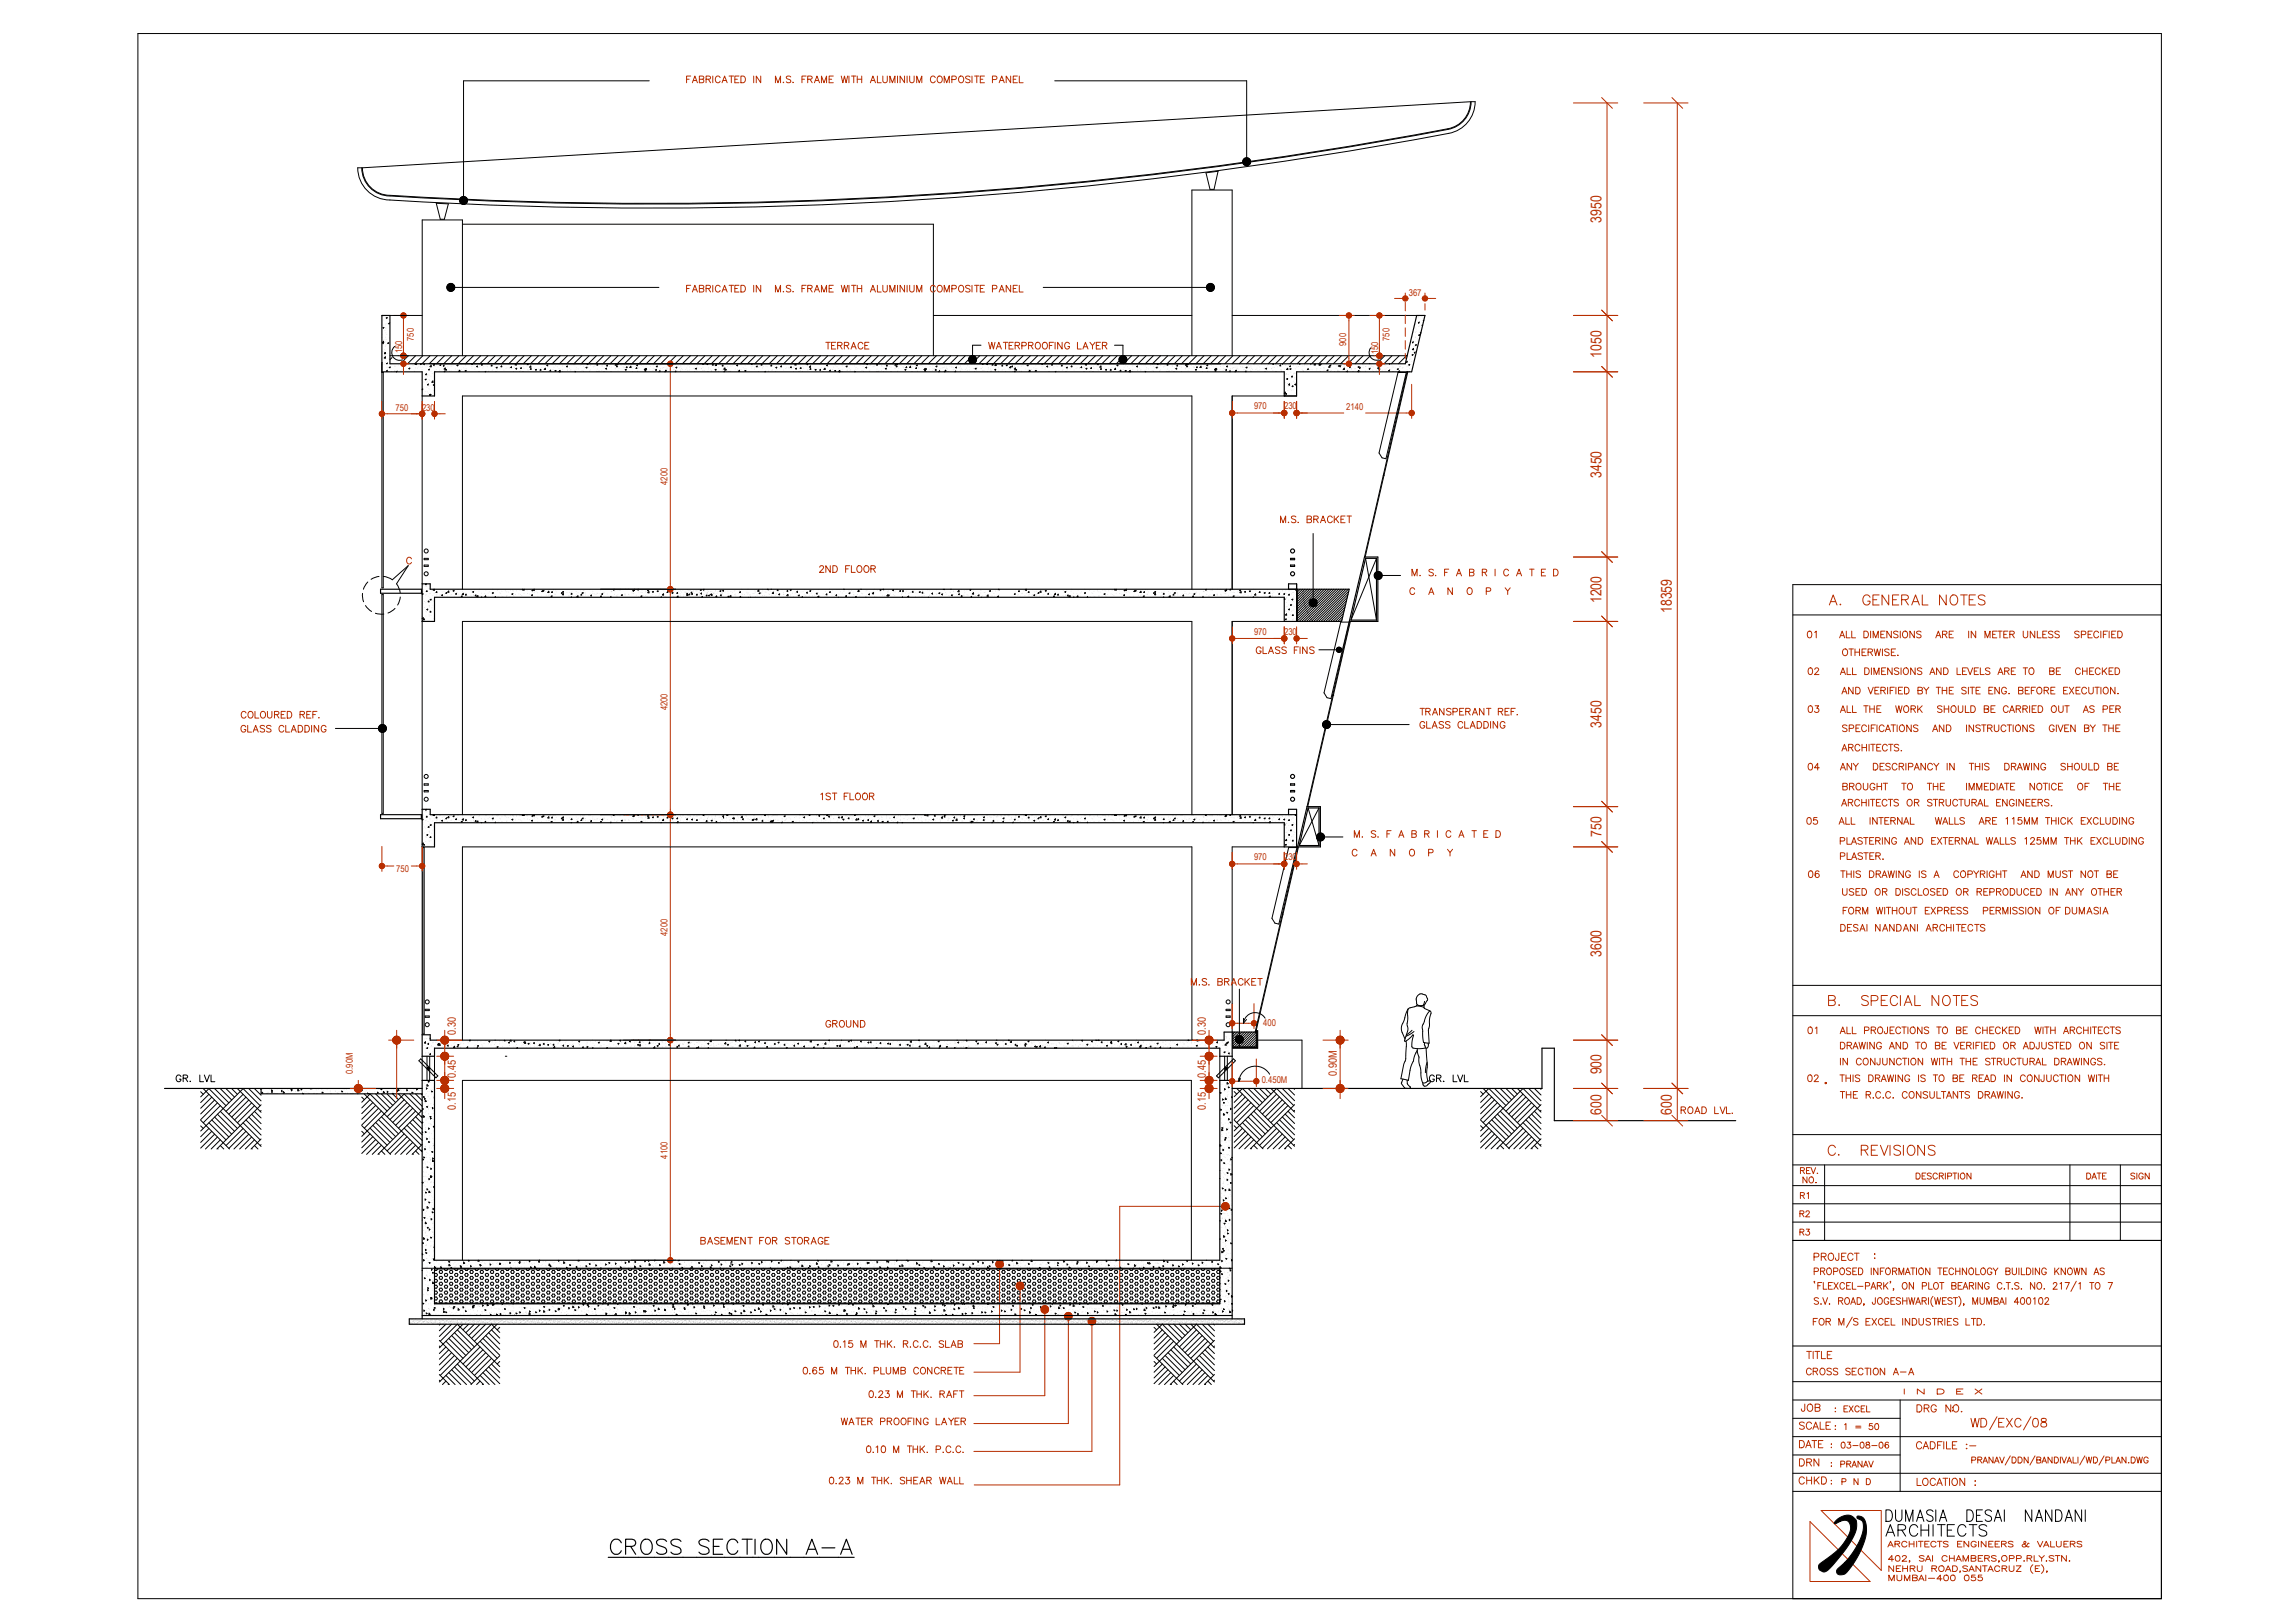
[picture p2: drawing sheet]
<svg xmlns="http://www.w3.org/2000/svg" width="594mm" height="420mm" viewBox="0 0 594 420" stroke-linecap="round" stroke-linejoin="round" font-family="sans-serif">
<defs><g id="words">
<g font-size="3.9" fill="#b82e00">
<text x="414.3" y="57.7" transform="rotate(-90 414.3 57.7)">3950</text>
<text x="414.3" y="92.6" transform="rotate(-90 414.3 92.6)">1050</text>
<text x="414.3" y="123.7" transform="rotate(-90 414.3 123.7)">3450</text>
<text x="414.3" y="156.1" transform="rotate(-90 414.3 156.1)">1200</text>
<text x="432.5" y="158.7" transform="rotate(-90 432.5 158.7)">18359</text>
<text x="414.3" y="188.3" transform="rotate(-90 414.3 188.3)">3450</text>
<text x="414.3" y="216.6" transform="rotate(-90 414.3 216.6)">750</text>
<text x="414.3" y="247.7" transform="rotate(-90 414.3 247.7)">3600</text>
<text x="414.3" y="278.1" transform="rotate(-90 414.3 278.1)">900</text>
<text x="414.3" y="288.5" transform="rotate(-90 414.3 288.5)">600</text>
<text x="432.5" y="288.5" transform="rotate(-90 432.5 288.5)">600</text>
</g>
<g font-size="2.9" fill="#b82e00">
<text x="117.9" y="267.9" transform="rotate(-90 117.9 267.9)">0.30</text>
<text x="312" y="267.9" transform="rotate(-90 312 267.9)">0.30</text>
<text x="117.9" y="278.9" transform="rotate(-90 117.9 278.9)">0.45</text>
<text x="312" y="278.9" transform="rotate(-90 312 278.9)">0.45</text>
<text x="345.9" y="278.5" transform="rotate(-90 345.9 278.5)">0.90M</text>
<text x="117.9" y="287.2" transform="rotate(-90 117.9 287.2)">0.15</text>
<text x="312" y="287.2" transform="rotate(-90 312 287.2)">0.15</text>
</g>
<g font-size="2.4" fill="#b82e00">
<text x="364.5" y="76.7">367</text>
<text x="107.1" y="88.2" transform="rotate(-90 107.1 88.2)">750</text>
<text x="348.2" y="89.5" transform="rotate(-90 348.2 89.5)">900</text>
<text x="359.5" y="88.2" transform="rotate(-90 359.5 88.2)">750</text>
<text x="104" y="91.4" transform="rotate(-90 104 91.4)">150</text>
<text x="356.6" y="91.6" transform="rotate(-90 356.6 91.6)">150</text>
<text x="102.4" y="106.4">750</text>
<text x="109.2" y="106.4">230</text>
<text x="324.4" y="105.9">970</text>
<text x="332.2" y="105.9">230</text>
<text x="348.3" y="106.2">2140</text>
<text x="172.7" y="125.5" transform="rotate(-90 172.7 125.5)">4200</text>
<text x="324.4" y="164.2">970</text>
<text x="332.2" y="164.2">230</text>
<text x="172.7" y="183.8" transform="rotate(-90 172.7 183.8)">4200</text>
<text x="102.5" y="225.6">750</text>
<text x="324.4" y="222.5">970</text>
<text x="332.2" y="222.5">230</text>
<text x="172.7" y="242.2" transform="rotate(-90 172.7 242.2)">4200</text>
<text x="326.8" y="265.4">400</text>
<text x="91.3" y="277.9" transform="rotate(-90 91.3 277.9)">0.90M</text>
<text x="326.4" y="280.4">0.450M</text>
<text x="172.7" y="299.8" transform="rotate(-90 172.7 299.8)">4100</text>
</g>
</g></defs>
<!-- layer: HATCH -->
<g fill="none" stroke="#000" stroke-width=".26">
<path d="M98.8 93.8h.1M98.8 93h.1M98.8 88.5h.1M98.8 84.1h.1M98.9 87.3h.1M98.9 93.9h-.1M99 90.9h.1M99 86.4h.1M99 82h.1M99 88.8h.2M99.1 88.7v.3M99.1 81.9h.1"/>
<path d="M99.1 89.2h.1M99.1 84.1h.1M99.1 87.9h.1M99.2 88.3l-.3 .3 .4 .1M99.2 88.3l-.1 .5M99.3 84.7l-.1 .2-.2-.1M99.3 82.8h.1M99.3 94.3h.1M99.4 84.8l-.3 .1M99.4 91h.1M99.4 91.3l.2 .2M99.5 91.4l.2 .1"/>
<path d="M99.5 90.4h.1M99.5 91.4l.1 .2M99.5 93.2h.1M99.6 85.5h.1M99.6 92h.1M99.6 87.8h.1M99.6 90.8h.1M99.7 91.2l-.1 .3M99.7 93.8h.1M99.7 89.3h.1M99.7 89.6h.1M99.7 84.9h.1"/>
<path d="M99.7 84.1h.1M99.7 92.3l-.3 .3M99.7 92.3v.4h-.3M99.7 88.5h.1M99.7 91.3l-.2 .1M99.8 87.3h.1M99.8 91.3l-.2 .2M99.8 86.1h.1M99.9 84.9h.1M99.9 92.9h.1M99.9 83.8h.1M99.9 82.3l.2 .1"/>
<path d="M99.9 82.6h.1M100 96h.2M100 94.1h.2M100 87.8h.1M100 95h.1M100 89.2h.1M100.1 86.5h.1M100.1 91.5h.1M100.1 82.1v.3M100.2 82.2l-.2 .1M100.2 95.8l-.1 .4M100.3 93.9l-.3 .2"/>
<path d="M100.3 83.7h.1M100.3 96.2h.1M100.3 94.2h.1M100.3 88.8l.2 .1M100.3 95h.1M100.4 89h.1M100.5 88.7l-.1 .2M100.5 96.2h.1M100.5 92.9h.1M100.6 83.7h.2M100.6 88.7l-.2 .1M100.6 82.7h.1"/>
<path d="M100.7 95.1l.2 .1M100.7 92.8h.1M100.8 87.4h.1M100.8 91.5h.1M100.8 83.5l-.2 .4M100.9 92.7h.1M100.9 94.9h.1M100.9 95v.2M101 95l-.3 .1M101.2 94.4h.1M101.3 96.1h.1M101.4 92.5l-.5 .6"/>
<path d="M102.1 95.9h.1M102.1 94.8h.1M102.2 96h.1M102.2 94.8h.1M102.5 96.2h.1M102.8 96l-.2 .2M103.1 94.4h.1M103.5 95.9h.1M103.8 92.1l-.2 .2M103.9 95.7h.1M103.9 94.5h.1M104.2 95.6h.1"/>
<path d="M104.4 95.7h.1M104.5 94.5h.1M105 94.5h.1M105.4 94.3h.1M105.6 92.1l-2 2M105.7 95.5h.1M105.7 94.3h.1M105.8 95.6h.1M106 95.2l-.1 .3-.1-.2M106.1 95.3l-.3 .1M106.3 95.3h.1M106.7 94.2h.1"/>
<path d="M106.9 94.6h.1M107.1 96h.1M107.2 94.1v.1M107.5 95.2h.1M107.5 92.1l-2.1 2M107.6 94.1l-.1 .2 .3 .1M107.8 94.1v.2M108 95.3h.1M108.4 94.9h.1M108.7 94.7h.1M108.9 95.2h.1M108.9 94.1v.2l-.2-.1"/>
<path d="M109 94.1l-.2 .1M109.2 95.7h.1M109.2 98.4h.1M109.2 96.2h.1M109.3 96.4h.1M109.3 95h.1M109.4 92.1l-2.1 2M109.6 94.2h.2M109.7 98.9h.1M109.7 94.2v.2M109.8 94.1l-.1 .1M109.9 96.6h.1"/>
<path d="M110.1 96.9h.2M110.2 96.8v.3M110.2 98.1l-.1 .2-.1-.1M110.2 95h.1M110.3 98.1l-.3 .1M110.4 96.7l-.2 .2M110.4 99h.1M110.4 94.6h.1M110.5 98.7h.1M110.5 96.9h.1M110.6 97.5h.1M110.6 99.5l.2 .1"/>
<path d="M110.6 94.8h.1M110.7 99.5v.2M110.7 97h.1M110.9 99.3l-.2 .2M110.9 100h.1M110.9 99.4h.1M111 98.2h.1M111 97.1h.1M111.1 95.5l-.1 .2h-.1l.2-.1M111.1 95.9h.1M111.1 98.4h.1M111.1 94.7h.1"/>
<path d="M111.2 99.8h.1M111.3 95.3h.1M111.3 92.1l-2.1 2M111.5 97.4h.1M111.5 96.1h.1M111.6 94.9l-.1-.3-.2 .3h.3M111.8 96.6h.1M111.9 98.6h.1M112 98.9v-.3l-.3 .3 .3 .1M112.1 99.6l.2 .1M112.1 94.4l.3 .1M112.3 99.5l-.1 .2"/>
<path d="M112.4 99.5l-.3 .1M112.4 96h.1M112.4 94.3l-.1 .3M112.4 94.7h.1M112.5 94.2h.1M112.5 94.8h.1M112.9 95.6h.1M112.9 94.5h.1M113.1 92.1l-2 2M113.3 95h.1M113.3 94.6h.1M113.7 95.8h.1"/>
<path d="M114 94.4v.2l-.2-.1M114.1 94.4l-.2 .1M114.4 94.9h.1M114.7 94.4h.1M114.7 96.2h.1M114.7 94.7h.2M114.7 95.4h.1M114.7 94.2h.1M114.8 94.6v.2M114.9 96.2h.1M114.9 96.2l.2-.2v.2M114.9 94.5l-.1 .2"/>
<path d="M115 92.1l-2.1 2M115.2 95.2v.4l-.3-.1zM115.3 95.7l.2-.1-.1 .2zM115.8 95.9h.1M115.8 94.8h.1M116.2 96h.1M116.7 96h.1M116.7 94.5h.1M116.7 94.8h.1M116.9 92.1l-2.1 2M117.2 94.7h.1M117.9 95.5h.1"/>
<path d="M118.2 94.6l.3-.1-.1 .2zM118.5 95.8h.1M118.5 95.7h.1M118.6 94.6h.1M118.7 92.1l-2 2M118.9 95.8l.1 .3h-.3zM119.4 95.6h.1M119.4 94.4h.1M119.9 95.2h.1M120.3 94.2h.1M120.3 96l.3-.1-.1 .2zM120.3 95.5h.1"/>
<path d="M120.4 94.3h.1M120.5 94.7h.1M120.6 92.1l-2.1 2M120.7 95.5h.1M120.8 95.9h.1M122 94.8h.1M122.1 94.1h.1M122.1 95.3h.1M122.3 94.7h.1M122.5 92.1l-2.1 2M122.8 95.6h.1M122.9 95.2h.1"/>
<path d="M123.3 94.8l.2-.1v.3zM123.8 95h.1M123.9 96.2h.1M123.9 95h.1M124.1 94.5h.1M124.2 94.8h.1M124.4 92.1l-2.1 2M124.7 94.2l.1 .3h-.3zM124.9 95.2h.1M125.1 94.9h.1M125.5 96.2h.1M125.7 95.9h.1"/>
<path d="M125.8 94.7h.1M126.1 94.9h.1M126.2 92.1l-2.1 2M126.4 96h.1M127 94.9h.1M127.2 94.5l.1 .2h-.2zM127.3 95.9h.1M127.4 94.6h.1M127.5 95.7h.1M127.5 94.5h.1M128 95h.1M128.1 92.1l-2.1 2"/>
<path d="M128.3 94.5h.1M128.3 96.1h.1M128.4 95.1l.2-.1-.1 .2zM128.7 95.7h.1M129 94.5h.1M129.3 95.4h.1M129.4 94.3h.1M129.6 94.3h.1M129.8 94.7v.2h-.2zM129.9 95.1h.1M130 92.1l-2.1 2M130.4 95.8h.1"/>
<path d="M130.9 95.4h.1M131.1 94.2h.1M131.1 95.2h.1M131.8 95.1h.1M131.8 95.3h.1M131.8 92.1l-2 2M132.3 94.9v.2h-.2zM132.4 95.4h.1M132.9 96.1h.1M132.9 95h.1M133.1 95.1h.1M133.4 95.4l.3-.1-.1 .2z"/>
<path d="M133.5 94.1l.1 .4-.3-.1zM133.6 95.2h.1M133.7 92.1l-2.1 2M134.4 96.2h.1M134.5 95.1h.1M134.7 95.9h.1M134.8 94.7h.1M134.8 95.1l.1 .3-.2-.1zM135.3 96.1h.1M135.3 94.8h.1M135.5 95.3h.1M135.6 92.1l-2.1 2"/>
<path d="M136.2 94.7h.1M136.4 94.3l.2-.1v.2zM136.5 95.6h.1M136.5 94.7h.1M136.6 94.4h.1M136.6 95.9h.1M137.3 94.7v.3h-.3zM137.4 95.4v.2h-.2zM137.4 95.4h.1M137.5 92.1l-2.1 2M137.6 94.5h.1M138.3 95.4h.1"/>
<path d="M138.4 94.2h.1M138.5 95.7l.3-.1-.1 .2zM138.6 94.3h.1M138.9 95.6h.1M139.3 95.5h.1M139.3 92.1l-2.1 2M139.7 95.5h.1M139.8 94.2h.1M139.9 95.6v.2h-.2zM140.1 95.1h.1M140.5 96.1h.1M141.1 95.3v.3h-.3z"/>
<path d="M141.1 95.3h.1M141.2 95.5h.1M141.2 92.1l-2.1 2M141.5 94.5h.2l-.1 .2zM141.9 96h.1M142 94.9h.1M142.4 95.8l.1 .2h-.2zM142.6 95.7h.1M142.6 94.2h.1M143.1 95.6h.1M143.1 92.1l-2.1 2M143.3 95h.1"/>
<path d="M143.6 96l.2-.1v.2zM143.7 95.8h.1M143.7 94.6h.1M144.2 94.9h.1M144.5 94.3h.1M144.6 96.1h.1M144.6 95.4h.1M144.8 96.2l.2-.2v.2M144.8 95.9l.1 .3h-.3zM144.9 95.7h.1M144.9 92.1l-2 2M145.5 96.2h.1"/>
<path d="M145.5 94.7h.1M145.5 95.6h.1M145.6 94.4h.1M146.4 94.4h.1M146.5 94.8l.3-.1-.1 .2zM146.7 95h.1M146.8 92.1l-2.1 2M146.8 95.8h.1M147.3 95.3h.1M147.5 95.8h.1M147.7 95.7h.1M147.8 94.4h.1"/>
<path d="M148.3 94.5h.1M148.6 94.3h.1M148.7 92.1l-2.1 2M148.7 95.8h.1M148.7 96.2h.2M148.7 94.7h.1M149 95.5h.1M149.1 95.1h.1M149.6 95.5h.1M150 94.1h.1M150.2 94.5h.1M150.6 92.1l-2.1 2"/>
<path d="M150.6 95.9h.1M150.8 94.3h.1M150.9 96h.1M151 94.8h.1M151.3 95.2h.1M151.6 95.1l.3-.1-.1 .2zM151.6 95.1h.1M152 94.1h.1M152 94.6h.1M152.2 95.1h.1M152.4 92.1l-2.1 2M152.5 96h.1"/>
<path d="M152.7 95.7h.1M152.8 94.6h.1M153.2 94.2h.1M153.5 94.9h.1M153.7 94.8h.1M153.9 94.7h.1M154.3 92.1l-2.1 2M154.4 96.1h.1M154.5 95.5h.1M154.5 94.3h.1M154.6 94.3v.2h-.2zM154.8 96h.1"/>
<path d="M155 96h.1M155.1 94.3h.1M155.7 95.9h.1M155.7 94.7h.1M155.8 94.4h.1M155.8 94.8h.1M156.2 92.1l-2.1 2M156.2 96.2h.1M156.3 95.3h.1M156.6 94.5h.1M156.7 95.4l.2-.1v.2zM156.9 94.4h.1"/>
<path d="M157 95.8h.1M157.1 95.6h.1M157.1 94.5l.1 .2h-.2zM157.7 94.8h.1M157.9 94.4h.1M158 92.1l-2 2M158.1 96.2h.1M158.1 95h.1M158.8 94.5h.1M159.2 95.3h.1M159.2 95.5h.1M159.4 94.2l.1 .3h-.3z"/>
<path d="M159.6 94.9h.1M159.6 94.3l.3-.1-.1 .2zM159.7 94.7v.2h-.2zM159.9 96h.1M159.9 92.1l-2.1 2M159.9 94.8h.1M160.1 95.3h.1M160.7 94.5h.1M161.2 94.9h.1M161.5 95h.1M161.5 95.2h.1M161.7 95.7h.1"/>
<path d="M161.8 95.7l.2-.1-.1 .2zM161.8 94.5h.1M161.8 92.1l-2.1 2M162.2 94.9v.2h-.2zM162.6 94.6h.1M163.2 94.8v.3h-.3zM163.3 94.6h.1M163.3 95.1h.1M163.5 95.4h.1M163.6 94.3h.1M163.6 96.2h.1M163.7 92.1l-2.1 2"/>
<path d="M163.7 94.9h.1M164.5 94.7h.1M164.6 94.8h.1M164.7 95.1l.1 .3-.3-.1zM164.7 94.5l.3-.1-.1 .3zM165 96h.1M165.2 95.2h.1M165.3 95.2h.1M165.3 94.2h.1M165.5 92.1l-2.1 2M165.9 94.6h.1M166.4 94.8h.1"/>
<path d="M166.8 96l.3-.1-.1 .2zM167 95.4v.3l-.3-.1zM167.1 96.1h.1M167.1 95.2h.1M167.1 95h.1M167.2 95.7h.1M167.2 95.4l.1 .2h-.2zM167.2 96h.1M167.4 92.1l-2.1 2M168.1 95.6h.1M168.1 94.3h.1M168.2 94.9h.1"/>
<path d="M168.9 95.9h.1M169 94.7h.1M169 95.3h.1M169 94.2h.1M169.3 92.1l-2.1 2M169.3 95.6h.1M169.4 95.4h.1M169.8 95.6v.2h-.2zM169.8 94.8l.2-.1v.2zM170.1 94.9h.1M170.5 96.2l.2-.3 .1 .3M170.7 95.7h.1"/>
<path d="M170.7 94.5h.1M170.9 95.4h.1M171.1 92.1l-2 2M171.4 95.3h.1M171.7 95.1h.1M172 96.2h.1M172 95h.1M172.2 96h.1M172.3 95.8v.2h-.2zM172.5 95.4h.1M172.5 95h.1M172.6 94.2h.1"/>
<path d="M172.8 95.5h.1M172.9 96.2h.1M173 92.1l-2.1 2M173.4 94.9h.1M173.9 94.8h.1M173.9 95.1h.1M174.3 95.7h.1M174.3 95.1h.1M174.6 95.6h.1M174.7 96.2l.1-.2 .1 .2M174.9 95.1l.2-.1-.1 .2zM174.9 92.1l-2.1 2"/>
<path d="M175.2 95.9h.1M175.5 94.6h.1M175.8 95.2h.1M176.1 95.8h.1M176.1 96.1h.1M176.1 94.5h.1M176.1 94.9h.1M176.3 95.3h.1M176.5 95.6h.1M176.8 92.1l-2.1 2M177 94.4h.1M177.4 95.6h.1"/>
<path d="M177.5 94.2h.1M177.7 95.3h.1M177.9 95.8h.1M178 94.6h.1M178.3 94.2h.1M178.4 95h.1M178.4 95.7h.1M178.6 92.1l-2.1 2M179.6 95.3h.1M179.7 95.6h.1M179.7 96.2h.1M179.8 94.4h.1"/>
<path d="M179.9 95.4l.3-.1-.1 .2zM180.3 95.8h.1M180.4 94.6h.1M180.5 92.1l-2.1 2M180.5 95.2h.1M181.4 95.4h.1M181.5 95.4h.1M181.5 94.2h.1M181.8 95.9h.1M181.8 95h.1M181.9 94.1l-.1 .1 .2-.1M182.2 95.9h.1"/>
<path d="M182.4 92.1l-2.1 2M182.5 94.3h.1M182.9 94.2h.2v.2zM183.1 96.1h.1M183.3 95.5h.1M183.3 95.1h.1M183.8 95.5h.1M184 96h.1M184.1 96h.1M184.1 94.7h.1M184.2 92.1l-2 2M184.5 94.3v.2h-.2z"/>
<path d="M185 94.6h.1M185 95.7l.3-.1-.1 .2zM185.1 96h.1M185.2 94.8h.1M185.2 95.6h.1M185.3 94.3l.1 .3-.3-.1zM185.4 95.8h.1M185.9 95.2h.1M185.9 96h.1M186.1 92.1l-2.1 2M186.3 94.4h.1M186.9 95.8h.1"/>
<path d="M186.9 94.6h.1M187 94.5v.2h-.2zM187.1 95.6h.1M187.3 96.2l.1-.2 .1 .2M187.3 95h.1M187.3 94.9h.1M187.5 95.2l.1 .4-.3-.1zM187.6 95.7l.3-.1-.1 .2zM188 92.1l-2.1 2M188.2 95.9h.1M188.2 94.8h.1M188.6 96h.1"/>
<path d="M189 96h.1M189.1 94.5h.1M189.1 94.8h.1M189.5 94.7h.1M189.9 92.1l-2.1 2M190.2 95.5h.1M190.6 94.6l.2-.1v.2zM190.8 95.8h.1M190.9 95.7h.1M190.9 94.6h.1M191.3 95.8v.3h-.3zM191.7 95.6h.1"/>
<path d="M191.7 92.1l-2.1 2M191.8 94.4h.1M192.3 95.2h.1M192.6 94.2h.1M192.7 96l.2-.1v.2zM192.7 95.5h.1M192.7 94.3h.1M192.8 94.7h.1M193.1 95.5h.1M193.1 95.9h.1M193.6 92.1l-2.1 2M194.4 94.8h.1"/>
<path d="M194.4 94.1h.2M194.5 95.3h.1M194.7 94.7h.1M195.2 95.6h.1M195.3 95.2h.1M195.5 92.1l-2.1 2M195.7 94.8l.2-.1-.1 .3zM196.2 95h.1M196.3 96.2h.1M196.3 95h.1M196.4 94.5h.1M196.6 94.8h.1"/>
<path d="M197.1 94.2v.3h-.2zM197.3 95.2h.1M197.3 92.1l-2 2M197.5 94.9h.1M197.9 96.2h.1M198.1 95.9h.1M198.1 94.7h.1M198.5 94.9h.1M198.8 96h.1M199.2 92.1l-2.1 2M199.3 94.9h.1M199.6 94.5v.2h-.2z"/>
<path d="M199.7 95.9h.1M199.7 94.6h.1M199.9 95.7h.1M199.9 94.5h.1M200.4 95h.1M200.6 94.5h.1M200.7 96.1h.1M200.7 95.1l.3-.1-.1 .2zM201 95.7h.1M201.1 92.1l-2.1 2M201.4 94.5h.1M201.7 95.4h.1"/>
<path d="M201.7 94.3h.1M201.9 94.3h.1M202.1 94.7l.1 .2h-.2zM202.2 95.1h.1M202.7 95.8h.1M203 92.1l-2.1 2M203.2 95.4h.1M203.4 94.2h.1M203.5 95.2h.1M204.1 95.1h.1M204.1 95.3h.1M204.7 94.9v.2h-.2z"/>
<path d="M204.8 95.4h.1M204.8 92.1l-2.1 2M205.2 96.1h.1M205.3 95h.1M205.5 95.1h.1M205.8 95.4l.2-.1v.2zM205.9 94.1l-.3 .3 .3 .1v-.4M206 95.2h.1M206.7 92.1l-2.1 2M206.8 96.2h.1M206.8 95.1h.1M207.1 95.9h.1"/>
<path d="M207.1 94.7h.1M207.2 95.1v.3l-.2-.1zM207.7 96.1h.1M207.7 94.8h.1M207.9 95.3h.1M208.6 92.1l-2.1 2M208.6 94.7h.1M208.8 94.3l.2-.1-.1 .2zM208.9 95.6h.1M208.9 94.7h.1M208.9 94.4h.1M209 95.9h.1"/>
<path d="M209.7 94.7v.3h-.3zM209.7 95.4l.1 .2h-.2zM209.8 95.4h.1M209.9 94.5h.1M210.4 92.1l-2 2M210.7 95.4h.1M210.7 94.2h.1M210.9 95.7l.2-.1-.1 .2zM211 94.3h.1M211.2 95.6h.1M211.7 95.5h.1M212.1 95.5h.1"/>
<path d="M212.1 94.2h.1M212.3 95.6v.2h-.2zM212.3 92.1l-2.1 2M212.5 95.1h.1M212.9 96.1h.1M213.4 95.3l.1 .3h-.3zM213.4 95.3h.1M213.5 95.5h.1M213.8 94.5h.3l-.1 .2zM214.2 92.1l-2.1 2M214.3 96h.1M214.3 94.9h.1"/>
<path d="M214.8 95.8v.2h-.2zM214.9 95.7h.1M215 94.2h.1M215.4 95.6h.1M215.7 95h.1M215.9 96l.3-.1-.1 .2zM216.1 92.1l-2.1 2M216.1 95.8h.1M216.1 94.6h.1M216.5 94.9h.1M216.9 94.3h.1M217 96.1h.1"/>
<path d="M217 95.4h.1M217.1 96.2l.2-.2 .1 .2M217.2 95.9v.3h-.3zM217.3 95.7h.1M217.8 96.2h.1M217.9 94.7h.1M217.9 95.6h.1M217.9 92.1l-2.1 2M217.9 94.4h.1M218.8 94.4h.1M218.9 94.8l.3-.1-.1 .2zM219 95h.1"/>
<path d="M219.2 95.8h.1M219.7 95.3h.1M219.8 92.1l-2.1 2M219.9 95.8h.1M220.1 95.7h.1M220.1 94.4h.1M220.6 94.5h.1M221 94.3h.1M221.1 95.8h.1M221.1 96.2h.1M221.1 94.7h.1M221.4 95.5h.1"/>
<path d="M221.5 95.1h.1M221.7 92.1l-2.1 2M221.9 95.5h.1M222.3 94.1h.1M222.5 94.5h.1M223 95.9h.1M223.2 94.3h.1M223.3 96h.1M223.3 94.8h.1M223.5 92.1l-2 2M223.6 95.2h.1M224 95.1l.2-.1-.1 .2z"/>
<path d="M224 95.1h.1M224.3 94.1h.1M224.4 94.6h.1M224.5 95.1h.1M224.8 96h.1M225.1 95.7h.1M225.1 94.6h.1M225.4 92.1l-2.1 2M225.5 94.2h.1M225.9 94.9h.1M226.1 94.8h.1M226.3 94.7h.1"/>
<path d="M226.7 96.1h.1M226.9 95.5h.1M226.9 94.3h.1M227 94.3v.2h-.2zM227.2 96h.1M227.3 92.1l-2.1 2M227.4 96h.1M227.4 94.3h.1M228 95.9h.1M228.1 94.7h.1M228.1 94.4h.1M228.2 94.8h.1"/>
<path d="M228.6 96.2h.1M228.7 95.3h.1M229 94.5h.1M229 95.4l.3-.1-.1 .2zM229.1 92.1l-2 2M229.3 94.4h.1M229.4 95.8h.1M229.5 95.6h.1M229.5 94.5v.2h-.2zM230.1 94.8h.1M230.3 94.4h.1M230.5 96.2h.1"/>
<path d="M230.5 95h.1M231 92.1l-2.1 2M231.2 94.5h.1M231.5 95.3h.1M231.6 95.5h.1M231.8 94.2v.3h-.3zM231.9 94.9h.1M232 94.3l.3-.1-.1 .2zM232 94.7l.1 .2h-.3zM232.2 96h.1M232.3 94.8h.1M232.5 95.3h.1"/>
<path d="M232.9 92.1l-2.1 2M233.1 94.5h.1M233.6 94.9h.1M233.8 95h.1M233.8 95.2h.1M234.1 95.7h.1M234.1 95.7l.3-.1-.1 .2zM234.1 94.5h.1M234.5 94.9l.1 .2h-.2zM234.8 92.1l-2.1 2M235 94.6h.1M235.6 94.8v.3h-.3z"/>
<path d="M235.6 94.6h.1M235.7 95.1h.1M235.9 95.4h.1M235.9 94.3h.1M236 96.2h.1M236 94.9h.1M236.6 92.1l-2 2M236.8 94.7h.1M236.9 94.8h.1M237.1 95.1v.3l-.2-.1zM237.1 94.5l.2-.1v.3zM237.3 96h.1"/>
<path d="M237.6 95.2h.1M237.7 95.2h.1M237.7 94.2h.1M238.3 94.6h.1M238.5 92.1l-2.1 2M238.7 94.8h.1M239.2 96l.2-.1v.2zM239.3 95.4l.1 .3-.3-.1zM239.5 96.1h.1M239.5 95.2h.1M239.5 95h.1M239.6 95.7h.1"/>
<path d="M239.6 95.4v.2h-.2zM239.6 96h.1M240.4 92.1l-2.1 2M240.5 95.6h.1M240.5 94.3h.1M240.6 94.9h.1M241.3 95.9h.1M241.3 94.7h.1M241.4 95.3h.1M241.4 94.2h.1M241.7 95.6h.1M241.8 95.4h.1"/>
<path d="M242.1 95.6l.1 .2h-.2zM242.2 94.8l.2-.1-.1 .2zM242.2 92.1l-2 2M242.5 94.9h.1M242.8 96.2l.3-.3v.3M243.1 95.7h.1M243.1 94.5h.1M243.2 95.4h.1M243.7 95.3h.1M244 95.1h.1M244.1 92.1l-2.1 2M244.3 96.2h.2"/>
<path d="M244.4 95h.1M244.6 96h.1M244.7 95.8v.2h-.2zM244.9 95.4h.1M244.9 95h.1M244.9 94.2h.1M245.1 95.5h.1M245.3 96.2h.1M245.8 94.9h.1M246 92.1l-2.1 2M246.2 94.8h.1M246.3 95.1h.1"/>
<path d="M246.6 95.7h.1M246.7 95.1h.1M247 95.6h.1M247 96.2l.2-.2v.2M247.2 95.1l.3-.1-.1 .2zM247.5 95.9h.1M247.8 94.6h.1M247.9 92.1l-2.1 2M248.1 95.2h.1M248.4 95.8h.1M248.4 96.1h.1M248.5 94.5h.1"/>
<path d="M248.5 94.9h.1M248.7 95.3h.1M248.9 95.6h.1M249.3 94.4h.1M249.7 92.1l-2.1 2M249.8 95.6h.1M249.9 94.2h.1M250 95.3h.1M250.3 95.8h.1M250.3 94.6h.1M250.7 94.2h.1M250.7 95h.1"/>
<path d="M250.8 95.7h.1M251.6 92.1l-2.1 2M251.9 95.3h.1M252 95.3h.1M252.1 95.6h.1M252.1 96.2h.1M252.1 94.4h.1M252.3 95.4l.2-.1v.2zM252.7 95.8h.1M252.8 94.6h.1M252.9 95.2h.1M253.5 92.1l-2.1 2"/>
<path d="M253.8 95.4h.1M253.9 95.4h.1M253.9 94.2h.1M254.1 95.9h.1M254.2 95h.1M254.2 94.1l-.1 .1 .2-.1M254.5 95.9h.1M254.9 94.3h.1M255.3 94.2h.2l-.1 .2zM255.3 92.1l-2 2M255.5 96.1h.1M255.7 95.5h.1"/>
<path d="M255.7 95.1h.1M256.2 95.5h.1M256.4 96h.1M256.4 94.7h.1M256.8 94.3l.1 .2h-.2zM257.2 92.1l-2.1 2M257.3 94.6h.1M257.4 95.7l.2-.1-.1 .2zM257.5 96h.1M257.5 94.8h.1M257.6 95.6h.1M257.7 94.3v.3l-.3-.1z"/>
<path d="M257.7 95.8h.1M258.3 95.2h.1M258.3 96h.1M258.7 94.4h.1M259.1 92.1l-2.1 2M259.3 95.8h.1M259.3 94.6h.1M259.4 94.5v.2h-.2zM259.4 95.6h.1M260 95.5h.1M260.2 96.1h.1M260.3 94.8h.1"/>
<path d="M260.3 94.5l.3-.1-.1 .2zM260.8 95.4h.1M260.9 94.1h.1M261 92.1l-2.1 2M261.1 95.5h.1M261.1 94.3h.1M261.3 95.7h.1M261.5 94.8v.4l-.3-.1zM261.9 94.7v.2h-.2zM262.1 96.2h.1M262.2 95.2h.1M262.4 94.5h.1"/>
<path d="M262.4 96.2l.2-.2v.2M262.5 95h.1M262.5 94.9h.1M262.7 95.2v.4l-.3-.1zM262.8 95.7l.2-.1-.1 .2zM262.8 92.1l-2.1 2M263.3 95.9h.1M263.3 94.8h.1M263.8 96h.1M264.2 96h.1M264.2 94.5h.1M264.2 94.8h.1"/>
<path d="M264.7 94.7h.1M264.7 92.1l-2.1 2M265.4 95.5h.1M265.7 94.6l.3-.1-.1 .2zM266 95.8h.1M266 95.7h.1M266.1 94.6h.1M266.5 95.8v.3h-.3zM266.6 92.1l-2.1 2M266.9 95.6h.1M266.9 94.4h.1M267.4 95.2h.1"/>
<path d="M267.8 94.2h.1M267.8 96l.3-.1-.1 .2zM267.8 95.5h.1M267.9 94.3h.1M268 94.7h.1M268.2 95.5h.1M268.3 95.9h.1M268.4 92.1l-2 2M269.5 94.8h.1M269.6 94.1h.1M269.6 95.3h.1M269.8 94.7h.1"/>
<path d="M270.3 92.1l-2.1 2M270.4 95.6h.1M270.4 95.2h.1M270.8 94.8l.2-.1v.3zM271.3 95h.1M271.4 96.2h.1M271.5 95h.1M271.6 94.5h.1M271.7 94.8h.1M272.2 92.1l-2.1 2M272.2 94.2l.1 .3h-.3zM272.4 95.2h.1"/>
<path d="M272.6 94.9h.1M273 96.2h.1M273.2 95.9h.1M273.3 94.7h.1M273.6 94.9h.1M273.9 96h.1M274.1 92.1l-2.1 2M274.5 94.9h.1M274.7 94.5l.1 .2h-.2zM274.8 95.9h.1M274.9 94.6h.1M275 95.7h.1"/>
<path d="M275 94.5h.1M275.5 95h.1M275.8 94.5h.1M275.8 96.1h.1M275.9 95.1l.2-.1-.1 .2zM275.9 92.1l-2.1 2M276.2 95.7h.1M276.5 94.5h.1M276.8 95.4h.1M276.9 94.3h.1M277.1 94.3h.1M277.3 94.7v.2h-.2z"/>
<path d="M277.4 95.1h.1M277.8 92.1l-2.1 2M277.9 95.8h.1M278.4 95.4h.1M278.6 94.2h.1M278.7 95.2h.1M279.3 95.1h.1M279.3 95.3h.1M279.7 92.1l-2.1 2M279.8 94.9l.1 .2h-.3zM279.9 95.4h.1M280.4 96.1h.1"/>
<path d="M280.4 95h.1M280.6 95.1h.1M280.9 95.4l.3-.1-.1 .2zM281 94.1l.1 .4-.3-.1zM281.1 95.2h.1M281.5 92.1l-2 2M281.9 96.2h.1M282 95.1h.1M282.2 95.9h.1M282.3 94.7h.1M282.3 95.1l.1 .3-.2-.1zM282.8 96.1h.1"/>
<path d="M282.8 94.8h.1M283 95.3h.1M283.4 92.1l-2.1 2M283.7 94.7h.1M283.9 94.3l.3-.1-.1 .2zM284 95.6h.1M284 94.7h.1M284.1 94.4h.1M284.1 95.9h.1M284.8 94.7l.1 .3h-.4zM284.9 95.4v.2h-.2zM284.9 95.4h.1"/>
<path d="M285.1 94.5h.1M285.3 92.1l-2.1 2M285.8 95.4h.1M285.9 94.2h.1M286 95.7l.3-.1-.1 .2zM286.1 94.3h.1M286.4 95.6h.1M286.8 95.5h.1M287.2 92.1l-2.1 2M287.2 95.5h.1M287.3 94.2h.1M287.4 95.6v.2h-.2z"/>
<path d="M287.6 95.1h.1M288 96.1h.1M288.6 95.3v.3h-.3zM288.6 95.3h.1M288.7 95.5h.1M289 94.5h.2v.2zM289 92.1l-2.1 2M289.4 96h.1M289.5 94.9h.1M289.9 95.8l.1 .2h-.2zM290.1 95.7h.1M290.1 94.2h.1"/>
<path d="M290.6 95.6h.1M290.8 95h.1M290.9 92.1l-2.1 2M291.1 96l.2-.1v.2zM291.2 95.8h.1M291.2 94.6h.1M291.7 94.9h.1M292 94.3h.1M292.1 96.1h.1M292.1 95.4h.1M292.3 96.2l.2-.2v.2M292.3 95.9l.1 .3h-.3z"/>
<path d="M292.5 95.7h.1M292.8 92.1l-2.1 2M293 96.2h.1M293 94.7h.1M293 95.6h.1M293.1 94.4h.1M293.9 94.4h.1M294.1 94.8l.2-.1-.1 .2zM294.2 95h.1M294.3 95.8h.1M294.6 92.1l-2 2M294.8 95.3h.1"/>
<path d="M295 95.8h.1M295.2 95.7h.1M295.3 94.4h.1M295.8 94.5h.1M296.1 94.3h.1M296.2 95.8h.1M296.2 96.2h.2M296.2 94.7h.1M296.5 92.1l-2.1 2M296.5 95.5h.1M296.6 95.1h.1M297.1 95.5h.1"/>
<path d="M297.5 94.1h.1M297.7 94.5h.1M298.1 95.9h.1M298.3 94.3h.1M298.4 92.1l-2.1 2M298.4 96h.1M298.5 94.8h.1M298.8 95.2h.1M299.1 95.1l.3-.1-.1 .2zM299.1 95.1h.1M299.5 94.1h.1M299.5 94.6h.1"/>
<path d="M299.7 95.1h.1M300 96h.1M300.2 95.7h.1M300.3 92.1l-2.1 2M300.3 94.6h.1M300.7 94.2h.1M301 94.9h.1M301.2 94.8h.1M301.4 94.7h.1M301.9 96.1h.1M302 95.5h.1M302.1 94.3h.1"/>
<path d="M302.1 94.3v.2h-.2zM302.1 92.1l-2.1 2M302.3 96h.1M302.6 96h.1M302.6 94.3h.1M303.2 95.9h.1M303.2 94.7h.1M303.3 94.4h.1M303.3 94.8h.1M303.8 96.2h.1M303.8 95.3h.1M304 92.1l-2.1 2"/>
<path d="M304.1 94.5h.1M304.2 95.4l.2-.1v.2zM304.5 94.4h.1M304.5 95.8h.1M304.6 95.6h.1M304.6 94.5l.1 .2h-.2zM305.2 94.8h.1M305.4 94.4h.1M305.6 96.2h.1M305.7 95h.1M305.9 92.1l-2.1 2M306.3 94.5h.1"/>
<path d="M306.7 95.3h.1M306.7 95.5h.1M306.9 94.2l.1 .3h-.3zM307.1 94.9h.1M307.2 94.3l.2-.1-.1 .2zM307.2 94.7v.2h-.2zM307.4 96h.1M307.4 94.8h.1M307.6 95.3h.1M307.7 92.1l-2 2M308.2 94.5h.1M308.7 94.9h.1"/>
<path d="M309 95h.1M309 95.2h.1M309.2 95.7h.1M309.3 95.7l.2-.1-.1 .2zM309.3 94.5h.1M309.6 92.1l-2.1 2M309.7 94.9v.2h-.2zM310.1 94.6h.1M310.7 94.8v.3h-.3zM310.8 94.6h.1M310.8 95.1h.1M311 95.4h.1"/>
<path d="M311.1 94.3h.1M311.1 96.2h.1M311.2 94.9h.1M311.5 92.1l-2.1 2M312 94.7h.1M312.1 94.8h.1M312.2 95.1l.1 .3-.2-.1zM312.2 94.5l.3-.1-.1 .3zM312.5 96h.1M312.7 95.2h.1M312.8 95.2h.1M312.8 94.2h.1"/>
<path d="M313.4 92.1l-2.1 2M313.4 94.6h.1M313.9 94.8h.1M314.3 96l.3-.1-.1 .2zM314.5 95.4v.3l-.3-.1zM314.6 96.1h.1M314.6 95.2h.1M314.7 95h.1M314.7 95.7h.1M314.8 95.4v.2h-.2zM314.8 96h.1M315.2 92.1l-2.1 2"/>
<path d="M315.6 95.6h.1M315.6 94.3h.1M315.8 94.9h.1M316.4 95.9h.1M316.5 94.7h.1M316.5 95.3h.1M316.5 94.2h.1M316.8 95.6h.1M316.9 95.4h.1M317.1 92.1l-2.1 2M317.3 95.6v.2h-.2zM317.3 94.8l.2-.1v.2z"/>
<path d="M317.6 94.9h.1M318 96.2l.2-.3 .1 .3M318.2 95.7h.1M318.2 94.5h.1M318.4 95.4h.1M318.9 95.3h.1M319 92.1l-2.1 2M319.2 95.1h.1M319.5 96.2h.1M319.5 95h.1M319.7 96h.1M319.8 95.8l.1 .2h-.3z"/>
<path d="M320 95.4h.1M320 95h.1M320.1 94.2h.1M320.3 95.5h.1M320.5 96.2h.1M320.8 92.1l-2 2M320.9 94.9h.1M321.4 94.8h.1M321.4 95.1h.1M321.8 95.7h.1M321.8 95.1h.1M322.1 95.6h.1"/>
<path d="M322.2 96.2l.1-.2 .1 .2M322.4 95.1l.2-.1-.1 .2zM322.7 95.9h.1M322.7 92.1l-2.1 2M323 94.6h.1M323.3 95.2h.1M323.6 95.8h.1M323.6 96.1h.1M323.6 94.5h.1M323.6 94.9h.1M323.8 95.3h.1M324 95.6h.1"/>
<path d="M324.5 94.4h.1M324.6 92.1l-2.1 2M324.9 95.6h.1M325 94.2h.1M325.2 95.3h.1M325.4 95.8h.1M325.5 94.6h.1M325.8 94.2h.1M325.9 95h.1M325.9 95.7h.1M326.5 92.1l-2.1 2M327.1 95.3h.1"/>
<path d="M327.2 95.6h.1M327.2 96.2h.1M327.3 94.4h.1M327.4 95.4l.3-.1-.1 .2zM327.8 95.8h.1M327.9 94.6h.1M328 95.2h.1M328.3 92.1l-2.1 2M328.9 95.4h.1M329 95.4h.1M329.1 94.2h.1M329.3 95.9h.1"/>
<path d="M329.3 95h.1M329.4 94.1l-.1 .1 .2-.1M329.7 95h.1M330.2 94.6h.1M330.2 96.1h.1M330.2 92.1l-2.1 2M330.5 94.9h.1M330.8 94.3h.1M331.3 94.4v.3l-.2-.1zM331.3 95.7h.1M331.5 95.7h.1M331.5 96h.1"/>
<path d="M331.5 94.8h.1M332 96.2h.1M332.1 92.1l-2.1 2M332.3 95.6h.1M332.4 94.3h.1M332.5 99h.1M332.5 94.6h.1M332.7 96.9h.1M332.7 94.4h.1M332.8 96.8h.1M332.8 96.7h.1M332.9 98.1l.2-.1v.2z"/>
<path d="M333.1 99.3h.1M333.1 95.3l.1 .3h-.3zM333.2 99.2h.1M333.2 98.1h.1M333.2 99.8h.1M333.3 96.9h.1M333.3 94.2h.1M333.3 95.7h.1M333.3 99.6l.3-.3-.1 .3M333.3 94.5h.1M333.4 95.3h.1M333.7 95.4h.1"/>
<path d="M333.7 95.5l.3-.1-.1 .2zM333.8 94.7l.1 .2h-.3zM333.9 96.3h.1M333.9 92.1l-2.2 2M334 99.2h.1M334.1 97.9h.1M334.1 99.9h.1M334.3 97.3v.2h-.2zM334.5 99.8v.3l-.2-.1zM334.6 98.7h.1M334.6 94.2h.1M334.6 94.5h.1"/>
<path d="M334.7 96.8h.1M334.7 96.6h.1M334.9 97.8h.1M335 96.5h.1M335 99.5l.2-.1v.2zM335 99h.1M335 97.8h.1M335.1 96.6h.1M335.1 98.2h.1M335.1 95.5h.1M335.2 94.3h.1M335.3 99h.1"/>
<path d="M335.4 99.7h.1M335.4 99.5h.1M335.5 95h.1M335.8 92.1l-2.1 2M335.9 94.8h.1M336.2 94.1l.1 .1M336.2 94.1v.1M336.3 94.1v.1M336.4 94.2h.1M336.9 95.6h.1M337 95.9h.1M337.1 94.7h.1"/>
<path d="M337.2 95.9h.1M337.6 94.6h.1M337.7 92.1l-2.1 2M338.1 95.8h.1M338.2 94.6h.1M338.3 94.2h.1M338.5 95.4l-.1 .3-.2-.2M338.5 95.5l-.2 .1M338.8 95.6h.1M338.9 95.6h.1M338.9 94.5h.1M339 94.4h.1"/>
<path d="M339.1 94.1v.2M339.5 95.7h.1M339.6 92.1l-2.1 2M339.6 94.3h.1M340.2 94.3h.1M340.2 94.1l-.2 .3 .3 .1M340.3 94.1v.3M340.4 94.3h.1M340.6 95.7h.1M340.7 95.4h.1M340.7 94.2h.1M341.4 94.3v.2l-.2-.1"/>
<path d="M341.4 92.1l-2.1 2M341.5 94.3l-.2 .1M341.5 96h.1M341.5 94.3l.3 .1M341.6 94.3v.2M341.7 95.4h.1M341.8 94.2l-.1 .2M342.1 94.4h.1M342.5 95.2h.1M342.5 95.8h.1M342.6 95.2h.1M343.3 92.1l-2.1 2"/>
<path d="M343.5 95.7v.2l-.2-.1M343.6 95.7h.1M343.6 95.8l-.2 .1M343.7 95l.3 .1M343.7 95l.3-.3 .1 .3M343.9 95.1h.1M344 94.5h.1M344.1 94.6h.2M344.1 94.5l.1 .2M344.2 96.1h.1M344.3 94.9h.1M344.4 94.4l-.2 .2"/>
<path d="M344.4 95.9h.1M345.2 92.1l-2.1 2M345.2 96.2h.1M345.6 95.3h.1M345.9 94.6h.1M346.1 95.8h.1M346.1 96.1h.1M346.1 94.6h.1M346.1 94.8h.1M346.3 94.7l.1 .1M346.3 96h.1M346.5 96.1h.1"/>
<path d="M346.5 94.6l-.1 .2M346.6 94.6l-.3 .1M346.6 94.8h.2M346.7 94.7v.3M346.9 94.6l-.2 .2M347 94.2h.1M347 94.7h.1M347 92.1l-2 2M347.4 95.9h.1M347.7 95h.1M347.7 94.6h.1M347.8 95.6v-.3l-.3 .3h.3"/>
<path d="M347.8 95.6h.1M347.9 94.4h.1M348.2 96h.1M348.4 94.5h.1M348.4 96.1l.1 .1M348.5 95.7h.1M348.6 96l-.1 .2M348.7 96l-.3 .1M348.9 94.3h.1M348.9 92.1l-2.1 2M349.1 95h.3M349.2 95v.2"/>
<path d="M349.4 94.8l-.2 .2M349.6 94.7h.1M349.7 95.6h.1M349.7 95.3h.1M349.7 94.1h.1M349.8 94.6h.1M350.1 96.1h.1M350.5 95.5h.1M350.6 94.2h.1M350.6 95.4h.1M350.8 94.3h.1M350.8 92.1l-2.1 2"/>
<path d="M351.5 95.1h.1M351.5 94.8h.1M351.6 94.9l-.1 .2-.2-.1M351.6 96.2l-.1-.3-.2 .3h.2M351.6 94.9l-.2 .1M351.7 95.2h.2M351.7 95.2l.1 .2M351.8 94.2h.1M351.9 95.3h.1M351.9 95l-.1 .2M351.9 96.2h.1M352.6 92.1l-2 2"/>
<path d="M352.7 94.4h.1M352.7 95h.1M353.2 96h.1M353.3 94.8h.1M353.4 94.9h.1M354.1 95h.1M354.2 95.4l.2 .1M354.3 95.4v.2M354.4 92.2l-2 1.9M354.4 94l-.1 .1M354.5 95.3l-.2 .2M354.7 94.7h.1"/>
<path d="M355 94.9h.1M355.1 95.8h.1M355.3 95h.1M355.4 96.1h.1M356.1 95.9h.1M356.3 94.7h.1M356.6 95.1v.3l-.2-.2M356.7 95.2l-.2 .1M356.8 94.3h.1M356.9 95.5h.1M356.9 94.3h.1M356.9 95.7h-.2l.1 .2"/>
<path d="M357 95.5l-.2 .2M357.2 95h.1M357.6 95.8h.1M358.1 95.6h.1M358.3 92.1l-1.8 1.7M358.3 94.7h.1M358.5 95.7h.1M358.5 94.4h.1M358.6 95.3h.1M359 95.1h.1M359.3 95.9h.2M359.3 95.9l.1 .2"/>
<path d="M359.4 94.1h.2M359.4 94.3h.1M359.5 94.1h-.1M359.5 95.7l-.1 .2M359.8 95.5h.1M360.1 92.1l-2 2M360.2 95.2h.1M360.2 94.7h.1M360.4 96.2h.1M360.5 95h.1M360.9 95.2h.1M361.5 95.5l.1 .1"/>
<path d="M361.7 95.4l-.1 .2M361.8 95.5l-.3 .1M361.8 96.1h.2M361.9 96.1v.1M362 92.1l-2.1 2M362.1 95.2h.1M362.1 94.8h.1M362.1 95.9l-.2 .2M362.2 94.8h.1M362.2 95.9h.1M362.3 94.8h.1M362.8 95.3h.1"/>
<path d="M363 95.1h.1M363.8 93.7h.2M363.9 92.1l-2.1 2M363.9 93.7h.1M363.9 93.6v.3M364 94.9h.1M364 95.7h.1M364.1 94.5h.1M364.1 93.5l-.2 .2M364.1 93.4h.1M364.2 92.2h.1M364.2 92.1h.1"/>
<path d="M364.2 91.7h.1M364.3 94.9h.1M364.3 94.5h.1M364.6 96.1l-.1 .1M364.6 93.1h.1M364.7 94.3l-.1 .2-.2-.1M364.7 95.4h.1M364.8 94.3l-.3 .1M364.8 92.3h.1M364.9 91h.1M365 92.9h.1M365 88.4h.1"/>
<path d="M365.2 93.5h.1M365.3 91.8l.2 .1M365.3 91.3h.1M365.4 90.5h.3M365.4 88.6h.2M365.4 90.4l.3-.2v.3M365.4 87.2h.1M365.4 88.6l.1 .2M365.5 91.7v.2M365.5 85.8h.1M365.6 88.1h.1M365.6 91.8l-.2 .1"/>
<path d="M365.7 88.4l-.2 .2M365.7 90.9h.1M365.8 89.7h.1M365.9 91.2l.2 .1M365.9 84.6h.1M365.9 91.2l.1 .2M366 91.9h.1M366 89.5h.1M366 90.8h.1M366.1 89.6h.1M366.1 91.8h.1M366.1 88.4h.1"/>
<path d="M366.1 92.1h.1M366.2 91.1l-.2 .2M366.2 87.2h.1M366.2 86.1h.1M366.2 91.8h.1M366.2 87.3h.1M366.2 84h.1M366.2 82.8h.1M366.2 84.9h.1M366.3 83.7h.1M366.3 82.5h.1M366.3 85.8h.1"/>
<path d="M366.4 89.7h.1M366.4 85.2h.1M366.4 89.2l-.1 .2-.1-.1M366.5 89.2l-.3 .1M366.7 89.5h.1M366.7 88.3h.1M366.7 87.7h.1M366.9 83.2h.1M366.9 81.9h.1M366.9 82.2h.1M366.9 83.5h.3M367 84.5h.1"/>
<path d="M367 83.5v.2M367 86.7l.2 .1M367.1 88.1h.1M367.1 83.6h.1M367.2 83.3l-.2 .2M367.2 86.6v.2M367.3 84.4h.1M367.3 86.7l-.2 .1M367.4 85.9h.1M367.5 86.1v.2M367.6 86.1l-.2 .1M367.8 81.8h.1"/>
<path d="M367.9 84.2h.1M368.1 84.1l-.2 .1M368.1 83.5h.1M368.1 82.3h.1M368.2 83h.1M368.3 82.5h.1M368.4 82.8l-.1 .2M109.3 100.6h.1M109.3 100.6l-.1 .2M109.4 100.7l-.2 .1M109.6 100.1h.1M109.7 102h.1"/>
<path d="M110 101.4h.1M110.4 100.2h.1M110.5 101.4h.1M110.9 101.8h.1M110.9 100.6h.1M111.1 102.2h.2M111.2 102.1v.3M111.2 100.7h.1M111.3 102.4h.1M111.3 102l-.1 .2M111.5 102.1l-.1 .2-.1-.1 .2-.1M111.6 102.1h.1"/>
<path d="M112.2 102.3h.1M112.2 101.1h.1M112.3 100.3h.1M332.2 102.5h.1M332.2 102.5l.2-.2 .1 .2M332.3 101.3h.1M332.3 101.2h.1M332.3 100.1h.1M332.5 101.5l.1 .3h-.4zM332.6 101.9l.2-.1v.3zM333.2 102.1h.1M333.2 101.1h.1"/>
<path d="M333.3 100h.1M333.6 102.3h.1M334 102.2h.1M334 100.7h.1M334.1 101.1h.1M334.5 100.9h.1M335.2 101.8h.1M109.2 153.7h.2v.2l-.2-.1M109.3 159.6h.1M109.3 159.5h.1M109.3 158.5h.1M109.3 153.5h.1"/>
<path d="M109.3 157.3h.1M109.4 156.1h.1M109.4 154.4h.1M109.4 154.9h.1M109.5 153.2h.1M109.5 153.8h.1M109.5 159.8v.4l-.3-.1zM109.5 152.6h.1M109.6 151.4h.1M109.8 155.7h.1M109.8 157.2h.1M110 151.7h.1"/>
<path d="M110 151.2l.3-.1-.1 .2zM110.1 154h.1M110.1 159.4h.1M110.1 156h.1M110.2 151.5h.1M110.2 158.1h.1M110.3 158.4h.1M110.3 153.9h.1M110.3 153.1h.1M110.4 151.8h.1M110.4 157.7l.3-.1-.1 .2zM110.5 152.9v.2h-.2z"/>
<path d="M110.5 155.4h.1M110.6 157.7h.1M110.7 154.3h.1M110.9 155.5l.1 .2h-.2zM111 156.8h.1M111 159.1h.1M111 152.3h.1M111 159.4h.1M111.1 158h.1M111.1 158.2h.1M111.1 156.8h.1M111.1 157.1h.1"/>
<path d="M111.2 155.9h.1M111.2 153.6h.1M111.2 154.7h.1M111.3 153.5h.1M111.3 151.7h.1M111.3 155.2l.2-.1v.2zM111.3 152.4h.1M111.4 158.2l.1 .2h-.2zM111.5 159.2h.1M111.7 152.9h.1M111.7 157.3h.1M112 154.1h.1"/>
<path d="M112 156.6h.1M112 155.4h.1M112.1 152.6l.3-.1-.1 .2zM112.2 155.6h.1M112.2 152.5l-.2 .2h.4M112.3 152.5l.1 .2M112.3 158h.1M112.3 153.5h.1M112.4 155.5h.1M112.4 157.9h.1M113 154h.1M113 153.1v.2h-.2z"/>
<path d="M113 154.5h.1M113.1 153.3h.1M113.1 153.7h.1M113.8 154.2h.1M113.9 153.9h.1M113.9 152.6h.1M114.3 154l.2-.1-.1 .2zM114.4 153.2h.1M114.9 154.2h.1M114.9 153h.1M115 153.8h.1M115.2 153.7h.1"/>
<path d="M115.5 153.3l.1 .2h-.3zM115.7 154.3h.1M116.1 152.9v.4l-.3-.1zM116.5 152.8h.1M116.6 154h.1M116.7 152.8h.1M116.9 153.9h.1M117.2 152.9l.3-.1-.1 .2zM117.4 153.4h.1M117.6 154.3h.1M118 153.5l.1 .3-.2-.1zM118.3 153.3h.1"/>
<path d="M118.5 153.7h.1M118.5 152.5h.1M118.7 154.5h.1M118.7 153.9h.1M119.3 154.3l.3-.1-.1 .2zM119.5 154.4h.1M119.6 153.1h.1M119.9 153.5v.4l-.3-.1zM120.3 153.5h.1M120.4 154.2h.1M120.6 153.8v.2h-.2zM120.6 154h.1"/>
<path d="M120.9 154.2h.1M121.4 154.5h.1M121.8 154.1h.1M121.9 152.8h.1M122 154.4h.1M122.1 153.2h.1M122.3 153.2l.2-.1v.2zM122.5 153.9h.1M122.5 154.1h.1M122.8 152.7h.1M123.1 154v.2h-.2zM123.2 153.9h.1"/>
<path d="M123.6 154.1l.1 .4-.4-.1zM123.9 154.1h.1M123.9 153h.1M124.1 152.5h.1M124.4 154.2h.1M124.5 154.6h.1M124.6 153.5h.1M125.4 153.6h.1M125.4 154.3h.1M125.6 154.2l.1 .2h-.2zM125.7 153.9h.1M125.7 152.7h.1"/>
<path d="M126.3 153.5h.1M126.3 154.3h.1M126.6 153.2h.1M127.4 153.5l.2-.1-.1 .2zM127.5 153.7h.1M127.5 153.9h.1M127.5 152.5h.1M127.6 153.3h.1M128 154.6l.2-.2v.2M128.2 154.3h.1M128.7 152.8h.1M128.8 152.5h.1"/>
<path d="M128.9 154.4h.1M129.3 153.4h.1M129.5 153.6h.1M129.8 154.3h.1M129.8 153h.1M130 154.4h.1M130.7 152.9h.1M130.7 152.6h.1M131.1 154.3h.1M131.1 153.2h.1M131.1 154.1h.1M131.6 153.2h.1"/>
<path d="M131.9 154.5h.1M132.1 152.7h.1M132.4 153.7l.3-.1-.1 .3zM132.6 152.7h.1M132.8 154.1h.1M132.9 152.9h.1M132.9 154.5h.1M133.4 153.8h.1M133.6 152.9h.1M134.2 153.7h.1M134.5 152.8h.1M134.7 153.8h.1"/>
<path d="M134.7 152.7h.1M135 154.1h.1M135.2 152.5l-.1 .1 .2 .1v-.2M135.4 152.6l.2-.1v.2zM135.6 153.5h.1M135.7 152.5h.1M136.4 152.9h.1M136.5 153.6h.1M137 153.8h.1M137.5 154l.2-.1v.2zM137.8 154.5h.1M137.8 152.7v.2h-.2z"/>
<path d="M137.8 153.2h.1M138.2 152.5l-.3 .2 .4 .1-.1-.3M138.2 154.5h.1M138.3 153.4h.1M138.3 152.9h.1M138.7 153.1h.1M139.1 153.4h.1M139.1 154.3h.1M140 153h.1M140.1 154.3h.1M140.1 153.1h.1M140.1 153h.1"/>
<path d="M140.3 152.9l.1 .2h-.2zM140.5 152.9l.2-.1-.1 .2zM141.1 153.1h.1M141.3 154h.1M141.9 154h.1M141.9 152.9h.1M142 153v.4l-.3-.1zM142 153.1h.1M142.2 153.9h.1M142.3 152.7h.1M142.6 154.3l.2-.1-.1 .2zM142.9 153.1v.2h-.2z"/>
<path d="M143.1 152.5h.1M143.2 152.7h.1M143.5 153.8h.1M143.6 153.8h.1M143.7 152.6h.1M143.9 153.2h.1M145.1 154.5h.1M145.4 153.3v.2h-.2zM145.5 153.5h.1M145.5 153.2l.3-.1-.1 .2zM145.7 153.6l.1 .3h-.3zM145.8 153.5h.1"/>
<path d="M145.8 153.3h.1M146.7 153.3h.1M147.1 154.6h.1M147.2 154.1h.1M147.2 154.5h.1M147.3 153.3h.1M147.7 153.3h.1M147.7 154.6h.2M147.9 153.5l.1 .3-.2-.1zM148 153.2h.1M149 154.2h.1M149.1 153.1h.1"/>
<path d="M149.2 153.8h.1M149.3 154.3h.1M149.5 154.2l.1 .3h-.4zM149.6 153.4h.1M150.1 154.5h.1M150.2 154.2h.1M150.2 152.9h.1M150.5 153.8v.2h-.2zM150.6 153.5l.3-.1-.1 .2zM150.9 154h.1M150.9 152.8h.1M151.1 152.8h.1"/>
<path d="M151.3 153.4h.1M151.5 153.5h.1M151.5 154h.1M152.1 154.2h.1M152.4 152.6h.1M152.7 153.7h.1M152.7 152.6h.1M153 154v.2h-.2zM153.3 153.6h.1M153.3 153h.1M153.7 153.7h.1M154.2 153.8h.1"/>
<path d="M154.5 153.5h.1M154.6 153.6h.1M155.2 153.6h.1M155.4 152.7h.1M155.5 154.2l.1 .2h-.3zM155.7 153.7l.2-.1v.3zM156 153.4h.1M156.2 154.4h.1M156.3 153.5h.1M156.3 153.2h.1M157.1 153.7h.1M157.3 154.5h.1"/>
<path d="M157.9 154.6l.1-.2 .1 .2M158.1 154.2h.1M158.1 153h.1M158.1 154.4h.1M158.2 153.1h.1M158.3 153.1h.1M158.6 152.6l.3-.1-.1 .2zM159 153.8h.1M159.1 153h.1M159.5 154.2h.1M159.7 154.3h.1M159.8 153.9h.1"/>
<path d="M159.9 152.8h.1M160.4 152.8h.1M160.4 152.5h.1M160.7 154l.3-.1-.1 .2zM160.9 153.9h.1M161.7 153.7h.1M161.7 153.9h.1M161.7 152.5h.1M161.7 154h.1M162.3 152.6h.1M162.6 153.8h.1M162.6 152.5h.1"/>
<path d="M162.8 154h.1M163.5 153.4h.1M163.7 152.9l.3-.1-.1 .2zM163.8 153.6h.1M163.9 153.6h.1M164.1 152.5v.3h-.3zM164.2 152.6h.1M164.6 154h.1M165.1 152.5l-.1 .1 .2 .1v-.2M165.2 154.4h.1M165.3 153.2h.1M165.8 154.3l.3-.1-.1 .2z"/>
<path d="M165.8 153.3h.1M166.1 152.7h.1M166.2 153.3h.1M166.5 154.1h.1M167 153.2h.1M167.1 154.1h.1M167.1 152.9h.1M167.4 154.4h.1M167.7 152.7v.2h-.2zM167.9 153.1v.3h-.3zM167.9 152.9h.1M168 152.8h.1"/>
<path d="M168.4 153h.1M168.4 154.2h.1M168.8 153.2l.2-.1v.2zM168.9 153.9h.1M168.9 152.7h.1M169.7 154.1h.1M169.8 152.9h.1M169.9 152.6h.1M170.2 152.9l.1 .2h-.3zM170.3 154.3h.1M170.6 154h.1M170.6 152.7h.1"/>
<path d="M170.6 153.6h.1M170.9 154.6h.2M171 152.5h.1M171.5 152.6h.1M171.6 153.7l.1 .3h-.3zM171.7 153h.1M171.9 154.3h.1M171.9 153.8h.1M172.2 154.4h.1M172.4 154.5h.1M172.5 153.4h.1M172.7 153.1l.1 .2h-.2z"/>
<path d="M172.9 152.6h.1M173.6 153h.1M173.9 153.4l.2-.1-.1 .3zM173.9 154h.1M174.1 154.4h.1M174.1 153.5h.1M174.2 154.3h.1M174.3 153.1h.1M174.8 152.7h.1M175 153.4h.1M175.3 153.3v.2h-.2zM175.3 154.6l-.2-.1 .3-.2v.3"/>
<path d="M175.5 153.1h.1M175.9 154.5h.1M176 153.6h.1M176 154.1h.1M176.1 152.9h.1M176.3 153.2h.1M176.6 152.7h.1M176.8 154.4h.1M176.9 153.9h.1M177 153.2h.1M177.4 153.2h.1M177.5 154.5h.1"/>
<path d="M177.5 153.3h.1M177.6 154.3h.1M177.8 153.5v.3l-.2-.1zM177.9 153.8h.1M177.9 152.6h.1M177.9 153.8l.1 .3-.3-.1zM177.9 154.5h.1M178 153.3h.1M178.2 152.8h.1M178.2 153.8l.3-.1-.1 .2-.2-.1M178.5 152.8h.1M178.5 154.2h.1"/>
<path d="M178.6 153h.1M178.8 153.4h.2M178.9 153.1h.1M178.9 154h.1M178.9 153.3h.1M178.9 153.7l.3-.1-.1 .2zM178.9 153.3l.1 .3M179 153.6h.1M179 153.2l-.2 .2M179.2 154.2h.1M179.3 153.3h.1M179.3 153.1h.1"/>
<path d="M179.5 152.8h.1M179.7 153.6h.1M179.9 154.1h.1M180.1 152.9h.1M180.2 154.2h.1M180.3 153.8l.1 .2h-.2zM180.4 152.9h.1M180.8 152.7h.1M180.8 153.4h.1M180.9 153.7h.1M181 153.2h.1M181.1 154.1h.1"/>
<path d="M181.1 154h.1M181.1 152.9h.1M181.1 152.8h.1M181.1 153.4h.1M181.2 152.7l.2-.1-.1 .2zM181.3 153.6h.2M181.4 154.5h.1M181.5 153.3h.1M181.5 153.6v.2M181.5 154.6l.2-.3v.3M181.5 153.4l-.2 .2M181.9 152.6l.2-.1v.2z"/>
<path d="M181.9 153h.1M182 152.7h.1M182.1 153.8h.1M182.1 152.6h.1M182.3 153h.1M182.4 154h.1M182.7 153.4h.1M182.9 154v.2h-.2zM182.9 153.7h.1M182.9 152.5h.1M183 153.6h.1M183 153.3h.1"/>
<path d="M183 153.4h.1M183.1 152.9h.1M183.2 154.2h.1M183.3 153.1h.1M183.3 154.1l.2-.1v.2zM183.3 152.6h.1M183.8 153.8l.2 .1M183.8 153.1h.1M184 154l.2-.1v.2zM184 153.8v.2M184 153.6l-.1 .2M184.2 153h.1"/>
<path d="M184.3 153.5h.1M184.6 153.5h.1M184.6 153.7h.1M184.7 153.5h.1M184.9 153.5h.1M185 153h.1M185.1 154h.1M185.1 152.8h.1M185.1 152.5h.1M185.4 154.2v.2h-.2zM185.5 153.5h.1M185.7 153.1h.1"/>
<path d="M186.1 153.1h.1M186.4 154.1h.2M186.4 154.2h.1M186.5 153.6h.1M186.5 154.4h.1M186.5 152.9l-.1 .2-.1-.1 .2-.1M186.5 153.2h.1M186.5 154l.1 .2M186.6 153.9l-.2 .2M186.8 153.6h.1M186.8 153.4h.1M186.8 153.8h.1"/>
<path d="M186.9 152.6h.1M187 152.9l.2-.1-.1 .2zM187 154.3h.1M187.1 152.6h.1M187.6 153.2h.1M188.1 154.5h.1M188.3 154.2h.1M188.3 153h.1M188.3 153.7h.1M188.4 154.4l.2-.1-.1 .2zM188.9 154.3h.2M189 154.3h.1"/>
<path d="M189.1 154.2v.2M189.1 153.1h.1M189.1 153.9h.1M189.1 154.1l-.2 .2M189.5 153.3h.1M190 153h.1M190.1 153.9h.1M190.1 152.8h.1M190.2 153.8h.1M190.4 154.2h.1M191.2 153.6h.1M191.3 152.8h.1"/>
<path d="M191.3 153.2l.3-.1-.1 .3zM191.4 153.4h.1M191.4 154.5h.2M191.6 154.4v.2M191.6 154.3l-.1 .2M191.9 153.7h.1M191.9 152.5h.1M192 154.3h.1M192.1 153.8h.1M192.6 153.9h.1M193.2 153.2h.1M193.2 153.4h.1"/>
<path d="M193.5 153.8h.1M193.5 152.5h.1M193.7 154.6h.1M193.7 153.4h.1M194 153.9h.1M194.1 154h.1M194.2 154.5l-.1 .1M194.8 153.6h.1M195.1 153.5h.1M195.3 152.9h.1M195.4 154.4h.1M195.5 153.2h.1"/>
<path d="M195.9 154h.1M196.1 153.6h.1M196.3 152.7v.3l-.3-.1zM196.4 153.5l.2 .1M196.4 153.5l.3-.1-.1 .2M197 153.6h.1M197 153.3h.1M197.3 154.1h.1M197.3 152.9h.1M197.3 152.5h.1M197.8 154.1h.1M197.9 153.2h.1"/>
<path d="M198.2 153.3h.1M198.3 154.4h.1M198.5 152.5h.2M198.6 152.5h.1M198.7 152.5v.2M198.9 153.7h.1M199.1 153.8h.1M199.1 152.7h.1M199.3 153h.1M199.5 152.5h.1M199.5 154.5h.1M199.6 154.2h.1"/>
<path d="M200.1 153.2v.4l-.3-.1zM200.2 152.9h.1M200.6 154.1h.1M200.8 153.8h.1M200.9 153.6h.1M201 152.7l.3 .1M201.2 152.7l.1 .2M201.3 152.5l-.2 .2M201.4 154h.1M201.5 152.7h.1M201.5 154.2h.1M201.6 154.2h.1"/>
<path d="M201.6 153.9l.1-.2-.2 .1 .1 .1M202.3 152.6h.1M202.4 152.6h.1M202.7 154.5h.1M202.7 153.8h.1M202.7 153.4h.1M202.8 153.8h.1M203.4 154.3h.1M203.6 153.8h.1M203.8 152.9v.2M203.8 152.8l-.2 .2h.2M203.8 153.8l-.2 .3 .3 .1-.1-.4"/>
<path d="M204.5 154.3h.1M204.5 153.1h.1M204.5 153.9h.1M204.7 152.6l-.1 .2-.2-.1 .3-.1M205 153.5h.1M205.3 154.4h.1M205.7 153.5h.1M205.9 153.4h.1M206.2 154.1h.1M206.3 152.9h.1M206.3 153.1v.2M206.3 153l-.1 .2h.1"/>
<path d="M206.4 154h.1M206.5 154.1l.3-.1-.1 .2zM207.2 154.5h.1M207.2 153.2h.1M207.4 154.6l.2-.2v.2M207.8 153.1h.1M208.1 153.8h.1M208.1 152.6h.1M208.3 154.1h.1M208.5 154.3h.1M208.6 153.4h.2M208.8 153.3l.1 .3"/>
<path d="M208.9 153.2l-.2 .2M209.1 154.6h.1M209.4 154.2h.1M209.5 152.9h.1M209.5 153l.3-.1-.1 .2zM209.8 152.8h.1M209.9 153.5h.1M210.2 154.2h.1M210.3 152.8h.1M210.7 154h.1M211.2 153.6h.2M211.3 153.6l.1 .2"/>
<path d="M211.4 153.4l-.2 .2M211.6 154.5h.1M211.7 152.6h.1M211.7 153.3h.1M211.7 154.5h.1M211.8 154.3v.2l-.2-.1 .3-.1M212.1 154.2h.1M213 153.7h.1M213.5 154.2h.1M213.5 153.1h.1M213.7 153.8l.2 .1M213.8 154.2h.1"/>
<path d="M213.9 153.6h.1M213.9 153.8v.2M213.9 153.6l-.2 .2M214 154.3h.1M214.7 152.5h.1M214.8 153.1l-.1 .3-.1-.2M214.8 153.1l-.2 .1M215.2 153.4h.1M215.3 154h.1M215.3 152.8h.1M215.8 153.8h.1M215.9 154.4h.1"/>
<path d="M216.2 154.1h.2M216.4 154l.1 .2M216.5 153.9l-.2 .2M216.5 154.5h.1M216.5 152.6h.1M216.9 154.6h.1M217.1 153.8h.1M217.1 152.6h.1M217.4 154.4h.1M217.4 153.1h.1M217.7 154.5h.1M217.9 153.5h.1"/>
<path d="M218.2 152.5h.3M218.3 153h.1M218.4 152.7h.1M218.7 154.2h.1M218.8 154.3h.2M218.9 153.5h.1M218.9 154.2l.1 .2M219 154.1l-.2 .2M219.6 154.6h.1M219.6 152.9h.1M219.7 153.5l.2-.1-.1 .2zM220 153.1h.1"/>
<path d="M220.3 152.8h.1M220.7 154.4h.1M220.7 153.2h.1M220.8 153.9h.1M220.9 154h.1M221.3 154.5h.2M221.5 154.4v.2M221.5 154.3l-.2 .2M221.8 153.8h.1M221.9 152.6h.1M222 152.7h.1M222.2 152.8h.1"/>
<path d="M222.2 152.7v.4l-.3-.1zM222.4 154.2h.1M222.5 153h.1M222.7 152.5h.1M222.9 153.5h.1M223.2 153.7h.1M224 154.5v.1M224.1 152.9h.1M224.3 153.9h.1M224.3 152.8h.1M224.9 153.2h.1M225 153.7l-.1 .2-.2-.1"/>
<path d="M225 153.7l-.3 .1M225.4 153.4h.1M226 153.3v.4l-.3-.1zM226 153h.1M226.1 153.7h.1M226.1 152.5h.1M226.3 154.4h.1M226.3 153.3h.1M226.7 154.5h.1M227 152.8h.1M227.6 153.1h.1M227.7 152.7l.2-.1-.1 .2z"/>
<path d="M227.8 153.1h.1M227.9 153.5h.1M228.3 154h.1M228.4 152.5h.2M228.5 152.5h-.1M228.6 152.5v.2M228.9 154.2h.1M229.7 154.4h.1M229.7 153.2h.1M229.8 154.2l-.1-.3-.3 .3 .4 .1M229.8 154.1h.1M229.8 152.8h.1"/>
<path d="M230 154v.2l-.2-.1 .2-.1M230.4 153.7h.1M230.7 152.7h.1M230.9 152.7l.2 .1M231.1 152.7v.2M231.1 153.9h.1M231.1 152.5l-.1 .2M231.5 154.1h.1M231.5 152.9h.1M231.6 153.2h.1M232.1 152.5h.1M232.4 153.3h.1"/>
<path d="M232.7 152.9l.2 .2M233 152.8l-.1 .3M233 152.9h-.2M233.2 153.9h.1M233.3 152.7h.1M233.4 153.6h.1M233.4 154.6h.1M233.5 153.3h.1M233.6 152.9l.1 .2M233.7 152.8l-.2 .2h.2M234.2 153.5h.1M234.5 153h.1"/>
<path d="M235 154.5l.1-.2-.2 .1 .1 .1M235.1 153.6h.1M235.4 153.4h.1M235.6 153.3h.1M236.2 153.1v.2M236.2 153l-.2 .2h.2M236.6 152.6h.1M236.9 154.6h.1M236.9 154.4h.1M236.9 153.4h.1M237.3 153.5h.1M237.8 154.3h.1"/>
<path d="M237.8 153h.1M237.8 153.2l.3-.1-.1 .2zM238.5 154.4h.1M238.5 153.4h.2M238.6 154.3h.1M238.7 153.1h.1M238.7 152.9h.1M238.7 153.3v.3M238.7 153.2l-.1 .2M239.1 154.1h.1M239.1 153.6h.1M240 152.7h.1"/>
<path d="M240.2 154.5v.1M240.2 154.6h.1M240.5 154.1h.1M240.5 152.9h.1M240.5 154h.1M241 153.6h.1M241 153.6h.3M241.2 153.6l.1 .2M241.3 153.4l-.2 .2M241.3 153.8h.1M242.2 153.7h.1M242.3 153.8h.1"/>
<path d="M242.3 152.6h.1M242.6 153.7h.1M242.9 153.5l.2-.1v.2l-.2-.1M242.9 153.7h.1M243.4 154.5h.1M243.5 153.5h.1M243.6 153.9h.2M243.8 153.8v.2M243.8 153.6l-.2 .3M244 152.5h.1M244.1 153.6h.1M244.4 152.5h-.3"/>
<path d="M244.6 153.3h.1M244.8 153.8h.1M245.5 154.1h.1M245.7 154.5h.1M245.8 153.2h.1M245.8 154.5h.1M245.9 153.3h.1M246 152.5h.1M246.1 154.1h.2M246.3 154v.2M246.3 153.9l-.1 .2M246.7 153.1h.1"/>
<path d="M246.7 153.9h.1M246.7 153h.1M247.1 154.3h.1M247.5 153.7h.1M247.7 154.2h.1M247.7 153.1h.1M247.8 153.1l.3-.3v.3h-.3M248 153.8l.2-.1-.1 .2zM248 152.9h.1M248.1 152.6h.1M248.6 154h.1M248.6 154.3h.3"/>
<path d="M248.8 152.6h.1M248.8 154.2l.1 .2M248.9 154.1l-.2 .2M249.3 154h.1M249.4 154h.1M249.5 152.8h.1M249.6 153.4h.1M250 152.6h.1M250.2 153.9h.1M250.2 152.6h.1M250.4 154h.1M251.1 152.5h.1"/>
<path d="M251.2 152.6l-.1 .2-.2-.1M251.2 154.5h.2M251.2 152.6l-.3 .1M251.3 153.8h.1M251.3 152.6h.1M251.4 154.4v.2M251.4 154.3l-.2 .2M251.5 153.7h.1M251.7 153h.1M251.8 153.4l.1 .4-.3-.1zM251.9 152.7h.1M252.3 154.1h.1"/>
<path d="M253 154.3h.1M253 154.1l.3-.1-.1 .2zM253.1 153.5h.1M253.7 152.7h.1M253.7 153.4h.1M253.8 152.8h.1M253.9 154.5v.1M254.2 154.2h.1M254.6 153.3h.1M254.8 154.5h.1M254.9 153.3h.1M255 154.5h.1"/>
<path d="M255.1 153.9h.1M255.6 154l.1 .3-.4-.1zM255.7 152.9h.1M256 153.2h.1M256 152.9l.3-.1-.1 .3zM256.1 154.3h.1M256.7 154.2h.1M256.7 153h.1M257.1 153.6h.1M257.3 154.3h.1M257.5 153h.1M258 154.4h.1"/>
<path d="M258.1 154.1h.1M258.2 152.9h.1M258.3 152.5h.2M258.3 154.3v.2l-.2-.1M258.4 154.3l-.3 .1M258.4 152.5h-.1M258.5 152.5v.2M258.5 153.9h.1M258.5 152.8h.1M258.7 152.6h.1M262.4 153.7h.2v.2l-.2-.1M262.5 153.5h.1"/>
<path d="M262.6 154.4h.1M262.7 153.2h.1M262.7 153.8h.1M262.7 152.6h.1M263.3 154h.1M263.5 153.9h.1M263.5 153.1h.1M263.6 152.9l.1 .2h-.2zM263.9 154.3h.1M264.4 153.6h.1M264.5 153.5h.1M264.9 152.9h.1"/>
<path d="M265.1 154.1h.1M265.3 152.6l.3-.1-.1 .2zM265.4 152.5l-.2 .2h.4l-.1-.2M265.5 153.5h.1M266.2 154h.1M266.2 153.1v.2h-.2zM266.2 154.5h.1M266.3 153.3h.1M266.3 153.7h.1M267 154.2h.1M267.1 153.9h.1M267.1 152.6h.1"/>
<path d="M267.4 154l.3-.1-.1 .2zM267.6 153.2h.1M268.1 154.2h.1M268.1 153h.1M268.2 153.8h.1M268.4 153.7h.1M268.7 153.3v.2h-.2zM268.9 154.3h.1M269.3 152.9v.4l-.3-.1zM269.7 152.8h.1M269.8 154h.1M269.9 152.8h.1"/>
<path d="M270.1 153.9h.1M270.4 152.9l.3-.1-.1 .2zM270.6 153.4h.1M270.8 154.3h.1M271.2 153.5l.1 .3-.2-.1zM271.5 153.3h.1M271.7 153.7h.1M271.7 152.5h.1M271.9 154.5h.1M271.9 153.9h.1M272.5 154.3l.3-.1-.1 .2zM272.7 154.4h.1"/>
<path d="M272.8 153.1h.1M273.1 153.5v.4l-.3-.1zM273.5 153.5h.1M273.6 154.2h.1M273.8 153.8v.2h-.2zM273.8 154h.1M274.1 154.2h.1M274.6 154.5h.1M275 154.1h.1M275.1 152.8h.1M275.2 154.4h.1M275.3 153.2h.1"/>
<path d="M275.5 153.2l.2-.1v.2zM275.7 153.9h.1M275.7 154.1h.1M276 152.7h.1M276.3 154v.2h-.2zM276.4 153.9h.1M276.8 154.1l.1 .4-.4-.1zM277.1 154.1h.1M277.1 153h.1M277.3 152.5h.1M277.6 154.2h.1M277.7 154.6h.1"/>
<path d="M277.7 153.5h.1M278.6 153.6h.1M278.6 154.3h.1M278.8 154.2l.1 .2h-.2zM278.9 153.9h.1M278.9 152.7h.1M279.5 153.5h.1M279.5 154.3h.1M279.8 153.2h.1M280.6 153.5l.2-.1-.1 .2zM280.6 153.7h.1M280.6 153.9h.1"/>
<path d="M280.7 152.5h.1M280.8 153.3h.1M281.2 154.6l.2-.2v.2M281.4 154.3h.1M281.9 152.8h.1M282 152.5h.1M282.1 154.4h.1M282.5 153.4h.1M282.7 153.6h.1M283 154.3h.1M283 153h.1M283.2 154.4h.1"/>
<path d="M283.9 152.9h.1M283.9 152.6h.1M284.2 154.3h.1M284.3 153.2h.1M284.3 154.1h.1M284.8 153.2h.1M285.1 154.5h.1M285.3 152.7h.1M285.6 153.7l.3-.1-.1 .3zM285.8 152.7h.1M286 154.1h.1M286.1 152.9h.1"/>
<path d="M286.1 154.5h.1M286.6 153.8h.1M286.8 152.9h.1M287.4 153.7h.1M287.7 152.8h.1M287.9 153.8h.1M287.9 152.7h.1M288.2 154.1h.1M288.4 152.5l-.1 .1 .2 .1v-.2M288.6 152.6l.2-.1v.2zM288.8 153.5h.1M288.9 152.5h.1"/>
<path d="M289.6 152.9h.1M289.7 153.6h.1M290.2 153.8h.1M290.7 154l.2-.1v.2zM291 154.5h.1M291 152.7v.2h-.2zM291 153.2h.1M291.4 152.5l-.3 .2 .3 .1v-.3M291.4 154.5h.1M291.5 153.4h.1M291.5 152.9h.1M291.9 153.1h.1"/>
<path d="M292.3 153.4h.1M292.3 154.3h.1M293.2 153h.1M293.2 154.3h.1M293.3 153.1h.1M293.3 153h.1M293.5 152.9l.1 .2h-.2zM293.7 152.9l.2-.1-.1 .2zM294.3 153.1h.1M294.5 154h.1M295.1 154h.1M295.1 152.9h.1"/>
<path d="M295.2 153v.4l-.3-.1zM295.2 153.1h.1M295.4 153.9h.1M295.5 152.7h.1M295.8 154.3l.2-.1-.1 .2zM296.1 153.1v.2h-.2zM296.3 152.5h.1M296.4 152.7h.1M296.7 153.8h.1M296.8 153.8h.1M296.9 152.6h.1M297.1 153.2h.1"/>
<path d="M298.3 154.5h.1M298.6 153.3v.2h-.2zM298.7 153.5h.1M298.7 153.2l.3-.1-.1 .2zM298.9 153.6l.1 .3h-.3zM299 153.5h.1M299 153.3h.1M299.9 153.3h.1M300.3 154.6h.1M300.4 154.1h.1M300.4 154.5h.1M300.5 153.3h.1"/>
<path d="M300.9 153.3h.1M300.9 154.6h.2M301.1 153.5l.1 .3-.3-.1zM301.2 153.2h.1M302.2 154.2h.1M302.3 153.1h.1M302.4 153.8h.1M302.5 154.3h.1M302.7 154.2v.3h-.3zM302.8 153.4h.1M303.3 154.5h.1M303.4 154.2h.1"/>
<path d="M303.4 152.9h.1M303.6 153.8l.1 .2h-.2zM303.8 153.5l.2-.1v.2zM304.1 154h.1M304.1 152.8h.1M304.3 152.8h.1M304.5 153.4h.1M304.6 153.5h.1M304.7 154h.1M305.3 154.2h.1M305.6 152.6h.1M305.9 153.7h.1"/>
<path d="M305.9 152.6h.1M306.2 154v.2h-.2zM306.5 153.6h.1M306.5 153h.1M306.9 153.7h.1M307.4 153.8h.1M307.7 153.5h.1M307.8 153.6h.1M308.4 153.6h.1M308.6 152.7h.1M308.7 154.2l.1 .2h-.3zM308.9 153.7l.2-.1-.1 .3z"/>
<path d="M309.2 153.4h.1M309.4 154.4h.1M309.4 153.5h.1M309.5 153.2h.1M310.3 153.7h.1M310.5 154.5h.1M311.1 154.6l.1-.2 .1 .2M311.3 154.2h.1M311.3 153h.1M311.3 154.4h.1M311.4 153.1h.1M311.5 153.1h.1"/>
<path d="M311.8 152.6l.3-.1-.1 .2zM312.2 153.8h.1M312.3 153h.1M312.7 154.2h.1M312.9 154.3h.1M313 153.9h.1M313.1 152.8h.1M313.6 152.8h.1M313.6 152.5h.1M313.9 154l.3-.1-.1 .2zM314.1 153.9h.1M314.9 153.7h.1"/>
<path d="M314.9 153.9h.1M314.9 152.5h.1M314.9 154h.1M315.5 152.6h.1M315.8 153.8h.1M315.8 152.5h.1M315.9 154h.1M316.7 153.4h.1M316.9 152.9l.3-.1-.1 .2zM317 153.6h.1M317.1 153.6h.1M317.3 152.5v.3h-.3z"/>
<path d="M317.4 152.6h.1M317.8 154h.1M318.3 152.5l-.1 .1 .2 .1v-.2M318.4 154.4h.1M318.5 153.2h.1M319 154.3l.3-.1-.1 .2zM319 153.3h.1M319.3 152.7h.1M319.4 153.3h.1M319.7 154.1h.1M320.2 153.2h.1M320.3 154.1h.1"/>
<path d="M320.3 152.9h.1M320.6 154.4h.1M320.9 152.7v.2h-.2zM321.1 153.1v.3h-.3zM321.1 152.9h.1M321.2 152.8h.1M321.6 153h.1M321.6 154.2h.1M322 153.2l.2-.1v.2zM322.1 153.9h.1M322.1 152.7h.1M322.9 154.1h.1"/>
<path d="M323 152.9h.1M323.1 152.6h.1M323.4 152.9v.2h-.2zM323.5 154.3h.1M323.8 154h.1M323.8 152.7h.1M323.8 153.6h.1M324.1 154.6h.2M324.2 152.5h.1M324.7 152.6h.1M324.8 153.7l.1 .3h-.3zM324.9 153h.1"/>
<path d="M325.1 154.3h.1M325.1 153.8h.1M325.4 154.4h.1M325.6 154.5h.1M325.7 153.4h.1M325.9 153.1l.1 .2h-.2zM326.1 152.6h.1M326.8 153h.1M327.1 153.4l.2-.1-.1 .3zM327.1 154h.1M327.2 154.4h.1M327.3 153.5h.1"/>
<path d="M327.4 154.3h.1M327.5 153.1h.1M328 152.7h.1M328.2 153.4h.1M328.5 153.3v.2h-.2zM328.5 154.6l-.2-.1 .3-.2v.3M328.7 153.1h.1M329.1 154.5h.1M329.2 153.6h.1M329.2 154.1h.1M329.3 152.9h.1M329.5 153.2h.1"/>
<path d="M329.8 152.7h.1M330 154.4h.1M330.6 153.2h.1M330.8 154.3h.1M331 153.5v.3l-.2-.1zM331.1 153.8h.1M331.1 152.6h.1M331.2 153.3h.1M331.7 152.8h.1M331.7 154.2h.1M331.8 153h.1M332.1 154h.1"/>
<path d="M332.1 153.7l.3-.1-.1 .2zM332.2 155l.2-.2v.4l-.2-.1M332.5 159.2h.1M332.5 153.3h.1M332.5 157.9h.1M332.7 152.8h.1M332.7 159.4h.1M332.7 158.3h.1M332.7 157.1h.1M332.8 155.9h.1M332.8 154.7h.1M332.8 158.9l.1 .3-.3-.1z"/>
<path d="M332.9 153.6h.1M332.9 154.7h.1M333 157h.1M333.1 154.1h.1M333.3 157.4h.1M333.3 152.9h.1M333.4 157.7l.2-.1-.1 .2zM333.4 157.8h.1M333.4 158.4h.1M333.4 159.8h.1M333.4 155.3h.1M333.4 156.5h.1"/>
<path d="M333.5 153.8l.1 .2h-.2zM333.6 152.9h.1M333.8 159h.1M334 152.7h.1M334 156.4l.1 .2h-.3zM334.1 156.6h.1M334.1 158.2h.1M334.1 153.7h.1M334.2 155.1h.3l-.1 .2zM334.3 156.4h.1M334.3 153.4h.1M334.4 155.2h.1"/>
<path d="M334.4 159.2h.1M334.5 158h.1M334.5 159.1v.2h-.2zM334.5 156.9h.1M334.6 155.7h.1M334.6 154.5h.1M334.7 153.3h.1M334.7 157.6h.1M334.8 154.8h.1M334.8 157h.1M335.1 152.6l.2-.1v.2zM335.2 155h.1"/>
<path d="M335.3 158.4h.1M335.3 153.8h.1M335.3 157h.1M335.3 152.6h.1M335.7 152.5l-.1 .1M336.4 152.5l-.8 .7M337 152.5l-1.4 1.3M337.6 152.5l-2 2M338.2 152.5l-2.6 2.6M338.9 152.5l-3.3 3.2M339.5 152.5l-3.9 3.8M340.1 152.5l-4.5 4.5"/>
<path d="M340.7 152.5l-5.1 5.1M341.3 152.5l-5.7 5.7M342 152.5l-6.4 6.3M342.6 152.5l-7 7M343.2 152.5l-7.6 7.6M343.8 152.5l-8.2 8.2M344.5 152.5l-8.4 8.3M345.1 152.5l-8.3 8.3M345.7 152.5l-8.3 8.3M346.3 152.5l-8.3 8.3M347 152.5l-8.4 8.3M347.4 159.5l-1.3 1.3"/>
<path d="M347.6 158.7l-2.1 2.1M347.6 152.5l-8.3 8.3M347.8 157.9l-2.9 2.9M348 157.1l-3.8 3.7M348.2 156.3l-4.6 4.5M348.2 152.5l-8.3 8.3M348.3 155.5l-5.3 5.3M348.5 154.6l-6.1 6.2M348.7 153.8l-7 7M348.8 152.5l-8.3 8.3M348.9 153l-7.8 7.8M109.2 160.8l.2-.2v.2"/>
<path d="M109.6 160.3l.2-.1-.1 .2zM110.1 160.5h.1M110.6 160.6h.1M111 160.6h.1M112.2 160.1h.1M332.5 160.3l.3-.1-.1 .2zM332.6 160.6h.1M332.7 160.2h.1M332.9 160.4h.1M333.5 160.6h.1M334.4 160.4h.1M334.6 160.2h.1"/>
<path d="M335.1 160.1h.1M335.3 160.7h.1M347.2 160.4l-.5 .4M109.2 219.2l.2-.2v.2M109.2 212.1l.2-.1v.2l-.2-.1M109.3 218h.1M109.3 217.9h.1M109.3 216.8h.1M109.3 211.9h.1M109.3 215.6h.1M109.4 214.5h.1M109.4 212.8h.1"/>
<path d="M109.4 213.3h.1M109.5 211.5h.1M109.5 212.1h.1M109.5 218.2v.3h-.3zM109.5 210.9h.1M109.6 209.8h.1M109.6 218.6l.2-.1-.1 .2zM109.8 214h.1M109.8 215.6h.1M110 210.1h.1M110 209.5l.3-.1-.1 .3zM110.1 212.4h.1"/>
<path d="M110.1 218.8h.1M110.1 217.8h.1M110.1 214.3h.1M110.2 209.9h.1M110.2 216.5h.1M110.3 216.7h.1M110.3 212.2h.1M110.3 211.4h.1M110.4 210.1h.1M110.4 216.1l.3-.1-.1 .2zM110.5 211.2v.2h-.2zM110.5 213.8h.1"/>
<path d="M110.6 219h.1M110.6 216h.1M110.7 212.6h.1M110.9 213.9l.1 .2h-.2zM111 215.1h.1M111 218.9h.1M111 217.4h.1M111 210.6h.1M111 217.8h.1M111.1 216.4h.1M111.1 216.6h.1M111.1 215.1h.1"/>
<path d="M111.1 215.4h.1M111.2 214.2h.1M111.2 212h.1M111.2 213.1h.1M111.3 211.9h.1M111.3 210h.1M111.3 213.5l.2-.1v.2zM111.3 210.7h.1M111.4 216.5l.1 .2h-.2zM111.5 217.6h.1M111.7 211.2h.1M111.7 215.6h.1"/>
<path d="M112 212.4h.1M112 215h.1M112 213.7h.1M112.1 211l.3-.1-.1 .2zM112.2 218.5h.1M112.2 214h.1M112.2 210.8l-.2 .2h.4M112.3 210.8l.1 .2M112.3 216.3h.1M112.3 211.9h.1M112.4 213.8h.1M112.4 216.2h.1"/>
<path d="M113 212.3h.1M113 211.4v.3l-.2-.1zM113 212.8h.1M113.1 211.6h.1M113.1 212h.1M113.8 212.5h.1M113.9 212.2h.1M113.9 210.9h.1M114.3 212.4l.2-.1-.1 .2zM114.4 211.5h.1M114.9 212.5h.1M114.9 211.4h.1"/>
<path d="M115 212.1h.1M115.2 212h.1M115.5 211.7l.1 .2h-.3zM115.7 212.6h.1M116.1 211.3v.3h-.3zM116.5 211.2h.1M116.6 212.3h.1M116.7 211.1h.1M116.9 212.2h.1M117.2 211.2l.3-.1-.1 .3zM117.4 211.7h.1M117.6 212.7h.1"/>
<path d="M118 211.9l.1 .2h-.2zM118.3 211.6h.1M118.5 212.1h.1M118.5 210.9h.1M118.7 212.8h.1M118.7 212.3h.1M119.3 212.7l.3-.1-.1 .2zM119.5 212.8h.1M119.6 211.4h.1M119.9 211.9v.3h-.3zM120.3 211.8h.1M120.4 212.6h.1"/>
<path d="M120.6 212.1v.2h-.2zM120.6 212.4h.1M120.9 212.5h.1M121.4 212.8h.1M121.8 212.4h.1M121.9 211.1h.1M122 212.8h.1M122.1 211.6h.1M122.3 211.5l.2-.1v.2zM122.5 212.2h.1M122.5 212.4h.1M122.8 211h.1"/>
<path d="M123.1 212.3v.2h-.2zM123.2 212.2h.1M123.6 212.5l.1 .3-.4-.1zM123.9 212.5h.1M123.9 211.3h.1M124.1 210.9h.1M124.4 212.5h.1M124.5 212.9h.1M124.6 211.9h.1M125.4 212h.1M125.4 212.6h.1M125.6 212.5l.1 .3-.2-.1z"/>
<path d="M125.7 212.2h.1M125.7 211.1h.1M126.3 211.8h.1M126.3 212.6h.1M126.6 211.5h.1M127.4 211.8l.2-.1-.1 .2zM127.5 212h.1M127.5 212.3h.1M127.5 210.8h.1M127.6 211.7h.1M128 212.9l.2-.1v.1M128.2 212.7h.1"/>
<path d="M128.7 211.2h.1M128.8 210.9h.1M128.9 212.8h.1M129.3 211.8h.1M129.5 211.9h.1M129.8 212.6h.1M129.8 211.4h.1M130 212.8h.1M130.7 211.2h.1M130.7 211h.1M131.1 212.7h.1M131.1 211.5h.1"/>
<path d="M131.1 212.5h.1M131.6 211.6h.1M131.9 212.8h.1M132.1 211.1h.1M132.4 212.1l.3-.1-.1 .2zM132.6 211h.1M132.8 212.5h.1M132.9 211.3h.1M132.9 212.8h.1M133.4 212.2h.1M133.6 211.2h.1M134.2 212.1h.1"/>
<path d="M134.5 211.1h.1M134.7 212.2h.1M134.7 211h.1M135 212.5h.1M135.2 210.8l-.1 .2h.2v-.2M135.4 210.9h.2v.2zM135.6 211.9h.1M135.7 210.9h.1M136.4 211.2h.1M136.5 211.9h.1M137 212.1h.1M137.5 212.4l.2-.1v.2z"/>
<path d="M137.8 212.9h.1M137.8 211v.2h-.2zM137.8 211.6h.1M138.2 210.8l-.3 .3h.4l-.1-.3M138.2 212.9h.1M138.3 211.7h.1M138.3 211.3h.1M138.7 211.5h.1M139.1 211.8h.1M139.1 212.7h.1M140 211.3h.1M140.1 212.6h.1"/>
<path d="M140.1 211.5h.1M140.1 211.4h.1M140.3 211.2l.1 .2h-.2zM140.5 211.2l.2-.1-.1 .2zM141.1 211.4h.1M141.3 212.4h.1M141.9 212.4h.1M141.9 211.2h.1M142 211.4v.3l-.3-.1zM142 211.4h.1M142.2 212.3h.1M142.3 211h.1"/>
<path d="M142.6 212.6h.2l-.1 .2zM142.9 211.4v.3l-.2-.1zM143.1 210.9h.1M143.2 211h.1M143.5 212.1h.1M143.6 212.2h.1M143.7 211h.1M143.9 211.5h.1M145.1 212.8h.1M145.4 211.7v.2h-.2zM145.5 211.9h.1M145.5 211.5l.3-.1-.1 .2z"/>
<path d="M145.7 211.9l.1 .4-.3-.1zM145.8 211.8h.1M145.8 211.6h.1M146.7 211.7h.1M147.1 212.9h.1M147.2 212.4h.1M147.2 212.8h.1M147.3 211.6h.1M147.7 211.7h.1M147.7 212.9h.2M147.9 211.9l.1 .2h-.2zM148 211.5h.1"/>
<path d="M149 212.6h.1M149.1 211.4h.1M149.2 212.1h.1M149.3 212.6h.1M149.5 212.5l.1 .4-.4-.1zM149.6 211.8h.1M150.1 212.9h.1M150.2 212.5h.1M150.2 211.2h.1M150.5 212.1v.2h-.2zM150.6 211.8l.3-.1-.1 .2zM150.9 212.3h.1"/>
<path d="M150.9 211.1h.1M151.1 211.1h.1M151.3 211.7h.1M151.5 211.8h.1M151.5 212.3h.1M152.1 212.5h.1M152.4 210.9h.1M152.7 212.1h.1M152.7 210.9h.1M153 212.3v.2h-.2zM153.3 211.9h.1M153.3 211.4h.1"/>
<path d="M153.7 212h.1M154.2 212.2h.1M154.5 211.8h.1M154.6 211.9h.1M155.2 212h.1M155.4 211h.1M155.5 212.5l.1 .3-.3-.1zM155.7 212.1l.2-.1v.2zM156 211.7h.1M156.2 212.8h.1M156.3 211.8h.1M156.3 211.6h.1"/>
<path d="M157.1 212.1h.1M157.3 212.8h.1M157.9 212.9l.1-.1 .1 .1M158.1 212.5h.1M158.1 211.3h.1M158.1 212.7h.1M158.2 211.4h.1M158.3 211.5h.1M158.6 210.9l.3-.1-.1 .3zM159 212.2h.1M159.1 211.3h.1M159.5 212.5h.1"/>
<path d="M159.7 212.7h.1M159.8 212.3h.1M159.9 211.1h.1M160.4 211.1h.1M160.4 210.8h.1M160.7 212.4l.3-.1-.1 .2zM160.9 212.2h.1M161.7 212h.1M161.7 212.2h.1M161.7 210.8h.1M161.7 212.3h.1M162.3 210.9h.1"/>
<path d="M162.6 212.1h.1M162.6 210.9h.1M162.8 212.3h.1M163.5 211.8h.1M163.7 211.2l.3-.1-.1 .2zM163.8 212h.1M163.9 212h.1M164.1 210.8v.4l-.3-.1zM164.2 211h.1M164.6 212.4h.1M165.1 210.8l-.1 .2h.2v-.2M165.2 212.7h.1"/>
<path d="M165.3 211.5h.1M165.8 212.6l.3-.1-.1 .3zM165.8 211.6h.1M166.1 211.1h.1M166.2 211.7h.1M166.5 212.5h.1M167 211.5h.1M167.1 212.5h.1M167.1 211.3h.1M167.4 212.8h.1M167.7 211v.2h-.2zM167.9 211.4v.4l-.3-.1z"/>
<path d="M167.9 211.3h.1M168 211.2h.1M168.4 211.4h.1M168.4 212.5h.1M168.8 211.5l.2-.1v.2zM168.9 212.2h.1M168.9 211h.1M169.7 212.5h.1M169.8 211.2h.1M169.9 210.9h.1M170.2 211.2l.1 .2h-.3zM170.3 212.6h.1"/>
<path d="M170.6 212.4h.1M170.6 211.1h.1M170.6 212h.1M170.9 212.9h.2M171 210.8h.1M171.5 211h.1M171.6 212l.1 .3h-.3zM171.7 211.3h.1M171.9 212.7h.1M171.9 212.2h.1M172.2 212.7h.1M172.4 212.9h.1"/>
<path d="M172.5 211.7h.1M172.7 211.4l.1 .3-.2-.1zM172.9 210.9h.1M173.6 211.4h.1M173.9 211.8l.2-.1-.1 .2zM173.9 212.3h.1M174.1 212.8h.1M174.1 211.9h.1M174.2 212.6h.1M174.3 211.5h.1M174.8 211h.1M175 211.8h.1"/>
<path d="M175.3 211.7v.2h-.2zM175.3 212.9h-.2l.3-.3v.3M175.5 211.5h.1M175.9 212.9h.1M176 212h.1M176 212.4h.1M176.1 211.2h.1M176.3 211.6h.1M176.6 211.1h.1M176.8 212.7h.1M177.4 211.5h.1M177.6 212.7h.1"/>
<path d="M177.8 211.9v.2h-.2zM177.9 212.2h.1M177.9 211h.1M178 211.6h.1M178.5 211.2h.1M178.5 212.6h.1M178.6 211.3h.1M178.9 212.4h.1M178.9 212.1l.3-.1-.1 .2zM179.3 211.6h.1M179.5 211.2h.1M179.7 211.9h.1"/>
<path d="M179.9 212.4h.1M180.1 211.3h.1M180.3 212.1l.1 .2h-.2zM180.4 211.2h.1M180.8 211h.1M180.9 212h.1M181.1 211.7h.1M181.4 212.9h.1M181.5 211.7h.1M181.9 210.9l.2-.1v.2zM182.1 212.1h.1M182.1 210.9h.1"/>
<path d="M182.3 211.3h.1M182.9 212.3v.2h-.2zM183 212h.1M183 211.7h.1M183 211.8h.1M183.2 212.6h.1M183.3 211.4h.1M184 212.4l.2-.1v.2zM184.2 211.4h.1M184.3 211.8h.1M184.9 211.9h.1M185 211.3h.1"/>
<path d="M185.1 212.3h.1M185.1 211.2h.1M185.4 212.5v.3h-.2zM186.1 211.5h.1M186.4 212.6h.1M186.5 212.8h.1M186.5 211.5h.1M186.8 211.9h.1M186.8 212.1h.1M186.9 210.9h.1M187 211.2l.2-.1-.1 .2zM187.1 211h.1"/>
<path d="M187.1 211.6h.1M187.2 211.5v.2M187.2 211.4l-.1 .1M187.3 211.7h.1M187.9 212.7h.1M187.9 211.5h.1M188 211.7h.1M188 211h.3M188.1 210.8l-.1 .1M188.3 210.8v.2M188.6 211.5h.1M188.7 212.2h.1"/>
<path d="M189 212h.1M189.5 211.8h.2M189.7 211.7l.1 .2M189.7 212.4h.1M189.7 211.8l.2 .1M189.7 211.6l-.1 .2M189.8 211.8l.2-.1-.1 .2M189.8 211.2h.1M189.8 212.8h.1M189.9 211.8h.1M189.9 212.6h.1M190.6 212.3h.1"/>
<path d="M190.8 212.5h.1M190.9 211.2h.1M191 211.7h.1M191.6 212.1h.1M191.6 211h.1M191.7 211.1h.1M191.7 211.9h.1M191.7 211.5l.3-.3 .1 .4M191.8 211.5l.3 .1M191.9 212.4h.1M192.1 212h.2M192.1 212.3h.1"/>
<path d="M192.2 211.9l.1 .3M192.3 211.8l-.2 .2M192.5 212.3h.1M193.1 210.9h.1M193.1 211.3h.1M193.3 211.9h.1M193.6 211.9h.1M193.9 212.1h.1M194.4 212.4h.1M194.4 212h.1M194.8 212.2v.2M194.8 212l-.2 .2 .2 .1"/>
<path d="M194.8 212.1l.3-.1-.1 .2zM195.1 212.8h.1M195.1 211h.1M195.2 211.7h.1M195.3 211.9h.1M195.5 212.1l.3-.3v.3M195.5 212h.1M195.5 212.1l.3 .1M196 211.7h.1M196.3 212.5h.1M196.6 211.7h.1M196.9 212.6h.1"/>
<path d="M197 211.4h.1M197.1 212.5h.2M197.3 212.4v.2M197.3 212.3l-.1 .2M197.4 212.1h.1M197.8 210.9h.2v.2zM197.9 212.8h.1M198 211.4h.1M198.1 212.6h.1M198.7 212.4h.1M198.8 211.2h.1M198.8 212.7h.1"/>
<path d="M198.8 211.5h.1M199.3 212.7l.2-.3 .1 .3M199.3 212.2h.1M199.3 212.7l.3 .1M199.4 212.6h.1M199.7 212.7h.2M199.7 211.3h.1M199.8 212.6l.1 .2M199.9 212.5l-.2 .2M200 212.7h.1M200.1 211h.1M200.1 212.6h.1"/>
<path d="M200.1 212.3v.2l-.2-.1M200.2 212.3l-.3 .1M200.5 212.1h.1M200.6 210.9h.1M201 211.2h.1M201.2 212.3h.1M201.4 212.3h.1M201.9 212.7h.1M202.3 212.3h.1M202.4 211.8h.1M202.4 212.8v.1M202.4 212.7l-.2 .2"/>
<path d="M202.9 211.2l.2-.1-.1 .2-.1-.1M203 212.3h.1M203.2 212.1h.1M203.3 210.9h.1M203.5 211.9h.1M203.8 212.8h.1M204.1 212.8h.1M204.1 211.6h.1M204.6 212h.1M204.9 212.4h.1M205 212.7l.2-.1-.1 .2zM205.6 211.5h.1"/>
<path d="M205.7 212.9h.1M205.9 212.5h.1M206 211.3h.1M206.8 211.7h.1M206.8 212.5h.1M207 210.8h.1M207.6 211.2h.1M207.7 211.6h.1M207.7 212.3h.1M207.8 211.1h.1M208.1 212.8h.1M208.1 211.6l.1-.2-.3 .1 .2 .1"/>
<path d="M208.7 212.6h.1M209 211.4h.1M209.3 210.9h.2M209.4 210.8l-.1 .1M209.5 210.8v.3M209.5 212h.1M209.6 210.9h.1M209.7 210.8h.1M210.1 212.9h.2M210.3 212.5h.1M210.6 212.7h.1M211.2 212.4h.1"/>
<path d="M211.2 211.1h.1M211.3 210.9h.1M211.4 211.8h.1M211.6 212.6h.1M211.8 211.1h.2M212 211.1v.2M212 210.9l-.1 .2M212.1 211h.1M212.5 212.7h.1M212.5 212.2h.1M213 211.8l.3-.1-.1 .2zM213.1 212.7h.1"/>
<path d="M213.1 210.9h.1M213.2 211.5h.1M213.6 212.2h.1M213.9 211l.3 .1M214 210.8l-.1 .2M214.2 210.8v.2M214.3 212.8h.1M214.3 211.4h.3M214.5 211.3l.1 .2M214.6 211.1l-.2 .3M214.8 211.9h.1M214.9 212.5h.1"/>
<path d="M215 211.3h.1M215 211h.1M215.6 211.8h.1M215.7 211.9h.1M216.2 212.9h.1M216.5 212.7h.1M216.7 212.2h.1M216.8 211h.1M216.9 211.6h.2M216.9 211.1h.1M217 211.6h.1M217.1 211.5v.2"/>
<path d="M217.1 211.4l-.2 .2M217.6 211.6l.3-.3 .1 .3M217.6 211.6l.4 .1M217.8 211.5h.1M218.3 212.7h.1M218.3 212l-.1 .2-.1-.1 .2-.1M218.6 212h.1M218.6 212.3h.1M218.8 211.2h.1M219.2 212.6h.1M219.2 211.3h.1M219.4 211.8h.2"/>
<path d="M219.6 211.7v.2M219.6 211.6l-.1 .2M219.8 211.2h.1M220.1 211.2h.1M220.3 211.7h.1M220.5 212.4h.1M220.7 212h.1M220.7 211.3h.1M221.3 210.8l-.1 .3-.2-.2M221.3 210.8l-.3 .1M221.4 212.2l.3-.3v.3M221.4 212.2h.3"/>
<path d="M221.4 211h.1M221.9 210.8h.1M221.9 212h.3M222.1 211.9l.1 .3M222.1 212.7h.1M222.2 211.8l-.2 .2M222.2 211.5h.1M222.6 211.3h.1M222.7 211.6h.1M222.7 212.1h.1M223.2 212.4l.2-.1-.1 .2zM223.6 212h.1"/>
<path d="M223.9 212.4h.1M224 211.2h.1M224.1 212.8h.1M224.4 211.4h.1M224.7 212.2v.2M224.7 212l-.2 .2 .2 .1M224.8 211.2h.1M224.9 211.8h.1M225.2 212.7l.2-.2 .1 .3M225.2 212.8h.3M225.7 212.2h.1M225.8 211h.1"/>
<path d="M226.1 212.5h.1M226.3 211.3l.1-.2-.3 .1 .2 .1M226.3 211.5h.1M226.8 210.9h.1M227.1 212.8h.1M227.2 211.5h.1M227.2 212.4v.2M227.2 212.3l-.1 .2h.1M227.6 211.9h.1M228.1 211.4h.1M228.2 212.1h.1M228.2 212.6l.2 .2"/>
<path d="M228.2 211.6h.1M228.2 212.6l.3-.1-.1 .3M228.5 212.6h.1M229.3 212.8h.1M229.4 211.7h.1M229.4 211.2h.1M229.5 212.7h.2M229.7 212.6l.1 .2M229.8 212.5l-.2 .2M230.1 211.7h.1M230.2 211.8h.1M230.7 212.3h.1"/>
<path d="M231.1 212.6h.1M231.1 211.4h.1M231.2 211.5l.2-.1-.1 .2zM231.6 212.2h.1M231.6 210.9h.1M232 211.7h.1M232.2 212.8l.1 .1M232.3 212.7l-.2 .2M232.3 211.4h.1M232.5 210.8h.1M232.9 212h.1M232.9 212.4h.1"/>
<path d="M233 211.2h.1M233.3 212.9h.2M233.9 211.8h.1M234.4 211.1h.1M234.7 212.1h.1M234.8 210.9h.1M235.1 211.7h.1M235.7 211.9h.1M236 211.6h.1M236.3 212.8h.1M236.4 212.8h.1M236.5 211.7l-.1 .2-.1-.1 .2-.1"/>
<path d="M236.5 211.9h.1M236.9 210.8h.1M237.4 211.5h.1M237.6 212h.1M238.3 212.8h.1M238.3 212.5h.1M238.4 211.6h.1M238.7 212.6h.1M239.2 210.9h.2M239.3 210.8l-.1 .1M239.3 210.8l.1 .3M239.5 212.1h.1"/>
<path d="M239.5 212.4h.1M239.6 211.2h.1M239.8 211.1h.3M240 210.8l-.2 .3M240 210.8l.1 .3M240.1 212.5h.1M240.2 211.4h.1M240.4 212.1h.1M240.5 211h.1M240.9 212.3h.1M241.2 212.9h.1M241.3 212.1l.3-.1-.1 .2z"/>
<path d="M241.4 212.1h.1M241.7 211.1l.2 .1M241.8 210.9h.1M241.9 211.1v.2M241.9 212.3h.1M241.9 210.9l-.2 .2M242 211.1h.1M242.4 211.8h.1M243.1 212h.1M243.3 212.2h.1M243.3 212.5h.1M243.5 211.7h.4"/>
<path d="M243.7 212.1h.1M243.8 210.9h.1M243.8 211.4l-.3 .2M243.8 211.4v.3M244 211.9h.1M244.2 211.4h.2M244.3 210.9l.2-.1v.3zM244.4 211.3v.2M244.4 211.2l-.1 .2M244.5 211.4h.1M244.7 210.9h.1M245.2 212.3h.1"/>
<path d="M245.3 211.7h.1M245.3 212.2h.1M245.6 211.8h.1M246.6 211.1h.1M246.6 211h.1M246.6 212.8h.1M246.6 212.3v.2l-.2-.1M246.6 212.3l-.2 .1M246.8 211.6h.2M246.9 211.5l.1 .2M247 211.4l-.2 .2M247.1 212.4h.1"/>
<path d="M247.3 212.2l.3-.3v.4M247.3 212.8h.1M247.3 212.3h.3M247.3 211.6h.1M247.4 211.8h.1M247.5 212.7h.1M247.6 211.4h.1M248.4 211.3h.1M248.5 211.1h.1M248.8 212.5h.1M248.9 212.5h.1M249.1 212.5h.1"/>
<path d="M249.2 211.3h.1M249.3 211.8h.2M249.3 211.2l.2 .1M249.4 211.2l.2-.1-.1 .2M249.5 211.5h.1M249.5 211.7v.2M249.5 211.6l-.2 .2M249.8 211.1h.1M250.4 211.1h.1M250.8 212.7h.1M250.8 212.5h.1M250.9 212.2h.1"/>
<path d="M251 211.1h.1M251.1 212.8l.2-.3 .1 .4M251.1 212.9h.3M251.1 212.2h.1M251.5 212.6l.2-.1-.1 .3zM251.5 211.1h.1M251.8 212h.2M252 212.1h.1M252 211.9v.3M252 211.8l-.1 .2M252.3 211.2h.1M252.7 212.6h.1"/>
<path d="M252.7 212h.1M252.8 210.8h.1M252.9 212.4h.1M253.3 211.9h.1M254.1 211.3h.1M254.5 212.2l.1 .2M254.6 211.7h.1M254.6 212l-.2 .2 .2 .1M254.6 212.7h.1M254.7 211.4l-.1 .2-.2-.1 .3-.1M254.9 212h.1M255.3 210.9h.1"/>
<path d="M255.5 212.9h.1M255.5 211.6h.1M256 211.4h.1M256.3 212.7h.1M256.4 211.5h.1M256.5 212.8h.1M256.8 212.8l-.1 .1M256.8 212.8l-.2 .1M256.8 212.7h.1M257 211.7h.1M257.1 212.4v.2M257.1 212.3l-.2 .2h.2"/>
<path d="M257.2 211h.1M257.7 211.3h.1M257.9 211.5h.1M258.1 212.4h.1M258.1 211.3h.1M258.4 212.8h.1M259 211.3h.1M259 212.4h.1M259.1 211.1h.1M259.4 212.7h.2M259.5 211.8l.3-.1-.1 .2zM259.6 212.6v.2"/>
<path d="M259.6 212.5l-.1 .2M259.8 211.5h.1M259.9 212.3h.1M259.9 212.2h.1M260 211h.1M260.9 210.9h.1M260.9 211.1h.1M261.1 210.9h.1M261.3 212.1h.1M261.7 211.6h.1M261.8 211.9h.1M261.9 212.9h.1"/>
<path d="M262.1 212.8v.1M262.2 212.7l-.2 .2M262.4 212.1l.2-.1v.2l-.2-.1M262.5 211.9h.1M262.6 212.8h.1M262.7 211.5h.1M262.7 212.1h.1M262.7 210.9h.1M262.8 211.2h.1M263.3 212.4h.1M263.5 212.2h.1M263.5 211.4h.1"/>
<path d="M263.6 211.2l.1 .2h-.2zM263.9 212.6h.1M264.4 212h.1M264.5 211.9h.1M264.9 211.2h.1M265.1 212.4h.1M265.3 211l.3-.1-.1 .2zM265.4 210.8l-.2 .2h.4l-.1-.2M265.5 211.9h.1M266.2 212.3h.1M266.2 211.4v.3l-.2-.1zM266.2 212.8h.1"/>
<path d="M266.3 211.6h.1M266.3 212h.1M267 212.5h.1M267.1 212.2h.1M267.1 210.9h.1M267.4 212.4l.3-.1-.1 .2zM267.6 211.5h.1M268.1 212.5h.1M268.1 211.4h.1M268.2 212.1h.1M268.4 212h.1M268.7 211.7v.2h-.2z"/>
<path d="M268.9 212.6h.1M269.3 211.3v.3h-.3zM269.7 211.2h.1M269.8 212.3h.1M269.9 211.1h.1M270.1 212.2h.1M270.4 211.2l.3-.1-.1 .3zM270.6 211.7h.1M270.8 212.7h.1M271.2 211.9l.1 .2h-.2zM271.5 211.6h.1M271.7 212.1h.1"/>
<path d="M271.7 210.9h.1M271.9 212.8h.1M271.9 212.3h.1M272.5 212.7l.3-.1-.1 .2zM272.7 212.8h.1M272.8 211.4h.1M273.1 211.9v.3h-.3zM273.5 211.8h.1M273.6 212.6h.1M273.8 212.1v.2h-.2zM273.8 212.4h.1M274.1 212.5h.1"/>
<path d="M274.6 212.8h.1M275 212.4h.1M275.1 211.1h.1M275.2 212.8h.1M275.3 211.6h.1M275.5 211.5l.2-.1v.2zM275.7 212.2h.1M275.7 212.4h.1M276 211h.1M276.3 212.3v.2h-.2zM276.4 212.2h.1M276.8 212.5l.1 .3-.4-.1z"/>
<path d="M277.1 212.5h.1M277.1 211.3h.1M277.3 210.9h.1M277.6 212.5h.1M277.7 212.9h.1M277.7 211.9h.1M278.6 212h.1M278.6 212.6h.1M278.8 212.5l.1 .3-.2-.1zM278.9 212.2h.1M278.9 211.1h.1M279.5 211.8h.1"/>
<path d="M279.5 212.6h.1M279.8 211.5h.1M280.6 211.8l.2-.1-.1 .2zM280.6 212h.1M280.6 212.3h.1M280.7 210.8h.1M280.8 211.7h.1M281.2 212.9l.2-.1v.1M281.4 212.7h.1M281.9 211.2h.1M282 210.9h.1M282.1 212.8h.1"/>
<path d="M282.5 211.8h.1M282.7 211.9h.1M283 212.6h.1M283 211.4h.1M283.2 212.8h.1M283.9 211.2h.1M283.9 211h.1M284.2 212.7h.1M284.3 211.5h.1M284.3 212.5h.1M284.8 211.6h.1M285.1 212.8h.1"/>
<path d="M285.3 211.1h.1M285.6 212.1l.3-.1-.1 .2zM285.8 211h.1M286 212.5h.1M286.1 211.3h.1M286.1 212.8h.1M286.6 212.2h.1M286.8 211.2h.1M287.4 212.1h.1M287.7 211.1h.1M287.9 212.2h.1M287.9 211h.1"/>
<path d="M288.2 212.5h.1M288.4 210.8l-.1 .2h.2v-.2M288.6 210.9h.2v.2zM288.8 211.9h.1M288.9 210.9h.1M289.6 211.2h.1M289.7 211.9h.1M290.2 212.1h.1M290.7 212.4l.2-.1v.2zM291 212.9h.1M291 211v.2h-.2zM291 211.6h.1"/>
<path d="M291.4 210.8l-.3 .3h.3v-.3M291.4 212.9h.1M291.5 211.7h.1M291.5 211.3h.1M291.9 211.5h.1M292.3 211.8h.1M292.3 212.7h.1M293.2 211.3h.1M293.2 212.6h.1M293.3 211.5h.1M293.3 211.4h.1M293.5 211.2l.1 .2h-.2z"/>
<path d="M293.7 211.2l.2-.1-.1 .2zM294.3 211.4h.1M294.5 212.4h.1M295.1 212.4h.1M295.1 211.2h.1M295.2 211.4v.3l-.3-.1zM295.2 211.4h.1M295.4 212.3h.1M295.5 211h.1M295.8 212.6h.2l-.1 .2zM296.1 211.4v.3l-.2-.1zM296.3 210.9h.1"/>
<path d="M296.4 211h.1M296.7 212.1h.1M296.8 212.2h.1M296.9 211h.1M297.1 211.5h.1M298.3 212.8h.1M298.6 211.7v.2h-.2zM298.7 211.9h.1M298.7 211.5l.3-.1-.1 .2zM298.9 211.9l.1 .4-.3-.1zM299 211.8h.1M299 211.6h.1"/>
<path d="M299.9 211.7h.1M300.3 212.9h.1M300.4 212.4h.1M300.4 212.8h.1M300.5 211.6h.1M300.9 211.7h.1M300.9 212.9h.2M301.1 211.9l.1 .2h-.3zM301.2 211.5h.1M302.2 212.6h.1M302.3 211.4h.1M302.4 212.1h.1"/>
<path d="M302.5 212.6h.1M302.7 212.5v.4l-.3-.1zM302.8 211.8h.1M303.3 212.9h.1M303.4 212.5h.1M303.4 211.2h.1M303.6 212.1l.1 .2h-.2zM303.8 211.8l.2-.1v.2zM304.1 212.3h.1M304.1 211.1h.1M304.3 211.1h.1M304.5 211.7h.1"/>
<path d="M304.6 211.8h.1M304.7 212.3h.1M305.3 212.5h.1M305.6 210.9h.1M305.9 212.1h.1M305.9 210.9h.1M306.2 212.3v.2h-.2zM306.5 211.9h.1M306.5 211.4h.1M306.9 212h.1M307.4 212.2h.1M307.7 211.8h.1"/>
<path d="M307.8 211.9h.1M308.4 212h.1M308.6 211h.1M308.7 212.5l.1 .3-.3-.1zM308.9 212.1l.2-.1-.1 .2zM309.2 211.7h.1M309.4 212.8h.1M309.4 211.8h.1M309.5 211.6h.1M310.3 212.1h.1M310.5 212.8h.1M311.1 212.9l.1-.1 .1 .1"/>
<path d="M311.3 212.5h.1M311.3 211.3h.1M311.3 212.7h.1M311.4 211.4h.1M311.5 211.5h.1M311.8 210.9l.3-.1-.1 .3zM312.2 212.2h.1M312.3 211.3h.1M312.7 212.5h.1M312.9 212.7h.1M313 212.3h.1M313.1 211.1h.1"/>
<path d="M313.6 211.1h.1M313.6 210.8h.1M313.9 212.4l.3-.1-.1 .2zM314.1 212.2h.1M314.9 212h.1M314.9 212.2h.1M314.9 210.8h.1M314.9 212.3h.1M315.5 210.9h.1M315.8 212.1h.1M315.8 210.9h.1M315.9 212.3h.1"/>
<path d="M316.7 211.8h.1M316.9 211.2l.3-.1-.1 .2zM317 212h.1M317.1 212h.1M317.3 210.8v.4l-.3-.1zM317.4 211h.1M317.8 212.4h.1M318.3 210.8l-.1 .2h.2v-.2M318.4 212.7h.1M318.5 211.5h.1M319 212.6l.3-.1-.1 .3zM319 211.6h.1"/>
<path d="M319.3 211.1h.1M319.4 211.7h.1M319.7 212.5h.1M320.2 211.5h.1M320.3 212.5h.1M320.3 211.3h.1M320.6 212.8h.1M320.9 211v.2h-.2zM321.1 211.4v.4l-.3-.1zM321.1 211.3h.1M321.2 211.2h.1M321.6 211.4h.1"/>
<path d="M321.6 212.5h.1M322 211.5l.2-.1v.2zM322.1 212.2h.1M322.1 211h.1M322.9 212.5h.1M323 211.2h.1M323.1 210.9h.1M323.4 211.2v.2h-.2zM323.5 212.6h.1M323.8 212.4h.1M323.8 211.1h.1M323.8 212h.1"/>
<path d="M324.1 212.9h.2M324.2 210.8h.1M324.7 211h.1M324.8 212l.1 .3h-.3zM324.9 211.3h.1M325.1 212.7h.1M325.1 212.2h.1M325.4 212.7h.1M325.6 212.9h.1M325.7 211.7h.1M325.9 211.4l.1 .3-.2-.1zM326.1 210.9h.1"/>
<path d="M326.8 211.4h.1M327.1 211.8l.2-.1-.1 .2zM327.1 212.3h.1M327.2 212.8h.1M327.3 211.9h.1M327.4 212.6h.1M327.5 211.5h.1M328 211h.1M328.2 211.8h.1M328.5 211.7v.2h-.2zM328.5 212.9h-.2l.3-.3v.3M328.7 211.5h.1"/>
<path d="M329.1 212.9h.1M329.2 212h.1M329.2 212.4h.1M329.3 211.2h.1M329.5 211.6h.1M329.8 211.1h.1M330 212.7h.1M330.6 211.5h.1M330.8 212.7h.1M331 211.9v.2h-.2zM331.1 212.2h.1M331.1 211h.1"/>
<path d="M331.2 211.6h.1M331.7 211.2h.1M331.7 212.6h.1M331.8 211.3h.1M332.1 212.4h.1M332.1 212.1l.3-.1-.1 .2zM332.2 213.3l.2-.1v.3h-.2M332.5 217.6h.1M332.5 211.6h.1M332.5 216.3h.1M332.5 218.6l.3-.1-.1 .2zM332.6 219h.1"/>
<path d="M332.7 211.2h.1M332.7 217.8h.1M332.7 216.6h.1M332.7 218.5h.1M332.7 215.4h.1M332.8 214.3h.1M332.8 213.1h.1M332.8 217.2l.1 .3h-.3zM332.9 218.8h.1M332.9 211.9h.1M332.9 213h.1M333 215.3h.1"/>
<path d="M333.1 212.4h.1M333.3 215.7h.1M333.3 211.3h.1M333.4 216h.2l-.1 .2zM333.4 216.2h.1M333.4 216.7h.1M333.4 218.1h.1M333.4 213.6h.1M333.4 214.9h.1M333.5 219h.1M333.5 212.1l.1 .2h-.2zM333.6 211.2h.1"/>
<path d="M333.8 217.4h.1M334 211h.1M334 214.8l.1 .2h-.3zM334.1 214.9h.1M334.1 216.5h.1M334.1 212h.1M334.2 213.5l.3-.1-.1 .2zM334.3 214.8h.1M334.3 211.7h.1M334.4 213.5h.1M334.4 218.7h.1M334.4 217.5h.1"/>
<path d="M334.5 216.4h.1M334.5 217.4v.2h-.2zM334.5 215.2h.1M334.6 214h.1M334.6 218.6h.1M334.6 212.9h.1M334.7 211.7h.1M334.7 216h.1M334.8 213.1h.1M334.8 215.4h.1M335.1 210.9l.2-.1v.2zM335.1 218.5h.1"/>
<path d="M335.2 213.4h.1M335.3 216.8h.1M335.3 212.1h.1M335.3 215.4h.1M335.3 219.1h.1M335.3 210.9h.1M109.2 272.8h.1M109.5 271.2h.1M109.7 270.5h.1M109.8 269.9l.3-.3v.3M109.8 268.9h.1M109.8 269.9l.3 .1"/>
<path d="M110.1 272.6h.1M110.1 272.3h.1M110.2 271.4h.1M110.2 271.2h.1M110.2 270h.1M110.3 268.8h.1M110.4 268.7h.1M110.5 271h.1M110.6 271.4l.1-.3-.3 .1 .2 .2M110.7 270.2h.2M110.7 270.1h.1M110.8 272.5h.1"/>
<path d="M110.8 268h.1M110.8 270.1l.1 .2M110.9 270l-.2 .2M110.9 272.4h.1M111.1 279.9l-.2 .1-.1-.2 .2 .1M111.1 271.2h.1M111.1 270h.1M111.3 268.7h.1M111.3 272.8l.1 .2M111.4 272.6l-.2 .2h.2M111.5 272.5h.1M111.5 270.9h.1"/>
<path d="M111.6 270.6h.1M111.9 273.2h.1M112 272.1h.1M112 269.9h.1M112 270.9h.1M112.1 269.7h.1M112.4 271.1h.1M112.7 269.8h.1M113.2 270.4h.2M113.3 269.7h.1M113.4 270.3v.2M113.4 270.2l-.2 .2"/>
<path d="M113.5 270.7h.1M113.5 270.2l.1-.2-.2 .1 .1 .1M113.6 270.5h.1M113.8 270.6h.1M113.9 269.5h.1M113.9 270.5l-.1-.3-.2 .3h.3M114.2 271.2h.1M114.6 270.8h.1M114.8 269.4h.1M115.4 270.8h.1M115.5 270.7h.1M115.5 269.4h.1"/>
<path d="M115.6 270.4h.1M115.6 270.2h.1M115.6 269.2h.1M115.7 270.6h.2M115.9 270.5v.3M115.9 270.4l-.1 .2M116.4 269.3h.1M116.8 270.5h.1M117.3 270.9h.1M117.4 270.2h.1M117.6 271.1v-.4l-.3 .3 .3 .1M117.7 269.8h.1"/>
<path d="M118.3 270.8l.2 .1M118.4 270.8l.1 .2M118.5 270.4l.2-.1-.1 .2-.2-.1M118.5 270.6l-.2 .2M119 271.1h.1M119.1 270.2h.1M119.2 270.9h.1M119.2 271.1h.1M119.2 269.9h.1M119.7 269.5h.1M119.9 270.1h.1M120.8 271.1h.2"/>
<path d="M121 271v.2M121 270.9h.1M121 270.9l-.2 .2M121 269.7h.1M121 271h.1M121.1 270.7h.1M121.3 269.9h.1M121.6 269.2h-.2l.2 .2v-.2M121.7 269.2h.1M122.6 271h.1M122.8 270.6h.1M122.9 269.4h.1"/>
<path d="M122.9 271.1h.1M123.1 270.4h.1M123.5 270.9h.1M123.5 271.2v.1M123.5 269.6h.1M123.5 271.1l-.1 .2M123.6 269.3h.1M123.8 270.6l-.1 .2-.2-.1 .3-.1M124.4 269.5h.1M124.6 270.3h.1M124.8 270.7h.1M124.8 271.2h.1"/>
<path d="M125.2 270h.1M125.5 269.4h.1M125.7 269.3h.1M126.4 270.1h.1M126.5 269.5l.2-.1-.1 .2-.1-.1M127 270.4h.1M127.3 269.7h.1M127.4 269.5h.1M127.9 270.3h.1M128.1 269.2h.1M128.2 271h.1M128.2 269.9h.1"/>
<path d="M128.6 270.9h.2v.2zM129.3 270.1h.1M129.3 269.5h.1M129.3 269.3h.1M130 270.8h.1M130.1 269.6h.1M130.4 269.3h.2M130.5 269.3l.1-.1v.2M130.6 271.2h.1M131.1 269.6h.1M131.2 271h.1M131.4 271.1h.1"/>
<path d="M131.5 269.8h.1M131.6 269.8l.2-.1-.1 .2zM131.8 270.6h.1M131.8 269.4h.1M131.9 269.4h.3M132.1 269.2l-.2 .1M132.2 269.2v.2M132.4 269.7h.1M132.8 270.9h.1M133 269.7h.1M133.1 269.4l.1 .3M133.2 269.3l-.2 .2h.2"/>
<path d="M133.3 270.7h.1M133.6 270.3h.1M133.6 271.2l.3 .1M133.7 269.5h.1M134.9 269.8h.1M135 270.6h.1M135.3 270.3h.1M135.4 271.2h.1M135.4 270h.1M135.7 269.7v.2M135.7 269.5l-.2 .2 .2 .1M135.9 270.5h.1"/>
<path d="M135.9 269.2h.1M136 270v-.4l-.3 .3 .3 .1M136.2 271.1h.1M136.8 269.9h.1M136.9 270l-.1 .2-.2-.1 .3-.1M137.2 271h.1M137.2 270.3h.1M137.2 269.8h.1M137.4 270h.1M138 270h.2M138.2 269.9v.2M138.2 269.8l-.1 .2"/>
<path d="M138.3 270.8h.1M138.7 269.9h.1M139 270.7h.1M139.1 269.5h.1M139.4 270h.1M139.5 269.6h.1M139.8 270.6l-.1-.4-.3 .3 .4 .1M140.3 270.4h.1M140.3 269.9h.1M140.5 270.2h.3M140.6 270h.1M140.7 270.1l.1 .2"/>
<path d="M140.7 271.1h.1M140.8 270l-.2 .2M140.8 270.5h.1M140.9 269.3h.1M141.5 269.3h.1M141.7 269.8h.1M141.9 270.3v.2l-.2-.1 .2-.1M142.4 270.1h.1M142.6 270.2h.1M143 270.9h.1M143.1 270.4h.2M143.3 270.3v.2"/>
<path d="M143.3 270.2l-.2 .2M143.5 270.8l-.3 .3 .3 .1M143.5 270.8v.4M143.9 270.7h.1M143.9 269.5h.1M144.3 270.2h.1M144.4 271.2h.1M144.4 269.7h.1M144.4 270h.1M144.6 269.2l.2 .2M144.7 269.2h.1v.1M144.8 269.3h.1"/>
<path d="M145.2 270.6h.1M145.6 270.6h.2M145.8 270.9h.1M145.8 270.5v.3M145.8 270.4l-.1 .2M146.1 269.2h.1M146.2 270.9h.1M146.2 270.3h.1M146.3 269.7h.1M146.5 269.4h.1M146.9 270.8l.1-.2-.2 .1 .1 .1M147.4 270.3h.1"/>
<path d="M147.8 270.6h.1M148 270.7h.1M148 269.5h.1M148.1 270.3h.1M148.1 270.8l.2 .1M148.3 270.2h.1M148.3 270.8l.1 .2M148.4 270.6l-.2 .2M149.6 270h.1M149.7 269.5l.3-.1-.1 .2zM149.8 270.4h.1M149.9 269.2h.1"/>
<path d="M149.9 270.2h.1M150 270.4h.1M150.7 271.1h.2M150.8 271l.1 .2M150.9 270.9l-.2 .2M150.9 271.1h.1M151.6 270.2h.1M151.8 271h.1M151.8 270.9l.3-.1-.1 .3-.2-.2M151.9 270.5h.1M151.9 269.7h.1M151.9 269.9h.1"/>
<path d="M152.7 269.6h.1M153.2 270.8h.1M153.3 269.2h.1M153.4 271.2v.1M153.4 271.1h.1M153.4 271.1l-.1 .2M153.4 269.9h.1M153.7 270.6h.1M154 269.5h.1M154.1 269.4h.1M154.8 269.8l.3-.1-.1 .2-.2-.1M155.2 269.2h.1"/>
<path d="M155.2 270.9h.1M155.2 269.7h.1M155.4 270.5h.1M155.6 270.6h.1M156.1 269.2h.1M156.3 270.4h.1M156.9 271.3l.3-.2-.1 .2M157 270.6h.1M157.1 269.4h.1M157.1 269.3h.1M157.5 270.7h.1M157.6 270.2h.1"/>
<path d="M158 270.9h.1M158 269.2h.1M158.1 269.5l-.1-.3-.2 .2 .3 .1M158.8 270.4h.1M158.8 269.2h.1M159 269.4h.1M159.4 270.8h.1M159.8 271.2h.1M159.8 269.9h.1M160 270.6h.1M160.1 270l-.1 .2-.1-.1 .2-.1M160.3 269.3h.2"/>
<path d="M160.3 269.3l.2-.1v.2M160.6 270.1h.1M160.7 269.8h.1M160.8 269.5h.1M161.1 271h.1M161.3 270.9h.1M161.9 270.1l-.1-.4-.2 .3 .3 .1M162.1 269.6h.1M162.1 270.2h.1M162.4 271h.1M162.4 269.9h.1M162.7 269.6h.1"/>
<path d="M162.9 271h.1M163 269.4v.3M163 269.3l-.1 .2h.1M163.2 271h.1M163.4 270.7h.1M163.9 269.2h.1M164.1 269.9h.1M164.2 270.8h.1M164.2 269.6h.1M164.2 270.6h.1M164.3 269.3h.1M164.6 269.6h.1"/>
<path d="M164.9 270.4l.3-.1-.1 .2zM165 270.6h.1M165 271h.1M165.2 269.2h.1M165.5 269.7l.1 .2M165.6 270.4h.1M165.6 269.5l-.2 .2 .2 .1M165.7 270.6l-.1-.3-.3 .3 .4 .1M165.7 269.3h.1M166 270.6h.1M166.1 269.4h.1M166.2 269.5h.1"/>
<path d="M166.5 269.7h.1M166.9 271.1h.1M167 270.3h.1M167.6 269.3h.1M167.8 270.1h.1M167.8 270.3h.1M167.9 270h.2M168.1 269.9v.2M168.1 269.2h-.2l.2 .2M168.1 269.8l-.2 .2M168.1 269.2v.1M168.4 269.8h.1"/>
<path d="M168.7 270h.1M168.8 271.2h.1M169.1 271.2h.1M169.1 269.9h.1M169.4 271.2v-.3l-.3 .3 .3 .1M169.5 269.4h.1M169.6 270.1h.1M170 269.8h.1M170.3 270.5l-.1 .3-.2-.1M170.3 269.9h.1M170.3 270.6l-.3 .1M170.4 270.2h.2"/>
<path d="M170.5 271.2h.1M170.6 270.1v.2M170.6 270l-.1 .2M171.2 269.6h.1M171.3 270.9h.1M171.4 269.5h.1M171.4 271h.1M171.4 269.8h.1M172.1 270h.1M172.2 270.8h.1M172.2 269.5h.1M172.5 270.8h.1"/>
<path d="M173 270.4h.2M173.1 270.3l.1 .2M173.1 269.4h.1M173.2 270.2l-.2 .2M173.2 270.7h.1M173.2 269.4l-.1 .2-.1-.1M173.2 269.2h.1M173.2 269.4l-.2 .1M173.3 269.6h.1M173.5 270.6h.1M174 270h.1M174.5 269.2h.1"/>
<path d="M174.6 270.5h.1M175 270.5h.1M175 269.3h.1M175.2 269.7h.1M175.3 270.8l-.1 .3-.1-.2 .2-.1M175.5 270.6h.2M175.7 270.5v.3M175.7 270.4l-.2 .2M175.8 270.3h.1M175.9 270.1h.1M176.6 270.1h.1M176.7 270.2h.1"/>
<path d="M176.8 270.2h.1M177.1 269.7h.1M177.8 270.2h.1M178 270.1h.1M178 270.8l.2 .1M178.1 269.8l.2-.1-.1 .2zM178.2 270.8v.2M178.2 270.6l-.1 .2M178.6 271.2h.1M178.6 270h.1M178.7 269.8h.1M178.9 269.8h.1"/>
<path d="M179.3 271.1h.1M179.7 270.3h.1M180.1 271.2l.1 .1M180.2 271.2l.2-.1-.1 .2M180.2 271h.1M180.2 269.8h.1M180.4 270.9h.1M180.4 269.8h.1M180.5 271.1h.3M180.7 271l.1 .2M180.7 269.4h.1M180.8 270.9l-.2 .2"/>
<path d="M180.8 269.9h.1M181.1 269.6h.1M181.5 270.9h.1M181.6 270.4h.1M182.2 270.7h.1M182.3 269.5h.1M182.4 269.5h.1M182.7 271.2h.1M182.7 270h.1M183.3 271.2v.1M183.3 270.2l.1-.2-.3 .1 .2 .1M183.3 271.1l-.1 .2"/>
<path d="M183.4 270.4h.1M183.7 270.6h.1M184 269.5v-.3l-.3 .3 .3 .1M184 270.4h.1M184.1 269.3h.1M184.6 270h.1M184.6 270.4h.1M184.7 269.2h.1M184.7 270.8h.1M185.3 270.5h.1M185.8 270.2h.1M186 270.3h.1"/>
<path d="M186.5 270.1h.1M186.8 270.4h.1M187.2 270.6h.1M187.5 270.1l.2-.3 .1 .3M187.5 270.1l.3 .1M187.6 271.1h.1M187.6 271.2h.1M187.6 269.9h.1M187.9 269.2h.1M188.2 270h.1M188.4 270.2h.1M188.4 270.3v.2l-.2-.1"/>
<path d="M188.4 270.3l-.2 .1M188.8 270.1h.1M189.1 269.9h.1M189.1 270.7h.1M189.4 270.9h.1M189.4 269.7h.1M189.5 271.1h.1M189.7 270.9h.1M190.2 269.3h.2M190.2 270.3h.1M190.3 269.2l-.1 .1M190.4 269.2v.2"/>
<path d="M190.4 269.7h.1M190.9 269.7h.1M191 270.8h.1M191.2 270.6h.1M191.2 269.5h.1M191.3 269.2h-.1M191.4 269.2l-.1 .1-.2-.1M191.5 270.4l.1 .3h-.4zM191.7 270.8h.1M191.7 270.5h.1M192.1 270.4h.1M192.6 270.7h.1"/>
<path d="M192.6 269.4h.1M192.7 269.5h.2M192.9 270.8h.1M192.9 269.4v.3M192.9 269.3l-.1 .2M192.9 269.4h.1M193 270.4h.1M193.1 269.2h.1M193.3 270.6l.2-.1-.1 .3-.2-.2M193.5 269.3h.1M193.8 270.2h.1M193.9 270.5h.1"/>
<path d="M194 270.4h.1M194.7 270.9h.1M194.8 270.1h.1M195 271.2l.3-.3v.4M195.4 269.7l.1 .2M195.5 269.5l-.2 .2 .1 .1M195.8 269.8h.1M195.9 270.5h.1M196.2 270.2h.1M196.2 269.5l.3-.1-.1 .2zM196.6 271.1h.1M196.6 269.9h.1"/>
<path d="M196.6 271h.1M197 270.1h.1M197.2 271h.1M197.8 270h.2M197.8 270.6h.1M197.9 269.5h.1M197.9 269.9l.1 .2M198 269.8l-.2 .2M198.3 270.9l.3-.1-.1 .2-.2-.1M198.4 269.9h.1M198.4 270.8h.1M198.4 269.6h.1"/>
<path d="M198.5 271.1h.1M199.3 270.7h.1M199.7 270.7h.1M199.7 271h.1M200.2 270.6h.1M200.3 269.4h.1M200.3 270.2h.2M200.4 271.2h.1M200.5 270.1v.2M200.5 270l-.2 .2M200.6 270.9h.1M200.6 269.6h.1"/>
<path d="M201.3 269.8l.2-.1v.2zM201.3 270.3h.1M201.5 269.5h.1M201.5 270.8h.1M201.9 270.7h.1M202 270.3h.1M202 269.2h.1M202.3 271.2h.1M202.8 269.3h.1M202.8 270.4h.2M203 270.3l.1 .3M203.1 270.2l-.2 .2"/>
<path d="M203.4 270h.1M203.4 270.8h.1M203.5 271.3l.2-.2-.1 .2M203.8 270.1h.1M204.1 270.4h.1M205 270.3h.1M205.3 270.9h.1M205.4 270.6h.2M205.4 269.6h.1M205.5 270.6l.1 .2M205.6 270.4l-.2 .2M205.6 271h.1"/>
<path d="M205.6 269.8h.1M206.3 270.1h.1M206.6 270l-.1 .2-.1-.1 .2-.1M207.2 271h.1M207.4 270.8h.1M207.4 269.6h.1M207.5 269.3h.1M207.6 271.2h.1M207.9 269.2h.1M207.9 270.8l.2 .1M208.1 270.8v.2M208.1 270.6l-.2 .2"/>
<path d="M208.5 271.1h.1M208.6 269.8h.1M209.1 271.1h.1M209.2 270.5h.1M209.3 269.3h.1M209.4 271h.1M209.5 269.7h.1M209.6 269.6l.3-.3v.3M209.6 269.6h.3M209.8 269.3h.1M209.9 270.9h.1M210.4 271.1h.2"/>
<path d="M210.6 271v.2M210.6 270.9l-.1 .2M210.8 269.5h.1M211 271.2h.1M211 270.3h.1M211.5 270.7h.1M211.6 269.4h.1M211.7 270.3l-.1 .2-.2-.1 .3-.1M212.1 270.6h.1M212.8 271.2h.1M212.8 270h.1M213 270.5h.1"/>
<path d="M213 269.2h.1M213.1 271.2v.1M213.2 271.1l-.2 .2M213.5 270.3h.1M213.5 269.4h.1M213.6 269.8l.1 .4-.3-.1zM214.3 270.3h.1M214.4 271.1h.1M214.5 269.2h-.1l.2 .1v-.1M214.6 270.9h.1M214.6 269.8h.1M215.4 269.5h.1"/>
<path d="M215.6 270h.1M216.4 270.7h.1M216.5 269.5h.1M216.5 270.6l.3-.1-.1 .2-.2-.1M216.5 270.1h.1M217.3 269.6h.1M217.4 270.4v.4l-.3-.1zM217.4 269.9h.1M217.6 269.6h.1M217.7 269.2h.1M217.8 271.2h.1M218.2 270.5h.1"/>
<path d="M218.2 269.3h.1M218.5 270.4h.1M218.8 269.8h.1M219.2 269.7h.1M219.6 269.6l.1-.2-.2 .1 .1 .1M219.7 269.3h.1M220 270.2h.1M220.1 270.9h.1M220.1 269.3h.2M220.2 269.2l-.1 .1M220.2 269.2l.1 .2M220.5 270h.1"/>
<path d="M220.9 271.3l.3-.3v.3M220.9 270.7h.1M221 269.5h.1M221.1 269.8h.1M221.7 271l.1-.2-.2 .1 .1 .1M221.8 271.1h.1M221.8 270h.1M221.9 269.4h.1M222.3 270.6h.1M222.6 269.7h.1M222.6 269.5h.2M222.8 269.4v.3"/>
<path d="M222.8 269.3l-.2 .2M222.9 269.8h.1M223.2 269.2h.1M223.6 270.9h.1M223.6 269.7h.1M223.9 270.9h.1M224.5 270.3h.1M224.6 269.3h.1M224.8 269.7l-.1 .2-.1-.1 .2-.1M224.8 269.9h.1M225.3 269.7v.2M225.3 269.5l-.1 .2 .1 .1"/>
<path d="M225.4 270.2h.1M225.4 270.6h.1M225.5 269.5h.1M226 270.6h.1M226.7 270h.1M226.7 271.3l.2-.2-.1 .2M227.2 270.4h.1M227.3 269.2h.1M227.6 270h.3M227.8 269.9l.1 .2M227.9 269.8l-.2 .2M228 271.1h.1"/>
<path d="M228 270.2h.1M228.6 270.1h.1M228.9 271h.1M229 269.7h.1M229 270.2h.1M229.6 270.1l.3-.1-.1 .2zM229.8 269.6h.1M230.1 269.9h.1M230.2 270.2h.2M230.2 270.8h.1M230.4 270.1v.2M230.4 270l-.2 .2"/>
<path d="M230.5 270.2h.1M230.8 271.1h.1M230.8 269.9h.1M231.2 269.4h.1M232.2 269.5h.1M232.4 270.2h.1M232.5 270.5h.1M232.6 270.8h.1M232.6 269.7h.1M232.7 270.4h.2M232.9 270.3v.3M232.9 270.2l-.1 .2"/>
<path d="M233.4 270.4h.1M234.2 270.3h.1M234.4 270.6h.1M234.4 269.4h.1M234.7 270.2h.1M234.7 270.3h.2v.2l-.2-.2M235.2 270.6h.3M235.4 270.6l.1 .2M235.5 270.4l-.2 .2M235.8 269.3v.4l-.3-.1zM236.1 270.4h.1M236.1 270.9h.1"/>
<path d="M236.2 270.3h.1M236.3 269.2h.1M236.9 271.2h.1M236.9 269.9h.1M237.8 269.2v.1l.1-.1M237.8 270.8l.2 .1M237.8 269.8h.1M238 270.8v.2M238 270.6l-.2 .2M238 270.5h.1M238 270.1h.1M238.2 270.6h.1"/>
<path d="M238.2 271h.1M239.1 269.6h.1M239.5 269.9l.1 .4-.4-.1zM239.8 270.6l.2-.1-.1 .2zM239.8 271h.1M239.8 269.9h.1M239.9 270.6h.1M240.2 270.2h.1M240.3 271.1h.2M240.4 270.7h.1M240.5 271v.2M240.5 270.9l-.1 .2"/>
<path d="M241.1 271h.1M241.3 270.6h.1M241.3 269.2h.1M241.4 269.3h.1M241.6 270.8h.1M241.6 269.6h.1M241.8 270.6h.1M242.3 269.2h.1M242.3 269.8h.1M242.7 270.4h.1M243 269.4l-.1 .2M243 269.4l-.3 .1 .2 .1"/>
<path d="M243 271.2v.1M243.1 271.1l-.2 .2M243.2 270.6h.1M243.2 269.3h.1M243.3 270.5v.4l-.3-.1zM243.4 270.5h.1M243.5 269.4h.1M243.7 270.7h.1M244.4 269.5h.1M244.8 270.9l.3-.1-.1 .2zM244.9 270.1h.1M245.1 269.4h.1"/>
<path d="M245.2 270.3h.1M245.5 270.8h.1M245.8 270h.1M246.2 271.2h.1M246.9 271.3l.2-.2v.2M247 271.2h.1M247 269.5h.1M247 270h.1M247.1 269.8h.1M247.3 269.9h.1M247.4 270.9h.1M247.6 269.2h.1"/>
<path d="M248 269.7v.2l-.2-.1 .2-.1M248.4 270.9h.1M248.6 271.2h.1M248.8 271h.1M248.8 269.8h.1M248.9 269.6h.1M249.3 270.8h.1M249.3 271h.1M249.3 269.6h.1M249.3 269.5h.1M249.9 269.3h.2M250.1 269.2l-.1 .1"/>
<path d="M250.1 269.2l.1 .3M250.1 271.1v.2M250.2 271.1l-.2 .2M250.2 269.4h.1M250.6 270.7h.1M250.6 269.6h.1M250.6 270.6h.1M250.7 270.8h.1M250.8 269.6h.1M251.2 271h.1M251.4 269.2h.1M251.6 269.3h.1"/>
<path d="M251.9 269.2h.1M252.4 270.5h.1M252.5 269.3h.1M252.5 269.5h.2M252.6 269.7h.1M252.6 269.5l.1 .2M252.7 269.3l-.2 .2M252.7 270.4h.1M252.9 270.3h.1M252.9 270.1l.2-.1-.1 .2-.1-.1M253.1 271.1h.1M253.7 270.2h.1"/>
<path d="M253.8 269.3h.1M254.2 270.2h.1M254.5 269.8h.1M254.8 270.1h.1M255 271.2h.1M255.1 270.1h.1M255.2 269.7v.2M255.2 269.5l-.2 .2 .2 .1M255.7 269.4h.1M256 271.2h.1M256 270h.1M256.4 271.2h.1"/>
<path d="M256.4 269.9h.1M256.8 269.7h.1M257.3 271h.1M257.3 269.8h.1M257.5 269.5h.1M257.7 269.9v.2M257.7 269.8l-.1 .2h.1M257.8 269.2h.1M257.8 270.9h.1M257.8 269.7h.1M258.1 270.4l.1-.2-.3 .1 .2 .2M258.2 269.6h.1"/>
<path d="M258.3 270h.1M258.6 270.9h.1M258.9 269.4h.1M259.4 269.6h.1M259.5 269.5h.1M259.6 270.7h.1M259.6 269.5h.1M260.1 270.2h.2M260.2 270h.1M260.2 270.1l.1 .2M260.3 270l-.2 .2M260.8 271.1h.1"/>
<path d="M260.8 270.6h.1M261 269.2l.1 .1v-.1M261.3 269.6h.1M261.4 270.4h.1M261.4 269.3h.1M261.6 269.4l.1 .4-.3-.1zM261.7 270.5h.1M261.8 269.2h.1M262.1 270.1h.1M262.6 270.4h.2M262.8 270.3v.3M262.8 270.2l-.2 .2"/>
<path d="M262.9 270.8h.1M263 270.6l.3-.1-.1 .2zM263 270.3h.1M263.2 269.7h.1M263.2 270.2h.1M263.9 270.2h.1M264.9 270.4h.1M265 271.1h.1M265 269.9h.1M265.1 269.8h.1M265.1 270.6h.2M265.1 270.3l.3-.3 .1 .3h-.4"/>
<path d="M265.3 270h.1M265.3 270.6v.2M265.3 270.4l-.1 .2M265.8 271.2h.1M265.8 270.3h.1M266 269.5l.2-.1-.1 .2zM266.2 269.9h.1M266.6 271.1h.1M266.8 270.9h.1M266.8 269.7h.1M267 269.9h.1M267 270.1h.1"/>
<path d="M267.5 269.7h.1M267.7 270.9h.2M267.7 270.3h.1M267.8 270.8l.1 .2M267.8 270.9h.1M267.9 270.6l-.2 .3M268.3 270.8l-.1 .2-.1-.1 .2-.1M268.6 270.6h.1M268.6 269.4h.1M268.8 270.8h.1M268.8 270h.1M269 269.7h.1"/>
<path d="M269.2 270.6v.3h-.3zM269.6 270.4h.1M269.7 270.7h.1M269.7 269.4h.1M269.9 270.5h.1M270.2 271.1h.2M270.4 271v.2M270.4 270.9l-.2 .2M270.4 270.4h.1M270.5 269.2h.1M270.6 269.3h.1M270.7 270h.1"/>
<path d="M271 270.5h.1M271.1 269.4h.1M271.3 269.7l-.1 .2-.2-.1M271.3 269.7l-.3 .1M271.5 270.5h.1M272 270.1h.1M272.2 270.1h.1M272.6 270.1h.1M272.9 271.2l.1 .1M272.9 271.1l-.1 .2M273.2 271.3l.2-.2-.1 .2M273.2 270.2h.1"/>
<path d="M273.4 270.6h.1M274 271h.1M274 269.8h.1M274 269.9h.1M274.1 270.1h.1M274.5 270.2h.1M275.2 270.7h.1M275.4 271h.1M275.5 269.9h.1M275.8 270.8h.1M275.8 269.6h.1M276.1 269.4h.1"/>
<path d="M276.1 270h.3l-.1 .2zM276.4 270.3h.1M276.8 271h.1M277.1 270.7h.1M277.4 270.7h.1M277.5 269.2h.1M277.6 270.6h.1M277.6 269.4h.1M277.6 270.9h.1M277.7 269.6h.1M278.3 270.4h.1M278.6 269.5h.1"/>
<path d="M279 270.7h.1M279 270.8h.1M279.4 270.3h.1M279.5 270.3h.1M279.8 269.3h.2M279.9 269.3h.1M280 269.2l-.1 .1M280 269.2v.3M280.2 270.4h.1M280.9 270.9h.1M281.2 270.3l.1 .2M281.2 271.2h.1"/>
<path d="M281.2 270.3l.2-.1-.1 .2M281.2 270.4h.1M281.2 270.1h.1M281.5 270h.1M282 270.5h.1M282.1 270.3h.1M282.3 269.5h.3M282.5 269.5l.1 .2M282.6 269.3l-.2 .2M282.8 271h.1M283 271h.1M283 269.8h.1"/>
<path d="M283.4 270.1h.1M283.5 269.2h.1M283.6 269.6h.1M283.8 269.2h-.3M283.9 270.6h.1M284.2 269.2l.1 .1 .1-.1M284.7 271.1h.1M284.7 271.2h.1M284.8 270.7h.1M284.8 269.6h.1M285.1 269.7v.2M285.1 269.5l-.2 .2 .2 .1"/>
<path d="M285.6 271.1h.1M285.6 269.3h.1M285.7 269.8h.1M285.8 270.7h.1M286.5 270.5l-.1 .2-.1-.1 .2-.1M286.5 269.7h.1M286.5 271.1h.1M286.6 270.5h.1M286.7 269.3h.1M286.9 270.9h.1M287.3 269.8l.2-.3 .1 .3h-.3M287.6 271h.1"/>
<path d="M287.6 269.9v.2M287.6 269.8l-.1 .2h.1M287.7 270.7h.1M287.9 269.5h.1M288.4 270.3h.1M288.4 271.2h.1M289.2 270.6h.1M289.5 269.4l-.1 .2-.2-.1M289.5 269.4l-.3 .1M289.6 270.8h.1M289.6 270.7h.1M289.9 270.2h.2"/>
<path d="M290.1 270.5h.1M290.1 269.3h.1M290.1 270.1l.1 .2M290.2 270l-.2 .2M290.2 271.2h.1M290.2 270h.1M291.3 270l.1 .4-.4-.1zM291.3 270.9l.3-.1-.1 .2zM291.4 270.4h.1M291.5 270.9h.1M291.7 270.3h.1M292 270.9h.1"/>
<path d="M292 269.8h.1M292.5 270.4h.2M292.5 271.1h.1M292.6 270.3l.1 .3M292.7 270.2l-.2 .2M293.3 271h.1M293.6 270.1h.1M293.7 270h.1M293.8 270.7h.1M293.8 269.5h.1M294 269.2h.1M294.3 269.8l.2-.1v.2z"/>
<path d="M294.5 269.9h.1M294.6 270.7h.1M294.9 271.2h.1M295 270.6l.2 .1M295.1 270.6v.4l-.3-.1zM295.2 270.6v.2M295.2 271.1h.1M295.2 270.4l-.1 .2M295.6 270.4h.1M295.7 269.3h.1M295.8 269.6h.1M295.8 269.8h.1"/>
<path d="M295.9 269.3h.1M296.4 271.2l.1 .1M296.6 271.1v.2M296.6 270.4h.1M296.6 271.1l-.2 .1M297.1 271.1h.1M297.1 270.9h.1M297.4 270.2h.1M297.5 270.9h.2M297.7 270.8l.1 .2M297.8 270.7l-.2 .2M297.8 269.3h.1"/>
<path d="M297.8 269.2h.1M298 270.8h.1M298.1 269.5h.1M298.7 270h.1M298.8 271.2v.1M299 269.4h.1M299 271.2h.1M299.2 271.1h.1M299.2 270h.1M299.4 270.6h.1M299.4 270l.2-.1-.1 .3-.2-.2M299.7 269.4h.1"/>
<path d="M300.1 271.1h.2M300.2 271l.1 .2M300.3 270.9l-.2 .2M300.3 269.2h.1M300.7 269.7h.1M301 270.9h.1M301 269.7h.1M301.6 269.5h.1M301.6 270.3h.1M302.1 270.9h.1M302.5 270.2h.1M302.8 271.2v.1"/>
<path d="M302.8 270.6h.1M302.8 269.3h.1M302.8 271.1l-.1 .2M302.8 269.5h.1M303.4 269.6h.1M303.8 270h.1M304.2 270.6h.1M304.4 270.3l.3-.1-.1 .2zM304.6 270.4h.1M304.6 269.2h.1M305.1 271.1h.1M305.3 269.7h.1"/>
<path d="M306 271h.1M306 269.7h.1M306.2 270.2h.1M306.4 270.1h.1M306.9 269.6h.1M307.2 269.7h.1M307.3 270.8h.1M307.4 269.2h.1M307.6 269.2v.1l-.2-.1M308.2 271.1h.1M308.2 269.9h.1M308.3 269.4h.1"/>
<path d="M308.3 269.8h.1M309.1 269.8h.1M309.5 269.2l.2 .1 .2-.1M309.5 270.6l.3-.1-.1 .2zM309.6 270.5h.1M309.7 269.2l.2 .1M309.9 269.2v.3M310 270.8h.1M310 269.7h.1M310.3 269.5h.1M310.4 270.4h.1M311 269.9h.1"/>
<path d="M311.8 270.2h.1M311.8 270.6h.1M311.8 269.4h.1M312.2 269.5h.2M312.2 271.2h.1M312.4 269.5v.2M312.4 269.3l-.1 .2M312.5 269.5l.2-.1-.1 .2zM312.9 270h.1M313.4 269.5l.1 .4-.3-.1zM313.6 270.3h.1M314 271.2h.1"/>
<path d="M314 269.9h.1M314.3 270.9h.1M314.7 270.1h.1M314.8 270.8l-.1 .2-.1-.1M314.8 270.8l-.2 .1M314.9 269.8h.1M314.9 269.7l.1 .2M315 269.5l-.2 .2 .2 .1M315.3 271h.1M315.4 270.1h.1M315.6 280h.1M315.9 271.9h.1"/>
<path d="M316.1 279.6h.1M316.2 269.6h.1M316.4 270.5h.1M316.5 272.9h.1M316.6 272.1h.1M316.6 270.1h.1M316.7 272.4h.1M316.7 272.3l.2-.1-.1 .2zM316.9 279.7h.1M317.1 272.2h.1M317.2 268.2h.1M317.2 271h.1"/>
<path d="M317.2 270.1v.4l-.3-.1zM317.2 271.3h.1M317.2 269.8h.1M317.3 268.7h.1M317.3 268.3h.1M317.5 269.9v.2M317.5 272h.1M317.5 270.7h.1M317.5 269.7h.3l-.1 .2M317.7 269.9l-.2-.1-.2 .2h.2M317.8 272.6h.2M317.8 272h.1"/>
<path d="M317.9 273.2h.1M318 272.6v.2M318 272.4l-.2 .2M318.1 268.8h.1M318.4 270.6h.1M318.4 270.2h.1M318.5 269.3h.1M318.5 270.2h.1M318.5 272.5h.1M318.6 268.1h.1M318.6 272.5h.1M319.5 267.1l-.6 .5"/>
<path d="M320.1 267.1l-1.2 1.1M320.7 267.1l-1.8 1.8M321.3 267.1l-2.4 2.4M322 267.1l-3.1 3M322.6 267.1l-3.7 3.6M323.2 267.1l-3.8 3.8M323.8 267.1l-3.8 3.8M324.5 267.1l-3.9 3.8M325 267.1l-3.7 3.8M325 267.8l-3.1 3.1M325 268.4l-2.5 2.5M325 269l-1.9 1.9"/>
<path d="M325 269.6l-1.2 1.3M325 270.3l-.6 .6M325 270.9h.1M51.9 289.9l7.5 7.4M51.9 283.8l2.2-2.1 4.4 4.4M51.9 291.4l.7 .6M51.9 282.5l.7 .7M52.6 281.7l14.9 15M54.1 290.6l4.4 4.4M54.1 292l-2.2 2.2M54.1 283.2l-2.2 2.1M54.8 289.8l4.4 4.4"/>
<path d="M54.8 292.8l-2.9 2.8M54.8 283.9l-2.9 2.9M55.5 289.1l4.4 4.4M55.5 293.5l-3.6 3.6M55.5 284.7l-3.6 3.6M55.5 281.7l3.7 3.7M56.3 297.2l.1 .1M56.3 288.3l4.4 4.5M56.3 294.2l-3.1 3.1M56.3 285.4l-4.4 4.3M57 296.4l.9 .9M57 287.6l4.4 4.4"/>
<path d="M57 295l-2.4 2.3M57 286.1l-4.4 4.5M57 281.7l2.9 3M58.5 281.7l2.2 2.2M59.9 281.7l1.5 1.5M61.4 281.7l6.1 6.1M62.9 290.6l4.4 4.4M62.9 292l-4.4 4.4M62.9 283.2l-4.4 4.4M63.6 289.8l3.9 3.9M63.6 292.8l-4.4 4.4M63.6 283.9l-4.4 4.4"/>
<path d="M64.4 289.1l3.1 3.2M64.4 293.5l-3.9 3.8M64.4 284.7l-4.5 4.4M64.4 281.7l3.1 3.2M65.1 297.2l.2 .1M65.1 288.3l2.4 2.5M65.1 294.2l-3.1 3.1M65.1 285.4l-4.4 4.4M65.8 296.4l.9 .9M65.8 287.6l1.7 1.7M65.8 295l-2.3 2.3M65.8 286.1l-4.4 4.5"/>
<path d="M65.8 281.7l1.7 1.7M67.3 286.1l-4.4-4.4-11 11M67.3 281.7l.2 .2M67.5 294.7l-2.6 2.6M67.5 285.9l-11.4 11.4M67.5 296.2l-.2 .2M67.5 287.4l-.2 .2M67.7 282.6l.2 .2M67.8 282.8v.2M68 282h.1M68 282.8h-.2M69.1 282.9h.1"/>
<path d="M69.3 282.7h.1M69.5 282.7h.1M69.8 281.9h.1M70.2 282.1l.3 .1M70.2 282.1l.1 .2 .2-.1M70.3 282.4l.1 .2M70.4 282.6l-.1 .2M70.5 282.6h-.2M70.9 282.9h.1M71 281.7h.1M71.1 282.9h.1M71.7 281.8h.1"/>
<path d="M71.7 283h.1M72.8 282.2l.2 .2M72.9 282h.1M72.9 282.3l-.1 .3M73 281.9h.1M73.1 282.4h-.3M73.3 282.5v.3M73.3 282.5l.3 .3M73.6 282.8l-.3 .1M73.6 281.7h.1M74.4 282.1h.1M74.6 282.2h.1"/>
<path d="M75.1 281.8h.1M75.3 282.2h.1M75.3 281.8l.2 .1-.1 .1zM75.3 281.9l.2 .2M75.4 282.1v.2M75.6 282.1h-.2M76.5 282.5h.1M77.1 282.2h.1M77.3 282.3h-.3M77.4 282.2l-.3-.3-.1 .3M77.5 282.5h.1M77.9 281.7l.1 .2"/>
<path d="M78 281.9l-.1 .2M78.1 281.9h-.2M78.3 282.7h.1M78.3 283.1l-.1-.2 .3 .2M78.8 282.6h.1M79.2 282.5h.1M79.7 282.8h.1M80 281.8h.1M80.1 283h.1M80.4 281.7h.1M80.5 281.7l-.1 .2M80.6 281.7h.1"/>
<path d="M81.1 281.7h-.3M81.3 282.9h.1M81.8 282h.1M81.9 283h.1M82.3 281.8h.1M83.2 281.9h.1M83.3 282.6l.3 .1M83.3 282.6l.1 .3 .2-.2M83.7 282.3h.1M84.7 282h.1M85.5 282.2h.1M85.5 282.5h.1"/>
<path d="M85.6 283.1h.1M86.7 282.3h.1M86.8 282.4h.1M87.3 282.8h.1M87.5 283h.1M87.7 282.5h.1M88.4 282.4l.2 .1M88.4 282.3l.1 .3 .2-.1M88.8 282.7h.1M89.1 281.9h.1M89.1 283h.1M89.4 282.9h.1"/>
<path d="M89.6 281.9h.1M89.9 282.8h.1M90.8 283h.1M90.8 282.1h.1M91.2 281.7h.1M91.2 283h.1M91.2 282.8h.1M91.7 282.3h.1M92.6 283v.1M92.7 282.3h.1M93.1 282.7h.1M93.4 282h.1"/>
<path d="M93.6 282.3l-.1-.2 .2 .1-.1 .1M93.6 291.3l7.4 7.4M93.6 285.2l2.1-2.1 4.4 4.4M93.6 292.8l.7 .6M93.6 283.9l.7 .7M93.7 282.6h.1M94.3 283.1l14.9 15M94.5 282.6h.1M94.8 282.2h.1M95 282.7h.1M95.1 282.8l.2 .2M95.2 283h.1"/>
<path d="M95.4 283v.1M95.4 283l.1 .1M95.6 282.3h.1M95.7 291.9l4.4 4.5M95.7 293.4l-2.1 2.2M95.7 284.6l-2.1 2.1M95.8 283h.1M96.1 283h.1M96.3 282.8h.1M96.5 291.2l4.4 4.4M96.5 294.2l-2.9 2.8M96.5 285.3l-2.9 2.9"/>
<path d="M96.9 282.6h.1M97.2 290.5l4.4 4.4M97.2 294.9l-3.6 3.6M97.2 286l-3.6 3.7M97.2 283.1l3.7 3.7M97.6 282.6l.2 .2M97.7 282.8v.2M97.9 282.6h.1M97.9 282.8h-.2M97.9 298.6l.2 .1M97.9 289.7l4.5 4.5M97.9 295.6l-3.1 3.1"/>
<path d="M97.9 286.8l-4.3 4.3M98 283h.1M98 281.9h.1M98.5 281.8l.3 .1M98.6 281.8v.2l.2-.1M98.7 297.8l.9 .9M98.7 289l4.4 4.4M98.7 296.4l-2.4 2.3M98.7 287.5l-4.4 4.4M98.7 283.1l2.9 2.9M98.8 282.5h.1M99.2 282.8h.1"/>
<path d="M99.5 282.8h-.3M99.5 282.7l-.3-.3v.4M99.9 282.2h.1M99.9 282.9h.1M100.1 282.9h.1M100.1 283.1l2.3 2.2M100.2 282.4l.1 .2M100.2 282.5v.3M100.4 282.6h-.2M100.7 282.4h.1M101.4 281.8h.1M101.5 282.9l.2 .1"/>
<path d="M101.5 282.9l.1 .2M101.6 283.1l1.5 1.5M101.6 282.4h.1M101.8 283l-.1 .1M101.8 282.8h.1M101.8 281.9h.1M102.5 282.3h.1M102.7 282.1l.2 .3M102.7 282h.1M102.8 282.3l-.1 .2M102.9 282.3l-.2 .1M103.1 283.1l6.1 6.1"/>
<path d="M103.2 282.2h-.3M103.2 282.1l-.2-.3-.1 .4M103.5 282.6h.1M103.6 282.1h.1M103.7 282.7h.1M103.7 281.7h.1M103.9 282.3h.1M104.4 282.3h.1M104.6 291.9l4.4 4.5M104.6 293.4l-4.5 4.4M104.6 284.6l-4.5 4.4M105.2 281.9l.2 .2"/>
<path d="M105.3 281.7h.1M105.3 282.9h.1M105.3 282.1v.2M105.3 291.2l3.9 3.9M105.3 294.2l-4.4 4.4M105.3 285.3l-4.4 4.4M105.5 282.1h-.2M105.6 282.6h.1M105.8 282.4h.1M105.9 282.6h.1M106 290.5l3.2 3.1M106 294.9l-3.8 3.8"/>
<path d="M106 286l-4.4 4.5M106 283.1l3.2 3.2M106.3 282.2h.1M106.8 298.6l.1 .1M106.8 289.7l2.4 2.5M106.8 295.6l-3.1 3.1M106.8 286.8l-4.4 4.4M106.8 282.7l-.1 .1-.1-.1h.2M107 282h.1M107.2 282.6h.1M107.4 282.6h.1M107.5 297.8l.9 .9"/>
<path d="M107.5 289l1.7 1.7M107.5 296.4l-2.4 2.3M107.5 287.5l-4.4 4.4M107.5 283.1l1.7 1.7M107.7 281.7l.2 .2M107.8 281.9v.2M108 281.9h-.2M108 283h.1M108.1 282.7h.1M108.2 282.1h.1M108.8 282.2h.1M109 287.5l-4.4-4.4-11 11"/>
<path d="M109 283.1l.2 .2M109.2 296.1l-2.6 2.6M109.2 287.3l-11.4 11.4M109.2 297.6l-.2 .2M109.2 288.8l-.2 .2M109.2 292.9l.2 .1M109.2 290.4h.2M109.2 291.7h.1M109.2 292.8h.1M109.2 297.1h.1M109.3 293.9h.1M109.3 294.8h.1"/>
<path d="M109.3 286.8l.2 .2M109.3 295.1h.1M109.3 282.5h.1M109.3 281.8h.1M109.4 286.2h.1M109.4 281.6h.1M109.4 296.3h.1M109.4 293.1h-.2M109.4 290.7h.1M109.4 296.8h.1M109.4 295.2h.1M109.4 287l-.1 .2"/>
<path d="M109.4 299.8l.2 .2M109.4 299.6h.1M109.4 280.2h.1M109.4 297.5h.1M109.4 290.4l-.2 .1M109.4 298.1h.1M109.4 298.6h.1M109.5 299.8h.1M109.5 283.8l.3 .1M109.5 287h-.2M109.6 288h.1M109.6 283.8v.2l.2-.1"/>
<path d="M109.6 285.7h.1M109.7 293.4h.1M109.7 294.3h.1M109.8 280.4h.1M109.8 284.1l.2 .2M109.8 291.2h.1M109.8 289.1h-.3M109.8 289l-.2-.3-.1 .4M109.9 284.3l-.1 .2M109.9 297.2l.1 .2M109.9 299.5l-.2 .1-.1-.2 .3 .1M109.9 285.5h.1"/>
<path d="M110 297.4l-.1 .2M110 286.7h.1M110 296.6h.1M110 284.3l-.2 .1M110.1 283.3h.1M110.1 287.8h.1M110.1 292.3h.1M110.1 282h.1M110.1 296.7h.1M110.1 291.8h.1M110.1 297.4h-.2M110.2 293.1h.1"/>
<path d="M110.2 281h.1M110.2 285.4h.1M110.2 289.9h.1M110.2 294.4h.1M110.2 289.8h.1M110.2 298.9h.1M110.2 293l-.2-.1 .1 .2M110.3 293l-.2 .1M110.3 281.5l.1 .2M110.3 287.5h.1M110.3 283h.1M110.3 285l-.3 .1"/>
<path d="M110.3 298.2h.1M110.3 285l-.3-.3v.3M110.3 299.5h.1M110.4 294.5l.1 .2M110.4 294.7v.2M110.5 293h.1M110.5 289.3h.1M110.5 280.7v.3M110.5 280.7l.3 .3M110.5 281.7h-.2v.2M110.6 280.1h.1M110.6 294.7l-.2 .1"/>
<path d="M110.6 286.4l-.2-.1 .1 .2M110.6 281.3h.1M110.6 280.5h.1M110.7 286.4l-.2 .2M110.7 295.7h.1M110.7 282.5h.1M110.7 298.4h.1M110.7 281.8h.1M110.7 283.6h.1M110.7 286.1h.1M110.8 284.8h.1M110.8 281l-.3 .1"/>
<path d="M110.8 283.8h.1M110.8 286h.1M110.8 286.9h.1M110.8 287.2h.1M110.9 291.9l.1 .2M110.9 295.4l.2 .1-.1 .2zM110.9 288.1h.1M110.9 288.3h.1M110.9 289.5h.1M110.9 292.1v.2M111 289.3h.1M111 290.7h.1"/>
<path d="M111 291.9h.1M111 293.2h.1M111.1 293h.1M111.1 294.5h.1M111.1 292.1h-.2M111.1 294.2h.1M111.1 297h.1M111.1 295.4h.1M111.2 294.8h.1M111.2 296.6h.1M111.2 284.4h.1M111.2 282.4h.1"/>
<path d="M111.2 299.6h.1M111.2 297.7h.1M111.3 288.9l.2 .1-.2 .1zM111.3 280.1h.1M111.3 298.9h.1M111.3 289.2l.2 .2M111.4 282.1h.1M111.4 290.7h.1M111.4 286.6h.1M111.4 291h.1M111.4 289.4v.2M111.4 295.5h.1"/>
<path d="M111.4 300h.1M111.5 285.6h.1M111.6 281.9h.1M111.6 289.4h-.2M111.6 297.1h.1M111.6 293.4h.1M111.6 283.1h.1M111.6 282.4l.3 .1-.2 .1zM111.7 291.1h.1M111.7 298l.3 .1M111.7 298l.1 .2 .2-.1M111.8 288.2h.1"/>
<path d="M111.8 289.5h.1M111.8 286.6l.2 .2M111.9 296.6h.1M111.9 299.6l.2 .2M112 281.9h.1M112 294.6h.1M112 299.8v.2M112 295.9h.1M112.1 286.8h-.2v.2M112.1 291.5l.2 .1M112.1 283.7h.1M112.1 289.7h.1"/>
<path d="M112.1 288.2h.1M112.1 292.6h.1M112.1 291.4l.1 .3M112.1 297.1h.1M112.1 285.8h.1M112.2 299.8h-.3M112.2 287.4h.1M112.2 281.3h.1M112.3 285.8h.1M112.3 290.3h.1M112.3 294.7h.1M112.3 299.2h.1"/>
<path d="M112.3 283.9l.1 .1M112.3 292.1h.1M112.4 292.9h.1M112.4 280.3h.1M112.4 291.6l-.2 .1M112.4 296.2v.3M112.4 296.2h.1M112.4 284.1v.2M112.4 297h.1M112.4 284.1h.1M112.4 296.6h-.1M315.6 282.9h.1"/>
<path d="M315.6 287.4h.1M315.6 291.9h.1M315.6 296.3h.1M315.6 284.3h.1M315.6 280.8h.1M315.6 282.7l.3 .1M315.7 296.1h.1M315.7 281.2h.1M315.7 282.7l.1 .2 .1-.1M315.7 297.3h.1M315.7 282.4h.1M315.7 280.6h.1"/>
<path d="M315.7 285h.1M315.8 283.5h.1M315.8 289.5h.1M315.8 294h.1M315.8 298.4h.1M315.8 287l.2 .2M315.8 292h.1M315.8 284.7h.1M315.8 287.2h.1M315.8 285.9h.1M315.9 289.8h.1M315.9 287.2l-.1 .2"/>
<path d="M315.9 287.1h.1M315.9 296.6h-.3M315.9 296.5l-.3-.3v.4M315.9 288.2h.1M316 289.4h.1M316 298.4l-.2 .2-.1-.2 .3 .1M316 290.6h.1M316 293.6h.1M316 287.2h-.2M316 295.2h.1M316.1 291.8h.1M316.1 292.9h.1"/>
<path d="M316.1 280.6h.1M316.1 294.1h.1M316.2 295.3h.1M316.2 284.7h.1M316.2 299.9h.1M316.2 296.4h.1M316.2 286h.1M316.3 297.6h.1M316.3 284.3l.1 .2M316.3 288.4h.1M316.3 298.8h.1M316.3 286.1h.1"/>
<path d="M316.4 300h.1M316.4 292.5l-.4 .1M316.4 284.5l-.1 .2M316.4 297.4l.1 .2M316.4 292.5l-.3-.3v.3M316.4 291.1h.1M316.4 291.9l-.2 .1-.1-.2 .3 .1M316.4 292.4h.1M316.4 297.6v.2M316.5 284.5l-.2 .1M316.5 291.6h.1M316.6 282.2h.1"/>
<path d="M316.6 297.5h.1M316.6 297.6h-.2M316.6 298.7h.1M316.7 299.3h.1M316.7 297h.1M316.8 288.6h.1M316.8 281.7l.1 .2M316.8 284.7h.1M316.8 285.4l-.2 .1-.1-.2 .3 .1M316.8 288.5l-.3 .1M316.8 288.5l-.2-.3-.1 .3M316.8 282.4h.1"/>
<path d="M316.9 281.9l-.1 .2M316.9 294.7l.1 .2M316.9 294.9v.2M316.9 281.7h.1M317 295h.1M317 286.2h.1M317 290.6h.1M317 295.1h.1M317 281h.1M317 299.6h.1M317 281.9h-.2M317 284.2v.3h.3"/>
<path d="M317 284.2l.3 .2M317 287.9h.1M317.1 294.6l-.1-.2 .2 .1-.1 .1M317.1 294.9l-.2 .1M317.1 286.1h.1M317.2 287.4h.1M317.2 295.6h.1M317.2 293.4h.1M317.3 281h.1M317.3 292.5h.1M317.3 292.1l.2 .2M317.4 293.7h.1"/>
<path d="M317.4 280.2h.1M317.4 292.3v.2M317.4 298.8h.1M317.5 281.4h.1M317.5 288l-.1-.2 .2 .1-.1 .1M317.5 282.6h.1M317.5 283.6h.1M317.5 298.8h.1M317.5 284.2h.1M317.5 283.8h.1M317.6 284.9h.1M317.6 292.3h-.2"/>
<path d="M317.6 286.1h.1M317.7 283.3h.1M317.7 287.3h.1M317.7 287.7h.1M317.7 292h.1M317.7 292.2h.1M317.7 296.7h.1M317.7 290h.1M317.7 288.5h.1M317.7 289.7h.1M317.8 289.6h.1M317.8 281.3l.2 .1-.1 .1z"/>
<path d="M317.8 280.4l-.3-.3v.4h.3M317.8 280.9h.1M317.8 290.8h.1M317.8 285.4h.1M317.8 289.8h.1M317.8 294.3h.1M317.8 289.4l.2 .2M317.8 298.8h.1M317.8 292h.1M317.9 281.1h.1M317.9 296.9v.2l.2-.1-.3-.1M317.9 293.2h.1"/>
<path d="M317.9 296.4h.1M317.9 282.4h.1M317.9 294.3h.1M317.9 295.2h.1M318 295.5h.1M318 296.7h.1M318 280.5h.1M318.1 297.8h.1M318.1 287.5h.1M318.1 289.6h-.2v.2M318.1 299h.1M318.1 288.8h.1"/>
<path d="M318.2 288.3h.1M318.2 286h.1M318.2 293.9h.1M318.3 290.4v.2l.2-.1-.3-.1M318.3 295.1h.1M318.3 286.8l.2 .2M318.4 286.9v.3M318.4 299.8l.2 .2M318.4 291.5h.1M318.4 285h.1M318.5 300l-.1 .2M318.6 287h-.2"/>
<path d="M318.6 299.2h.1M318.6 283.9h.2M318.6 291.4h.1M318.6 297h.1M318.6 283.8l.2 .2M318.7 284.6h.1M318.7 299.5h.1M318.7 282.3h.1M318.7 299.5l.1 .1M319.3 289.8l7.4 7.5M319.3 283.8l2.1-2.1 4.5 4.4M319.3 291.3l.7 .7"/>
<path d="M319.3 282.5l.7 .6M320 281.7l14.9 14.9M321.4 290.5l4.5 4.4M321.4 292l-2.1 2.1M321.4 283.1l-2.1 2.2M322.2 289.8l4.4 4.4M322.2 292.7l-2.9 2.9M322.2 283.9l-2.9 2.9M322.9 289l4.4 4.5M322.9 293.5l-3.6 3.6M322.9 284.6l-3.6 3.6M322.9 281.7l3.7 3.7"/>
<path d="M323.6 297.1l.2 .2M323.6 288.3l4.5 4.4M323.6 294.2l-3.1 3.1M323.6 285.4l-4.3 4.3M324.4 296.4l.9 .9M324.4 287.6l4.4 4.4M324.4 294.9l-2.4 2.4M324.4 286.1l-4.4 4.4M324.4 281.7l2.9 2.9M325.9 281.7l2.2 2.2M327.3 281.7l1.5 1.4M328.8 281.7l6.1 6.1"/>
<path d="M330.3 290.5l4.4 4.4M330.3 292l-4.4 4.4M330.3 283.1l-4.4 4.5M331 289.8l3.9 3.9M331 292.7l-4.4 4.4M331 283.9l-4.4 4.4M331.7 289l3.2 3.2M331.7 293.5l-3.8 3.8M331.7 284.6l-4.4 4.4M331.7 281.7l3.2 3.1M332.5 297.1l.1 .2M332.5 288.3l2.4 2.4"/>
<path d="M332.5 294.2l-3.1 3.1M332.5 285.4l-4.4 4.4M333.2 296.4l.9 .9M333.2 287.6l1.7 1.7M333.2 294.9l-2.3 2.4M333.2 286.1l-4.4 4.4M333.2 281.7l1.7 1.7M334.7 286.1l-4.4-4.4-11 10.9M334.7 281.7l.2 .2M334.9 294.7l-2.6 2.6M334.9 285.9l-11.4 11.4M334.9 296.2l-.2 .2"/>
<path d="M334.9 287.3l-.2 .3M383 289.8l7.5 7.5M383 283.8l2.2-2.1 4.4 4.4M383 291.3l.7 .7M383 282.5l.7 .6M383.7 281.7l15 14.9M385.2 290.5l4.4 4.4M385.2 292l-2.2 2.1M385.2 283.1l-2.2 2.2M385.9 289.8l4.4 4.4M385.9 292.7l-2.9 2.9M385.9 283.9l-2.9 2.9"/>
<path d="M386.7 289l4.4 4.5M386.7 293.5l-3.7 3.6M386.7 284.6l-3.7 3.6M386.7 281.7l3.6 3.7M387.4 297.1l.2 .2M387.4 288.3l4.4 4.4M387.4 294.2l-3.1 3.1M387.4 285.4l-4.4 4.3M388.1 296.4l.9 .9M388.1 287.6l4.5 4.4M388.1 294.9l-2.3 2.4M388.1 286.1l-4.4 4.4"/>
<path d="M388.1 281.7l3 2.9M389.6 281.7l2.2 2.2M391.1 281.7l1.5 1.4M392.6 281.7l6.1 6.1M394 290.5l4.4 4.4M394 292l-4.4 4.4M394 283.1l-4.4 4.5M394.8 289.8l3.9 3.9M394.8 292.7l-4.5 4.4M394.8 283.9l-4.5 4.4M395.5 289l3.2 3.2M395.5 293.5l-3.8 3.8"/>
<path d="M395.5 284.6l-4.4 4.4M395.5 281.7l3.2 3.1M396.2 297.1l.2 .2M396.2 288.3l2.5 2.4M396.2 294.2l-3.1 3.1M396.2 285.4l-4.4 4.4M397 296.4l.9 .9M397 287.6l1.7 1.7M397 294.9l-2.4 2.4M397 286.1l-4.4 4.4M397 281.7l1.7 1.7M398.4 286.1l-4.4-4.4-11 10.9"/>
<path d="M398.4 281.7l.3 .2M398.7 294.7l-2.6 2.6M398.7 285.9l-11.5 11.4M398.7 296.2l-.3 .2M398.7 287.3l-.3 .3M109.2 306l.3 .1M109.2 315.7h.1M109.2 305.9l.1 .3 .2-.1M109.4 304.1h.1M109.4 314.9h.1M109.4 312.1h.1M109.4 308.6h.1"/>
<path d="M109.4 313h.1M109.4 317.5h.1M109.5 312.9l.1 .2M109.5 300.3h.1M109.5 301h.1M109.5 313.1v.2M109.6 303.2h.1M109.6 302.2h.1M109.6 318.4h.1M109.6 304.5h.1M109.6 303.3h.1M109.6 300l-.2 .1v.1"/>
<path d="M109.6 308.1h.1M109.7 304.5h.1M109.7 305.8h.1M109.7 305.7h.1M109.7 313.1h-.2M109.7 315l.3 .1-.2 .2zM109.7 306.9h.1M109.8 309.6h.1M109.8 308h.1M109.8 310.8h.1M109.8 309.2h.1M109.9 310.4h.1"/>
<path d="M109.9 311.3h.1M109.9 311.6h.1M109.9 300.7h.1M110 315.9h.1M110 310.2l.1 .2M110 312.7h.1M110 317.2h.1M110 313.9h.1M110 310.4v.2M110 319h.1M110 315.1h.1M110.1 316.3h.1"/>
<path d="M110.1 301.2h.1M110.1 316.7h.1M110.1 305.7h.1M110.1 308.5l.3 .1-.2 .1zM110.1 310.1h.1M110.1 314.6h.1M110.1 307.1h.1M110.1 317.4h.1M110.1 304.4h.1M110.1 319.1h.1M110.2 318.6h.1M110.2 302.1h.1"/>
<path d="M110.2 310.4l-.2 .1M110.2 319.8h.1M110.2 303.3h.1M110.2 307.8h.1M110.3 312.3h.1M110.3 316.7h.1M110.3 316.6l-.3 .1M110.3 313.4h.1M110.3 316.6l-.2-.3-.1 .3M110.4 307.6h.1M110.4 307.6l.2 .2M110.5 304.6h.1"/>
<path d="M110.5 319.8h.1M110.5 307.8v.2M110.5 315.3h.1M110.5 305.9h.1M110.6 317.6v.2l.2-.1-.3-.1M110.6 313.1h.1M110.6 300.7h.1M110.7 311h.1M110.7 307.8h-.2M110.7 312.2h.1M110.7 302.1l-.1 .1-.1-.2 .2 .1M110.8 318.5h.1"/>
<path d="M110.8 312.6h-.3M110.8 312.5l-.3-.2v.3M110.9 302.1h.1M110.9 303.9h.1M110.9 317.3h.1M110.9 318.6h.1M110.9 304.9l.2 .2M111 311.1v.2l.2-.1-.3-.1M111 318l.2 .2M111 305.1v.2M111 311.7h.1M111.1 308.5h.1"/>
<path d="M111.1 309.4h.1M111.1 318.2v.2M111.2 305.1h-.2M111.3 314.8h.1M111.3 308.6h-.4M111.3 318.2h-.2M111.3 308.5l-.3-.3-.1 .4M111.3 300.9h.1M111.3 314.9h.1M111.3 300.1h.1M111.4 304.5v.2l.2-.1-.3-.1M111.4 301.3h.1"/>
<path d="M111.4 300.2h.1M111.4 302.4h.1M111.4 306h.1M111.4 302.3l.2 .2M111.4 303.6h.1M111.5 304.4h.1M111.5 308.9h.1M111.5 307.2h.1M111.5 313.4h.1M111.5 317.8h.1M111.5 304.8h.1M111.5 315.3l.2 .2"/>
<path d="M111.5 302.5v.2M111.5 308h.1M111.5 306h.1M111.6 307.1h.1M111.6 305.7h.1M111.6 315.5l-.1 .2M111.6 312.3h.1M111.6 308.3h.1M111.7 313.6h.1M111.7 309.5h.1M111.7 302.5h-.2M111.7 310.7h.1"/>
<path d="M111.7 304.6h-.3M111.7 304.5l-.2-.3-.1 .4M111.7 311.8h.1M111.8 315.5h-.3M111.8 311.2h.1M111.8 313.6l.2 .1M111.8 313h.1M111.8 303.5h.1M111.8 318.7h.1M111.8 313.6l.1 .2 .2-.1M111.8 314.2h.1M111.9 320h.1"/>
<path d="M111.9 315.4h.1M111.9 316.5h.1M111.9 318.9h.1M111.9 300.2v.3h.3M111.9 300.2l.3 .3M112 317.7h.1M112 316.7h.1M112 309.9h.1M112 312.7l.2 .2M112 318.9h.1M112 304.3h.1M112.1 302h.1"/>
<path d="M112.1 312.8l-.1 .3M112.2 301.6h.1M112.2 301h.1M112.2 306h.1M112.2 310.5h.1M112.2 316.2h.1M112.2 315h.1M112.2 319.4h.1M112.2 302.3h.1M112.2 307.1l.1 .2 .1-.1-.2-.1M112.2 312.9h-.2M112.3 307.5h.1"/>
<path d="M112.3 303.7h.1M112.3 308.1h.1M112.3 312.6h.1M112.3 317.1h.1M112.3 307.4h.1M112.4 308.6h.1M315.6 315.9h.1M315.6 305h.1M315.6 302.9h.1M315.6 300.8h.1M315.7 305.3h.1M315.7 319h.1"/>
<path d="M315.7 309.7h.1M315.7 314.2h.1M315.7 311.3h.1M315.7 318.7h.1M315.7 306.7h.1M315.7 315.9l-.1 .1M315.8 304.4h.1M315.8 302.9h.1M315.8 307.4h.1M315.8 311.8h.1M315.8 316.3h.1M315.8 314l.1 .2 .2-.1-.3-.1"/>
<path d="M315.9 302.4h.1M315.9 300l.1 .2M315.9 317.7h.1M315.9 303.7h.1M315.9 309.9h.1M316 300.2l-.1 .2M316 313.1l.1 .2M316 308.8h.1M316.1 310.1h.1M316.1 317.6h.1M316.1 300.2l-.2 .1M316.2 315.3h.1"/>
<path d="M316.2 303h.1M316.2 313.3h-.2v.2M316.2 307.4l.1 .3 .1-.2h-.2M316.2 315.2h.1M316.3 300.7h.1M316.3 316.5h.1M316.4 301.1h.1M316.4 306.3h.1M316.4 302.3h.1M316.4 306.2h.1M316.4 310.4l.2 .2M316.5 303.5h.1"/>
<path d="M316.5 310.6v.2M316.5 304.7h.1M316.6 305.8h.1M316.6 313.9h.1M316.6 312.7h.1M316.6 307h.1M316.6 300.9l.1 .2 .1-.1-.2-.1M316.7 311.7h.1M316.7 308.2h.1M316.7 310.6l-.2 .1M316.7 309.4h.1M316.7 316.5l.1 .3 .1-.2-.2-.1"/>
<path d="M316.7 310.5h.1M316.8 303.8h.1M316.8 311.7h.1M316.8 319.1h.1M316.8 305.1h.1M316.8 312.9h.1M316.8 317.1h.1M316.9 314.1h.1M316.9 315.2h.1M316.9 307.8l.2 .2M316.9 302.5h.1M317 316.4h.1"/>
<path d="M317 310.2h.1M317 317.6h.1M317 304h.1M317 308.5h.1M317 308v.2M317 311.5h.1M317 313h.1M317 317.4h.1M317 318.8h.1M317.1 319.9h.1M317.1 310.3h.1M317.1 310l.1 .2 .1-.1-.2-.1"/>
<path d="M317.1 308h.1M317.2 301.3h.1M317.2 316.6h.1M317.2 308h-.2M317.2 317.8h.1M317.3 316.1h-.3M317.3 316l-.2-.3-.1 .4M317.3 313.5h.1M317.3 307.7h.1M317.4 305.1l.2 .2M317.4 303.5l.3 .1M317.5 303.5l.1 .2 .1-.1"/>
<path d="M317.5 305.3v.2M317.5 318.2l.2 .2M317.5 319.1l.3 .1M317.5 314.1h.1M317.5 318.9h.1M317.6 319.1v.2l.2-.1M317.6 300.1h.1M317.6 306.6h.1M317.6 318.4l-.1 .2M317.6 304.3h.1M317.7 305.3h-.2M317.7 301.1h.1"/>
<path d="M317.7 305.2h.1M317.7 305.6h.1M317.7 310.1h.1M317.7 314.5h.1M317.7 319h.1M317.8 318.4h-.3M317.8 306.5h.1M317.8 312.1h-.3M317.8 312l-.3-.3v.4M317.8 309.8h.1M317.8 303.2h.1M317.9 307.7h.1"/>
<path d="M317.9 312.2h.1M317.9 316.7h.1M317.9 311.6h.1M317.9 302.5l.2 .2M317.9 312.6l.3 .1M317.9 312.9h.1M317.9 312.6l.1 .2 .2-.1M318 317.5h.1M318 307.7l-.1 .3h.4M318 307.7l.3 .3M318 302.7v.2M318 315.5l.2 .2"/>
<path d="M318 315.3h.1M318.1 302.9h.1M318.1 315.7l-.1 .2M318.1 302.7h.1M318.1 318h.1M318.1 300.6h.1M318.1 300.2h.1M318.1 319.2h.1M318.2 302.7h-.3M318.2 301.4h.1M318.2 302.5h.1M318.2 315.7h-.2"/>
<path d="M318.3 303.7h.1M318.3 309.1h.1M318.3 306l.3 .1M318.3 304.9h.1M318.3 306.1h.1M318.3 306l.1 .2 .2-.1M318.4 306.1h.1M318.4 307.2h.1M318.4 308.4h.1M318.4 300.2h.1M318.5 315.5h.1M318.5 313.9h.1"/>
<path d="M318.5 309.6h.1M318.5 312.9l.2 .2M318.5 301.5h.1M318.5 310.8h.1M318.5 311.6h.1M318.6 311.9h.1M318.6 313l-.1 .3M318.6 313.1h.1M318.6 306.6h.1M318.6 300h-.2M318.7 314.3h.1M318.7 307.9h.1"/>
<path d="M318.7 315.5h.1M318.7 317.1h.1M318.7 313.1h-.2M318.7 304l-.2-.3-.1 .3h.3M318.7 316.6h.1M109.2 328.8h.1M109.2 324.4l.2 .2M109.2 336.2h.1M109.3 322.2h.1M109.3 329.6h.1M109.4 324.7h-.2M109.4 321.8l-.1-.2 .2 .1-.1 .1"/>
<path d="M109.4 337.2l.1 .2 .1-.1-.2-.1M109.4 327.3h.1M109.4 322h.1M109.4 326.4h.1M109.5 337.3h.1M109.5 328.6h.1M109.5 330.9h.1M109.5 335.4h.1M109.5 339.8h.1M109.5 335h.1M109.5 322.7h.1M109.5 325.9l.2 .2"/>
<path d="M109.6 320.4h.1M109.6 333.7h.1M109.6 339l.2 .2M109.6 326.1v.2M109.6 334.9h.1M109.7 339.2v.2M109.8 324.8h.1M109.8 325.9h.1M109.8 326.1l-.2 .1M109.8 330.7l.1 .2 .1-.1-.2-.1M109.9 320.6l-.3-.3-.1 .3h.4M109.9 339.2h-.2"/>
<path d="M109.9 333.6h.1M110 331.2h.1M110 331.4h.1M110 323.3l.2 .2M110.1 336.3l.2 .2M110.1 323.5v.2M110.1 322.3h.1M110.1 323.6h.1M110.2 328h.1M110.2 337.5h.1M110.2 332.5h.1M110.2 337h.1"/>
<path d="M110.2 324.1l.1 .3 .1-.2h-.2M110.2 323.6h.1M110.2 336.8h.1M110.2 336.5v.2M110.2 339.8l.3 .1M110.3 321h.1M110.3 339.8v.2l.2-.1M110.3 321.2h.1M110.3 323.5h-.2M110.3 322.2h.1M110.3 325.7h.1M110.3 330.1h.1"/>
<path d="M110.3 322.1h.1M110.3 334.6h.1M110.3 339.1h.1M110.3 328.7h.1M110.3 323.3h.1M110.4 336.5l-.2 .1M110.4 330h.1M110.4 324.5h.1M110.4 325.7h.1M110.5 326.8h.1M110.5 327.7h.1M110.5 328h.1"/>
<path d="M110.5 320.6l.2 .2M110.5 335.1h.1M110.6 329.2h.1M110.6 336.3h.1M110.6 330.4h.1M110.6 333.7l.2 .2M110.6 320.8v.2M110.6 333.3h.3M110.6 331.5h.1M110.7 333.2v.3l.2-.2M110.7 333.2h.1M110.7 332.7h.1"/>
<path d="M110.7 326.2h.1M110.7 333.9h.1M110.8 320.8h-.2M110.8 335.1h.1M110.8 336.2h.1M110.9 333.9h-.3l.1 .2M110.9 337.4h.1M110.9 338.6h.1M110.9 332.6h.1M110.9 326.3h.1M110.9 339.8h.1M111 324h.1"/>
<path d="M111 326.7l.3 .1M111 326.7l.1 .2M111.1 323.7h.1M111.1 338.9h.1M111.1 331l.2 .2M111.1 325h.1M111.2 329.5h.1M111.2 331.2l-.1 .2M111.3 330.1h.1M111.3 326.8l-.2 .1M111.3 331.3h.1M111.3 337.2h.1"/>
<path d="M111.3 331.2h-.2M111.4 335h.1M111.4 320.2l.2 .1M111.4 322.6h.1M111.4 320.2l.1 .2M111.4 321.2h.1M111.5 336.4h.1M111.5 335.8l-.1 .3M111.5 335.8l.2 .1M111.5 320.3h.1M111.5 335.8l.3 .3M111.5 322.3h.1"/>
<path d="M111.5 337.7h.1M111.5 326.8h.1M111.5 335.8l.1 .2 .2-.1M111.5 331.3h.1M111.5 335.7h.1M111.6 328.4l.2 .2M111.6 327.6h.1M111.7 328.5l-.1 .3M111.7 325.8h.1M111.7 320.3l-.2 .1M111.7 336.1l-.3 .1M111.8 333.6h.1"/>
<path d="M111.8 334h.1M111.8 328.6h-.2M111.9 331.3h.1M112 325.1h.1M112 326.4h.1M112 320.1h.1M112.1 336.8h.1M112.1 325.7l.1 .2M112.1 321.2h.1M112.1 322.4h.1M112.2 329.4l-.2 .1-.1-.2 .2 .1M112.2 338.8l.1 .2"/>
<path d="M112.2 325.9l-.1 .2M112.2 322.1h.1M112.2 323.6h.1M112.2 331.5h.1M112.2 323.9h.1M112.2 328.4h.1M112.2 332.1l-.3 .1M112.2 324.8h.1M112.2 332.8h.1M112.2 332.1l-.2-.3-.1 .3M112.2 337.3h.1M112.2 332.7h.1"/>
<path d="M112.3 325.9h.1M112.3 327.1h.1M112.3 329.9h.1M112.3 325.9h-.2M112.3 321.5h.1M112.3 326h.1M112.4 328.3h.1M112.4 330.5h.1M112.4 334.9h.1M112.4 322.6h.1M112.4 338.4v.2l.2-.1-.3-.1M112.4 327.6h.1"/>
<path d="M112.4 339.4h.1M112.4 337.8h.1M112.4 329.5h.1M112.4 339h-.2v.2M112.4 322.8l-.1-.1 .1 .2M112.4 328.6l.1 .2h.5M112.4 330.1l.1 .2h.5M112.4 331.6l.1 .2h.5M112.4 333.2l.1 .2h.5M112.4 334.7l.1 .2h.5M112.4 336.2l.1 .2h.5M112.4 339.1h.1"/>
<path d="M112.7 328.1h-.3M112.7 337.7h.1M112.7 328l-.3-.2v.3M112.7 338.8h.1M112.8 338.6h.1M112.8 326.2h.1M112.9 326.5h.1M113 329.5h-.5l-.1 .2M113 331.1h-.5l-.1 .2M113 332.6h-.5l-.1 .2M113 334.1h-.5l-.1 .2M113 335.6h-.5l-.1 .2"/>
<path d="M113 337.2h-.5M113 335.6l.2 .4-.2 .4M113 334.1l.2 .4-.2 .4M113 332.6l.2 .4-.2 .4M113 331.1l.2 .3-.2 .4M113 329.5l.2 .4-.2 .4M113 337.2h.1M113 327.8h.1M113.2 328.4h.1M113.2 328.4l-.2 .4M113.3 339.2h.1M113.6 327.1h.1"/>
<path d="M113.8 328.8h.5l.2 .4-.2 .3h-.5l-.2-.3zM113.8 330.3h.5l.2 .4-.2 .4h-.5l-.2-.4zM113.8 331.8h.5l.2 .4-.2 .4h-.5l-.2-.4 .2-.4M113.8 333.4h.5l.2 .3-.2 .4h-.5l-.2-.4zM113.8 336.4h.5l.2 .4-.2 .4h-.5l-.2-.4zM113.8 335.6l-.2-.3 .2-.4h.5l.2 .4-.2 .3h-.5M113.9 327.9h.1M114 327.9h.2M114 327.8l.1 .3 .2-.2M114 326.2h.1M114.1 327.3h.1M114.1 328.2h.1"/>
<path d="M114.3 327.5h.1M114.3 337.7h.1M114.4 326.4h.1M114.4 339.8h.1M114.5 337.9h.1M114.5 339.1h.1M114.6 338.1h.1M114.7 338.5h.1M114.7 338.5l.2 .2M114.7 326.1h.1M114.8 338.7l-.1 .2M114.9 338.7l-.2 .1"/>
<path d="M114.9 328.4l.3 .4h.4l.2-.4M115 328.4h-.1M115 339.6h-.3M115.1 339.5l-.3-.3-.1 .4M115.1 337.2h.5M115.2 326.8h.1M115.2 329.5h.4l.2 .4-.2 .4h-.4l-.3-.4zM115.2 332.6h.4l.2 .4-.2 .4h-.4l-.3-.4zM115.2 334.1h.4l.2 .4-.2 .4h-.4l-.3-.4zM115.3 339.5l.3 .1-.2 .1zM115.5 339.5h.1M115.6 331.8h-.4l-.3-.4 .3-.3h.4l.2 .3-.2 .4"/>
<path d="M115.6 335.6l.2 .4-.2 .4h-.4l-.3-.4 .3-.4h.4M115.6 327.5h.1M115.8 328.4h.1M115.9 326.4h.1M115.9 327.6h.1M116 338.3h.1M116.1 328.2h.1M116.1 327.4h.1M116.3 338.1h.1M116.3 339.3h.1M116.4 338h.1M116.4 326.5l-.2 .1-.1-.2 .2 .1"/>
<path d="M116.4 327.5l-.3 .1M116.5 327.5l-.3-.3-.1 .3M116.5 326.7h.1M116.5 328.8h.4l.3 .4-.3 .3h-.4l-.2-.3zM116.5 330.3h.4l.3 .4-.3 .4h-.4l-.2-.4zM116.5 331.8h.4l.3 .4-.3 .4h-.4l-.2-.4 .2-.4M116.5 333.4h.4l.3 .3-.3 .4h-.4l-.2-.4zM116.5 336.4h.4l.3 .4-.3 .4h-.4l-.2-.4zM116.5 335.6l-.2-.3 .2-.4h.4l.3 .4-.3 .3h-.4M116.5 326.9h.1M116.5 338.4h.1M116.7 327.9l.1 .2"/>
<path d="M116.7 328.1v.1M116.8 338.4h.1M116.9 339.7h.1M116.9 328.1h-.2M117.2 338.3l.2 .2M117.3 338.5v.2M117.4 327.1h.1M117.4 338.1l.3 .1M117.4 338.1l.1 .2 .2-.1M117.5 338.5h-.2M117.6 328.4l.2 .4h.5l.2-.4M117.6 328.4h.1"/>
<path d="M117.7 327.8h.1M117.7 326.7h.1M117.8 339.8h.1M117.8 337.2h.5M117.8 329.5h.5l.2 .4-.2 .4h-.5l-.2-.4zM117.8 332.6h.5l.2 .4-.2 .4h-.5l-.2-.4zM117.8 334.1h.5l.2 .4-.2 .4h-.5l-.2-.4zM118 327.4h.1M118.1 338.4h.1M118.2 339.6h.1M118.3 331.8h-.5l-.2-.4 .2-.3h.5l.2 .3-.2 .4M118.3 335.6l.2 .4-.2 .4h-.5l-.2-.4 .2-.4h.5"/>
<path d="M118.4 338.4h.1M118.4 338.3h.1M118.5 328.4h.1M118.5 327.1h.1M118.8 339h-.3M118.8 338.9l-.3-.2v.3M119 327.6l.3 .1M119.1 338.7h.1M119.1 327.6l.1 .2 .1-.1M119.1 328.8h.5l.2 .4-.2 .3h-.5l-.2-.3zM119.1 330.3h.5l.2 .4-.2 .4h-.5l-.2-.4zM119.1 331.8h.5l.2 .4-.2 .4h-.5l-.2-.4 .2-.4"/>
<path d="M119.1 333.4h.5l.2 .3-.2 .4h-.5l-.2-.4zM119.1 336.4h.5l.2 .4-.2 .4h-.5l-.2-.4zM119.1 335.6l-.2-.3 .2-.4h.5l.2 .4-.2 .3h-.5M119.2 327.7l.2 .2M119.3 327.9l-.1 .2M119.4 327.9h-.2M119.5 337.5h.1M119.5 326.9h.1M119.5 328.1h.1M119.6 327.4h.1M119.7 328.2h.1M119.8 338.1l.1 .2"/>
<path d="M119.8 338.3v.2M119.9 337.5h.1M119.9 338.6h.1M119.9 327.3h.1M119.9 339.8h.1M119.9 326.6v.3M120 326.6l.2 .3M120 338.3h-.2M120 326.1h.1M120.2 326.9l-.3 .1M120.2 328.4l.3 .4h.4l.2-.4M120.2 328.4h.1"/>
<path d="M120.3 338.2h.1M120.4 337.6h.1M120.4 338.9h.1M120.4 339.2l.1 .2 .1-.1-.2-.1M120.5 329.5h.4l.2 .4-.2 .4h-.4l-.3-.4 .3-.4M120.5 331.1h.4l.2 .3-.2 .4M120.5 332.6h.4l.2 .4-.2 .4h-.4l-.3-.4 .3-.4M120.5 334.1h.4l.2 .4-.2 .4h-.4l-.3-.4 .3-.4M120.5 335.6h.4M120.5 337.2h.4M120.5 331.1l-.3 .3 .3 .4h.4M120.5 337.2h-.1"/>
<path d="M120.5 338.7h.1M120.6 327.4h.1M120.9 326.3h.1M120.9 335.6l.2 .4-.2 .4h-.4l-.3-.4 .3-.4M120.9 327.5h.1M121.1 328.4h.1M121.2 326.1l.2 .1M121.2 326.1l.1 .2 .1-.1M121.3 339h.1M121.3 327.1h.1M121.7 337.7h.1M121.7 327.5l.2 .2"/>
<path d="M121.7 338.9h.1M121.8 328.8h.4l.2 .4-.2 .3h-.4l-.2-.3zM121.8 330.3h.4l.2 .4-.2 .4h-.4l-.2-.4zM121.8 331.8h.4l.2 .4-.2 .4h-.4l-.2-.4 .2-.4M121.8 333.4h.4l.2 .3-.2 .4h-.4l-.2-.4zM121.8 336.4h.4l.2 .4-.2 .4h-.4l-.2-.4zM121.8 335.6l-.2-.3 .2-.4h.4l.2 .4-.2 .3h-.4M121.8 327.7v.2M121.8 327.2h.1M121.8 337.5h.1M121.8 327.7h.1M122 327.7h-.3"/>
<path d="M122.2 338.2h.1M122.3 337.9l.2 .2M122.3 338.1v.3M122.3 338.1l.3 .3M122.4 338.1l-.1 .2M122.5 337.8l.2 .1-.1 .1zM122.5 339.1h.1M122.5 338.1h-.2M122.6 338.4l-.3 .1M122.6 337.9h.1M122.6 327.8h.1M122.9 340h.1"/>
<path d="M122.9 328.4l.2 .4h.4l.3-.4M122.9 328.4h.1M123.1 326.2h.1M123.1 337.2h.5M123.1 329.5h.4l.3 .4-.3 .4h-.4l-.2-.4zM123.1 332.6h.4l.3 .4-.3 .4h-.4l-.2-.4zM123.1 334.1h.4l.3 .4-.3 .4h-.4l-.2-.4zM123.1 327.4h.1M123.1 326.6h.1M123.5 338h.1M123.5 339.3h.1M123.5 331.8h-.4l-.2-.4 .2-.3h.4l.3 .3-.3 .4"/>
<path d="M123.5 339.1h.1M123.5 335.6l.3 .4-.3 .4h-.4l-.2-.4 .2-.4h.4M123.7 327.1h.1M123.7 326.1v.2M123.8 328.4h.1M123.8 326.1l.2 .2M123.9 337.8h.1M123.9 338.1h.1M124 326.3l-.3 .1M124.1 327.9h.1M124.1 338.1h.1M124.2 327.3v.2l.2-.1-.3-.1"/>
<path d="M124.2 327.3l.2 .2M124.4 328.8h.5l.2 .4-.2 .3h-.5l-.2-.3zM124.4 330.3h.5l.2 .4-.2 .4h-.5l-.2-.4zM124.4 331.8h.5l.2 .4-.2 .4h-.5l-.2-.4 .2-.4M124.4 333.4h.5l.2 .3-.2 .4h-.5l-.2-.4zM124.4 336.4h.5l.2 .4-.2 .4h-.5l-.2-.4zM124.4 335.6l-.2-.3 .2-.4h.5l.2 .4-.2 .3h-.5M124.5 326.7h.1M124.5 327.5h-.2v.2M124.6 339.4h.1M124.7 328.1h.1M124.8 339.9h.1"/>
<path d="M124.8 338.2h.1M124.8 337.7l.2 .2M124.8 339.5h.1M124.9 326.5h.1M124.9 327.6h.1M124.9 337.8v.3M125.1 337.9h-.2M125.3 338.2h.1M125.3 339.4h.1M125.3 326.8h.1M125.4 328.1h.1M125.5 328.4h.1"/>
<path d="M125.6 327h.1M125.7 337.2h.5M125.7 339l-.1 .1-.2-.2 .3 .1M125.7 339.6h.1M125.7 329.5h.5l.2 .4-.2 .4h-.5l-.2-.4zM125.7 332.6h.5l.2 .4-.2 .4h-.5l-.2-.4zM125.7 334.1h.5l.2 .4-.2 .4h-.5l-.2-.4zM125.9 338.2h.1M126 338h.1M126.2 331.8h-.4l-.3-.4 .2-.3h.5l.2 .3-.2 .4M126.2 335.6l.2 .4-.2 .4h-.4l-.3-.4 .2-.4h.5M126.3 337.8l-.3 .1"/>
<path d="M126.4 337.8l-.3-.3-.1 .3M126.4 328.4l-.2 .4h-.5l-.2-.4M126.6 326.4h.1M126.6 339.8h.1M126.7 339.8h.1M126.7 326.7h.1M126.7 327.9h.1M126.8 337.4h.1M126.8 327l.1 .2M126.9 327.2l-.1 .2M127 327.2l-.2 .1M127 338.5h.1"/>
<path d="M127.1 328.8h.4l.2 .4-.2 .3h-.4l-.2-.3zM127.1 330.3h.4l.2 .4-.2 .4h-.4l-.2-.4zM127.1 331.8h.4l.2 .4-.2 .4h-.4l-.2-.4 .2-.4M127.1 333.4h.4l.2 .3-.2 .4h-.4l-.2-.4zM127.1 336.4h.4l.2 .4-.2 .4h-.4l-.2-.4zM127.1 335.6l-.2-.3 .2-.4h.4l.2 .4-.2 .3h-.4M127.1 338.4h.1M127.1 339.6h.1M127.3 337.4l.2 .2M127.4 337.6v.2M127.4 327h.1M127.6 327.1h.1"/>
<path d="M127.6 337.5l.1 .2 .1-.1-.2-.1M127.6 337.6l-.2 .1M127.8 337.9h.1M128 339.9h.1M128 338.5h.1M128.2 328.4l.2 .4h.4l.3-.4M128.2 328.4h.1M128.4 338.7h.1M128.4 337.2h.5M128.4 329.5h.4l.3 .4-.3 .4h-.4l-.2-.4zM128.4 332.6h.4l.3 .4-.3 .4h-.4l-.2-.4zM128.4 334.1h.4l.3 .4-.3 .4h-.4l-.2-.4z"/>
<path d="M128.5 327h.1M128.5 339.7h.1M128.5 328.1h.1M128.7 326.7h.1M128.8 337.8h.1M128.8 331.8h-.4l-.2-.4 .2-.3h.4l.3 .3-.3 .4M128.8 335.6l.3 .4-.3 .4h-.4l-.2-.4 .2-.4h.4M128.9 337.5h.1M128.9 327.3h.1M128.9 338.7h.1M129 339.9h.1M129.1 328.4h.1"/>
<path d="M129.2 327l.2 .1M129.2 327l.1 .2 .2-.1M129.2 338.8h.1M129.3 326.8l.2 .2M129.3 326.9h.1M129.4 339.9l.2 .2M129.4 327l-.1 .2M129.6 327h-.3M129.7 331.8h.5M129.7 335.6h.5M129.7 331.8l-.2 .4 .2 .4h.5M129.7 337.8h.1"/>
<path d="M129.8 327.4h.1M130 337.4h.1M130 338.9h.1M130.1 337.4h-.2v.2M130.2 328.8h-.5l-.2 .4 .2 .3h.5M130.2 330.3h-.5l-.2 .4 .2 .4h.5M130.2 333.4h-.5l-.2 .3 .2 .4h.5M130.2 334.9h-.5l-.2 .4 .2 .3M130.2 336.4h-.5l-.2 .4 .2 .4h.5M130.2 336.4l.2 .4-.2 .4M130.2 334.9l.2 .4-.2 .3M130.2 333.4l.2 .3-.2 .4"/>
<path d="M130.2 331.8l.2 .4-.2 .4M130.2 330.3l.2 .4-.2 .4M130.2 328.8l.2 .4-.2 .3M130.3 327.2h.1M130.4 339.6h.1M130.5 338.7l.3 .1-.2 .1zM130.5 337.7h.1M130.7 337.8h.1M130.7 338.9h.1M130.7 327.1h.1M130.8 328.4l.2 .4h.5l.2-.4M130.8 328.4h.1"/>
<path d="M130.9 338.1h.1M131 337.2h.5M131 329.5h.5l.2 .4-.2 .4h-.5l-.2-.4zM131 332.6h.5l.2 .4-.2 .4h-.5l-.2-.4zM131 334.1h.5l.2 .4-.2 .4h-.5l-.2-.4zM131.1 326.3h.1M131.2 326.8h.1M131.5 339.1h.1M131.5 331.8h-.5l-.2-.4 .2-.3h.5l.2 .3-.2 .4M131.5 335.6l.2 .4-.2 .4h-.5l-.2-.4 .2-.4h.5M131.6 337.8h.1M131.7 328.4h.1"/>
<path d="M131.8 326.6l.2 .2M131.9 337.9h.1M131.9 339.6l.2 .3M131.9 326.8v.2M132 339.8v.2M132 327.7h.1M132.1 326.3h.1M132.1 326.8h-.2M132.1 327.4h.1M132.1 339.3h.1M132.2 328.1l.1 .1M132.2 339.8l-.2 .1"/>
<path d="M132.2 328.1v.1M132.3 339.6h.1M132.4 328.8h.4l.2 .4-.2 .3h-.4l-.3-.3zM132.4 330.3h.4l.2 .4-.2 .4h-.4l-.3-.4zM132.4 331.8h.4l.2 .4-.2 .4h-.4l-.3-.4 .3-.4M132.4 333.4h.4l.2 .3-.2 .4h-.4l-.3-.4zM132.4 336.4h.4l.2 .4-.2 .4h-.4l-.3-.4zM132.4 335.6l-.2-.3 .2-.4h.4l.2 .4-.2 .3h-.4M132.4 326.5h.1M132.5 338h.1M132.5 339.2h.1M132.7 337.4h.1"/>
<path d="M132.8 338h.1M132.8 327.4h.1M132.8 337.4h-.1M132.8 339.3h.1M132.9 338.5h.1M133.1 326.7h.1M133.3 326.6h.1M133.4 327.9h.1M133.4 340h.1M133.5 328.4l.2 .4h.4l.3-.4M133.5 328.4h.1M133.5 337.7h.1"/>
<path d="M133.5 339.8l.1 .2 .1-.1-.2-.1M133.7 337.2h.5M133.7 329.5h.4l.3 .4-.3 .4h-.4l-.2-.4zM133.7 332.6h.4l.3 .4-.3 .4h-.4l-.2-.4zM133.7 334.1h.4l.3 .4-.3 .4h-.4l-.2-.4zM133.7 339.4h.1M133.9 326.5h.1M133.9 327.7h.1M134.1 326.2h.1M134.1 331.8h-.4l-.2-.4 .2-.3h.4l.3 .3-.3 .4M134.1 335.6l.3 .4-.3 .4h-.4l-.2-.4 .2-.4h.4M134.2 339.6h.1"/>
<path d="M134.2 339.5h.1M134.2 328h.1M134.3 326.7l.1 .2 .1-.1-.2-.1M134.3 338.3h.1M134.4 328.4h.1M134.4 339.5h.1M134.4 326.4l.1 .2M134.4 339.4l.2 .2M134.4 326.6v.2M134.5 339.6v.2M134.6 326.6h-.2M134.7 339.6h-.2"/>
<path d="M134.8 327.8h.1M135 326.6h.1M135 338.3h.1M135 338.8h.1M135 328.8h.5l.2 .4-.2 .3h-.5M135 330.3h.5l.2 .4-.2 .4h-.5M135 331.8h.5l.2 .4-.2 .4h-.5M135 333.4h.5l.2 .3-.2 .4h-.5M135 334.9h.5l.2 .4-.2 .3h-.5M135 336.4h.5l.2 .4-.2 .4h-.5M135 336.4l-.2 .4 .2 .4M135 334.9l-.2 .4 .2 .3"/>
<path d="M135 333.4l-.2 .3 .2 .4M135 331.8l-.2 .4 .2 .4M135 330.3l-.2 .4 .2 .4M135 328.8l-.2 .4 .2 .3M135.3 339.9h.1M135.4 337.6h.1M135.5 326.9h.1M135.6 338.4l.2 .1M135.6 338.4l.1 .2 .2-.1M135.7 326.8h.1M135.7 327.9h.1M135.9 339.7h.1"/>
<path d="M136.1 339.4h.1M136.1 338.5h.1M136.1 328.4l.2 .4h.5l.2-.4M136.1 328.4h.1M136.1 339.7h.1M136.2 326.6h.1M136.2 340h.1M136.3 337.2h.5M136.3 338.4h.1M136.3 329.5h.5l.2 .4-.2 .4h-.5l-.2-.4zM136.3 332.6h.5l.2 .4-.2 .4h-.5l-.2-.4zM136.3 334.1h.5l.2 .4-.2 .4h-.5l-.2-.4z"/>
<path d="M136.8 331.8h-.5l-.2-.4 .2-.3h.5l.2 .3-.2 .4M136.8 335.6l.2 .4-.2 .4h-.5l-.2-.4 .2-.4h.5M136.9 326.6h.1M136.9 327.1h.1M136.9 328.1h.1M136.9 326.2l.2 .2M137 339.2l.2 .2M137 326.3l-.1 .3M137 328.4h.1M137.1 339.2h.1M137.1 339.4l-.1 .2M137.1 326.4h-.2"/>
<path d="M137.2 339.8h.1M137.2 338.6h.1M137.2 339.4h-.2M137.3 339.8h.1M137.3 337.5h.1M137.5 327h.1M137.5 328l-.2 .1-.1-.2 .3 .1M137.5 328.2h.1M137.7 328.8h.4l.2 .4-.2 .3h-.4l-.3-.3zM137.7 330.3h.4l.2 .4-.2 .4h-.4l-.3-.4zM137.7 331.8h.4l.2 .4-.2 .4h-.4l-.3-.4 .3-.4M137.7 333.4h.4l.2 .3-.2 .4h-.4l-.3-.4z"/>
<path d="M137.7 336.4h.4l.2 .4-.2 .4h-.4l-.3-.4zM137.7 335.6l-.3-.3 .3-.4h.4l.2 .4-.2 .3h-.4M137.8 327.2h.1M137.9 337.6h.1M137.9 338.8h.1M137.9 339.9h.1M138 339.3h.1M138.1 340h.1M138.2 326.9h.1M138.5 337.5h.1M138.6 339.5l.2 .1M138.6 328l-.3 .1"/>
<path d="M138.6 339.5l.1 .2M138.6 328l-.3-.3v.3M138.7 326.5h.1M138.8 328.4l.2 .4h.4l.2-.4M138.8 339.6l-.1 .1M139 337.2h.5M139 337.4h.1M139 329.5h.4l.2 .4-.2 .4h-.4l-.2-.4zM139 332.6h.4l.2 .4-.2 .4h-.4l-.2-.4zM139 334.1h.4l.2 .4-.2 .4h-.4l-.2-.4zM139.1 326.1h.1M139.1 339.7h.1"/>
<path d="M139.1 339.5h.1M139.1 337.4h.1M139.3 327.3h.1M139.3 326.4l.3 .1M139.4 326.4v.2l.2-.1M139.4 331.8h-.4l-.2-.4 .2-.3h.4l.2 .3-.2 .4M139.4 335.6l.2 .4-.2 .4h-.4l-.2-.4 .2-.4h.4M139.4 338.9h.1M139.5 326.1v.2M139.5 339l.2 .2M139.6 326.1h.1M139.6 339.2v.2"/>
<path d="M139.6 328.4h.1M139.7 326.1l-.2 .1M139.7 337.8h.1M139.7 339h.1M139.8 339.2h-.3M139.8 339.2h.1M139.9 337.6h.1M140 327.5h.1M140.3 327.3h.1M140.3 328.8h.4l.3 .4-.2 .3h-.5l-.2-.3zM140.3 330.3h.4l.3 .4-.2 .4h-.5l-.2-.4zM140.3 331.8h.4l.3 .4-.2 .4h-.5l-.2-.4 .2-.4"/>
<path d="M140.3 333.4h.4l.3 .3-.2 .4h-.5l-.2-.4zM140.3 336.4h.4l.3 .4-.2 .4h-.5l-.2-.4zM140.3 335.6l-.2-.3 .2-.4h.4l.3 .4-.2 .3h-.5M140.4 326.3h.1M140.6 326.4h.1M140.7 337.8h.1M140.8 338.3l-.1-.2 .2 .1-.1 .1M140.8 339h.1M140.9 339.5l-.3 .1M140.9 339.5l-.2-.3-.1 .3M141 339.6h.1M141 337.8h.1"/>
<path d="M141 326.3h.1M141.1 327.5h.1M141.1 326.5h.1M141.2 339.9h.1M141.3 326.4h.1M141.3 327.7h.1M141.4 328.4l.2 .4h.5l.2-.4M141.5 338.1h.1M141.5 339.2h.1M141.6 337.2h.5M141.6 329.5h.5l.2 .4-.2 .4h-.5l-.2-.4zM141.6 332.6h.5l.2 .4-.2 .4h-.5l-.2-.4z"/>
<path d="M141.6 334.1h.5l.2 .4-.2 .4h-.5l-.2-.4zM141.7 339.1h.1M141.7 339.2h.1M142 338.8l.2 .2M142.1 331.8h-.5l-.2-.4 .2-.3h.5l.2 .3-.2 .4M142.1 327.1l-.1 .3M142.1 335.6l.2 .4-.2 .4h-.5l-.2-.4 .2-.4h.5M142.1 327.1l.3 .3M142.1 338.9v.3M142.2 327.8h.1M142.3 339h-.2M142.3 328.4h.1"/>
<path d="M142.3 327.6l.1 .2 .1-.1-.2-.1M142.3 327.4l-.3 .1M142.4 327.6h.1M142.5 326.3h.1M142.9 339.6h.1M142.9 326.6h.1M142.9 327.7h.1M143 328.8h.4l.2 .4-.2 .3h-.4l-.3-.3zM143 330.3h.4l.2 .4-.2 .4h-.4l-.3-.4zM143 331.8h.4l.2 .4-.2 .4h-.4l-.3-.4 .3-.4M143 333.4h.4l.2 .3-.2 .4h-.4l-.3-.4zM143 336.4h.4l.2 .4-.2 .4h-.4l-.3-.4z"/>
<path d="M143 335.6l-.3-.3 .3-.4h.4l.2 .4-.2 .3h-.4M143 338.1h.1M143.1 338.1h.1M143.2 328.1h.1M143.2 326.8h.1M143.3 338.3h.1M143.3 339.5h.1M143.5 326.7h.1M143.6 339.1h.1M143.9 339.4h.1M143.9 339.3l-.2 .1-.1-.2 .3 .1M144 328.1v.1"/>
<path d="M144.1 328.4l.2 .4h.4M144.1 328.4h.1M144.3 338.2h.1M144.4 326.3h.1M144.4 328h.1M144.4 328.1h.1M144.6 338.5l.1 .2M144.7 338.7l-.1 .2M144.7 326.2l-.2 .2-.1-.3 .2 .2M144.7 326.8h.1M144.7 338.9l-.3 .1M144.7 338.9l-.3-.3v.3"/>
<path d="M144.7 329.5h-.4l-.2 .4 .2 .4h.4M144.7 331.1h-.4l-.2 .3 .2 .4h.4M144.7 332.6h-.4l-.2 .4 .2 .4h.4M144.7 334.1h-.4l-.2 .4 .2 .4h.4M144.7 335.6h-.4l-.2 .4 .2 .4h.4M144.7 337.2h-.5M144.7 335.6l.2 .4-.2 .4M144.7 334.1l.2 .4-.2 .4M144.7 332.6l.2 .4-.2 .4M144.7 331.1l.2 .3-.2 .4M144.7 329.5l.2 .4-.2 .4M144.7 337.2h.1"/>
<path d="M144.7 328h.1M144.7 339.5h.1M144.8 338.7l-.2 .1M144.8 326.9h.1M144.9 328.4h.1M144.9 328.4l-.2 .4M145.1 328.1h.1M145.1 338.6h.1M145.1 338.5h.1M145.2 339.8h.1M145.2 338.3h.1M145.2 339.6h.1"/>
<path d="M145.3 327.2h.1M145.5 339h.1M145.6 328.8h.4l.3 .4-.3 .3h-.4l-.2-.3zM145.6 330.3h.4l.3 .4-.3 .4h-.4l-.2-.4zM145.6 331.8h.4l.3 .4-.3 .4h-.4l-.2-.4 .2-.4M145.6 333.4h.4l.3 .3-.3 .4h-.4l-.2-.4zM145.6 336.4h.4l.3 .4-.3 .4h-.4l-.2-.4zM145.6 335.6l-.2-.3 .2-.4h.4l.3 .4-.3 .3h-.4M145.7 327h.1M145.8 337.8v.2l.2-.1-.3-.1M145.8 326.5v.4M145.8 326.5l.3 .3"/>
<path d="M146.1 326.9h-.3M146.1 339.7h.1M146.3 326.2h.1M146.5 327.1h.1M146.5 327.9l.2 .2M146.6 328.1v.1M146.6 339.4h.1M146.7 328.4l.2 .4h.5l.2-.4M146.7 328.4h.1M146.8 328.1h-.2M146.9 337.6h.1M146.9 337.2h.5"/>
<path d="M146.9 338.8h.1M146.9 329.5h.5l.2 .4-.2 .4h-.5l-.2-.4zM146.9 332.6h.5l.2 .4-.2 .4h-.5l-.2-.4zM146.9 334.1h.5l.2 .4-.2 .4h-.5l-.2-.4zM146.9 340h.1M147 328h.1M147.1 338.3l.2 .2M147.2 338.5l-.1 .2M147.2 338.8h.1M147.3 327.5h.1M147.3 338.5h-.2M147.4 331.8h-.5l-.2-.4 .2-.3h.5l.2 .3-.2 .4"/>
<path d="M147.4 335.6l.2 .4-.2 .4h-.5l-.2-.4 .2-.4h.5M147.4 327.3l.2 .1M147.4 338.9h.1M147.4 327.3l.1 .2M147.4 338.6h.1M147.6 328.4h.1M147.6 327.4l-.1 .1M147.8 337.4h.1M148 327.3h.1M148.2 328.8h.5l.2 .4-.2 .3h-.5l-.2-.3zM148.2 330.3h.5l.2 .4-.2 .4h-.5l-.2-.4zM148.2 331.8h.5l.2 .4-.2 .4h-.5l-.2-.4 .2-.4"/>
<path d="M148.2 333.4h.5l.2 .3-.2 .4h-.5l-.2-.4zM148.2 336.4h.5l.2 .4-.2 .4h-.5l-.2-.4zM148.2 326.1h.1M148.2 335.6l-.2-.3 .2-.4h.5l.2 .4-.2 .3h-.5M148.3 327.3h.1M148.5 338.3l-.3 .1M148.5 338.3l-.3-.3v.3M148.5 339.3h.1M148.6 337.6h.1M148.7 337.9h.1M148.7 337.5h.1M148.7 339.1h.1"/>
<path d="M148.7 338.9l.1 .3 .1-.2h-.2M148.7 338.8h.1M148.9 327.9h.1M149.1 327.7l.1 .2M149.1 327.9v.2M149.2 326.2h.1M149.3 338.8h.1M149.3 339.2h.1M149.3 327.5h.1M149.3 327.9h-.2M149.4 328.4l.2 .4M149.4 328.4h.1"/>
<path d="M149.4 327.9h.1M149.6 329.5h.4l.2 .4-.2 .4h-.4M149.6 331.1h.4l.2 .3-.2 .4M149.6 331.8h.4M149.6 332.6h.4l.2 .4-.2 .4h-.4M149.6 334.1h.4l.2 .4-.2 .4h-.4M149.6 335.6h.4M149.6 337.2h.4M149.6 337.2h-.1M149.6 335.6l-.2 .4 .2 .4M149.6 334.1l-.2 .4 .2 .4M149.6 332.6l-.2 .4 .2 .4"/>
<path d="M149.6 331.1l-.2 .3 .2 .4M149.6 329.5l-.2 .4 .2 .4M149.6 326.1v.2h.3M149.6 338.9h.1M149.6 338.1l.2 .2M149.7 338.3v.2M149.8 326.1l.1 .1M149.9 338.3h-.2M150 335.6l.2 .4-.2 .4h-.4M150.1 326.4h.1M150.1 327.6h.1M150.2 327.6h.1"/>
<path d="M150.2 328.4h.1M150.2 328.4l-.2 .4h-.4M150.4 339.2h.1M150.5 338.1h.1M150.5 339.3h.1M150.6 338h.1M150.7 327.8h.1M150.8 337.5l.2 .1M150.8 337.5l.1 .2 .2-.1M150.9 328.8h.4l.3 .4-.3 .3h-.4l-.2-.3zM150.9 330.3h.4l.3 .4-.3 .4h-.4l-.2-.4zM150.9 331.8h.4l.3 .4-.3 .4h-.4l-.2-.4 .2-.4"/>
<path d="M150.9 333.4h.4l.3 .3-.3 .4h-.4l-.2-.4zM150.9 336.4h.4l.3 .4-.3 .4h-.4l-.2-.4zM150.9 335.6l-.2-.3 .2-.4h.4l.3 .4-.3 .3h-.4M150.9 337.8h.1M151.1 338.8h.1M151.3 326.1h.1M151.3 339.6h.1M151.5 326.5h.1M151.6 327.5l.2 .2M151.7 327.7l-.1 .2M151.8 327.7h-.2M151.9 326.6h.1"/>
<path d="M151.9 339.2h.1M151.9 327.8h.1M152 328.4l.2 .4h.5l.2-.4M152 328.4h.1M152.2 337.9l.1 .2M152.2 337.2h.5M152.2 329.5h.5l.2 .4-.2 .4h-.5l-.2-.4zM152.2 332.6h.5l.2 .4-.2 .4h-.5l-.2-.4zM152.2 334.1h.5l.2 .4-.2 .4h-.5l-.2-.4zM152.2 337.8h-.3M152.2 337.7l-.2-.3-.1 .4M152.2 338.1v.2"/>
<path d="M152.3 338h.1M152.3 339.2h.1M152.3 338.4h.1M152.3 339.5h.1M152.4 327.9h.1M152.4 338.1h-.2M152.5 327l.2 .1-.2 .1zM152.6 327.7h.1M152.7 331.8h-.5l-.2-.4 .2-.3h.5l.2 .3-.2 .4M152.7 335.6l.2 .4-.2 .4h-.5l-.2-.4 .2-.4h.5M152.7 338.3h.1M152.8 326.7h.1"/>
<path d="M152.9 328.4h.1M153 338.7h.1M153.2 338.1h.1M153.2 339.4h.1M153.3 326.5h.1M153.4 339.9h.1M153.5 337.5h.1M153.5 328.8h.5l.2 .4-.2 .3h-.5l-.2-.3zM153.5 330.3h.5l.2 .4-.2 .4h-.5l-.2-.4zM153.5 331.8h.5l.2 .4-.2 .4h-.5l-.2-.4 .2-.4M153.5 333.4h.5l.2 .3-.2 .4h-.5l-.2-.4zM153.5 336.4h.5l.2 .4-.2 .4h-.5l-.2-.4z"/>
<path d="M153.5 335.6l-.2-.3 .2-.4h.5l.2 .4-.2 .3h-.5M153.7 326.9h.1M153.7 326.8h.1M153.7 328h.1M153.8 328.1h.1M153.8 338.7l.2 .1M153.8 338.6l.1 .3 .1-.1M154.1 337.4h.1M154.1 339.5h.1M154.1 338.6h.1M154.1 327.3l.2 .2M154.1 339.8h.1"/>
<path d="M154.2 339.1h.1M154.2 327.4v.3M154.4 327.5h-.2M154.5 327.7h.1M154.6 328.2h.1M154.6 328.4l.3 .4h.4l.2-.4M154.7 328.4h-.1M154.7 337.7l.2 .2M154.7 338.7h.1M154.8 337.8l-.1 .3M154.8 337.2h.5M154.9 329.5h.4l.2 .4-.2 .4h-.4l-.3-.4z"/>
<path d="M154.9 332.6h.4l.2 .4-.2 .4h-.4l-.3-.4zM154.9 334.1h.4l.2 .4-.2 .4h-.4l-.3-.4zM154.9 338.6h.1M154.9 337.9h-.2M155.3 331.8h-.4l-.3-.4 .3-.3h.4l.2 .3-.2 .4M155.3 335.6l.2 .4-.2 .4h-.4l-.3-.4 .3-.4h.4M155.4 338.4h.1M155.4 328.2h.1M155.4 326.9h.1M155.4 328.1l.1 .1M155.5 327.1h.1M155.5 328.4h.1"/>
<path d="M155.6 337.9h.1M155.6 328.1h.1M155.9 337.7h.1M155.9 327.1h.1M155.9 338.9h.1M156 337.4h.1M156 339h.1M156.2 328.8h.4l.2 .4-.2 .3h-.4l-.2-.3zM156.2 330.3h.4l.2 .4-.2 .4h-.4l-.2-.4zM156.2 331.8h.4l.2 .4-.2 .4h-.4l-.2-.4 .2-.4M156.2 333.4h.4l.2 .3-.2 .4h-.4l-.2-.4zM156.2 336.4h.4l.2 .4-.2 .4h-.4l-.2-.4z"/>
<path d="M156.2 335.6l-.2-.3 .2-.4h.4l.2 .4-.2 .3h-.4M156.3 339.8h.1M156.4 327.6h.1M156.7 327l.1 .2M156.7 338.6h.1M156.7 339.8l.3 .1M156.7 327.2v.2M156.8 339.8v.2l.2-.1M156.8 339h.1M156.8 338.5h.1M156.9 327.2l-.2 .1M157.2 337.4l.2 .2"/>
<path d="M157.2 326.2h.1M157.3 327.2h.1M157.3 327.4h.1M157.3 328.4h.1M157.3 337.6v.2M157.5 327.2h.1M157.5 337.6l-.2 .1M157.5 337.2h.5M157.5 329.5h.4l.3 .4-.2 .4h-.5l-.2-.4zM157.5 332.6h.4l.3 .4-.2 .4h-.5l-.2-.4zM157.5 334.1h.4l.3 .4-.2 .4h-.5l-.2-.4zM157.5 326.7l.3 .1"/>
<path d="M157.5 328h.1M157.5 326.7l.1 .2 .2-.1M157.6 338.7h.1M157.6 338.2h.1M157.6 340h.1M157.7 337.9h.1M157.7 339.1h.1M157.9 338.9h.1M157.9 331.8h-.4l-.2-.4 .2-.3h.4l.3 .3-.2 .4M158 335.6l.2 .4-.3 .4h-.4l-.2-.4 .2-.4h.4M158.1 327.4h.1M158.2 328.4l-.3 .4h-.4l-.2-.4"/>
<path d="M158.3 327.5h.1M158.7 338.4h.1M158.8 328.8h.5l.2 .4-.2 .3h-.5l-.2-.3zM158.8 330.3h.5l.2 .4-.2 .4h-.5l-.2-.4zM158.8 331.8h.5l.2 .4-.2 .4h-.5l-.2-.4 .2-.4M158.8 333.4h.5l.2 .3-.2 .4h-.5l-.2-.4zM158.8 336.4h.5l.2 .4-.2 .4h-.5l-.2-.4zM158.8 335.6l-.2-.3 .2-.4h.5l.2 .4-.2 .3h-.5M158.8 338.4l.3 .1-.2 .1zM158.8 339.4h.1M158.9 337.6h.1M159.1 326.4h.1"/>
<path d="M159.1 327.6h.1M159.2 326.8l.2 .2M159.3 339.9l.1 .2M159.4 327.9h.1M159.4 327h-.1l-.1 .2M159.4 326.3h.1M159.5 338.2h.1M159.5 327.6h.1M159.5 339.4h.1M159.7 338.6h.1M159.8 338.8h.1M159.8 339h.1"/>
<path d="M159.9 337.4h.1M159.9 328.4l.3 .4h.4l.2-.4M159.9 328.4h.1M160 337.4h-.2v.2M160.1 337.2h.5M160.2 329.5h.4l.2 .4-.2 .4h-.4l-.3-.4zM160.2 332.6h.4l.2 .4-.2 .4h-.4l-.3-.4zM160.2 334.1h.4l.2 .4-.2 .4h-.4l-.3-.4zM160.2 327.4h.1M160.2 337.8h.1M160.4 327.6h.1M160.5 327.9l.1 .2 .1-.1-.2-.1"/>
<path d="M160.6 338.4h.1M160.6 331.8h-.4l-.3-.4 .3-.3h.4l.2 .3-.2 .4M160.6 335.6l.2 .4-.2 .4h-.4l-.3-.4 .3-.4h.4M160.8 326.4h.1M160.8 328.4h.1M160.9 326.3h.1M160.9 326.7h.1M160.9 339.7h.1M160.9 327.9h.1M161.1 337.9h.1M161.2 339.2h.1M161.3 327.8h.1"/>
<path d="M161.3 338.4h.1M161.4 339.6h.1M161.5 331.8h.4l.2 .4-.2 .4M161.5 335.6h.4M161.5 335.6l-.2-.3 .2-.4h.4l.2 .4-.2 .3M161.5 331.8l-.2 .4 .2 .4h.4M161.6 327.9h.1M161.7 326.5h.1M161.7 338.8h.1M161.7 327.8h.1M161.7 326.6l.2 .2M161.7 339h.1"/>
<path d="M161.8 339.6l.2 .2M161.8 326.8v.2M161.9 339.8l-.1 .2M161.9 329.5h-.4l-.2-.3 .2-.4h.4l.2 .4-.2 .3M161.9 331.1h-.4l-.2-.4 .2-.4h.4l.2 .4-.2 .4M161.9 334.1h-.4l-.2-.4 .2-.3h.4l.2 .3-.2 .4M161.9 337.2h-.4l-.2-.4 .2-.4h.4l.2 .4-.2 .4M162 326.8h-.2M162 327.3h.1M162 339.8l-.2 .1M162 339.6l-.2-.1 .1 .2M162 339.3h.1"/>
<path d="M162.1 339.6l-.2 .1M162.4 338.3h.1M162.6 328.4l.2 .4h.4l.3-.4M162.6 328.4h.1M162.6 327.9h.1M162.7 326.9h.1M162.7 328.1h.1M162.8 337.2h.5M162.8 329.5h.4l.3 .4-.3 .4h-.4l-.2-.4zM162.8 332.6h.4l.3 .4-.3 .4h-.4l-.2-.4zM162.8 334.1h.4l.3 .4-.3 .4h-.4l-.2-.4zM162.8 326.5l-.2-.1 .1 .2"/>
<path d="M162.9 326.5l-.2 .2M162.9 326.7h.1M163.1 337.5h.1M163.1 340l-.3-.3v.3M163.1 338.7h.1M163.1 339.8h.1M163.2 327.7h.1M163.2 331.8h-.4l-.2-.4 .2-.3h.4l.3 .3-.3 .4M163.2 335.6l.3 .4-.3 .4h-.4l-.2-.4 .2-.4h.4M163.3 338.2h.1M163.5 328.4h.1M163.6 338.7h.1"/>
<path d="M163.8 339.3h.1M163.9 326.8h.1M163.9 338.1l.3 .1M163.9 327.3h.1M163.9 338.1l.1 .2 .2-.1M164.1 328.8h.5l.2 .4-.2 .3h-.5l-.2-.3zM164.1 330.3h.5l.2 .4-.2 .4h-.5l-.2-.4zM164.1 331.8h.5l.2 .4-.2 .4h-.5l-.2-.4 .2-.4M164.1 333.4h.5l.2 .3-.2 .4h-.5l-.2-.4zM164.1 336.4h.5l.2 .4-.2 .4h-.5l-.2-.4zM164.1 335.6l-.2-.3 .2-.4h.5l.2 .4-.2 .3h-.5M164.2 327.6v.4"/>
<path d="M164.2 327.6l.3 .3M164.2 326.4l.2 .2M164.3 339.6h.1M164.3 338.2h.1M164.3 339.4l.2 .2M164.3 326.6v.2M164.4 339.6v.2M164.5 328h-.3M164.5 327.2h.1M164.5 326.6h-.2M164.6 339.6h-.2M164.7 338.4h.1"/>
<path d="M164.9 337.7h.1M164.9 338.9h.1M165 327h.1M165 340h.1M165.1 327.7h.1M165.2 327h.1M165.2 328.4l.2 .4h.5l.2-.4M165.2 328.4h.1M165.4 337.2h.5M165.4 329.5h.5l.2 .4-.2 .4h-.5l-.2-.4zM165.4 332.6h.5l.2 .4-.2 .4h-.5l-.2-.4zM165.4 334.1h.5l.2 .4-.2 .4h-.5l-.2-.4z"/>
<path d="M165.5 338.6h.1M165.6 338.5h.1M165.6 339.8h.1M165.7 337.6h.1M165.8 327.2h.1M165.8 327.7l-.2 .1v-.2l.2 .1M165.8 326.3h.1M165.9 339.7h.1M165.9 331.8h-.5l-.2-.4 .2-.3h.5l.2 .3-.2 .4M165.9 335.6l.2 .4-.2 .4h-.5l-.2-.4 .2-.4h.5M166.1 328.4h.1M166.1 327.1h.1"/>
<path d="M166.2 338.1h.1M166.3 326.3h.1M166.3 327.4h.1M166.5 339.9h.1M166.7 338h.1M166.7 339.2h.1M166.8 328.8h.4l.2 .4-.2 .3h-.4M166.8 330.3h.4l.2 .4-.2 .4h-.4M166.8 331.8h.4l.2 .4-.2 .4h-.4M166.8 333.4h.4l.2 .3-.2 .4h-.4M166.8 334.9h.4l.2 .4-.2 .3h-.4M166.8 336.4h.4l.2 .4-.2 .4h-.4"/>
<path d="M166.8 336.4l-.2 .4 .2 .4M166.8 334.9l-.2 .4 .2 .3M166.8 333.4l-.2 .3 .2 .4M166.8 331.8l-.2 .4 .2 .4M166.8 330.3l-.2 .4 .2 .4M166.8 328.8l-.2 .4 .2 .3M166.8 326.2l.1 .2M166.8 339.4l-.3 .1M166.8 339.4l-.2-.3-.1 .3M166.9 326.3l-.1 .3M166.9 339.2l.1 .2 .2-.1M166.9 339.9h.1"/>
<path d="M166.9 339.4v.2M166.9 327.6h.1M167 326.4h-.2M167 327.4h.1M167.1 339.4h-.2M167.1 339.3l-.2-.1 .1 .2M167.3 338.5h.1M167.7 326.1l.1 .3 .1-.1-.3-.1M167.7 327.1h.1M167.8 337.9h.1M167.8 338.8h.1M167.9 328.4l.2 .4h.4l.3-.4"/>
<path d="M167.9 328.4h.1M167.9 326.6h.1M168 327l-.1 .4h.3M168 327l.2 .3M168.1 326.5h.1M168.1 337.2h.5M168.1 338h.1M168.1 329.5h.4l.3 .4-.3 .4h-.4l-.2-.4zM168.1 332.6h.4l.3 .4-.3 .4h-.4l-.2-.4zM168.1 334.1h.4l.3 .4-.3 .4h-.4l-.2-.4zM168.1 327.7h.1M168.2 337.6h.1"/>
<path d="M168.3 327.4h.1M168.5 338.2h.1M168.5 339.4h.1M168.5 331.8h-.4l-.2-.4 .2-.3h.4l.3 .3-.3 .4M168.5 335.6l.3 .4-.3 .4h-.4l-.2-.4 .2-.4h.4M168.7 326.2h.1M168.8 328.4h.1M168.8 339.8h.1M168.8 327.5h.1M169.1 337.7h.1M169.1 327.7h.1M169.1 339h.1"/>
<path d="M169.2 338.4h.1M169.3 337.9l-.2 .1-.1-.2 .2 .1M169.4 326.1v.2M169.4 339l.2 .2M169.4 328.8h.5l.2 .4-.2 .3h-.5l-.2-.3zM169.4 330.3h.5l.2 .4-.2 .4h-.5l-.2-.4zM169.4 331.8h.5l.2 .4-.2 .4h-.5l-.2-.4 .2-.4M169.4 333.4h.5l.2 .3-.2 .4h-.5l-.2-.4zM169.4 336.4h.5l.2 .4-.2 .4h-.5l-.2-.4zM169.4 335.6l-.2-.3 .2-.4h.5l.2 .4-.2 .3h-.5M169.5 326.1h.1M169.6 326.1l-.3 .1"/>
<path d="M169.6 327h.1M169.6 326.3h.1M169.6 339.2h-.2v.2M169.7 327.6h.1M169.8 338.3h.1M169.9 326.7h.1M169.9 327.9h.1M169.9 327h.1M170 338h.1M170 339.1h.1M170.3 338.5h.1M170.3 338.5v.4"/>
<path d="M170.3 338.5l.3 .3M170.3 339.7h.1M170.5 328.4l.2 .4h.5l.2-.4M170.6 327.7h.1M170.6 338.9h-.3M170.6 327.3l.1 .2 .2-.1-.3-.1M170.7 339.8h.1M170.7 337.2h.5M170.7 327.4h.1M170.7 329.5h.5l.2 .4-.2 .4h-.5l-.2-.4zM170.7 332.6h.5l.2 .4-.2 .4h-.5l-.2-.4zM170.7 334.1h.5l.2 .4-.2 .4h-.5l-.2-.4z"/>
<path d="M171.1 338.4h.1M171.2 328.1h.1M171.2 331.8h-.5l-.2-.4 .2-.3h.5l.2 .3-.2 .4M171.2 335.6l.2 .4-.2 .4h-.5l-.2-.4 .2-.4h.5M171.3 338h.1M171.4 328.4h.1M171.5 326.9h.1M171.7 327h.1M171.7 326.5v.3M171.7 326.5l.3 .2M171.7 328.2h.1M171.9 337.9h.1"/>
<path d="M171.9 326.6h.1M171.9 338.6h.1M171.9 338.8l.2 .2M171.9 339l.3 .1M172 326.8h-.3M172 327.3h.1M172.1 328.8h.4l.2 .4-.2 .3h-.4l-.3-.3zM172.1 330.3h.4l.2 .4-.2 .4h-.4l-.3-.4zM172.1 331.8h.4l.2 .4-.2 .4h-.4l-.3-.4 .3-.4M172.1 333.4h.4l.2 .3-.2 .4h-.4l-.3-.4zM172.1 336.4h.4l.2 .4-.2 .4h-.4l-.3-.4zM172.1 335.6l-.3-.3 .3-.4h.4l.2 .4-.2 .3h-.4"/>
<path d="M172.1 337.6h.1M172.1 338.8h.1M172.2 339h-.2M172.2 339.9h.1M172.2 339l-.2 .2v-.3v.3M172.2 339.4h.1M172.6 339.7h.1M172.6 327.3h.1M172.7 338.2h.1M172.8 328h.1M173 338.3h.1M173.2 328.4l.2 .4h.4l.2-.4"/>
<path d="M173.2 326.8h.1M173.3 326.9h.1M173.4 337.2h.5M173.4 329.5h.4l.2 .4-.2 .4h-.4l-.2-.4zM173.4 332.6h.4l.2 .4-.2 .4h-.4l-.2-.4zM173.4 334.1h.4l.2 .4-.2 .4h-.4l-.2-.4zM173.5 327.2h.1M173.5 338.3h.1M173.6 339.5h.1M173.7 337.8h.1M173.8 331.8h-.4l-.2-.4 .2-.3h.4l.2 .3-.2 .4M173.8 335.6l.2 .4-.2 .4h-.4l-.2-.4 .2-.4h.4"/>
<path d="M173.9 337.8h.1M173.9 328.1v.1M173.9 339h.1M174 328.4h.1M174.1 327.7h.1M174.1 326.9h.1M174.1 337.5l.1 .2 .1-.1-.3-.1M174.1 328.2h.1M174.4 338.3h-.4M174.4 338.2l-.3-.3v.4M174.4 339.6h.1M174.5 338.5l.1 .2"/>
<path d="M174.5 339.7h.1M174.5 327.3h.1M174.5 338.7v.2M174.7 338.7l-.2 .1M174.7 328.8h.4l.3 .4-.2 .3h-.5l-.2-.3zM174.7 330.3h.4l.3 .4-.2 .4h-.5l-.2-.4zM174.7 331.8h.4l.3 .4-.2 .4h-.5l-.2-.4 .2-.4M174.7 333.4h.4l.3 .3-.2 .4h-.5l-.2-.4zM174.7 336.4h.4l.3 .4-.2 .4h-.5l-.2-.4zM174.7 335.6l-.2-.3 .2-.4h.4l.3 .4-.2 .3h-.5M174.9 338.2h.1M175.2 326.8h.1"/>
<path d="M175.2 326.3h.1M175.3 327.5h.1M175.3 337.7h.1M175.5 326.1l.3 .1M175.6 337.7h.1M175.7 338.1h.1M175.7 327l.2 .1M175.7 327l.1 .2 .2-.1M175.7 339.2h.1M175.7 326.1l.1 .1M175.8 338.6h.1M175.8 328.4l.2 .4h.5"/>
<path d="M175.8 328.4h.1M176 339.3h.1M176.1 328h.1M176.3 327.2h.1M176.3 339.5h.1M176.4 327.2h.1M176.4 327.9l.2 .2M176.5 329.5h-.5l-.2 .4 .2 .4h.5M176.5 331.1h-.5l-.2 .3 .2 .4h.5M176.5 332.6h-.5l-.2 .4 .2 .4h.5M176.5 334.1h-.5l-.2 .4 .2 .4h.5M176.5 335.6h-.5l-.2 .4 .2 .4h.5"/>
<path d="M176.5 337.2h-.5M176.5 335.6l.2 .4-.2 .4M176.5 334.1l.2 .4-.2 .4M176.5 332.6l.2 .4-.2 .4M176.5 331.1l.2 .3-.2 .4M176.5 329.5l.2 .4-.2 .4M176.5 337.2h.1M176.5 328.1v.1M176.7 328.1h-.3M176.7 328.4h.1M176.7 340h.1M176.7 328.4l-.2 .4"/>
<path d="M176.8 338.1h.1M177 338.3l.2 .2M177.1 337.5h.1M177.1 338.5l-.1 .2M177.1 326.6h.1M177.1 338.7h.1M177.1 326.7h.1M177.1 338.9l-.1-.2 .3 .1-.2 .1M177.1 327.7h.1M177.2 338.5h-.2M177.4 338.1h.1M177.4 328.8h.4l.2 .4-.2 .3h-.4l-.3-.3z"/>
<path d="M177.4 330.3h.4l.2 .4-.2 .4h-.4l-.3-.4zM177.4 331.8h.4l.2 .4-.2 .4h-.4l-.3-.4 .3-.4M177.4 333.4h.4l.2 .3-.2 .4h-.4l-.3-.4zM177.4 336.4h.4l.2 .4-.2 .4h-.4l-.3-.4zM177.4 335.6l-.3-.3 .3-.4h.4l.2 .4-.2 .3h-.4M177.5 337.7h.1M177.5 338.3h.1M177.6 339.5h.1M177.6 327.4h.1M177.9 337.4l-.1 .3M177.9 337.4l.2 .2M178 338.9h.1"/>
<path d="M178 326.3h.1M178.1 339.7h.1M178.1 337.7h-.3M178.2 339.4h.1M178.2 327.1h.1M178.5 328.4l.2 .4h.4l.2-.4M178.5 328.4h.1M178.5 327.5h.1M178.6 338h.1M178.6 337.2h.6M178.6 328.2h.2M178.7 329.5h.4l.2 .4-.2 .4h-.4l-.2-.4z"/>
<path d="M178.7 332.6h.4l.2 .4-.2 .4h-.4l-.2-.4zM178.7 334.1h.4l.2 .4-.2 .4h-.4l-.2-.4zM178.7 328.1v.1M178.9 326.8h.1M178.9 328h.1M178.9 327.7l.2 .2M179 326.6h.1M179 327.9v.2M179.1 331.8h-.4l-.2-.4 .2-.3h.4l.2 .3-.2 .4M179.1 335.6l.2 .4-.2 .4h-.4l-.2-.4 .2-.4h.4M179.2 327.9h-.2M179.2 337.4v.1"/>
<path d="M179.3 337.8h.1M179.3 338.5h.1M179.3 337.4l-.1 .1M179.3 339.7h.1M179.3 328.4h.1M179.4 337.6h.1M179.4 338.4h.1M179.5 338.1l.2 .2M179.6 338.3v.2M179.8 338.3h-.3M179.8 326.4h.1M180 328.8h.4l.3 .4-.3 .3h-.4l-.2-.3z"/>
<path d="M180 330.3h.4l.3 .4-.3 .4h-.4l-.2-.4zM180 331.8h.4l.3 .4-.3 .4h-.4l-.2-.4 .2-.4M180 333.4h.4l.3 .3-.3 .4h-.4l-.2-.4zM180 336.4h.4l.3 .4-.3 .4h-.4l-.2-.4zM180 335.6l-.2-.3 .2-.4h.4l.3 .4-.3 .3h-.4M180.1 326.6h.1M180.1 339.4h.1M180.1 327h.1M180.2 339.1h.1M180.3 337.7h.1M180.3 339.9l-.2 .1-.1-.2 .2 .1M180.5 338h.1"/>
<path d="M180.6 337.9h.1M180.7 327h.1M180.8 327.8h.1M180.8 326.7l.2 .1-.1 .1zM180.9 326.5h.1M181.1 337.6h.1M181.1 338.8h.1M181.1 328.4l.2 .4M181.1 328.4h.1M181.1 340h.1M181.2 326.6h.1M181.3 337.5h.1"/>
<path d="M181.3 329.5h.5l.2 .4-.2 .4h-.5M181.3 331.1h.5l.2 .3-.2 .4M181.3 331.8h.5M181.3 332.6h.5l.2 .4-.2 .4h-.5M181.3 334.1h.5l.2 .4-.2 .4h-.5M181.3 335.6h.5M181.3 337.2h.5M181.3 337.2h.1M181.3 335.6l-.2 .4 .2 .4M181.3 334.1l-.2 .4 .2 .4M181.3 332.6l-.2 .4 .2 .4M181.3 331.1l-.2 .3 .2 .4"/>
<path d="M181.3 329.5l-.2 .4 .2 .4M181.5 338.8h.1M181.5 327.5l.1 .2M181.5 338h.1M181.5 339.3h.1M181.6 327.7l-.1 .2M181.7 327.7h-.2M181.8 335.6l.2 .4-.2 .4h-.5M182 339.3h.1M182 328.4h.1M182 328.4l-.2 .4h-.5M182 326.9h.1"/>
<path d="M182 337.9l.2 .2M182 326.7h.1M182.1 338.4l.2 .1M182.1 328h.1M182.1 338.4l.1 .2 .2-.1M182.1 338.1v.2M182.1 327h.1M182.3 338.1h-.2M182.3 338h.1M182.4 337.9h.1M182.4 339.4h.1M182.5 326.1h.1"/>
<path d="M182.5 327.3h.1M182.6 328.8h.5l.2 .4-.2 .3h-.5l-.2-.3zM182.6 330.3h.5l.2 .4-.2 .4h-.5l-.2-.4zM182.6 331.8h.5l.2 .4-.2 .4h-.5l-.2-.4 .3-.4M182.6 333.4h.5l.2 .3-.2 .4h-.5l-.2-.4zM182.6 336.4h.5l.2 .4-.2 .4h-.5l-.2-.4zM182.6 335.6l-.2-.3 .2-.4h.5l.2 .4-.2 .3h-.5M182.8 326.5h.1M182.9 337.9h.1M182.9 339.1h.1M183 328.1h.1M183.2 337.4h.1"/>
<path d="M183.5 339.1h.1M183.7 338.3h.1M183.8 328.4l.2 .4h.4l.2-.4M183.8 328.4h.1M183.9 339.2h.1M183.9 326.9h.1M183.9 337.2h.6M184 328l-.2-.1v.2M184 329.5h.4l.2 .4-.2 .4h-.4l-.2-.4zM184 332.6h.4l.2 .4-.2 .4h-.4l-.2-.4zM184 334.1h.4l.2 .4-.2 .4h-.4l-.2-.4zM184 328l-.2 .1"/>
<path d="M184 327.3l.2 .2M184.1 327.4l-.1 .3M184.2 327.3h.1M184.2 326.4h.1M184.2 327.5h-.2M184.3 327h.1M184.3 327.5h.1M184.3 337.8h.1M184.4 338.4h.1M184.4 331.8h-.4l-.2-.4 .2-.3h.4l.2 .3-.2 .4M184.4 335.6l.2 .4-.2 .4h-.4l-.2-.4 .2-.4h.4M184.6 337.7l.1 .2"/>
<path d="M184.6 328.4h.1M184.6 326.4h.1M184.7 337.8l-.1 .3M184.7 339.7h.1M184.7 338.1h.1M184.7 339.3h.1M184.8 337.9h-.2M185.1 338.5h.1M185.1 339.5l.1 .2 .1-.1-.3-.1M185.3 328.8h.4l.3 .4-.3 .3h-.4l-.2-.3zM185.3 330.3h.4l.3 .4-.3 .4h-.4l-.2-.4zM185.3 331.8h.4l.3 .4-.3 .4h-.4l-.2-.4 .2-.4"/>
<path d="M185.3 333.4h.4l.3 .3-.3 .4h-.4l-.2-.4zM185.3 336.4h.4l.3 .4-.3 .4h-.4l-.2-.4zM185.3 335.6l-.2-.3 .2-.4h.4l.3 .4-.3 .3h-.4M185.3 328.2h.1M185.6 339.5h.1M185.6 327.2h.1M185.7 339.1h.1M185.8 326.8h.1M185.8 326.5h.3l-.2 .2M185.9 326.4v.3M186 338.6h.1M186 339.9h.1"/>
<path d="M186.1 326.6h.1M186.1 327.8h.1M186.2 337.7h.1M186.3 327.7h.1M186.3 328.1v.1M186.3 328.1l.1 .1M186.4 328.4l.2 .4h.5l.2-.4M186.4 328.4h.1M186.4 338.7h.1M186.5 338.4h.1M186.5 327.3h.1M186.5 326.3h.1"/>
<path d="M186.5 339.5h.1M186.5 327l.2 .2M186.6 337.2h.5M186.6 329.5h.5l.2 .4-.2 .4h-.5l-.2-.4zM186.6 332.6h.5l.2 .4-.2 .4h-.5l-.2-.4zM186.6 334.1h.5l.2 .4-.2 .4h-.5l-.2-.4zM186.6 327.2v.2M186.8 327.2l-.2 .1M187.1 331.8h-.5l-.2-.4 .2-.3h.5l.2 .3-.2 .4M187.1 335.6l.2 .4-.2 .4h-.5l-.2-.4 .2-.4h.5M187.1 337.4l.2 .2M187.2 338.1l.2 .1"/>
<path d="M187.2 338.1l.1 .2 .1-.1M187.2 337.6l-.1 .2M187.2 328.1h.1M187.3 337.5h.1M187.3 328.4h.1M187.4 337.6l-.3 .1M187.6 326.5h.1M187.6 339h.1M187.6 339.9h.1M187.7 326.7h.1M187.8 326.2h.1M187.9 326.9h.1"/>
<path d="M187.9 328h.1M187.9 328.8h.5l.2 .4-.2 .3h-.5l-.2-.3zM187.9 330.3h.5l.2 .4-.2 .4h-.5l-.2-.4zM187.9 331.8h.5l.2 .4-.2 .4h-.5l-.2-.4 .2-.4M187.9 333.4h.5l.2 .3-.2 .4h-.5l-.2-.4zM187.9 336.4h.5l.2 .4-.2 .4h-.5l-.2-.4zM187.9 335.6l-.2-.3 .2-.4h.5l.2 .4-.2 .3h-.5M188.1 337.6h.1M188.2 338.9h.1M188.3 337.4h.1M188.3 328h.1M188.3 338.6h.1"/>
<path d="M188.4 339.8h.1M188.4 326.2h.1M188.5 339.1h.1M188.6 337.7h.1M188.7 327.6h.1M188.8 327.6l.3 .1-.2 .1zM189 340h-.4M189 339.9l-.3-.3-.1 .4M189.1 328.4h-.1M189.1 326.8v.1M189.1 328h.1M189.1 327h.1"/>
<path d="M189.1 327.2h.1M189.1 326.3l.3 .3M189.1 339.9l.2 .2M189.2 337.2h.5M189.3 329.5h.4l.2 .4-.2 .4h-.4l-.3-.4zM189.3 332.6h.4l.2 .4-.2 .4h-.4l-.3-.4zM189.3 334.1h.4l.2 .4-.2 .4h-.4l-.3-.4zM189.3 326.5h.1M189.4 327.1l.1 .2M189.4 326.6l-.3 .1M189.5 337.8h.1M189.5 327.3l-.1 .2"/>
<path d="M189.5 339h.1M189.5 339.1h.1M189.6 327.3h-.2M189.7 331.8h-.4l-.3-.4 .3-.3h.4l.2 .3-.2 .4M189.7 335.6l.2 .4-.2 .4h-.4l-.3-.4 .3-.4h.4M189.8 337.4h.1M189.9 337.4h-.2v.2M189.9 328.4l-.2 .4h-.4l-.3-.4M189.9 337.6h.1M190 326.8h.1M190 328.1h.1M190.1 337.7h.1"/>
<path d="M190.1 338.8h.1M190.1 339.2l.3 .1M190.2 339.2v.3l.2-.2M190.2 327.1h.1M190.4 339.2h.1M190.4 326.9h.1M190.5 339.4h.1M190.6 331.8h.4M190.6 335.6h.4M190.6 331.8l-.2 .4 .2 .4h.4M190.9 328.2h.1M191 326.2h.1"/>
<path d="M191 328.8h-.4l-.2 .4 .2 .3h.4M191 330.3h-.4l-.2 .4 .2 .4h.4M191 333.4h-.4l-.2 .3 .2 .4h.4M191 334.9h-.4l-.2 .4 .2 .3M191 336.4h-.4l-.2 .4 .2 .4h.4M191 336.4l.3 .4-.3 .4M191 334.9l.3 .4-.3 .3M191 333.4l.3 .3-.3 .4M191 331.8l.3 .4-.3 .4M191 330.3l.3 .4-.3 .4M191 328.8l.3 .4-.3 .3M191.2 326.4h.1"/>
<path d="M191.4 338.9h.1M191.5 327.4l-.2 .1-.1-.2 .3 .1M191.7 339.6l.1 .2M191.7 328.4l.2 .4h.4l.3-.4M191.7 328.4h.1M191.7 338.1h.1M191.8 339.8l-.1 .2M191.8 337.5h.1M191.9 337.9h.1M191.9 337.2h.5M191.9 326.9l.2 .2M191.9 329.5h.4l.3 .4-.2 .4h-.5l-.2-.4z"/>
<path d="M191.9 332.6h.4l.3 .4-.2 .4h-.5l-.2-.4zM191.9 334.1h.4l.3 .4-.2 .4h-.5l-.2-.4zM191.9 339.1h.1M191.9 339.8l-.2 .1M192 326.1h.1M192 327.3h.1M192 327.1v.2M192.2 327.1h-.2M192.2 327.1h.1M192.3 337.8v.2l.2-.1-.3-.1M192.3 326.8h.1M192.3 331.8h-.4l-.2-.4 .2-.3h.4l.3 .3-.2 .4"/>
<path d="M192.4 335.6l.2 .4-.3 .4h-.4l-.2-.4 .2-.4h.4M192.5 337.7h.1M192.6 328.4h.1M192.6 339.8h.1M192.6 339.5h.1M192.7 339.4h-.3M192.7 339.3l-.2-.3-.1 .4M193 338.3h.1M193 326.5h.1M193 326.4h.1M193.2 328.8h.5l.2 .4-.2 .3h-.5l-.2-.3zM193.2 330.3h.5l.2 .4-.2 .4h-.5l-.2-.4z"/>
<path d="M193.2 331.8h.5l.2 .4-.2 .4h-.5l-.2-.4 .2-.4M193.2 333.4h.5l.2 .3-.2 .4h-.5l-.2-.4zM193.2 336.4h.5l.2 .4-.2 .4h-.5l-.2-.4zM193.2 335.6l-.2-.3 .2-.4h.5l.2 .4-.2 .3h-.5M193.3 338.8h.1M193.5 327.3h.1M193.7 338.2h.1M193.7 326.4h.1M193.7 339.4h.1M193.7 328.1h.1M193.8 327.5h.1M193.9 338.4h.1"/>
<path d="M194 339.7h.1M194.2 326.7h.1M194.2 339.4l.2 .2M194.3 339.6v.2M194.3 328.4l.3 .4h.4l.2-.4M194.3 328.4h.1M194.4 327.4h.1M194.4 326.6l.2 .2M194.5 339.6h-.3M194.5 338h.1M194.5 337.2h.5M194.5 326.8v.3"/>
<path d="M194.6 329.5h.4l.2 .4-.2 .4h-.4l-.3-.4zM194.6 332.6h.4l.2 .4-.2 .4h-.4l-.3-.4zM194.6 334.1h.4l.2 .4-.2 .4h-.4l-.3-.4zM194.7 326.8l-.2 .1M194.8 339.8h.1M194.9 326.3h.1M195 331.8h-.4l-.3-.4 .3-.3h.4l.2 .3-.2 .4M195 335.6l.2 .4-.2 .4h-.4l-.3-.4 .3-.4h.4M195.1 326.9h.1M195.2 338.7h.1M195.2 339l.2 .1-.1 .1zM195.2 328.4h.1"/>
<path d="M195.5 338.4h.1M195.5 339.6h.1M195.5 326.6h.1M195.6 327.8h.1M195.6 328.1h.1M195.7 326.3h.1M195.9 328.8h.4l.2 .4-.2 .3h-.4l-.2-.3zM195.9 330.3h.4l.2 .4-.2 .4h-.4l-.2-.4zM195.9 331.8h.4l.2 .4-.2 .4h-.4l-.2-.4 .2-.4M195.9 333.4h.4l.2 .3-.2 .4h-.4l-.2-.4zM195.9 336.4h.4l.2 .4-.2 .4h-.4l-.2-.4zM195.9 335.6l-.2-.3 .2-.4h.4l.2 .4-.2 .3h-.4"/>
<path d="M196.1 326.7h.1M196.1 338.7h.1M196.3 327l.1 .2 .1-.1-.2-.1M196.5 338.8h-.3M196.5 338.7l-.3-.2v.3M196.6 337.5h.1M196.6 338.4h.1M196.6 327.7h.1M196.7 339.2l.2 .2M196.8 326.2h.1M196.8 339.4v.2M197 326.4l.1 .2"/>
<path d="M197 328.4l.2 .4h.4l.3-.4M197 339.4h-.2M197 328.4h.1M197 326.5h.1M197 338.6h.1M197.1 326.6l-.1 .2M197.2 327.2h.1M197.2 337.2h.5M197.2 329.5h.4l.3 .4-.3 .4h-.4l-.2-.4zM197.2 332.6h.4l.3 .4-.3 .4h-.4l-.2-.4zM197.2 334.1h.4l.3 .4-.3 .4h-.4l-.2-.4zM197.2 326.6h-.2"/>
<path d="M197.3 337.5h.1M197.3 337.5l.2 .1M197.3 338.7h.1M197.3 337.5l.1 .3 .2-.2M197.3 339.8h.1M197.4 326.9h.1M197.4 328.1h.1M197.4 337.6h.1M197.5 338.9h.1M197.5 328h.1M197.6 331.8h-.4l-.2-.4 .2-.3h.4l.3 .3-.3 .4M197.6 335.6l.3 .4-.3 .4h-.4l-.2-.4 .2-.4h.4"/>
<path d="M197.9 328.4h.1M197.9 326.6h.1M198 326.6h.1M198 327.9h.1M198.4 339h.1M198.5 328.8h.5l.2 .4-.2 .3h-.5l-.2-.3zM198.5 330.3h.5l.2 .4-.2 .4h-.5l-.2-.4zM198.5 331.8h.5l.2 .4-.2 .4h-.5l-.2-.4 .2-.4M198.5 333.4h.5l.2 .3-.2 .4h-.5l-.2-.4zM198.5 336.4h.5l.2 .4-.2 .4h-.5l-.2-.4zM198.5 335.6l-.2-.3 .2-.4h.5l.2 .4-.2 .3h-.5M198.6 338.7h.1"/>
<path d="M198.8 328h.1M198.9 338.6h.1M199.1 337.7h.1M199.1 338.9h.1M199.2 327.1h.1M199.2 327.6h.1M199.3 339l.1 .2M199.3 328.2h.1M199.4 327.9h.1M199.5 326.2l.2 .2M199.5 339.2h-.2v.2M199.6 326.4v.2"/>
<path d="M199.6 328.4l.2 .4h.5l.2-.4M199.6 328.4h.1M199.7 337.9h.1M199.8 326.4h-.3M199.8 326.5h.1M199.8 331.1l-.2 .3 .2 .4h.5M199.8 337.2h.1M199.8 329.5h.5l.2 .4-.2 .4h-.5l-.2-.4zM199.8 331.1h.5l.2 .3-.2 .4M199.8 332.6h.5l.2 .4-.2 .4h-.5l-.2-.4zM199.8 334.1h.5l.2 .4-.2 .4h-.5l-.2-.4zM199.8 335.6h.5"/>
<path d="M199.8 337.2h.5M199.9 337.2h-.1M199.9 335.6l-.1 .1M199.9 334.1h-.1M199.9 331.1h-.1M199.9 329.5l-.1 .1M200 337.5h.1M200.1 326.9h.1M200.3 338.2l-.4 .1M200.3 338.7l.2 .1M200.3 338.2l-.3-.3-.1 .3M200.3 335.6l.2 .4-.2 .4h-.5l-.2-.4 .2-.3"/>
<path d="M200.3 338.7l.1 .2M200.5 328.4h.1M200.5 338.8l-.1 .1M200.6 326.4h.1M200.6 339.3h.1M200.7 339.1h.1M200.8 338.5h.1M200.9 338h.1M200.9 339.1h.1M200.9 326.2h.1M201 327.4h.1M201 338.1h.1"/>
<path d="M201.2 328.8h.4l.2 .4-.2 .3h-.4l-.2-.3zM201.2 330.3h.4l.2 .4-.2 .4h-.4l-.2-.4zM201.2 331.8h.4l.2 .4-.2 .4h-.4l-.2-.4 .2-.4M201.2 333.4h.4l.2 .3-.2 .4h-.4l-.2-.4zM201.2 336.4h.4l.2 .4-.2 .4h-.4l-.2-.4zM201.2 335.6l-.2-.3 .2-.4h.4l.2 .4-.2 .3h-.4M201.3 328h.1M201.3 327.8h.1M201.4 326.7l.2 .1M201.4 326.7l.1 .2M201.5 327.1h.1M201.7 326.8l-.2 .1"/>
<path d="M201.7 326.4h.1M201.8 338.8l.2 .2M201.9 338.9l-.1 .3M201.9 338.2h.1M201.9 339.5h.1M202 337.9h.1M202 339h-.2M202.1 326.2v.2M202.2 326.1v.1M202.3 328.4l.2 .4h.4l.3-.4M202.3 326.2h-.2M202.4 327.2h.1"/>
<path d="M202.5 337.4h.1M202.5 337.2h.5M202.5 329.5h.4l.3 .4-.3 .4h-.4l-.2-.4zM202.5 332.6h.4l.3 .4-.3 .4h-.4l-.2-.4zM202.5 334.1h.4l.3 .4-.3 .4h-.4l-.2-.4zM202.6 326.7h.1M202.7 338.2h.1M202.7 338.4h.1M202.7 339.4h.1M202.8 326.4h.1M202.8 327.6h.1M202.8 339.6h.1"/>
<path d="M202.9 331.8h-.4l-.2-.4 .2-.3h.4l.3 .3-.3 .4M202.9 335.6l.3 .4-.3 .4h-.4l-.2-.4 .2-.4h.4M203.2 328.4h.1M203.2 327.8h.1M203.2 339.8l.3 .1M203.3 339.8v.2l.2-.1M203.6 326.4h.1M203.7 328.2v-.2l.3 .2M203.7 337.4v.2M203.8 328.8h.5l.2 .4-.2 .3h-.5l-.2-.3zM203.8 330.3h.5l.2 .4-.2 .4h-.5l-.2-.4zM203.8 331.8h.5l.2 .4-.2 .4h-.5l-.2-.4 .2-.4"/>
<path d="M203.8 333.4h.5l.2 .3-.2 .4h-.5l-.2-.4zM203.8 336.4h.5l.2 .4-.2 .4h-.5l-.2-.4zM203.8 335.6l-.2-.3 .2-.4h.5l.2 .4-.2 .3h-.5M203.9 337.4l.1 .2M204 337.6l-.3 .1M204.1 338.2h.1M204.1 338.5h.1M204.3 327.8l.3 .1M204.3 338.5l.2 .2M204.4 327.8v.3l.2-.2M204.4 338.7v.2M204.5 338.5h.1"/>
<path d="M204.5 326.7h.1M204.6 339.7h.1M204.6 338.7l-.2 .1M204.6 338.3h.1M204.6 327.8h.1M204.6 327.5h.1M204.6 326.1v.1M204.7 327.1h.1M204.8 339.8h.1M204.9 328.4l.2 .4h.5l.2-.4M204.9 328.4h.1M204.9 337.4h.1"/>
<path d="M205 326.2h.1M205 339.9h.1M205 327.7h.1M205.1 337.2h.5M205.1 329.5h.5l.2 .4-.2 .4h-.5l-.2-.4zM205.1 332.6h.5l.2 .4-.2 .4h-.5l-.2-.4zM205.1 334.1h.5l.2 .4-.2 .4h-.5l-.2-.4zM205.5 338.7h.1M205.5 326.3h.1M205.6 331.8h-.5l-.2-.4 .2-.3h.5l.2 .3-.2 .4M205.6 335.6l.2 .4-.2 .4h-.5l-.2-.4 .2-.4h.5M205.6 338.5l-.2 .1-.1-.2 .3 .1"/>
<path d="M205.8 328.4h.1M205.9 326.4h.1M205.9 327.6h.1M206.1 338.6h.1M206.3 337.5h.1M206.3 338.7h.1M206.3 338.8h.1M206.3 339.9h.1M206.4 326.9h.1M206.4 328.1h.1M206.4 326.4l.3 .1-.2 .1zM206.5 338.3h.1"/>
<path d="M206.5 328.8h.4l.2 .4-.2 .3h-.4l-.3-.3zM206.5 330.3h.4l.2 .4-.2 .4h-.4l-.3-.4zM206.5 331.8h.4l.2 .4-.2 .4h-.4l-.3-.4 .3-.4M206.5 333.4h.4l.2 .3-.2 .4h-.4l-.3-.4zM206.5 336.4h.4l.2 .4-.2 .4h-.4l-.3-.4zM206.5 335.6l-.3-.3 .3-.4h.4l.2 .4-.2 .3h-.4M206.6 328.2h.1M206.7 327.4h.1M206.8 327.8h.1M206.9 338.3l.1 .2M206.9 327.6h.1M206.9 338.5v.2"/>
<path d="M207 337.8h.1M207.1 338.5h-.2M207.4 326.2h.1M207.6 328.4l.2 .4h.4M207.6 328.4h.1M207.6 326.7h.1M207.6 337.7h.1M207.7 327.7l-.3 .1M207.8 327.7l-.3-.3-.1 .3M208.1 337.8h.1M208.1 339h.1M208.1 326.7h.1"/>
<path d="M208.2 327.2h.1M208.2 338.9h.1M208.2 329.5h-.4l-.2 .4 .2 .4h.4M208.2 331.1h-.4l-.2 .3 .2 .4h.4M208.2 332.6h-.4l-.2 .4 .2 .4h.4M208.2 334.1h-.4l-.2 .4 .2 .4h.4M208.2 335.6h-.4l-.2 .4 .2 .4h.4M208.2 337.2h-.4M208.2 335.6l.3 .4-.3 .4M208.2 334.1l.3 .4-.3 .4M208.2 332.6l.3 .4-.3 .4M208.2 331.1l.3 .3-.3 .4"/>
<path d="M208.2 329.5l.3 .4-.3 .4M208.2 337.2h.1M208.3 339.5l.2 .1M208.3 339.5l.1 .2 .2-.1M208.3 338.2h.1M208.4 328.4h.1M208.5 328.4l-.3 .4M208.6 339.1h.1M208.8 327.8h.1M208.8 327.5h.1M209 337.9h.1M209 340h.1"/>
<path d="M209 328h.1M209.1 338.1h.1M209.1 328.8h.4l.3 .4-.2 .3h-.5l-.2-.3zM209.1 330.3h.4l.3 .4-.2 .4h-.5l-.2-.4zM209.1 331.8h.4l.3 .4-.2 .4h-.5l-.2-.4 .2-.4M209.1 333.4h.4l.3 .3-.2 .4h-.5l-.2-.4zM209.1 336.4h.4l.3 .4-.2 .4h-.5l-.2-.4zM209.1 335.6l-.2-.3 .2-.4h.4l.3 .4-.2 .3h-.5M209.1 328l.2 .2M209.2 328.2h.1M209.4 328.2h-.2M209.4 338.1l.2 .2"/>
<path d="M209.4 327.6l.2 .1M209.4 327.5l.1 .3 .2-.1M209.5 326.8h.1M209.5 338.3l-.1 .2M209.6 327h.1M209.6 338.3h-.2M209.9 338h.1M209.9 338.1h.1M209.9 339.2h.1M209.9 326.2h.1M210 327.4h.1M210.2 328.4l.2 .4h.5l.2-.4"/>
<path d="M210.2 328.4h.1M210.2 338.1h.1M210.3 339.3h.1M210.3 326.9h.1M210.4 337.2h.5M210.4 329.5h.5l.2 .4-.2 .4h-.5l-.2-.4zM210.4 332.6h.5l.2 .4-.2 .4h-.5l-.2-.4zM210.4 334.1h.5l.2 .4-.2 .4h-.5l-.2-.4zM210.4 338.1l.1 .2 .2-.1-.3-.1M210.7 327.4h.1M210.8 339.4h.1M210.8 328.1h.1"/>
<path d="M210.9 331.8h-.5l-.2-.4 .2-.3h.5l.2 .3-.2 .4M210.9 335.6l.2 .4-.2 .4h-.5l-.2-.4 .2-.4h.5M210.9 339.9h.1M211.1 328.4h.1M211.1 338.5h.1M211.5 326.1l.3 .1M211.5 327.1l-.3 .1M211.5 327.1l-.3-.3v.3M211.5 326.1l.1 .3 .2-.2M211.7 327.7l.1 .2M211.7 338.3h.1M211.7 327.4h.1"/>
<path d="M211.7 339.5h.1M211.7 326.5h.1M211.8 328.8h.4l.2 .4-.2 .3h-.4l-.3-.3zM211.8 330.3h.4l.2 .4-.2 .4h-.4l-.3-.4zM211.8 331.8h.4l.2 .4-.2 .4h-.4l-.3-.4 .3-.4M211.8 333.4h.4l.2 .3-.2 .4h-.4l-.3-.4zM211.8 336.4h.4l.2 .4-.2 .4h-.4l-.3-.4zM211.8 335.6l-.3-.3 .3-.4h.4l.2 .4-.2 .3h-.4M211.8 327.9l-.1 .3M211.8 327.7h.1M211.9 327.9l-.2 .1M211.9 337.9l.2 .2"/>
<path d="M212 338v.3M212.1 338.3h.1M212.1 338h.1M212.2 338.1h-.2M212.3 339.6h.1M212.6 327.2h.1M212.6 327.4h.1M212.8 339.8h.1M212.9 328.4l.2 .4M212.9 328.4h.1M213 339.7h.1M213.1 329.5h.4l.2 .4-.2 .4h-.4"/>
<path d="M213.1 331.1h.4l.2 .3-.2 .4M213.1 331.8h.4M213.1 332.6h.4l.2 .4-.2 .4h-.4M213.1 334.1h.4l.2 .4-.2 .4h-.4M213.1 335.6h.4M213.1 337.2h.5M213.1 337.2h-.1M213.1 335.6l-.2 .4 .2 .4M213.1 334.1l-.2 .4 .2 .4M213.1 332.6l-.2 .4 .2 .4M213.1 331.1l-.2 .3 .2 .4M213.1 329.5l-.2 .4 .2 .4"/>
<path d="M213.2 338.9h.1M213.4 338.4h.1M213.5 339.5l-.1-.2 .2 .1-.1 .1M213.5 338.5h.1M213.5 335.6l.2 .4-.2 .4h-.4M213.5 339.7h.1M213.6 326.7h.1M213.6 327.9h.1M213.7 328.4h.1M213.7 328.4l-.2 .4h-.4M213.8 327.7h.1M213.9 326.1h.1"/>
<path d="M213.9 327.4h.1M214 337.9h.1M214.2 327.5l.2 .2M214.3 327.7v.2M214.3 338.6h.1M214.3 339.8h.1M214.4 340h.1M214.4 328.8h.4l.3 .4-.3 .3h-.4l-.2-.3zM214.4 330.3h.4l.3 .4-.3 .4h-.4l-.2-.4zM214.4 331.8h.4l.3 .4-.3 .4h-.4l-.2-.4 .2-.4M214.4 333.4h.4l.3 .3-.3 .4h-.4l-.2-.4zM214.4 336.4h.4l.3 .4-.3 .4h-.4l-.2-.4z"/>
<path d="M214.4 335.6l-.2-.3 .2-.4h.4l.3 .4-.3 .3h-.4M214.5 327.7h-.3M214.5 337.7l.1 .2M214.5 327.3h.1M214.5 327.3l.1 .2 .1-.1-.2-.1M214.5 337.8v.2M214.7 339.7h.1M214.7 337.9h-.2M214.8 327.5h.1M214.8 339.9h-.3M214.9 339.8l-.3-.2-.1 .3M215 326.2v.3"/>
<path d="M215 326.2l.3 .3M215.2 339.2h.1M215.2 339.9h.1M215.3 326.6h-.3M215.3 337.6h.1M215.3 338.8h.1M215.4 327h.1M215.4 340h.1M215.4 328.1h.1M215.5 337.8l.2 .1M215.5 337.8l.1 .2M215.5 328.4l.2 .4h.5l.2-.4"/>
<path d="M215.5 328.4h.1M215.6 337.5h.1M215.7 337.2h.5M215.7 329.5h.5l.2 .4-.2 .4h-.5l-.2-.4zM215.7 332.6h.5l.2 .4-.2 .4h-.5l-.2-.4zM215.7 334.1h.5l.2 .4-.2 .4h-.5l-.2-.4zM215.8 337.9l-.2 .1M215.8 328.1h.1M215.9 337.9h.1M216.1 326.4h.1M216.2 331.8h-.5l-.2-.4 .2-.3h.5l.2 .3-.2 .4M216.2 335.6l.2 .4-.2 .4h-.5l-.2-.4 .2-.4h.5"/>
<path d="M216.3 327.2h.1M216.4 328.4h.1M216.5 338.9h.1M216.6 339.7h.1M216.7 327.3l.2 .2M216.9 337.6h.1M217 327.5h-.2v.2M217 337.4l.2 .2M217 327.8h.1M217 328.8h.5l.2 .4-.2 .3h-.5l-.2-.3zM217 330.3h.5l.2 .4-.2 .4h-.5l-.2-.4zM217 331.8h.5l.2 .4-.2 .4h-.5l-.2-.4 .3-.4"/>
<path d="M217 333.4h.5l.2 .3-.2 .4h-.5l-.2-.4zM217 336.4h.5l.2 .4-.2 .4h-.5l-.2-.4zM217.1 335.6l-.3-.3 .2-.4h.5l.2 .4-.2 .3h-.5M217.1 337.8h.1M217.1 337.6l-.1 .2M217.1 339h.1M217.1 337.5h.1M217.2 327.2h.1M217.2 337.6h-.2M217.3 339.6h.1M217.4 326.6h.1M217.7 326.3h.1"/>
<path d="M217.8 337.8h.1M217.9 339h.1M218.2 328.4l.2 .4h.4l.2-.4M218.2 328.4h.1M218.2 327.1h.1M218.3 326.7h.1M218.3 337.2h.6M218.3 328h.1M218.4 329.5h.4l.2 .4-.2 .4h-.4l-.2-.4zM218.4 332.6h.4l.2 .4-.2 .4h-.4l-.2-.4zM218.4 334.1h.4l.2 .4-.2 .4h-.4l-.2-.4zM218.4 339l.3 .1"/>
<path d="M218.5 339.6h.1M218.5 339v.2l.2-.1M218.6 339.3l-.3 .1M218.6 339.3l-.3-.3v.3M218.8 339.1h.1M218.8 331.8h-.4l-.2-.4 .2-.3h.4l.2 .3-.2 .4M218.8 335.6l.2 .4-.2 .4h-.4l-.2-.4 .2-.4h.4M218.9 338.1h.1M218.9 339.3h.1M219 326.3h.1M219 327.5h.1M219 339.9l.2 .2"/>
<path d="M219 328.4h.1M219.2 337.8h.1M219.2 328.1h.1M219.3 327.1l.1 .2M219.3 339.9h.1M219.4 327.3l-.1 .2M219.5 327.3h-.2M219.5 327l.3 .1M219.6 327l.1 .2 .1-.1M219.6 340h.1M219.6 337.7h.1M219.7 337.4h.1"/>
<path d="M219.7 328.8h.4l.3 .4-.3 .3h-.4l-.2-.3zM219.7 330.3h.4l.3 .4-.3 .4h-.4l-.2-.4zM219.7 331.8h.4l.3 .4-.3 .4h-.4l-.2-.4 .2-.4M219.7 333.4h.4l.3 .3-.3 .4h-.4l-.2-.4zM219.7 336.4h.4l.3 .4-.3 .4h-.4l-.2-.4zM219.7 335.6l-.2-.3 .2-.4h.4l.3 .4-.3 .3h-.4M219.8 337.4h-.2v.2M219.8 326.7h.1M220.1 338h.1M220.1 327h.1M220.3 339.5h.1M220.5 327h.1"/>
<path d="M220.5 337.6h.3l-.2 .2zM220.7 338.4h.1M220.7 326.5h.1M220.7 339.5h.1M220.8 327.7h.1M220.8 328.4l.2 .4h.5l.2-.4M220.8 328.4h.1M221 339.4h.1M221 337.2h.5M221.3 338.2h.1M221.4 338.2h.1M221.5 335.6h-.5l-.2 .4 .2 .4h.5l.2-.4"/>
<path d="M221.5 335.6l.2 .4M221.5 339.9h.1M221.5 337.6h.1M221.6 339.6l.1 .2M221.6 339.8v.2M221.7 328.4h.1M221.7 329.9l-.2-.4h-.5l-.2 .4 .2 .4h.5l.2-.4M221.7 331.4l-.2-.3h-.5l-.2 .3 .2 .4h.5M221.7 333l-.2-.4h-.5l-.2 .4 .2 .4h.5l.2-.4M221.7 334.5l-.2-.4h-.5l-.2 .4 .2 .4h.5l.2-.4M221.7 331.4l-.2 .4M221.8 326.9l.2 .2"/>
<path d="M221.8 339.8l-.2 .1M221.8 327h.1M221.9 327.2h.1M221.9 327.1l-.1 .2M222 327h.1M222 327.1h-.2M222.2 339.4h.1M222.3 338.3h.1M222.3 339.6h.1M222.3 331.8h.5M222.3 335.6h.5M222.3 331.8l-.2 .4 .2 .4h.5"/>
<path d="M222.4 338.7l-.3 .1M222.4 338.7l-.3-.3v.3M222.5 338.6h.1M222.5 328.1l.2 .1M222.5 339.8h.1M222.5 328.1l.1 .1M222.6 326.8h.1M222.6 328h.1M222.8 327.3h.1M222.8 328.8h-.5l-.2 .4 .2 .3h.5M222.8 330.3h-.5l-.2 .4 .2 .4h.5M222.8 333.4h-.5l-.2 .3 .2 .4h.5"/>
<path d="M222.8 334.9h-.5l-.2 .4 .2 .3M222.8 336.4h-.5l-.2 .4 .2 .4h.5M222.8 336.4l.2 .4-.2 .4M222.8 334.9l.2 .4-.2 .3M222.8 333.4l.2 .3-.2 .4M222.8 331.8l.2 .4-.2 .4M222.8 330.3l.2 .4-.2 .4M222.8 328.8l.2 .4-.2 .3M223.2 339.7h.1M223.3 338.5h.1M223.4 339.8h.1M223.4 337.5h.1"/>
<path d="M223.4 328.4l.3 .4h.4l.2-.4M223.5 328.4h-.1M223.5 338.7l.1 .2 .2-.1-.3-.1M223.6 337.2h.5M223.7 329.5h.4l.2 .4-.2 .4h-.4l-.3-.4zM223.7 332.6h.4l.2 .4-.2 .4h-.4l-.3-.4zM223.7 334.1h.4l.2 .4-.2 .4h-.4l-.3-.4zM223.9 326.9h.1M223.9 327.4h.1M224.1 326.2h.1M224.1 339.4l.2 .2M224.1 339.3h.1"/>
<path d="M224.1 331.8h-.4l-.3-.4 .3-.3h.4l.2 .3-.2 .4M224.1 335.6l.2 .4-.2 .4h-.4l-.3-.4 .3-.4h.4M224.2 339.6l-.1 .2M224.3 337.7h.1M224.3 338.8h.1M224.3 326.6l.2 .2M224.3 328.4h.1M224.3 339.6h-.2M224.3 340h.1M224.4 327h.1M224.4 326.8v.3M224.5 338.6h.1"/>
<path d="M224.6 326.8h-.2M224.7 326.9l-.1-.2 .3 .1-.2 .1M224.9 337.4h.1M225 327.6h.1M225 328.8h.4l.3 .4-.3 .3h-.4l-.2-.3zM225 330.3h.4l.3 .4-.3 .4h-.4l-.2-.4zM225 331.8h.4l.3 .4-.3 .4h-.4l-.2-.4 .2-.4M225 333.4h.4l.3 .3-.3 .4h-.4l-.2-.4zM225 336.4h.4l.3 .4-.3 .4h-.4l-.2-.4zM225 335.6l-.2-.3 .2-.4h.4l.3 .4-.3 .3h-.4M225.2 339.7h.1M225.2 326.1h.1"/>
<path d="M225.3 337.5h.1M225.4 338.9h.1M225.4 326.4h.1M225.7 337.4h.1M225.8 326.8h.1M225.8 337.5h.1M225.8 338.8h.1M226 327.7h.1M226 339.3h.1M226.1 337.9h.1M226.1 328.4l.2 .4h.5l.2-.4M226.1 328.4h.1"/>
<path d="M226.1 339.1h.1M226.1 338.1l-.3 .1M226.2 338.1l-.3-.3-.1 .3M226.2 327.3h.1M226.3 326.5h.1M226.3 337.2h.5M226.3 329.5h.5l.2 .4-.2 .4h-.5l-.2-.4zM226.3 332.6h.5l.2 .4-.2 .4h-.5l-.2-.4zM226.3 334.1h.5l.2 .4-.2 .4h-.5l-.2-.4zM226.3 327.8h.1M226.6 339.2l.2 .2M226.7 339.4v.2"/>
<path d="M226.7 337.6h.1M226.7 338.9h.1M226.8 331.8h-.5l-.2-.4 .2-.3h.5l.2 .3-.2 .4M226.8 339.9l-.2 .1-.1-.2 .2 .1M226.8 335.6l.2 .4-.2 .4h-.5l-.2-.4 .2-.4h.5M226.8 326.4l.2 .2M226.9 339.4h-.2M226.9 326.6v.2M227 328.4h.1M227.1 326.6h-.2M227.1 339.7h.1M227.2 327.9h.1"/>
<path d="M227.3 326.5h.1M227.4 339.2h.1M227.6 328.8h.5l.2 .4-.2 .3h-.5M227.6 330.3h.5l.2 .4-.2 .4h-.5M227.6 331.8h.5l.2 .4-.2 .4h-.5M227.6 333.4h.5l.2 .3-.2 .4h-.5M227.6 334.9h.5l.2 .4-.2 .3h-.5M227.6 336.4h.5l.2 .4-.2 .4h-.5M227.6 336.4l-.2 .4 .2 .4M227.6 334.9l-.2 .4 .2 .3M227.6 333.4l-.2 .3 .2 .4M227.6 331.8l-.2 .4 .2 .4"/>
<path d="M227.6 330.3l-.2 .4 .2 .4M227.6 328.8l-.2 .4 .2 .3M227.7 326.7h.1M227.9 327.9l-.2 .1-.1-.1 .2 .1M227.9 339.2h.1M227.9 338.1h.1M227.9 339.3h.1M227.9 326.3h.1M228 327.5h.1M228 328.1h.1M228 337.8h.1M228.5 326.8h.1"/>
<path d="M228.6 338.4l.1 .2 .2-.1-.3-.1M228.7 328.4l.3 .4h.4l.2-.4M228.7 328.4h.1M228.8 338h.1M228.9 337.2h.5M228.9 339.2h.1M229 329.5h.4l.2 .4-.2 .4h-.4l-.3-.4zM229 332.6h.4l.2 .4-.2 .4h-.4l-.3-.4zM229 334.1h.4l.2 .4-.2 .4h-.4l-.3-.4zM229 339.6h.1M229.2 339l.1 .2M229.2 339.2v.2"/>
<path d="M229.4 338h.1M229.4 326.8h.1M229.4 326.2l.1 .2M229.4 339.2h-.2M229.4 331.8h-.4l-.3-.4 .3-.3h.4l.2 .3-.2 .4M229.4 335.6l.2 .4-.2 .4h-.4l-.3-.4 .3-.4h.4M229.4 328.2h.1M229.5 326.4l-.1 .2M229.5 339.6h.1M229.5 326.6h.1M229.6 328.4h.1M229.6 337.4v.2"/>
<path d="M229.6 326.4h-.2M229.7 326.4l.2 .1M229.7 338.4h.1M229.7 326.4l.1 .2 .2-.1M229.7 339.6h.1M229.8 339.1h.1M229.8 326.6h.1M229.8 327.8h.1M229.8 337.4l.1 .1M229.8 327h.1M229.9 328.2l-.3-.3v.3M229.9 337.6h-.3"/>
<path d="M230.2 338.1h.1M230.3 328.8h.4l.2 .4-.2 .3h-.4l-.2-.3zM230.3 330.3h.4l.2 .4-.2 .4h-.4l-.2-.4zM230.3 331.8h.4l.2 .4-.2 .4h-.4l-.2-.4 .2-.4M230.3 333.4h.4l.2 .3-.2 .4h-.4l-.2-.4zM230.3 336.4h.4l.2 .4-.2 .4h-.4l-.2-.4zM230.3 335.6l-.2-.3 .2-.4h.4l.2 .4-.2 .3h-.4M230.3 339.4h.1M230.7 327.1h.1M230.8 338.3h.1M230.9 339.5h.1M231.2 339.5h.1"/>
<path d="M231.4 328.4l.2 .4h.4l.3-.4M231.4 328.4h.1M231.4 327.2h.1M231.4 326.6h.1M231.5 337.5h.1M231.5 338.7h.1M231.5 339.9h.1M231.6 326.8h.1M231.6 339.8h.1M231.6 337.2h.5M231.6 339.5l.2 .1-.2 .1zM231.6 328h.1"/>
<path d="M231.6 329.5h.4l.3 .4-.3 .4h-.4l-.2-.4zM231.6 332.6h.4l.3 .4-.3 .4h-.4l-.2-.4zM231.6 334.1h.4l.3 .4-.3 .4h-.4l-.2-.4zM231.6 339h.1M231.7 337.6h.1M231.7 338.8l.2 .2M231.8 338.9l-.1 .3M231.9 339h-.2M232 326.2v.2M232 326.1l.1 .1M232 331.8h-.4l-.2-.4 .2-.3h.4l.3 .3-.3 .4M232 335.6l.3 .4-.3 .4h-.4l-.2-.4 .2-.4h.4"/>
<path d="M232.2 326.2h-.2M232.3 326.4h.1M232.3 328.4h.1M232.5 338.4h.1M232.7 327.6l.1 .2 .1-.1-.3-.1M232.8 339.4h.1M232.9 338.7h.1M232.9 328.8h.5l.2 .4-.2 .3h-.5l-.2-.3zM232.9 330.3h.5l.2 .4-.2 .4h-.5l-.2-.4zM232.9 331.8h.5l.2 .4-.2 .4h-.5l-.2-.4 .2-.4M232.9 333.4h.5l.2 .3-.2 .4h-.5l-.2-.4zM232.9 336.4h.5l.2 .4-.2 .4h-.5l-.2-.4z"/>
<path d="M232.9 335.6l-.2-.3 .2-.4h.5l.2 .4-.2 .3h-.5M232.9 327.4h.1M233.3 337.7h.1M233.3 338.9h.1M233.3 326.5h.1M233.4 326.2h.1M233.4 327.1h.1M233.4 339.8h.1M233.5 327.5h.1M233.5 338.9h.1M233.6 327.7h-.3M233.6 327.6l-.2-.3-.1 .3"/>
<path d="M233.7 337.9h.1M233.8 338.6h.1M233.9 338.2l-.1 .1-.2-.2 .3 .1M234 328.4l.2 .4h.5l.2-.4M234.2 338.5l.2 .2M234.2 337.2h.5M234.2 326.3h.1M234.2 329.5h.5l.2 .4-.2 .4h-.5l-.2-.4zM234.2 332.6h.5l.2 .4-.2 .4h-.5l-.2-.4zM234.2 334.1h.5l.2 .4-.2 .4h-.5l-.2-.4zM234.3 327.6h.1M234.3 338.7v.2"/>
<path d="M234.3 326.8h.1M234.5 338.7l-.3 .1M234.5 326.1v.1M234.7 339.3h.1M234.7 338.7h.1M234.7 331.8h-.4l-.3-.4 .2-.3h.5l.2 .3-.2 .4M234.7 335.6l.2 .4-.2 .4h-.4l-.3-.4 .2-.4h.5M234.7 340h.1M234.8 326.2h.2M234.8 326.1l.1 .3 .1-.2M234.9 328.4h.1M234.9 339h.1"/>
<path d="M235.1 338h.1M235.1 339.1h.1M235.2 326.2h.1M235.2 327.7h.1M235.2 326.4h.1M235.2 327.4h.1M235.4 338.9h.1M235.5 327.9h.1M235.6 328.8h.4l.2 .4-.2 .3h-.4l-.2-.3zM235.6 330.3h.4l.2 .4-.2 .4h-.4l-.2-.4zM235.6 331.8h.4l.2 .4-.2 .4h-.4l-.2-.4 .2-.4M235.6 333.4h.4l.2 .3-.2 .4h-.4l-.2-.4z"/>
<path d="M235.6 336.4h.4l.2 .4-.2 .4h-.4l-.2-.4zM235.6 335.6l-.2-.3 .2-.4h.4l.2 .4-.2 .3h-.4M235.8 338.3h.1M235.9 328.2h.1M236 337.6h.1M236.4 327.1h.1M236.5 326.6h.1M236.5 328.2h.1M236.5 339.3h.1M236.6 339.3l.3 .1M236.6 339.2l.1 .3M236.7 328.4l.2 .4h.4l.3-.4"/>
<path d="M236.7 328.4h.1M236.7 338.3l.2 .2M236.8 338.5v.2M236.9 337.2h.5M236.9 339.4l-.2 .1M236.9 329.5h.4l.3 .4-.3 .4h-.4l-.2-.4zM236.9 332.6h.4l.3 .4-.3 .4h-.4l-.2-.4zM236.9 334.1h.4l.3 .4-.3 .4h-.4l-.2-.4zM236.9 338.2h.1M236.9 339h.1M236.9 326.4h.1M236.9 339.4h.1"/>
<path d="M237 327.6h.1M237 338.5h-.2M237 339.4h.1M237.1 326.3h.1M237.1 326.7v.4M237.1 326.7l.3 .3M237.3 338.8h.1M237.3 337.8h.1M237.3 331.8h-.4l-.2-.4 .2-.3h.4l.3 .3-.3 .4M237.3 335.6l.3 .4-.3 .4h-.4l-.2-.4 .2-.4h.4M237.4 328h.1M237.4 327.1h-.3"/>
<path d="M237.6 328.4h.1M237.7 327.3l.3 .1M237.8 328.1h.1M237.8 327.3v.2M237.8 326.8h.1M237.8 338.6h.1M238 327.4l-.2 .1M238.2 337.9h.1M238.2 328.8h.5l.2 .4-.2 .3h-.5l-.2-.3zM238.2 330.3h.5l.2 .4-.2 .4h-.5l-.2-.4zM238.2 331.8h.5l.2 .4-.2 .4h-.5l-.2-.4 .2-.4M238.2 333.4h.5l.2 .3-.2 .4h-.5l-.2-.4z"/>
<path d="M238.2 336.4h.5l.2 .4-.2 .4h-.5l-.2-.4zM238.2 335.6l-.2-.3 .2-.4h.5l.2 .4-.2 .3h-.5M238.3 339.2h.1M238.4 339.2h.1M238.4 327.5h.1M238.7 338.4h.1M238.7 326.9h.1M238.7 337.8l.3 .1-.2 .2zM238.7 339.6h.1M238.7 328.1h.1M238.7 326.7h.1M238.8 327.8h.1"/>
<path d="M239 326.2h.1M239 328l.2 .2M239.1 339.7h.1M239.1 328.2h.1M239.1 339.3h.1M239.2 338.7h.1M239.3 328.2h-.2M239.3 338.1l.1 .2M239.3 328.4l.2 .4h.5l.2-.4M239.3 328.4h.1M239.4 338.3l-.1 .2M239.5 337.2h.5"/>
<path d="M239.5 338.3h-.2M239.5 329.5h.5l.2 .4-.2 .4h-.5l-.2-.4zM239.5 332.6h.5l.2 .4-.2 .4h-.5l-.2-.4zM239.5 334.1h.5l.2 .4-.2 .4h-.5l-.2-.4zM239.6 328h.1M239.9 339h.1M240 331.8h-.5l-.2-.4 .2-.3h.5l.2 .3-.2 .4M240 335.6l.2 .4-.2 .4h-.5l-.2-.4 .2-.4h.5M240.2 328.4h.1M240.3 339.1h.1M240.4 338.2h.1M240.5 337.5h.1"/>
<path d="M240.5 327.8h.1M240.5 338.7h.1M240.5 339.9h.1M240.6 326.9h.1M240.6 328.1h.1M240.7 339.8l-.3 .1M240.8 339.8l-.3-.3-.1 .3M240.8 326.2h.1M240.9 328.8h.4l.2 .4-.2 .3h-.4l-.3-.3zM240.9 330.3h.4l.2 .4-.2 .4h-.4l-.3-.4zM240.9 331.8h.4l.2 .4-.2 .4h-.4l-.3-.4 .3-.4M240.9 333.4h.4l.2 .3-.2 .4h-.4l-.3-.4z"/>
<path d="M240.9 336.4h.4l.2 .4-.2 .4h-.4l-.3-.4zM240.9 335.6l-.3-.3 .3-.4h.4l.2 .4-.2 .3h-.4M240.9 326.1v.4M240.9 326.1l.3 .3M240.9 327.2h.1M241.1 338.6h.1M241.2 326.5h-.3M241.4 339.6h.1M241.5 328h.1M241.5 327.7l.2 .2M241.6 327.9v.3M241.8 338.4h.1"/>
<path d="M241.8 327.9l-.2 .1M241.8 337.9l.2 .2M241.9 338l-.1 .3M242 339.3h.1M242 339.1l-.2 .1-.1-.2 .2 .1M242 328.4l.2 .4h.4l.3-.4M242 328.4h.1M242.1 338.1h-.3M242.2 337.2h.5M242.2 329.5h.4l.3 .4-.3 .4h-.4l-.2-.4zM242.2 332.6h.4l.3 .4-.3 .4h-.4l-.2-.4zM242.2 334.1h.4l.3 .4-.3 .4h-.4l-.2-.4z"/>
<path d="M242.2 339h.1M242.3 327.3h.1M242.3 337.8h.1M242.3 339h.1M242.4 327.1h.1M242.5 328.2h.1M242.6 331.8h-.4l-.2-.4 .2-.3h.4l.3 .3-.3 .4M242.6 335.6l.3 .4-.3 .4h-.4l-.2-.4 .2-.4h.4M242.7 338.5h.1M242.7 339.8h.1M242.8 327l.2 .1-.1 .1zM242.8 328.4h.1"/>
<path d="M242.9 338.5h.1M243.1 327.5h.1M243.4 327.9h.1M243.5 328.8h.5l.2 .4-.2 .3h-.5l-.2-.3zM243.5 330.3h.5l.2 .4-.2 .4h-.5l-.2-.4zM243.5 331.8h.5l.2 .4-.2 .4h-.5l-.2-.4 .2-.4M243.5 333.4h.5l.2 .3-.2 .4h-.5l-.2-.4zM243.5 336.4h.5l.2 .4-.2 .4h-.5l-.2-.4zM243.5 335.6l-.2-.3 .2-.4h.5l.2 .4-.2 .3h-.5M243.6 339.9h.1M243.8 337.6l.2 .1M243.8 337.5l.1 .3 .2-.1"/>
<path d="M243.9 337.6h.1M244 339.7h.1M244.1 338h.1M244.1 327.5l.1 .2M244.1 338.9h.1M244.1 339.2h.1M244.1 326.2h.1M244.2 327.4h.1M244.2 327.7l-.1 .2M244.3 327.7h-.2M244.3 337.6l.2 .3M244.4 337.8v.2"/>
<path d="M244.4 326.4h.1M244.5 326.4h.1M244.5 339.2l-.3 .1M244.5 339.2l-.3-.3v.3M244.6 337.8l-.2 .1M244.6 328.4l.2 .4M244.6 328.4h.1M244.8 338.5h.1M244.8 329.5h.5l.2 .4-.2 .4h-.5M244.8 331.1h.5l.2 .3-.2 .4M244.8 331.8h.5M244.8 332.6h.5l.2 .4-.2 .4h-.5"/>
<path d="M244.8 334.1h.5l.2 .4-.2 .4h-.5M244.8 335.6h.5M244.8 337.2h.5M244.8 337.2h.1M244.8 335.6l-.2 .4 .2 .4M244.8 334.1l-.2 .4 .2 .4M244.8 332.6l-.2 .4 .2 .4M244.8 331.1l-.2 .3 .2 .4M244.8 329.5l-.2 .4 .2 .4M244.9 338.8h.1M245.3 335.6l.2 .4-.2 .4h-.5M245.3 327.8h.1"/>
<path d="M245.3 337.6h.1M245.4 327.8h.1M245.5 328.4h.1M245.5 328.4l-.2 .4h-.5M245.8 328.1l.1 .1M245.8 326.5h.1M245.8 328.1v.1M245.9 338.3h.1M245.9 339.4h.1M245.9 337.9h.1M246 338.9h.1M246 326.5h.1"/>
<path d="M246 327.7h.1M246.2 328.8h.4l.2 .4-.2 .3h-.4l-.3-.3zM246.2 330.3h.4l.2 .4-.2 .4h-.4l-.3-.4zM246.2 331.8h.4l.2 .4-.2 .4h-.4l-.3-.4 .3-.4M246.2 333.4h.4l.2 .3-.2 .4h-.4l-.3-.4zM246.2 336.4h.4l.2 .4-.2 .4h-.4l-.3-.4zM246.2 335.6l-.3-.3 .3-.4h.4l.2 .4-.2 .3h-.4M246.2 337.7h.1M246.2 339h.1M246.4 328.2h.1M246.5 326.8h.1M246.6 327.3l.2 .2"/>
<path d="M246.7 326.7h.1M246.7 327.9h.1M246.7 338.4h.1M246.8 338.7l.1 .2 .1-.1-.2-.1M246.9 327.5h-.3l.1 .2M246.9 337.4l.1 .2M246.9 337.6v.2M247.1 339.1h.1M247.1 337.6h-.2M247.2 327.7h.1M247.3 328.4l.2 .4h.4l.2-.4M247.3 328.4h.1"/>
<path d="M247.5 337.2h.5M247.5 329.5h.4l.2 .4-.2 .4h-.4l-.2-.4zM247.5 332.6h.4l.2 .4-.2 .4h-.4l-.2-.4zM247.5 334.1h.4l.2 .4-.2 .4h-.4l-.2-.4zM247.6 328h.1M247.7 338.5h.1M247.7 326.7h.1M247.8 339.7h.1M247.8 327.9h.1M247.8 338.8h.1M247.9 326.7l.2 .1M247.9 326.7l.1 .2 .1-.1"/>
<path d="M247.9 331.8h-.4l-.2-.4 .2-.3h.4l.2 .3-.2 .4M247.9 335.6l.2 .4-.2 .4h-.4l-.2-.4 .2-.4h.4M248 338.3h.1M248 338.3v.4M248 338.3l.3 .3M248.1 328.4h.1M248.3 338.7h-.3M248.3 328.1h.1M248.4 338h.1M248.6 327.1h.1M248.6 338.3h.1M248.8 328.8h.4l.3 .4-.3 .3h-.4l-.2-.3z"/>
<path d="M248.8 330.3h.4l.3 .4-.3 .4h-.4l-.2-.4zM248.8 331.8h.4l.3 .4-.3 .4h-.4l-.2-.4 .2-.4M248.8 333.4h.4l.3 .3-.3 .4h-.4l-.2-.4zM248.8 336.4h.4l.3 .4-.3 .4h-.4l-.2-.4zM248.8 335.6l-.2-.3 .2-.4h.4l.3 .4-.3 .3h-.4M248.9 326.9h.1M248.9 339.9l.2 .2M248.9 337.4h.2M249.1 327.6h.1M249.1 327.1l.2 .2M249.2 327.3v.2M249.3 339.4h.1"/>
<path d="M249.4 327.3h-.2M249.4 337.6h.1M249.5 338.8h.1M249.5 339.9h.1M249.6 327h.1M249.6 328.1h.1M249.6 337.4l-.2 .2M249.7 338.7h.1M249.7 338.1h.1M249.9 328.4h.1M250 338.6h.1M250.1 337.2h.5"/>
<path d="M250.1 329.5h.5l.2 .4-.2 .4h-.5l-.2-.4zM250.1 332.6h.5l.2 .4-.2 .4h-.5l-.2-.4zM250.1 334.1h.5l.2 .4-.2 .4h-.5l-.2-.4zM250.2 328h.1M250.2 327.1h.1M250.5 338.2h.1M250.6 331.8h-.5l-.2-.4 .2-.3h.5l.2 .3-.2 .4M250.6 335.6l.2 .4-.2 .4h-.5l-.2-.4 .2-.4h.5M250.6 338.3h.1M250.6 327.5h.1M250.7 339.5h.1M250.8 328.4l-.2 .4h-.5l-.2-.4"/>
<path d="M250.9 327.8v.3l.2-.1-.3-.1M250.9 327.6h.1M251.1 327.2h.1M251.3 337.8h.1M251.3 339h.1M251.4 327.2h.1M251.4 339.6l.2 .2M251.4 328.8h.5l.2 .4-.2 .3h-.5l-.2-.3zM251.4 330.3h.5l.2 .4-.2 .4h-.5l-.2-.4zM251.4 331.8h.5l.2 .4-.2 .4h-.5l-.2-.4 .3-.4M251.4 333.4h.5l.2 .3-.2 .4h-.5l-.2-.4zM251.4 336.4h.5l.2 .4-.2 .4h-.5l-.2-.4z"/>
<path d="M251.5 335.6l-.3-.3 .2-.4h.5l.2 .4-.2 .3h-.5M251.5 339.8v.2M251.6 339.7h.1M251.6 338.6h.1M251.7 326.9l.1 .2M251.7 339.8l-.2 .1M251.8 327.1l-.1 .2M251.9 327l-.2 .1M252 326.3h.1M252 338.1h-.3M252 338l-.2-.3-.1 .4M252.1 338.5l-.2-.1v.2"/>
<path d="M252.1 328h.1M252.1 338.5l-.2 .1M252.1 339h.1M252.4 338.1h.1M252.4 326.1h.1M252.6 328.4l.2 .4h.4l.2-.4M252.6 328.4h.1M252.7 327.8h.1M252.7 337.2h.6M252.8 329.5h.4l.2 .4-.2 .4h-.4l-.2-.4zM252.8 332.6h.4l.2 .4-.2 .4h-.4l-.2-.4zM252.8 334.1h.4l.2 .4-.2 .4h-.4l-.2-.4z"/>
<path d="M252.8 327.5h.1M252.9 338.6h.1M253.1 339.9h.1M253.1 338.1h.1M253.1 326.3h.1M253.1 339.3h.1M253.2 327.4h.1M253.2 331.8h-.4l-.2-.4 .2-.3h.4l.2 .3-.2 .4M253.2 326.5l-.2 .1-.1-.2 .3 .1M253.2 335.6l.2 .4-.2 .4h-.4l-.2-.4 .2-.4h.4M253.3 327.5h.1M253.4 328.4h.1"/>
<path d="M253.5 337.8h.1M253.5 338.5h.1M253.7 326.3h.1M253.8 339.9h.1M254 327.9h.1M254 339.4l.1 .2M254 326.6h.1M254.1 339.6l-.1 .2M254.1 331.8h.4M254.1 335.6h.4M254.1 331.8l-.2 .4 .2 .4h.4M254.1 337.5h.1"/>
<path d="M254.2 339.3h.1M254.2 338.7h.1M254.2 326.6l.2 .2M254.2 339.6h-.2M254.2 338.1h.1M254.3 326.8v.3M254.5 326.8h-.3M254.5 328.8h-.4l-.2 .4 .2 .3h.4M254.5 330.3h-.4l-.2 .4 .2 .4h.4M254.5 333.4h-.4l-.2 .3 .2 .4h.4M254.5 334.9h-.4l-.2 .4 .2 .3M254.5 336.4h-.4l-.2 .4 .2 .4h.4"/>
<path d="M254.5 336.4l.3 .4-.3 .4M254.5 334.9l.3 .4-.3 .3M254.5 333.4l.3 .3-.3 .4M254.5 331.8l.3 .4-.3 .4M254.5 330.3l.3 .4-.3 .4M254.5 328.8l.3 .4-.3 .3M254.6 326.4h.1M254.7 327.7h.1M254.7 327.4h.1M254.8 328.2h.1M254.8 339.6h.2M254.8 339.5l.1 .3 .2-.2"/>
<path d="M254.9 338.3h.1M254.9 339.5h.1M254.9 339.9h.1M254.9 326.5h.1M255 327.7h.1M255.1 338.8h.1M255.2 328.4l.2 .4h.5l.2-.4M255.2 328.4h.1M255.4 338.5h.1M255.4 337.2h.5M255.4 329.5h.5l.2 .4-.2 .4h-.5l-.2-.4zM255.4 332.6h.5l.2 .4-.2 .4h-.5l-.2-.4z"/>
<path d="M255.4 334.1h.5l.2 .4-.2 .4h-.5l-.2-.4zM255.5 337.4v.1M255.5 338.1h.1M255.6 327.8h.1M255.8 328.2h-.3M255.8 328.1l-.3-.3v.4M255.8 337.4h.1M255.8 337.5h-.3M255.8 327.8h.1M255.9 331.8h-.5l-.2-.4 .2-.3h.5l.2 .3-.2 .4M255.9 335.6l.2 .4-.2 .4h-.5l-.2-.4 .2-.4h.5M255.9 327.6l.2 .1"/>
<path d="M255.9 327.6l.1 .2 .2-.1M256.1 328.4h.1M256.1 327h.1M256.1 338h.1M256.2 339.7h.1M256.4 337.7h.1M256.5 339.2l.2 .2M256.6 339.4l-.1 .2M256.6 327.3h.1M256.7 338.6h.1M256.7 326.4l.2 .2M256.7 339.7h.1"/>
<path d="M256.7 328.8h.5l.2 .4-.2 .3h-.5l-.2-.3zM256.7 330.3h.5l.2 .4-.2 .4h-.5l-.2-.4zM256.7 331.8h.5l.2 .4-.2 .4h-.5l-.2-.4 .2-.4M256.7 333.4h.5l.2 .3-.2 .4h-.5l-.2-.4zM256.7 336.4h.5l.2 .4-.2 .4h-.5l-.2-.4zM256.7 339.4h-.2M256.7 335.6l-.2-.3 .2-.4h.5l.2 .4-.2 .3h-.5M256.8 326.8h.1M256.8 328h.1M256.8 339.8h.1M256.8 326.6v.2M256.9 326.7h.1"/>
<path d="M256.9 338.1l.2 .1-.1 .1zM256.9 326.2h.1M257 326.6h-.2M257.3 338.4h.1M257.3 339.1h.1M257.6 338.5h.1M257.7 337.9h.1M257.7 327.7h.1M257.8 328.1h.1M257.8 328.4l.3 .4h.4l.2-.4M257.9 328.4h-.1M258 337.9h.1"/>
<path d="M258 337.2h.5M258 326.1l.1 .3 .1-.1-.2-.1M258.1 329.5h.4l.2 .4-.2 .4h-.4l-.3-.4zM258.1 332.6h.4l.2 .4-.2 .4h-.4l-.3-.4zM258.1 334.1h.4l.2 .4-.2 .4h-.4l-.3-.4zM258.2 327.3h.1M258.2 326.9h.1M258.4 337.7h.1M258.5 327.2h.1M258.5 337.7h.1M258.5 331.8h-.4l-.3-.4 .3-.3h.4l.2 .3-.2 .4M258.5 335.6l.2 .4-.2 .4h-.4l-.3-.4 .3-.4h.4"/>
<path d="M258.5 338.8h.1M258.6 327h.1M258.6 340h.1M258.6 338h.1M258.6 328.2h.1M258.6 339.3h.1M258.7 339.7h.1M258.7 328.4h.1M259 326.5h.1M259 339l.2 .2M259.1 327h.1M259.1 339.1v.3"/>
<path d="M259.1 338.3h.1M259.3 326.2l.1 .2M259.3 327.2l-.1 .4M259.3 327.2l.2 .3M259.3 339.2h-.2M259.4 326.4l-.1 .2M259.4 328.8h.4l.3 .4-.3 .3h-.4M259.4 330.3h.4l.3 .4-.3 .4h-.4M259.4 331.8h.4l.3 .4-.3 .4h-.4M259.4 333.4h.4l.3 .3-.3 .4h-.4M259.4 334.9h.4l.3 .4-.3 .3h-.4M259.4 336.4h.4l.3 .4-.3 .4h-.4"/>
<path d="M259.4 336.4l-.2 .4 .2 .4M259.4 334.9l-.2 .4 .2 .3M259.4 333.4l-.2 .3 .2 .4M259.4 331.8l-.2 .4 .2 .4M259.4 330.3l-.2 .4 .2 .4M259.4 328.8l-.2 .4 .2 .3M259.5 326.4h-.2M259.5 339.4h.1M259.5 327.6h-.3M259.6 327.6h.1M259.6 338.8h.1M259.9 337.8h.1"/>
<path d="M259.9 339.3l.1 .2 .1-.1-.2-.1M260.2 327.7h.1M260.3 337.9h.1M260.3 339.1h.1M260.4 327.2h.1M260.4 327.3h.1M260.5 338h.1M260.5 328.4l.2 .4h.5l.2-.4M260.5 328.4h.1M260.6 339.6h.1M260.7 337.2h.5M260.7 329.5h.5l.2 .4-.2 .4h-.5l-.2-.4z"/>
<path d="M260.7 332.6h.5l.2 .4-.2 .4h-.5l-.2-.4zM260.7 334.1h.5l.2 .4-.2 .4h-.5l-.2-.4zM260.8 338.3h.1M261 338.2h.1M261.1 326.9h.1M261.1 327.5l-.1-.2 .2 .1-.1 .1M261.2 331.8h-.5l-.2-.4 .2-.3h.5l.2 .3-.2 .4M261.2 335.6l.2 .4-.2 .4h-.5l-.2-.4 .2-.4h.5M261.3 327.3h.1M261.4 328.4h.1M261.5 327.6h.1M261.6 338.8l.1 .2"/>
<path d="M261.6 338.9v.2M261.7 339.2h.1M261.7 339.7h.1M261.8 337.7h.1M261.8 339h-.2M261.9 326.2l-.1 .2M261.9 326.1l.1 .1M262 337.9h.2M262 337.8l.1 .3 .1-.2M262 328.8h.5l.2 .4-.2 .3h-.5l-.2-.3zM262 330.3h.5l.2 .4-.2 .4h-.5l-.2-.4zM262 331.8h.5l.2 .4-.2 .4h-.5l-.2-.4 .2-.4"/>
<path d="M262 333.4h.5l.2 .3-.2 .4h-.5l-.2-.4zM262 336.4h.5l.2 .4-.2 .4h-.5l-.2-.4zM262 335.6l-.2-.3 .2-.4h.5l.2 .4-.2 .3h-.5M262 326.2h-.2M262.1 338.1h.1M262.1 339.3h.1M262.2 338.5h.1M262.2 326.3h.1M262.2 327.5h.1M262.2 327.1h.1M262.3 328h.1M262.5 339.5h.1"/>
<path d="M262.5 338.4h.1M262.6 326.2h.1M262.6 327.5h.1M262.9 338.1h.1M263 326.7v.3M263 326.7l.3 .2M263 338.6h.1M263.1 339.9h.1M263.1 327.3h.1M263.1 328.4l.3 .4h.4l.2-.4M263.1 328.4h.1M263.3 327h-.3"/>
<path d="M263.3 337.2h.5M263.4 329.5h.4l.2 .4-.2 .4h-.4l-.3-.4zM263.4 332.6h.4l.2 .4-.2 .4h-.4l-.3-.4zM263.4 334.1h.4l.2 .4-.2 .4h-.4l-.3-.4zM263.4 327.5h.1M263.5 327.6h.1M263.7 337.7h.1M263.7 339.5h.1M263.8 331.8h-.4l-.3-.4 .3-.3h.4l.2 .3-.2 .4M263.8 335.6l.2 .4-.2 .4h-.4l-.3-.4 .3-.4h.4M263.9 338.4h.1M263.9 326.6h.1"/>
<path d="M263.9 339.6h.1M264 327.7h.1M264 328.4h.1M264.1 338.5l.2 .2M264.1 327h.1M264.3 338.7h-.2v.2M264.3 337.5h.1M264.4 339.5h.1M264.4 326.1v.1M264.6 338.7h.1M264.7 328.8h.4l.2 .4-.2 .3h-.4l-.2-.3zM264.7 330.3h.4l.2 .4-.2 .4h-.4l-.2-.4z"/>
<path d="M264.7 331.8h.4l.2 .4-.2 .4h-.4l-.2-.4 .2-.4M264.7 333.4h.4l.2 .3-.2 .4h-.4l-.2-.4zM264.7 336.4h.4l.2 .4-.2 .4h-.4l-.2-.4zM264.7 335.6l-.2-.3 .2-.4h.4l.2 .4-.2 .3h-.4M264.8 338.1h.1M264.8 326.5h.1M264.9 339l.3 .1M265 339v.2l.2-.1M265.2 327.6h.1M265.3 327.4h.1M265.3 338.9h.1M265.5 337.6h.1"/>
<path d="M265.6 337.4h.1M265.7 337.7h.1M265.7 338.6h.1M265.7 339.8h.1M265.7 327.9h.1M265.7 326.8h.1M265.8 328h.1M265.8 328.4l.2 .4h.4l.3-.4M265.8 339.9h.1M266 337.2h.5M266 329.5h.4l.3 .4-.3 .4h-.4l-.2-.4zM266 332.6h.4l.3 .4-.3 .4h-.4l-.2-.4z"/>
<path d="M266 334.1h.4l.3 .4-.3 .4h-.4l-.2-.4zM266 326.9h.1M266 327l.3 .1M266.1 327v.2l.2-.1M266.2 326.7h.1M266.2 339.4h.1M266.4 328.2h.1M266.4 331.8h-.4l-.2-.4 .2-.3h.4l.3 .3-.3 .4M266.4 335.6l.3 .4-.3 .4h-.4l-.2-.4 .2-.4h.4M266.6 337.8h.1M266.6 339.1h.1M266.6 338.3l.2 .2"/>
<path d="M266.6 339.8h-.3M266.6 339.7l-.2-.3-.1 .4M266.7 328.4h.1M266.7 338h.1M266.7 338.5v.2M266.8 326.1l-.1 .3M266.8 326.1l.3 .3M266.9 338.5h-.2M267 326.8h.1M267 337.6l.3 .1-.2 .1zM267.1 326.4l-.4 .1M267.1 328.1h.1"/>
<path d="M267.1 327.3h.1M267.2 328h.1M267.3 328.8h.5l.2 .4-.2 .3h-.5l-.2-.3zM267.3 330.3h.5l.2 .4-.2 .4h-.5l-.2-.4zM267.3 331.8h.5l.2 .4-.2 .4h-.5l-.2-.4 .2-.4M267.3 333.4h.5l.2 .3-.2 .4h-.5l-.2-.4zM267.3 336.4h.5l.2 .4-.2 .4h-.5l-.2-.4zM267.3 335.6l-.2-.3 .2-.4h.5l.2 .4-.2 .3h-.5M267.4 337.5h.1M267.5 337.7h.1M267.5 339.2h.1M267.5 338.9h.1"/>
<path d="M267.6 327.1h.1M267.9 326.8h.1M268 328.2h.1M268.1 339.3h.1M268.4 328.4l.2 .4h.5M268.4 328.4h.1M268.6 337.9h.1M268.7 339.5h.1M268.8 338.1h.1M268.9 328l.1 .1M269 328.2h.1M269 328.2h.1h-.2"/>
<path d="M269 327.2h.1M269.1 329.5h-.5l-.2 .4 .3 .4h.4M269.1 331.1h-.5l-.2 .3 .3 .4h.4M269.1 332.6h-.5l-.2 .4 .3 .4h.4M269.1 334.1h-.5l-.2 .4 .3 .4h.4M269.1 335.6h-.5l-.2 .4 .3 .4h.4M269.1 337.2h-.5M269.1 335.6l.2 .4-.2 .4M269.1 334.1l.2 .4-.2 .4M269.1 332.6l.2 .4-.2 .4M269.1 331.1l.2 .3-.2 .4M269.1 329.5l.2 .4-.2 .4"/>
<path d="M269.1 337.2h.1M269.1 326.2h.1M269.2 338.1l.1 .2M269.2 338.3v.2M269.3 327.1h.1M269.3 338h.1M269.3 337.4h.1M269.3 328.4h.1M269.3 328.4l-.2 .4M269.3 326.1h.1M269.3 339.1h.1M269.4 327.3h.1"/>
<path d="M269.4 338.3h-.2M269.7 339.5h.1M269.8 326.8h.1M270 328.8h.4l.2 .4-.2 .3h-.4l-.2-.3zM270 330.3h.4l.2 .4-.2 .4h-.4l-.2-.4zM270 331.8h.4l.2 .4-.2 .4h-.4l-.2-.4 .2-.4M270 333.4h.4l.2 .3-.2 .4h-.4l-.2-.4zM270 336.4h.4l.2 .4-.2 .4h-.4l-.2-.4zM270 335.6l-.2-.3 .2-.4h.4l.2 .4-.2 .3h-.4M270 339.2h.1M270.1 338.3h.1M270.3 338.8l-.2 .1-.1-.2 .3 .1"/>
<path d="M270.4 339.2h-.3M270.4 339.1l-.3-.3v.4M270.4 337.8h.1M270.6 327.3h.1M270.6 337.7h.1M270.8 339.8h.1M270.9 327.2h.1M271 338.4h.1M271.1 339.7h.1M271.1 338.2h.1M271.1 328.4l.2 .4h.4l.3-.4M271.1 328.4h.1"/>
<path d="M271.1 326.7l.3 .1M271.1 339.4h.1M271.1 326.4h.1M271.1 326.7l.1 .2 .2-.1M271.2 327.6h.1M271.2 326.6h.1M271.3 337.2h.5M271.3 329.5h.4l.3 .4-.3 .4h-.4l-.2-.4zM271.3 332.6h.4l.3 .4-.3 .4h-.4l-.2-.4zM271.3 334.1h.4l.3 .4-.3 .4h-.4l-.2-.4zM271.4 327.7l.2 .2M271.5 327.4h.1"/>
<path d="M271.5 327.9v.3M271.7 326.7h.1M271.7 327.9l-.2 .1M271.7 337.9l.2 .2M271.7 331.8h-.4l-.2-.4 .2-.3h.4l.3 .3-.3 .4M271.7 335.6l.3 .4-.3 .4h-.4l-.2-.4 .2-.4h.4M271.8 338l-.1 .3M271.9 339.1h.1M271.9 338.1h-.2M271.9 339.8h.1M272 328.4h.1M272.2 337.4h.1"/>
<path d="M272.3 337.7h.1M272.6 328.8h.5l.2 .4-.2 .3h-.5l-.2-.3zM272.6 330.3h.5l.2 .4-.2 .4h-.5l-.2-.4zM272.6 331.8h.5l.2 .4-.2 .4h-.5l-.2-.4 .2-.4M272.6 333.4h.5l.2 .3-.2 .4h-.5l-.2-.4zM272.6 336.4h.5l.2 .4-.2 .4h-.5l-.2-.4zM272.6 335.6l-.2-.3 .2-.4h.5l.2 .4-.2 .3h-.5M272.7 338.1h.1M272.8 326.3h.1M272.8 327.1h.1M272.9 338.4h.1M272.9 339.6h.1"/>
<path d="M273 326.7h.1M273 339.8l.2 .1M273 339.8l.1 .2M273 327.8h.1M273.2 338.7h.1M273.2 339.9l-.1 .2M273.3 326.9h.1M273.5 326.6h.1M273.6 327.3l.1 .2M273.6 327.4l.1 .1M273.6 326.8l.3 .1M273.6 327.3h.1"/>
<path d="M273.6 326.8l.1 .2 .2-.1M273.6 337.5h.1M273.7 326.7h.1M273.7 327.7h.1M273.7 328.4l.2 .4h.5l.2-.4M273.7 328.4h.1M273.8 339.1h.1M273.9 327.9h.1M273.9 337.2h.5M273.9 329.5h.5l.2 .4-.2 .4h-.5l-.2-.4zM273.9 332.6h.5l.2 .4-.2 .4h-.5l-.2-.4zM273.9 334.1h.5l.2 .4-.2 .4h-.5l-.2-.4z"/>
<path d="M274 326.1h.1M274.1 326.9h.1M274.2 338.6h-.4M274.2 338.5l-.3-.2v.3M274.2 328.1h.1M274.2 337.7h.1M274.2 337.6l.2 .2M274.3 337.8v.2M274.4 331.8h-.5l-.2-.4 .2-.3h.5l.2 .3-.2 .4M274.4 335.6l.2 .4-.2 .4h-.5l-.2-.4 .2-.4h.5M274.4 326.2h.1M274.5 337.8l-.3 .1"/>
<path d="M274.5 337.6h.1M274.6 338.9h.1M274.6 328.4h.1M274.7 337.5h.1M274.7 327.1h.1M274.7 338.7h.1M274.7 338.4h.1M274.8 339.9h.1M274.9 326.2h.1M275 327.5h.1M275.1 328h.1M275.2 338.6l-.1-.2 .2 .1-.1 .1"/>
<path d="M275.3 328.8h.4l.2 .4-.2 .3h-.4l-.3-.3zM275.3 330.3h.4l.2 .4-.2 .4h-.4l-.3-.4zM275.3 331.8h.4l.2 .4-.2 .4h-.4l-.3-.4 .3-.4M275.3 333.4h.4l.2 .3-.2 .4h-.4l-.3-.4zM275.3 336.4h.4l.2 .4-.2 .4h-.4l-.3-.4zM275.3 335.6l-.2-.3 .2-.4h.4l.2 .4-.2 .3h-.4M275.4 326.5l-.2-.3-.1 .4 .3-.1M275.5 339h.1M275.6 326.6h.1M275.7 339h.1M275.9 327.6h.1M275.9 327.2h.1"/>
<path d="M276 327l.2 .2M276.1 337.6h.1M276.1 327.2v.2M276.3 327.2h-.2M276.3 326.2h.1M276.4 328.4l.2 .4h.4l.3-.4M276.4 328.4h.1M276.5 337.7h.1M276.5 338.9h.1M276.6 337.2h.5M276.6 329.5h.4l.3 .4-.3 .4h-.4l-.2-.4zM276.6 332.6h.4l.3 .4-.3 .4h-.4l-.2-.4z"/>
<path d="M276.6 334.1h.4l.3 .4-.3 .4h-.4l-.2-.4zM276.6 327.9l.1 .2 .1-.1-.2-.1M276.7 337.4l.2 .2M276.8 337.9h.1M276.8 327.5h.1M276.8 338.8h.1M276.8 337.6v.2M277 337.6h-.2M277 328h.1M277 331.8h-.4l-.2-.4 .2-.3h.4l.3 .3-.3 .4M277 335.6l.3 .4-.3 .4h-.4l-.2-.4 .2-.4h.4M277.2 326.5h.1"/>
<path d="M277.3 328.4h.1M277.4 326.6h.1M277.5 338.9h.1M277.7 339.3h.1M277.7 326.2h.1M277.7 327.4h.1M277.9 328.8h.5l.2 .4-.2 .3h-.5l-.2-.3zM277.9 330.3h.5l.2 .4-.2 .4h-.5l-.2-.4zM277.9 331.8h.5l.2 .4-.2 .4h-.5l-.2-.4 .2-.4M277.9 333.4h.5l.2 .3-.2 .4h-.5l-.2-.4zM277.9 336.4h.5l.2 .4-.2 .4h-.5l-.2-.4zM277.9 335.6l-.2-.3 .2-.4h.5l.2 .4-.2 .3h-.5"/>
<path d="M277.9 338l-.3 .1M277.9 338l-.2-.3-.1 .3M278 337.5h.1M278.1 327.9h.1M278.1 338.1h.1M278.1 337.5h.1M278.3 338h.1M278.3 339.2h.1M278.3 339.7l-.2 .1-.1-.2 .3 .1M278.5 326.7h.1M278.6 326.8l.1 .2M278.7 326.5l.2 .1-.1 .1z"/>
<path d="M278.8 339.9l.2 .2M278.8 327h-.2v.2M278.8 327.8h.1M278.8 339.1h.1M278.9 327.9h.1M279 338.2h.1M279 339.5h.1M279 328.4l.2 .4h.5l.2-.4M279 328.4h.1M279.2 337.2h.5M279.2 329.5h.5l.2 .4-.2 .4h-.5l-.2-.4zM279.2 332.6h.5l.2 .4-.2 .4h-.5l-.2-.4z"/>
<path d="M279.2 334.1h.5l.2 .4-.2 .4h-.5l-.2-.4zM279.3 326.5h.1M279.4 326.8h.1M279.4 328.1h.1M279.4 338.8h.1M279.4 337.4l-.1 .2M279.5 326.5h.1M279.6 327.7h.1M279.7 331.8h-.5l-.2-.4 .2-.3h.5l.2 .3-.2 .4M279.7 335.6l.2 .4-.2 .4h-.5l-.2-.4 .2-.4h.5M279.9 337.4h.1M279.9 328.4h.1"/>
<path d="M279.9 339.6h.1M280.1 338.3h.1M280.1 339.4h.1M280.1 338.1l.3 .1M280.2 338.1v.2l.2-.1M280.2 337.9h.1M280.6 328.8h.4l.2 .4-.2 .3h-.4l-.3-.3zM280.6 330.3h.4l.2 .4-.2 .4h-.4l-.3-.4zM280.6 331.8h.4l.2 .4-.2 .4h-.4l-.3-.4 .3-.4M280.6 333.4h.4l.2 .3-.2 .4h-.4l-.3-.4zM280.6 336.4h.4l.2 .4-.2 .4h-.4l-.3-.4zM280.6 335.6l-.3-.3 .3-.4h.4l.2 .4-.2 .3h-.4"/>
<path d="M280.8 327.8h.1M280.9 328.2h.1M280.9 339.5h.1M281.1 326.6l.2 .2M281.2 326.8l-.1 .2M281.2 338.5h.1M281.2 326.4h.1M281.3 338.7h.1M281.3 326.7h.1M281.3 339.6l.2 .2M281.3 326.8h-.2M281.4 327.9h.1"/>
<path d="M281.4 337.4h.1M281.4 339.8v.2M281.6 339.8l-.2 .1M281.6 327.1h.1M281.7 328.4h.1M281.7 337.4l-.3 .1M281.9 337.2h.5M281.9 338.5h.1M281.9 329.5h.4l.2 .4-.2 .4h-.4l-.2-.4zM281.9 332.6h.4l.2 .4-.2 .4h-.4l-.2-.4zM281.9 334.1h.4l.2 .4-.2 .4h-.4l-.2-.4zM281.9 327.7l-.2 .1-.1-.2 .3 .1"/>
<path d="M281.9 339.7h.1M282.1 339.9h.1M282.3 338.2h.1M282.3 331.8h-.4l-.2-.4 .2-.3h.4l.2 .3-.2 .4M282.3 335.6l.2 .4-.2 .4h-.4l-.2-.4 .2-.4h.4M282.5 338.7h.1M282.5 328.4l-.2 .4h-.4l-.2-.4M282.7 327.7h.1M282.8 326.4h.1M282.9 327.3h.1M283 339.8h.1M283.1 326.3h.1"/>
<path d="M283.1 337.5h.1M283.1 339.3l.3 .1M283.1 327h.1M283.1 339.3l.1 .2 .2-.1M283.2 328.2h.1M283.2 338.7h.1M283.2 328.8h.4l.3 .4-.2 .3h-.5l-.2-.3zM283.2 330.3h.4l.3 .4-.2 .4h-.5l-.2-.4zM283.2 331.8h.4l.3 .4-.2 .4h-.5l-.2-.4 .2-.4M283.2 333.4h.4l.3 .3-.2 .4h-.5l-.2-.4zM283.2 336.4h.4l.3 .4-.2 .4h-.5l-.2-.4zM283.2 335.6l-.2-.3 .2-.4h.4l.3 .4-.2 .3h-.5"/>
<path d="M283.4 338.8h.1M283.6 326.4l.2 .2M283.6 337.6h.1M283.7 338.7h.1M283.7 326.5v.3M283.7 339.9h.1M283.8 326.2l.1 .2 .1-.1-.3-.1M283.8 327.4h.1M283.8 339.4l.2 .2M283.9 326.6h-.2M283.9 339.6v.2M284.1 339.6h-.2"/>
<path d="M284.3 338.6h.1M284.3 328.4l.2 .4h.5l.2-.4M284.3 328.4h.1M284.5 337.2h.5M284.5 329.5h.5l.2 .4-.2 .4h-.5l-.2-.4zM284.5 332.6h.5l.2 .4-.2 .4h-.5l-.2-.4zM284.5 334.1h.5l.2 .4-.2 .4h-.5l-.2-.4zM284.5 327.6h.1M284.7 337.7h.1M284.8 326.8h.1M285 327.3h.1M285 331.8h-.5l-.2-.4 .2-.3h.5l.2 .3-.2 .4"/>
<path d="M285 335.6l.2 .4-.2 .4h-.5l-.2-.4 .2-.4h.5M285 326.2h.1M285.1 338.6h.1M285.1 326.3h.1M285.2 337.8h.1M285.2 328.4h.1M285.2 337.8l.1 .3 .2-.1-.3-.1M285.5 337.8h.1M285.5 339h.1M285.6 339.1h.1M285.9 331.8h.4M285.9 335.6h.4"/>
<path d="M285.9 331.8l-.3 .4 .3 .4h.4M286.1 327.7h.1M286.1 337.8h.1M286.2 326.1l.1 .2M286.2 326.3v.2M286.3 328.8h-.4l-.3 .4 .3 .3h.4M286.3 330.3h-.4l-.3 .4 .3 .4h.4M286.3 333.4h-.4l-.3 .3 .3 .4h.4M286.3 334.9h-.4l-.3 .4 .3 .3M286.3 336.4h-.4l-.3 .4 .3 .4h.4M286.3 336.4l.2 .4-.2 .4M286.3 334.9l.2 .4-.2 .3"/>
<path d="M286.3 333.4l.2 .3-.2 .4M286.3 331.8l.2 .4-.2 .4M286.3 330.3l.2 .4-.2 .4M286.3 328.8l.2 .4-.2 .3M286.4 338.9h.1M286.4 339.2l.1 .2M286.4 326.3l-.2 .1M286.4 327.6h.1M286.5 326.5h.1M286.5 339.4l-.1 .2M286.6 339.4h-.2M286.7 326.3h.1"/>
<path d="M286.7 327.3l.3 .1-.2 .1zM286.7 327.5h.1M286.9 326.2h.1M286.9 327.1h.1M286.9 338h.1M287 328.4l.2 .4h.4l.2-.4M287 338.5h.1M287 328.4h.1M287 339.2h.1M287.1 337.2h.6M287.2 329.5h.4l.2 .4-.2 .4h-.4l-.2-.4zM287.2 332.6h.4l.2 .4-.2 .4h-.4l-.2-.4z"/>
<path d="M287.2 334.1h.4l.2 .4-.2 .4h-.4l-.2-.4zM287.2 338.2h.1M287.3 338.1h.1M287.3 339.2h.1M287.3 326.6h.1M287.4 327.9h.1M287.6 331.8h-.4l-.2-.4 .2-.3h.4l.2 .3-.2 .4M287.6 335.6l.2 .4-.2 .4h-.4l-.2-.4 .2-.4h.4M287.8 328.4h.1M287.9 339.4h.1M288.3 328h.1M288.3 327.5h.1"/>
<path d="M288.4 339.3h.1M288.4 339.1l-.2-.1 .1 .2M288.5 339.1l-.2 .1M288.5 328.8h.4l.3 .4-.3 .3h-.4l-.2-.3zM288.5 330.3h.4l.3 .4-.3 .4h-.4l-.2-.4zM288.5 331.8h.4l.3 .4-.3 .4h-.4l-.2-.4 .2-.4M288.5 333.4h.4l.3 .3-.3 .4h-.4l-.2-.4zM288.5 336.4h.4l.3 .4-.3 .4h-.4l-.2-.4zM288.5 335.6l-.2-.3 .2-.4h.4l.3 .4-.3 .3h-.4M288.5 326.6h.1M288.5 327.7h.1M288.8 326.1l-.1 .2"/>
<path d="M288.8 338.4h.1M288.9 326.1h.1M288.9 339l.2 .2M288.9 326.1h-.2M289 327.5h.1M289 339.1v.3M289.1 338.3h.1M289.1 339.5h.1M289.2 339.2h-.3M289.2 338.3h.1M289.3 338.5h.1M289.6 326.9h.1"/>
<path d="M289.6 328.4l.2 .4h.5l.2-.4M289.6 328.4h.1M289.8 337.2h.5M289.8 329.5h.5l.2 .4-.2 .4h-.5l-.2-.4zM289.8 332.6h.5l.2 .4-.2 .4h-.5l-.2-.4zM289.8 334.1h.5l.2 .4-.2 .4h-.5l-.2-.4zM290 328.2l-.2-.3-.1 .3M290.1 339.6h.1M290.2 327.4h.1M290.3 331.8h-.5l-.2-.4 .2-.3h.5l.2 .3-.2 .4M290.3 335.6l.2 .4-.2 .4h-.5l-.2-.4 .2-.4h.5M290.3 337.6l.2 .1"/>
<path d="M290.3 326.2h.1M290.3 337.6l.1 .2M290.3 326.8h.1M290.4 328h.1M290.5 328.4h.1M290.5 339.6h.1M290.5 338.4h.1M290.6 337.7l-.2 .1M290.7 338.3h.1M290.9 338.6h.1M290.9 327.1h.1M291 339.7h.1"/>
<path d="M291 327.8h.1M291.1 328.8h.5l.2 .4-.2 .3h-.5M291.1 330.3h.5l.2 .4-.2 .4h-.5M291.1 331.8h.5l.2 .4-.2 .4h-.5M291.1 333.4h.5l.2 .3-.2 .4h-.5M291.1 334.9h.5l.2 .4-.2 .3h-.5M291.1 336.4h.5l.2 .4-.2 .4h-.5M291.1 336.4l-.2 .4 .2 .4M291.1 334.9l-.2 .4 .2 .3M291.1 333.4l-.2 .3 .2 .4M291.1 331.8l-.2 .4 .2 .4M291.1 330.3l-.2 .4 .2 .4"/>
<path d="M291.1 328.8l-.2 .4 .2 .3M291.3 338.9h.1M291.4 338.6h.1M291.4 339.8h.1M291.4 338.7l.2 .3M291.5 338.9v.2M291.7 338.9l-.2 .1M291.8 327.1l.2 .1M291.8 327.2h.1M291.8 327l.1 .3 .2-.2M292.1 327.3h.1M292.1 327h.1"/>
<path d="M292.3 328.4l.2 .4h.4l.2-.4M292.3 328.4h.1M292.3 339.9h.1M292.4 326.6h.1M292.4 337.2h.5M292.5 329.5h.4l.2 .4-.2 .4h-.4l-.2-.4zM292.5 332.6h.4l.2 .4-.2 .4h-.4l-.2-.4zM292.5 334.1h.4l.2 .4-.2 .4h-.4l-.2-.4zM292.5 339.7h-.3M292.5 339.6l-.2-.2-.1 .3M292.5 340h.1M292.6 338.3h.1"/>
<path d="M292.6 337.6h.1M292.7 337.5h.1M292.7 338.8h.1M292.7 340h.1M292.9 331.8h-.4l-.2-.4 .2-.3h.4l.2 .3-.2 .4M292.9 335.6l.2 .4-.2 .4h-.4l-.2-.4 .2-.4h.4M293.1 328.2h.1M293.1 328.4h.1M293.3 328.1v.1M293.3 338.7l.1 .2 .1-.1-.2-.1M293.4 339.2h.1M293.6 338.8h.1"/>
<path d="M293.8 327.6l-.3 .1M293.8 328.8h.4l.3 .4-.3 .3h-.4l-.2-.3zM293.8 330.3h.4l.3 .4-.3 .4h-.4l-.2-.4zM293.8 331.8h.4l.3 .4-.3 .4h-.4l-.2-.4 .2-.4M293.8 333.4h.4l.3 .3-.3 .4h-.4l-.2-.4zM293.8 336.4h.4l.3 .4-.3 .4h-.4l-.2-.4zM293.8 335.6l-.2-.3 .2-.4h.4l.3 .4-.3 .3h-.4M293.8 327.6l-.3-.3v.3M293.9 327.3h.1M294 327.2h.1M294 338.5l.1 .2M294 327.5h.1"/>
<path d="M294 337.6h.1M294.2 338.7h-.2v.2M294.4 326.9h.1M294.4 326.3h.1M294.5 337.9h.1M294.5 338.2h.1M294.5 339h.1M294.7 328.2h.1M294.8 328.2h.1M294.9 328.4l.2 .4h.5l.2-.4M294.9 337.7h.1M295 339h.1"/>
<path d="M295.1 337.2h.5M295.1 329.5h.5l.2 .4-.2 .4h-.5l-.2-.4zM295.1 332.6h.5l.2 .4-.2 .4h-.5l-.2-.4zM295.1 334.1h.5l.2 .4-.2 .4h-.5l-.2-.4zM295.2 340h.1M295.3 326.2h.1M295.3 337.5h.1M295.3 326.4h.1M295.4 327.7h.1M295.4 337.4h.2M295.4 339.6h.1M295.6 331.8h-.5l-.2-.4 .2-.3h.5l.2 .3-.2 .4"/>
<path d="M295.6 335.6l.2 .4-.2 .4h-.5l-.2-.4 .2-.4h.5M295.7 326.4h.1M295.8 327.6h.1M295.8 328.4h.1M295.8 327.9l.2 .2M295.8 339.1h.1M295.8 327.2h.1M295.9 328.1v.1M296 328.1h-.2M296.2 327.8h.1M296.2 339.8l.1 .3 .2-.2h-.3M296.3 339.1l-.3 .1"/>
<path d="M296.3 338.1h.1M296.3 339.1l-.3-.3v.3M296.3 339.3h.1M296.4 338.1h.1M296.4 328.8h.5l.2 .4-.2 .3h-.5l-.2-.3zM296.4 330.3h.5l.2 .4-.2 .4h-.5l-.2-.4zM296.4 331.8h.5l.2 .4-.2 .4h-.5l-.2-.4 .2-.4M296.4 333.4h.5l.2 .3-.2 .4h-.5l-.2-.4zM296.4 336.4h.5l.2 .4-.2 .4h-.5l-.2-.4zM296.4 335.6l-.2-.3 .2-.4h.5l.2 .4-.2 .3h-.5M296.5 327.3h.1M296.5 338.3l.2 .2"/>
<path d="M296.6 338.5l-.1 .2M296.7 338.5h-.2M297 327l-.1-.2 .2 .1-.1 .1M297.1 339.9h.1M297.1 338h.1M297.3 326.5h.1M297.4 337.8h.1M297.5 339.9h.1M297.5 326.6h.1M297.5 326.7h.1M297.5 327.8h.1M297.6 328.4l.2 .4h.4l.2-.4"/>
<path d="M297.6 327l-.3-.3-.1 .4 .4-.1M297.7 327.1h.1M297.7 337.2h.5M297.8 329.5h.4l.2 .4-.2 .4h-.4l-.3-.4zM297.8 332.6h.4l.2 .4-.2 .4h-.4l-.3-.4zM297.8 334.1h.4l.2 .4-.2 .4h-.4l-.3-.4zM298.1 339.4h.1M298.1 338.4h.1M298.1 339.5h.1M298.2 331.8h-.4l-.3-.4 .3-.3h.4l.2 .3-.2 .4M298.2 335.6l.2 .4-.2 .4h-.4l-.3-.4 .3-.4h.4M298.3 338h.1"/>
<path d="M298.3 338.4l.3 .1M298.3 327.7l.2 .2M298.4 338.4v.2l.2-.1M298.4 327.9v.2M298.4 328.4h.1M298.5 328.1h.1M298.5 338.2h.1M298.5 327.7h.1M298.6 327.9h-.2M298.9 326.9h.1M298.9 339.8h.1M299 338.1l.2 .2"/>
<path d="M299.1 328.8h.4l.2 .4-.2 .3h-.4l-.2-.3zM299.1 330.3h.4l.2 .4-.2 .4h-.4l-.2-.4zM299.1 331.8h.4l.2 .4-.2 .4h-.4l-.2-.4 .2-.4M299.1 333.4h.4l.2 .3-.2 .4h-.4l-.2-.4zM299.1 336.4h.4l.2 .4-.2 .4h-.4l-.2-.4zM299.1 335.6l-.2-.3 .2-.4h.4l.2 .4-.2 .3h-.4M299.1 338.3v.2M299.3 338.3h-.2M299.3 326.9h.1M299.4 338.3h.1M299.4 328h.1M299.4 326.9h.1"/>
<path d="M299.4 339.6h.1M299.4 338.2h.1M299.6 327h.1M299.8 327h.1M299.8 337.4h.1M299.9 338.6h.1M299.9 339.8h.1M300.1 338.5l-.4 .1M300.1 338.5l-.3-.3-.1 .3M300.1 328l-.2 .1-.1-.2 .3 .1M300.1 337.9h.1M300.2 328.4l.2 .4h.4"/>
<path d="M300.2 328.4h.1M300.3 339.7h.1M300.6 328h.1M300.8 339.8h.1M300.8 329.5h-.4l-.2 .4 .2 .4h.4M300.8 331.1h-.4l-.2 .3 .2 .4h.4M300.8 332.6h-.4l-.2 .4 .2 .4h.4M300.8 334.1h-.4l-.2 .4 .2 .4h.4M300.8 335.6h-.4l-.2 .4 .2 .4h.4M300.8 337.2h-.4M300.9 335.6l.2 .4-.2 .4M300.9 334.1l.2 .4-.2 .4"/>
<path d="M300.9 332.6l.2 .4-.2 .4M300.9 331.1l.2 .3-.2 .4M300.9 329.5l.2 .4-.2 .4M300.9 337.2h.1M300.9 327.5l.1 .2M300.9 327.6v.3M301.1 328.4h.1M301.1 328.4l-.2 .4M301.1 327.7h-.2M301.1 327.1h.1M301.3 339.6l.2 .1M301.3 339.6l.1 .2 .2-.1"/>
<path d="M301.3 326.4l-.3-.3v.4h.3M301.4 327.2h.1M301.5 338.5h.1M301.5 326.9h.1M301.6 337.9l.1 .2M301.6 338.6h.1M301.6 338v.3M301.7 337.7h.1M301.7 338.9h.1M301.7 328.8h.5l.2 .4-.2 .3h-.5l-.2-.3zM301.7 330.3h.5l.2 .4-.2 .4h-.5l-.2-.4zM301.7 331.8h.5l.2 .4-.2 .4h-.5l-.2-.4 .2-.4"/>
<path d="M301.7 333.4h.5l.2 .3-.2 .4h-.5l-.2-.4zM301.7 336.4h.5l.2 .4-.2 .4h-.5l-.2-.4zM301.7 335.6l-.2-.3 .2-.4h.5l.2 .4-.2 .3h-.5M301.8 338.1h-.2M302 326.5v.2l.2-.1-.3-.1M302 327.3h.1M302 337.9h.1M302.7 339.7h.1M302.8 328.4l.3 .4h.4l.2-.4M302.8 328.4h.1M302.9 337.5h.1M302.9 326.2h.1"/>
<path d="M302.9 338.8h.1M302.9 327.3h.1M303 337.2h.5M303.1 329.5h.4l.2 .4-.2 .4h-.4l-.3-.4zM303.1 332.6h.4l.2 .4-.2 .4h-.4l-.3-.4zM303.1 334.1h.4l.2 .4-.2 .4h-.4l-.3-.4zM303.3 326.2h.1M303.3 327.4h.1M303.4 326.8h.1M303.4 327.2l.2 .2M303.4 338.1l.2 .1-.1 .2zM303.5 337.9h.1"/>
<path d="M303.5 327.4l-.1 .2M303.5 331.8h-.4l-.3-.4 .3-.3h.4l.2 .3-.2 .4M303.5 335.6l.2 .4-.2 .4h-.4l-.3-.4 .3-.4h.4M303.5 339.1h.1M303.5 327.6h.1M303.5 338.9h.1M303.6 327.4l-.2 .1M303.7 328.4h.1M303.8 338.9h.1M303.8 337.9l-.3 .1M303.8 337.9l-.2-.3-.1 .3M303.9 337.8h.1"/>
<path d="M304.1 337.6l.2 .2M304.2 337.8l-.1 .2M304.2 327.6h.1M304.3 337.8l-.2 .1M304.4 328.8h.4l.2 .4-.2 .3h-.4l-.2-.3zM304.4 330.3h.4l.2 .4-.2 .4h-.4l-.2-.4zM304.4 331.8h.4l.2 .4-.2 .4h-.4l-.2-.4 .2-.4M304.4 333.4h.4l.2 .3-.2 .4h-.4l-.2-.4zM304.4 336.4h.4l.2 .4-.2 .4h-.4l-.2-.4zM304.4 335.6l-.2-.3 .2-.4h.4l.2 .4-.2 .3h-.4M304.6 339.6h.1M304.7 326.4h.1"/>
<path d="M304.7 327.6h.1M304.9 337.6h.1M304.9 327.6l.1 .2 .1-.1-.2-.1M305.1 337.8h.1M305.3 326.8h.1M305.3 338.2h.1M305.3 339.3h.1M305.5 328.4l.2 .4M305.5 328.4h.1M305.5 326.5h.1M305.6 327.9h.1M305.6 339.2h.1"/>
<path d="M305.7 329.5h.4l.3 .4-.3 .4h-.4M305.7 331.1h.4l.3 .3-.3 .4M305.7 331.8h.4M305.7 332.6h.4l.3 .4-.3 .4h-.4M305.7 334.1h.4l.3 .4-.3 .4h-.4M305.7 335.6h.4M305.7 337.2h.5M305.7 337.2h.1M305.7 335.6l-.2 .4 .2 .4M305.7 334.1l-.2 .4 .2 .4M305.7 332.6l-.2 .4 .2 .4M305.7 331.1l-.2 .3 .2 .4"/>
<path d="M305.7 329.5l-.2 .4 .2 .4M305.7 340h.1M305.8 337.7h.1M305.9 327l.2 .2M306 327.2v.2M306 339.2h.1M306.1 335.6l.3 .4-.3 .4h-.4M306.2 327.2h-.3M306.4 328.4h.1M306.4 328.4l-.3 .4h-.4M306.4 327.9h.1M306.4 338h.1"/>
<path d="M306.5 339.5h.1M306.5 326.7h.1M306.6 327.9h.1M306.6 337.4l.2 .2M306.6 339.4l-.1 .1-.1-.2 .2 .1M306.7 337.6v.2M306.8 326.6h.1M306.9 337.6h-.2M306.9 338h.1M307 326.2l.2 .1M307 328.8h.5l.2 .4-.2 .3h-.5l-.2-.3zM307 330.3h.5l.2 .4-.2 .4h-.5l-.2-.4z"/>
<path d="M307 331.8h.5l.2 .4-.2 .4h-.5l-.2-.4 .2-.4M307 333.4h.5l.2 .3-.2 .4h-.5l-.2-.4zM307 336.4h.5l.2 .4-.2 .4h-.5l-.2-.4zM307 335.6l-.2-.3 .2-.4h.5l.2 .4-.2 .3h-.5M307 326.2l.1 .2 .2-.1M307.1 338.4h.1M307.1 326.7h.1M307.1 339.6h.1M307.3 338.1h.1M307.4 339.4h.1M307.5 326.2h.1M307.6 339.9h.1"/>
<path d="M307.6 339.6h.1M307.7 337.6h.1M307.7 326.8h.1M307.8 328h.1M308.1 328.4l.2 .4h.5l.2-.4M308.1 328.4h.1M308.3 339.5h.1M308.3 326.9h.1M308.3 337.2h.5M308.3 329.5h.5l.2 .4-.2 .4h-.5l-.2-.4zM308.3 332.6h.5l.2 .4-.2 .4h-.5l-.2-.4zM308.3 334.1h.5l.2 .4-.2 .4h-.5l-.2-.4z"/>
<path d="M308.4 328.1h.1M308.4 339.4h.1M308.4 326.8l.2 .2M308.5 337.9l.2 .1M308.5 337.8l.1 .3 .1-.1M308.5 327v.2M308.7 328.1h.1M308.7 339.9l.1 .2M308.7 327h-.2M308.8 331.8h-.5l-.2-.4 .2-.3h.5l.2 .3-.2 .4M308.8 335.6l.2 .4-.2 .4h-.5l-.2-.4 .2-.4h.5M308.8 337.5h.1"/>
<path d="M308.9 338.7h.1M308.9 339.8h.1M309 338.4h.1M309 328.4h.1M309 326.6h.1M309.2 337.4v.2M309.3 337.4h-.1M309.5 339.8h.1M309.5 326.5h.1M309.6 338.4h.1M309.6 337.5h.1M309.7 328.8h.4l.2 .4-.2 .3h-.4l-.2-.3z"/>
<path d="M309.7 330.3h.4l.2 .4-.2 .4h-.4l-.2-.4zM309.7 331.8h.4l.2 .4-.2 .4h-.4l-.2-.4 .2-.4M309.7 333.4h.4l.2 .3-.2 .4h-.4l-.2-.4zM309.7 336.4h.4l.2 .4-.2 .4h-.4l-.2-.4zM309.7 335.6l-.2-.3 .2-.4h.4l.2 .4-.2 .3h-.4M309.7 339.9h.1M309.8 337.6h.1M310 327h.1M310 327.3l.2 .1M310 327.3l.1 .3 .1-.2M310.1 327.2h.1M310.2 339.4h.1"/>
<path d="M310.5 339.8h.1M310.7 337.7h.1M310.7 338.9h.1M310.8 328.4l.2 .4h.4l.3-.4M310.8 328.4h.1M310.9 338.6h.1M310.9 326.5h.1M311 337.2h.5M311 326.6l.1 .2M311 329.5h.4l.3 .4-.3 .4h-.4l-.2-.4zM311 332.6h.4l.3 .4-.3 .4h-.4l-.2-.4zM311 334.1h.4l.3 .4-.3 .4h-.4l-.2-.4z"/>
<path d="M311 338.7h.1M311.1 326.8l-.1 .2M311.2 339.6l.2 .2M311.2 326.8h-.2M311.3 339.8l-.1 .2M311.3 327.2h.1M311.4 339.7h.1M311.4 339l.3 .1-.2 .1M311.4 331.8h-.4l-.2-.4 .2-.3h.4l.3 .3-.3 .4M311.4 335.6l.3 .4-.3 .4h-.4l-.2-.4 .2-.4h.4M311.4 339.8l-.2 .1M311.4 337.5h.1"/>
<path d="M311.5 339v.2M311.6 326.9h.1M311.7 328.4h.1M311.8 338.7h.1M311.8 340h.1M311.9 337.9h.1M311.9 326.2h.1M312 327.4h.1M312.1 339.3h.1M312.2 327.3h.1M312.2 326.1h.1M312.3 328.8h.5l.2 .4-.2 .3h-.5l-.2-.3z"/>
<path d="M312.3 330.3h.5l.2 .4-.2 .4h-.5l-.2-.4zM312.3 331.8h.5l.2 .4-.2 .4h-.5l-.2-.4 .2-.4M312.3 333.4h.5l.2 .3-.2 .4h-.5l-.2-.4zM312.3 336.4h.5l.2 .4-.2 .4h-.5l-.2-.4zM312.3 335.6l-.2-.3 .2-.4h.5l.2 .4-.2 .3h-.5M312.5 338h.1M312.5 339.2h.1M312.8 326.4h.1M313.1 337.6h.1M313.1 339.1h.1M313.3 339.7h.1M313.4 328.4h.1"/>
<path d="M313.5 326.2h.1M313.5 326.4l.2 .2M313.6 337.2h.5M313.6 329.5h.5l.2 .4-.2 .4h-.5l-.2-.4zM313.6 332.6h.5l.2 .4-.2 .4h-.5l-.2-.4zM313.6 334.1h.5l.2 .4-.2 .4h-.5l-.2-.4zM313.6 327.2h.1M313.7 326.5h.1M313.7 339.4l.2 .2M313.7 327.6h.1M313.8 326.6h-.3v.2M313.8 337.7l-.3-.1 .1 .2"/>
<path d="M313.8 339.6v.2M313.8 337.7l-.2 .1M314 338.3h.1M314 339.6h-.2M314 339h.1M314 339.2h.1M314.1 331.8h-.5l-.2-.4 .2-.3h.5l.2 .3-.2 .4M314.1 335.6l.2 .4-.2 .4h-.5l-.2-.4 .2-.4h.5M314.3 338.2h.1M314.3 328.4l-.2 .4h-.5l-.2-.4M314.3 339.4h.1M314.4 327.6h.1"/>
<path d="M314.4 337.8h.1M314.7 326.4h.1M314.8 326.4h.1M315 328.8h.4l.2 .4-.2 .3h-.4l-.3-.3zM315 330.3h.4l.2 .4-.2 .4h-.4l-.3-.4zM315 331.8h.4l.2 .4-.2 .4h-.4l-.3-.4 .3-.4M315 333.4h.4l.2 .3-.2 .4h-.4l-.3-.4zM315 336.4h.4l.2 .4-.2 .4h-.4l-.3-.4zM315 335.6l-.3-.3 .3-.4h.4l.2 .4-.2 .3h-.4M315 327.1l.3 .1-.2 .1zM315.2 339.6h.1M315.2 339.4h.1"/>
<path d="M315.3 337.9h.1M315.3 339.2h.1M315.4 328.2h.1M315.5 326.7h.1M315.6 327.9h.1M315.6 320.6v.1M315.6 321.3h.1M315.7 323.1h.1M315.7 326.5h.1M315.7 327.6h.1M315.7 328.8l.2 .2M315.7 336.2l.2 .1"/>
<path d="M315.7 329.1h.1M315.7 327.8h.1M315.8 329l-.1 .2M315.8 330.2h.1M315.8 331.4h.1M315.8 320.8h.1M315.8 325.2h.1M315.9 332.1h.1M315.9 324.5h.1M315.9 332.6h.1M315.9 336.5h.1M315.9 339.1h.1"/>
<path d="M315.9 333.8h.1M315.9 336.3h-.2M315.9 328.1l-.3-.3v.3h.3M315.9 329h-.2M315.9 334.9h.1M316 329.7h.1M316 336.1h.1M316 334.2h.1M316 338.6h.1M316 332.9h.1M316 329.6l.3 .1M316 337.3h.1"/>
<path d="M316 326.1l.2 .2M316.1 329.6v.2M316.1 324h.1M316.1 334.2h.1M316.1 324.1v-.3l.3 .3-.3 .1M316.1 338.5h.1M316.1 326.3v.2M316.1 339.6h.1M316.1 332.2h.1M316.2 330h.1M316.2 339.3h.1M316.3 339.2l.1 .2"/>
<path d="M316.3 323.1l.2 .1-.1 .1M316.3 326.3l-.2 .1M316.3 329.7l-.2 .1M316.3 323.1l.1 .2M316.3 339.4v.2M316.3 320.8h.1M316.4 335.4h.1M316.4 330.4h.1M316.4 321.6h.1M316.5 322.8h.1M316.5 338.7l.2 .1M316.5 339.4h-.2"/>
<path d="M316.5 323.5l.2 .2M316.5 338.7l.1 .2 .2-.1M316.6 326.3h.1M316.6 336.8h.1M316.6 323.7v.2M316.6 327.9h.1M316.6 328.6h.1M316.7 336.5l.2 .2M316.8 323.7h-.2M316.8 329.2h.1M316.8 336.7v.2M316.8 320.1l-.3 .1"/>
<path d="M316.9 320l-.3-.2-.1 .3M316.9 332.2l.2 .1M316.9 331.8h.1M316.9 332.2l.1 .2 .2-.1M317 334.3h.1M317 336.7l-.2 .1M317 324.9h.1M317 325.4h.1M317 335.6h.1M317 320.8l.2 .2M317 339.5h.1M317 321.9h.1"/>
<path d="M317.1 322.6h.1M317.1 326.4h.1M317.1 337.2h.1M317.1 321v.2M317.1 321.1h.1M317.1 325.6l.3 .1M317.2 325.6v.3l.2-.2M317.2 322.3h.1M317.2 330.8h.1M317.2 335.3h.1M317.2 323.5h.1M317.2 339.8h.1"/>
<path d="M317.2 333.9l.2 .2M317.2 328.1h.1M317.3 324.6h.1M317.3 321l-.2 .1M317.3 325.8h.1M317.3 334.1v.2M317.3 331.8h.1M317.3 327h.1M317.4 322.9h.1M317.4 328.2h.1M317.4 324.2h.1M317.5 334.1h-.2"/>
<path d="M317.5 321.2h.1M317.5 338.2h.1M317.5 335.8h.1M317.6 329.3h.1M317.6 333.6h.1M317.6 330.5h.1M317.7 331.7h.1M317.7 329.3h.1M317.7 332.9h.1M317.7 331.2l.2 .2M317.7 320.5h.1M317.7 330.6h.1"/>
<path d="M317.7 324.4h.1M317.7 334h.1M317.8 323.5h.1M317.8 328h.1M317.8 334.7l.1 .3 .1-.2-.3-.1M317.8 335.2h.1M317.8 339h.1M317.8 331.4v.2M317.8 336.4h.1M317.9 337.6h.1M317.9 335.7h.1M317.9 321.1h.1"/>
<path d="M317.9 325.6h.1M317.9 338.7h.1M317.9 332.4h.1M317.9 336.9h.1M317.9 326.8h.1M317.9 337h.1M318 339.9h.1M318 331.4h-.2M318 328.2h.1M318 332.2h.1M318 330.1h.1M318.1 334.5h.1"/>
<path d="M318.1 339h.1M318.1 329.9h.1M318.2 328.6l.2 .2M318.2 320.7h.1M318.2 328.4l-.1-.2 .3 .1-.2 .1M318.3 333.2h.1M318.3 335.4h.1M318.3 324.3h.1M318.3 328.7v.3M318.3 325.6h.1M318.4 339.6l-.3 .1M318.4 339.6l-.2-.3-.1 .3"/>
<path d="M318.4 326.2h.1M318.4 339.6h.1M318.5 328.8h-.2M318.5 328.5h.1M318.6 325.9l.1 .2M318.6 337.3l.3 .1M318.6 330.7h.1M318.6 321.8l-.2-.1 .1 .2M318.6 337.3l.1 .2 .2-.1M318.7 326.1l-.1 .2M318.7 321.8h.1M318.7 332h.1"/>
<path d="M318.7 321.8l-.2 .1M318.8 331.7h.1M318.8 326.1h-.2M318.8 339l.1 .1M318.8 337.1h.1M318.9 338.4h.1M318.9 339.1l-.1 .3M318.9 335.6l-.3 .1M318.9 335.5l-.3-.2v.3M318.9 339.2h-.1M105.9 341.6h.1M105.9 341.5h.1"/>
<path d="M106.1 342.4h.1M106.1 342.2h.1M106.2 342.7h.1M106.3 342.6h.1M106.3 342.1h.1M106.3 342.3h.1M106.3 341.3h.1M106.3 341.7h.1M106.4 342.5h.1M106.4 341.3h.1M106.4 341.5h.1M106.6 342.5h.1"/>
<path d="M106.6 342.3h.1M106.7 342.5h.1M106.7 342.7h.1M106.7 342h.1M106.7 341.6h.1M106.7 341.3h.1M106.9 341.6h.1M106.9 342h.1M107 341.7h.1M107 341.9h.1M107.1 342.5h.1M107.2 342.3h.1"/>
<path d="M107.2 341.7h.1M107.2 342.2h.1M107.3 341.6h.1M107.3 342.6h.1M107.4 342.1h.1M107.4 341.7h.1M107.5 341.3h.1M107.5 342.6h.1M107.6 341.3h.1M107.7 342h.1M107.7 341.7h.1M107.7 342.6h.1"/>
<path d="M107.7 341.3h.1M107.8 342.5h.1M107.8 341.7h.1M108 342.3h.1M108 342.7h.1M108.1 341.7h.1M108.1 342.3h.1M108.3 342.2h.1M108.3 341.8h.1M108.4 341.9h.1M108.5 342.1h.1M108.6 342h.1"/>
<path d="M108.6 341.3h.1M108.6 341.8h.1M108.7 341.7h.1M108.8 341.6h.1M108.8 341.9h.1M108.9 342.5h.1M109 342.6h.1M109 342.4h.1M109.1 341.7h.1M109.1 342.6h.1M109.2 341.7h.1M109.3 341.9h.1"/>
<path d="M109.4 342.2h.1M109.5 342h.1M109.5 341.3h.1M109.6 342.1h.1M109.6 342h.1M109.7 341.3h.1M109.7 342h.1M109.8 342h.1M109.8 340h.1M109.8 341.9h.1M109.9 342.4h.1M110 341.7h.1"/>
<path d="M110 342.5h.1M110.2 341.6h.1M110.2 342h.1M110.3 341.7h.1M110.4 342.1h.1M110.5 341.4h.1M110.5 341.3h.1M110.5 342.2h.1M110.5 342.6h.1M110.5 342.1h.1M110.7 342.1h.1M110.8 341.3h.1"/>
<path d="M110.8 342.3h.1M110.9 342.4h.1M110.9 342.2h.1M110.9 341.7h.1M111.1 342.5h.1M111.2 342.2h.1M111.2 341.9h.1M111.3 340.2h-.3M111.3 340.1l-.3-.3v.4M111.3 342.1h.1M111.4 341.7h.1M111.4 341.4h.1"/>
<path d="M111.5 342.2h.1M111.5 341.3h.1M111.5 340.2h.1M111.5 341.6h.1M111.6 342.2h.1M111.6 341.5h.1M111.7 342.1h.1M111.8 341.3h.1M111.8 342.4h.1M111.8 341.7h.1M111.9 342.6h.1M111.9 341.3h.1"/>
<path d="M111.9 342.5h.1M112 341.4h.1M112 340.3h.1M112.1 342.3h.1M112.2 342.5h.1M112.3 342.1h.1M112.3 341.4h.1M112.3 342.2h.1M112.4 342.3h.1M112.4 341.7h.1M112.5 341.4h.1M112.6 342.4h.1"/>
<path d="M112.6 341.9h.1M112.7 341.9h.1M112.7 342.2h.1M112.7 342.4h.1M112.7 341.5h.1M112.7 341.7h.1M112.8 340h.1M112.8 342.1h.1M112.9 341.5h.1M113 341.3h.1M113 341.5h.1M113.1 342.4h.1"/>
<path d="M113.2 342.1h.1M113.2 341.4h.1M113.3 342.5h.1M113.4 342.5h.1M113.4 341.6h.1M113.5 340.4h.1M113.5 342.5h.1M113.5 341.7h.1M113.6 342.4h.1M113.7 342.2h.1M113.7 355.7l2.6 2.6M113.7 346.9l11.4 11.4"/>
<path d="M113.7 357.2l.2 .2M113.7 348.3l.2 .3M113.7 341.7h.1M113.7 341.6h.1M113.8 342.2h.1M113.9 341.6h.1M113.9 342.7l-.2 .2M113.9 347.1l4.4-4.4 11 10.9M113.9 342.1h.1M114 342.5h.1M114.1 341.8h.1M114.1 341.3h.1"/>
<path d="M114.1 342.1h.1M114.1 341.4h.1M114.3 342.6h.1M114.4 341.7h.1M114.4 342.5h.1M114.4 341.6h.1M114.4 341.5h.1M114.5 342.6h.1M114.6 340.2h.1M114.6 342.5h.1M114.6 341.8h.1M114.6 341.7h.1"/>
<path d="M114.7 342.5h.1M114.8 342.5h.1M114.8 341.7h.1M114.9 342.2h.1M115 342.7h.1M115 342.1h.1M115.1 341.4h.1M115.1 342.2h.1M115.2 341.3h.1M115.3 341.8h.1M115.4 340.3h.1M115.4 342.7l-1.7 1.7"/>
<path d="M115.4 357.4l-.9 .9M115.4 348.6l-1.7 1.7M115.4 355.9l2.3 2.4M115.4 347.1l4.4 4.4M115.4 341.9h.1M115.5 342.6h.1M115.5 342.5h.1M115.5 341.8h.1M115.6 341.8h.1M115.7 341.7h.1M115.8 341.9h.1M115.9 341.5h.1"/>
<path d="M116 342.2h.1M116 342.1h.1M116 341.5h.1M116.1 358.1l-.2 .2M116.1 349.3l-2.4 2.4M116.1 355.2l3.1 3.1M116.1 346.4l4.4 4.4M116.1 342.1h.1M116.2 342.5h.1M116.2 341.9h.1M116.3 341.3h.1M116.4 342.5h.1"/>
<path d="M116.4 341.8h.1M116.5 340.1h.1M116.5 342.2h.1M116.5 342h.1M116.6 342.6h.1M116.6 342.1h.1M116.7 342h.1M116.8 342.7l-3.1 3.1M116.8 350l-3.1 3.2M116.8 354.5l3.9 3.8M116.8 345.6l4.5 4.4M116.8 341.7h.1"/>
<path d="M116.9 342.1h.1M116.9 341.8h.1M116.9 341.5h.1M117.1 342.2h.1M117.2 342.1h.1M117.2 341.5h.1M117.2 340.2h.1M117.3 341.5h.1M117.4 342.5h.1M117.4 341.3h.1M117.4 341.8h.1M117.5 342.1h.1"/>
<path d="M117.6 342.5h.1M117.6 350.8l-3.9 3.9M117.6 353.7l4.4 4.4M117.6 344.9l4.4 4.4M117.6 342.4h.1M117.7 342.6h.1M117.7 342.1h.1M117.8 342.1h.1M117.8 341.5h.1M117.9 341.7h.1M118 342.1h.1M118.1 342.2h.1"/>
<path d="M118.2 342.2h.1M118.3 342.5h.1M118.3 341.8h.1M118.3 351.5l-4.4 4.4M118.3 353l4.4 4.4M118.3 344.1l4.4 4.5M118.3 342.1h.1M118.4 341.8h.1M118.4 342.2h.1M118.5 341.3h.1M118.6 342.2h.1M118.7 341.5h.1"/>
<path d="M118.8 342.6h.1M118.8 341.3h.1M118.8 342.2h.1M118.8 341.5h.1M118.9 341.4h.1M119 342.4h.1M119 341.7h.1M119.1 342.3h.1M119.1 340.1h.1M119.2 342.5h.1M119.2 341.8h.1M119.3 342.2h.1"/>
<path d="M119.3 342.1h.1M119.4 342.3h.1M119.4 342.1h.1M119.4 341.4h.1M119.6 342.4h.1M119.6 341.3h.1M119.7 342.2h.1M119.7 341.5h.1M119.8 341.8h.1M119.8 342.7l-6.1 6.1M119.9 342.6h.1M119.9 341.5h.1"/>
<path d="M120 340.1h.1M120 342.4h.1M120.1 341.5h.1M120.1 341.4h.1M120.1 341.7h.1M120.2 342.5h.1M120.2 341.9h.1M120.3 342.5h.1M120.4 341.6h.1M120.4 342.2h.1M120.4 342.5h.1M120.5 342.4h.1"/>
<path d="M120.5 342.5h.1M120.5 342.1h.1M120.6 342.2h.1M120.6 341.5h.1M120.7 341.6h.1M120.7 341.3h.1M120.8 342.1h.1M120.8 341.6h.1M121 342.6h.1M121 340h.1M121.1 342.5h.1M121.1 341.9h.1"/>
<path d="M121.1 341.8h.1M121.2 341.7h.1M121.3 342.7l-1.5 1.4M121.3 342.6h.1M121.3 341.7h.1M121.3 340.3h.1M121.5 342.6h.1M121.5 342.2h.1M121.5 341.4h.1M121.6 342.2h.1M121.6 341.5h.1M121.6 341.7h.1"/>
<path d="M121.6 342.1h.1M121.8 340.1h.1M121.8 341.3h.1M121.8 341.7h.1M121.9 342.4h.1M121.9 342.7h.1M122 342.6h.1M122 341.9h.1M122.1 342.6h.1M122.2 342.1h.1M122.2 340.4h.1M122.3 342h.1"/>
<path d="M122.3 341.8h.1M122.3 341.7h.1M122.5 342.2h.1M122.5 341.5h.1M122.6 341.8h.1M122.6 342.2h.1M122.6 341.7h.1M122.7 342.7l-2.2 2.2M122.7 342.1h.1M122.7 341.9h.1M122.9 341.3h.1M122.9 341.4h.1"/>
<path d="M122.9 342.6h.1M123 341.9h.1M123 341.4h.1M123.2 342.6h.1M123.2 341.9h.1M123.3 342.4h.1M123.3 342.3h.1M123.4 342.2h.1M123.4 340.4h.1M123.4 341.6h.1M123.4 341.7h.1M123.5 342h.1"/>
<path d="M123.6 340.3h.1M123.7 342h.1M123.7 342.2h.1M123.8 342.1h.1M123.8 342.6h.1M123.9 341.9h.1M124 341.3h.1M124 341.7h.1M124 340.4h.1M124.2 342.1h.1M124.2 342.7l-2.9 2.9M124.2 357.4l-.9 .9"/>
<path d="M124.2 348.6l-4.4 4.4M124.2 355.9l2.4 2.4M124.2 347.1l4.4 4.4M124.3 342.6h.1M124.3 340.3l.1 .1M124.3 342.3h.1M124.4 341.6h.1M124.4 342.7h.1M124.4 341.4h.1M124.5 342.1h.1M124.5 341.7h.1M124.6 342.1h.1"/>
<path d="M124.7 342.3h.1M124.8 342.6h.1M124.8 341.9h.1M124.8 342.2h.1M124.9 342.1h.1M124.9 358.1l-.1 .2M124.9 349.3l-4.4 4.4M124.9 355.2l3.1 3.1M124.9 346.4l4.4 4.3M125 342.1h.1M125.1 341.3h.1M125.1 342h.1"/>
<path d="M125.1 342.2h.1M125.2 342.3h.1M125.3 341.6h.1M125.3 342.6h.1M125.4 342.2h.1M125.4 341.3h.1M125.5 341.7h.1M125.6 342.2h.1M125.6 341.7h.1M125.7 342.7l-3.7 3.7M125.7 350l-4.4 4.5M125.7 354.5l3.6 3.6"/>
<path d="M125.7 345.6l3.6 3.6M125.7 342.6h.1M125.7 341.3h.1M125.7 341.9h.1M125.8 341.4h.1M125.8 342.6h.1M125.8 341.3h.1M125.9 342.2h.1M125.9 340.3h.1M125.9 341.4h.1M126 342.1h.1M126.1 342.3h.1"/>
<path d="M126.1 342.4h.1M126.2 342.3h.1M126.2 341.3h.1M126.2 341.6h.1M126.4 342.3h.1M126.4 341.4h.1M126.4 350.8l-4.4 4.4M126.4 353.7l2.9 2.9M126.4 344.9l2.9 2.9M126.4 342.6h.1M126.5 342h.1M126.5 342.4h.1"/>
<path d="M126.6 342.6h.1M126.6 341.9h.1M126.7 341.5h.1M126.7 341.7h.1M126.8 341.7h.1M126.9 340.1l.1 .2M126.9 341.5h.1M126.9 341.6h.1M126.9 340.3v.1M127 342.2h.1M127 342.4h.1M127.1 340.3h-.2"/>
<path d="M127.1 342.3h.1M127.1 342.1h.1M127.1 341.6h.1M127.2 351.5l-4.5 4.4M127.2 353l2.1 2.1M127.2 344.1l2.1 2.2M127.2 342.7h.1M127.2 342.6h.1M127.2 341.3h.1M127.3 341.3h.1M127.3 342.5h.1M127.3 341.6h.1"/>
<path d="M127.5 342.5h.1M127.5 342.6h.1M127.6 342h.1M127.6 342.3h.1M127.6 341.6h.1M127.8 340.2h.1M127.8 341.6h.1M127.8 341.7h.1M127.9 342h.1M128 342.6h.1M128 342.3h.1M128 341.6h.1"/>
<path d="M128.1 342.2h.1M128.2 342.1h.1M128.3 342.6h.1M128.3 341.7h.1M128.3 341.6h.1M128.4 341.3h.1M128.4 340.1l.3 .1M128.4 342.6h.1M128.4 340.1l.1 .2 .2-.1M128.5 342.7h.1M128.5 342h.1M128.5 341.3h.1"/>
<path d="M128.6 341.7h.1M128.6 341.3h.1M128.6 342.7l-14.9 14.9M128.6 342.6h.1M128.7 340.1h.1M128.8 341.7h.1M128.9 342.7h.1M128.9 341.7h.1M128.9 342.3h.1M129 341.6h.1M129 342.3h.1M129.2 342.2h.1"/>
<path d="M129.2 341.8h.1M129.3 350.8l-7.5 7.5M129.3 344.8l-2.1-2.1-4.5 4.4M129.3 352.3l-.7 .7M129.3 343.5l-.7 .6M129.3 340.1h.1M129.3 342.1h.1M129.4 341.9h.1M129.4 342.7h.1M129.4 342h.1M129.4 341.3h.1M129.5 341.4h.1"/>
<path d="M129.5 340l-.1 .3M129.5 341.8h.1M129.6 340.1h-.2M129.7 341.7h.1M129.7 340.1h.1M129.7 341.9h.1M129.7 341.6h.1M129.7 342.6h.1M129.9 342.4h.1M129.9 341.7h.1M130 342.6h.1M130 341.7h.1"/>
<path d="M130.1 342.6h.1M130.2 340.2h.1M130.2 341.9h.1M130.3 342.2h.1M130.3 342.7h.1M130.3 342h.1M130.4 341.3h.1M130.4 342.2h.1M130.4 342.1h.1M130.5 342h.1M130.6 341.4h.1M130.7 342h.1"/>
<path d="M130.8 340.1h.1M130.8 341.9h.1M130.8 342.3h.1M130.8 341.7h.1M130.8 342.6h.1M131.1 341.7h.1M131.1 341.6h.1M131.1 342.1h.1M131.3 342h.1M131.3 341.4h.1M131.4 342.2h.1M131.4 342.1h.1"/>
<path d="M131.5 341.3h.1M131.5 342.6h.1M131.5 342.1h.1M131.6 340h.1M131.6 342.1h.1M131.7 341.4h.1M131.7 342.4h.1M131.7 341.7h.1M131.8 342.3h.1M131.9 342.2h.1M131.9 342.6h.1M132.1 342.2h.1"/>
<path d="M132.2 342h.1M132.2 341.9h.1M132.2 341.3h.1M132.2 341.7h.1M132.4 342.2h.1M132.4 341.3h.1M132.5 342.2h.1M132.5 341.6h.1M132.6 340.4h.1M132.6 342.2h.1M132.6 341.6h.1M132.6 342.1h.1"/>
<path d="M132.7 342.4h.1M132.7 341.7h.1M132.7 341.4h.1M132.8 341.4h.1M132.8 342.6h.1M132.9 341.4h.1M132.9 342.5h.1M133 342.6h.1M133 342.3h.1M133.1 342h.1M133.1 340.3v.1M133.1 341.4h.1"/>
<path d="M133.1 340.3l.1 .1M133.3 342.2h.1M133.3 341.7h.1M133.3 342.3h.1M133.4 341.4h.1M133.5 342.4h.1M133.6 341.9h.1M133.6 342.4h.1M133.6 342.2h.1M133.6 341.7h.1M133.7 341.5h.1M133.7 342.1h.1"/>
<path d="M133.8 341.5h.1M133.9 341.4h.1M134 341.5h.1M134 342.4h.1M134.1 342.1h.1M134.1 341.4h.1M134.1 342.6h.1M134.3 342.5h.1M134.3 341.6h.1M134.4 341.7h.1M134.5 342.5h.1M134.5 342.4h.1"/>
<path d="M134.5 341.7h.1M134.6 341.6h.1M134.6 342.2h.1M134.7 342.2h.1M134.8 341.6h.1M134.8 342.1h.1M134.9 342.6h.1M135 341.4h.1M135 342.1h.1M135 341.9h.1M135.2 342.6h.1M135.3 341.7h.1"/>
<path d="M135.4 341.6h.1M135.4 342.6h.1M135.4 341.5h.1M135.5 342.4h.1M135.5 341.8h.1M135.5 341.7h.1M135.6 341.7h.1M135.7 342.5h.1M135.7 341.8h.1M135.8 342.5h.1M135.8 342.2h.1M135.9 342.7h.1"/>
<path d="M135.9 342.1h.1M135.9 341.4h.1M135.9 342.2h.1M136.1 341.4h.1M136.1 342.2h.1M136.2 341.8h.1M136.3 342.6h.1M136.4 342.4h.1M136.4 341.8h.1M136.4 341.9h.1M136.5 341.8h.1M136.5 341.9h.1"/>
<path d="M136.6 341.7h.1M136.7 341.9h.1M136.8 341.5h.1M136.9 342.1h.1M136.9 342.2h.1M136.9 341.4h.1M137 342.2h.1M137.2 341.4h.1M137.2 342.5h.1M137.2 341.9h.1M137.2 340.1h-.3M137.2 340l-.3-.2v.3"/>
<path d="M137.3 342.4h.1M137.3 341.8h.1M137.4 342.6h.1M137.5 342h.1M137.5 342.2h.1M137.5 342.1h.1M137.6 342h.1M137.7 341.7h.1M137.8 342.1h.1M137.8 341.4h.1M137.9 341.8h.1M138 342.2h.1"/>
<path d="M138.1 342.1h.1M138.1 342.2h.1M138.2 341.5h.1M138.2 342.5h.1M138.3 341.8h.1M138.3 341.4h.1M138.3 341.5h.1M138.3 340.3h.1M138.4 342.1h.1M138.5 342.6h.1M138.5 342.5h.1M138.6 342.1h.1"/>
<path d="M138.6 342.4h.1M138.7 342.1h.1M138.7 341.4h.1M138.8 341.7h.1M139 342.1h.1M139.1 342.2h.1M139.1 342.3h.1M139.1 342.5h.1M139.2 341.8h.1M139.2 342.2h.1M139.3 341.8h.1M139.4 341.4h.1"/>
<path d="M139.4 342.2h.1M139.4 341.3h.1M139.5 342.3h.1M139.6 342.2h.1M139.6 342.6h.1M139.7 341.5h.1M139.7 341.4h.1M139.8 340.2h.1M139.9 341.4h.1M139.9 341.7h.1M140 342.4h.1M140 342.3h.1"/>
<path d="M140.1 342.5h.1M140.1 341.8h.1M140.2 342.3h.1M140.3 342.4h.1M140.3 342.2h.1M140.3 342.1h.1M140.3 341.4h.1M140.4 340.2h.1M140.4 342.1h.1M140.5 341.4h.1M140.5 342.4h.1M140.5 342.2h.1"/>
<path d="M140.6 341.5h.1M140.7 342.6h.1M140.7 341.8h.1M140.8 341.5h.1M141 342.4h.1M141 342.5h.1M141 341.7h.1M141 341.8h.1M141 341.5h.1M141.1 341.4h.1M141.3 342.5h.1M141.3 342.3h.1"/>
<path d="M141.3 341.6h.1M141.4 342.5h.1M141.4 342.2h.1M141.4 342.4h.1M141.5 342.2h.1M141.5 341.5h.1M141.6 341.4h.1M141.6 340.4h.1M141.6 341.6h.1M141.7 340.4h.1M141.8 341.6h.1M141.8 342.1h.1"/>
<path d="M141.8 342.6h.1M141.9 342.5h.1M141.9 342.6h.1M141.9 341.8h.1M142.1 341.8h.1M142.1 341.7h.1M142.2 341.7h.1M142.2 342.6h.1M142.4 342.3h.1M142.4 342.6h.1M142.4 342.2h.1M142.4 341.5h.1"/>
<path d="M142.5 342.2h.1M142.5 341.4h.1M142.5 341.7h.1M142.7 341.4h.1M142.7 341.8h.1M142.8 342.5h.1M142.9 341.8h.1M142.9 342.4h.1M142.9 342.6h.1M143.2 342.1h.1M143.2 341.8h.1M143.2 341.7h.1"/>
<path d="M143.2 342h.1M143.2 340.2h.1M143.3 342.2h.1M143.3 341.5h.1M143.5 342.3h.1M143.5 341.9h.1M143.6 341.7h.1M143.6 342.2h.1M143.7 341.9h.1M143.8 341.4h.1M143.8 342.6h.1M143.8 341.9h.1"/>
<path d="M143.9 341.4h.1M144 341.4h.1M144 342.6h.1M144.1 341.9h.1M144.2 342.4h.1M144.2 342.2h.1M144.3 341.5h.1M144.3 342.4h.1M144.3 341.7h.1M144.4 342h.1M144.6 342.3h.1M144.6 342h.1"/>
<path d="M144.7 342.6h.1M144.7 342.2h.1M144.7 341.9h.1M144.8 341.4h.1M144.9 341.8h.1M145 341.7h.1M145.1 342.1h.1M145.1 342.6h.1M145.2 342.2h.1M145.2 341.6h.1M145.4 342.7h.1M145.4 341.4h.1"/>
<path d="M145.4 342.1h.1M145.4 341.7h.1M145.6 342.1h.1M145.6 342.6h.1M145.6 341.9h.1M145.7 342.3h.1M145.8 342.2h.1M145.9 341.4h.1M146 342.1h.1M146 342.2h.1M146.1 342h.1M146.1 342.2h.1"/>
<path d="M146.1 341.6h.1M146.2 342.6h.1M146.3 342.2h.1M146.4 341.3h.1M146.4 341.7h.1M146.5 341.7h.1M146.5 342.3h.1M146.6 342.6h.1M146.6 340.4h.1M146.6 341.9h.1M146.7 341.4h.1M146.8 342.3h.1"/>
<path d="M146.8 342.7h.1M146.8 341.3h.1M146.8 341.4h.1M146.9 342.2h.1M147 342.3h.1M147 342.2h.1M147 341.6h.1M147 341.4h.1M147.1 342.4h.1M147.1 342.3h.1M147.3 342.4h.1M147.3 341.4h.1"/>
<path d="M147.3 342.6h.1M147.5 342.4h.1M147.5 342.6h.1M147.5 342h.1M147.5 341.9h.1M147.6 341.5h.1M147.6 341.7h.1M147.8 341.5h.1M147.8 341.7h.1M147.9 341.6h.1M147.9 342.3h.1M147.9 342.4h.1"/>
<path d="M148 342.3h.1M148 341.6h.1M148 342.2h.1M148.1 342.7h.1M148.1 341.4h.1M148.2 342.6h.1M148.2 341.3h.1M148.2 342.5h.1M148.3 341.6h.1M148.3 340h.1M148.4 342.6h.1M148.4 342.5h.1"/>
<path d="M148.4 341.9h.1M148.5 342.3h.1M148.6 341.6h.1M148.7 341.7h.1M148.7 341.6h.1M148.8 340.2h.1M148.9 342h.1M148.9 342.3h.1M148.9 342.6h.1M148.9 341.6h.1M149 342.3h.1M149.1 342.2h.1"/>
<path d="M149.2 342.6h.1M149.2 341.7h.1M149.2 341.4h.1M149.3 341.6h.1M149.3 342.6h.1M149.4 342.6h.1M149.4 342h.1M149.5 341.7h.1M149.5 342.6h.1M149.6 341.4h.1M149.6 342.6h.1M149.7 340.2h.1"/>
<path d="M149.7 341.8h.1M149.8 342.3h.1M149.8 341.7h.1M149.8 341.6h.1M149.9 342.3h.1M150 342.3h.1M150.1 342.3h.1M150.2 341.8h.1M150.2 342.2h.1M150.3 342.6h.1M150.3 342h.1M150.3 341.9h.1"/>
<path d="M150.3 341.4h.1M150.5 341.9h.1M150.6 340.3h.1M150.6 342.6h.1M150.6 341.9h.1M150.6 341.7h.1M150.7 341.6h.1M150.7 342.3h.1M150.8 341.6h.1M150.9 341.7h.1M151 342.6h.1M151.1 341.9h.1"/>
<path d="M151.2 342.3h.1M151.2 342.7h.1M151.2 342h.1M151.3 342.2h.1M151.4 342.3h.1M151.4 342h.1M151.4 341.4h.1M151.6 342h.1M151.7 342.3h.1M151.7 340.1l.2 .1-.1 .1zM151.7 341.6h.1M151.7 342h.1"/>
<path d="M151.7 342.6h.1M151.8 341.9h.1M152 341.7h.1M152.1 342.1h.1M152.1 341.6h.1M152.1 342.7h.1M152.1 342h.1M152.2 341.3h.1M152.3 342.3h.1M152.4 342.1h.1M152.4 342.2h.1M152.4 341.3h.1"/>
<path d="M152.5 342.6h.1M152.5 342.1h.1M152.5 341.4h.1M152.6 342.3h.1M152.6 341.7h.1M152.8 342.3h.1M152.8 342.6h.1M152.8 342.2h.1M153 342.2h.1M153 342.7h.1M153.1 342h.1M153.1 341.3h.1"/>
<path d="M153.1 341.7h.1M153.2 341.9h.1M153.3 342.2h.1M153.3 341.3h.1M153.4 342.3h.1M153.5 341.6h.1M153.5 342.3h.1M153.5 342.2h.1M153.5 342.4h.1M153.5 341.7h.1M153.6 341.4h.1M153.8 341.3h.1"/>
<path d="M153.8 341.4h.1M153.8 342.6h.1M153.9 342.5h.1M153.9 342.6h.1M154 342.3h.1M154 342h.1M154 341.3h.1M154.2 341.7h.1M154.2 340.3l.1 .1M154.2 342.2h.1M154.3 342.4h.1M154.3 341.5h.1"/>
<path d="M154.4 342.4h.1M154.5 341.7h.1M154.5 342.3h.1M154.5 341.9h.1M154.6 341.5h.1M154.6 342.2h.1M154.6 341.9h.1M154.7 341.4h.1M154.8 341.5h.1M154.9 341.3h.1M154.9 342.4h.1M154.9 342h.1"/>
<path d="M155 341.4h.1M155 341.5h.1M155 342.6h.1M155.2 342.5h.1M155.2 341.6h.1M155.3 342.5h.1M155.3 341.7h.1M155.4 342.4h.1M155.4 341.7h.1M155.4 342.5h.1M155.4 340.3h.1M155.5 341.6h.1"/>
<path d="M155.6 342.3h.1M155.6 342.2h.1M155.6 340.4h.1M155.7 342.2h.1M155.7 341.6h.1M155.8 342h.1M155.8 341.4h.1M155.9 341.4h.1M155.9 342.6h.1M156 340.1h.1M156 341.3h.1M156 341.9h.1"/>
<path d="M156.1 342.6h.1M156.2 342.6h.1M156.2 341.7h.1M156.3 342.4h.1M156.3 341.6h.1M156.3 341.7h.1M156.3 342.6h.1M156.4 341.5h.1M156.4 341.7h.1M156.5 341.7h.1M156.7 342.3h.1M156.7 341.8h.1"/>
<path d="M156.7 342.6h.1M156.7 342.5h.1M156.7 340.1l.2 .2M156.8 342.1h.1M156.8 341.4h.1M156.8 342.2h.1M156.8 340.3v.1M156.9 341.4h.1M157 340.3h-.2M157.1 342.2h.1M157.1 341.3h.1M157.1 341.8h.1"/>
<path d="M157.2 342.4h.1M157.2 342.6h.1M157.2 341.7h.1M157.4 341.9h.1M157.5 341.8h.1M157.5 340.3h.1M157.5 341.7h.1M157.6 341.9h.1M157.7 342.1h.1M157.7 341.4h.1M157.8 342.3h.1M157.8 340.3h.1"/>
<path d="M157.8 341.5h.1M157.9 342.2h.1M158 341.4h.1M158.1 342h.1M158.1 342.4h.1M158.1 342.5h.1M158.2 341.7h.1M158.2 341.3h.1M158.3 342.6h.1M158.4 342h.1M158.4 342.2h.1M158.5 342.1h.1"/>
<path d="M158.5 340.1h.1M158.6 342h.1M158.6 341.7h.1M158.6 342.1h.1M158.6 341.4h.1M158.8 342.3h.1M158.9 341.8h.1M159 342.2h.1M159 340.4v-.1l.2 .1M159 342.1h.1M159.1 342.4h.1M159.1 341.8h.1"/>
<path d="M159.1 341.4h.1M159.2 341.5h.1M159.3 341.3h.1M159.3 342.1h.1M159.4 340l-.1 .3M159.4 340.2h.1M159.4 342.6h.1M159.5 342.5h.1M159.5 342.1h.1M159.5 340.1h-.2M159.6 341.4h.1M159.6 342.4h.1"/>
<path d="M159.7 341.7h.1M159.9 342.1h.1M159.9 342.3h.1M160 342.4h.1M160 342.2h.1M160 341.8h.1M160.1 342.2h.1M160.2 341.4h.1M160.2 341.8h.1M160.3 342.2h.1M160.3 341.8h.1M160.3 341.3h.1"/>
<path d="M160.4 341.3h.1M160.5 342.3h.1M160.5 342.1h.1M160.5 341.5h.1M160.5 342.6h.1M160.6 341.4h.1M160.6 341.5h.1M160.8 340.4h.1M160.8 341.4h.1M160.8 341.7h.1M160.9 342.5h.1M160.9 341.8h.1"/>
<path d="M160.9 342.3h.1M161 342.4h.1M161 342.3h.1M161.2 342.2h.1M161.2 342.4h.1M161.3 340.2h.1M161.3 341.5h.1M161.3 342.2h.1M161.3 341.4h.1M161.4 342.1h.1M161.4 341.4h.1M161.4 342.4h.1"/>
<path d="M161.5 341.3h.1M161.6 341.5h.1M161.6 342.6h.1M161.7 341.8h.1M161.7 341.5h.1M161.9 342.5h.1M161.9 341.8h.1M162 341.5h.1M162.1 341.4h.1M162.1 342.3h.1M162.2 342.5h.1M162.2 341.6h.1"/>
<path d="M162.3 342.2h.1M162.3 342.1h.1M162.3 341.5h.1M162.4 342.5h.1M162.4 342.4h.1M162.4 341.4h.1M162.5 341.6h.1M162.6 341.3h.1M162.7 341.6h.1M162.7 342.6h.1M162.8 342.5h.1M162.8 342.1h.1"/>
<path d="M162.8 341.8h.1M162.8 342.6h.1M163 340.1h.1M163 341.8h.1M163.1 340l-.4 .1M163.1 341.8h.1M163.1 342.6h.1M163.1 340.1h.1M163.1 341.7h.1M163.2 341.7h.1M163.2 342.3h.1M163.3 342.2h.1"/>
<path d="M163.3 341.5h.1M163.3 342.6h.1M163.4 342.2h.1M163.5 341.7h.1M163.5 341.4h.1M163.6 341.8h.1M163.7 341.3h.1M163.7 342.5h.1M163.7 341.8h.1M163.8 342.6h.1M163.8 342.4h.1M164.1 341.8h.1"/>
<path d="M164.1 342.1h.1M164.2 342.2h.1M164.2 341.5h.1M164.2 342.1h.1M164.3 342.3h.1M164.4 341.9h.1M164.5 342.2h.1M164.6 341.7h.1M164.6 341.9h.1M164.6 341.4h.1M164.6 342.5h.1M164.7 341.9h.1"/>
<path d="M164.8 341.3h.1M164.9 341.4h.1M164.9 342.6h.1M165 340.1h.1M165.1 342h.1M165.1 342.2h.1M165.1 341.5h.1M165.2 341.8h.1M165.2 342.4h.1M165.3 342.4h.1M165.4 342h.1M165.4 342.3h.1"/>
<path d="M165.5 342h.1M165.5 342.5h.1M165.6 341.8h.1M165.6 342.2h.1M165.6 342h.1M165.7 341.4h.1M165.9 341.3h.1M165.9 341.8h.1M166 341.7h.1M166 342.6h.1M166 342.1h.1M166 342.2h.1"/>
<path d="M166.1 341.5h.1M166.3 341.8h.1M166.3 342.1h.1M166.3 342.7h.1M166.3 341.4h.1M166.5 342.5h.1M166.5 342.1h.1M166.5 341.9h.1M166.5 342.3h.1M166.7 342.3h.1M166.7 342.2h.1M166.8 340.4h.1"/>
<path d="M166.8 341.4h.1M166.9 342.2h.1M167 342.2h.1M167 341.5h.1M167 341.3h.1M167 342.1h.1M167 342h.1M167.1 342.6h.1M167.3 342.2h.1M167.3 341.3h.1M167.4 341.8h.1M167.4 341.7h.1"/>
<path d="M167.4 342.6h.1M167.4 342.3h.1M167.4 341.9h.1M167.6 341.4h.1M167.6 342.3h.1M167.7 341.4h.1M167.7 342.7h.1M167.8 341.4h.1M167.8 341.3h.1M167.8 342.2h.1M167.9 342.2h.1M167.9 341.5h.1"/>
<path d="M167.9 342.3h.1M167.9 340h.1M167.9 341.4h.1M168 342.4h.1M168.1 341.3h.1M168.1 342.3h.1M168.2 342.4h.1M168.2 342.6h.1M168.2 341.5h.1M168.3 342.6h.1M168.3 341.9h.1M168.4 342.4h.1"/>
<path d="M168.5 342h.1M168.5 341.8h.1M168.5 341.5h.1M168.7 341.5h.1M168.7 340.2h.1M168.7 342.3h.1M168.8 341.7h.1M168.8 342.3h.1M168.8 341.6h.1M168.9 342.5h.1M168.9 342.2h.1M169 341.4h.1"/>
<path d="M169.1 342.7h.1M169.2 342.5h.1M169.2 342.6h.1M169.2 341.3h.1M169.2 341.6h.1M169.3 341.9h.1M169.3 342.6h.1M169.3 342.5h.1M169.5 341.6h.1M169.5 342.3h.1M169.6 341.8h.1M169.7 341.6h.1"/>
<path d="M169.7 342.3h.1M169.8 342.6h.1M169.8 342h.1M169.8 340.4h.2M169.8 342.3h.1M169.9 340.4h.1M169.9 342h.1M170 340.4h.1M170 342.2h.1M170.1 340.3h.1M170.1 342.6h.1M170.1 341.4h.1"/>
<path d="M170.1 341.7h.1M170.2 342.6h.1M170.2 341.9h.1M170.2 341.6h.1M170.3 341.3h.1M170.3 342.6h.1M170.4 342.7h.1M170.4 341.7h.1M170.6 341.4h.1M170.6 342.6h.1M170.6 341.8h.1M170.6 341.3h.1"/>
<path d="M170.7 342.3h.1M170.7 341.6h.1M170.7 341.8h.1M170.9 342.3h.1M171 342.3h.1M171.1 342.2h.1M171.1 341.8h.1M171.1 342.6h.1M171.1 341.9h.1M171.2 341.4h.1M171.3 342h.1M171.4 341.3h.1"/>
<path d="M171.4 341.9h.1M171.5 342.7h.1M171.6 341.9h.1M171.6 342.3h.1M171.6 341.7h.1M171.6 341.6h.1M171.7 341.6h.1M171.8 341.8h.1M171.9 342.6h.1M172 342.6h.1M172 342.3h.1M172 342h.1"/>
<path d="M172.1 341.9h.1M172.2 342.2h.1M172.3 341.4h.1M172.3 342h.1M172.4 342.3h.1M172.5 341.3h.1M172.5 342.3h.1M172.5 342h.1M172.5 341.6h.1M172.6 342.7h.1M172.7 342h.1M172.7 341.9h.1"/>
<path d="M172.9 341.8h.1M173 342.7h.1M173 342.1h.1M173 342h.1M173 341.3h.1M173.1 341.6h.1M173.1 342.3h.1M173.3 342.1h.1M173.3 342.2h.1M173.4 341.3h.1M173.4 341.4h.1M173.4 342.6h.1"/>
<path d="M173.4 342.3h.1M173.5 341.6h.1M173.5 342.1h.1M173.6 341.3h.1M173.7 342.7h.1M173.7 342.3h.1M173.8 342.2h.1M173.9 342.7h.1M173.9 342h.1M173.9 342.2h.1M174 340.2h.1M174 341.8h.1"/>
<path d="M174.1 341.9h.1M174.2 342.3h.1M174.3 341.3h.1M174.4 342.2h.1M174.4 342.3h.1M174.4 341.7h.1M174.5 341.6h.1M174.5 341.4h.1M174.6 341.4h.1M174.7 341.3h.1M174.7 341.4h.1M174.8 342.6h.1"/>
<path d="M174.8 342.7h.1M174.8 342h.1M174.9 341.3h.1M174.9 342.5h.1M174.9 342.3h.1M174.9 340.1l.3 .1M174.9 340.1l.1 .2M175.1 341.8h.1M175.2 342.4h.1M175.2 340.2l-.2 .1M175.2 342.2h.1M175.2 341.5h.1"/>
<path d="M175.3 342.3h.1M175.3 341.7h.1M175.4 342.4h.1M175.5 342.2h.1M175.5 341.5h.1M175.5 341.9h.1M175.6 341.9h.1M175.6 341.4h.1M175.7 341.5h.1M175.8 340.4h.1M175.8 341.3h.1M175.8 342h.1"/>
<path d="M175.8 342.5h.1M175.9 342.7h.1M175.9 341.6h.1M176.1 342.5h.1M176.2 341.6h.1M176.2 341.8h.1M176.2 342.3h.1M176.2 341.7h.1M176.3 342.5h.1M176.4 342.3h.1M176.5 341.6h.1M176.6 342.2h.1"/>
<path d="M176.6 341.7h.1M176.7 342h.1M176.7 341.3h.1M176.7 341.4h.1M176.8 342.6h.1M176.9 341.3h.1M177 342.7h.1M177 341.9h.1M177.1 342.6h.1M177.1 341.7h.1M177.2 342.4h.1M177.2 341.7h.1"/>
<path d="M177.3 342.6h.1M177.3 341.8h.1M177.3 341.6h.1M177.4 341.5h.1M177.4 341.8h.1M177.5 342.3h.1M177.6 341.8h.1M177.6 342h.1M177.6 341.3h.1M177.6 342.6h.1M177.7 342.2h.1M177.7 342.5h.1"/>
<path d="M177.8 341.4h.1M178 341.3h.1M178 340.1h.1M178.1 342.2h.1M178.1 341.8h.1M178.1 342.4h.1M178.1 341.7h.1M178.1 342.7h.1M178.3 341.9h.1M178.4 341.9h.1M178.4 341.8h.1M178.5 341.9h.1"/>
<path d="M178.6 342.1h.1M178.6 341.4h.1M178.6 342.3h.1M178.8 342.2h.1M178.8 341.5h.1M178.9 341.4h.1M178.9 340.2h.1M179 342.4h.1M179 341.7h.1M179 342h.1M179.1 341.3h.1M179.1 342.5h.1"/>
<path d="M179.2 342.7h.1M179.3 342h.1M179.4 342.2h.1M179.5 342.1h.1M179.5 341.8h.1M179.5 342h.1M179.5 341.4h.1M179.7 342.3h.1M179.8 341.8h.1M179.9 342.2h.1M179.9 342.4h.1M180 342.1h.1"/>
<path d="M180 341.7h.1M180 341.4h.1M180.1 340h.1M180.1 341.5h.1M180.2 341.3h.1M180.2 341.5h.1M180.2 342.1h.1M180.3 342.7h.1M180.4 342.1h.1M180.4 341.4h.1M180.4 342.2h.1M180.5 342.5h.1"/>
<path d="M180.6 341.8h.1M180.8 342.3h.1M180.8 342.4h.1M180.9 341.7h.1M180.9 342.1h.1M180.9 342.2h.1M181 342.2h.1M181.1 341.4h.1M181.2 342.3h.1M181.2 341.9h.1M181.2 341.3h.1M181.3 341.3h.1"/>
<path d="M181.3 341.8h.1M181.3 342.1h.1M181.4 341.4h.1M181.4 342.3h.1M181.4 342.7h.1M181.5 341.4h.1M181.6 341.5h.1M181.7 341.8h.1M181.7 341.4h.1M181.8 342.4h.1M181.8 341.8h.1M181.9 342.3h.1"/>
<path d="M182 342.4h.1M182.1 342.2h.1M182.1 342.4h.1M182.2 340.4h.1M182.2 341.5h.1M182.2 341.4h.1M182.2 342.1h.1M182.3 341.4h.1M182.3 342.2h.1M182.3 342.1h.1M182.3 342.4h.1M182.4 341.4h.1"/>
<path d="M182.5 341.5h.1M182.5 342.7h.1M182.7 341.5h.1M182.7 341.8h.1M182.7 342.5h.1M182.8 341.8h.1M182.8 342.5h.1M183 340.2h.1M183 341.5h.1M183 342.3h.1M183.1 341.4h.1M183.1 342.5h.1"/>
<path d="M183.1 341.6h.1M183.2 342.1h.1M183.2 342.2h.1M183.2 341.4h.1M183.3 342.5h.1M183.3 341.4h.1M183.4 342.4h.1M183.4 341.6h.1M183.5 341.4h.1M183.6 342.7h.1M183.6 341.7h.1M183.6 342.5h.1"/>
<path d="M183.6 341.8h.1M183.7 342.1h.1M183.8 342.6h.1M183.9 341.8h.1M184 342.6h.1M184.1 341.8h.1M184.1 340.3l.1 .1M184.1 341.7h.1M184.1 342.1h.1M184.1 342.3h.1M184.1 341.5h.1M184.2 342.7h.1"/>
<path d="M184.3 342.2h.1M184.4 341.8h.1M184.4 341.5h.1M184.5 341.4h.1M184.5 342.5h.1M184.6 341.4h.1M184.6 341.8h.1M184.7 342.7h.1M184.8 342.4h.1M184.9 340.4v-.2l.2 .2M185 341.8h.1M185 342.1h.1"/>
<path d="M185 341.5h.1M185.1 342.1h.1M185.2 342.1h.1M185.2 342.3h.1M185.3 341.9h.1M185.4 342.2h.1M185.5 342.5h.1M185.5 341.5h.1M185.5 341.9h.1M185.5 341.8h.1M185.5 341.7h.1M185.7 341.4h.1"/>
<path d="M185.8 342.7h.1M185.8 341.5h.1M185.9 341.4h.1M185.9 342.2h.1M186 341.5h.1M186 342h.1M186.1 341.8h.1M186.2 342.4h.1M186.3 342h.1M186.3 342.3h.1M186.4 342.5h.1M186.4 341.8h.1"/>
<path d="M186.5 342h.1M186.5 342.2h.1M186.6 342h.1M186.6 341.5h.1M186.6 340.1l.2 .2M186.7 340.3v.1M186.8 341.4h.1M186.9 340.3h-.2M186.9 340h.1M186.9 342.7h.1M186.9 341.8h.1M186.9 342.2h.1"/>
<path d="M186.9 341.5h.1M186.9 342.1h.1M187 341.7h.1M187.2 341.8h.1M187.2 342.1h.1M187.3 342.7h.1M187.3 341.4h.1M187.3 342.5h.1M187.3 341.8h.1M187.4 342.2h.1M187.4 342.3h.1M187.6 342.2h.1"/>
<path d="M187.6 342.4h.1M187.7 341.5h.1M187.8 342.2h.1M187.8 341.5h.1M187.9 341.4h.1M187.9 342.2h.1M188 342.1h.1M188 342.7h.1M188 342h.1M188.2 342.3h.1M188.2 341.4h.1M188.3 341.8h.1"/>
<path d="M188.3 342.5h.1M188.3 341.9h.1M188.4 342.3h.1M188.4 341.7h.1M188.5 341.4h.1M188.5 342.3h.1M188.7 342.2h.1M188.7 341.4h.1M188.7 342.7h.1M188.7 341.5h.1M188.8 341.5h.1M188.8 342.3h.1"/>
<path d="M189 341.4h.1M189 342.4h.1M189.1 342.7h.1M189.1 342.3h.1M189.1 340.3h.1M189.1 342.4h.1M189.2 341.5h.1M189.2 342.5h.1M189.2 341.9h.1M189.2 340v.3M189.3 342.4h.1M189.4 341.8h.1"/>
<path d="M189.4 340.1h-.2M189.4 342h.1M189.4 341.5h.1M189.6 342.3h.1M189.6 341.5h.1M189.7 342.2h.1M189.7 340.2h.1M189.7 341.5h.1M189.7 341.7h.1M189.8 342.2h.1M189.8 342.5h.1M189.8 341.7h.1"/>
<path d="M189.9 341.5h.1M190 341.4h.1M190.1 342.5h.1M190.1 342.6h.1M190.1 341.6h.1M190.1 341.9h.1M190.1 340h.1M190.2 341.3h.1M190.2 342.7h.1M190.3 342.5h.1M190.4 341.6h.1M190.5 341.8h.1"/>
<path d="M190.5 342.3h.1M190.6 341.7h.1M190.6 342.2h.1M190.6 341.5h.1M190.7 342.3h.1M190.7 342.6h.1M190.8 342h.1M190.9 342.3h.1M190.9 342h.1M191 341.5h.1M191 342.6h.1M191.1 342.6h.1"/>
<path d="M191.1 341.7h.1M191.1 341.9h.1M191.1 341.4h.1M191.2 342.7h.1M191.2 341.6h.1M191.3 341.8h.1M191.5 342.2h.1M191.5 341.4h.1M191.5 341.6h.1M191.5 341.8h.1M191.6 342.6h.1M191.6 341.8h.1"/>
<path d="M191.6 341.3h.1M191.8 342.3h.1M191.9 342.3h.1M192 340.3h.1M192 342.6h.1M192 342.3h.1M192 341.9h.1M192.1 341.5h.1M192.2 341.4h.1M192.3 342h.1M192.3 341.9h.1M192.5 342.3h.1"/>
<path d="M192.5 341.6h.1M192.5 341.9h.1M192.6 341.7h.1M192.6 341.6h.1M192.7 341.8h.1M192.9 342.6h.1M192.9 341.9h.1M192.9 342.3h.1M193 342h.1M193 342.6h.1M193.1 342.3h.1M193.1 340.4h.1"/>
<path d="M193.2 341.5h.1M193.2 342h.1M193.3 342.3h.1M193.3 341.4h.1M193.4 342.3h.1M193.4 341.6h.1M193.4 342h.1M193.6 342h.1M193.7 341.9h.1M193.8 341.8h.1M193.8 342.6h.1M193.9 342h.1"/>
<path d="M193.9 342.1h.1M194 342.4h.1M194.1 341.6h.1M194.2 342.3h.1M194.2 342.1h.1M194.3 342.3h.1M194.3 341.5h.1M194.3 341.6h.1M194.4 341.3h.1M194.4 342.2h.1M194.4 342.6h.1M194.4 341.4h.1"/>
<path d="M194.7 340.1h.1M194.7 342.3h.1M194.7 342.6h.1M194.8 341.9h.1M194.8 342.2h.1M194.9 341.8h.1M194.9 342.2h.1M195.1 342.4h.1M195.1 341.9h.1M195.1 342.3h.1M195.2 341.4h.1M195.2 342.3h.1"/>
<path d="M195.3 342.3h.1M195.3 341.6h.1M195.4 341.5h.1M195.4 341.6h.1M195.5 341.4h.1M195.5 341.6h.1M195.7 341.4h.1M195.7 342.6h.1M195.7 342h.1M195.8 342.6h.1M195.8 342.4h.1M195.8 342.5h.1"/>
<path d="M196 341.8h.1M196.1 342.4h.1M196.1 341.5h.1M196.1 342.3h.1M196.2 341.6h.1M196.2 342.2h.1M196.2 342.4h.1M196.3 342.4h.1M196.4 342.3h.1M196.4 341.5h.1M196.5 341.9h.1M196.5 341.5h.1"/>
<path d="M196.6 341.9h.1M196.6 341.5h.1M196.6 342.7h.1M196.6 342h.1M196.6 341.4h.1M196.7 341.3h.1M196.8 342.5h.1M196.9 341.6h.1M197 342.5h.1M197.1 341.8h.1M197.1 342.3h.1M197.1 340.1h.1"/>
<path d="M197.1 341.6h.1M197.2 342.5h.1M197.3 342.4h.1M197.4 341.6h.1M197.5 342.3h.1M197.5 342.7h.1M197.5 342h.1M197.6 341.7h.1M197.6 341.3h.1M197.6 341.5h.1M197.6 342.2h.1M197.7 342.6h.1"/>
<path d="M197.7 341.4h.1M198 341.9h.1M198 342.6h.1M198 342.4h.1M198 341.7h.1M198.2 341.8h.1M198.2 342.7h.1M198.3 340.3l-.1-.2 .2 .1-.1 .1M198.3 341.6h.1M198.3 341.8h.1M198.3 341.5h.1M198.4 342.4h.1"/>
<path d="M198.4 340.3h.1M198.4 342.7h.1M198.5 342h.1M198.5 341.3h.1M198.5 341.8h.1M198.6 342.3h.1M198.6 342.6h.1M198.7 342.5h.1M198.7 341.5h.1M198.8 341.4h.1M198.9 342.4h.1M198.9 341.7h.1"/>
<path d="M199 341.9h.1M199 342.2h.1M199.2 340.1h.1M199.3 341.8h.1M199.3 341.9h.1M199.3 340.4h.1M199.4 341.8h.1M199.4 342h.1M199.4 341.4h.1M199.5 341.9h.1M199.5 342.4h.1M199.6 340.4h.1"/>
<path d="M199.7 342.3h.1M199.7 341.5h.1M199.8 341.5h.1M199.8 342.4h.1M199.9 341.7h.1M199.9 342h.1M199.9 341.4h.1M200.1 342.5h.1M200.2 342h.1M200.3 342h.1M200.3 341.4h.1M200.4 341.8h.1"/>
<path d="M200.4 342.2h.1M200.4 342h.1M200.5 342.2h.1M200.6 342.4h.1M200.8 342.3h.1M200.8 342.4h.1M200.8 341.8h.1M200.8 341.7h.1M200.9 342.1h.1M200.9 341.5h.1M201 340.3h.1M201 341.4h.1"/>
<path d="M201.1 341.5h.1M201.2 342.1h.1M201.2 341.5h.1M201.2 342h.1M201.3 341.4h.1M201.4 342.2h.1M201.5 341.8h.1M201.5 342.5h.1M201.5 340.3h.1M201.7 342.4h.1M201.7 341.7h.1M201.8 342.2h.1"/>
<path d="M201.9 342.3h.1M201.9 342.1h.1M202 341.5h.1M202.1 342.3h.1M202.1 341.4h.1M202.2 341.4h.1M202.2 341.9h.1M202.2 342.1h.1M202.2 341.8h.1M202.3 342.3h.1M202.4 341.4h.1M202.6 341.8h.1"/>
<path d="M202.6 341.5h.1M202.6 342.4h.1M202.6 341.4h.1M202.6 341.7h.1M202.8 342.4h.1M202.9 342.4h.1M202.9 342.3h.1M203.1 342.4h.1M203.1 341.5h.1M203.1 342.1h.1M203.1 341.4h.1M203.2 341.4h.1"/>
<path d="M203.2 342.2h.1M203.3 342.4h.1M203.3 342.1h.1M203.4 340.2h.1M203.4 341.5h.1M203.6 342.4h.1M203.6 341.5h.1M203.6 341.8h.1M203.7 341.8h.1M203.7 342.5h.1M203.9 342.4h.1M204 341.5h.1"/>
<path d="M204 342.5h.1M204 342.1h.1M204 341.4h.1M204 342.3h.1M204.1 341.6h.1M204.2 341.5h.1M204.2 342.5h.1M204.3 342.5h.1M204.3 341.4h.1M204.3 341.6h.1M204.4 342.4h.1M204.5 342.4h.1"/>
<path d="M204.5 341.8h.1M204.5 341.7h.1M204.7 342.6h.1M204.7 342.1h.1M204.7 341.8h.1M205 342.6h.1M205 342.1h.1M205 341.4h.1M205 342.4h.1M205 341.7h.1M205 341.8h.1M205.1 341.8h.1"/>
<path d="M205.1 342.3h.1M205.2 342.7h.1M205.3 340.1h.1M205.3 341.5h.1M205.3 341.8h.1M205.4 342.4h.1M205.4 341.8h.1M205.4 341.4h.1M205.5 341.8h.1M205.8 342.4h.1M205.8 341.8h.1M205.9 342.1h.1"/>
<path d="M205.9 341.4h.1M206 341.9h.1M206.1 342.1h.1M206.1 342.4h.1M206.2 341.9h.1M206.2 342.3h.1M206.4 342.5h.1M206.4 341.8h.1M206.4 340.1h.1M206.4 341.5h.1M206.4 341.9h.1M206.5 341.7h.1"/>
<path d="M206.5 341.4h.1M206.8 342.1h.1M206.8 341.5h.1M206.8 341.4h.1M206.9 340.2h.1M206.9 341.4h.1M206.9 342h.1M206.9 341.8h.1M207.1 342.4h.1M207.1 340.1h.1M207.2 342h.1M207.2 342.4h.1"/>
<path d="M207.3 342.5h.1M207.3 340.2h.1M207.3 341.8h.1M207.3 342.3h.1M207.4 342h.1M207.5 341.5h.1M207.6 342.1h.1M207.6 341.4h.1M207.8 342.2h.1M207.8 341.5h.1M207.9 342.1h.1M207.9 341.8h.1"/>
<path d="M207.9 341.7h.1M208 341.8h.1M208.1 342.1h.1M208.2 340.1h.1M208.2 342.5h.1M208.2 341.8h.1M208.3 342.7h.1M208.3 341.4h.1M208.3 342.4h.1M208.3 342.2h.1M208.4 342.3h.1M208.6 341.5h.1"/>
<path d="M208.6 342.4h.1M208.7 341.3h.1M208.7 342.2h.1M208.7 341.5h.1M208.7 341.4h.1M208.8 342.2h.1M208.9 342.1h.1M209 342h.1M209.1 342.3h.1M209.1 341.4h.1M209.1 342.5h.1M209.1 341.8h.1"/>
<path d="M209.2 341.8h.1M209.3 342.3h.1M209.3 341.7h.1M209.4 342.4h.1M209.4 341.4h.1M209.5 342.3h.1M209.6 342.2h.1M209.6 341.4h.1M209.6 341.5h.1M209.7 341.4h.1M209.7 341.5h.1M209.7 342.7h.1"/>
<path d="M209.8 342.4h.1M209.8 341.4h.1M210 340.4h.1M210 342.4h.1M210 342.5h.1M210.1 342.3h.1M210.1 341.8h.1M210.1 341.5h.1M210.2 340.4h.1M210.2 342.4h.1M210.2 341.8h.1M210.4 341.5h.1"/>
<path d="M210.4 342h.1M210.5 342.4h.1M210.5 342.2h.1M210.6 341.6h.1M210.6 341.5h.1M210.6 342.3h.1M210.7 342.5h.1M210.7 341.7h.1M210.8 341.7h.1M210.8 341.5h.1M210.8 340.1v.3M210.8 340.1l.3 .3"/>
<path d="M210.9 341.4h.1M211 342.5h.1M211 341.8h.1M211 341.6h.1M211.1 342.6h.1M211.1 341.3h.1M211.2 342.5h.1M211.3 341.7h.1M211.3 341.8h.1M211.4 342.2h.1M211.5 341.5h.1M211.5 342.3h.1"/>
<path d="M211.5 341.7h.1M211.6 342.4h.1M211.7 342.6h.1M211.7 342.3h.1M211.8 342h.1M211.9 341.5h.1M211.9 342.6h.1M211.9 341.9h.1M212 341.7h.1M212 341.4h.1M212.1 340.3h.1M212.1 342.7h.1"/>
<path d="M212.2 341.7h.1M212.3 341.8h.1M212.4 342.2h.1M212.4 341.5h.1M212.4 341.8h.1M212.5 341.8h.1M212.5 341.4h.1M212.5 342.6h.1M212.6 341.3h.1M212.7 342.4h.1M212.8 342.6h.1M212.8 342.3h.1"/>
<path d="M212.8 341.9h.1M212.9 342.3h.1M212.9 341.9h.1M213 341.5h.1M213.1 341.4h.1M213.2 341.9h.1M213.2 342h.1M213.3 342.2h.1M213.3 341.6h.1M213.4 341.9h.1M213.5 341.8h.1M213.6 341.7h.1"/>
<path d="M213.6 341.6h.1M213.7 342.6h.1M213.8 341.9h.1M213.8 342.4h.1M213.9 342h.1M213.9 342.7h.1M213.9 342.3h.1M213.9 340.2h.1M214 342.6h.1M214 340.3l.1 .1M214 341.3h.1M214.1 341.5h.1"/>
<path d="M214.2 342h.1M214.2 342.2h.1M214.2 341.4h.1M214.2 341.6h.1M214.3 342.3h.1M214.4 342.1h.1M214.6 342h.1M214.6 341.8h.1M214.7 341.9h.1M214.7 342.6h.1M214.8 342.1h.1M214.9 342.4h.1"/>
<path d="M215 341.6h.1M215 342.3h.1M215.1 342.2h.1M215.1 342.3h.1M215.2 341.6h.1M215.2 341.5h.1M215.3 342.2h.1M215.3 341.4h.1M215.3 341.3h.1M215.4 342.6h.1M215.6 342.6h.1M215.6 341.9h.1"/>
<path d="M215.6 341.3h.1M215.7 342.3h.1M215.7 341.8h.1M215.7 342.2h.1M215.8 342.2h.1M215.8 340.1h.1M216 342.4h.1M216.1 342.3h.1M216.1 341.9h.1M216.1 341.4h.1M216.1 341.6h.1M216.3 342.3h.1"/>
<path d="M216.3 341.5h.1M216.3 340.4h.1M216.4 341.4h.1M216.4 341.6h.1M216.4 340.3h.1M216.5 341.6h.1M216.5 340.1l.2 .2M216.5 342.6h.1M216.5 341.9h.1M216.6 341.4h.1M216.6 340.3l-.1 .1M216.7 342.4h.1"/>
<path d="M216.7 342.6h.1M216.7 340.3h-.2M216.8 342.6h.1M216.8 341.9h.1M217 342.3h.1M217 341.6h.1M217 342.4h.1M217.1 341.5h.1M217.1 342.4h.1M217.1 340.2h.1M217.2 342.2h.1M217.2 342.4h.1"/>
<path d="M217.2 342.3h.1M217.3 341.5h.1M217.4 341.5h.1M217.5 340.2h.1M217.5 342h.1M217.5 342.6h.1M217.5 341.4h.1M217.5 341.6h.1M217.5 341.9h.1M217.7 342.5h.1M217.7 340h.1M217.9 341.6h.1"/>
<path d="M217.9 342.3h.1M217.9 341.9h.1M218 342.5h.1M218 341.6h.1M218.2 342.6h.1M218.2 342.4h.1M218.2 342.5h.1M218.3 341.7h.1M218.3 342.3h.1M218.4 342.6h.1M218.4 342h.1M218.5 341.5h.1"/>
<path d="M218.5 341.7h.1M218.5 342.3h.1M218.6 342.2h.1M218.6 341.4h.1M218.6 342.6h.1M218.8 340.4h.1M218.9 342.3h.1M218.9 341.6h.1M218.9 342.7h.1M218.9 341.9h.1M219 341.7h.1M219 341.9h.1"/>
<path d="M219.1 342.7h.1M219.1 340v.3M219.2 341.8h.1M219.2 341.6h.1M219.3 340.1h-.2M219.3 342.4h.1M219.3 342.7h.1M219.3 341.5h.1M219.3 342h.1M219.4 341.8h.1M219.4 342.3h.1M219.6 341.5h.1"/>
<path d="M219.6 342.6h.1M219.6 342.5h.1M219.7 341.4h.1M219.8 342.3h.1M219.8 341.6h.1M219.9 341.9h.1M220 342.2h.1M220.1 341.9h.1M220.2 341.9h.1M220.3 342h.1M220.3 341.3h.1M220.3 341.9h.1"/>
<path d="M220.4 341.8h.1M220.4 341.9h.1M220.4 342.4h.1M220.5 342.3h.1M220.7 341.5h.1M220.7 342.3h.1M220.7 341.7h.1M220.8 341.4h.1M220.9 342h.1M221.1 342.5h.1M221.1 342h.1M221.2 342.7h.1"/>
<path d="M221.2 342h.1M221.2 341.3h.1M221.2 341.9h.1M221.3 342.1h.1M221.4 342.2h.1M221.4 340.3h.1M221.4 340.1l.1 .2 .1-.1-.2-.1M221.5 342.4h.1M221.6 342.3h.1M221.7 342.4h.1M221.7 341.7h.1M221.8 341.5h.1"/>
<path d="M221.8 341.8h.1M221.8 342.1h.1M221.9 341.4h.1M222.1 341.6h.1M222.1 342.2h.1M222.1 342h.1M222.1 341.3h.1M222.2 341.5h.1M222.3 342.2h.1M222.3 341.9h.1M222.4 342.5h.1M222.5 342.5h.1"/>
<path d="M222.6 342.4h.1M222.6 341.7h.1M222.6 341.3h.1M222.7 342.3h.1M222.8 342.2h.1M222.8 342.1h.1M222.9 341.5h.1M223 341.4h.1M223 342.3h.1M223.1 342.1h.1M223.1 341.4h.1M223.2 341.9h.1"/>
<path d="M223.2 341.8h.1M223.2 342.3h.1M223.4 341.4h.1M223.4 341.9h.1M223.5 342.4h.1M223.5 341.7h.1M223.6 341.4h.1M223.6 341.5h.1M223.7 342.4h.1M223.8 342.3h.1M223.9 342.5h.1M224 342h.1"/>
<path d="M224 341.5h.1M224 341.4h.1M224 342.4h.1M224.1 341.4h.1M224.2 342.4h.1M224.2 342.2h.1M224.3 342.1h.1M224.3 341.5h.1M224.4 342.4h.1M224.5 341.7h.1M224.5 341.6h.1M224.5 341.9h.1"/>
<path d="M224.6 341.8h.1M224.7 342.5h.1M224.8 342.4h.1M224.9 342.1h.1M224.9 341.4h.1M224.9 342.3h.1M224.9 341.5h.1M224.9 342.5h.1M225 341.6h.1M225 341.5h.1M225.1 341.5h.1M225.1 342.6h.1"/>
<path d="M225.2 341.4h.1M225.3 341.7h.1M225.3 342.5h.1M225.3 342.4h.1M225.4 341.7h.1M225.4 340h.1M225.6 342.6h.1M225.6 341.9h.1M225.7 342.1h.1M225.8 342.1h.1M225.9 341.4h.1M225.9 342.4h.1"/>
<path d="M225.9 342.7h.1M225.9 341.7h.1M226 341.8h.1M226 342.3h.1M226.1 341.8h.1M226.1 342.7h.1M226.2 341.5h.1M226.2 340.3h.1M226.2 341.8h.1M226.3 342.4h.1M226.3 341.7h.1M226.3 341.4h.1"/>
<path d="M226.4 341.8h.1M226.4 341.4h.1M226.7 341.9h.1M226.7 342.1h.1M226.7 342.4h.1M226.8 341.4h.1M226.8 340.2h.1M226.9 341.9h.1M227 342.4h.1M227.1 342.1h.1M227.1 342.3h.1M227.2 341.9h.1"/>
<path d="M227.2 342.5h.1M227.2 341.8h.1M227.3 341.5h.1M227.3 341.9h.1M227.4 341.4h.1M227.5 341.7h.1M227.6 340.3h.1M227.7 342.1h.1M227.7 341.4h.1M227.8 341.5h.1M227.8 341.9h.1M227.8 342h.1"/>
<path d="M227.8 341.4h.1M228.1 342.4h.1M228.1 342h.1M228.1 341.8h.1M228.2 342.4h.1M228.2 342.3h.1M228.3 342.1h.1M228.4 341.5h.1M228.5 341.4h.1M228.5 342.1h.1M228.6 342.1h.1M228.6 341.5h.1"/>
<path d="M228.8 342.1h.1M228.8 341.8h.1M228.9 341.7h.1M228.9 341.9h.1M229 342.5h.1M229.1 341.8h.1M229.1 342.2h.1M229.2 342.4h.1M229.2 342.2h.1M229.3 341.4h.1M229.3 342.3h.1M229.5 341.5h.1"/>
<path d="M229.5 342.1h.1M229.6 341.3h.1M229.6 342.4h.1M229.6 341.4h.1M229.7 342.2h.1M229.9 342.1h.1M230 342h.1M230 342.5h.1M230 341.8h.1M230 342.3h.1M230 341.9h.1M230.1 341.4h.1"/>
<path d="M230.2 342.3h.1M230.3 342.4h.1M230.3 341.7h.1M230.3 341.4h.1M230.4 342.3h.1M230.4 342.1h.1M230.5 341.5h.1M230.5 341.4h.1M230.6 341.5h.1M230.6 341.4h.1M230.7 342.7h.1M230.7 342.4h.1"/>
<path d="M230.7 341.4h.1M230.9 342.5h.1M230.9 341.8h.1M231 342.4h.1M231 341.5h.1M231 342.3h.1M231.1 341.9h.1M231.1 342.4h.1M231.3 341.5h.1M231.4 342.4h.1M231.4 342h.1M231.4 342.2h.1"/>
<path d="M231.4 341.5h.1M231.5 341.6h.1M231.5 342.3h.1M231.6 342.5h.1M231.7 341.5h.1M231.7 341.7h.1M231.8 341.4h.1M231.8 342.5h.1M231.8 341.8h.1M231.9 342.5h.1M232 341.6h.1M232.1 342.6h.1"/>
<path d="M232.1 341.4h.1M232.2 341.9h.1M232.2 341.7h.1M232.3 342.2h.1M232.3 341.5h.1M232.4 341.7h.1M232.4 342.3h.1M232.5 342.4h.1M232.6 342.6h.1M232.6 342.3h.1M232.7 342h.1M232.8 341.5h.1"/>
<path d="M232.8 342.5h.1M232.8 341.9h.1M232.8 342h.1M232.9 342.7h.1M232.9 341.4h.1M232.9 341.8h.1M233 342.7h.1M233.2 341.7h.1M233.2 341.8h.1M233.2 342.2h.1M233.2 341.5h.1M233.3 341.9h.1"/>
<path d="M233.3 340.1h.1M233.4 341.8h.1M233.5 341.4h.1M233.5 342.6h.1M233.5 341.3h.1M233.6 342.4h.1M233.6 340.3h.1M233.7 342.5h.1M233.7 341.9h.1M233.7 342.3h.1M233.8 342.4h.1M233.9 341.5h.1"/>
<path d="M233.9 341.9h.1M233.9 342.3h.1M234 341.4h.1M234.1 341.9h.1M234.2 342.2h.1M234.2 341.5h.1M234.2 342h.1M234.3 341.9h.1M234.4 341.9h.1M234.5 341.7h.1M234.6 342.5h.1M234.6 341.6h.1"/>
<path d="M234.6 341.9h.1M234.7 342.4h.1M234.8 342h.1M234.8 342.3h.1M234.9 342.7h.1M234.9 342.6h.1M234.9 341.3h.1M235 341.5h.1M235.1 342.2h.1M235.1 342h.1M235.1 341.5h.1M235.1 341.4h.1"/>
<path d="M235.2 340.3h.1M235.3 342.1h.1M235.3 342.3h.1M235.5 341.9h.1M235.5 342.6h.1M235.6 341.9h.1M235.6 342h.1M235.6 340.1h.1M235.7 341.9h.1M235.8 342.1h.1M235.8 342.4h.1M235.9 342.3h.1"/>
<path d="M236 342.2h.1M236 341.6h.1M236 341.5h.1M236.2 341.4h.1M236.2 342.2h.1M236.3 341.3h.1M236.3 342.6h.1M236.4 342.6h.1M236.5 341.9h.1M236.5 341.3h.1M236.6 341.9h.1M236.7 342.3h.1"/>
<path d="M236.9 342.4h.1M236.9 342.3h.1M237 341.6h.1M237 340.4h-.1M237 340.4l-.3-.3v.3M237 342.3h.1M237 341.4h.1M237.1 341.9h.1M237.1 341.5h.1M237.2 342.3h.1M237.3 341.5h.1M237.3 341.4h.1"/>
<path d="M237.4 342.6h.1M237.4 341.6h.1M237.4 341.9h.1M237.5 341.4h.1M237.7 342.4h.1M237.7 342.6h.1M237.7 341.9h.1M237.8 342.6h.1M237.8 340.4h.1M237.8 342.3h.1M237.9 341.6h.1M237.9 342.4h.1"/>
<path d="M238 342.4h.1M238 341.5h.1M238.1 342.3h.1M238.1 342.4h.1M238.1 342.2h.1M238.2 341.5h.1M238.3 341.5h.1M238.3 342.6h.1M238.3 341.9h.1M238.4 341.5h.1M238.4 342h.1M238.4 341.6h.1"/>
<path d="M238.5 341.9h.1M238.6 342.5h.1M238.8 342.3h.1M238.8 341.6h.1M238.8 341.9h.1M238.9 341.6h.1M238.9 342.5h.1M239.1 342.4h.1M239.1 342.6h.1M239.2 342.5h.1M239.2 342.3h.1M239.2 341.7h.1"/>
<path d="M239.2 342.6h.1M239.3 341.9h.1M239.3 341.5h.1M239.4 341.7h.1M239.5 341.5h.1M239.5 342.3h.1M239.6 342.6h.1M239.6 342.2h.1M239.6 340.4h.1M239.7 342.3h.1M239.7 341.6h.1M239.8 342.7h.1"/>
<path d="M239.9 341.8h.1M239.9 341.9h.1M240.2 342.6h.1M240.2 342.4h.1M240.2 341.8h.1M240.2 341.9h.1M240.2 341.6h.1M240.3 341.5h.1M240.3 342.3h.1M240.3 341.8h.1M240.4 341.6h.1M240.6 342.6h.1"/>
<path d="M240.6 341.5h.1M240.6 342.5h.1M240.6 342.3h.1M240.7 341.6h.1M240.8 341.9h.1M241 342.2h.1M241 341.9h.1M241.1 342.7h.1M241.1 341.9h.1M241.1 340.1h.1M241.1 342h.1M241.1 341.3h.1"/>
<path d="M241.3 342.4h.1M241.3 341.9h.1M241.4 342.3h.1M241.5 341.6h.1M241.6 342.3h.1M241.6 341.6h.1M241.7 341.5h.1M241.8 340.4h.1M241.8 342h.1M242 342.7h.1M242 342h.1M242 342.5h.1"/>
<path d="M242.1 341.3h.1M242.1 342h.1M242.1 341.9h.1M242.2 342.1h.1M242.3 342.2h.1M242.4 342.4h.1M242.4 340.1h.1M242.4 342.2h.1M242.5 342.3h.1M242.5 341.7h.1M242.6 341.6h.1M242.7 342.1h.1"/>
<path d="M242.8 341.8h.1M242.8 341.5h.1M242.9 342.7h.1M243 342h.1M243 341.3h.1M243 342.2h.1M243.1 341.6h.1M243.1 341.5h.1M243.2 342.2h.1M243.2 341.9h.1M243.3 341.3h.1M243.4 342.5h.1"/>
<path d="M243.4 342.3h.1M243.4 341.7h.1M243.5 342.4h.1M243.5 342.5h.1M243.5 341.3h.1M243.6 342.3h.1M243.6 340.3h.1M243.7 342.3h.1M243.7 341.6h.1M243.8 342.2h.1M243.8 340.3l.2 .1M243.9 341.5h.1"/>
<path d="M243.9 342h.1M243.9 341.3h.1M244 342.3h.1M244 341.4h.1M244.1 341.9h.1M244.1 342.3h.1M244.2 340.4h.1M244.2 341.8h.1M244.3 341.4h.1M244.3 341.9h.1M244.3 342.4h.1M244.4 341.7h.1"/>
<path d="M244.5 341.4h.1M244.5 341.5h.1M244.6 342.4h.1M244.6 340.1l.3 .1M244.7 340.1l.1 .2 .1-.1M244.7 342.3h.1M244.8 342h.1M244.8 341.3h.1M244.8 341.6h.1M244.9 342.5h.1M244.9 342.4h.1M245 341.5h.1"/>
<path d="M245.1 342.4h.1M245.2 342.2h.1M245.2 341.5h.1M245.2 342.1h.1M245.3 342.4h.1M245.3 341.7h.1M245.4 341.9h.1M245.4 341.6h.1M245.5 340.3h.1M245.6 342.5h.1M245.6 341.8h.1M245.7 342.4h.1"/>
<path d="M245.7 342h.1M245.8 341.4h.1M245.8 342.4h.1M245.8 340.2h.1M245.9 342.5h.1M245.9 341.6h.1M245.9 341.5h.1M246 341.5h.1M246 342.6h.1M246.1 340h.1M246.1 341.5h.1M246.2 341.7h.1"/>
<path d="M246.2 342.4h.1M246.2 342.5h.1M246.3 342.4h.1M246.4 341.7h.1M246.4 340.1l.1 .2M246.5 340.3l-.1 .1M246.5 341.9h.1M246.5 342.6h.1M246.6 340.3h-.2M246.7 342.1h.1M246.7 341.4h.1M246.8 342.4h.1"/>
<path d="M246.8 342.7h.1M246.8 341.8h.1M246.9 342.4h.1M247 341.8h.1M247 341.6h.1M247.1 342.4h.1M247.1 341.7h.1M247.1 341.8h.1M247.1 340.3h.1M247.2 341.5h.1M247.3 341.8h.1M247.4 341.4h.1"/>
<path d="M247.4 340.2h.1M247.6 342.1h.1M247.6 341.9h.1M247.6 341.4h.1M247.7 342.4h.1M247.8 341.9h.1M247.9 342.4h.1M248 342.4h.1M248 342.1h.1M248.1 342.4h.1M248.1 341.7h.1M248.1 341.9h.1"/>
<path d="M248.1 342.1h.1M248.1 341.6h.1M248.1 340.4h.1M248.3 341.9h.1M248.3 341.5h.1M248.4 341.8h.1M248.5 342.1h.1M248.5 341.4h.1M248.7 341.9h.1M248.7 342h.1M248.8 341.5h.1M248.8 341.4h.1"/>
<path d="M249 342.5h.1M249 342.4h.1M249 341.7h.1M249 340l-.1 .3M249 342.1h.1M249.1 342.4h.1M249.2 340.1h-.3M249.2 342.4h.1M249.2 342.1h.1M249.2 341.6h.1M249.3 340.1h.1M249.4 341.5h.1"/>
<path d="M249.5 342.1h.1M249.5 341.4h.1M249.7 342.1h.1M249.8 341.9h.1M249.8 341.8h.1M249.8 340v-.2l.2 .1-.2 .1M249.9 341.7h.1M249.9 342.4h.1M249.9 341.8h.1M250 342.2h.1M250 342.5h.1M250.2 342.2h.1"/>
<path d="M250.2 342.4h.1M250.2 341.4h.1M250.3 341.3h.1M250.3 341.6h.1M250.4 342.1h.1M250.4 341.4h.1M250.5 341.5h.1M250.5 341.3h.1M250.6 342.4h.1M250.6 342.3h.1M250.8 342.5h.1M250.9 341.8h.1"/>
<path d="M250.9 342.1h.1M250.9 341.9h.1M250.9 342.3h.1M250.9 342h.1M251 341.4h.1M251.1 342.3h.1M251.1 342.5h.1M251.2 340h.1M251.3 341.4h.1M251.3 341.7h.1M251.3 342.1h.1M251.3 342.4h.1"/>
<path d="M251.3 340.2h.1M251.4 341.6h.1M251.4 341.5h.1M251.6 341.5h.1M251.6 341.4h.1M251.6 342.4h.1M251.6 342.7h.1M251.7 341.4h.1M251.7 342.5h.1M251.8 341.8h.1M251.9 342.4h.1M251.9 341.5h.1"/>
<path d="M252 341.9h.1M252 342.3h.1M252.1 342.4h.1M252.2 341.6h.1M252.2 342.1h.1M252.2 342.5h.1M252.3 341.5h.1M252.4 342h.1M252.4 341.6h.1M252.4 342.4h.1M252.5 341.6h.1M252.5 342.5h.1"/>
<path d="M252.7 341.7h.1M252.7 342.5h.1M252.7 341.5h.1M252.7 341.8h.1M252.8 342.6h.1M252.9 341.6h.1M253 342.6h.1M253.1 342.7h.1M253.1 341.4h.1M253.1 341.9h.1M253.1 342.1h.1M253.2 341.7h.1"/>
<path d="M253.2 341.5h.1M253.3 341.7h.1M253.3 342.5h.1M253.4 342.3h.1M253.5 342.4h.1M253.5 342.6h.1M253.6 342.5h.1M253.6 341.6h.1M253.6 341.8h.1M253.7 342h.1M253.8 341.5h.1M253.8 342h.1"/>
<path d="M253.8 342.7h.1M253.8 341.8h.1M254.1 342.2h.1M254.1 341.5h.1M254.1 341.8h.1M254.1 341.7h.1M254.2 341.9h.1M254.3 341.8h.1M254.4 341.4h.1M254.4 342.5h.1M254.5 342.6h.1M254.5 341.3h.1"/>
<path d="M254.5 342.5h.1M254.5 341.8h.1M254.6 342.4h.1M254.7 341.6h.1M254.8 341.9h.1M254.8 342.4h.1M254.8 342.3h.1M254.9 341.5h.1M255 342.2h.1M255 341.5h.1M255.1 341.9h.1M255.1 340.1h.1"/>
<path d="M255.2 342h.1M255.3 341.9h.1M255.4 342.5h.1M255.5 341.8h.1M255.5 341.7h.1M255.5 342.5h.1M255.6 341.6h.1M255.7 342.4h.1M255.7 342h.1M255.8 341.6h.1M255.8 342.7h.1M255.9 342.6h.1"/>
<path d="M255.9 341.3h.1M255.9 342.2h.1M255.9 341.5h.1M256 341.5h.1M256 340.2h.1M256 342.1h.1M256.2 342.1h.1M256.3 342.3h.1M256.4 341.9h.1M256.4 342.6h.1M256.6 342h.1M256.6 341.9h.1"/>
<path d="M256.6 342.5h.1M256.7 342.1h.1M256.8 342.4h.1M256.8 342.2h.1M256.9 341.5h.1M256.9 341.6h.1M257 342.2h.1M257 341.6h.1M257.1 341.5h.1M257.1 342.2h.1M257.3 341.3h.1M257.3 342.5h.1"/>
<path d="M257.3 342.6h.1M257.3 341.9h.1M257.5 341.3h.1M257.5 341.9h.1M257.6 342.3h.1M257.7 342.3h.1M257.7 342.5h.1M257.8 342.2h.1M257.8 341.6h.1M257.9 342.4h.1M257.9 342.3h.1M257.9 341.4h.1"/>
<path d="M258 341.6h.1M258 341.9h.1M258.1 342.3h.1M258.2 341.5h.1M258.2 342.6h.1M258.2 341.4h.1M258.2 341.9h.1M258.3 340h.1M258.3 341.7h.1M258.4 341.6h.1M258.4 341.5h.1M258.6 342.4h.1"/>
<path d="M258.6 341.9h.1M258.7 342.6h.1M258.7 342.2h.1M258.7 341.5h.1M258.8 342.5h.1M258.9 342.4h.1M258.9 341.5h.1M259 342.4h.1M259 342.5h.1M259.1 342.2h.1M259.1 341.6h.1M259.2 342.6h.1"/>
<path d="M259.2 341.6h.1M259.2 341.9h.1M259.3 341.5h.1M259.4 341.6h.1M259.4 342h.1M259.5 341.9h.1M259.5 342.5h.1M259.6 342.2h.1M259.7 341.6h.1M259.7 341.9h.1M259.8 342.6h.1M259.8 341.6h.1"/>
<path d="M259.9 342.5h.1M260 342.6h.1M260.1 342.6h.1M260.1 342.4h.1M260.1 341.9h.1M260.1 341.3h.1M260.1 341.7h.1M260.2 342.6h.1M260.2 341.6h.1M260.3 341.7h.1M260.3 340.4h.1M260.3 340.2h.1"/>
<path d="M260.4 341.5h.1M260.5 342.3h.1M260.5 342.6h.1M260.5 342.2h.1M260.6 342.3h.1M260.6 341.6h.1M260.8 342.7h.1M260.8 341.9h.1M260.8 341.8h.1M260.9 341.9h.1M261 342.6h.1M261 341.9h.1"/>
<path d="M261 342.5h.1M261.1 341.8h.1M261.2 342.4h.1M261.2 341.6h.1M261.3 341.6h.1M261.3 341.8h.1M261.5 341.5h.1M261.5 342.3h.1M261.5 341.6h.1M261.5 342.6h.1M261.6 342.5h.1M261.7 341.9h.1"/>
<path d="M261.9 341.9h.1M261.9 342.2h.1M262 342.6h.1M262 342h.1M262 341.9h.1M262.1 342.5h.1M262.2 342h.1M262.3 341.9h.1M262.3 342.4h.1M262.4 342.3h.1M262.4 341.6h.1M262.6 341.5h.1"/>
<path d="M262.7 341.5h.1M262.7 342h.1M262.8 340.4h.1M262.9 342.6h.1M262.9 340.3l-.3 .1M262.9 340.3l-.3-.3v.3M262.9 342h.1M263 342.1h.1M263 341.9h.1M263 342.5h.1M263.2 342.1h.1M263.2 342.5h.1"/>
<path d="M263.3 342.2h.1M263.4 342.3h.1M263.4 342.2h.1M263.4 341.6h.1M263.4 342.4h.1M263.5 341.6h.1M263.6 342.1h.1M263.7 341.5h.1M263.7 341.8h.1M263.8 342.6h.1M263.8 342h.1M263.9 342.2h.1"/>
<path d="M264 340h.1M264 341.6h.1M264.1 341.9h.1M264.1 341.5h.1M264.1 342.2h.1M264.3 341.3h.1M264.3 342.3h.1M264.3 341.6h.1M264.3 342.5h.1M264.4 342.5h.1M264.4 341.3h.1M264.5 342.4h.1"/>
<path d="M264.6 342.3h.1M264.6 341.6h.1M264.7 342.7h.1M264.8 342h.1M264.8 341.5h.1M264.8 341.3h.1M264.8 342.2h.1M264.9 342.3h.1M264.9 341.4h.1M265.1 342.3h.1M265.1 341.9h.1M265.2 341.8h.1"/>
<path d="M265.2 341.9h.1M265.2 342.3h.1M265.2 341.4h.1M265.2 341.6h.1M265.4 341.5h.1M265.4 342.5h.1M265.5 341.5h.1M265.5 342.4h.1M265.6 342.4h.1M265.6 342.7h.1M265.7 342h.1M265.7 341.3h.1"/>
<path d="M265.7 341.6h.1M265.8 342.4h.1M265.8 342.5h.1M265.9 341.5h.1M266 342.5h.1M266.1 342.4h.1M266.2 342.2h.1M266.2 341.6h.1M266.2 341.7h.1M266.2 340.3h.1M266.2 342.1h.1M266.3 341.9h.1"/>
<path d="M266.3 341.6h.1M266.5 342.5h.1M266.6 342.7h.1M266.6 341.8h.1M266.6 342h.1M266.6 341.3h.1M266.7 342.4h.1M266.8 342.6h.1M266.8 341.6h.1M266.8 341.7h.1M266.9 341.5h.1M267 341.5h.1"/>
<path d="M267 342.6h.1M267 342.4h.1M267.1 341.7h.1M267.2 342.5h.1M267.3 342.4h.1M267.3 341.7h.1M267.4 341.9h.1M267.4 342.6h.1M267.5 342h.1M267.5 340h.1M267.6 341.4h.1M267.6 342.5h.1"/>
<path d="M267.6 342.1h.1M267.7 342.7h.1M267.8 341.8h.1M267.8 342.4h.1M267.9 340.2h.1M267.9 341.6h.1M267.9 340.1l.1 .2 .1-.1-.2-.1M267.9 341.8h.1M268 342.4h.1M268 341.7h.1M268 341.8h.1M268.1 341.8h.1"/>
<path d="M268.1 341.5h.1M268.2 341.8h.1M268.4 341.5h.1M268.4 342h.1M268.5 341.4h.1M268.5 341.9h.1M268.7 342.4h.1M268.7 341.9h.1M268.7 342.5h.1M268.9 342.4h.1M268.9 341.7h.1M269 342.1h.1"/>
<path d="M269 341.9h.1M269 341.6h.1M269.1 342.1h.1M269.2 341.5h.1M269.2 342h.1M269.4 342h.1M269.4 340.3h.1M269.4 341.4h.1M269.4 341.8h.1M269.6 341.9h.1M269.7 342h.1M269.7 341.5h.1"/>
<path d="M269.8 341.4h.1M269.8 342.4h.1M269.8 342.5h.1M269.8 341.7h.1M270 342.1h.1M270 342.4h.1M270.1 342.5h.1M270.1 341.6h.1M270.1 342.4h.1M270.1 342.1h.1M270.3 341.5h.1M270.3 342.1h.1"/>
<path d="M270.3 341.4h.1M270.5 342.1h.1M270.6 342.2h.1M270.7 341.9h.1M270.7 342.4h.1M270.8 341.7h.1M270.8 341.8h.1M270.9 341.7h.1M270.9 342.2h.1M270.9 342.5h.1M271.1 342.4h.1M271.1 342.2h.1"/>
<path d="M271.2 341.4h.1M271.2 341.6h.1M271.2 342.1h.1M271.2 341.3h.1M271.4 341.5h.1M271.4 341.3h.1M271.5 342.4h.1M271.6 342.3h.1M271.7 342.4h.1M271.7 341.8h.1M271.8 342h.1M271.8 342.1h.1"/>
<path d="M271.9 342.3h.1M271.9 341.4h.1M271.9 342h.1M272 342.5h.1M272 342.3h.1M272.1 342.1h.1M272.2 341.4h.1M272.2 342.4h.1M272.3 341.7h.1M272.3 341.6h.1M272.4 341.5h.1M272.5 341.5h.1"/>
<path d="M272.5 342.4h.1M272.6 341.4h.1M272.6 342.4h.1M272.6 341.8h.1M272.8 342.4h.1M272.8 340.2h.1M272.8 341.5h.1M272.9 342h.1M272.9 342.4h.1M273 342.3h.1M273 342.5h.1M273.1 342.1h.1"/>
<path d="M273.1 341.4h.1M273.1 342.5h.1M273.1 341.6h.1M273.3 342.4h.1M273.3 341.6h.1M273.3 342h.1M273.4 341.6h.1M273.5 342.5h.1M273.5 342.4h.1M273.5 341.8h.1M273.6 341.5h.1M273.6 341.7h.1"/>
<path d="M273.7 341.7h.1M273.7 340.3l.1 .1M273.8 342.6h.1M273.8 341.7h.1M273.9 342.6h.1M274 342h.1M274 342.1h.1M274 341.4h.1M274 342.7h.1M274.1 341.7h.1M274.2 340.1h.1M274.2 342.5h.1"/>
<path d="M274.3 341.7h.1M274.4 342.4h.1M274.4 342.3h.1M274.4 342.7h.1M274.5 342.5h.1M274.5 341.8h.1M274.5 341.6h.1M274.7 341.5h.1M274.7 342.1h.1M274.7 341.8h.1M274.8 342h.1M274.9 342.1h.1"/>
<path d="M274.9 341.5h.1M275 341.8h.1M275.1 342h.1M275.1 341.7h.1M275.2 341.8h.1M275.3 342.5h.1M275.4 342.5h.1M275.4 341.8h.1M275.4 341.4h.1M275.4 342.6h.1M275.5 342.4h.1M275.5 341.3h.1"/>
<path d="M275.5 340.3h.1M275.6 341.6h.1M275.7 341.9h.1M275.8 342.4h.1M275.8 341.5h.1M275.8 342.3h.1M275.9 342.2h.1M275.9 341.5h.1M276 341.9h.1M276.2 342h.1M276.3 340.1l.1 .2M276.3 342.5h.1"/>
<path d="M276.3 341.8h.1M276.3 340.3v.1M276.4 340.4h.1M276.4 342.5h.1M276.5 341.7h.1M276.5 340.3h-.2M276.5 340.1h.1M276.5 341.6h.1M276.6 342.4h.1M276.6 342h.1M276.7 341.6h.1M276.8 342.2h.1"/>
<path d="M276.8 341.5h.1M276.8 342.7h.1M276.9 341.5h.1M276.9 342.6h.1M276.9 341.3h.1M276.9 342.1h.1M277.1 342.1h.1M277.2 342.3h.1M277.3 342.5h.1M277.3 342h.1M277.3 341.8h.1M277.5 342.5h.1"/>
<path d="M277.5 342h.1M277.6 342.2h.1M277.6 342h.1M277.7 342.4h.1M277.7 342.2h.1M277.7 341.5h.1M277.8 341.6h.1M277.9 342.2h.1M278 341.6h.1M278 341.5h.1M278.1 342.2h.1M278.2 342.5h.1"/>
<path d="M278.2 341.8h.1M278.2 341.3h.1M278.3 341.4h.1M278.3 342.6h.1M278.4 340.3h.1M278.4 342h.1M278.4 341.3h.1M278.5 342.3h.1M278.6 342.3h.1M278.6 342.5h.1M278.7 342.2h.1M278.7 342.3h.1"/>
<path d="M278.7 341.5h.1M278.8 342.4h.1M278.8 342.3h.1M278.9 341.4h.1M278.9 340l-.1 .3M278.9 341.6h.1M279 341.9h.1M279 342.3h.1M279 340.1h-.2M279.1 341.5h.1M279.1 342.5h.1M279.1 341.9h.1"/>
<path d="M279.2 341.4h.1M279.3 341.7h.1M279.3 341.5h.1M279.4 341.6h.1M279.5 342h.1M279.5 342.4h.1M279.6 342.2h.1M279.6 341.5h.1M279.7 342.6h.1M279.7 342.5h.1M279.8 342.4h.1M279.8 341.5h.1"/>
<path d="M279.9 342.4h.1M280 342.5h.1M280 341.6h.1M280 342.6h.1M280.1 341.9h.1M280.1 342.3h.1M280.1 341.6h.1M280.2 341.5h.1M280.3 341.6h.1M280.4 342h.1M280.4 342.5h.1M280.4 341.9h.1"/>
<path d="M280.5 342.2h.1M280.5 341.5h.1M280.6 342h.1M280.7 342.6h.1M280.8 341.7h.1M280.8 341.6h.1M280.8 342.5h.1M280.9 342.6h.1M281 341.9h.1M281 342.4h.1M281.1 341.7h.1M281.1 341.6h.1"/>
<path d="M281.1 341.3h.1M281.1 342.6h.1M281.2 341.7h.1M281.2 341.5h.1M281.4 342.7h.1M281.4 342.2h.1M281.4 342.3h.1M281.5 341.6h.1M281.5 342.2h.1M281.7 342h.1M281.7 341.8h.1M281.9 341.9h.1"/>
<path d="M281.9 342.6h.1M281.9 342.5h.1M282 341.8h.1M282.1 342.4h.1M282.2 341.6h.1M282.2 341.8h.1M282.3 342.2h.1M282.3 341.5h.1M282.4 341.6h.1M282.5 342.6h.1M282.6 342.5h.1M282.7 341.9h.1"/>
<path d="M282.8 342h.1M282.8 342.6h.1M282.8 341.9h.1M282.9 342.2h.1M283 341.9h.1M283 342.5h.1M283.1 342h.1M283.2 342.4h.1M283.2 341.9h.1M283.3 342.3h.1M283.3 341.6h.1M283.3 341.9h.1"/>
<path d="M283.4 341.5h.1M283.5 340h.1M283.6 342h.1M283.6 341.5h.1M283.7 342.6h.1M283.7 341.9h.1M283.9 342h.1M283.9 342.1h.1M284 342.5h.1M284.1 342.1h.1M284.1 342.5h.1M284.2 342.3h.1"/>
<path d="M284.2 341.6h.1M284.3 342.4h.1M284.3 342.2h.1M284.3 340.2h.1M284.4 341.6h.1M284.5 341.5h.1M284.6 342.2h.1M284.6 342.6h.1M284.7 341.9h.1M284.9 342.2h.1M285 342h.1M285 341.6h.1"/>
<path d="M285 340.2h.1M285 342.2h.1M285.1 341.5h.1M285.1 342.3h.1M285.1 341.6h.1M285.2 341.3h.1M285.2 342.5h.1M285.3 342.5h.1M285.4 342.4h.1M285.4 341.4h.1M285.4 342.5h.1M285.5 341.6h.1"/>
<path d="M285.5 342.3h.1M285.6 340.2h.1M285.6 342.7h.1M285.6 342h.1M285.6 341.5h.1M285.8 342.2h.1M285.8 340.4h.1M285.8 342.3h.1M285.8 341.4h.1M286 342.3h.1M286.1 342h.1M286.1 341.6h.1"/>
<path d="M286.1 341.9h.1M286.1 340.4h.1M286.1 341.5h.1M286.1 341.8h.1M286.3 342.5h.1M286.3 341.5h.1M286.5 342.4h.1M286.5 341.5h.1M286.5 342.6h.1M286.5 342h.1M286.6 341.6h.1M286.7 341.5h.1"/>
<path d="M286.8 342.4h.1M286.8 341.5h.1M286.8 342.5h.1M286.9 342.5h.1M287 342.3h.1M287 341.7h.1M287.1 341.6h.1M287.1 342.2h.1M287.2 342h.1M287.2 342.1h.1M287.3 341.6h.1M287.3 340.4h.1"/>
<path d="M287.4 342.5h.1M287.4 342.7h.1M287.4 342h.1M287.5 341.3h.1M287.5 341.8h.1M287.6 342.4h.1M287.6 340.3h.1M287.7 341.6h.1M287.7 342.6h.1M287.7 341.7h.1M287.8 341.5h.1M287.9 341.5h.1"/>
<path d="M287.9 342.6h.1M287.9 342.3h.1M287.9 341.6h.1M288 341.7h.1M288.2 342.5h.1M288.2 341.7h.1M288.3 342.4h.1M288.3 342h.1M288.4 342.7h.1M288.4 342h.1M288.4 341.3h.1M288.5 342.5h.1"/>
<path d="M288.6 342.1h.1M288.7 342.4h.1M288.7 341.8h.1M288.8 340.3h-.4M288.8 340.2l-.3-.3-.1 .4M288.8 341.6h.1M288.8 342.3h.1M288.8 341.7h.1M288.9 341.8h.1M288.9 341.5h.1M289 341.8h.1M289.2 341.9h.1"/>
<path d="M289.3 342h.1M289.3 341.3h.1M289.3 341.5h.1M289.4 342h.1M289.5 340.2h.1M289.6 342.5h.1M289.6 341.9h.1M289.7 342.4h.1M289.8 342.4h.1M289.8 341.7h.1M289.9 341.6h.1M289.9 342h.1"/>
<path d="M290 342.1h.1M290 341.5h.1M290.1 342h.1M290.2 342h.1M290.2 341.3h.1M290.4 341.8h.1M290.5 342h.1M290.6 342h.1M290.7 342.4h.1M290.7 341.5h.1M290.7 341.7h.1M290.7 342.5h.1"/>
<path d="M290.8 341.4h.1M290.9 342.4h.1M290.9 342.1h.1M291 341.6h.1M291 342.5h.1M291.1 342.1h.1M291.1 342.4h.1M291.1 341.5h.1M291.1 340.1l.3 .1M291.2 342.1h.1M291.2 340.1v.2l.2-.1M291.2 341.4h.1"/>
<path d="M291.4 340.1h.1M291.5 342.1h.1M291.5 342.2h.1M291.6 342h.1M291.6 342.4h.1M291.6 341.7h.1M291.8 341.8h.1M291.8 342.5h.1M291.8 341.7h.1M291.8 342.2h.1M292 342.4h.1M292 342.2h.1"/>
<path d="M292.1 342.1h.1M292.1 341.6h.1M292.1 341.4h.1M292.2 341.3h.1M292.2 341.4h.1M292.2 341.6h.1M292.3 341.4h.1M292.5 342.3h.1M292.5 342.4h.1M292.6 342.4h.1M292.6 341.7h.1M292.7 342h.1"/>
<path d="M292.8 342.3h.1M292.8 341.4h.1M292.8 342.1h.1M292.9 342h.1M292.9 342.5h.1M293 342.4h.1M293 342.1h.1M293 341.4h.1M293.1 342.4h.1M293.1 341.5h.1M293.2 341.6h.1M293.2 341.7h.1"/>
<path d="M293.3 341.5h.1M293.3 340.1h.1M293.3 341.6h.1M293.4 342.4h.1M293.5 342.4h.1M293.5 341.7h.1M293.5 341.4h.1M293.6 341.4h.1M293.7 342.5h.1M293.7 342h.1M293.8 341.5h.1M293.9 342.4h.1"/>
<path d="M293.9 342.5h.1M294 342.1h.1M294 341.4h.1M294 342.5h.1M294.1 341.6h.1M294.1 342.4h.1M294.2 341.6h.1M294.3 341.6h.1M294.3 342h.1M294.4 342.4h.1M294.4 342.5h.1M294.4 341.7h.1"/>
<path d="M294.4 341.6h.1M294.5 340.2h.1M294.6 340.3h.1M294.6 341.8h.1M294.7 341.7h.1M294.7 342.6h.1M294.8 342h.1M294.9 342.1h.1M294.9 342.6h.1M294.9 341.4h.1M295 341.7h.1M295 342.7h.1"/>
<path d="M295 341.4h.1M295.1 342.5h.1M295.2 341.7h.1M295.2 342.4h.1M295.3 342.5h.1M295.3 342.7h.1M295.4 341.8h.1M295.4 342.3h.1M295.4 341.7h.1M295.5 341.6h.1M295.7 342.1h.1M295.7 341.8h.1"/>
<path d="M295.7 342h.1M295.8 342.1h.1M295.8 341.4h.1M295.9 340.4h.1M295.9 342h.1M296 341.8h.1M296.1 341.7h.1M296.1 341.9h.1M296.2 342.5h.1M296.3 341.8h.1M296.3 340.4h.1M296.3 342.4h.1"/>
<path d="M296.4 341.4h.1M296.4 342.7h.1M296.5 341.3h.1M296.5 341.7h.1M296.6 341.9h.1M296.6 341.6h.1M296.7 342.4h.1M296.7 342.1h.1M296.8 341.5h.1M296.8 342.3h.1M296.9 342h.1M297 342h.1"/>
<path d="M297.1 342h.1M297.2 342.5h.1M297.2 341.8h.1M297.3 342.5h.1M297.4 342.4h.1M297.4 341.7h.1M297.5 341.6h.1M297.6 342h.1M297.6 341.7h.1M297.6 342.1h.1M297.7 341.5h.1M297.7 341.6h.1"/>
<path d="M297.8 342.7h.1M297.8 342.6h.1M297.9 342.1h.1M297.9 341.3h.1M298 342.1h.1M298.1 342.5h.1M298.1 341.8h.1M298.1 342h.1M298.2 342.3h.1M298.2 340.3h.1M298.4 342.5h.1M298.5 342h.1"/>
<path d="M298.5 342.2h.1M298.5 342.4h.1M298.6 342.1h.1M298.6 350.8l7.4 7.5M298.6 344.8l2.1-2.1 4.4 4.4M298.6 352.3l.6 .7M298.6 343.5l.6 .6M298.6 342h.1M298.6 341.5h.1M298.7 341.7h.1M298.8 342.2h.1M298.8 341.6h.1"/>
<path d="M298.8 341.3h.1M298.9 341.6h.1M299 342.2h.1M299 342.5h.1M299 341.8h.1M299.1 341.3h.1M299.2 342.7l15 14.9M299.2 341.4h.1M299.2 342h.1M299.3 342.6h.1M299.3 341.4h.1M299.5 342.3h.1"/>
<path d="M299.5 342.5h.1M299.5 342.2h.1M299.5 341.5h.1M299.6 340.3h.1M299.6 342.3h.1M299.6 342.4h.1M299.8 342.3h.1M299.8 341.7h.1M299.8 341.4h.1M299.9 341.6h.1M299.9 342.4h.1M299.9 342.5h.1"/>
<path d="M300 341.8h.1M300 341.9h.1M300.1 341.5h.1M300.1 340.2h.1M300.3 341.5h.1M300.3 341.7h.1M300.3 342h.1M300.4 341.6h.1M300.4 342.2h.1M300.4 342.4h.1M300.4 341.5h.1M300.6 342.5h.1"/>
<path d="M300.6 342.6h.1M300.7 342.6h.1M300.7 351.5l4.4 4.4M300.7 353l-2.1 2.1M300.7 344.1l-2.1 2.2M300.7 342.5h.1M300.7 341.5h.1M300.9 341.7h.1M300.9 342.5h.1M300.9 341.9h.1M301 341.6h.1M301 342.3h.1"/>
<path d="M301.2 341.6h.1M301.3 342.2h.1M301.4 342h.1M301.4 341.5h.1M301.4 342.5h.1M301.4 341.9h.1M301.4 350.8l4.5 4.4M301.4 353.7l-2.8 2.9M301.4 344.9l-2.8 2.9M301.7 342.6h.1M301.7 341.7h.1M301.7 342.5h.1"/>
<path d="M301.8 340h.1M301.8 341.6h.1M301.8 342.5h.1M301.8 341.9h.1M301.8 342.6h.1M302 340.1h.1M302 341.7h.1M302.1 341.3h.1M302.1 342.6h.1M302.1 341.6h.1M302.2 341.7h.1M302.2 350l4.4 4.5"/>
<path d="M302.2 354.5l-3.6 3.6M302.2 345.6l-3.6 3.6M302.2 342.7l3.7 3.7M302.3 342.2h.1M302.3 341.5h.1M302.3 342.7h.1M302.4 342.3h.1M302.5 342.2h.1M302.5 340h.1M302.5 342h.1M302.6 341.8h.1M302.7 342.5h.1"/>
<path d="M302.7 341.9h.1M302.8 342.5h.1M302.8 341.9h.1M302.9 358.1l.2 .2M302.9 349.3l4.4 4.4M302.9 355.2l-3.1 3.1M302.9 346.4l-4.3 4.3M302.9 341.8h.1M302.9 342.5h.1M303.1 341.7h.1M303.1 341.9h.1M303.1 341.6h.1"/>
<path d="M303.2 342.2h.1M303.2 341.6h.1M303.2 341.5h.1M303.5 342.6h.1M303.5 342.5h.1M303.5 340.3h.1M303.6 341.9h.1M303.6 340.3l.1 .1M303.6 342h.1M303.6 357.4l.9 .9M303.6 348.6l4.5 4.4M303.6 355.9l-2.3 2.4"/>
<path d="M303.6 347.1l-4.4 4.4M303.6 342.7l3 2.9M303.7 342.6h.1M303.7 341.9h.1M303.8 340.2h.1M303.9 340.1h.1M303.9 342h.1M303.9 342.2h.1M303.9 342.6h.1M304 342.5h.1M304.1 342h.1M304.1 342.2h.1"/>
<path d="M304.1 341.5h.1M304.2 341.7h.1M304.2 341.9h.1M304.3 341.9h.1M304.3 341.6h.1M304.5 342h.1M304.6 342.6h.1M304.6 341.9h.1M304.6 341.6h.1M304.7 340.3h.1M304.7 342h.1M304.8 342.1h.1"/>
<path d="M305 342.5h.1M305 342.6h.1M305 342.1h.1M305.1 342.3h.1M305.1 341.6h.1M305.1 342.7l2.2 2.2M305.1 342.5h.1M305.3 342.2h.1M305.3 341.7h.1M305.4 341.6h.1M305.5 342.2h.1M305.5 342.6h.1"/>
<path d="M305.5 341.9h.1M305.7 341.9h.1M305.8 342.2h.1M305.8 341.3h.1M305.8 342h.1M306 342.2h.1M306 342.3h.1M306 341.6h.1M306 341.5h.1M306.1 342.6h.1M306.1 341.3h.1M306.1 340.1l.2 .2"/>
<path d="M306.2 340.3v.1M306.2 342.5h.1M306.3 341.4h.1M306.3 342.6h.1M306.4 341.7h.1M306.4 340.3h-.2M306.4 342.5h.1M306.4 342.3h.1M306.4 342.6h.1M306.5 341.9h.1M306.5 341.6h.1M306.6 342.7l1.5 1.4"/>
<path d="M306.7 342.3h.1M306.7 342.2h.1M306.8 341.4h.1M306.9 342.3h.1M306.9 342.4h.1M306.9 341.6h.1M306.9 342h.1M307 341.9h.1M307.1 341.5h.1M307.1 341.8h.1M307.2 342.6h.1M307.2 341.5h.1"/>
<path d="M307.3 342.5h.1M307.4 342.6h.1M307.4 341.9h.1M307.4 342.4h.1M307.5 341.5h.1M307.5 341.7h.1M307.6 341.6h.1M307.7 342.5h.1M307.7 341.6h.1M307.8 342.5h.1M307.8 342.3h.1M307.9 342.5h.1"/>
<path d="M307.9 341.6h.1M308 341.6h.1M308 342h.1M308.1 342.7l6.1 6.1M308.1 342.2h.1M308.2 342.1h.1M308.2 341.6h.1M308.3 342.6h.1M308.3 342h.1M308.3 342.5h.1M308.4 342.5h.1M308.5 341.8h.1"/>
<path d="M308.6 341.7h.1M308.6 342.6h.1M308.7 341.7h.1M308.7 341.6h.1M308.7 340v.3M308.8 342.3h.1M308.8 341.6h.1M308.8 342.6h.1M308.8 341.5h.1M308.9 341.5h.1M308.9 340.1h-.2M308.9 341.7h.1"/>
<path d="M309.1 342h.1M309.1 341.7h.1M309.2 342.5h.1M309.2 342.4h.1M309.2 342.7h.1M309.2 342h.1M309.3 341.3h.1M309.3 342.7h.1M309.3 340.4h.1M309.4 342.6h.1M309.5 342.5h.1M309.5 351.5l4.5 4.4"/>
<path d="M309.5 353l-4.4 4.4M309.5 344.1l-4.4 4.5M309.6 342.1h.1M309.6 341.8h.1M309.7 341.7h.1M309.7 342.3h.1M309.7 341.6h.1M309.8 341.6h.1M309.9 341.8h.1M310 341.8h.1M310.1 341.9h.1M310.1 342.7h.1"/>
<path d="M310.2 342h.1M310.2 341.3h.1M310.3 350.8l3.9 3.9M310.3 353.7l-4.4 4.4M310.3 344.9l-4.4 4.4M310.3 341.5h.1M310.5 342.6h.1M310.6 341.9h.1M310.6 342.3h.1M310.6 342.5h.1M310.6 342.4h.1M310.7 341.7h.1"/>
<path d="M310.7 340.1h.1M310.8 341.7h.1M310.8 342h.1M310.9 341.6h.1M310.9 342.2h.1M311 342.1h.1M311 350l3.2 3.2M311 354.5l-3.8 3.8M311 345.6l-4.4 4.4M311 342.7l3.2 3.1M311 342h.1M311.1 342.7h.1"/>
<path d="M311.1 342h.1M311.1 341.3h.1M311.3 342h.1M311.4 341.8h.1M311.5 342.1h.1M311.5 342.3h.1M311.6 341.7h.1M311.6 342.6h.1M311.7 341.5h.1M311.7 342.5h.1M311.7 341.4h.1M311.8 355.2l-3.2 3.1"/>
<path d="M311.8 358.1l.1 .2M311.8 349.3l2.4 2.4M311.8 346.4l-4.5 4.4M311.8 340.3h.1M311.8 342.1h.1M311.9 341.7h.1M312 342.1h.1M312 342.5h.1M312 341.6h.1M312 342h.1M312.1 341.3h.1M312.1 342.4h.1"/>
<path d="M312.4 342.1h.1M312.4 342h.1M312.5 342.4h.1M312.5 342.2h.1M312.5 341.7h.1M312.5 357.4l.9 .9M312.5 348.6l1.7 1.7M312.5 355.9l-2.4 2.4M312.5 347.1l-4.4 4.4M312.5 342.7l1.7 1.7M312.6 340.3h.1M312.7 342.6h.1"/>
<path d="M312.7 340.1h.1M312.7 341.8h.1M312.7 342.2h.1M312.8 341.3h.1M312.8 341.7h.1M312.8 342.5h.1M312.9 342h.1M312.9 342.2h.1M313 341.3h.1M313 341.7h.1M313.1 341.3h.1M313.1 341.6h.1"/>
<path d="M313.1 341.4h.1M313.3 341.4h.1M313.4 342.4h.1M313.4 342.3h.1M313.4 341.7h.1M313.5 342.4h.1M313.5 342h.1M313.7 342.3h.1M313.7 341.4h.1M313.8 342.6h.1M313.8 342.1h.1M313.9 342h.1"/>
<path d="M313.9 342.1h.1M313.9 341.4h.1M313.9 342.4h.1M313.9 342.5h.1M314 347.1l-4.5-4.4-10.9 10.9M314 342.7l.2 .2M314 341.5h.1M314.1 341.7h.1M314.2 355.7l-2.6 2.6M314.2 346.9l-11.4 11.4M314.2 357.2l-.2 .2M314.2 348.3l-.2 .3"/>
<path d="M314.2 341.7h.1M314.2 341.5h.1M314.2 341.6h.1M314.3 342.4h.1M314.3 341.7h.1M314.4 342.4h.1M314.4 340.1l.3 .1-.2 .1zM314.5 341.4h.1M314.6 341.4h.1M314.6 342h.1M314.6 340.2l-.3 .1M314.6 342.5h.1"/>
<path d="M314.7 340.2l-.3-.3-.1 .3M314.7 341.6h.1M314.8 342.1h.1M314.8 341.4h.1M314.8 342.5h.1M314.9 342.4h.1M314.9 342.6h.1M314.9 340.4h.1M315 341.6h.1M315 342.5h.1M315.2 341.6h.1M315.2 341.7h.1"/>
<path d="M315.2 342.4h.1M315.3 341.7h.1M315.3 342h.1M315.3 342.6h.1M315.3 341.6h.1M315.6 341.8h.1M315.6 342.6h.1M315.6 341.7h.1M315.7 342.1h.1M315.7 342h.1M315.7 341.4h.1M315.8 342.6h.1"/>
<path d="M315.9 341.7h.1M316 342.6h.1M316 342.7h.1M316 341.4h.1M316.1 341.7h.1M316.1 342.5h.1M316.2 342.4h.1M316.2 341.8h.1M316.3 342.7h.1M316.3 341.7h.1M316.3 342.4h.1M316.4 341.6h.1"/>
<path d="M316.6 341.8h.1M316.6 342.1h.1M316.7 341.4h.1M316.7 342h.1M316.8 342h.1M316.9 341.8h.1M317.1 341.7h.1M317.1 341.9h.1M317.1 342.6h.1M317.1 342.4h.1M317.2 342.5h.1M317.4 341.4h.1"/>
<path d="M317.4 341.7h.1M317.4 342.7h.1M317.4 341.3h.1M317.5 341.6h.1M317.5 341.9h.1M317.6 342.1h.1M317.6 341.4h.1M317.7 342.4h.1M317.8 342.3h.1M317.8 342h.1M317.9 342h.1M318 342h.1"/>
<path d="M318 342.4h.1M318 341.8h.1M318.1 342h.1M318.2 342.6h.1M318.3 342.5h.1M318.4 341.7h.1M318.5 341.7h.1M318.5 342.1h.1M318.5 341.4h.1M318.6 341.6h.1M318.8 342.1h.1M318.8 342.6h.1"/>
<path d="M318.8 341.3h.1M319 342.1h.1M319 342.5h.1M319 341.8h.1M319 342h.1M319.2 342.3h.1M319.3 342.6h.1M319.4 342.1h.1M319.4 342.5h.1M319.4 341.4h.1M319.4 342.2h.1M319.5 342h.1"/>
<path d="M319.6 341.7h.1M319.7 341.6h.1M319.7 342.2h.1M319.8 341.3h.1M319.9 342.5h.1M319.9 341.8h.1M319.9 341.6h.1M319.9 342.2h.1M320 341.3h.1M320.1 342h.1M320.2 341.4h.1M320.2 342.6h.1"/>
<path d="M320.3 341.3h.1M320.4 342.2h.1M320.4 342.6h.1M320.4 342.3h.1M320.4 341.5h.1M320.5 342.5h.1M320.5 342.3h.1M320.6 342.3h.1M320.7 341.7h.1M320.7 342.3h.1M320.7 341.4h.1M320.8 342.5h.1"/>
<path d="M320.8 341.6h.1M320.8 341.8h.1M320.9 342.4h.1M321 342h.1M321 341.5h.1M321.2 341.5h.1M321.2 342h.1M321.3 341.7h.1M321.3 342.1h.1M321.3 341.5h.1M321.3 341.6h.1M321.3 342.4h.1"/>
<path d="M321.5 342.6h.1M321.6 342.6h.1M321.6 342.5h.1M321.7 341.6h.1M321.7 342.6h.1M321.7 342.5h.1M321.8 341.7h.1M321.8 341.8h.1M321.8 342.5h.1M321.9 341.6h.1M322 342.3h.1"/>
</g>
<!-- layer: TEXT -->
<g fill="none" stroke="#b82e00" stroke-width=".26">
<path d="M181.3 321l1.1 .2 .1 .4-.4 .3h-.8v-1.7l1.1 .2v.5l-.3 .1M183.1 321.9l.6-1.7 .7 1.7M183.3 321.4h.8M186 320.5l-.4-.3-.7 .3 .1 .4 .9 .4 .1 .4-.4 .2-.7-.2M186.5 321h.7M187.6 320.2h-1.1v1.7h1.1M188.1 321.9v-1.7l.7 1.7 .6-1.7v1.7M190.1 321h.6M191.2 320.2h-1.1v1.7h1.1M192.8 320.2v1.7l-1.1-1.7v1.7M193.5 320.2h1.1M194 320.2v1.7"/>
<path d="M196.5 321h.7M197.6 320.2h-1.1v1.7M198.2 320.5l.1-.2a.81 .81 0 0 1 1.1 .8 .81 .81 0 0 1-1.1 .8l-.3-.6zM199.8 321h1l.1-.6-1.1-.2v1.7M200.4 321l.6 .9M204.3 320.5l-.4-.3-.8 .3 .2 .4 .9 .4 .1 .4-.4 .2-.8-.2M204.8 320.2h1.2M205.4 320.2v1.7M206.5 320.5l.1-.2a.81 .81 0 0 1 1 .8 .81 .81 0 0 1-1 .8l-.3-.6zM208.1 321h1l.1-.6-1.1-.2v1.7M208.7 321l.6 .9M209.8 321.9l.7-1.7 .7 1.7"/>
<path d="M210.1 321.4h.8M212.9 320.6a.64 .64 0 0 0-.7-.4 .64 .64 0 0 0-.5 .7v.4a.62 .62 0 0 0 .6 .7 .62 .62 0 0 0 .6-.7h-.4M213.4 321h.7M214.5 320.2h-1.1v1.7h1.1M276.4 340.6v27.8"/>
</g>
<!-- layer: DIM -->
<path d="M155.4 152.5h19.4M173.4 152.5l.3 .6-.3 .1zM173.4 153.9v55.5M155.4 210.8h19.4" fill="none" stroke="#b82e00" stroke-width=".26"/>
<path d="M173.4 152.5l.3 .6-.3 .1z" fill="#b82e00"/>
<path d="M173.4 152.5l.5 .5-.2 .1z" fill="none" stroke="#b82e00" stroke-width=".26"/>
<path d="M173.4 152.5l.5 .5-.2 .1z" fill="#b82e00"/>
<path d="M173.4 152.5l.6 .3-.1 .2z" fill="none" stroke="#b82e00" stroke-width=".26"/>
<path d="M173.4 152.5l.6 .3-.1 .2z" fill="#b82e00"/>
<path d="M173.4 152.5l.7 .1-.1 .2z" fill="none" stroke="#b82e00" stroke-width=".26"/>
<path d="M173.4 152.5l.7 .1-.1 .2z" fill="#b82e00"/>
<path d="M173.4 152.5l.7-.1v.2z" fill="none" stroke="#b82e00" stroke-width=".26"/>
<path d="M173.4 152.5l.7-.1v.2z" fill="#b82e00"/>
<path d="M173.4 152.5l.6-.4 .1 .3z" fill="none" stroke="#b82e00" stroke-width=".26"/>
<path d="M173.4 152.5l.6-.4 .1 .3z" fill="#b82e00"/>
<path d="M173.9 151.9l.1 .2-.6 .4z" fill="none" stroke="#b82e00" stroke-width=".26"/>
<path d="M173.9 151.9l.1 .2-.6 .4z" fill="#b82e00"/>
<path d="M173.7 151.8l.2 .1-.5 .6z" fill="none" stroke="#b82e00" stroke-width=".26"/>
<path d="M173.7 151.8l.2 .1-.5 .6z" fill="#b82e00"/>
<path d="M173.4 151.8h.3l-.3 .7z" fill="none" stroke="#b82e00" stroke-width=".26"/>
<path d="M173.4 151.8h.3l-.3 .7z" fill="#b82e00"/>
<path d="M173.2 151.8h.2v.7z" fill="none" stroke="#b82e00" stroke-width=".26"/>
<path d="M173.2 151.8h.2v.7z" fill="#b82e00"/>
<path d="M173 151.9l.2-.1 .2 .7z" fill="none" stroke="#b82e00" stroke-width=".26"/>
<path d="M173 151.9l.2-.1 .2 .7z" fill="#b82e00"/>
<path d="M173 151.9l.4 .6-.6-.4z" fill="none" stroke="#b82e00" stroke-width=".26"/>
<path d="M173 151.9l.4 .6-.6-.4z" fill="#b82e00"/>
<path d="M172.8 152.1l.6 .4-.7-.1z" fill="none" stroke="#b82e00" stroke-width=".26"/>
<path d="M172.8 152.1l.6 .4-.7-.1z" fill="#b82e00"/>
<path d="M172.7 152.4l.7 .1-.7 .1z" fill="none" stroke="#b82e00" stroke-width=".26"/>
<path d="M172.7 152.4l.7 .1-.7 .1z" fill="#b82e00"/>
<path d="M172.7 152.6l.7-.1-.6 .3z" fill="none" stroke="#b82e00" stroke-width=".26"/>
<path d="M172.7 152.6l.7-.1-.6 .3z" fill="#b82e00"/>
<path d="M172.8 152.8l.6-.3-.4 .5z" fill="none" stroke="#b82e00" stroke-width=".26"/>
<path d="M172.8 152.8l.6-.3-.4 .5z" fill="#b82e00"/>
<path d="M173.4 152.5l-.2 .6-.2-.1z" fill="none" stroke="#b82e00" stroke-width=".26"/>
<path d="M173.4 152.5l-.2 .6-.2-.1z" fill="#b82e00"/>
<path d="M173.4 152.5v.7l-.2-.1z" fill="none" stroke="#b82e00" stroke-width=".26"/>
<path d="M173.4 152.5v.7l-.2-.1z" fill="#b82e00"/>
<path d="M173.4 153.2v.7M173.2 210.2l.2-.1v.7z" fill="none" stroke="#b82e00" stroke-width=".26"/>
<path d="M173.2 210.2l.2-.1v.7z" fill="#b82e00"/>
<path d="M173 210.3l.2-.1 .2 .6z" fill="none" stroke="#b82e00" stroke-width=".26"/>
<path d="M173 210.3l.2-.1 .2 .6z" fill="#b82e00"/>
<path d="M173 210.3l.4 .5-.6-.3z" fill="none" stroke="#b82e00" stroke-width=".26"/>
<path d="M173 210.3l.4 .5-.6-.3z" fill="#b82e00"/>
<path d="M172.8 210.5l.6 .3-.7-.1z" fill="none" stroke="#b82e00" stroke-width=".26"/>
<path d="M172.8 210.5l.6 .3-.7-.1z" fill="#b82e00"/>
<path d="M172.7 210.7l.7 .1-.7 .1z" fill="none" stroke="#b82e00" stroke-width=".26"/>
<path d="M172.7 210.7l.7 .1-.7 .1z" fill="#b82e00"/>
<path d="M172.7 210.9l.7-.1-.6 .4z" fill="none" stroke="#b82e00" stroke-width=".26"/>
<path d="M172.7 210.9l.7-.1-.6 .4z" fill="#b82e00"/>
<path d="M172.8 211.2l.6-.4-.4 .6z" fill="none" stroke="#b82e00" stroke-width=".26"/>
<path d="M172.8 211.2l.6-.4-.4 .6z" fill="#b82e00"/>
<path d="M173.4 210.8l-.2 .7-.2-.1z" fill="none" stroke="#b82e00" stroke-width=".26"/>
<path d="M173.4 210.8l-.2 .7-.2-.1z" fill="#b82e00"/>
<path d="M173.4 210.8v.7h-.2z" fill="none" stroke="#b82e00" stroke-width=".26"/>
<path d="M173.4 210.8v.7h-.2z" fill="#b82e00"/>
<path d="M173.4 210.8l.3 .7h-.3z" fill="none" stroke="#b82e00" stroke-width=".26"/>
<path d="M173.4 210.8l.3 .7h-.3z" fill="#b82e00"/>
<path d="M173.4 210.8l.5 .6-.2 .1z" fill="none" stroke="#b82e00" stroke-width=".26"/>
<path d="M173.4 210.8l.5 .6-.2 .1z" fill="#b82e00"/>
<path d="M173.4 210.8l.6 .4-.1 .2z" fill="none" stroke="#b82e00" stroke-width=".26"/>
<path d="M173.4 210.8l.6 .4-.1 .2z" fill="#b82e00"/>
<path d="M173.4 210.8l.7 .1-.1 .3z" fill="none" stroke="#b82e00" stroke-width=".26"/>
<path d="M173.4 210.8l.7 .1-.1 .3z" fill="#b82e00"/>
<path d="M173.4 210.8l.7-.1v.2z" fill="none" stroke="#b82e00" stroke-width=".26"/>
<path d="M173.4 210.8l.7-.1v.2z" fill="#b82e00"/>
<path d="M173.4 210.8l.6-.3 .1 .2z" fill="none" stroke="#b82e00" stroke-width=".26"/>
<path d="M173.4 210.8l.6-.3 .1 .2z" fill="#b82e00"/>
<path d="M173.9 210.3l.1 .2-.6 .3z" fill="none" stroke="#b82e00" stroke-width=".26"/>
<path d="M173.9 210.3l.1 .2-.6 .3z" fill="#b82e00"/>
<path d="M173.7 210.2l.2 .1-.5 .5z" fill="none" stroke="#b82e00" stroke-width=".26"/>
<path d="M173.7 210.2l.2 .1-.5 .5z" fill="#b82e00"/>
<path d="M173.4 210.1l.3 .1-.3 .6z" fill="none" stroke="#b82e00" stroke-width=".26"/>
<path d="M173.4 210.1l.3 .1-.3 .6z" fill="#b82e00"/>
<path d="M161.2 210.8h13.6M173.4 210.8l.3 .7h-.3zM173.4 209.4v.7M173.4 212.2v55.6M161.2 269.2h13.6" fill="none" stroke="#b82e00" stroke-width=".26"/>
<path d="M173.4 210.8l.3 .7h-.3z" fill="#b82e00"/>
<path d="M173.4 210.8l.5 .6-.2 .1z" fill="none" stroke="#b82e00" stroke-width=".26"/>
<path d="M173.4 210.8l.5 .6-.2 .1z" fill="#b82e00"/>
<path d="M173.4 210.8l.6 .4-.1 .2z" fill="none" stroke="#b82e00" stroke-width=".26"/>
<path d="M173.4 210.8l.6 .4-.1 .2z" fill="#b82e00"/>
<path d="M173.4 210.8l.7 .1-.1 .3z" fill="none" stroke="#b82e00" stroke-width=".26"/>
<path d="M173.4 210.8l.7 .1-.1 .3z" fill="#b82e00"/>
<path d="M173.4 210.8l.7-.1v.2z" fill="none" stroke="#b82e00" stroke-width=".26"/>
<path d="M173.4 210.8l.7-.1v.2z" fill="#b82e00"/>
<path d="M173.4 210.8l.6-.3 .1 .2z" fill="none" stroke="#b82e00" stroke-width=".26"/>
<path d="M173.4 210.8l.6-.3 .1 .2z" fill="#b82e00"/>
<path d="M173.9 210.3l.1 .2-.6 .3z" fill="none" stroke="#b82e00" stroke-width=".26"/>
<path d="M173.9 210.3l.1 .2-.6 .3z" fill="#b82e00"/>
<path d="M173.7 210.2l.2 .1-.5 .5z" fill="none" stroke="#b82e00" stroke-width=".26"/>
<path d="M173.7 210.2l.2 .1-.5 .5z" fill="#b82e00"/>
<path d="M173.4 210.1l.3 .1-.3 .6z" fill="none" stroke="#b82e00" stroke-width=".26"/>
<path d="M173.4 210.1l.3 .1-.3 .6z" fill="#b82e00"/>
<path d="M173.2 210.2l.2-.1v.7z" fill="none" stroke="#b82e00" stroke-width=".26"/>
<path d="M173.2 210.2l.2-.1v.7z" fill="#b82e00"/>
<path d="M173 210.3l.2-.1 .2 .6z" fill="none" stroke="#b82e00" stroke-width=".26"/>
<path d="M173 210.3l.2-.1 .2 .6z" fill="#b82e00"/>
<path d="M173 210.3l.4 .5-.6-.3z" fill="none" stroke="#b82e00" stroke-width=".26"/>
<path d="M173 210.3l.4 .5-.6-.3z" fill="#b82e00"/>
<path d="M172.8 210.5l.6 .3-.7-.1z" fill="none" stroke="#b82e00" stroke-width=".26"/>
<path d="M172.8 210.5l.6 .3-.7-.1z" fill="#b82e00"/>
<path d="M172.7 210.7l.7 .1-.7 .1z" fill="none" stroke="#b82e00" stroke-width=".26"/>
<path d="M172.7 210.7l.7 .1-.7 .1z" fill="#b82e00"/>
<path d="M172.7 210.9l.7-.1-.6 .4z" fill="none" stroke="#b82e00" stroke-width=".26"/>
<path d="M172.7 210.9l.7-.1-.6 .4z" fill="#b82e00"/>
<path d="M172.8 211.2l.6-.4-.4 .6z" fill="none" stroke="#b82e00" stroke-width=".26"/>
<path d="M172.8 211.2l.6-.4-.4 .6z" fill="#b82e00"/>
<path d="M173.4 210.8l-.2 .7-.2-.1z" fill="none" stroke="#b82e00" stroke-width=".26"/>
<path d="M173.4 210.8l-.2 .7-.2-.1z" fill="#b82e00"/>
<path d="M173.4 210.8v.7h-.2z" fill="none" stroke="#b82e00" stroke-width=".26"/>
<path d="M173.4 210.8v.7h-.2z" fill="#b82e00"/>
<path d="M173.4 211.5v.7M173.2 268.5h.2v.7z" fill="none" stroke="#b82e00" stroke-width=".26"/>
<path d="M173.2 268.5h.2v.7z" fill="#b82e00"/>
<path d="M173 268.6l.2-.1 .2 .7z" fill="none" stroke="#b82e00" stroke-width=".26"/>
<path d="M173 268.6l.2-.1 .2 .7z" fill="#b82e00"/>
<path d="M173 268.6l.4 .6-.6-.4z" fill="none" stroke="#b82e00" stroke-width=".26"/>
<path d="M173 268.6l.4 .6-.6-.4z" fill="#b82e00"/>
<path d="M172.8 268.8l.6 .4-.7-.2z" fill="none" stroke="#b82e00" stroke-width=".26"/>
<path d="M172.8 268.8l.6 .4-.7-.2z" fill="#b82e00"/>
<path d="M172.7 269l.7 .2-.7 .1z" fill="none" stroke="#b82e00" stroke-width=".26"/>
<path d="M172.7 269l.7 .2-.7 .1z" fill="#b82e00"/>
<path d="M172.7 269.3l.7-.1-.6 .3z" fill="none" stroke="#b82e00" stroke-width=".26"/>
<path d="M172.7 269.3l.7-.1-.6 .3z" fill="#b82e00"/>
<path d="M172.8 269.5l.6-.3-.4 .5z" fill="none" stroke="#b82e00" stroke-width=".26"/>
<path d="M172.8 269.5l.6-.3-.4 .5z" fill="#b82e00"/>
<path d="M173.4 269.2l-.2 .6-.2-.1z" fill="none" stroke="#b82e00" stroke-width=".26"/>
<path d="M173.4 269.2l-.2 .6-.2-.1z" fill="#b82e00"/>
<path d="M173.4 269.2v.7l-.2-.1z" fill="none" stroke="#b82e00" stroke-width=".26"/>
<path d="M173.4 269.2v.7l-.2-.1z" fill="#b82e00"/>
<path d="M173.4 269.2l.3 .6-.3 .1z" fill="none" stroke="#b82e00" stroke-width=".26"/>
<path d="M173.4 269.2l.3 .6-.3 .1z" fill="#b82e00"/>
<path d="M173.4 269.2l.5 .5-.2 .1z" fill="none" stroke="#b82e00" stroke-width=".26"/>
<path d="M173.4 269.2l.5 .5-.2 .1z" fill="#b82e00"/>
<path d="M173.4 269.2l.6 .3-.1 .2z" fill="none" stroke="#b82e00" stroke-width=".26"/>
<path d="M173.4 269.2l.6 .3-.1 .2z" fill="#b82e00"/>
<path d="M173.4 269.2l.7 .1-.1 .2z" fill="none" stroke="#b82e00" stroke-width=".26"/>
<path d="M173.4 269.2l.7 .1-.1 .2z" fill="#b82e00"/>
<path d="M173.4 269.2l.7-.2v.3z" fill="none" stroke="#b82e00" stroke-width=".26"/>
<path d="M173.4 269.2l.7-.2v.3z" fill="#b82e00"/>
<path d="M173.4 269.2l.6-.4 .1 .2z" fill="none" stroke="#b82e00" stroke-width=".26"/>
<path d="M173.4 269.2l.6-.4 .1 .2z" fill="#b82e00"/>
<path d="M173.9 268.6l.1 .2-.6 .4z" fill="none" stroke="#b82e00" stroke-width=".26"/>
<path d="M173.9 268.6l.1 .2-.6 .4z" fill="#b82e00"/>
<path d="M173.7 268.5l.2 .1-.5 .6z" fill="none" stroke="#b82e00" stroke-width=".26"/>
<path d="M173.7 268.5l.2 .1-.5 .6z" fill="#b82e00"/>
<path d="M173.4 268.5h.3l-.3 .7z" fill="none" stroke="#b82e00" stroke-width=".26"/>
<path d="M173.4 268.5h.3l-.3 .7z" fill="#b82e00"/>
<path d="M163.3 269.2h11.5M173.4 269.2l.3 .6-.3 .1zM173.4 267.8v.7M173.4 270.6v54.1M163.3 326.1h11.5" fill="none" stroke="#b82e00" stroke-width=".26"/>
<path d="M173.4 269.2l.3 .6-.3 .1z" fill="#b82e00"/>
<path d="M173.4 269.2l.5 .5-.2 .1z" fill="none" stroke="#b82e00" stroke-width=".26"/>
<path d="M173.4 269.2l.5 .5-.2 .1z" fill="#b82e00"/>
<path d="M173.4 269.2l.6 .3-.1 .2z" fill="none" stroke="#b82e00" stroke-width=".26"/>
<path d="M173.4 269.2l.6 .3-.1 .2z" fill="#b82e00"/>
<path d="M173.4 269.2l.7 .1-.1 .2z" fill="none" stroke="#b82e00" stroke-width=".26"/>
<path d="M173.4 269.2l.7 .1-.1 .2z" fill="#b82e00"/>
<path d="M173.4 269.2l.7-.2v.3z" fill="none" stroke="#b82e00" stroke-width=".26"/>
<path d="M173.4 269.2l.7-.2v.3z" fill="#b82e00"/>
<path d="M173.4 269.2l.6-.4 .1 .2z" fill="none" stroke="#b82e00" stroke-width=".26"/>
<path d="M173.4 269.2l.6-.4 .1 .2z" fill="#b82e00"/>
<path d="M173.9 268.6l.1 .2-.6 .4z" fill="none" stroke="#b82e00" stroke-width=".26"/>
<path d="M173.9 268.6l.1 .2-.6 .4z" fill="#b82e00"/>
<path d="M173.7 268.5l.2 .1-.5 .6z" fill="none" stroke="#b82e00" stroke-width=".26"/>
<path d="M173.7 268.5l.2 .1-.5 .6z" fill="#b82e00"/>
<path d="M173.4 268.5h.3l-.3 .7z" fill="none" stroke="#b82e00" stroke-width=".26"/>
<path d="M173.4 268.5h.3l-.3 .7z" fill="#b82e00"/>
<path d="M173.2 268.5h.2v.7z" fill="none" stroke="#b82e00" stroke-width=".26"/>
<path d="M173.2 268.5h.2v.7z" fill="#b82e00"/>
<path d="M173 268.6l.2-.1 .2 .7z" fill="none" stroke="#b82e00" stroke-width=".26"/>
<path d="M173 268.6l.2-.1 .2 .7z" fill="#b82e00"/>
<path d="M173 268.6l.4 .6-.6-.4z" fill="none" stroke="#b82e00" stroke-width=".26"/>
<path d="M173 268.6l.4 .6-.6-.4z" fill="#b82e00"/>
<path d="M172.8 268.8l.6 .4-.7-.2z" fill="none" stroke="#b82e00" stroke-width=".26"/>
<path d="M172.8 268.8l.6 .4-.7-.2z" fill="#b82e00"/>
<path d="M172.7 269l.7 .2-.7 .1z" fill="none" stroke="#b82e00" stroke-width=".26"/>
<path d="M172.7 269l.7 .2-.7 .1z" fill="#b82e00"/>
<path d="M172.7 269.3l.7-.1-.6 .3z" fill="none" stroke="#b82e00" stroke-width=".26"/>
<path d="M172.7 269.3l.7-.1-.6 .3z" fill="#b82e00"/>
<path d="M172.8 269.5l.6-.3-.4 .5z" fill="none" stroke="#b82e00" stroke-width=".26"/>
<path d="M172.8 269.5l.6-.3-.4 .5z" fill="#b82e00"/>
<path d="M173.4 269.2l-.2 .6-.2-.1z" fill="none" stroke="#b82e00" stroke-width=".26"/>
<path d="M173.4 269.2l-.2 .6-.2-.1z" fill="#b82e00"/>
<path d="M173.4 269.2v.7l-.2-.1z" fill="none" stroke="#b82e00" stroke-width=".26"/>
<path d="M173.4 269.2v.7l-.2-.1z" fill="#b82e00"/>
<path d="M173.4 269.9v.7M173.2 325.5l.2-.1v.7z" fill="none" stroke="#b82e00" stroke-width=".26"/>
<path d="M173.2 325.5l.2-.1v.7z" fill="#b82e00"/>
<path d="M173 325.6l.2-.1 .2 .6z" fill="none" stroke="#b82e00" stroke-width=".26"/>
<path d="M173 325.6l.2-.1 .2 .6z" fill="#b82e00"/>
<path d="M173 325.6l.4 .5-.6-.3z" fill="none" stroke="#b82e00" stroke-width=".26"/>
<path d="M173 325.6l.4 .5-.6-.3z" fill="#b82e00"/>
<path d="M172.8 325.8l.6 .3-.7-.1z" fill="none" stroke="#b82e00" stroke-width=".26"/>
<path d="M172.8 325.8l.6 .3-.7-.1z" fill="#b82e00"/>
<path d="M172.7 326l.7 .1-.7 .1z" fill="none" stroke="#b82e00" stroke-width=".26"/>
<path d="M172.7 326l.7 .1-.7 .1z" fill="#b82e00"/>
<path d="M172.7 326.2l.7-.1-.6 .4z" fill="none" stroke="#b82e00" stroke-width=".26"/>
<path d="M172.7 326.2l.7-.1-.6 .4z" fill="#b82e00"/>
<path d="M172.8 326.5l.6-.4-.4 .6z" fill="none" stroke="#b82e00" stroke-width=".26"/>
<path d="M172.8 326.5l.6-.4-.4 .6z" fill="#b82e00"/>
<path d="M173.4 326.1l-.2 .7-.2-.1z" fill="none" stroke="#b82e00" stroke-width=".26"/>
<path d="M173.4 326.1l-.2 .7-.2-.1z" fill="#b82e00"/>
<path d="M173.4 326.1v.7h-.2z" fill="none" stroke="#b82e00" stroke-width=".26"/>
<path d="M173.4 326.1v.7h-.2z" fill="#b82e00"/>
<path d="M173.4 326.1l.3 .7h-.3z" fill="none" stroke="#b82e00" stroke-width=".26"/>
<path d="M173.4 326.1l.3 .7h-.3z" fill="#b82e00"/>
<path d="M173.4 326.1l.5 .6-.2 .1z" fill="none" stroke="#b82e00" stroke-width=".26"/>
<path d="M173.4 326.1l.5 .6-.2 .1z" fill="#b82e00"/>
<path d="M173.4 326.1l.6 .4-.1 .2z" fill="none" stroke="#b82e00" stroke-width=".26"/>
<path d="M173.4 326.1l.6 .4-.1 .2z" fill="#b82e00"/>
<path d="M173.4 326.1l.7 .1-.1 .3z" fill="none" stroke="#b82e00" stroke-width=".26"/>
<path d="M173.4 326.1l.7 .1-.1 .3z" fill="#b82e00"/>
<path d="M173.4 326.1l.7-.1v.2z" fill="none" stroke="#b82e00" stroke-width=".26"/>
<path d="M173.4 326.1l.7-.1v.2z" fill="#b82e00"/>
<path d="M173.4 326.1l.6-.3 .1 .2z" fill="none" stroke="#b82e00" stroke-width=".26"/>
<path d="M173.4 326.1l.6-.3 .1 .2z" fill="#b82e00"/>
<path d="M173.9 325.6l.1 .2-.6 .3z" fill="none" stroke="#b82e00" stroke-width=".26"/>
<path d="M173.9 325.6l.1 .2-.6 .3z" fill="#b82e00"/>
<path d="M173.7 325.5l.2 .1-.5 .5z" fill="none" stroke="#b82e00" stroke-width=".26"/>
<path d="M173.7 325.5l.2 .1-.5 .5z" fill="#b82e00"/>
<path d="M173.4 325.4l.3 .1-.3 .6z" fill="none" stroke="#b82e00" stroke-width=".26"/>
<path d="M173.4 325.4l.3 .1-.3 .6z" fill="#b82e00"/>
<path d="M160.4 94.1h14.4M173.4 94.1l.3 .7h-.3zM173.4 95.5v55.6M155.4 152.5h19.4M173.4 324.7v.7" fill="none" stroke="#b82e00" stroke-width=".26"/>
<!-- layer: WALL -->
<g fill="none" stroke="#000" stroke-width=".3">
<path d="M160.7 399.2a1.44 1.44 0 0 0-1.6-.9 1.44 1.44 0 0 0-1.2 1.5 1.71 1.71 0 0 0 .4 1.9 1.71 1.71 0 0 0 1.9 .3l.5-.7M166.5 398.5a1.49 1.49 0 0 1 2.2 1.3 1.71 1.71 0 0 1-.3 1.9 1.71 1.71 0 0 1-1.9 .3 2.37 2.37 0 0 1 0-3.5zM172.5 398.9a1.72 1.72 0 0 0-2.6 0 1 1 0 0 0 .7 1.1l1.1 .4a.95 .95 0 0 1 .7 .7 .95 .95 0 0 1-.3 .9 1.79 1.79 0 0 1-2.2-.3M176.2 398.9a1.72 1.72 0 0 0-2.6 0 1 1 0 0 0 .7 1.1l1.1 .4a.95 .95 0 0 1 .7 .7 .95 .95 0 0 1-.3 .9 1.79 1.79 0 0 1-2.2-.3M183.4 398.9a1.72 1.72 0 0 0-2.6 0 1 1 0 0 0 .8 1.1l1.1 .4a.95 .95 0 0 1 .7 .7 .95 .95 0 0 1-.3 .9 1.79 1.79 0 0 1-2.3-.3M187 398.3h-2.5v3.9h2.5M190.9 399.2a1.44 1.44 0 0 0-1.7-.9 1.44 1.44 0 0 0-1.1 1.5 1.71 1.71 0 0 0 .4 1.9 1.71 1.71 0 0 0 1.8 .3l.6-.7M192 398.3h2.6M193.3 398.3v3.9M195.3 398.3v3.9M197.2 398.9a1.44 1.44 0 0 1 1.7-.5 1.44 1.44 0 0 1 .9 1.4 1.71 1.71 0 0 1-.4 1.9 1.71 1.71 0 0 1-1.8 .3 2.42 2.42 0 0 1-.4-3.1zM203.5 398.3v3.9l-2.6-3.9v3.9"/>
<path d="M157.4 403h63.6M161.9 400.2h1.6l.6-.2a.9 .9 0 0 0 0-1.5l-.6-.2h-1.6v3.9M163.2 400.2l1.3 2M184.5 400.2h1.5M208.5 402.2l1.5-3.9 1.5 3.9M209.1 400.9h1.9M212.6 400.6h3.4M217.5 402.2l1.5-3.9 1.5 3.9M218 400.9h1.9"/>
</g>
<!-- layer: ELEVATION -->
<path d="M371.1 278.6a.64 .64 0 0 0-.8-.4 .64 .64 0 0 0-.5 .6v.5a.63 .63 0 0 0 .6 .6 .63 .63 0 0 0 .7-.6h-.4M371.6 279l1-.1 .2-.4-.4-.3h-.8v1.7M372.2 279l.6 .9M373.5 279.8v.1zM375.9 278.2v1.7h1M377.1 278.2l.7 1.7 .6-1.7M378.8 278.2v1.7h1" fill="none" stroke="#000" stroke-width=".26"/>
<!-- layer: TEXT -->
<path d="M214.9 264.5a.64 .64 0 0 0-.7-.4 .64 .64 0 0 0-.5 .6v.5a.62 .62 0 0 0 .6 .6 .62 .62 0 0 0 .6-.6h-.4M215.4 264.9l1-.1 .1-.6-1.1-.1v1.7M216 264.9l.6 .9M217.5 264.2a.81 .81 0 0 1 1 .7 .81 .81 0 0 1-1 .8l-.4-.5v-.5zM219 264.1v1.2l.5 .5 .5-.2 .1-1.5M221.9 264.1v1.7l-1.1-1.7v1.7M222.6 264.1h.6a.93 .93 0 0 1 .6 .8 .93 .93 0 0 1-.6 .9h-.6z" fill="none" stroke="#b82e00" stroke-width=".26"/>
<!-- layer: DIM -->
<path d="M173.4 94.1l.3 .7h-.3z" fill="#b82e00"/>
<path d="M173.4 94.1l.5 .6-.2 .1z" fill="none" stroke="#b82e00" stroke-width=".26"/>
<path d="M173.4 94.1l.5 .6-.2 .1z" fill="#b82e00"/>
<path d="M173.4 94.1l.6 .4-.1 .2z" fill="none" stroke="#b82e00" stroke-width=".26"/>
<path d="M173.4 94.1l.6 .4-.1 .2z" fill="#b82e00"/>
<path d="M173.4 94.1l.7 .2-.1 .2z" fill="none" stroke="#b82e00" stroke-width=".26"/>
<path d="M173.4 94.1l.7 .2-.1 .2z" fill="#b82e00"/>
<path d="M173.4 94.1l.7-.1v.3z" fill="none" stroke="#b82e00" stroke-width=".26"/>
<path d="M173.4 94.1l.7-.1v.3z" fill="#b82e00"/>
<path d="M173.4 94.1l.6-.3 .1 .2z" fill="none" stroke="#b82e00" stroke-width=".26"/>
<path d="M173.4 94.1l.6-.3 .1 .2z" fill="#b82e00"/>
<path d="M173.9 93.6l.1 .2-.6 .3z" fill="none" stroke="#b82e00" stroke-width=".26"/>
<path d="M173.9 93.6l.1 .2-.6 .3z" fill="#b82e00"/>
<path d="M173.7 93.5l.2 .1-.5 .5z" fill="none" stroke="#b82e00" stroke-width=".26"/>
<path d="M173.7 93.5l.2 .1-.5 .5z" fill="#b82e00"/>
<path d="M173.4 93.4l.3 .1-.3 .6z" fill="none" stroke="#b82e00" stroke-width=".26"/>
<path d="M173.4 93.4l.3 .1-.3 .6z" fill="#b82e00"/>
<path d="M173.2 93.5l.2-.1v.7z" fill="none" stroke="#b82e00" stroke-width=".26"/>
<path d="M173.2 93.5l.2-.1v.7z" fill="#b82e00"/>
<path d="M173 93.6l.2-.1 .2 .6z" fill="none" stroke="#b82e00" stroke-width=".26"/>
<path d="M173 93.6l.2-.1 .2 .6z" fill="#b82e00"/>
<path d="M173 93.6l.4 .5-.6-.3z" fill="none" stroke="#b82e00" stroke-width=".26"/>
<path d="M173 93.6l.4 .5-.6-.3z" fill="#b82e00"/>
<path d="M172.8 93.8l.6 .3-.7-.1z" fill="none" stroke="#b82e00" stroke-width=".26"/>
<path d="M172.8 93.8l.6 .3-.7-.1z" fill="#b82e00"/>
<path d="M172.7 94l.7 .1-.7 .2z" fill="none" stroke="#b82e00" stroke-width=".26"/>
<path d="M172.7 94l.7 .1-.7 .2z" fill="#b82e00"/>
<path d="M172.7 94.3l.7-.2-.6 .4z" fill="none" stroke="#b82e00" stroke-width=".26"/>
<path d="M172.7 94.3l.7-.2-.6 .4z" fill="#b82e00"/>
<path d="M172.8 94.5l.6-.4-.4 .6z" fill="none" stroke="#b82e00" stroke-width=".26"/>
<path d="M172.8 94.5l.6-.4-.4 .6z" fill="#b82e00"/>
<path d="M173.4 94.1l-.2 .7-.2-.1z" fill="none" stroke="#b82e00" stroke-width=".26"/>
<path d="M173.4 94.1l-.2 .7-.2-.1z" fill="#b82e00"/>
<path d="M173.4 94.1v.7h-.2z" fill="none" stroke="#b82e00" stroke-width=".26"/>
<path d="M173.4 94.1v.7h-.2z" fill="#b82e00"/>
<path d="M173.4 94.8v.7M173.2 151.8h.2v.7z" fill="none" stroke="#b82e00" stroke-width=".26"/>
<path d="M173.2 151.8h.2v.7z" fill="#b82e00"/>
<path d="M173 151.9l.2-.1 .2 .7z" fill="none" stroke="#b82e00" stroke-width=".26"/>
<path d="M173 151.9l.2-.1 .2 .7z" fill="#b82e00"/>
<path d="M173 151.9l.4 .6-.6-.4z" fill="none" stroke="#b82e00" stroke-width=".26"/>
<path d="M173 151.9l.4 .6-.6-.4z" fill="#b82e00"/>
<path d="M172.8 152.1l.6 .4-.7-.1z" fill="none" stroke="#b82e00" stroke-width=".26"/>
<path d="M172.8 152.1l.6 .4-.7-.1z" fill="#b82e00"/>
<path d="M172.7 152.4l.7 .1-.7 .1z" fill="none" stroke="#b82e00" stroke-width=".26"/>
<path d="M172.7 152.4l.7 .1-.7 .1z" fill="#b82e00"/>
<path d="M172.7 152.6l.7-.1-.6 .3z" fill="none" stroke="#b82e00" stroke-width=".26"/>
<path d="M172.7 152.6l.7-.1-.6 .3z" fill="#b82e00"/>
<path d="M172.8 152.8l.6-.3-.4 .5z" fill="none" stroke="#b82e00" stroke-width=".26"/>
<path d="M172.8 152.8l.6-.3-.4 .5z" fill="#b82e00"/>
<path d="M173.4 152.5l-.2 .6-.2-.1z" fill="none" stroke="#b82e00" stroke-width=".26"/>
<path d="M173.4 152.5l-.2 .6-.2-.1z" fill="#b82e00"/>
<path d="M173.4 152.5v.7l-.2-.1z" fill="none" stroke="#b82e00" stroke-width=".26"/>
<path d="M173.4 152.5v.7l-.2-.1z" fill="#b82e00"/>
<path d="M173.4 152.5l.3 .6-.3 .1z" fill="none" stroke="#b82e00" stroke-width=".26"/>
<path d="M173.4 152.5l.3 .6-.3 .1z" fill="#b82e00"/>
<path d="M173.4 152.5l.5 .5-.2 .1z" fill="none" stroke="#b82e00" stroke-width=".26"/>
<path d="M173.4 152.5l.5 .5-.2 .1z" fill="#b82e00"/>
<path d="M173.4 152.5l.6 .3-.1 .2z" fill="none" stroke="#b82e00" stroke-width=".26"/>
<path d="M173.4 152.5l.6 .3-.1 .2z" fill="#b82e00"/>
<path d="M173.4 152.5l.7 .1-.1 .2z" fill="none" stroke="#b82e00" stroke-width=".26"/>
<path d="M173.4 152.5l.7 .1-.1 .2z" fill="#b82e00"/>
<path d="M173.4 152.5l.7-.1v.2z" fill="none" stroke="#b82e00" stroke-width=".26"/>
<path d="M173.4 152.5l.7-.1v.2z" fill="#b82e00"/>
<path d="M173.4 152.5l.6-.4 .1 .3z" fill="none" stroke="#b82e00" stroke-width=".26"/>
<path d="M173.4 152.5l.6-.4 .1 .3z" fill="#b82e00"/>
<path d="M173.9 151.9l.1 .2-.6 .4z" fill="none" stroke="#b82e00" stroke-width=".26"/>
<path d="M173.9 151.9l.1 .2-.6 .4z" fill="#b82e00"/>
<path d="M173.7 151.8l.2 .1-.5 .6z" fill="none" stroke="#b82e00" stroke-width=".26"/>
<path d="M173.7 151.8l.2 .1-.5 .6z" fill="#b82e00"/>
<path d="M173.4 151.8h.3l-.3 .7z" fill="none" stroke="#b82e00" stroke-width=".26"/>
<path d="M173.4 151.8h.3l-.3 .7z" fill="#b82e00"/>
<path d="M173.4 151.1v.7" fill="none" stroke="#b82e00" stroke-width=".26"/>
<!-- layer: TEXT -->
<g fill="none" stroke="#b82e00" stroke-width=".26">
<path d="M212.1 146.8l.3-.4h.3l.4 .3-.3 .6-.8 .8h1.1M214.8 146.4v1.7l-1.2-1.7v1.7M215.5 146.4h.5a.93 .93 0 0 1 .6 .9 .93 .93 0 0 1-.6 .8h-.5zM218.8 147.2h.6M219.8 146.4h-1v1.7M220.3 146.4v1.7h1M222 146.5a.81 .81 0 0 1 1 .8 .81 .81 0 0 1-1 .7l-.3-.5v-.7zM223.8 146.5a.81 .81 0 0 1 1 .8 .81 .81 0 0 1-1 .7l-.3-.5 .1-.7zM225.3 147.2l1-.1 .1-.5-1.1-.2v1.7M225.9 147.2l.6 .9M212.4 205.6l.4-.4v1.8M214.8 205.5l-.4-.3-.7 .3 .2 .4 .8 .3 .1 .3v.2l-.4 .3-.7-.3"/>
<path d="M215.3 205.2h1.2M215.9 205.2v1.8M218.4 206.1h.7M219.5 205.2h-1.1v1.8M219.9 205.2v1.8h1M221.5 205.5l.1-.2a.81 .81 0 0 1 1 .8 .81 .81 0 0 1-1 .8l-.3-.6zM223.4 205.3a.81 .81 0 0 1 1.1 .8 .81 .81 0 0 1-1.1 .8l-.3-.6 .1-.7zM224.9 206.1l1-.1 .1-.6-1.1-.2v1.8M225.5 206.1l.6 .9M258.6 327.2v1l-.3-.1zM258.6 327.2v20.5h-6.6"/>
</g>
<!-- layer: HATCH -->
<g fill="none" stroke="#000" stroke-width=".26">
<path d="M119.6 102.5v50M119.6 160.8v50M119.6 219.2v50M109.2 273.3v6.3M110.6 276.5h.2l-.2 .1zM110.6 276.6l.2-.1-.1 .2zM110.6 276.3l.1-.1 .1 .3zM110.7 276.2h.2l-.1 .3zM110.8 276.5l.1 .2h-.2zM110.8 276.5l.2 .1-.1 .1zM110.8 276.5h.3l-.1 .1zM110.8 276.5l.2-.2 .1 .2z"/>
<path d="M110.9 276.2l.1 .1-.2 .2zM112.4 273.3v6.3M119.6 279.6v46.5M109.2 328.2h3.2M315.6 328.2h3.2"/>
</g>
<!-- layer: WINDOW -->
<g fill="none" stroke="#000" stroke-width=".26">
<path d="M108.5 274.4l-.1 .1 .1 .2M108.6 274.7l.1 .1M108.7 274.2l-.1 .1M108.7 274.1l.2-.1 .1 .2M108.8 274.9l.1 .1M109 275.1l.1 .1M109.1 274.2l.1 .1M109.1 275.3l.2 .1M109.3 274.4l.1 .1M109.3 275.5l.1 .1M109.4 274.6l.2 .1M109.5 275.6l.1 .2"/>
<path d="M109.6 274.8l.1 .1M109.7 275.8l.1 .1M109.8 275l.1 .1M109.9 276l.1 .1M110 275.1l.1 .2M110.1 276.2l.1 .1M110.2 275.3l.1 .2M110.2 276.4l.2 .1M110.4 275.5l.1 .1M110.4 276.6l.1 .1M110.5 273.3v6.3M110.5 275.7l.2 .1"/>
<path d="M110.6 276.7l.1 .2M110.7 275.9l.2 .1M110.8 276.9l.1 .2M110.9 276.1l.1 .1M111 277.1l.1 .1M111.1 276.3l.1 .1M111.2 277.3l.1 .1M111.2 273.3v6.3M111.3 276.4l.1 .2M111.3 277.5l.2 .1M111.5 276.6l.1 .1M111.5 277.7l.2 .1"/>
<path d="M111.7 276.8l.1 .1M111.7 277.8l.1 .2M111.8 277l.2 .1M111.9 278l.1 .2M112 277.2l.1 .1M112.1 278.2l.1 .1M112.2 277.4l.1 .1M112.3 278.4l.1 .1M112.4 277.5l.1 .2M112.4 278.6l.2 .1M112.6 277.7l.1 .1M112.6 278.8l.2 .1 .1-.1"/>
<path d="M112.8 277.9l.1 .1M112.9 278.1l.2 .1M113.1 278.6l-.1 .1M113.1 278.3l.2 .1-.2 .1"/>
</g>
<!-- layer: HATCH -->
<path d="M110.6 276.5h.2l-.2 .1zM110.6 276.6l.2-.1-.1 .2zM110.8 276.5l.1 .2h-.2zM110.8 276.5l.2 .1-.1 .1zM110.8 276.5h.3l-.1 .1zM110.8 276.5l.2-.2 .1 .2zM110.9 276.2l.1 .1-.2 .2zM110.7 276.2h.2l-.1 .3zM110.6 276.3l.1-.1 .1 .3zM110.6 276.3l.2 .2h-.2z" fill="#000"/>
<!-- layer: TEXT -->
<path d="M258.6 327.2v1l-.3-.1z" fill="#b82e00"/>
<path d="M258.6 327.2l-.3 .9-.2-.1z" fill="none" stroke="#b82e00" stroke-width=".26"/>
<path d="M258.6 327.2l-.3 .9-.2-.1z" fill="#b82e00"/>
<path d="M257.8 327.8l.8-.6-.5 .8z" fill="none" stroke="#b82e00" stroke-width=".26"/>
<path d="M257.8 327.8l.8-.6-.5 .8z" fill="#b82e00"/>
<path d="M257.7 327.6l.9-.4-.8 .6z" fill="none" stroke="#b82e00" stroke-width=".26"/>
<path d="M257.7 327.6l.9-.4-.8 .6z" fill="#b82e00"/>
<path d="M257.6 327.3l1-.1-.9 .4z" fill="none" stroke="#b82e00" stroke-width=".26"/>
<path d="M257.6 327.3l1-.1-.9 .4z" fill="#b82e00"/>
<path d="M257.6 327l1 .2-1 .1z" fill="none" stroke="#b82e00" stroke-width=".26"/>
<path d="M257.6 327l1 .2-1 .1z" fill="#b82e00"/>
<path d="M257.7 326.7l.9 .5-1-.2z" fill="none" stroke="#b82e00" stroke-width=".26"/>
<path d="M257.7 326.7l.9 .5-1-.2z" fill="#b82e00"/>
<path d="M257.8 326.5l.8 .7-.9-.5z" fill="none" stroke="#b82e00" stroke-width=".26"/>
<path d="M257.8 326.5l.8 .7-.9-.5z" fill="#b82e00"/>
<path d="M257.8 326.5l.3-.2 .5 .9z" fill="none" stroke="#b82e00" stroke-width=".26"/>
<path d="M257.8 326.5l.3-.2 .5 .9z" fill="#b82e00"/>
<path d="M258.1 326.3l.2-.1 .3 1z" fill="none" stroke="#b82e00" stroke-width=".26"/>
<path d="M258.1 326.3l.2-.1 .3 1z" fill="#b82e00"/>
<path d="M258.3 326.2h.3v1z" fill="none" stroke="#b82e00" stroke-width=".26"/>
<path d="M258.3 326.2h.3v1z" fill="#b82e00"/>
<path d="M258.6 326.2h.3l-.3 1z" fill="none" stroke="#b82e00" stroke-width=".26"/>
<path d="M258.6 326.2h.3l-.3 1z" fill="#b82e00"/>
<path d="M258.9 326.2l.2 .1-.5 .9z" fill="none" stroke="#b82e00" stroke-width=".26"/>
<path d="M258.9 326.2l.2 .1-.5 .9z" fill="#b82e00"/>
<path d="M259.1 326.3l.3 .2-.8 .7z" fill="none" stroke="#b82e00" stroke-width=".26"/>
<path d="M259.1 326.3l.3 .2-.8 .7z" fill="#b82e00"/>
<path d="M258.6 327.2l.8-.7 .1 .2z" fill="none" stroke="#b82e00" stroke-width=".26"/>
<path d="M258.6 327.2l.8-.7 .1 .2z" fill="#b82e00"/>
<path d="M258.6 327.2l.9-.5 .1 .3z" fill="none" stroke="#b82e00" stroke-width=".26"/>
<path d="M258.6 327.2l.9-.5 .1 .3z" fill="#b82e00"/>
<path d="M258.6 327.2l1-.2v.3z" fill="none" stroke="#b82e00" stroke-width=".26"/>
<path d="M258.6 327.2l1-.2v.3z" fill="#b82e00"/>
<path d="M258.6 327.2l1 .1-.1 .3z" fill="none" stroke="#b82e00" stroke-width=".26"/>
<path d="M258.6 327.2l1 .1-.1 .3z" fill="#b82e00"/>
<path d="M258.6 327.2l.9 .4-.1 .2z" fill="none" stroke="#b82e00" stroke-width=".26"/>
<path d="M258.6 327.2l.9 .4-.1 .2z" fill="#b82e00"/>
<path d="M258.6 327.2l.8 .6-.3 .2z" fill="none" stroke="#b82e00" stroke-width=".26"/>
<path d="M258.6 327.2l.8 .6-.3 .2z" fill="#b82e00"/>
<path d="M258.6 327.2l.5 .8-.2 .1z" fill="none" stroke="#b82e00" stroke-width=".26"/>
<path d="M258.6 327.2l.5 .8-.2 .1z" fill="#b82e00"/>
<path d="M258.6 327.2l.3 .9-.3 .1z" fill="none" stroke="#b82e00" stroke-width=".26"/>
<path d="M258.6 327.2l.3 .9-.3 .1z" fill="#b82e00"/>
<path d="M263.9 332.8v1l-.3-.1zM263.9 332.8v22.3h-11.9" fill="none" stroke="#b82e00" stroke-width=".26"/>
<path d="M263.9 332.8v1l-.3-.1z" fill="#b82e00"/>
<path d="M263.9 332.8l-.3 .9-.3-.1z" fill="none" stroke="#b82e00" stroke-width=".26"/>
<path d="M263.9 332.8l-.3 .9-.3-.1z" fill="#b82e00"/>
<path d="M263.1 333.4l.8-.6-.6 .8z" fill="none" stroke="#b82e00" stroke-width=".26"/>
<path d="M263.1 333.4l.8-.6-.6 .8z" fill="#b82e00"/>
<path d="M263 333.2l.9-.4-.8 .6z" fill="none" stroke="#b82e00" stroke-width=".26"/>
<path d="M263 333.2l.9-.4-.8 .6z" fill="#b82e00"/>
<path d="M262.9 332.9l1-.1-.9 .4z" fill="none" stroke="#b82e00" stroke-width=".26"/>
<path d="M262.9 332.9l1-.1-.9 .4z" fill="#b82e00"/>
<path d="M262.9 332.6l1 .2-1 .1z" fill="none" stroke="#b82e00" stroke-width=".26"/>
<path d="M262.9 332.6l1 .2-1 .1z" fill="#b82e00"/>
<path d="M263 332.3l.9 .5-1-.2z" fill="none" stroke="#b82e00" stroke-width=".26"/>
<path d="M263 332.3l.9 .5-1-.2z" fill="#b82e00"/>
<path d="M263.1 332.1l.8 .7-.9-.5z" fill="none" stroke="#b82e00" stroke-width=".26"/>
<path d="M263.1 332.1l.8 .7-.9-.5z" fill="#b82e00"/>
<path d="M263.1 332.1l.2-.2 .6 .9z" fill="none" stroke="#b82e00" stroke-width=".26"/>
<path d="M263.1 332.1l.2-.2 .6 .9z" fill="#b82e00"/>
<path d="M263.3 331.9l.3-.1 .3 1z" fill="none" stroke="#b82e00" stroke-width=".26"/>
<path d="M263.3 331.9l.3-.1 .3 1z" fill="#b82e00"/>
<path d="M263.6 331.8h.3v1z" fill="none" stroke="#b82e00" stroke-width=".26"/>
<path d="M263.6 331.8h.3v1z" fill="#b82e00"/>
<path d="M263.9 331.8h.3l-.3 1z" fill="none" stroke="#b82e00" stroke-width=".26"/>
<path d="M263.9 331.8h.3l-.3 1z" fill="#b82e00"/>
<path d="M264.2 331.8l.2 .1-.5 .9z" fill="none" stroke="#b82e00" stroke-width=".26"/>
<path d="M264.2 331.8l.2 .1-.5 .9z" fill="#b82e00"/>
<path d="M264.4 331.9l.2 .2-.7 .7z" fill="none" stroke="#b82e00" stroke-width=".26"/>
<path d="M264.4 331.9l.2 .2-.7 .7z" fill="#b82e00"/>
<path d="M263.9 332.8l.7-.7 .2 .2z" fill="none" stroke="#b82e00" stroke-width=".26"/>
<path d="M263.9 332.8l.7-.7 .2 .2z" fill="#b82e00"/>
<path d="M263.9 332.8l.9-.5 .1 .3z" fill="none" stroke="#b82e00" stroke-width=".26"/>
<path d="M263.9 332.8l.9-.5 .1 .3z" fill="#b82e00"/>
<path d="M263.9 332.8l1-.2v.3z" fill="none" stroke="#b82e00" stroke-width=".26"/>
<path d="M263.9 332.8l1-.2v.3z" fill="#b82e00"/>
<path d="M263.9 332.8l1 .1-.1 .3z" fill="none" stroke="#b82e00" stroke-width=".26"/>
<path d="M263.9 332.8l1 .1-.1 .3z" fill="#b82e00"/>
<path d="M263.9 332.8l.9 .4-.2 .2z" fill="none" stroke="#b82e00" stroke-width=".26"/>
<path d="M263.9 332.8l.9 .4-.2 .2z" fill="#b82e00"/>
<path d="M263.9 332.8l.7 .6-.2 .2z" fill="none" stroke="#b82e00" stroke-width=".26"/>
<path d="M263.9 332.8l.7 .6-.2 .2z" fill="#b82e00"/>
<path d="M263.9 332.8l.5 .8-.2 .1z" fill="none" stroke="#b82e00" stroke-width=".26"/>
<path d="M263.9 332.8l.5 .8-.2 .1z" fill="#b82e00"/>
<path d="M263.9 332.8l.3 .9-.3 .1z" fill="none" stroke="#b82e00" stroke-width=".26"/>
<path d="M263.9 332.8l.3 .9-.3 .1z" fill="#b82e00"/>
<path d="M270.3 338.9v1l-.3-.1zM270.3 338.9v22.3h-18.3" fill="none" stroke="#b82e00" stroke-width=".26"/>
<path d="M270.3 338.9v1l-.3-.1z" fill="#b82e00"/>
<path d="M270.3 338.9l-.3 .9-.2-.1z" fill="none" stroke="#b82e00" stroke-width=".26"/>
<path d="M270.3 338.9l-.3 .9-.2-.1z" fill="#b82e00"/>
<path d="M269.5 339.5l.8-.6-.5 .8z" fill="none" stroke="#b82e00" stroke-width=".26"/>
<path d="M269.5 339.5l.8-.6-.5 .8z" fill="#b82e00"/>
<path d="M269.4 339.3l.9-.4-.8 .6z" fill="none" stroke="#b82e00" stroke-width=".26"/>
<path d="M269.4 339.3l.9-.4-.8 .6z" fill="#b82e00"/>
<path d="M269.3 339l1-.1-.9 .4z" fill="none" stroke="#b82e00" stroke-width=".26"/>
<path d="M269.3 339l1-.1-.9 .4z" fill="#b82e00"/>
<path d="M269.3 338.7l1 .2-1 .1z" fill="none" stroke="#b82e00" stroke-width=".26"/>
<path d="M269.3 338.7l1 .2-1 .1z" fill="#b82e00"/>
<path d="M269.4 338.4l.9 .5-1-.2z" fill="none" stroke="#b82e00" stroke-width=".26"/>
<path d="M269.4 338.4l.9 .5-1-.2z" fill="#b82e00"/>
<path d="M269.5 338.2l.8 .7-.9-.5z" fill="none" stroke="#b82e00" stroke-width=".26"/>
<path d="M269.5 338.2l.8 .7-.9-.5z" fill="#b82e00"/>
<path d="M269.5 338.2l.3-.2 .5 .9z" fill="none" stroke="#b82e00" stroke-width=".26"/>
<path d="M269.5 338.2l.3-.2 .5 .9z" fill="#b82e00"/>
<path d="M269.8 338l.2-.1 .3 1z" fill="none" stroke="#b82e00" stroke-width=".26"/>
<path d="M269.8 338l.2-.1 .3 1z" fill="#b82e00"/>
<path d="M270 337.9h.3v1z" fill="none" stroke="#b82e00" stroke-width=".26"/>
<path d="M270 337.9h.3v1z" fill="#b82e00"/>
<path d="M270.3 337.9h.3l-.3 1z" fill="none" stroke="#b82e00" stroke-width=".26"/>
<path d="M270.3 337.9h.3l-.3 1z" fill="#b82e00"/>
<path d="M270.6 337.9l.2 .1-.5 .9z" fill="none" stroke="#b82e00" stroke-width=".26"/>
<path d="M270.6 337.9l.2 .1-.5 .9z" fill="#b82e00"/>
<path d="M270.8 338l.3 .2-.8 .7z" fill="none" stroke="#b82e00" stroke-width=".26"/>
<path d="M270.8 338l.3 .2-.8 .7z" fill="#b82e00"/>
<path d="M270.3 338.9l.8-.7 .1 .2z" fill="none" stroke="#b82e00" stroke-width=".26"/>
<path d="M270.3 338.9l.8-.7 .1 .2z" fill="#b82e00"/>
<path d="M270.3 338.9l.9-.5 .1 .3z" fill="none" stroke="#b82e00" stroke-width=".26"/>
<path d="M270.3 338.9l.9-.5 .1 .3z" fill="#b82e00"/>
<path d="M270.3 338.9l1-.2v.3z" fill="none" stroke="#b82e00" stroke-width=".26"/>
<path d="M270.3 338.9l1-.2v.3z" fill="#b82e00"/>
<path d="M270.3 338.9l1 .1-.1 .3z" fill="none" stroke="#b82e00" stroke-width=".26"/>
<path d="M270.3 338.9l1 .1-.1 .3z" fill="#b82e00"/>
<path d="M270.3 338.9l.9 .4-.1 .2z" fill="none" stroke="#b82e00" stroke-width=".26"/>
<path d="M270.3 338.9l.9 .4-.1 .2z" fill="#b82e00"/>
<path d="M270.3 338.9l.8 .6-.3 .2z" fill="none" stroke="#b82e00" stroke-width=".26"/>
<path d="M270.3 338.9l.8 .6-.3 .2z" fill="#b82e00"/>
<path d="M270.3 338.9l.5 .8-.2 .1z" fill="none" stroke="#b82e00" stroke-width=".26"/>
<path d="M270.3 338.9l.5 .8-.2 .1z" fill="#b82e00"/>
<path d="M270.3 338.9l.3 .9-.3 .1z" fill="none" stroke="#b82e00" stroke-width=".26"/>
<path d="M270.3 338.9l.3 .9-.3 .1z" fill="#b82e00"/>
<path d="M276.4 340.6v1h-.3zM252 368.4h24.4" fill="none" stroke="#b82e00" stroke-width=".26"/>
<path d="M276.4 340.6v1h-.3z" fill="#b82e00"/>
<path d="M276.4 340.6l-.3 1-.2-.1z" fill="none" stroke="#b82e00" stroke-width=".26"/>
<path d="M276.4 340.6l-.3 1-.2-.1z" fill="#b82e00"/>
<path d="M275.6 341.3l.8-.7-.5 .9z" fill="none" stroke="#b82e00" stroke-width=".26"/>
<path d="M275.6 341.3l.8-.7-.5 .9z" fill="#b82e00"/>
<path d="M275.5 341l.9-.4-.8 .7z" fill="none" stroke="#b82e00" stroke-width=".26"/>
<path d="M275.5 341l.9-.4-.8 .7z" fill="#b82e00"/>
<path d="M275.4 340.8l1-.2-.9 .4z" fill="none" stroke="#b82e00" stroke-width=".26"/>
<path d="M275.4 340.8l1-.2-.9 .4z" fill="#b82e00"/>
<path d="M275.4 340.5l1 .1-1 .2z" fill="none" stroke="#b82e00" stroke-width=".26"/>
<path d="M275.4 340.5l1 .1-1 .2z" fill="#b82e00"/>
<path d="M275.5 340.2l.9 .4-1-.1z" fill="none" stroke="#b82e00" stroke-width=".26"/>
<path d="M275.5 340.2l.9 .4-1-.1z" fill="#b82e00"/>
<path d="M275.6 340l.8 .6-.9-.4z" fill="none" stroke="#b82e00" stroke-width=".26"/>
<path d="M275.6 340l.8 .6-.9-.4z" fill="#b82e00"/>
<path d="M275.6 340l.3-.2 .5 .8z" fill="none" stroke="#b82e00" stroke-width=".26"/>
<path d="M275.6 340l.3-.2 .5 .8z" fill="#b82e00"/>
<path d="M275.9 339.8l.2-.1 .3 .9z" fill="none" stroke="#b82e00" stroke-width=".26"/>
<path d="M275.9 339.8l.2-.1 .3 .9z" fill="#b82e00"/>
<path d="M276.1 339.7l.3-.1v1z" fill="none" stroke="#b82e00" stroke-width=".26"/>
<path d="M276.1 339.7l.3-.1v1z" fill="#b82e00"/>
<path d="M276.4 339.6l.3 .1-.3 .9z" fill="none" stroke="#b82e00" stroke-width=".26"/>
<path d="M276.4 339.6l.3 .1-.3 .9z" fill="#b82e00"/>
<path d="M276.7 339.7l.2 .1-.5 .8z" fill="none" stroke="#b82e00" stroke-width=".26"/>
<path d="M276.7 339.7l.2 .1-.5 .8z" fill="#b82e00"/>
<path d="M276.9 339.8l.3 .2-.8 .6z" fill="none" stroke="#b82e00" stroke-width=".26"/>
<path d="M276.9 339.8l.3 .2-.8 .6z" fill="#b82e00"/>
<path d="M276.4 340.6l.8-.6 .1 .2z" fill="none" stroke="#b82e00" stroke-width=".26"/>
<path d="M276.4 340.6l.8-.6 .1 .2z" fill="#b82e00"/>
<path d="M276.4 340.6l.9-.4 .1 .3z" fill="none" stroke="#b82e00" stroke-width=".26"/>
<path d="M276.4 340.6l.9-.4 .1 .3z" fill="#b82e00"/>
<path d="M276.4 340.6l1-.1v.3z" fill="none" stroke="#b82e00" stroke-width=".26"/>
<path d="M276.4 340.6l1-.1v.3z" fill="#b82e00"/>
<path d="M276.4 340.6l1 .2-.1 .2z" fill="none" stroke="#b82e00" stroke-width=".26"/>
<path d="M276.4 340.6l1 .2-.1 .2z" fill="#b82e00"/>
<path d="M276.4 340.6l.9 .4-.1 .3z" fill="none" stroke="#b82e00" stroke-width=".26"/>
<path d="M276.4 340.6l.9 .4-.1 .3z" fill="#b82e00"/>
<path d="M276.4 340.6l.8 .7-.3 .2z" fill="none" stroke="#b82e00" stroke-width=".26"/>
<path d="M276.4 340.6l.8 .7-.3 .2z" fill="#b82e00"/>
<path d="M276.4 340.6l.5 .9-.2 .1z" fill="none" stroke="#b82e00" stroke-width=".26"/>
<path d="M276.4 340.6l.5 .9-.2 .1z" fill="#b82e00"/>
<path d="M276.4 340.6l.3 1h-.3z" fill="none" stroke="#b82e00" stroke-width=".26"/>
<path d="M276.4 340.6l.3 1h-.3z" fill="#b82e00"/>
<path d="M282.5 341.9v1h-.3zM282.5 341.9v33.7h-30.5" fill="none" stroke="#b82e00" stroke-width=".26"/>
<path d="M282.5 341.9v1h-.3z" fill="#b82e00"/>
<path d="M282.5 341.9l-.3 1-.3-.2z" fill="none" stroke="#b82e00" stroke-width=".26"/>
<path d="M282.5 341.9l-.3 1-.3-.2z" fill="#b82e00"/>
<path d="M281.7 342.6l.8-.7-.6 .8z" fill="none" stroke="#b82e00" stroke-width=".26"/>
<path d="M281.7 342.6l.8-.7-.6 .8z" fill="#b82e00"/>
<path d="M281.6 342.3l.9-.4-.8 .7z" fill="none" stroke="#b82e00" stroke-width=".26"/>
<path d="M281.6 342.3l.9-.4-.8 .7z" fill="#b82e00"/>
<path d="M281.5 342l1-.1-.9 .4z" fill="none" stroke="#b82e00" stroke-width=".26"/>
<path d="M281.5 342l1-.1-.9 .4z" fill="#b82e00"/>
<path d="M281.5 341.8l1 .1-1 .1z" fill="none" stroke="#b82e00" stroke-width=".26"/>
<path d="M281.5 341.8l1 .1-1 .1z" fill="#b82e00"/>
<path d="M281.6 341.5l.9 .4-1-.1z" fill="none" stroke="#b82e00" stroke-width=".26"/>
<path d="M281.6 341.5l.9 .4-1-.1z" fill="#b82e00"/>
<path d="M281.7 341.2l.8 .7-.9-.4z" fill="none" stroke="#b82e00" stroke-width=".26"/>
<path d="M281.7 341.2l.8 .7-.9-.4z" fill="#b82e00"/>
<path d="M281.7 341.2l.2-.1 .6 .8z" fill="none" stroke="#b82e00" stroke-width=".26"/>
<path d="M281.7 341.2l.2-.1 .6 .8z" fill="#b82e00"/>
<path d="M281.9 341.1l.3-.2 .3 1z" fill="none" stroke="#b82e00" stroke-width=".26"/>
<path d="M281.9 341.1l.3-.2 .3 1z" fill="#b82e00"/>
<path d="M282.2 340.9h.3v1z" fill="none" stroke="#b82e00" stroke-width=".26"/>
<path d="M282.2 340.9h.3v1z" fill="#b82e00"/>
<path d="M282.5 340.9h.3l-.3 1z" fill="none" stroke="#b82e00" stroke-width=".26"/>
<path d="M282.5 340.9h.3l-.3 1z" fill="#b82e00"/>
<path d="M282.8 340.9l.2 .2-.5 .8z" fill="none" stroke="#b82e00" stroke-width=".26"/>
<path d="M282.8 340.9l.2 .2-.5 .8z" fill="#b82e00"/>
<path d="M283 341.1l.2 .1-.7 .7z" fill="none" stroke="#b82e00" stroke-width=".26"/>
<path d="M283 341.1l.2 .1-.7 .7z" fill="#b82e00"/>
<path d="M282.5 341.9l.7-.7 .2 .3z" fill="none" stroke="#b82e00" stroke-width=".26"/>
<path d="M282.5 341.9l.7-.7 .2 .3z" fill="#b82e00"/>
<path d="M282.5 341.9l.9-.4 .1 .3z" fill="none" stroke="#b82e00" stroke-width=".26"/>
<path d="M282.5 341.9l.9-.4 .1 .3z" fill="#b82e00"/>
<path d="M282.5 341.9l1-.1v.2z" fill="none" stroke="#b82e00" stroke-width=".26"/>
<path d="M282.5 341.9l1-.1v.2z" fill="#b82e00"/>
<path d="M282.5 341.9l1 .1-.1 .3z" fill="none" stroke="#b82e00" stroke-width=".26"/>
<path d="M282.5 341.9l1 .1-.1 .3z" fill="#b82e00"/>
<path d="M282.5 341.9l.9 .4-.2 .3z" fill="none" stroke="#b82e00" stroke-width=".26"/>
<path d="M282.5 341.9l.9 .4-.2 .3z" fill="#b82e00"/>
<path d="M282.5 341.9l.7 .7-.2 .1z" fill="none" stroke="#b82e00" stroke-width=".26"/>
<path d="M282.5 341.9l.7 .7-.2 .1z" fill="#b82e00"/>
<path d="M282.5 341.9l.5 .8-.2 .2z" fill="none" stroke="#b82e00" stroke-width=".26"/>
<path d="M282.5 341.9l.5 .8-.2 .2z" fill="#b82e00"/>
<path d="M282.5 341.9l.3 1h-.3z" fill="none" stroke="#b82e00" stroke-width=".26"/>
<path d="M282.5 341.9l.3 1h-.3z" fill="#b82e00"/>
<path d="M317 312.2v1l-.3-.1zM317 312.2h-27.3v72.1" fill="none" stroke="#b82e00" stroke-width=".26"/>
<path d="M317 312.2v1l-.3-.1z" fill="#b82e00"/>
<path d="M317 312.2l-.3 .9-.2-.1z" fill="none" stroke="#b82e00" stroke-width=".26"/>
<path d="M317 312.2l-.3 .9-.2-.1z" fill="#b82e00"/>
<path d="M316.3 312.8l.7-.6-.5 .8z" fill="none" stroke="#b82e00" stroke-width=".26"/>
<path d="M316.3 312.8l.7-.6-.5 .8z" fill="#b82e00"/>
<path d="M316.1 312.6l.9-.4-.7 .6z" fill="none" stroke="#b82e00" stroke-width=".26"/>
<path d="M316.1 312.6l.9-.4-.7 .6z" fill="#b82e00"/>
<path d="M316 312.3l1-.1-.9 .4z" fill="none" stroke="#b82e00" stroke-width=".26"/>
<path d="M316 312.3l1-.1-.9 .4z" fill="#b82e00"/>
<path d="M316 312l1 .2-1 .1z" fill="none" stroke="#b82e00" stroke-width=".26"/>
<path d="M316 312l1 .2-1 .1z" fill="#b82e00"/>
<path d="M316.1 311.8l.9 .4-1-.2z" fill="none" stroke="#b82e00" stroke-width=".26"/>
<path d="M316.1 311.8l.9 .4-1-.2z" fill="#b82e00"/>
<path d="M316.3 311.5l.7 .7-.9-.4z" fill="none" stroke="#b82e00" stroke-width=".26"/>
<path d="M316.3 311.5l.7 .7-.9-.4z" fill="#b82e00"/>
<path d="M316.3 311.5l.2-.2 .5 .9z" fill="none" stroke="#b82e00" stroke-width=".26"/>
<path d="M316.3 311.5l.2-.2 .5 .9z" fill="#b82e00"/>
<path d="M316.5 311.3l.2-.1 .3 1z" fill="none" stroke="#b82e00" stroke-width=".26"/>
<path d="M316.5 311.3l.2-.1 .3 1z" fill="#b82e00"/>
<path d="M316.7 311.2h.3v1z" fill="none" stroke="#b82e00" stroke-width=".26"/>
<path d="M316.7 311.2h.3v1z" fill="#b82e00"/>
<path d="M317 311.2h.3l-.3 1z" fill="none" stroke="#b82e00" stroke-width=".26"/>
<path d="M317 311.2h.3l-.3 1z" fill="#b82e00"/>
<path d="M317.3 311.2l.2 .1-.5 .9z" fill="none" stroke="#b82e00" stroke-width=".26"/>
<path d="M317.3 311.2l.2 .1-.5 .9z" fill="#b82e00"/>
<path d="M317.5 311.3l.3 .2-.8 .7z" fill="none" stroke="#b82e00" stroke-width=".26"/>
<path d="M317.5 311.3l.3 .2-.8 .7z" fill="#b82e00"/>
<path d="M317 312.2l.8-.7 .1 .3z" fill="none" stroke="#b82e00" stroke-width=".26"/>
<path d="M317 312.2l.8-.7 .1 .3z" fill="#b82e00"/>
<path d="M317 312.2l.9-.4 .1 .2z" fill="none" stroke="#b82e00" stroke-width=".26"/>
<path d="M317 312.2l.9-.4 .1 .2z" fill="#b82e00"/>
<path d="M317 312.2l1-.2v.3z" fill="none" stroke="#b82e00" stroke-width=".26"/>
<path d="M317 312.2l1-.2v.3z" fill="#b82e00"/>
<path d="M317 312.2l1 .1-.1 .3z" fill="none" stroke="#b82e00" stroke-width=".26"/>
<path d="M317 312.2l1 .1-.1 .3z" fill="#b82e00"/>
<path d="M317 312.2l.9 .4-.1 .2z" fill="none" stroke="#b82e00" stroke-width=".26"/>
<path d="M317 312.2l.9 .4-.1 .2z" fill="#b82e00"/>
<path d="M317 312.2l.8 .6-.3 .2z" fill="none" stroke="#b82e00" stroke-width=".26"/>
<path d="M317 312.2l.8 .6-.3 .2z" fill="#b82e00"/>
<path d="M317 312.2l.5 .8-.2 .1z" fill="none" stroke="#b82e00" stroke-width=".26"/>
<path d="M317 312.2l.5 .8-.2 .1z" fill="#b82e00"/>
<path d="M317 312.2l.3 .9-.3 .1z" fill="none" stroke="#b82e00" stroke-width=".26"/>
<path d="M317 312.2l.3 .9-.3 .1z" fill="#b82e00"/>
<g fill="none" stroke="#b82e00" stroke-width=".26">
<path d="M213.6 88.6h1.2M214.2 88.6v1.7M215.1 89.4h.7M216.2 88.6h-1.1v1.7h1.1M216.7 89.4l1-.1 .1-.6-1.1-.1v1.7M217.3 89.4l.6 .9M218.4 89.4l1-.1 .1-.6-1.1-.1v1.7M219 89.4l.6 .9M220.2 90.3l.6-1.7 .7 1.7M220.4 89.7h.9M223.2 89a.64 .64 0 0 0-.7-.4 .64 .64 0 0 0-.5 .6v.5a.64 .64 0 0 0 .5 .6 .64 .64 0 0 0 .7-.4M223.7 89.4h.7"/>
<path d="M224.8 88.6h-1.1v1.7h1.1M331.3 135.3v-1.8l.6 1.8 .7-1.8v1.8M333.4 135.1v.1M335.3 133.8l-.5-.3-.7 .3 .2 .4 .9 .4 .1 .4-.5 .3-.7-.3M335.8 135.1l.1 .1M338.1 134.4l1.1 .1 .1 .4-.4 .4h-.8v-1.8l1.1 .2v.5l-.3 .2M339.9 134.4l1-.1 .1-.6-1.1-.2v1.8M340.5 134.4l.5 .9M341.6 135.3l.7-1.8 .6 1.8M341.9 134.7h.8M344.7 133.9a.64 .64 0 0 0-.7-.4 .64 .64 0 0 0-.6 .7v.4a.64 .64 0 0 0 .6 .7 .64 .64 0 0 0 .7-.4M345.2 133.5v1.8"/>
<path d="M345.6 134.3l.7 1M346.3 133.5l-1.1 1.2M346.9 134.4h.7M348 133.5h-1.1v1.8h1.1M348.5 133.5h1.1M349.1 133.5v1.8M63.6 188.1a.64 .64 0 0 0-.7-.4 .64 .64 0 0 0-.6 .7v.4a.62 .62 0 0 0 .7 .7 .62 .62 0 0 0 .6-.7h-.4M63.7 184.5a.64 .64 0 0 0-.8-.4 .64 .64 0 0 0-.5 .7v.4a.64 .64 0 0 0 .5 .6 .64 .64 0 0 0 .8-.4M64.1 187.7v1.8h1M64.5 184.2a.81 .81 0 0 1 1 .8 .81 .81 0 0 1-1 .7l-.4-.5 .1-.7zM65.5 189.5l.6-1.8 .7 1.8M65.7 188.9h.9"/>
<path d="M66 184.1v1.7h1M67.7 184.2a.81 .81 0 0 1 1 .8 .81 .81 0 0 1-1 .7l-.3-.5 .1-.7zM68.5 188l-.4-.3-.8 .3 .2 .4 .8 .3 .2 .3v.2l-.4 .3-.8-.3M69.2 184.1v1.2l.5 .5 .6-.2v-1.5M70.1 188l-.4-.3-.7 .3 .1 .4 .9 .3 .1 .3v.2l-.4 .3-.7-.3M71 184.9l1-.1 .1-.5-1.1-.2v1.7M71.6 184.9l.6 .9M72.7 184.9h.7M73.4 188.1a.64 .64 0 0 0-.7-.4 .64 .64 0 0 0-.5 .7v.4a.64 .64 0 0 0 .5 .7 .64 .64 0 0 0 .7-.5M73.8 184.1h-1.1v1.7h1.1M73.9 187.7v1.8h1M74.3 184.1h.6a.93 .93 0 0 1 .6 .9 .93 .93 0 0 1-.6 .8h-.6z"/>
<path d="M75.3 189.5l.7-1.8 .6 1.8M75.6 188.9h.8M77.1 187.7h.6a.93 .93 0 0 1 .6 .9 .93 .93 0 0 1-.6 .9h-.6zM77.6 184.9l1-.1 .1-.5-1.1-.2v1.7M78.2 184.9l.6 .9M78.9 187.7h.6a.93 .93 0 0 1 .6 .9 .93 .93 0 0 1-.6 .9h-.6zM79.4 184.9h.6M80.4 184.1h-1v1.7h1M80.6 187.7v1.8M80.9 184.9h.7M82 184.1h-1.1v1.7M82.4 187.7v1.8l-1.1-1.8v1.8"/>
<path d="M82.5 185.7h.1M84.3 188.1a.64 .64 0 0 0-.7-.4 .64 .64 0 0 0-.5 .7v.4a.62 .62 0 0 0 .6 .7 .62 .62 0 0 0 .6-.7h-.4M367.4 183.3h1.1M368 183.3v1.7M368.6 187.1a.64 .64 0 0 0-.7-.4 .64 .64 0 0 0-.5 .7v.4a.62 .62 0 0 0 .6 .7 .62 .62 0 0 0 .6-.7h-.4M368.9 184.1l1-.1v-.5l-1-.2v1.7M369.1 186.7v1.7h1M369.4 184.1l.6 .9M370.5 188.4l.7-1.7 .6 1.7M370.6 185l.7-1.7 .6 1.7M370.7 187.9h.9M370.8 184.5h.9"/>
<path d="M373.5 187l-.4-.3-.8 .3 .2 .4 .9 .4 .1 .4-.4 .2-.8-.2M373.6 183.3v1.7l-1.2-1.7v1.7M375.1 187l-.4-.3-.7 .3 .1 .4 .9 .4 .1 .4-.4 .2-.7-.2M375.4 183.6l-.4-.3-.8 .3 .2 .4 .8 .3 .2 .2v.3l-.4 .2-.8-.2M375.9 184.2l1-.1 .1-.2v-.4l-1.1-.2v1.7M377.6 184.1h.7M378.4 187.1a.64 .64 0 0 0-.7-.4 .64 .64 0 0 0-.5 .7v.4a.64 .64 0 0 0 .5 .7 .64 .64 0 0 0 .7-.5M378.7 183.3h-1.1v1.7h1.1M378.9 186.7v1.7h1M379.2 184.1l1-.1 .1-.5-1.1-.2v1.7M379.8 184.1l.6 .9M380.3 188.4l.7-1.7 .7 1.7"/>
<path d="M380.6 187.9h.8M380.9 185l.7-1.7 .7 1.7M381.2 184.5h.8M382.2 186.7h.5a.93 .93 0 0 1 .6 .9 .93 .93 0 0 1-.6 .8h-.5zM383.9 186.7h.6a.93 .93 0 0 1 .6 .9 .93 .93 0 0 1-.6 .8h-.6zM383.9 183.3v1.7l-1.1-1.7v1.7M384.6 183.3h1.1M385.1 183.3v1.7M385.6 186.7v1.7M387.4 186.7v1.7l-1.1-1.7v1.7M387.6 184.1l1-.1 .1-.5-1.1-.2v1.7M388.2 184.1l.6 .9"/>
<path d="M389.4 187.1a.64 .64 0 0 0-.8-.4 .64 .64 0 0 0-.5 .7v.4a.62 .62 0 0 0 .6 .7 .62 .62 0 0 0 .7-.7h-.5M389.4 184.1h.6M390.4 183.3h-1v1.7h1M390.9 184.1h.7M392 183.3h-1.1v1.7M392.5 184.9l.1 .1M208 353.9a.56 .56 0 0 1 .8 .3l.1 .4a.75 .75 0 0 1-.6 1 1.11 1.11 0 0 1-.3-1.7zM209.5 355.4l.1 .1M211.2 354.1v-.2a.56 .56 0 0 0-.9 .3v1.1a.54 .54 0 0 0 .9 .1 .54 .54 0 0 0-.2-.9 .54 .54 0 0 0-.7 .5M212.9 353.8h-.8l-.1 .8a.61 .61 0 0 1 .9 0 .61 .61 0 0 1-.1 .9 .61 .61 0 0 1-.9-.3M215.1 355.6v-1.8l.7 1.8 .7-1.8v1.8M215.9 347a.56 .56 0 0 1 .9 .3v.4a.75 .75 0 0 1-.6 1 1.11 1.11 0 0 1-.3-1.7z"/>
<path d="M217.4 348.5l.1 .1M218.2 347.3l.4-.4v1.8M218.7 353.8h1.1M219.3 353.8v1.8M220.2 353.8v1.8M220.2 354.7h1.1M220.5 346.9h-.8l-.1 .8a.61 .61 0 0 1 .9 0 .61 .61 0 0 1-.1 .9 .61 .61 0 0 1-.9-.3M221.3 353.8v1.8M222 353.8v1.8M222.4 354.6l.8 1M222.7 348.7v-1.8l.7 1.8 .6-1.8v1.8M223.2 353.8l-1.2 1.2"/>
<path d="M223.8 355.4l.1 .1M226.1 354.7h1l.2-.3-.1-.4-1.1-.2v1.8M226.3 346.9h1.1M226.8 346.9v1.8M227.8 346.9v1.8M227.8 347.8h1.1M227.9 353.8v1.8h1M228.9 346.9v1.8M229.1 359.9h.9l-.5 .7a.58 .58 0 0 1 .5 .9 .58 .58 0 0 1-1.1-.2M229.3 353.8v1.3l.5 .5 .5-.3 .1-1.5M229.6 346.9v1.8M230 347.7l.7 1"/>
<path d="M230.7 346.9l-1.1 1.2M231.1 355.6v-1.8l.7 1.8 .6-1.8v1.8M231.4 348.5l.1 .1M233.1 354.7l1.1 .1v.4l-.4 .4h-.7v-1.8l1.1 .2v.5l-.4 .2M233.7 347.8l1-.1 .1-.6-1.1-.2v1.8M234.3 347.8l.6 .9M235.5 348.5l.1 .1M235.7 359.9h1.2M236.3 359.9v1.8M237.2 359.9v1.8M237.5 347.4a.64 .64 0 0 0-.7-.5 .64 .64 0 0 0-.5 .7v.4a.64 .64 0 0 0 .5 .7 .64 .64 0 0 0 .7-.4M237.6 354.2a.64 .64 0 0 0-.7-.4 .64 .64 0 0 0-.5 .7v.4a.64 .64 0 0 0 .5 .7 .64 .64 0 0 0 .7-.4"/>
<path d="M238.1 348.5l.1 .1M238.4 359.9v1.8M238.5 353.9a.81 .81 0 0 1 1 .8 .81 .81 0 0 1-1 .8l-.4-.6 .1-.7zM239 359.9v1.8M240.1 347.4a.64 .64 0 0 0-.7-.5 .64 .64 0 0 0-.6 .7v.4a.64 .64 0 0 0 .6 .7 .64 .64 0 0 0 .7-.4M240.2 359.9l-1.2 1.2M240.7 348.5v.1M241.1 353.8v1.8l-1.2-1.8v1.8M243 354.2a.64 .64 0 0 0-.7-.4 .64 .64 0 0 0-.5 .7v.4a.64 .64 0 0 0 .5 .7 .64 .64 0 0 0 .7-.4M243.5 354.7l1-.1 .1-.6-1.1-.2v1.8M244.1 354.7l.6 .9M244.1 347.2l-.4-.3-.7 .3 .1 .4 .9 .4 .1 .4-.4 .3-.7-.3"/>
<path d="M244.6 346.9v1.8h1M245.2 354.7h.7M246 348.7l.7-1.8 .7 1.8M246.3 348.1h.8M246.3 353.8h-1.1v1.8h1.1M246.8 353.8h1.2M247.4 353.8v1.8M247.8 359.9h-1.1v1.8M247.9 347.8l1 .1 .1 .4-.4 .4h-.7v-1.8l1 .2v.5l-.3 .2M248.2 359.9h1.2M248.3 354.7h.7M248.8 359.9v1.8"/>
<path d="M249.4 353.8h-1.1v1.8h1.1M217.6 367l.4 1.7 .5-1.7 .4 1.7 .4-1.7M219.6 368.7l.7-1.7 .6 1.7M219.9 368.1h.8M221.4 367h1.2M222 367v1.7M222.9 367.8h.7M224 367h-1.1v1.7h1.1M224.4 374.3a.56 .56 0 0 1 .8 .2l.1 .4a.75 .75 0 0 1-.6 1 1.11 1.11 0 0 1-.3-1.6zM224.5 367.8l1-.1 .1-.6-1.1-.1v1.7M225.1 360a.56 .56 0 0 1 .8 .3l.1 .4a.75 .75 0 0 1-.7 1 1.11 1.11 0 0 1-.2-1.7zM225.1 367.8l.6 .9"/>
<path d="M225.9 375.7l.1 .1M226.5 361.5l.1 .1M226.6 374.5l.5-.3v1.7M227.4 360.3l.3-.4 .5 .1 .2 .3-.3 .5-.8 .9h1.1M227.8 367.9l1-.1 .2-.3-.1-.4-1.1-.1v1.7M228.2 374.3a.56 .56 0 0 1 .8 .2l.1 .4a.75 .75 0 0 1-.6 1 1.11 1.11 0 0 1-.3-1.6zM229.5 367.8l1-.1 .1-.6-1.1-.1v1.7M230.1 367.8l.6 .9M231.2 375.9v-1.7l.6 1.7 .7-1.7v1.7M231.6 367.1a.81 .81 0 0 1 1 .7 .81 .81 0 0 1-1 .8l-.3-.6v-.4zM232.2 361.7v-1.8l.6 1.8 .7-1.8v1.8M233.3 367.2l.1-.1a.81 .81 0 0 1 1 .7 .81 .81 0 0 1-1 .8l-.3-.6z"/>
<path d="M234.7 374.2h1.2M234.9 367.8h.7M235.3 374.2v1.7M236 367h-1.1v1.7M236.2 374.2v1.7M236.2 375h1.2M236.4 367v1.7M237.2 360.7h1.2M237.4 374.2v1.7M238.1 374.2v1.7M238.2 367v1.7l-1.1-1.7v1.7M238.5 374.9l.7 1"/>
<path d="M239.2 374.2l-1.1 1.1M239.4 360.7l.8 1M239.9 375.7l.1 .1M240.1 367.4a.64 .64 0 0 0-.7-.4 .64 .64 0 0 0-.5 .6v.4a.62 .62 0 0 0 .6 .7 .62 .62 0 0 0 .6-.7h-.4M240.9 361.5v.1M242.2 375.1l1-.1 .1-.2v-.5l-1.1-.1v1.7M242.2 367v1.7h1M243.2 360.7h1v-.6l-1-.2v1.8M243.6 368.7l.7-1.7 .6 1.7M243.7 360.7l.6 1M243.8 368.1h.9M244 375.7l.1 .1"/>
<path d="M244.9 361.7l.7-1.8 .6 1.8M245.2 361.1h.8M245.4 367l.7 .8 .6-.8M246 374.6a.64 .64 0 0 0-.7-.4 .64 .64 0 0 0-.6 .6v.5a.64 .64 0 0 0 .6 .6 .64 .64 0 0 0 .7-.4M246.1 367.8v.9M246.6 375.7v.1M246.7 360.7h.7M247.1 367.8h.6M248.1 367h-1v1.7h1M248.6 374.6a.64 .64 0 0 0-.8-.4 .64 .64 0 0 0-.5 .6v.5a.64 .64 0 0 0 .5 .6 .64 .64 0 0 0 .8-.4M248.6 367.8l1-.1 .1-.6-1.1-.1v1.7M249.1 375.7l.1 .1"/>
<path d="M249.2 367.8l.6 .9M214.8 382.4a.56 .56 0 0 1 .8 .2l.1 .4a.75 .75 0 0 1-.6 1 1.11 1.11 0 0 1-.3-1.6zM216.3 383.8l.1 .1M217.1 382.7l.3-.4h.4l.3 .3-.2 .6-.9 .8h1.2M218.9 382.3h.9l-.5 .6a.58 .58 0 0 1 .4 1 .58 .58 0 0 1-1-.2M221.9 384v-1.7l.7 1.7 .6-1.7v1.7M225.5 382.3h1.1M226 382.3v1.7M227 382.3v1.7M227 383.1h1.1M228.1 382.3v1.7M228.8 382.3v1.7"/>
<path d="M229.2 383l.7 1M229.9 382.3l-1.1 1.1M230.6 383.8l.1 .1M234.1 382.5l-.4-.2-.8 .2 .2 .4 .8 .4 .2 .2v.3l-.4 .2-.8-.2M234.6 383.1h1.1M234.6 382.3v1.7M235.7 382.3v1.7M236.4 383.1h.6M237.5 382.3h-1.1v1.7h1.1M238 384l.6-1.7 .7 1.7M238.2 383.4h.8M239.8 383.1l1-.1v-.6l-1-.1v1.7"/>
<path d="M240.4 383.1l.5 .9M243.1 382.3l.4 1.7 .4-1.7 .4 1.7 .4-1.7M245.1 384l.6-1.7 .7 1.7M245.3 383.4h.8M246.9 382.3v1.7h1M248.3 382.3v1.7h1M252 384.3h37.7"/>
</g>
<!-- layer: HATCH -->
<g fill="none" stroke="#000" stroke-width=".26">
<path d="M374.6 33.3a1104.5 1104.5 0 0 1-273.6 17.2M374.6 33.5a1104.7 1104.7 0 0 1-273.7 17.2M374.8 34.5a1105.4 1105.4 0 0 1-275 17.2 8.3 8.3 0 0 1-7.3-8.3h1.1a7.3 7.3 0 0 0 7.3 7.3M380.4 26.3l-286.6 17.1a7.1 7.1 0 0 0 7.1 7.1M112.9 52.6l3.1 .2-1 3.9h-1.1zM312 44.7l3.1-.4-1 4.7h-1.1zM109.2 92.1v-35.2h10.4v35.2M308.4 92.1v-42.9h10.4v42.9M109.2 102.5v48.6M119.6 102.5h188.8v50M318.8 102.5v50M339.7 138.1v17.9"/>
<path d="M109.7 144.5h1.1v.3h-1.1zM109.7 146.2h1.1v.4h-1.1zM335.4 154.6v6.2M338.7 156h1l-1 .3zM338.7 156.3l1-.3-.9 .6zM338.8 156.6l.9-.6-.7 .8zM338.8 155.4l.9 .6-1-.3zM339 155.2l.3-.1 .4 .9zM339 155.2l.7 .8-.9-.6zM339.3 155.1l.3-.1 .1 1zM339.6 155h.3l-.2 1zM339.7 156l-.4 .9-.3-.1z"/>
<path d="M339.7 156l-.1 1-.3-.1zM339.7 156l.2 1h-.3zM339.7 156l.5 .9-.3 .1zM339.7 156l.7 .8-.2 .1zM339.7 156l.9 .6-.2 .2zM339.7 156l1 .3-.1 .3zM339.7 156h1.1l-.1 .3zM339.7 156l1-.3 .1 .3zM339.7 156l.9-.6 .1 .3zM339.9 155l.3 .1-.5 .9zM340.2 155.1l.2 .1-.7 .8zM340.4 155.2l.2 .2-.9 .6z"/>
<path d="M109.2 160.8v48.6M119.6 160.8h188.8v50M318.8 160.8v50M86.8 188.5h12.1M97.9 188.7l1-.2-.9 .4zM97.9 188.4l1 .1-1 .2zM98 188.9l.9-.4-.7 .7zM98 188.1l.9 .4-1-.1zM98.2 189.2l.7-.7-.5 .9zM98.2 187.8l.7 .7-.9-.4zM98.2 187.8l.2-.2 .5 .9zM98.4 187.6l.2-.1 .3 1z"/>
<path d="M98.9 187.5h.3l-.3 1zM98.9 188.5l.8-.7 .2 .3zM98.9 188.5l1-.4 .1 .3zM98.9 188.5l1.1-.1v.3zM98.9 188.5l1.1 .2-.1 .2zM98.9 188.5l1 .4-.2 .3zM98.9 188.5l.8 .7-.2 .2zM98.9 188.5l.6 .9-.3 .1zM98.9 188.5l.3 1-.3 .1zM98.9 188.5v1.1l-.3-.1zM98.9 188.5l-.3 1-.2-.1zM99.2 187.5l.3 .1-.6 .9z"/>
<path d="M99.5 187.6l.2 .2-.8 .7zM342.2 187.4l1 .1-1 .2zM342.2 187.7l1-.2-1 .4zM342.2 187.1l1 .4-1-.1zM342.2 187.9l1-.4-.8 .7zM342.4 186.8l.2-.2 .6 .9zM342.4 186.8l.8 .7-1-.4zM342.4 188.2l.8-.7-.6 .9zM342.6 186.6l.3-.1 .3 1zM342.9 186.5h.3v1zM343.2 187.5l-.3 1-.3-.1zM343.2 187.5v1h-.3z"/>
<path d="M343.2 187.5l.3 1h-.3zM343.2 187.5l.6 .9-.3 .1zM343.2 187.5l.8 .7-.2 .2zM343.2 187.5l.9 .4-.1 .3zM343.2 187.5l1 .2-.1 .2zM343.2 187.5l1-.1v.3zM343.2 187.5l.9-.4 .1 .3zM343.2 187.5l.8-.7 .1 .3zM343.2 187.5h21.4M343.5 186.5l.3 .1-.6 .9zM343.8 186.6l.2 .2-.8 .7zM109.2 219.2v48.6"/>
<path d="M109.7 202.8h1.1v.4h-1.1zM109.7 204.6h1.1v.3h-1.1zM119.6 219.2h188.8v50M318.8 219.2v47.9M110 261.2h1v.3h-1zM110 262.9h1v.4h-1zM119.6 279.6h188.6v46.5M315.6 273.3v6.3M316.9 276.5h.3l-.2 .1zM317 276.6l.2-.1-.1 .2zM317 276.3l.2 .2h-.3zM317 276.3l.1-.1 .1 .3z"/>
<path d="M317.1 276.2h.2l-.1 .3zM317.2 276.5h.2v.1zM317.2 276.5l.2 .1-.1 .1zM317.2 276.5l.1 .2h-.2zM317.2 261.2h1.1v.3h-1.1zM317.2 262.9h1.1v.4h-1.1zM317.3 276.2l.1 .1-.2 .2zM318.8 273.3v6.3"/>
<circle cx="110.3" cy="142.6" r=".52"/>
<circle cx="110.3" cy="148.5" r=".52"/>
<circle cx="110.3" cy="200.9" r=".52"/>
<circle cx="110.3" cy="206.8" r=".52"/>
<circle cx="110.5" cy="259.3" r=".52"/>
<circle cx="317.7" cy="259.3" r=".52"/>
<circle cx="110.5" cy="265.2" r=".52"/>
<circle cx="317.7" cy="265.2" r=".52"/>
</g>
<!-- layer: WINDOW -->
<g fill="none" stroke="#000" stroke-width=".26">
<path d="M98.8 152.1v-55.7h.3v55.7M109.4 219.3h.3v48.3h-.3zM130.7 273.3h.4M314.9 278.3l-.2 .1 .1 .1M314.9 278.6l.1 .1M315.1 278.1l-.2 .1M315.2 277.9l-.1 .1M315.4 278.8l-.2 .1-.1-.1M315.4 277.7l-.1 .1M315.5 278.6l-.1 .1M315.6 277.5l-.1 .2M315.7 278.4l-.1 .1"/>
<path d="M315.8 277.4l-.1 .1M315.9 278.2l-.1 .1M316 277.2l-.1 .1M316.1 278l-.1 .2M316.2 277l-.2 .1M316.3 277.8l-.1 .2M316.3 276.8l-.1 .1M316.5 277.7l-.2 .1M316.5 276.6l-.1 .1M316.6 277.5l-.1 .1M316.7 276.4l-.1 .2M316.8 273.3v6.3"/>
<path d="M316.8 277.3l-.1 .1M316.9 276.3l-.1 .1M317 277.1l-.1 .1M317.1 276.1l-.1 .1M317.2 276.9l-.1 .2M317.3 275.9l-.2 .1M317.4 276.7l-.1 .2M317.4 275.7l-.1 .1M317.5 273.3v6.3M317.6 276.6l-.2 .1M317.6 275.5l-.1 .1M317.8 276.4l-.2 .1"/>
<path d="M317.8 275.3l-.1 .2M317.9 276.2l-.1 .1M318 275.1l-.1 .2M318.1 276l-.1 .1M318.2 275l-.1 .1M318.3 275.8l-.1 .1M318.4 274.8l-.2 .1M318.5 275.6l-.1 .2M318.6 274.6l-.2 .1M318.7 275.5l-.1 .1M318.7 274.4l-.1 .1M318.9 275.3l-.2 .1"/>
<path d="M318.9 274.2l-.1 .1M319 275.1l-.1 .1M319.2 274.9l-.1 .1M319.3 274.1l-.2-.1-.1 .2M319.3 274.2l.1 .1M319.5 274.4l.1 .1-.3 .3"/>
</g>
<!-- layer: HATCH -->
<g fill="#000">
<path d="M338.7 156h1l-1 .3zM338.7 156.3l1-.3-.9 .6zM338.8 156.6l.9-.6-.7 .8zM339.7 156l-.4 .9-.3-.1zM339.7 156l-.1 1-.3-.1zM339.7 156l.2 1h-.3zM339.7 156l.5 .9-.3 .1zM339.7 156l.7 .8-.2 .1zM339.7 156l.9 .6-.2 .2zM339.7 156l1 .3-.1 .3zM339.7 156h1.1l-.1 .3zM339.7 156l1-.3 .1 .3z"/>
<path d="M339.7 156l.9-.6 .1 .3zM340.4 155.2l.2 .2-.9 .6zM340.2 155.1l.2 .1-.7 .8zM339.9 155l.3 .1-.5 .9zM339.6 155h.3l-.2 1zM339.3 155.1l.3-.1 .1 1zM339 155.2l.3-.1 .4 .9zM339 155.2l.7 .8-.9-.6zM338.8 155.4l.9 .6-1-.3zM338.7 155.7l1 .3h-1zM98.9 187.5h.3l-.3 1zM99.2 187.5l.3 .1-.6 .9z"/>
<path d="M99.5 187.6l.2 .2-.8 .7zM98.9 188.5l.8-.7 .2 .3zM98.9 188.5l1-.4 .1 .3zM98.9 188.5l1.1-.1v.3zM98.9 188.5l1.1 .2-.1 .2zM98.9 188.5l1 .4-.2 .3zM98.9 188.5l.8 .7-.2 .2zM98.9 188.5l.6 .9-.3 .1zM98.9 188.5l.3 1-.3 .1zM98.9 188.5v1.1l-.3-.1zM98.9 188.5l-.3 1-.2-.1zM98.2 189.2l.7-.7-.5 .9z"/>
<path d="M98 188.9l.9-.4-.7 .7zM97.9 188.7l1-.2-.9 .4zM97.9 188.4l1 .1-1 .2zM98 188.1l.9 .4-1-.1zM98.2 187.8l.7 .7-.9-.4zM98.2 187.8l.2-.2 .5 .9zM98.4 187.6l.2-.1 .3 1zM98.6 187.5h.3v1zM342.9 186.5h.3v1zM342.6 186.6l.3-.1 .3 1zM342.4 186.8l.2-.2 .6 .9zM342.4 186.8l.8 .7-1-.4z"/>
<path d="M342.2 187.1l1 .4-1-.1zM342.2 187.4l1 .1-1 .2zM342.2 187.7l1-.2-1 .4zM342.2 187.9l1-.4-.8 .7zM342.4 188.2l.8-.7-.6 .9zM343.2 187.5l-.3 1-.3-.1zM343.2 187.5v1h-.3zM343.2 187.5l.3 1h-.3zM343.2 187.5l.6 .9-.3 .1zM343.2 187.5l.8 .7-.2 .2zM343.2 187.5l.9 .4-.1 .3zM343.2 187.5l1 .2-.1 .2z"/>
<path d="M343.2 187.5l1-.1v.3zM343.2 187.5l.9-.4 .1 .3zM343.2 187.5l.8-.7 .1 .3zM343.8 186.6l.2 .2-.8 .7zM343.5 186.5l.3 .1-.6 .9zM343.2 186.5h.3l-.3 1zM317.2 276.5h.2v.1zM317.2 276.5l.2 .1-.1 .1zM317.2 276.5l.1 .2h-.2zM317 276.6l.2-.1-.1 .2zM316.9 276.5h.3l-.2 .1zM317 276.3l.2 .2h-.3z"/>
<path d="M317 276.3l.1-.1 .1 .3zM317.1 276.2h.2l-.1 .3zM317.3 276.2l.1 .1-.2 .2zM317.2 276.5l.2-.2v.2z"/>
</g>
<!-- layer: WALL -->
<g fill="none" stroke="#000" stroke-width=".3">
<path d="M98.8 94.1v2.1h10.4v6.3h3.2v-6.3h219.8M100.9 94.1h262.7M335.4 96.2h29.8M98.5 152.5h10.5v1h-10.5M333.4 152.5v-1.4h2v3.5M333.9 144.5h1v.3h-1zM333.9 146.2h1v.4h-1zM335.4 152.5h-224.1v-1.4h-2.1v9.7h3.2v-6.2h219.8M98.5 210.8h10.5v1.1h-10.5zM333.4 210.8v-1.4h2v9.8M333.9 202.8h1v.4h-1zM333.9 204.6h1v.3h-1z"/>
<path d="M335.4 210.8h-224.1v-1.4h-2.1v9.8h3.2v-6.3h219.8v6.3M109.2 267.8h2.1v1.4h205.4v-2.1h2.1v6.2h-3.2v-2h-203.2v2h-3.2zM318.9 270.9v-3.8h6.1v3.8M325.2 266.9v4.2M325.4 266.7v4.6M42.6 281.7h66.6M67.5 281.7v1.4h41.7M318.8 281.7h80.1v-10.4h3.2v18.7h47M112.4 328.2h203.2v9.2h-203.2zM112.4 337.2h203.2M112.4 328.4h203.2M105.9 341.3h216.1v1.4h-216.1z"/>
<path d="M109.2 341.3v-61.7h3.2v46.5h203.2v-46.5h3.2v61.7M109.2 340.4h209.6"/>
<circle cx="334.4" cy="148.5" r=".52"/>
<circle cx="334.4" cy="142.6" r=".52"/>
<circle cx="334.4" cy="200.9" r=".52"/>
<circle cx="334.4" cy="206.8" r=".52"/>
</g>
<path d="M333.5 152.5h.1M335.4 152.5h.1M112.4 273.3h.1M315.6 273.3h.1" fill="none" stroke="#000" stroke-width=".26"/>
<!-- layer: ELEVATION -->
<path d="M46.8 278.6a.64 .64 0 0 0-.7-.4 .64 .64 0 0 0-.5 .6v.5a.63 .63 0 0 0 .6 .6 .63 .63 0 0 0 .6-.6h-.4M47.4 279l1-.1 .2-.4-.5-.3h-.7v1.7M48 279l.6 .9M49.2 279.8v.1zM51.7 278.2v1.7h1M52.9 278.2l.6 1.7 .7-1.7M54.6 278.2v1.7h1" fill="none" stroke="#000" stroke-width=".26"/>
<!-- layer: HUM -->
<g fill="none" stroke="#000" stroke-width=".26">
<path d="M366.6 260l-.4 .5-1.8 .5-.6 1.2-1.3 3.8 .2 1 .8 1.9M366.8 257.6l.9-.4 1.3 .5 .3 1-.8 1.3-1.1 .2-.8-.3-.2-1.4zM368.5 259.1l-.3 1M363 279.2l-.4 1.2 .8 1.2 1.2 .1 .3-.3-.8-.9-.1-1M363.8 269.4l-.1 4.7-.6 1.4-.7 3.7 2 .4 .6-3.5 1.7-4.3M364.3 261.1l-.3 4 .2 1.4-.8 2.9 .2 .1 .5-.3 1.5-1.4-.3 2.2 .1 1.1 1.6 .3 1.8-.2M365.3 266.6l-1.5 1.2M365.8 266.9l-2.1 1.3M366.4 260.3l2 .4M366.7 271.4v1l.4 1.1v1.5l.5 1.8 .1 2 .4 1.4M368.5 260v.9l1.4 .7M368.6 269.8l-.1 .6 .3 .7 .2 .2 .5-.5v-.9"/>
<path d="M369 271.2l.3 4.4-.2 2.8a1.4 1.4 0 0 1-.1 1.7l-.9 .1M369.2 274.9l-.4 2.7M369.3 279.8l.7-.1 .1 .1-.2 .5-.9 .7-.7-.1-.2-.7M369.9 261.6l.3 .5-.3 1.5-.1 1.9-.3 1.1 .2 3.4-.8-.1a.62 .62 0 0 1-.7-.2 .62 .62 0 0 1 0-.7l-.2-3.5 1-2.6z"/>
</g>
<!-- layer: DIM -->
<path d="M318.8 274.7v6.5M320.2 279.8h3.4M324.3 279.8h.7l-.6 .2zM325 274v7.2" fill="none" stroke="#b82e00" stroke-width=".26"/>
<path d="M324.3 279.8h.7l-.6 .2z" fill="#b82e00"/>
<path d="M324.4 280l.6-.2-.5 .4z" fill="none" stroke="#b82e00" stroke-width=".26"/>
<path d="M324.4 280l.6-.2-.5 .4z" fill="#b82e00"/>
<path d="M324.5 280.2l.5-.4-.3 .6z" fill="none" stroke="#b82e00" stroke-width=".26"/>
<path d="M324.5 280.2l.5-.4-.3 .6z" fill="#b82e00"/>
<path d="M325 279.8l-.1 .7-.2-.1z" fill="none" stroke="#b82e00" stroke-width=".26"/>
<path d="M325 279.8l-.1 .7-.2-.1z" fill="#b82e00"/>
<path d="M325 279.8l.1 .7h-.2z" fill="none" stroke="#b82e00" stroke-width=".26"/>
<path d="M325 279.8l.1 .7h-.2z" fill="#b82e00"/>
<path d="M325 279.8l.4 .6-.3 .1z" fill="none" stroke="#b82e00" stroke-width=".26"/>
<path d="M325 279.8l.4 .6-.3 .1z" fill="#b82e00"/>
<path d="M325 279.8l.6 .4-.2 .2z" fill="none" stroke="#b82e00" stroke-width=".26"/>
<path d="M325 279.8l.6 .4-.2 .2z" fill="#b82e00"/>
<path d="M325 279.8l.7 .2-.1 .2z" fill="none" stroke="#b82e00" stroke-width=".26"/>
<path d="M325 279.8l.7 .2-.1 .2z" fill="#b82e00"/>
<path d="M325 279.8h.7v.2z" fill="none" stroke="#b82e00" stroke-width=".26"/>
<path d="M325 279.8h.7v.2z" fill="#b82e00"/>
<path d="M325 279.8l.7-.2v.2z" fill="none" stroke="#b82e00" stroke-width=".26"/>
<path d="M325 279.8l.7-.2v.2z" fill="#b82e00"/>
<path d="M325 279.8l.6-.5 .1 .3z" fill="none" stroke="#b82e00" stroke-width=".26"/>
<path d="M325 279.8l.6-.5 .1 .3z" fill="#b82e00"/>
<path d="M325.4 279.2l.2 .1-.6 .5z" fill="none" stroke="#b82e00" stroke-width=".26"/>
<path d="M325.4 279.2l.2 .1-.6 .5z" fill="#b82e00"/>
<path d="M325.1 279.1l.3 .1-.4 .6z" fill="none" stroke="#b82e00" stroke-width=".26"/>
<path d="M325.1 279.1l.3 .1-.4 .6z" fill="#b82e00"/>
<path d="M324.9 279.1h.2l-.1 .7z" fill="none" stroke="#b82e00" stroke-width=".26"/>
<path d="M324.9 279.1h.2l-.1 .7z" fill="#b82e00"/>
<path d="M324.7 279.2l.2-.1 .1 .7z" fill="none" stroke="#b82e00" stroke-width=".26"/>
<path d="M324.7 279.2l.2-.1 .1 .7z" fill="#b82e00"/>
<path d="M324.5 279.3l.2-.1 .3 .6z" fill="none" stroke="#b82e00" stroke-width=".26"/>
<path d="M324.5 279.3l.2-.1 .3 .6z" fill="#b82e00"/>
<path d="M324.5 279.3l.5 .5-.6-.2z" fill="none" stroke="#b82e00" stroke-width=".26"/>
<path d="M324.5 279.3l.5 .5-.6-.2z" fill="#b82e00"/>
<path d="M324.4 279.6l.6 .2h-.7z" fill="none" stroke="#b82e00" stroke-width=".26"/>
<path d="M324.4 279.6l.6 .2h-.7z" fill="#b82e00"/>
<path d="M318.8 279.8l.6-.2 .1 .2zM323.6 279.8h.7" fill="none" stroke="#b82e00" stroke-width=".26"/>
<path d="M318.8 279.8l.6-.2 .1 .2z" fill="#b82e00"/>
<path d="M318.8 279.8l.5-.5 .1 .3z" fill="none" stroke="#b82e00" stroke-width=".26"/>
<path d="M318.8 279.8l.5-.5 .1 .3z" fill="#b82e00"/>
<path d="M319.1 279.2l.2 .1-.5 .5z" fill="none" stroke="#b82e00" stroke-width=".26"/>
<path d="M319.1 279.2l.2 .1-.5 .5z" fill="#b82e00"/>
<path d="M318.9 279.1l.2 .1-.3 .6z" fill="none" stroke="#b82e00" stroke-width=".26"/>
<path d="M318.9 279.1l.2 .1-.3 .6z" fill="#b82e00"/>
<path d="M318.7 279.1h.2l-.1 .7z" fill="none" stroke="#b82e00" stroke-width=".26"/>
<path d="M318.7 279.1h.2l-.1 .7z" fill="#b82e00"/>
<path d="M318.4 279.2l.3-.1 .1 .7z" fill="none" stroke="#b82e00" stroke-width=".26"/>
<path d="M318.4 279.2l.3-.1 .1 .7z" fill="#b82e00"/>
<path d="M318.2 279.3l.2-.1 .4 .6z" fill="none" stroke="#b82e00" stroke-width=".26"/>
<path d="M318.2 279.3l.2-.1 .4 .6z" fill="#b82e00"/>
<path d="M318.2 279.3l.6 .5-.7-.2z" fill="none" stroke="#b82e00" stroke-width=".26"/>
<path d="M318.2 279.3l.6 .5-.7-.2z" fill="#b82e00"/>
<path d="M318.1 279.6l.7 .2h-.7z" fill="none" stroke="#b82e00" stroke-width=".26"/>
<path d="M318.1 279.6l.7 .2h-.7z" fill="#b82e00"/>
<path d="M318.1 279.8h.7l-.7 .2z" fill="none" stroke="#b82e00" stroke-width=".26"/>
<path d="M318.1 279.8h.7l-.7 .2z" fill="#b82e00"/>
<path d="M318.1 280l.7-.2-.6 .4z" fill="none" stroke="#b82e00" stroke-width=".26"/>
<path d="M318.1 280l.7-.2-.6 .4z" fill="#b82e00"/>
<path d="M318.2 280.2l.6-.4-.4 .6z" fill="none" stroke="#b82e00" stroke-width=".26"/>
<path d="M318.2 280.2l.6-.4-.4 .6z" fill="#b82e00"/>
<path d="M318.8 279.8l-.1 .7-.3-.1z" fill="none" stroke="#b82e00" stroke-width=".26"/>
<path d="M318.8 279.8l-.1 .7-.3-.1z" fill="#b82e00"/>
<path d="M318.8 279.8l.1 .7h-.2z" fill="none" stroke="#b82e00" stroke-width=".26"/>
<path d="M318.8 279.8l.1 .7h-.2z" fill="#b82e00"/>
<path d="M318.8 279.8l.3 .6-.2 .1z" fill="none" stroke="#b82e00" stroke-width=".26"/>
<path d="M318.8 279.8l.3 .6-.2 .1z" fill="#b82e00"/>
<path d="M318.8 279.8l.5 .4-.2 .2z" fill="none" stroke="#b82e00" stroke-width=".26"/>
<path d="M318.8 279.8l.5 .4-.2 .2z" fill="#b82e00"/>
<path d="M318.8 279.8l.6 .2-.1 .2z" fill="none" stroke="#b82e00" stroke-width=".26"/>
<path d="M318.8 279.8l.6 .2-.1 .2z" fill="#b82e00"/>
<path d="M318.8 279.8h.7l-.1 .2z" fill="none" stroke="#b82e00" stroke-width=".26"/>
<path d="M318.8 279.8h.7l-.1 .2z" fill="#b82e00"/>
<path d="M319.5 279.8h.7M342.3 269.2h6.5M346.7 269.2l.3 1h-.3zM346.7 266.6v17.7M342.3 281.7h6.5" fill="none" stroke="#b82e00" stroke-width=".26"/>
<!-- layer: HATCH -->
<path d="M241.5 58v34.1" fill="none" stroke="#000" stroke-width=".26"/>
<!-- layer: DIM -->
<path d="M346.7 269.2l.3 1h-.3z" fill="#b82e00"/>
<path d="M346.7 269.2l.6 .8-.3 .2z" fill="none" stroke="#b82e00" stroke-width=".26"/>
<path d="M346.7 269.2l.6 .8-.3 .2z" fill="#b82e00"/>
<path d="M346.7 269.2l.8 .6-.2 .2z" fill="none" stroke="#b82e00" stroke-width=".26"/>
<path d="M346.7 269.2l.8 .6-.2 .2z" fill="#b82e00"/>
<path d="M346.7 269.2l1 .4-.2 .2z" fill="none" stroke="#b82e00" stroke-width=".26"/>
<path d="M346.7 269.2l1 .4-.2 .2z" fill="#b82e00"/>
<path d="M346.7 269.2l1 .1v.3z" fill="none" stroke="#b82e00" stroke-width=".26"/>
<path d="M346.7 269.2l1 .1v.3z" fill="#b82e00"/>
<path d="M346.7 269.2l1-.2v.3z" fill="none" stroke="#b82e00" stroke-width=".26"/>
<path d="M346.7 269.2l1-.2v.3z" fill="#b82e00"/>
<path d="M346.7 269.2l1-.5v.3z" fill="none" stroke="#b82e00" stroke-width=".26"/>
<path d="M346.7 269.2l1-.5v.3z" fill="#b82e00"/>
<path d="M346.7 269.2l.8-.7 .2 .2z" fill="none" stroke="#b82e00" stroke-width=".26"/>
<path d="M346.7 269.2l.8-.7 .2 .2z" fill="#b82e00"/>
<path d="M347.3 268.3l.2 .2-.8 .7z" fill="none" stroke="#b82e00" stroke-width=".26"/>
<path d="M347.3 268.3l.2 .2-.8 .7z" fill="#b82e00"/>
<path d="M347 268.2l.3 .1-.6 .9z" fill="none" stroke="#b82e00" stroke-width=".26"/>
<path d="M347 268.2l.3 .1-.6 .9z" fill="#b82e00"/>
<path d="M346.7 268.1l.3 .1-.3 1z" fill="none" stroke="#b82e00" stroke-width=".26"/>
<path d="M346.7 268.1l.3 .1-.3 1z" fill="#b82e00"/>
<path d="M346.4 268.2l.3-.1v1.1z" fill="none" stroke="#b82e00" stroke-width=".26"/>
<path d="M346.4 268.2l.3-.1v1.1z" fill="#b82e00"/>
<path d="M346.1 268.3l.3-.1 .3 1z" fill="none" stroke="#b82e00" stroke-width=".26"/>
<path d="M346.1 268.3l.3-.1 .3 1z" fill="#b82e00"/>
<path d="M345.9 268.5l.2-.2 .6 .9z" fill="none" stroke="#b82e00" stroke-width=".26"/>
<path d="M345.9 268.5l.2-.2 .6 .9z" fill="#b82e00"/>
<path d="M345.9 268.5l.8 .7-.9-.5z" fill="none" stroke="#b82e00" stroke-width=".26"/>
<path d="M345.9 268.5l.8 .7-.9-.5z" fill="#b82e00"/>
<path d="M345.8 268.7l.9 .5-1-.2z" fill="none" stroke="#b82e00" stroke-width=".26"/>
<path d="M345.8 268.7l.9 .5-1-.2z" fill="#b82e00"/>
<path d="M345.7 269l1 .2-1 .1z" fill="none" stroke="#b82e00" stroke-width=".26"/>
<path d="M345.7 269l1 .2-1 .1z" fill="#b82e00"/>
<path d="M345.7 269.3l1-.1-.9 .4z" fill="none" stroke="#b82e00" stroke-width=".26"/>
<path d="M345.7 269.3l1-.1-.9 .4z" fill="#b82e00"/>
<path d="M345.8 269.6l.9-.4-.8 .6z" fill="none" stroke="#b82e00" stroke-width=".26"/>
<path d="M345.8 269.6l.9-.4-.8 .6z" fill="#b82e00"/>
<path d="M345.9 269.8l.8-.6-.6 .8z" fill="none" stroke="#b82e00" stroke-width=".26"/>
<path d="M345.9 269.8l.8-.6-.6 .8z" fill="#b82e00"/>
<path d="M346.7 269.2l-.3 1-.3-.2z" fill="none" stroke="#b82e00" stroke-width=".26"/>
<path d="M346.7 269.2l-.3 1-.3-.2z" fill="#b82e00"/>
<path d="M346.7 269.2v1h-.3z" fill="none" stroke="#b82e00" stroke-width=".26"/>
<path d="M346.7 269.2v1h-.3z" fill="#b82e00"/>
<path d="M346.7 270.2v1.1M346.4 280.7l.3-.1v1.1z" fill="none" stroke="#b82e00" stroke-width=".26"/>
<path d="M346.4 280.7l.3-.1v1.1z" fill="#b82e00"/>
<path d="M346.1 280.8l.3-.1 .3 1z" fill="none" stroke="#b82e00" stroke-width=".26"/>
<path d="M346.1 280.8l.3-.1 .3 1z" fill="#b82e00"/>
<path d="M345.9 281l.2-.2 .6 .9z" fill="none" stroke="#b82e00" stroke-width=".26"/>
<path d="M345.9 281l.2-.2 .6 .9z" fill="#b82e00"/>
<path d="M345.9 281l.8 .7-.9-.5z" fill="none" stroke="#b82e00" stroke-width=".26"/>
<path d="M345.9 281l.8 .7-.9-.5z" fill="#b82e00"/>
<path d="M345.8 281.2l.9 .5-1-.2z" fill="none" stroke="#b82e00" stroke-width=".26"/>
<path d="M345.8 281.2l.9 .5-1-.2z" fill="#b82e00"/>
<path d="M345.7 281.5l1 .2-1 .1z" fill="none" stroke="#b82e00" stroke-width=".26"/>
<path d="M345.7 281.5l1 .2-1 .1z" fill="#b82e00"/>
<path d="M345.7 281.8l1-.1-.9 .4z" fill="none" stroke="#b82e00" stroke-width=".26"/>
<path d="M345.7 281.8l1-.1-.9 .4z" fill="#b82e00"/>
<path d="M345.8 282.1l.9-.4-.8 .7z" fill="none" stroke="#b82e00" stroke-width=".26"/>
<path d="M345.8 282.1l.9-.4-.8 .7z" fill="#b82e00"/>
<path d="M345.9 282.4l.8-.7-.6 .8z" fill="none" stroke="#b82e00" stroke-width=".26"/>
<path d="M345.9 282.4l.8-.7-.6 .8z" fill="#b82e00"/>
<path d="M346.7 281.7l-.3 1-.3-.2z" fill="none" stroke="#b82e00" stroke-width=".26"/>
<path d="M346.7 281.7l-.3 1-.3-.2z" fill="#b82e00"/>
<path d="M346.7 281.7v1h-.3z" fill="none" stroke="#b82e00" stroke-width=".26"/>
<path d="M346.7 281.7v1h-.3z" fill="#b82e00"/>
<path d="M346.7 281.7l.3 1h-.3z" fill="none" stroke="#b82e00" stroke-width=".26"/>
<path d="M346.7 281.7l.3 1h-.3z" fill="#b82e00"/>
<path d="M346.7 281.7l.6 .8-.3 .2z" fill="none" stroke="#b82e00" stroke-width=".26"/>
<path d="M346.7 281.7l.6 .8-.3 .2z" fill="#b82e00"/>
<path d="M346.7 281.7l.8 .7-.2 .1z" fill="none" stroke="#b82e00" stroke-width=".26"/>
<path d="M346.7 281.7l.8 .7-.2 .1z" fill="#b82e00"/>
<path d="M346.7 281.7l1 .4-.2 .3z" fill="none" stroke="#b82e00" stroke-width=".26"/>
<path d="M346.7 281.7l1 .4-.2 .3z" fill="#b82e00"/>
<path d="M346.7 281.7l1 .1v.3z" fill="none" stroke="#b82e00" stroke-width=".26"/>
<path d="M346.7 281.7l1 .1v.3z" fill="#b82e00"/>
<path d="M346.7 281.7l1-.2v.3z" fill="none" stroke="#b82e00" stroke-width=".26"/>
<path d="M346.7 281.7l1-.2v.3z" fill="#b82e00"/>
<path d="M346.7 281.7l1-.5v.3z" fill="none" stroke="#b82e00" stroke-width=".26"/>
<path d="M346.7 281.7l1-.5v.3z" fill="#b82e00"/>
<path d="M346.7 281.7l.8-.7 .2 .2z" fill="none" stroke="#b82e00" stroke-width=".26"/>
<path d="M346.7 281.7l.8-.7 .2 .2z" fill="#b82e00"/>
<path d="M347.3 280.8l.2 .2-.8 .7z" fill="none" stroke="#b82e00" stroke-width=".26"/>
<path d="M347.3 280.8l.2 .2-.8 .7z" fill="#b82e00"/>
<path d="M347 280.7l.3 .1-.6 .9z" fill="none" stroke="#b82e00" stroke-width=".26"/>
<path d="M347 280.7l.3 .1-.6 .9z" fill="#b82e00"/>
<path d="M346.7 280.6l.3 .1-.3 1z" fill="none" stroke="#b82e00" stroke-width=".26"/>
<path d="M346.7 280.6l.3 .1-.3 1z" fill="#b82e00"/>
<path d="M100.5 269.2h6.6M102.6 269.2v1h-.3zM102.6 266.6v17.7M346.7 279.6v1M90.6 281.7h6.5" fill="none" stroke="#b82e00" stroke-width=".26"/>
<path d="M102.6 269.2v1h-.3z" fill="#b82e00"/>
<path d="M102.6 269.2l-.3 1-.2-.2z" fill="none" stroke="#b82e00" stroke-width=".26"/>
<path d="M102.6 269.2l-.3 1-.2-.2z" fill="#b82e00"/>
<path d="M101.8 269.8l.8-.6-.5 .8z" fill="none" stroke="#b82e00" stroke-width=".26"/>
<path d="M101.8 269.8l.8-.6-.5 .8z" fill="#b82e00"/>
<path d="M101.7 269.6l.9-.4-.8 .6z" fill="none" stroke="#b82e00" stroke-width=".26"/>
<path d="M101.7 269.6l.9-.4-.8 .6z" fill="#b82e00"/>
<path d="M101.6 269.3l1-.1-.9 .4z" fill="none" stroke="#b82e00" stroke-width=".26"/>
<path d="M101.6 269.3l1-.1-.9 .4z" fill="#b82e00"/>
<path d="M101.6 269l1 .2-1 .1z" fill="none" stroke="#b82e00" stroke-width=".26"/>
<path d="M101.6 269l1 .2-1 .1z" fill="#b82e00"/>
<path d="M101.7 268.7l.9 .5-1-.2z" fill="none" stroke="#b82e00" stroke-width=".26"/>
<path d="M101.7 268.7l.9 .5-1-.2z" fill="#b82e00"/>
<path d="M101.8 268.5l.8 .7-.9-.5z" fill="none" stroke="#b82e00" stroke-width=".26"/>
<path d="M101.8 268.5l.8 .7-.9-.5z" fill="#b82e00"/>
<path d="M101.8 268.5l.3-.2 .5 .9z" fill="none" stroke="#b82e00" stroke-width=".26"/>
<path d="M101.8 268.5l.3-.2 .5 .9z" fill="#b82e00"/>
<path d="M102.1 268.3l.2-.1 .3 1z" fill="none" stroke="#b82e00" stroke-width=".26"/>
<path d="M102.1 268.3l.2-.1 .3 1z" fill="#b82e00"/>
<path d="M102.3 268.2l.3-.1v1.1z" fill="none" stroke="#b82e00" stroke-width=".26"/>
<path d="M102.3 268.2l.3-.1v1.1z" fill="#b82e00"/>
<path d="M102.6 268.1l.3 .1-.3 1z" fill="none" stroke="#b82e00" stroke-width=".26"/>
<path d="M102.6 268.1l.3 .1-.3 1z" fill="#b82e00"/>
<path d="M102.9 268.2l.3 .1-.6 .9z" fill="none" stroke="#b82e00" stroke-width=".26"/>
<path d="M102.9 268.2l.3 .1-.6 .9z" fill="#b82e00"/>
<path d="M103.2 268.3l.2 .2-.8 .7z" fill="none" stroke="#b82e00" stroke-width=".26"/>
<path d="M103.2 268.3l.2 .2-.8 .7z" fill="#b82e00"/>
<path d="M102.6 269.2l.8-.7 .2 .2z" fill="none" stroke="#b82e00" stroke-width=".26"/>
<path d="M102.6 269.2l.8-.7 .2 .2z" fill="#b82e00"/>
<path d="M102.6 269.2l1-.5 .1 .3z" fill="none" stroke="#b82e00" stroke-width=".26"/>
<path d="M102.6 269.2l1-.5 .1 .3z" fill="#b82e00"/>
<path d="M102.6 269.2l1.1-.2v.3z" fill="none" stroke="#b82e00" stroke-width=".26"/>
<path d="M102.6 269.2l1.1-.2v.3z" fill="#b82e00"/>
<path d="M102.6 269.2l1.1 .1-.1 .3z" fill="none" stroke="#b82e00" stroke-width=".26"/>
<path d="M102.6 269.2l1.1 .1-.1 .3z" fill="#b82e00"/>
<path d="M102.6 269.2l1 .4-.2 .2z" fill="none" stroke="#b82e00" stroke-width=".26"/>
<path d="M102.6 269.2l1 .4-.2 .2z" fill="#b82e00"/>
<path d="M102.6 269.2l.8 .6-.2 .2z" fill="none" stroke="#b82e00" stroke-width=".26"/>
<path d="M102.6 269.2l.8 .6-.2 .2z" fill="#b82e00"/>
<path d="M102.6 269.2l.6 .8-.3 .2z" fill="none" stroke="#b82e00" stroke-width=".26"/>
<path d="M102.6 269.2l.6 .8-.3 .2z" fill="#b82e00"/>
<path d="M102.6 269.2l.3 1h-.3z" fill="none" stroke="#b82e00" stroke-width=".26"/>
<path d="M102.6 269.2l.3 1h-.3z" fill="#b82e00"/>
<path d="M98.8 219v6.5M109.2 219v6.5M98.8 224.1l.7-.2v.2zM100.2 224.1h1.7M106.4 224.1h1.4M102.6 270.2v1.1" fill="none" stroke="#b82e00" stroke-width=".26"/>
<path d="M98.8 224.1l.7-.2v.2z" fill="#b82e00"/>
<path d="M98.8 224.1l.5-.4 .2 .2z" fill="none" stroke="#b82e00" stroke-width=".26"/>
<path d="M98.8 224.1l.5-.4 .2 .2z" fill="#b82e00"/>
<path d="M99.1 223.5l.2 .2-.5 .4z" fill="none" stroke="#b82e00" stroke-width=".26"/>
<path d="M99.1 223.5l.2 .2-.5 .4z" fill="#b82e00"/>
<path d="M98.9 223.4l.2 .1-.3 .6z" fill="none" stroke="#b82e00" stroke-width=".26"/>
<path d="M98.9 223.4l.2 .1-.3 .6z" fill="#b82e00"/>
<path d="M98.7 223.4h.2l-.1 .7z" fill="none" stroke="#b82e00" stroke-width=".26"/>
<path d="M98.7 223.4h.2l-.1 .7z" fill="#b82e00"/>
<path d="M98.5 223.5l.2-.1 .1 .7z" fill="none" stroke="#b82e00" stroke-width=".26"/>
<path d="M98.5 223.5l.2-.1 .1 .7z" fill="#b82e00"/>
<path d="M98.3 223.7l.2-.2 .3 .6z" fill="none" stroke="#b82e00" stroke-width=".26"/>
<path d="M98.3 223.7l.2-.2 .3 .6z" fill="#b82e00"/>
<path d="M98.3 223.7l.5 .4-.7-.2z" fill="none" stroke="#b82e00" stroke-width=".26"/>
<path d="M98.3 223.7l.5 .4-.7-.2z" fill="#b82e00"/>
<path d="M98.1 223.9l.7 .2h-.7z" fill="none" stroke="#b82e00" stroke-width=".26"/>
<path d="M98.1 223.9l.7 .2h-.7z" fill="#b82e00"/>
<path d="M98.1 224.1h.7l-.7 .2z" fill="none" stroke="#b82e00" stroke-width=".26"/>
<path d="M98.1 224.1h.7l-.7 .2z" fill="#b82e00"/>
<path d="M98.1 224.3l.7-.2-.5 .5z" fill="none" stroke="#b82e00" stroke-width=".26"/>
<path d="M98.1 224.3l.7-.2-.5 .5z" fill="#b82e00"/>
<path d="M98.3 224.6l.5-.5-.3 .6z" fill="none" stroke="#b82e00" stroke-width=".26"/>
<path d="M98.3 224.6l.5-.5-.3 .6z" fill="#b82e00"/>
<path d="M98.8 224.1l-.1 .7-.2-.1z" fill="none" stroke="#b82e00" stroke-width=".26"/>
<path d="M98.8 224.1l-.1 .7-.2-.1z" fill="#b82e00"/>
<path d="M98.8 224.1l.1 .7h-.2z" fill="none" stroke="#b82e00" stroke-width=".26"/>
<path d="M98.8 224.1l.1 .7h-.2z" fill="#b82e00"/>
<path d="M98.8 224.1l.3 .6-.2 .1z" fill="none" stroke="#b82e00" stroke-width=".26"/>
<path d="M98.8 224.1l.3 .6-.2 .1z" fill="#b82e00"/>
<path d="M98.8 224.1l.5 .5-.2 .1z" fill="none" stroke="#b82e00" stroke-width=".26"/>
<path d="M98.8 224.1l.5 .5-.2 .1z" fill="#b82e00"/>
<path d="M98.8 224.1l.7 .2-.2 .3z" fill="none" stroke="#b82e00" stroke-width=".26"/>
<path d="M98.8 224.1l.7 .2-.2 .3z" fill="#b82e00"/>
<path d="M98.8 224.1h.7v.2z" fill="none" stroke="#b82e00" stroke-width=".26"/>
<path d="M98.8 224.1h.7v.2z" fill="#b82e00"/>
<path d="M99.5 224.1h.7M108.5 224.1h.7l-.6 .2z" fill="none" stroke="#b82e00" stroke-width=".26"/>
<path d="M108.5 224.1h.7l-.6 .2z" fill="#b82e00"/>
<path d="M108.6 224.3l.6-.2-.5 .5z" fill="none" stroke="#b82e00" stroke-width=".26"/>
<path d="M108.6 224.3l.6-.2-.5 .5z" fill="#b82e00"/>
<path d="M108.7 224.6l.5-.5-.3 .6z" fill="none" stroke="#b82e00" stroke-width=".26"/>
<path d="M108.7 224.6l.5-.5-.3 .6z" fill="#b82e00"/>
<path d="M109.2 224.1l-.1 .7-.2-.1z" fill="none" stroke="#b82e00" stroke-width=".26"/>
<path d="M109.2 224.1l-.1 .7-.2-.1z" fill="#b82e00"/>
<path d="M109.2 224.1l.1 .7h-.2z" fill="none" stroke="#b82e00" stroke-width=".26"/>
<path d="M109.2 224.1l.1 .7h-.2z" fill="#b82e00"/>
<path d="M109.2 224.1l.4 .6-.3 .1z" fill="none" stroke="#b82e00" stroke-width=".26"/>
<path d="M109.2 224.1l.4 .6-.3 .1z" fill="#b82e00"/>
<path d="M109.2 224.1l.6 .5-.2 .1z" fill="none" stroke="#b82e00" stroke-width=".26"/>
<path d="M109.2 224.1l.6 .5-.2 .1z" fill="#b82e00"/>
<path d="M109.2 224.1l.7 .2-.1 .3z" fill="none" stroke="#b82e00" stroke-width=".26"/>
<path d="M109.2 224.1l.7 .2-.1 .3z" fill="#b82e00"/>
<path d="M109.2 224.1h.7v.2z" fill="none" stroke="#b82e00" stroke-width=".26"/>
<path d="M109.2 224.1h.7v.2z" fill="#b82e00"/>
<path d="M109.2 224.1l.7-.2v.2z" fill="none" stroke="#b82e00" stroke-width=".26"/>
<path d="M109.2 224.1l.7-.2v.2z" fill="#b82e00"/>
<path d="M109.2 224.1l.6-.4 .1 .2z" fill="none" stroke="#b82e00" stroke-width=".26"/>
<path d="M109.2 224.1l.6-.4 .1 .2z" fill="#b82e00"/>
<path d="M109.6 223.5l.2 .2-.6 .4z" fill="none" stroke="#b82e00" stroke-width=".26"/>
<path d="M109.6 223.5l.2 .2-.6 .4z" fill="#b82e00"/>
<path d="M109.3 223.4l.3 .1-.4 .6z" fill="none" stroke="#b82e00" stroke-width=".26"/>
<path d="M109.3 223.4l.3 .1-.4 .6z" fill="#b82e00"/>
<path d="M109.1 223.4h.2l-.1 .7z" fill="none" stroke="#b82e00" stroke-width=".26"/>
<path d="M109.1 223.4h.2l-.1 .7z" fill="#b82e00"/>
<path d="M108.9 223.5l.2-.1 .1 .7z" fill="none" stroke="#b82e00" stroke-width=".26"/>
<path d="M108.9 223.5l.2-.1 .1 .7z" fill="#b82e00"/>
<path d="M108.7 223.7l.2-.2 .3 .6z" fill="none" stroke="#b82e00" stroke-width=".26"/>
<path d="M108.7 223.7l.2-.2 .3 .6z" fill="#b82e00"/>
<path d="M108.7 223.7l.5 .4-.6-.2z" fill="none" stroke="#b82e00" stroke-width=".26"/>
<path d="M108.7 223.7l.5 .4-.6-.2z" fill="#b82e00"/>
<path d="M108.6 223.9l.6 .2h-.7z" fill="none" stroke="#b82e00" stroke-width=".26"/>
<path d="M108.6 223.9l.6 .2h-.7z" fill="#b82e00"/>
<path d="M107.8 224.1h.7M92.7 280.6l.3 .1-.3 1z" fill="none" stroke="#b82e00" stroke-width=".26"/>
<path d="M92.7 280.6l.3 .1-.3 1z" fill="#b82e00"/>
<path d="M93 280.7l.3 .1-.6 .9z" fill="none" stroke="#b82e00" stroke-width=".26"/>
<path d="M93 280.7l.3 .1-.6 .9z" fill="#b82e00"/>
<path d="M93.3 280.8l.2 .2-.8 .7z" fill="none" stroke="#b82e00" stroke-width=".26"/>
<path d="M93.3 280.8l.2 .2-.8 .7z" fill="#b82e00"/>
<path d="M92.7 281.7l.8-.7 .1 .2z" fill="none" stroke="#b82e00" stroke-width=".26"/>
<path d="M92.7 281.7l.8-.7 .1 .2z" fill="#b82e00"/>
<path d="M92.7 281.7l.9-.5 .1 .3z" fill="none" stroke="#b82e00" stroke-width=".26"/>
<path d="M92.7 281.7l.9-.5 .1 .3z" fill="#b82e00"/>
<path d="M92.7 281.7l1-.2v.3z" fill="none" stroke="#b82e00" stroke-width=".26"/>
<path d="M92.7 281.7l1-.2v.3z" fill="#b82e00"/>
<path d="M92.7 281.7l1 .1-.1 .3z" fill="none" stroke="#b82e00" stroke-width=".26"/>
<path d="M92.7 281.7l1 .1-.1 .3z" fill="#b82e00"/>
<path d="M92.7 281.7l.9 .4-.1 .3z" fill="none" stroke="#b82e00" stroke-width=".26"/>
<path d="M92.7 281.7l.9 .4-.1 .3z" fill="#b82e00"/>
<path d="M92.7 281.7l.8 .7-.2 .1z" fill="none" stroke="#b82e00" stroke-width=".26"/>
<path d="M92.7 281.7l.8 .7-.2 .1z" fill="#b82e00"/>
<path d="M92.7 281.7l.6 .8-.3 .2z" fill="none" stroke="#b82e00" stroke-width=".26"/>
<path d="M92.7 281.7l.6 .8-.3 .2z" fill="#b82e00"/>
<path d="M92.7 281.7l.3 1h-.3z" fill="none" stroke="#b82e00" stroke-width=".26"/>
<path d="M92.7 281.7l.3 1h-.3z" fill="#b82e00"/>
<path d="M92.7 281.7v1h-.3z" fill="none" stroke="#b82e00" stroke-width=".26"/>
<path d="M92.7 281.7v1h-.3z" fill="#b82e00"/>
<path d="M92.7 281.7l-.3 1-.3-.2z" fill="none" stroke="#b82e00" stroke-width=".26"/>
<path d="M92.7 281.7l-.3 1-.3-.2z" fill="#b82e00"/>
<path d="M91.9 282.4l.8-.7-.6 .8z" fill="none" stroke="#b82e00" stroke-width=".26"/>
<path d="M91.9 282.4l.8-.7-.6 .8z" fill="#b82e00"/>
<path d="M91.7 282.1l1-.4-.8 .7z" fill="none" stroke="#b82e00" stroke-width=".26"/>
<path d="M91.7 282.1l1-.4-.8 .7z" fill="#b82e00"/>
<path d="M91.7 281.8l1-.1-1 .4z" fill="none" stroke="#b82e00" stroke-width=".26"/>
<path d="M91.7 281.8l1-.1-1 .4z" fill="#b82e00"/>
<path d="M91.7 281.5l1 .2-1 .1z" fill="none" stroke="#b82e00" stroke-width=".26"/>
<path d="M91.7 281.5l1 .2-1 .1z" fill="#b82e00"/>
<path d="M91.7 281.2l1 .5-1-.2z" fill="none" stroke="#b82e00" stroke-width=".26"/>
<path d="M91.7 281.2l1 .5-1-.2z" fill="#b82e00"/>
<path d="M91.9 281l.8 .7-1-.5z" fill="none" stroke="#b82e00" stroke-width=".26"/>
<path d="M91.9 281l.8 .7-1-.5z" fill="#b82e00"/>
<path d="M91.9 281l.2-.2 .6 .9z" fill="none" stroke="#b82e00" stroke-width=".26"/>
<path d="M91.9 281l.2-.2 .6 .9z" fill="#b82e00"/>
<path d="M92.1 280.8l.3-.1 .3 1z" fill="none" stroke="#b82e00" stroke-width=".26"/>
<path d="M92.1 280.8l.3-.1 .3 1z" fill="#b82e00"/>
<path d="M92.4 280.7l.3-.1v1.1z" fill="none" stroke="#b82e00" stroke-width=".26"/>
<path d="M92.4 280.7l.3-.1v1.1z" fill="#b82e00"/>
<path d="M92.7 279.6v1M308.4 269.2h6.5M312.8 269.2l.3 1h-.3zM312.8 266.6v17.7M310.5 281.7h4.4" fill="none" stroke="#b82e00" stroke-width=".26"/>
<!-- layer: WALL -->
<path d="M98.5 152.5v1M320.5 279v.8l.4-.7" fill="none" stroke="#000" stroke-width=".3"/>
<!-- layer: WINDOW -->
<path d="M98.8 152.1h.3M98.8 153.9h.3v56.6h-.3z" fill="none" stroke="#000" stroke-width=".26"/>
<!-- layer: HATCH -->
<path d="M93.8 153.6l.3 2.1M94.6 156.7l1.5 1.5M95.2 150.6l-1.2 1.9M97.1 158.7l2.2 .2M98.1 149.2l-2.1 .7M99.2 149.2l1.4 .3 .9 .5 4.1-3.6-3 4.7 .7 1.3 .2 1M102.2 157.4l-1.8 1.2M103.6 154.5l-.7 2.1M325 269.2h11.8M328.5 278a4.3 4.3 0 0 0-4.7-2 4.3 4.3 0 0 0-3.3 3.8" fill="none" stroke="#000" stroke-width=".26"/>
<!-- layer: TEXT -->
<path d="M106.4 144.6a.64 .64 0 0 0-.7-.4 .64 .64 0 0 0-.5 .7v.4a.64 .64 0 0 0 .5 .7 .64 .64 0 0 0 .7-.5" fill="none" stroke="#b82e00" stroke-width=".26"/>
<!-- layer: DIM -->
<path d="M312.8 269.2l.3 1h-.3z" fill="#b82e00"/>
<path d="M312.8 269.2l.6 .8-.3 .2z" fill="none" stroke="#b82e00" stroke-width=".26"/>
<path d="M312.8 269.2l.6 .8-.3 .2z" fill="#b82e00"/>
<path d="M312.8 269.2l.8 .6-.2 .2z" fill="none" stroke="#b82e00" stroke-width=".26"/>
<path d="M312.8 269.2l.8 .6-.2 .2z" fill="#b82e00"/>
<path d="M312.8 269.2l.9 .4-.1 .2z" fill="none" stroke="#b82e00" stroke-width=".26"/>
<path d="M312.8 269.2l.9 .4-.1 .2z" fill="#b82e00"/>
<path d="M312.8 269.2l1 .1-.1 .3z" fill="none" stroke="#b82e00" stroke-width=".26"/>
<path d="M312.8 269.2l1 .1-.1 .3z" fill="#b82e00"/>
<path d="M312.8 269.2l1-.2v.3z" fill="none" stroke="#b82e00" stroke-width=".26"/>
<path d="M312.8 269.2l1-.2v.3z" fill="#b82e00"/>
<path d="M312.8 269.2l.9-.5 .1 .3z" fill="none" stroke="#b82e00" stroke-width=".26"/>
<path d="M312.8 269.2l.9-.5 .1 .3z" fill="#b82e00"/>
<path d="M312.8 269.2l.8-.7 .1 .2z" fill="none" stroke="#b82e00" stroke-width=".26"/>
<path d="M312.8 269.2l.8-.7 .1 .2z" fill="#b82e00"/>
<path d="M313.4 268.3l.2 .2-.8 .7z" fill="none" stroke="#b82e00" stroke-width=".26"/>
<path d="M313.4 268.3l.2 .2-.8 .7z" fill="#b82e00"/>
<path d="M313.1 268.2l.3 .1-.6 .9z" fill="none" stroke="#b82e00" stroke-width=".26"/>
<path d="M313.1 268.2l.3 .1-.6 .9z" fill="#b82e00"/>
<path d="M312.8 268.1l.3 .1-.3 1z" fill="none" stroke="#b82e00" stroke-width=".26"/>
<path d="M312.8 268.1l.3 .1-.3 1z" fill="#b82e00"/>
<path d="M312.5 268.2l.3-.1v1.1z" fill="none" stroke="#b82e00" stroke-width=".26"/>
<path d="M312.5 268.2l.3-.1v1.1z" fill="#b82e00"/>
<path d="M312.2 268.3l.3-.1 .3 1z" fill="none" stroke="#b82e00" stroke-width=".26"/>
<path d="M312.2 268.3l.3-.1 .3 1z" fill="#b82e00"/>
<path d="M312 268.5l.2-.2 .6 .9z" fill="none" stroke="#b82e00" stroke-width=".26"/>
<path d="M312 268.5l.2-.2 .6 .9z" fill="#b82e00"/>
<path d="M312 268.5l.8 .7-1-.5z" fill="none" stroke="#b82e00" stroke-width=".26"/>
<path d="M312 268.5l.8 .7-1-.5z" fill="#b82e00"/>
<path d="M311.8 268.7l1 .5-1-.2z" fill="none" stroke="#b82e00" stroke-width=".26"/>
<path d="M311.8 268.7l1 .5-1-.2z" fill="#b82e00"/>
<path d="M311.8 269l1 .2-1 .1z" fill="none" stroke="#b82e00" stroke-width=".26"/>
<path d="M311.8 269l1 .2-1 .1z" fill="#b82e00"/>
<path d="M311.8 269.3l1-.1-1 .4z" fill="none" stroke="#b82e00" stroke-width=".26"/>
<path d="M311.8 269.3l1-.1-1 .4z" fill="#b82e00"/>
<path d="M311.8 269.6l1-.4-.8 .6z" fill="none" stroke="#b82e00" stroke-width=".26"/>
<path d="M311.8 269.6l1-.4-.8 .6z" fill="#b82e00"/>
<path d="M312 269.8l.8-.6-.6 .8z" fill="none" stroke="#b82e00" stroke-width=".26"/>
<path d="M312 269.8l.8-.6-.6 .8z" fill="#b82e00"/>
<path d="M312.8 269.2l-.3 1-.3-.2z" fill="none" stroke="#b82e00" stroke-width=".26"/>
<path d="M312.8 269.2l-.3 1-.3-.2z" fill="#b82e00"/>
<path d="M312.8 269.2v1h-.3z" fill="none" stroke="#b82e00" stroke-width=".26"/>
<path d="M312.8 269.2v1h-.3z" fill="#b82e00"/>
<path d="M115.1 273.3v1.1l-.3-.1zM312.8 270.2v1.1" fill="none" stroke="#b82e00" stroke-width=".26"/>
<path d="M115.1 273.3v1.1l-.3-.1z" fill="#b82e00"/>
<path d="M115.1 273.3l-.3 1-.3-.1z" fill="none" stroke="#b82e00" stroke-width=".26"/>
<path d="M115.1 273.3l-.3 1-.3-.1z" fill="#b82e00"/>
<path d="M114.3 274l.8-.7-.6 .9z" fill="none" stroke="#b82e00" stroke-width=".26"/>
<path d="M114.3 274l.8-.7-.6 .9z" fill="#b82e00"/>
<path d="M114.1 273.8l1-.5-.8 .7z" fill="none" stroke="#b82e00" stroke-width=".26"/>
<path d="M114.1 273.8l1-.5-.8 .7z" fill="#b82e00"/>
<path d="M114 273.5l1.1-.2-1 .5z" fill="none" stroke="#b82e00" stroke-width=".26"/>
<path d="M114 273.5l1.1-.2-1 .5z" fill="#b82e00"/>
<path d="M114 273.2l1.1 .1-1.1 .2z" fill="none" stroke="#b82e00" stroke-width=".26"/>
<path d="M114 273.2l1.1 .1-1.1 .2z" fill="#b82e00"/>
<path d="M114.1 272.9l1 .4-1.1-.1z" fill="none" stroke="#b82e00" stroke-width=".26"/>
<path d="M114.1 272.9l1 .4-1.1-.1z" fill="#b82e00"/>
<path d="M114.3 272.7l.8 .6-1-.4z" fill="none" stroke="#b82e00" stroke-width=".26"/>
<path d="M114.3 272.7l.8 .6-1-.4z" fill="#b82e00"/>
<path d="M114.3 272.7l.2-.2 .6 .8z" fill="none" stroke="#b82e00" stroke-width=".26"/>
<path d="M114.3 272.7l.2-.2 .6 .8z" fill="#b82e00"/>
<path d="M114.5 272.5l.3-.2 .3 1z" fill="none" stroke="#b82e00" stroke-width=".26"/>
<path d="M114.5 272.5l.3-.2 .3 1z" fill="#b82e00"/>
<path d="M114.8 272.3h.3v1z" fill="none" stroke="#b82e00" stroke-width=".26"/>
<path d="M114.8 272.3h.3v1z" fill="#b82e00"/>
<path d="M115.1 272.3h.3l-.3 1z" fill="none" stroke="#b82e00" stroke-width=".26"/>
<path d="M115.1 272.3h.3l-.3 1z" fill="#b82e00"/>
<path d="M115.4 272.3l.2 .2-.5 .8z" fill="none" stroke="#b82e00" stroke-width=".26"/>
<path d="M115.4 272.3l.2 .2-.5 .8z" fill="#b82e00"/>
<path d="M115.6 272.5l.2 .2-.7 .6z" fill="none" stroke="#b82e00" stroke-width=".26"/>
<path d="M115.6 272.5l.2 .2-.7 .6z" fill="#b82e00"/>
<path d="M115.1 273.3l.7-.6 .2 .2z" fill="none" stroke="#b82e00" stroke-width=".26"/>
<path d="M115.1 273.3l.7-.6 .2 .2z" fill="#b82e00"/>
<path d="M115.1 273.3l.9-.4 .1 .3z" fill="none" stroke="#b82e00" stroke-width=".26"/>
<path d="M115.1 273.3l.9-.4 .1 .3z" fill="#b82e00"/>
<path d="M115.1 273.3l1-.1v.3z" fill="none" stroke="#b82e00" stroke-width=".26"/>
<path d="M115.1 273.3l1-.1v.3z" fill="#b82e00"/>
<path d="M115.1 273.3l1 .2-.1 .3z" fill="none" stroke="#b82e00" stroke-width=".26"/>
<path d="M115.1 273.3l1 .2-.1 .3z" fill="#b82e00"/>
<path d="M115.1 273.3l.9 .5-.2 .2z" fill="none" stroke="#b82e00" stroke-width=".26"/>
<path d="M115.1 273.3l.9 .5-.2 .2z" fill="#b82e00"/>
<path d="M115.1 273.3l.7 .7-.2 .2z" fill="none" stroke="#b82e00" stroke-width=".26"/>
<path d="M115.1 273.3l.7 .7-.2 .2z" fill="#b82e00"/>
<path d="M115.1 273.3l.5 .9-.2 .1z" fill="none" stroke="#b82e00" stroke-width=".26"/>
<path d="M115.1 273.3l.5 .9-.2 .1z" fill="#b82e00"/>
<path d="M115.1 273.3l.3 1-.3 .1z" fill="none" stroke="#b82e00" stroke-width=".26"/>
<path d="M115.1 273.3l.3 1-.3 .1z" fill="#b82e00"/>
<path d="M115.1 274.4v1M312.5 280.7l.3-.1v1.1z" fill="none" stroke="#b82e00" stroke-width=".26"/>
<path d="M312.5 280.7l.3-.1v1.1z" fill="#b82e00"/>
<path d="M312.2 280.8l.3-.1 .3 1z" fill="none" stroke="#b82e00" stroke-width=".26"/>
<path d="M312.2 280.8l.3-.1 .3 1z" fill="#b82e00"/>
<path d="M312 281l.2-.2 .6 .9z" fill="none" stroke="#b82e00" stroke-width=".26"/>
<path d="M312 281l.2-.2 .6 .9z" fill="#b82e00"/>
<path d="M312 281l.8 .7-1-.5z" fill="none" stroke="#b82e00" stroke-width=".26"/>
<path d="M312 281l.8 .7-1-.5z" fill="#b82e00"/>
<path d="M311.8 281.2l1 .5-1-.2z" fill="none" stroke="#b82e00" stroke-width=".26"/>
<path d="M311.8 281.2l1 .5-1-.2z" fill="#b82e00"/>
<path d="M311.8 281.5l1 .2-1 .1z" fill="none" stroke="#b82e00" stroke-width=".26"/>
<path d="M311.8 281.5l1 .2-1 .1z" fill="#b82e00"/>
<path d="M311.8 281.8l1-.1-1 .4z" fill="none" stroke="#b82e00" stroke-width=".26"/>
<path d="M311.8 281.8l1-.1-1 .4z" fill="#b82e00"/>
<path d="M311.8 282.1l1-.4-.8 .7z" fill="none" stroke="#b82e00" stroke-width=".26"/>
<path d="M311.8 282.1l1-.4-.8 .7z" fill="#b82e00"/>
<path d="M312 282.4l.8-.7-.6 .8z" fill="none" stroke="#b82e00" stroke-width=".26"/>
<path d="M312 282.4l.8-.7-.6 .8z" fill="#b82e00"/>
<path d="M312.8 281.7l-.3 1-.3-.2z" fill="none" stroke="#b82e00" stroke-width=".26"/>
<path d="M312.8 281.7l-.3 1-.3-.2z" fill="#b82e00"/>
<path d="M312.8 281.7v1h-.3z" fill="none" stroke="#b82e00" stroke-width=".26"/>
<path d="M312.8 281.7v1h-.3z" fill="#b82e00"/>
<path d="M312.8 281.7l.3 1h-.3z" fill="none" stroke="#b82e00" stroke-width=".26"/>
<path d="M312.8 281.7l.3 1h-.3z" fill="#b82e00"/>
<path d="M312.8 281.7l.6 .8-.3 .2z" fill="none" stroke="#b82e00" stroke-width=".26"/>
<path d="M312.8 281.7l.6 .8-.3 .2z" fill="#b82e00"/>
<path d="M312.8 281.7l.8 .7-.2 .1z" fill="none" stroke="#b82e00" stroke-width=".26"/>
<path d="M312.8 281.7l.8 .7-.2 .1z" fill="#b82e00"/>
<path d="M312.8 281.7l.9 .4-.1 .3z" fill="none" stroke="#b82e00" stroke-width=".26"/>
<path d="M312.8 281.7l.9 .4-.1 .3z" fill="#b82e00"/>
<path d="M312.8 281.7l1 .1-.1 .3z" fill="none" stroke="#b82e00" stroke-width=".26"/>
<path d="M312.8 281.7l1 .1-.1 .3z" fill="#b82e00"/>
<path d="M312.8 281.7l1-.2v.3z" fill="none" stroke="#b82e00" stroke-width=".26"/>
<path d="M312.8 281.7l1-.2v.3z" fill="#b82e00"/>
<path d="M312.8 281.7l.9-.5 .1 .3z" fill="none" stroke="#b82e00" stroke-width=".26"/>
<path d="M312.8 281.7l.9-.5 .1 .3z" fill="#b82e00"/>
<path d="M312.8 281.7l.8-.7 .1 .2z" fill="none" stroke="#b82e00" stroke-width=".26"/>
<path d="M312.8 281.7l.8-.7 .1 .2z" fill="#b82e00"/>
<path d="M313.4 280.8l.2 .2-.8 .7z" fill="none" stroke="#b82e00" stroke-width=".26"/>
<path d="M313.4 280.8l.2 .2-.8 .7z" fill="#b82e00"/>
<path d="M313.1 280.7l.3 .1-.6 .9z" fill="none" stroke="#b82e00" stroke-width=".26"/>
<path d="M313.1 280.7l.3 .1-.6 .9z" fill="#b82e00"/>
<path d="M312.8 280.6l.3 .1-.3 1z" fill="none" stroke="#b82e00" stroke-width=".26"/>
<path d="M312.8 280.6l.3 .1-.3 1z" fill="#b82e00"/>
<path d="M310.5 273.3h4.4M312.8 273.3l.3 1-.3 .1zM312.8 279.6v1" fill="none" stroke="#b82e00" stroke-width=".26"/>
<path d="M312.8 273.3l.3 1-.3 .1z" fill="#b82e00"/>
<path d="M312.8 273.3l.6 .9-.3 .1z" fill="none" stroke="#b82e00" stroke-width=".26"/>
<path d="M312.8 273.3l.6 .9-.3 .1z" fill="#b82e00"/>
<path d="M312.8 273.3l.8 .7-.2 .2z" fill="none" stroke="#b82e00" stroke-width=".26"/>
<path d="M312.8 273.3l.8 .7-.2 .2z" fill="#b82e00"/>
<path d="M312.8 273.3l.9 .5-.1 .2z" fill="none" stroke="#b82e00" stroke-width=".26"/>
<path d="M312.8 273.3l.9 .5-.1 .2z" fill="#b82e00"/>
<path d="M312.8 273.3l1 .2-.1 .3z" fill="none" stroke="#b82e00" stroke-width=".26"/>
<path d="M312.8 273.3l1 .2-.1 .3z" fill="#b82e00"/>
<path d="M312.8 273.3l1-.1v.3z" fill="none" stroke="#b82e00" stroke-width=".26"/>
<path d="M312.8 273.3l1-.1v.3z" fill="#b82e00"/>
<path d="M312.8 273.3l.9-.4 .1 .3z" fill="none" stroke="#b82e00" stroke-width=".26"/>
<path d="M312.8 273.3l.9-.4 .1 .3z" fill="#b82e00"/>
<path d="M312.8 273.3l.8-.6 .1 .2z" fill="none" stroke="#b82e00" stroke-width=".26"/>
<path d="M312.8 273.3l.8-.6 .1 .2z" fill="#b82e00"/>
<path d="M313.4 272.5l.2 .2-.8 .6z" fill="none" stroke="#b82e00" stroke-width=".26"/>
<path d="M313.4 272.5l.2 .2-.8 .6z" fill="#b82e00"/>
<path d="M313.1 272.3l.3 .2-.6 .8z" fill="none" stroke="#b82e00" stroke-width=".26"/>
<path d="M313.1 272.3l.3 .2-.6 .8z" fill="#b82e00"/>
<path d="M312.8 272.3h.3l-.3 1z" fill="none" stroke="#b82e00" stroke-width=".26"/>
<path d="M312.8 272.3h.3l-.3 1z" fill="#b82e00"/>
<path d="M312.5 272.3h.3v1z" fill="none" stroke="#b82e00" stroke-width=".26"/>
<path d="M312.5 272.3h.3v1z" fill="#b82e00"/>
<path d="M312.2 272.5l.3-.2 .3 1z" fill="none" stroke="#b82e00" stroke-width=".26"/>
<path d="M312.2 272.5l.3-.2 .3 1z" fill="#b82e00"/>
<path d="M312 272.7l.2-.2 .6 .8z" fill="none" stroke="#b82e00" stroke-width=".26"/>
<path d="M312 272.7l.2-.2 .6 .8z" fill="#b82e00"/>
<path d="M312 272.7l.8 .6-1-.4z" fill="none" stroke="#b82e00" stroke-width=".26"/>
<path d="M312 272.7l.8 .6-1-.4z" fill="#b82e00"/>
<path d="M311.8 272.9l1 .4-1-.1z" fill="none" stroke="#b82e00" stroke-width=".26"/>
<path d="M311.8 272.9l1 .4-1-.1z" fill="#b82e00"/>
<path d="M311.8 273.2l1 .1-1 .2z" fill="none" stroke="#b82e00" stroke-width=".26"/>
<path d="M311.8 273.2l1 .1-1 .2z" fill="#b82e00"/>
<path d="M311.8 273.5l1-.2-1 .5z" fill="none" stroke="#b82e00" stroke-width=".26"/>
<path d="M311.8 273.5l1-.2-1 .5z" fill="#b82e00"/>
<path d="M311.8 273.8l1-.5-.8 .7z" fill="none" stroke="#b82e00" stroke-width=".26"/>
<path d="M311.8 273.8l1-.5-.8 .7z" fill="#b82e00"/>
<path d="M312 274l.8-.7-.6 .9z" fill="none" stroke="#b82e00" stroke-width=".26"/>
<path d="M312 274l.8-.7-.6 .9z" fill="#b82e00"/>
<path d="M312.8 273.3l-.3 1-.3-.1z" fill="none" stroke="#b82e00" stroke-width=".26"/>
<path d="M312.8 273.3l-.3 1-.3-.1z" fill="#b82e00"/>
<path d="M312.8 273.3v1.1l-.3-.1z" fill="none" stroke="#b82e00" stroke-width=".26"/>
<path d="M312.8 273.3v1.1l-.3-.1z" fill="#b82e00"/>
<path d="M310.5 279.6h4.4M312.5 278.6l.3-.1v1.1zM312.8 274.4v1" fill="none" stroke="#b82e00" stroke-width=".26"/>
<path d="M312.5 278.6l.3-.1v1.1z" fill="#b82e00"/>
<path d="M312.2 278.7l.3-.1 .3 1z" fill="none" stroke="#b82e00" stroke-width=".26"/>
<path d="M312.2 278.7l.3-.1 .3 1z" fill="#b82e00"/>
<path d="M312 278.9l.2-.2 .6 .9z" fill="none" stroke="#b82e00" stroke-width=".26"/>
<path d="M312 278.9l.2-.2 .6 .9z" fill="#b82e00"/>
<path d="M312 278.9l.8 .7-1-.4z" fill="none" stroke="#b82e00" stroke-width=".26"/>
<path d="M312 278.9l.8 .7-1-.4z" fill="#b82e00"/>
<path d="M311.8 279.2l1 .4-1-.2z" fill="none" stroke="#b82e00" stroke-width=".26"/>
<path d="M311.8 279.2l1 .4-1-.2z" fill="#b82e00"/>
<path d="M311.8 279.4l1 .2-1 .1z" fill="none" stroke="#b82e00" stroke-width=".26"/>
<path d="M311.8 279.4l1 .2-1 .1z" fill="#b82e00"/>
<path d="M311.8 279.7l1-.1-1 .4z" fill="none" stroke="#b82e00" stroke-width=".26"/>
<path d="M311.8 279.7l1-.1-1 .4z" fill="#b82e00"/>
<path d="M311.8 280l1-.4-.8 .7z" fill="none" stroke="#b82e00" stroke-width=".26"/>
<path d="M311.8 280l1-.4-.8 .7z" fill="#b82e00"/>
<path d="M312 280.3l.8-.7-.6 .9z" fill="none" stroke="#b82e00" stroke-width=".26"/>
<path d="M312 280.3l.8-.7-.6 .9z" fill="#b82e00"/>
<path d="M312.8 279.6l-.3 1-.3-.1z" fill="none" stroke="#b82e00" stroke-width=".26"/>
<path d="M312.8 279.6l-.3 1-.3-.1z" fill="#b82e00"/>
<path d="M312.8 279.6v1h-.3z" fill="none" stroke="#b82e00" stroke-width=".26"/>
<path d="M312.8 279.6v1h-.3z" fill="#b82e00"/>
<path d="M312.8 279.6l.3 1h-.3z" fill="none" stroke="#b82e00" stroke-width=".26"/>
<path d="M312.8 279.6l.3 1h-.3z" fill="#b82e00"/>
<path d="M312.8 279.6l.6 .9-.3 .1z" fill="none" stroke="#b82e00" stroke-width=".26"/>
<path d="M312.8 279.6l.6 .9-.3 .1z" fill="#b82e00"/>
<path d="M312.8 279.6l.8 .7-.2 .2z" fill="none" stroke="#b82e00" stroke-width=".26"/>
<path d="M312.8 279.6l.8 .7-.2 .2z" fill="#b82e00"/>
<path d="M312.8 279.6l.9 .4-.1 .3z" fill="none" stroke="#b82e00" stroke-width=".26"/>
<path d="M312.8 279.6l.9 .4-.1 .3z" fill="#b82e00"/>
<path d="M312.8 279.6l1 .1-.1 .3z" fill="none" stroke="#b82e00" stroke-width=".26"/>
<path d="M312.8 279.6l1 .1-.1 .3z" fill="#b82e00"/>
<path d="M312.8 279.6l1-.2v.3z" fill="none" stroke="#b82e00" stroke-width=".26"/>
<path d="M312.8 279.6l1-.2v.3z" fill="#b82e00"/>
<path d="M312.8 279.6l.9-.4 .1 .2z" fill="none" stroke="#b82e00" stroke-width=".26"/>
<path d="M312.8 279.6l.9-.4 .1 .2z" fill="#b82e00"/>
<path d="M312.8 279.6l.8-.7 .1 .3z" fill="none" stroke="#b82e00" stroke-width=".26"/>
<path d="M312.8 279.6l.8-.7 .1 .3z" fill="#b82e00"/>
<path d="M313.4 278.7l.2 .2-.8 .7z" fill="none" stroke="#b82e00" stroke-width=".26"/>
<path d="M313.4 278.7l.2 .2-.8 .7z" fill="#b82e00"/>
<path d="M313.1 278.6l.3 .1-.6 .9z" fill="none" stroke="#b82e00" stroke-width=".26"/>
<path d="M313.1 278.6l.3 .1-.6 .9z" fill="#b82e00"/>
<path d="M312.8 278.5l.3 .1-.3 1z" fill="none" stroke="#b82e00" stroke-width=".26"/>
<path d="M312.8 278.5l.3 .1-.3 1z" fill="#b82e00"/>
<path d="M113 269.2h6.5M115.1 269.2v1h-.3zM115.1 266.6v17.7M312.8 277.5v1M113 281.7h4.4" fill="none" stroke="#b82e00" stroke-width=".26"/>
<path d="M115.1 269.2v1h-.3z" fill="#b82e00"/>
<path d="M115.1 269.2l-.3 1-.3-.2z" fill="none" stroke="#b82e00" stroke-width=".26"/>
<path d="M115.1 269.2l-.3 1-.3-.2z" fill="#b82e00"/>
<path d="M114.3 269.8l.8-.6-.6 .8z" fill="none" stroke="#b82e00" stroke-width=".26"/>
<path d="M114.3 269.8l.8-.6-.6 .8z" fill="#b82e00"/>
<path d="M114.1 269.6l1-.4-.8 .6z" fill="none" stroke="#b82e00" stroke-width=".26"/>
<path d="M114.1 269.6l1-.4-.8 .6z" fill="#b82e00"/>
<path d="M114 269.3l1.1-.1-1 .4z" fill="none" stroke="#b82e00" stroke-width=".26"/>
<path d="M114 269.3l1.1-.1-1 .4z" fill="#b82e00"/>
<path d="M114 269l1.1 .2-1.1 .1z" fill="none" stroke="#b82e00" stroke-width=".26"/>
<path d="M114 269l1.1 .2-1.1 .1z" fill="#b82e00"/>
<path d="M114.1 268.7l1 .5-1.1-.2z" fill="none" stroke="#b82e00" stroke-width=".26"/>
<path d="M114.1 268.7l1 .5-1.1-.2z" fill="#b82e00"/>
<path d="M114.3 268.5l.8 .7-1-.5z" fill="none" stroke="#b82e00" stroke-width=".26"/>
<path d="M114.3 268.5l.8 .7-1-.5z" fill="#b82e00"/>
<path d="M114.3 268.5l.2-.2 .6 .9z" fill="none" stroke="#b82e00" stroke-width=".26"/>
<path d="M114.3 268.5l.2-.2 .6 .9z" fill="#b82e00"/>
<path d="M114.5 268.3l.3-.1 .3 1z" fill="none" stroke="#b82e00" stroke-width=".26"/>
<path d="M114.5 268.3l.3-.1 .3 1z" fill="#b82e00"/>
<path d="M114.8 268.2l.3-.1v1.1z" fill="none" stroke="#b82e00" stroke-width=".26"/>
<path d="M114.8 268.2l.3-.1v1.1z" fill="#b82e00"/>
<path d="M115.1 268.1l.3 .1-.3 1z" fill="none" stroke="#b82e00" stroke-width=".26"/>
<path d="M115.1 268.1l.3 .1-.3 1z" fill="#b82e00"/>
<path d="M115.4 268.2l.2 .1-.5 .9z" fill="none" stroke="#b82e00" stroke-width=".26"/>
<path d="M115.4 268.2l.2 .1-.5 .9z" fill="#b82e00"/>
<path d="M115.6 268.3l.2 .2-.7 .7z" fill="none" stroke="#b82e00" stroke-width=".26"/>
<path d="M115.6 268.3l.2 .2-.7 .7z" fill="#b82e00"/>
<path d="M115.1 269.2l.7-.7 .2 .2z" fill="none" stroke="#b82e00" stroke-width=".26"/>
<path d="M115.1 269.2l.7-.7 .2 .2z" fill="#b82e00"/>
<path d="M115.1 269.2l.9-.5 .1 .3z" fill="none" stroke="#b82e00" stroke-width=".26"/>
<path d="M115.1 269.2l.9-.5 .1 .3z" fill="#b82e00"/>
<path d="M115.1 269.2l1-.2v.3z" fill="none" stroke="#b82e00" stroke-width=".26"/>
<path d="M115.1 269.2l1-.2v.3z" fill="#b82e00"/>
<path d="M115.1 269.2l1 .1-.1 .3z" fill="none" stroke="#b82e00" stroke-width=".26"/>
<path d="M115.1 269.2l1 .1-.1 .3z" fill="#b82e00"/>
<path d="M115.1 269.2l.9 .4-.2 .2z" fill="none" stroke="#b82e00" stroke-width=".26"/>
<path d="M115.1 269.2l.9 .4-.2 .2z" fill="#b82e00"/>
<path d="M115.1 269.2l.7 .6-.2 .2z" fill="none" stroke="#b82e00" stroke-width=".26"/>
<path d="M115.1 269.2l.7 .6-.2 .2z" fill="#b82e00"/>
<path d="M115.1 269.2l.5 .8-.2 .2z" fill="none" stroke="#b82e00" stroke-width=".26"/>
<path d="M115.1 269.2l.5 .8-.2 .2z" fill="#b82e00"/>
<path d="M115.1 269.2l.3 1h-.3z" fill="none" stroke="#b82e00" stroke-width=".26"/>
<path d="M115.1 269.2l.3 1h-.3z" fill="#b82e00"/>
<path d="M115.1 270.2v1.1M115.1 280.6l.3 .1-.3 1z" fill="none" stroke="#b82e00" stroke-width=".26"/>
<path d="M115.1 280.6l.3 .1-.3 1z" fill="#b82e00"/>
<path d="M115.4 280.7l.2 .1-.5 .9z" fill="none" stroke="#b82e00" stroke-width=".26"/>
<path d="M115.4 280.7l.2 .1-.5 .9z" fill="#b82e00"/>
<path d="M115.6 280.8l.2 .2-.7 .7z" fill="none" stroke="#b82e00" stroke-width=".26"/>
<path d="M115.6 280.8l.2 .2-.7 .7z" fill="#b82e00"/>
<path d="M115.1 281.7l.7-.7 .2 .2z" fill="none" stroke="#b82e00" stroke-width=".26"/>
<path d="M115.1 281.7l.7-.7 .2 .2z" fill="#b82e00"/>
<path d="M115.1 281.7l.9-.5 .1 .3z" fill="none" stroke="#b82e00" stroke-width=".26"/>
<path d="M115.1 281.7l.9-.5 .1 .3z" fill="#b82e00"/>
<path d="M115.1 281.7l1-.2v.3z" fill="none" stroke="#b82e00" stroke-width=".26"/>
<path d="M115.1 281.7l1-.2v.3z" fill="#b82e00"/>
<path d="M115.1 281.7l1 .1-.1 .3z" fill="none" stroke="#b82e00" stroke-width=".26"/>
<path d="M115.1 281.7l1 .1-.1 .3z" fill="#b82e00"/>
<path d="M115.1 281.7l.9 .4-.2 .3z" fill="none" stroke="#b82e00" stroke-width=".26"/>
<path d="M115.1 281.7l.9 .4-.2 .3z" fill="#b82e00"/>
<path d="M115.1 281.7l.7 .7-.2 .1z" fill="none" stroke="#b82e00" stroke-width=".26"/>
<path d="M115.1 281.7l.7 .7-.2 .1z" fill="#b82e00"/>
<path d="M115.1 281.7l.5 .8-.2 .2z" fill="none" stroke="#b82e00" stroke-width=".26"/>
<path d="M115.1 281.7l.5 .8-.2 .2z" fill="#b82e00"/>
<path d="M115.1 281.7l.3 1h-.3z" fill="none" stroke="#b82e00" stroke-width=".26"/>
<path d="M115.1 281.7l.3 1h-.3z" fill="#b82e00"/>
<path d="M115.1 281.7v1h-.3z" fill="none" stroke="#b82e00" stroke-width=".26"/>
<path d="M115.1 281.7v1h-.3z" fill="#b82e00"/>
<path d="M115.1 281.7l-.3 1-.3-.2z" fill="none" stroke="#b82e00" stroke-width=".26"/>
<path d="M115.1 281.7l-.3 1-.3-.2z" fill="#b82e00"/>
<path d="M114.3 282.4l.8-.7-.6 .8z" fill="none" stroke="#b82e00" stroke-width=".26"/>
<path d="M114.3 282.4l.8-.7-.6 .8z" fill="#b82e00"/>
<path d="M114.1 282.1l1-.4-.8 .7z" fill="none" stroke="#b82e00" stroke-width=".26"/>
<path d="M114.1 282.1l1-.4-.8 .7z" fill="#b82e00"/>
<path d="M114 281.8l1.1-.1-1 .4z" fill="none" stroke="#b82e00" stroke-width=".26"/>
<path d="M114 281.8l1.1-.1-1 .4z" fill="#b82e00"/>
<path d="M114 281.5l1.1 .2-1.1 .1z" fill="none" stroke="#b82e00" stroke-width=".26"/>
<path d="M114 281.5l1.1 .2-1.1 .1z" fill="#b82e00"/>
<path d="M114.1 281.2l1 .5-1.1-.2z" fill="none" stroke="#b82e00" stroke-width=".26"/>
<path d="M114.1 281.2l1 .5-1.1-.2z" fill="#b82e00"/>
<path d="M114.3 281l.8 .7-1-.5z" fill="none" stroke="#b82e00" stroke-width=".26"/>
<path d="M114.3 281l.8 .7-1-.5z" fill="#b82e00"/>
<path d="M114.3 281l.2-.2 .6 .9z" fill="none" stroke="#b82e00" stroke-width=".26"/>
<path d="M114.3 281l.2-.2 .6 .9z" fill="#b82e00"/>
<path d="M114.5 280.8l.3-.1 .3 1z" fill="none" stroke="#b82e00" stroke-width=".26"/>
<path d="M114.5 280.8l.3-.1 .3 1z" fill="#b82e00"/>
<path d="M114.8 280.7l.3-.1v1.1z" fill="none" stroke="#b82e00" stroke-width=".26"/>
<path d="M114.8 280.7l.3-.1v1.1z" fill="#b82e00"/>
<path d="M113 273.3h4.4M113 279.6h4.4M115.1 278.5l.3 .1-.3 1zM115.1 279.6v1" fill="none" stroke="#b82e00" stroke-width=".26"/>
<path d="M115.1 278.5l.3 .1-.3 1z" fill="#b82e00"/>
<path d="M115.4 278.6l.2 .1-.5 .9z" fill="none" stroke="#b82e00" stroke-width=".26"/>
<path d="M115.4 278.6l.2 .1-.5 .9z" fill="#b82e00"/>
<path d="M115.6 278.7l.2 .2-.7 .7z" fill="none" stroke="#b82e00" stroke-width=".26"/>
<path d="M115.6 278.7l.2 .2-.7 .7z" fill="#b82e00"/>
<path d="M115.1 279.6l.7-.7 .2 .3z" fill="none" stroke="#b82e00" stroke-width=".26"/>
<path d="M115.1 279.6l.7-.7 .2 .3z" fill="#b82e00"/>
<path d="M115.1 279.6l.9-.4 .1 .2z" fill="none" stroke="#b82e00" stroke-width=".26"/>
<path d="M115.1 279.6l.9-.4 .1 .2z" fill="#b82e00"/>
<path d="M115.1 279.6l1-.2v.3z" fill="none" stroke="#b82e00" stroke-width=".26"/>
<path d="M115.1 279.6l1-.2v.3z" fill="#b82e00"/>
<path d="M115.1 279.6l1 .1-.1 .3z" fill="none" stroke="#b82e00" stroke-width=".26"/>
<path d="M115.1 279.6l1 .1-.1 .3z" fill="#b82e00"/>
<path d="M115.1 279.6l.9 .4-.2 .3z" fill="none" stroke="#b82e00" stroke-width=".26"/>
<path d="M115.1 279.6l.9 .4-.2 .3z" fill="#b82e00"/>
<path d="M115.1 279.6l.7 .7-.2 .2z" fill="none" stroke="#b82e00" stroke-width=".26"/>
<path d="M115.1 279.6l.7 .7-.2 .2z" fill="#b82e00"/>
<path d="M115.1 279.6l.5 .9-.2 .1z" fill="none" stroke="#b82e00" stroke-width=".26"/>
<path d="M115.1 279.6l.5 .9-.2 .1z" fill="#b82e00"/>
<path d="M115.1 279.6l.3 1h-.3z" fill="none" stroke="#b82e00" stroke-width=".26"/>
<path d="M115.1 279.6l.3 1h-.3z" fill="#b82e00"/>
<path d="M115.1 279.6v1h-.3z" fill="none" stroke="#b82e00" stroke-width=".26"/>
<path d="M115.1 279.6v1h-.3z" fill="#b82e00"/>
<path d="M115.1 279.6l-.3 1-.3-.1z" fill="none" stroke="#b82e00" stroke-width=".26"/>
<path d="M115.1 279.6l-.3 1-.3-.1z" fill="#b82e00"/>
<path d="M114.3 280.3l.8-.7-.6 .9z" fill="none" stroke="#b82e00" stroke-width=".26"/>
<path d="M114.3 280.3l.8-.7-.6 .9z" fill="#b82e00"/>
<path d="M114.1 280l1-.4-.8 .7z" fill="none" stroke="#b82e00" stroke-width=".26"/>
<path d="M114.1 280l1-.4-.8 .7z" fill="#b82e00"/>
<path d="M114 279.7l1.1-.1-1 .4z" fill="none" stroke="#b82e00" stroke-width=".26"/>
<path d="M114 279.7l1.1-.1-1 .4z" fill="#b82e00"/>
<path d="M114 279.4l1.1 .2-1.1 .1z" fill="none" stroke="#b82e00" stroke-width=".26"/>
<path d="M114 279.4l1.1 .2-1.1 .1z" fill="#b82e00"/>
<path d="M114.1 279.2l1 .4-1.1-.2z" fill="none" stroke="#b82e00" stroke-width=".26"/>
<path d="M114.1 279.2l1 .4-1.1-.2z" fill="#b82e00"/>
<path d="M114.3 278.9l.8 .7-1-.4z" fill="none" stroke="#b82e00" stroke-width=".26"/>
<path d="M114.3 278.9l.8 .7-1-.4z" fill="#b82e00"/>
<path d="M114.3 278.9l.2-.2 .6 .9z" fill="none" stroke="#b82e00" stroke-width=".26"/>
<path d="M114.3 278.9l.2-.2 .6 .9z" fill="#b82e00"/>
<path d="M114.5 278.7l.3-.1 .3 1z" fill="none" stroke="#b82e00" stroke-width=".26"/>
<path d="M114.5 278.7l.3-.1 .3 1z" fill="#b82e00"/>
<path d="M114.8 278.6l.3-.1v1.1z" fill="none" stroke="#b82e00" stroke-width=".26"/>
<path d="M114.8 278.6l.3-.1v1.1z" fill="#b82e00"/>
<path d="M365.2 99.5v8.8M335.4 103.9v4.4M336.8 106.9h10.8M353.3 106.9h10.5M364.5 106.9h.7l-.6 .2zM115.1 277.5v1" fill="none" stroke="#b82e00" stroke-width=".26"/>
<!-- layer: HATCH -->
<path d="M318.8 102.5h16.6M318.8 160.8h13.4M346.9 161l-4.4 18.3M349 161l-4.7 19.8M318.8 219.2h13.4M336.8 269.2v12.5" fill="none" stroke="#000" stroke-width=".26"/>
<!-- layer: WALL -->
<path d="M332.2 96.2v6.3h3.2v-6.3M335.4 151.1v9.7h-3.2v-6.2M332.2 219.2h3.2" fill="none" stroke="#000" stroke-width=".3"/>
<!-- layer: DIM -->
<path d="M364.5 106.9h.7l-.6 .2z" fill="#b82e00"/>
<path d="M364.6 107.1l.6-.2-.5 .4z" fill="none" stroke="#b82e00" stroke-width=".26"/>
<path d="M364.6 107.1l.6-.2-.5 .4z" fill="#b82e00"/>
<path d="M364.7 107.3l.5-.4-.3 .6z" fill="none" stroke="#b82e00" stroke-width=".26"/>
<path d="M364.7 107.3l.5-.4-.3 .6z" fill="#b82e00"/>
<path d="M365.2 106.9l-.1 .7-.2-.1z" fill="none" stroke="#b82e00" stroke-width=".26"/>
<path d="M365.2 106.9l-.1 .7-.2-.1z" fill="#b82e00"/>
<path d="M365.2 106.9l.1 .7h-.2z" fill="none" stroke="#b82e00" stroke-width=".26"/>
<path d="M365.2 106.9l.1 .7h-.2z" fill="#b82e00"/>
<path d="M365.2 106.9l.4 .6-.3 .1z" fill="none" stroke="#b82e00" stroke-width=".26"/>
<path d="M365.2 106.9l.4 .6-.3 .1z" fill="#b82e00"/>
<path d="M365.2 106.9l.5 .4-.1 .2z" fill="none" stroke="#b82e00" stroke-width=".26"/>
<path d="M365.2 106.9l.5 .4-.1 .2z" fill="#b82e00"/>
<path d="M365.2 106.9l.7 .2-.2 .2z" fill="none" stroke="#b82e00" stroke-width=".26"/>
<path d="M365.2 106.9l.7 .2-.2 .2z" fill="#b82e00"/>
<path d="M365.2 106.9h.7v.2z" fill="none" stroke="#b82e00" stroke-width=".26"/>
<path d="M365.2 106.9h.7v.2z" fill="#b82e00"/>
<path d="M365.2 106.9l.7-.3v.3z" fill="none" stroke="#b82e00" stroke-width=".26"/>
<path d="M365.2 106.9l.7-.3v.3z" fill="#b82e00"/>
<path d="M365.2 106.9l.5-.5 .2 .2z" fill="none" stroke="#b82e00" stroke-width=".26"/>
<path d="M365.2 106.9l.5-.5 .2 .2z" fill="#b82e00"/>
<path d="M365.6 106.3l.1 .1-.5 .5z" fill="none" stroke="#b82e00" stroke-width=".26"/>
<path d="M365.6 106.3l.1 .1-.5 .5z" fill="#b82e00"/>
<path d="M365.3 106.2l.3 .1-.4 .6z" fill="none" stroke="#b82e00" stroke-width=".26"/>
<path d="M365.3 106.2l.3 .1-.4 .6z" fill="#b82e00"/>
<path d="M365.1 106.2h.2l-.1 .7z" fill="none" stroke="#b82e00" stroke-width=".26"/>
<path d="M365.1 106.2h.2l-.1 .7z" fill="#b82e00"/>
<path d="M364.9 106.3l.2-.1 .1 .7z" fill="none" stroke="#b82e00" stroke-width=".26"/>
<path d="M364.9 106.3l.2-.1 .1 .7z" fill="#b82e00"/>
<path d="M364.7 106.4l.2-.1 .3 .6z" fill="none" stroke="#b82e00" stroke-width=".26"/>
<path d="M364.7 106.4l.2-.1 .3 .6z" fill="#b82e00"/>
<path d="M364.7 106.4l.5 .5-.6-.3z" fill="none" stroke="#b82e00" stroke-width=".26"/>
<path d="M364.7 106.4l.5 .5-.6-.3z" fill="#b82e00"/>
<path d="M364.6 106.6l.6 .3h-.7z" fill="none" stroke="#b82e00" stroke-width=".26"/>
<path d="M364.6 106.6l.6 .3h-.7z" fill="#b82e00"/>
<path d="M335.4 106.9l.7-.3v.3zM363.8 106.9h.7" fill="none" stroke="#b82e00" stroke-width=".26"/>
<path d="M335.4 106.9l.7-.3v.3z" fill="#b82e00"/>
<path d="M335.4 106.9l.6-.5 .1 .2z" fill="none" stroke="#b82e00" stroke-width=".26"/>
<path d="M335.4 106.9l.6-.5 .1 .2z" fill="#b82e00"/>
<path d="M335.8 106.3l.2 .1-.6 .5z" fill="none" stroke="#b82e00" stroke-width=".26"/>
<path d="M335.8 106.3l.2 .1-.6 .5z" fill="#b82e00"/>
<path d="M335.6 106.2l.2 .1-.4 .6z" fill="none" stroke="#b82e00" stroke-width=".26"/>
<path d="M335.6 106.2l.2 .1-.4 .6z" fill="#b82e00"/>
<path d="M335.3 106.2h.3l-.2 .7z" fill="none" stroke="#b82e00" stroke-width=".26"/>
<path d="M335.3 106.2h.3l-.2 .7z" fill="#b82e00"/>
<path d="M335.1 106.3l.2-.1 .1 .7z" fill="none" stroke="#b82e00" stroke-width=".26"/>
<path d="M335.1 106.3l.2-.1 .1 .7z" fill="#b82e00"/>
<path d="M334.9 106.4l.2-.1 .3 .6z" fill="none" stroke="#b82e00" stroke-width=".26"/>
<path d="M334.9 106.4l.2-.1 .3 .6z" fill="#b82e00"/>
<path d="M334.9 106.4l.5 .5-.6-.3z" fill="none" stroke="#b82e00" stroke-width=".26"/>
<path d="M334.9 106.4l.5 .5-.6-.3z" fill="#b82e00"/>
<path d="M334.8 106.6l.6 .3h-.7z" fill="none" stroke="#b82e00" stroke-width=".26"/>
<path d="M334.8 106.6l.6 .3h-.7z" fill="#b82e00"/>
<path d="M334.7 106.9h.7l-.6 .2z" fill="none" stroke="#b82e00" stroke-width=".26"/>
<path d="M334.7 106.9h.7l-.6 .2z" fill="#b82e00"/>
<path d="M334.8 107.1l.6-.2-.5 .4z" fill="none" stroke="#b82e00" stroke-width=".26"/>
<path d="M334.8 107.1l.6-.2-.5 .4z" fill="#b82e00"/>
<path d="M334.9 107.3l.5-.4-.3 .6z" fill="none" stroke="#b82e00" stroke-width=".26"/>
<path d="M334.9 107.3l.5-.4-.3 .6z" fill="#b82e00"/>
<path d="M335.4 106.9l-.1 .7-.2-.1z" fill="none" stroke="#b82e00" stroke-width=".26"/>
<path d="M335.4 106.9l-.1 .7-.2-.1z" fill="#b82e00"/>
<path d="M335.4 106.9l.2 .7h-.3z" fill="none" stroke="#b82e00" stroke-width=".26"/>
<path d="M335.4 106.9l.2 .7h-.3z" fill="#b82e00"/>
<path d="M335.4 106.9l.4 .6-.2 .1z" fill="none" stroke="#b82e00" stroke-width=".26"/>
<path d="M335.4 106.9l.4 .6-.2 .1z" fill="#b82e00"/>
<path d="M335.4 106.9l.6 .4-.2 .2z" fill="none" stroke="#b82e00" stroke-width=".26"/>
<path d="M335.4 106.9l.6 .4-.2 .2z" fill="#b82e00"/>
<path d="M335.4 106.9l.7 .2-.1 .2z" fill="none" stroke="#b82e00" stroke-width=".26"/>
<path d="M335.4 106.9l.7 .2-.1 .2z" fill="#b82e00"/>
<path d="M335.4 106.9h.7v.2z" fill="none" stroke="#b82e00" stroke-width=".26"/>
<path d="M335.4 106.9h.7v.2z" fill="#b82e00"/>
<path d="M329.5 106.9h1.4M331.6 106.9h.6l-.6 .2zM332.2 103.9v4.4M335.4 103.9v4.4M336.1 106.9h2.1" fill="none" stroke="#b82e00" stroke-width=".26"/>
<!-- layer: HATCH -->
<path d="M119.6 58h121.9M346.9 161h2.1" fill="none" stroke="#000" stroke-width=".26"/>
<!-- layer: WALL -->
<path d="M335.6 152.5v8.3h11.5" fill="none" stroke="#000" stroke-width=".3"/>
<!-- layer: DIM -->
<path d="M331.6 106.9h.6l-.6 .2z" fill="#b82e00"/>
<path d="M331.6 107.1l.6-.2-.5 .4z" fill="none" stroke="#b82e00" stroke-width=".26"/>
<path d="M331.6 107.1l.6-.2-.5 .4z" fill="#b82e00"/>
<path d="M331.7 107.3l.5-.4-.3 .6z" fill="none" stroke="#b82e00" stroke-width=".26"/>
<path d="M331.7 107.3l.5-.4-.3 .6z" fill="#b82e00"/>
<path d="M332.2 106.9l-.1 .7-.2-.1z" fill="none" stroke="#b82e00" stroke-width=".26"/>
<path d="M332.2 106.9l-.1 .7-.2-.1z" fill="#b82e00"/>
<path d="M332.2 106.9l.2 .7h-.3z" fill="none" stroke="#b82e00" stroke-width=".26"/>
<path d="M332.2 106.9l.2 .7h-.3z" fill="#b82e00"/>
<path d="M332.2 106.9l.4 .6-.2 .1z" fill="none" stroke="#b82e00" stroke-width=".26"/>
<path d="M332.2 106.9l.4 .6-.2 .1z" fill="#b82e00"/>
<path d="M332.2 106.9l.6 .4-.2 .2z" fill="none" stroke="#b82e00" stroke-width=".26"/>
<path d="M332.2 106.9l.6 .4-.2 .2z" fill="#b82e00"/>
<path d="M332.2 106.9l.7 .2-.1 .2z" fill="none" stroke="#b82e00" stroke-width=".26"/>
<path d="M332.2 106.9l.7 .2-.1 .2z" fill="#b82e00"/>
<path d="M332.2 106.9h.7v.2z" fill="none" stroke="#b82e00" stroke-width=".26"/>
<path d="M332.2 106.9h.7v.2z" fill="#b82e00"/>
<path d="M332.2 106.9l.7-.3v.3z" fill="none" stroke="#b82e00" stroke-width=".26"/>
<path d="M332.2 106.9l.7-.3v.3z" fill="#b82e00"/>
<path d="M332.2 106.9l.6-.5 .1 .2z" fill="none" stroke="#b82e00" stroke-width=".26"/>
<path d="M332.2 106.9l.6-.5 .1 .2z" fill="#b82e00"/>
<path d="M332.6 106.3l.2 .1-.6 .5z" fill="none" stroke="#b82e00" stroke-width=".26"/>
<path d="M332.6 106.3l.2 .1-.6 .5z" fill="#b82e00"/>
<path d="M332.4 106.2l.2 .1-.4 .6z" fill="none" stroke="#b82e00" stroke-width=".26"/>
<path d="M332.4 106.2l.2 .1-.4 .6z" fill="#b82e00"/>
<path d="M332.1 106.2h.3l-.2 .7z" fill="none" stroke="#b82e00" stroke-width=".26"/>
<path d="M332.1 106.2h.3l-.2 .7z" fill="#b82e00"/>
<path d="M331.9 106.3l.2-.1 .1 .7z" fill="none" stroke="#b82e00" stroke-width=".26"/>
<path d="M331.9 106.3l.2-.1 .1 .7z" fill="#b82e00"/>
<path d="M331.7 106.4l.2-.1 .3 .6z" fill="none" stroke="#b82e00" stroke-width=".26"/>
<path d="M331.7 106.4l.2-.1 .3 .6z" fill="#b82e00"/>
<path d="M331.7 106.4l.5 .5-.6-.3z" fill="none" stroke="#b82e00" stroke-width=".26"/>
<path d="M331.7 106.4l.5 .5-.6-.3z" fill="#b82e00"/>
<path d="M331.6 106.6l.6 .3h-.6z" fill="none" stroke="#b82e00" stroke-width=".26"/>
<path d="M331.6 106.6l.6 .3h-.6z" fill="#b82e00"/>
<path d="M330.9 106.9h.7M335.4 106.9l.7-.3v.3z" fill="none" stroke="#b82e00" stroke-width=".26"/>
<path d="M335.4 106.9l.7-.3v.3z" fill="#b82e00"/>
<path d="M335.4 106.9l.6-.5 .1 .2z" fill="none" stroke="#b82e00" stroke-width=".26"/>
<path d="M335.4 106.9l.6-.5 .1 .2z" fill="#b82e00"/>
<path d="M335.8 106.3l.2 .1-.6 .5z" fill="none" stroke="#b82e00" stroke-width=".26"/>
<path d="M335.8 106.3l.2 .1-.6 .5z" fill="#b82e00"/>
<path d="M335.6 106.2l.2 .1-.4 .6z" fill="none" stroke="#b82e00" stroke-width=".26"/>
<path d="M335.6 106.2l.2 .1-.4 .6z" fill="#b82e00"/>
<path d="M335.3 106.2h.3l-.2 .7z" fill="none" stroke="#b82e00" stroke-width=".26"/>
<path d="M335.3 106.2h.3l-.2 .7z" fill="#b82e00"/>
<path d="M335.1 106.3l.2-.1 .1 .7z" fill="none" stroke="#b82e00" stroke-width=".26"/>
<path d="M335.1 106.3l.2-.1 .1 .7z" fill="#b82e00"/>
<path d="M334.9 106.4l.2-.1 .3 .6z" fill="none" stroke="#b82e00" stroke-width=".26"/>
<path d="M334.9 106.4l.2-.1 .3 .6z" fill="#b82e00"/>
<path d="M334.9 106.4l.5 .5-.6-.3z" fill="none" stroke="#b82e00" stroke-width=".26"/>
<path d="M334.9 106.4l.5 .5-.6-.3z" fill="#b82e00"/>
<path d="M334.8 106.6l.6 .3h-.7z" fill="none" stroke="#b82e00" stroke-width=".26"/>
<path d="M334.8 106.6l.6 .3h-.7z" fill="#b82e00"/>
<path d="M334.7 106.9h.7l-.6 .2z" fill="none" stroke="#b82e00" stroke-width=".26"/>
<path d="M334.7 106.9h.7l-.6 .2z" fill="#b82e00"/>
<path d="M334.8 107.1l.6-.2-.5 .4z" fill="none" stroke="#b82e00" stroke-width=".26"/>
<path d="M334.8 107.1l.6-.2-.5 .4z" fill="#b82e00"/>
<path d="M334.9 107.3l.5-.4-.3 .6z" fill="none" stroke="#b82e00" stroke-width=".26"/>
<path d="M334.9 107.3l.5-.4-.3 .6z" fill="#b82e00"/>
<path d="M335.4 106.9l-.1 .7-.2-.1z" fill="none" stroke="#b82e00" stroke-width=".26"/>
<path d="M335.4 106.9l-.1 .7-.2-.1z" fill="#b82e00"/>
<path d="M335.4 106.9l.2 .7h-.3z" fill="none" stroke="#b82e00" stroke-width=".26"/>
<path d="M335.4 106.9l.2 .7h-.3z" fill="#b82e00"/>
<path d="M335.4 106.9l.4 .6-.2 .1z" fill="none" stroke="#b82e00" stroke-width=".26"/>
<path d="M335.4 106.9l.4 .6-.2 .1z" fill="#b82e00"/>
<path d="M335.4 106.9l.6 .4-.2 .2z" fill="none" stroke="#b82e00" stroke-width=".26"/>
<path d="M335.4 106.9l.6 .4-.2 .2z" fill="#b82e00"/>
<path d="M335.4 106.9l.7 .2-.1 .2z" fill="none" stroke="#b82e00" stroke-width=".26"/>
<path d="M335.4 106.9l.7 .2-.1 .2z" fill="#b82e00"/>
<path d="M335.4 106.9h.7v.2z" fill="none" stroke="#b82e00" stroke-width=".26"/>
<path d="M335.4 106.9h.7v.2z" fill="#b82e00"/>
<path d="M98.8 103.8v4.7M100.2 107.1h7.6M108.5 107.1h.7l-.6 .2zM109.2 103.9v4.6M336.1 106.9h.7" fill="none" stroke="#b82e00" stroke-width=".26"/>
<path d="M108.5 107.1h.7l-.6 .2z" fill="#b82e00"/>
<path d="M108.6 107.3l.6-.2-.5 .4z" fill="none" stroke="#b82e00" stroke-width=".26"/>
<path d="M108.6 107.3l.6-.2-.5 .4z" fill="#b82e00"/>
<path d="M108.7 107.5l.5-.4-.3 .6z" fill="none" stroke="#b82e00" stroke-width=".26"/>
<path d="M108.7 107.5l.5-.4-.3 .6z" fill="#b82e00"/>
<path d="M109.2 107.1l-.1 .7-.2-.1z" fill="none" stroke="#b82e00" stroke-width=".26"/>
<path d="M109.2 107.1l-.1 .7-.2-.1z" fill="#b82e00"/>
<path d="M109.2 107.1l.1 .7h-.2z" fill="none" stroke="#b82e00" stroke-width=".26"/>
<path d="M109.2 107.1l.1 .7h-.2z" fill="#b82e00"/>
<path d="M109.2 107.1l.4 .6-.3 .1z" fill="none" stroke="#b82e00" stroke-width=".26"/>
<path d="M109.2 107.1l.4 .6-.3 .1z" fill="#b82e00"/>
<path d="M109.2 107.1l.6 .4-.2 .2z" fill="none" stroke="#b82e00" stroke-width=".26"/>
<path d="M109.2 107.1l.6 .4-.2 .2z" fill="#b82e00"/>
<path d="M109.2 107.1l.7 .2-.1 .2z" fill="none" stroke="#b82e00" stroke-width=".26"/>
<path d="M109.2 107.1l.7 .2-.1 .2z" fill="#b82e00"/>
<path d="M109.2 107.1h.7v.2z" fill="none" stroke="#b82e00" stroke-width=".26"/>
<path d="M109.2 107.1h.7v.2z" fill="#b82e00"/>
<path d="M109.2 107.1l.7-.3v.3z" fill="none" stroke="#b82e00" stroke-width=".26"/>
<path d="M109.2 107.1l.7-.3v.3z" fill="#b82e00"/>
<path d="M109.2 107.1l.6-.5 .1 .2z" fill="none" stroke="#b82e00" stroke-width=".26"/>
<path d="M109.2 107.1l.6-.5 .1 .2z" fill="#b82e00"/>
<path d="M109.6 106.5l.2 .1-.6 .5z" fill="none" stroke="#b82e00" stroke-width=".26"/>
<path d="M109.6 106.5l.2 .1-.6 .5z" fill="#b82e00"/>
<path d="M109.3 106.4l.3 .1-.4 .6z" fill="none" stroke="#b82e00" stroke-width=".26"/>
<path d="M109.3 106.4l.3 .1-.4 .6z" fill="#b82e00"/>
<path d="M109.1 106.4h.2l-.1 .7z" fill="none" stroke="#b82e00" stroke-width=".26"/>
<path d="M109.1 106.4h.2l-.1 .7z" fill="#b82e00"/>
<path d="M108.9 106.5l.2-.1 .1 .7z" fill="none" stroke="#b82e00" stroke-width=".26"/>
<path d="M108.9 106.5l.2-.1 .1 .7z" fill="#b82e00"/>
<path d="M108.7 106.6l.2-.1 .3 .6z" fill="none" stroke="#b82e00" stroke-width=".26"/>
<path d="M108.7 106.6l.2-.1 .3 .6z" fill="#b82e00"/>
<path d="M108.7 106.6l.5 .5-.6-.3z" fill="none" stroke="#b82e00" stroke-width=".26"/>
<path d="M108.7 106.6l.5 .5-.6-.3z" fill="#b82e00"/>
<path d="M108.6 106.8l.6 .3h-.7z" fill="none" stroke="#b82e00" stroke-width=".26"/>
<path d="M108.6 106.8l.6 .3h-.7z" fill="#b82e00"/>
<path d="M98.8 107.1l.7-.3v.3zM107.8 107.1h.7" fill="none" stroke="#b82e00" stroke-width=".26"/>
<path d="M98.8 107.1l.7-.3v.3z" fill="#b82e00"/>
<path d="M98.8 107.1l.5-.5 .2 .2z" fill="none" stroke="#b82e00" stroke-width=".26"/>
<path d="M98.8 107.1l.5-.5 .2 .2z" fill="#b82e00"/>
<path d="M99.1 106.5l.2 .1-.5 .5z" fill="none" stroke="#b82e00" stroke-width=".26"/>
<path d="M99.1 106.5l.2 .1-.5 .5z" fill="#b82e00"/>
<path d="M98.9 106.4l.2 .1-.3 .6z" fill="none" stroke="#b82e00" stroke-width=".26"/>
<path d="M98.9 106.4l.2 .1-.3 .6z" fill="#b82e00"/>
<path d="M98.7 106.4h.2l-.1 .7z" fill="none" stroke="#b82e00" stroke-width=".26"/>
<path d="M98.7 106.4h.2l-.1 .7z" fill="#b82e00"/>
<path d="M98.5 106.5l.2-.1 .1 .7z" fill="none" stroke="#b82e00" stroke-width=".26"/>
<path d="M98.5 106.5l.2-.1 .1 .7z" fill="#b82e00"/>
<path d="M98.3 106.6l.2-.1 .3 .6z" fill="none" stroke="#b82e00" stroke-width=".26"/>
<path d="M98.3 106.6l.2-.1 .3 .6z" fill="#b82e00"/>
<path d="M98.3 106.6l.5 .5-.7-.3z" fill="none" stroke="#b82e00" stroke-width=".26"/>
<path d="M98.3 106.6l.5 .5-.7-.3z" fill="#b82e00"/>
<path d="M98.1 106.8l.7 .3h-.7z" fill="none" stroke="#b82e00" stroke-width=".26"/>
<path d="M98.1 106.8l.7 .3h-.7z" fill="#b82e00"/>
<path d="M98.1 107.1h.7l-.7 .2z" fill="none" stroke="#b82e00" stroke-width=".26"/>
<path d="M98.1 107.1h.7l-.7 .2z" fill="#b82e00"/>
<path d="M98.1 107.3l.7-.2-.5 .4z" fill="none" stroke="#b82e00" stroke-width=".26"/>
<path d="M98.1 107.3l.7-.2-.5 .4z" fill="#b82e00"/>
<path d="M98.3 107.5l.5-.4-.3 .6z" fill="none" stroke="#b82e00" stroke-width=".26"/>
<path d="M98.3 107.5l.5-.4-.3 .6z" fill="#b82e00"/>
<path d="M98.8 107.1l-.1 .7-.2-.1z" fill="none" stroke="#b82e00" stroke-width=".26"/>
<path d="M98.8 107.1l-.1 .7-.2-.1z" fill="#b82e00"/>
<path d="M98.8 107.1l.1 .7h-.2z" fill="none" stroke="#b82e00" stroke-width=".26"/>
<path d="M98.8 107.1l.1 .7h-.2z" fill="#b82e00"/>
<path d="M98.8 107.1l.3 .6-.2 .1z" fill="none" stroke="#b82e00" stroke-width=".26"/>
<path d="M98.8 107.1l.3 .6-.2 .1z" fill="#b82e00"/>
<path d="M98.8 107.1l.5 .4-.2 .2z" fill="none" stroke="#b82e00" stroke-width=".26"/>
<path d="M98.8 107.1l.5 .4-.2 .2z" fill="#b82e00"/>
<path d="M98.8 107.1l.7 .2-.2 .2z" fill="none" stroke="#b82e00" stroke-width=".26"/>
<path d="M98.8 107.1l.7 .2-.2 .2z" fill="#b82e00"/>
<path d="M98.8 107.1h.7v.2z" fill="none" stroke="#b82e00" stroke-width=".26"/>
<path d="M98.8 107.1h.7v.2z" fill="#b82e00"/>
<path d="M99.5 107.1h.7M106.4 107.1h1.4M108.5 107.1h.7l-.6 .2zM109.2 104.5v4M112.4 103.9v4.6M113.8 107.1h1.4" fill="none" stroke="#b82e00" stroke-width=".26"/>
<path d="M108.5 107.1h.7l-.6 .2z" fill="#b82e00"/>
<path d="M108.6 107.3l.6-.2-.5 .4z" fill="none" stroke="#b82e00" stroke-width=".26"/>
<path d="M108.6 107.3l.6-.2-.5 .4z" fill="#b82e00"/>
<path d="M108.7 107.5l.5-.4-.3 .6z" fill="none" stroke="#b82e00" stroke-width=".26"/>
<path d="M108.7 107.5l.5-.4-.3 .6z" fill="#b82e00"/>
<path d="M109.2 107.1l-.1 .7-.2-.1z" fill="none" stroke="#b82e00" stroke-width=".26"/>
<path d="M109.2 107.1l-.1 .7-.2-.1z" fill="#b82e00"/>
<path d="M109.2 107.1l.1 .7h-.2z" fill="none" stroke="#b82e00" stroke-width=".26"/>
<path d="M109.2 107.1l.1 .7h-.2z" fill="#b82e00"/>
<path d="M109.2 107.1l.4 .6-.3 .1z" fill="none" stroke="#b82e00" stroke-width=".26"/>
<path d="M109.2 107.1l.4 .6-.3 .1z" fill="#b82e00"/>
<path d="M109.2 107.1l.6 .4-.2 .2z" fill="none" stroke="#b82e00" stroke-width=".26"/>
<path d="M109.2 107.1l.6 .4-.2 .2z" fill="#b82e00"/>
<path d="M109.2 107.1l.7 .2-.1 .2z" fill="none" stroke="#b82e00" stroke-width=".26"/>
<path d="M109.2 107.1l.7 .2-.1 .2z" fill="#b82e00"/>
<path d="M109.2 107.1h.7v.2z" fill="none" stroke="#b82e00" stroke-width=".26"/>
<path d="M109.2 107.1h.7v.2z" fill="#b82e00"/>
<path d="M109.2 107.1l.7-.3v.3z" fill="none" stroke="#b82e00" stroke-width=".26"/>
<path d="M109.2 107.1l.7-.3v.3z" fill="#b82e00"/>
<path d="M109.2 107.1l.6-.5 .1 .2z" fill="none" stroke="#b82e00" stroke-width=".26"/>
<path d="M109.2 107.1l.6-.5 .1 .2z" fill="#b82e00"/>
<path d="M109.6 106.5l.2 .1-.6 .5z" fill="none" stroke="#b82e00" stroke-width=".26"/>
<path d="M109.6 106.5l.2 .1-.6 .5z" fill="#b82e00"/>
<path d="M109.3 106.4l.3 .1-.4 .6z" fill="none" stroke="#b82e00" stroke-width=".26"/>
<path d="M109.3 106.4l.3 .1-.4 .6z" fill="#b82e00"/>
<path d="M109.1 106.4h.2l-.1 .7z" fill="none" stroke="#b82e00" stroke-width=".26"/>
<path d="M109.1 106.4h.2l-.1 .7z" fill="#b82e00"/>
<path d="M108.9 106.5l.2-.1 .1 .7z" fill="none" stroke="#b82e00" stroke-width=".26"/>
<path d="M108.9 106.5l.2-.1 .1 .7z" fill="#b82e00"/>
<path d="M108.7 106.6l.2-.1 .3 .6z" fill="none" stroke="#b82e00" stroke-width=".26"/>
<path d="M108.7 106.6l.2-.1 .3 .6z" fill="#b82e00"/>
<path d="M108.7 106.6l.5 .5-.6-.3z" fill="none" stroke="#b82e00" stroke-width=".26"/>
<path d="M108.7 106.6l.5 .5-.6-.3z" fill="#b82e00"/>
<path d="M108.6 106.8l.6 .3h-.7z" fill="none" stroke="#b82e00" stroke-width=".26"/>
<path d="M108.6 106.8l.6 .3h-.7z" fill="#b82e00"/>
<path d="M107.8 107.1h.7M112.4 107.1l.7-.3v.3z" fill="none" stroke="#b82e00" stroke-width=".26"/>
<path d="M112.4 107.1l.7-.3v.3z" fill="#b82e00"/>
<path d="M112.4 107.1l.5-.5 .2 .2z" fill="none" stroke="#b82e00" stroke-width=".26"/>
<path d="M112.4 107.1l.5-.5 .2 .2z" fill="#b82e00"/>
<path d="M112.8 106.5l.1 .1-.5 .5z" fill="none" stroke="#b82e00" stroke-width=".26"/>
<path d="M112.8 106.5l.1 .1-.5 .5z" fill="#b82e00"/>
<path d="M112.5 106.4l.3 .1-.4 .6z" fill="none" stroke="#b82e00" stroke-width=".26"/>
<path d="M112.5 106.4l.3 .1-.4 .6z" fill="#b82e00"/>
<path d="M112.3 106.4h.2l-.1 .7z" fill="none" stroke="#b82e00" stroke-width=".26"/>
<path d="M112.3 106.4h.2l-.1 .7z" fill="#b82e00"/>
<path d="M112.1 106.5l.2-.1 .1 .7z" fill="none" stroke="#b82e00" stroke-width=".26"/>
<path d="M112.1 106.5l.2-.1 .1 .7z" fill="#b82e00"/>
<path d="M111.9 106.6l.2-.1 .3 .6z" fill="none" stroke="#b82e00" stroke-width=".26"/>
<path d="M111.9 106.6l.2-.1 .3 .6z" fill="#b82e00"/>
<path d="M111.9 106.6l.5 .5-.6-.3z" fill="none" stroke="#b82e00" stroke-width=".26"/>
<path d="M111.9 106.6l.5 .5-.6-.3z" fill="#b82e00"/>
<path d="M111.8 106.8l.6 .3h-.7z" fill="none" stroke="#b82e00" stroke-width=".26"/>
<path d="M111.8 106.8l.6 .3h-.7z" fill="#b82e00"/>
<path d="M111.7 107.1h.7l-.6 .2z" fill="none" stroke="#b82e00" stroke-width=".26"/>
<path d="M111.7 107.1h.7l-.6 .2z" fill="#b82e00"/>
<path d="M111.8 107.3l.6-.2-.5 .4z" fill="none" stroke="#b82e00" stroke-width=".26"/>
<path d="M111.8 107.3l.6-.2-.5 .4z" fill="#b82e00"/>
<path d="M111.9 107.5l.5-.4-.3 .6z" fill="none" stroke="#b82e00" stroke-width=".26"/>
<path d="M111.9 107.5l.5-.4-.3 .6z" fill="#b82e00"/>
<path d="M112.4 107.1l-.1 .7-.2-.1z" fill="none" stroke="#b82e00" stroke-width=".26"/>
<path d="M112.4 107.1l-.1 .7-.2-.1z" fill="#b82e00"/>
<path d="M112.4 107.1l.1 .7h-.2z" fill="none" stroke="#b82e00" stroke-width=".26"/>
<path d="M112.4 107.1l.1 .7h-.2z" fill="#b82e00"/>
<path d="M112.4 107.1l.4 .6-.3 .1z" fill="none" stroke="#b82e00" stroke-width=".26"/>
<path d="M112.4 107.1l.4 .6-.3 .1z" fill="#b82e00"/>
<path d="M112.4 107.1l.5 .4-.1 .2z" fill="none" stroke="#b82e00" stroke-width=".26"/>
<path d="M112.4 107.1l.5 .4-.1 .2z" fill="#b82e00"/>
<path d="M112.4 107.1l.7 .2-.2 .2z" fill="none" stroke="#b82e00" stroke-width=".26"/>
<path d="M112.4 107.1l.7 .2-.2 .2z" fill="#b82e00"/>
<path d="M112.4 107.1h.7v.2z" fill="none" stroke="#b82e00" stroke-width=".26"/>
<path d="M112.4 107.1h.7v.2z" fill="#b82e00"/>
<path d="M113.1 107.1h.7M318.8 259.7v6.5M324.4 259.7v6.5M320.2 264.8h2.8M323.7 264.8h.7l-.6 .2z" fill="none" stroke="#b82e00" stroke-width=".26"/>
<path d="M323.7 264.8h.7l-.6 .2z" fill="#b82e00"/>
<path d="M323.8 265l.6-.2-.5 .4z" fill="none" stroke="#b82e00" stroke-width=".26"/>
<path d="M323.8 265l.6-.2-.5 .4z" fill="#b82e00"/>
<path d="M323.9 265.2l.5-.4-.3 .6z" fill="none" stroke="#b82e00" stroke-width=".26"/>
<path d="M323.9 265.2l.5-.4-.3 .6z" fill="#b82e00"/>
<path d="M324.4 264.8l-.1 .7-.2-.1z" fill="none" stroke="#b82e00" stroke-width=".26"/>
<path d="M324.4 264.8l-.1 .7-.2-.1z" fill="#b82e00"/>
<path d="M324.4 264.8l.1 .7h-.2z" fill="none" stroke="#b82e00" stroke-width=".26"/>
<path d="M324.4 264.8l.1 .7h-.2z" fill="#b82e00"/>
<path d="M324.4 264.8l.4 .6-.3 .1z" fill="none" stroke="#b82e00" stroke-width=".26"/>
<path d="M324.4 264.8l.4 .6-.3 .1z" fill="#b82e00"/>
<path d="M324.4 264.8l.6 .4-.2 .2z" fill="none" stroke="#b82e00" stroke-width=".26"/>
<path d="M324.4 264.8l.6 .4-.2 .2z" fill="#b82e00"/>
<path d="M324.4 264.8l.7 .2-.1 .2z" fill="none" stroke="#b82e00" stroke-width=".26"/>
<path d="M324.4 264.8l.7 .2-.1 .2z" fill="#b82e00"/>
<path d="M324.4 264.8h.7v.2z" fill="none" stroke="#b82e00" stroke-width=".26"/>
<path d="M324.4 264.8h.7v.2z" fill="#b82e00"/>
<path d="M324.4 264.8l.7-.2v.2z" fill="none" stroke="#b82e00" stroke-width=".26"/>
<path d="M324.4 264.8l.7-.2v.2z" fill="#b82e00"/>
<path d="M324.4 264.8l.6-.4 .1 .2z" fill="none" stroke="#b82e00" stroke-width=".26"/>
<path d="M324.4 264.8l.6-.4 .1 .2z" fill="#b82e00"/>
<path d="M324.8 264.2l.2 .2-.6 .4z" fill="none" stroke="#b82e00" stroke-width=".26"/>
<path d="M324.8 264.2l.2 .2-.6 .4z" fill="#b82e00"/>
<path d="M324.5 264.1l.3 .1-.4 .6z" fill="none" stroke="#b82e00" stroke-width=".26"/>
<path d="M324.5 264.1l.3 .1-.4 .6z" fill="#b82e00"/>
<path d="M324.3 264.1h.2l-.1 .7z" fill="none" stroke="#b82e00" stroke-width=".26"/>
<path d="M324.3 264.1h.2l-.1 .7z" fill="#b82e00"/>
<path d="M324.1 264.2l.2-.1 .1 .7z" fill="none" stroke="#b82e00" stroke-width=".26"/>
<path d="M324.1 264.2l.2-.1 .1 .7z" fill="#b82e00"/>
<path d="M323.9 264.4l.2-.2 .3 .6z" fill="none" stroke="#b82e00" stroke-width=".26"/>
<path d="M323.9 264.4l.2-.2 .3 .6z" fill="#b82e00"/>
<path d="M323.9 264.4l.5 .4-.6-.2z" fill="none" stroke="#b82e00" stroke-width=".26"/>
<path d="M323.9 264.4l.5 .4-.6-.2z" fill="#b82e00"/>
<path d="M323.8 264.6l.6 .2h-.7z" fill="none" stroke="#b82e00" stroke-width=".26"/>
<path d="M323.8 264.6l.6 .2h-.7z" fill="#b82e00"/>
<path d="M318.8 264.8l.6-.2 .1 .2zM323 264.8h.7" fill="none" stroke="#b82e00" stroke-width=".26"/>
<path d="M318.8 264.8l.6-.2 .1 .2z" fill="#b82e00"/>
<path d="M318.8 264.8l.5-.4 .1 .2z" fill="none" stroke="#b82e00" stroke-width=".26"/>
<path d="M318.8 264.8l.5-.4 .1 .2z" fill="#b82e00"/>
<path d="M319.1 264.2l.2 .2-.5 .4z" fill="none" stroke="#b82e00" stroke-width=".26"/>
<path d="M319.1 264.2l.2 .2-.5 .4z" fill="#b82e00"/>
<path d="M318.9 264.1l.2 .1-.3 .6z" fill="none" stroke="#b82e00" stroke-width=".26"/>
<path d="M318.9 264.1l.2 .1-.3 .6z" fill="#b82e00"/>
<path d="M318.7 264.1h.2l-.1 .7z" fill="none" stroke="#b82e00" stroke-width=".26"/>
<path d="M318.7 264.1h.2l-.1 .7z" fill="#b82e00"/>
<path d="M318.4 264.2l.3-.1 .1 .7z" fill="none" stroke="#b82e00" stroke-width=".26"/>
<path d="M318.4 264.2l.3-.1 .1 .7z" fill="#b82e00"/>
<path d="M318.2 264.4l.2-.2 .4 .6z" fill="none" stroke="#b82e00" stroke-width=".26"/>
<path d="M318.2 264.4l.2-.2 .4 .6z" fill="#b82e00"/>
<path d="M318.2 264.4l.6 .4-.7-.2z" fill="none" stroke="#b82e00" stroke-width=".26"/>
<path d="M318.2 264.4l.6 .4-.7-.2z" fill="#b82e00"/>
<path d="M318.1 264.6l.7 .2h-.7z" fill="none" stroke="#b82e00" stroke-width=".26"/>
<path d="M318.1 264.6l.7 .2h-.7z" fill="#b82e00"/>
<path d="M318.1 264.8h.7l-.7 .2z" fill="none" stroke="#b82e00" stroke-width=".26"/>
<path d="M318.1 264.8h.7l-.7 .2z" fill="#b82e00"/>
<path d="M318.1 265l.7-.2-.6 .4z" fill="none" stroke="#b82e00" stroke-width=".26"/>
<path d="M318.1 265l.7-.2-.6 .4z" fill="#b82e00"/>
<path d="M318.2 265.2l.6-.4-.4 .6z" fill="none" stroke="#b82e00" stroke-width=".26"/>
<path d="M318.2 265.2l.6-.4-.4 .6z" fill="#b82e00"/>
<path d="M318.8 264.8l-.1 .7-.3-.1z" fill="none" stroke="#b82e00" stroke-width=".26"/>
<path d="M318.8 264.8l-.1 .7-.3-.1z" fill="#b82e00"/>
<path d="M318.8 264.8l.1 .7h-.2z" fill="none" stroke="#b82e00" stroke-width=".26"/>
<path d="M318.8 264.8l.1 .7h-.2z" fill="#b82e00"/>
<path d="M318.8 264.8l.3 .6-.2 .1z" fill="none" stroke="#b82e00" stroke-width=".26"/>
<path d="M318.8 264.8l.3 .6-.2 .1z" fill="#b82e00"/>
<path d="M318.8 264.8l.5 .4-.2 .2z" fill="none" stroke="#b82e00" stroke-width=".26"/>
<path d="M318.8 264.8l.5 .4-.2 .2z" fill="#b82e00"/>
<path d="M318.8 264.8l.6 .2-.1 .2z" fill="none" stroke="#b82e00" stroke-width=".26"/>
<path d="M318.8 264.8l.6 .2-.1 .2z" fill="#b82e00"/>
<path d="M318.8 264.8h.7l-.1 .2z" fill="none" stroke="#b82e00" stroke-width=".26"/>
<path d="M318.8 264.8h.7l-.1 .2z" fill="#b82e00"/>
<path d="M101.9 81.6h3.9M103 92.1h.1M104.4 81.6l.2 .7h-.2zM104.4 83v7.7M319.5 264.8h.7" fill="none" stroke="#b82e00" stroke-width=".26"/>
<!-- layer: HATCH -->
<g fill="none" stroke="#000" stroke-width=".26">
<path d="M318.8 81.6h47.7M361.7 96.4h2.1l-5.2 22.3-1.1-.2-.7-1.3zM357.9 123h.1M353.3 144.5l2.8 16M355.5 148.8l1.1 .1-1.1 .2zM355.5 149.1l1.1-.2-1 .5zM355.6 148.5l1 .4-1.1-.1zM355.6 149.4l1-.5-.8 .7zM355.8 148.2l.2-.2 .6 .9zM355.8 148.2l.8 .7-1-.4zM355.8 149.6l.8-.7-.6 .9zM356 148l.3-.1 .3 1z"/>
<path d="M356.1 144.5l-6.6 16M356.3 147.9h.3v1zM356.6 148.9l-.3 1-.3-.1zM356.6 148.9v1.1l-.3-.1zM356.6 148.9l.2 1-.2 .1zM356.6 148.9l.5 .9-.3 .1zM356.6 148.9l.7 .7-.2 .2zM356.6 148.9l.9 .5-.2 .2zM356.6 148.9l1 .2-.1 .3zM356.6 148.9l1-.1v.3zM356.6 148.9l.9-.4 .1 .3zM356.6 148.9l.7-.7 .2 .3z"/>
<path d="M356.6 148.9h5.7M356.8 147.9l.3 .1-.5 .9zM357.1 148l.2 .2-.7 .7zM341.2 168.2h5.2M342.5 179.3l.8 1.3 1 .2M345 179.9l-.2-.1 .3 .1M345.7 168.2h.7l-.6 .2zM345.8 168.4l.6-.2-.5 .4zM345.9 168.6l.5-.4-.3 .6zM345.9 167.7l.2-.2 .3 .7zM345.9 167.7l.5 .5-.6-.3zM346.1 167.5h.2l.1 .7z"/>
<path d="M346.3 167.5h.2l-.1 .7zM346.4 168.2l-.1 .6h-.2zM346.4 168.2l.1 .6h-.2zM346.4 168.2l.4 .6h-.3zM346.4 168.2l.6 .4-.2 .2zM346.4 168.2l.7 .2-.1 .2zM346.4 168.2h.7v.2zM346.4 168.2l.7-.3v.3zM346.4 168.2l.6-.5 .1 .2zM346.5 167.5h.3l-.4 .7zM346.8 167.5l.2 .2-.6 .5zM333.4 219.3h2.1l-4.6 19.8-1.1-.2-.7-1.3z"/>
<path d="M338.4 209.1l2.8 9.7M340.6 216.4l1 .2-1 .1zM340.6 216.7l1-.1-.9 .4zM340.7 216.2l.9 .4-1-.2zM340.7 217l.9-.4-.8 .7zM340.8 215.9l.3-.2 .5 .9zM340.8 215.9l.8 .7-.9-.4zM340.8 217.3l.8-.7-.5 .9zM341.1 215.7l.2-.1 .3 1zM341.2 209.1l-5.1 9.7M341.3 215.6l.3-.1v1.1zM341.6 216.6l-.3 1-.2-.1z"/>
<path d="M341.6 216.6v1h-.3zM341.6 216.6l.3 1h-.3zM341.6 216.6l.6 .9-.3 .1zM341.6 216.6l.8 .7-.2 .2zM341.6 216.6l1 .4-.2 .3zM341.6 216.6l1.1 .1-.1 .3zM341.6 216.6l1.1-.2v.3zM341.6 216.6l1-.4 .1 .2zM341.6 216.6l.8-.7 .2 .3zM341.6 216.6h5.8M341.9 215.6l.3 .1-.6 .9zM342.2 215.7l.2 .2-.8 .7z"/>
<path d="M331.7 236.7h.2M320.6 256v15.1M319.6 269h1l-1 .3zM319.6 269.3l1-.3-.8 .5zM319.8 269.5l.8-.5-.6 .8zM319.8 268.4l.8 .6-1-.3zM320 268.2l.2-.2 .4 1zM320 268.2l.6 .8-.8-.6zM320.2 268h.3l.1 1zM320.5 268h.3l-.2 1zM320.6 269l-.4 .9-.2-.1zM320.6 269l-.1 1-.3-.1z"/>
<path d="M320.6 269l.2 1h-.3zM320.6 269l.5 .9-.3 .1zM320.6 269l.7 .8-.2 .1zM320.6 269l.9 .5-.2 .3zM320.6 269l1 .3-.1 .2zM320.6 269h1.1l-.1 .3zM320.6 269l1-.3 .1 .3zM320.6 269l.9-.6 .1 .3zM320.8 268h.3l-.5 1zM321.1 268l.2 .2-.7 .8zM321.3 268.2l.2 .2-.9 .6zM321.7 263.5v1.3"/>
<path d="M322.5 263.8l-.8 1M323.3 270.9h.1M327.3 263.5a3 3 0 0 0-3.3-1.4 3 3 0 0 0-2.3 2.7"/>
</g>
<!-- layer: WALL -->
<path d="M98.8 81.6v14.6M100.9 81.6v12.5M363.6 94.1l2.9-12.5h2.2l-3.5 14.6M335.6 152.5h13.5l-2 8.3M353 144.1h3.5v16.7h-7.4zM353.3 144.5h2.8v16h-6.6zM338.1 208.7h3.5v10.5h-5.9zM338.4 209.1h2.8v9.7h-5.1zM318.9 270.9h6.1M325 266.9h.2M325 266.7h.4M325.2 271.1h-6.3v.2h6.5" fill="none" stroke="#000" stroke-width=".3"/>
<!-- layer: WINDOW -->
<path d="M98.8 96.4h.3M364 96.2l.2 .1-6.1 26.6h-.2zM353 144.1l4.9-21h.1l-4.8 21M349.2 160.8l-4.4 18.9 .2 .1 4.4-19M335.7 219.2l-4 17.4h.2l4-17.4M338.1 208.7l6.7-28.8 .1 .1-6.6 28.7M331.7 236.8h.2l-7 30.3-.2-.1z" fill="none" stroke="#000" stroke-width=".26"/>
<!-- layer: TEXT -->
<g fill="none" stroke="#b82e00" stroke-width=".26">
<path d="M365.3 149v-1.7l.7 1.7 .6-1.7v1.7M366 152.5a.64 .64 0 0 0-.7-.4 .64 .64 0 0 0-.5 .7v.4a.64 .64 0 0 0 .5 .6 .64 .64 0 0 0 .7-.4M367.4 148.9h.1M369.6 153.8l.7-1.7 .7 1.7M369.9 153.3h.8M370.8 147.5l-.4-.2-.7 .2 .1 .5 1 .4v.4l-.4 .2-.7-.2M371.4 148.9h.1M373.7 148.1h.7M374.8 147.3h-1.1v1.7M375.7 152.1v1.7l-1.1-1.7v1.7M376.8 149l.6-1.7 .7 1.7M377 148.4h.9"/>
<path d="M379.7 152.4l.2-.2a.81 .81 0 0 1 1 .8 .81 .81 0 0 1-1 .8l-.3-.6zM380.2 148.1l1.1 .2v.4l-.4 .3h-.7v-1.7l1.1 .2v.3l-.4 .3M383.5 148.1l1-.1 .1-.5-1.1-.2v1.7M384.1 148.1l.5 .9M384.5 153l1-.1 .2-.2-.1-.4-1.1-.2v1.7M386.8 147.3v1.7M389.4 152.1l.7 .8 .6-.8M390.1 152.9v.9M390.3 147.7a.64 .64 0 0 0-.8-.4 .64 .64 0 0 0-.5 .7v.4a.64 .64 0 0 0 .5 .6 .64 .64 0 0 0 .8-.4M392.3 149l.7-1.7 .7 1.7M392.6 148.4h.8M395.7 147.3h1.2"/>
<path d="M396.3 147.3v1.7M398.8 148.1h.6M399.9 147.3h-1.1v1.7h1.1M401.9 147.3h.6a.93 .93 0 0 1 .6 .9 .93 .93 0 0 1-.6 .8h-.6zM326.2 167.8a.64 .64 0 0 0-.7-.4 .64 .64 0 0 0-.5 .7v.4a.62 .62 0 0 0 .6 .6 .62 .62 0 0 0 .6-.6h-.4M326.7 167.4v1.7h1M328.2 169.1l.6-1.7 .7 1.7M328.4 168.6h.8M331.1 167.6l-.4-.2-.7 .2 .1 .5 .9 .4 .1 .4-.4 .2-.7-.2M332.8 167.6l-.4-.2-.8 .2 .2 .5 .9 .4 .1 .4-.4 .2-.8-.2M334.8 168.2h.7M335.9 167.4h-1.1v1.7"/>
<path d="M336.3 167.4v1.7M338.2 167.4v1.7l-1.2-1.7v1.7M340 167.6l-.4-.2-.8 .2 .2 .5 .9 .4 .1 .4-.4 .2-.8-.2M350.4 216.7v-1.7l.6 1.7 .7-1.7v1.7M352.4 216.5l.1 .1M355.9 215.2l-.4-.2-.7 .2 .1 .4 .9 .4 .1 .4-.4 .3-.7-.3M356.5 216.5l.1 .1M358.8 215.8h.7M359.9 215h-1.1v1.7M360.8 219.8v1.7l-1.1-1.7v1.7M361.9 216.7l.6-1.7 .7 1.7M362.1 216.1h.8"/>
<path d="M365 219.9a.81 .81 0 0 1 1 .7 .81 .81 0 0 1-1 .8l-.4-.5v-.5zM365.3 215.8l1 .2 .1 .4-.4 .3h-.7v-1.7l1 .1v.5l-.3 .2M368.6 215.8l1-.1v-.6l-1-.1v1.7M369.1 215.8l.6 .9M371.9 215v1.7M374.5 219.8l.6 .8 .7-.8M375.3 215.4a.64 .64 0 0 0-.7-.4 .64 .64 0 0 0-.5 .6v.4a.64 .64 0 0 0 .5 .7 .64 .64 0 0 0 .7-.4M377.4 216.7l.7-1.7 .6 1.7M377.7 216.1h.8M380.8 215h1.2M381.4 215v1.7M383.9 215.8h.6"/>
<path d="M384.9 215h-1v1.7h1M387 215h.6a.93 .93 0 0 1 .6 .8 .93 .93 0 0 1-.6 .9h-.6zM351.1 220.2a.64 .64 0 0 0-.8-.4 .64 .64 0 0 0-.5 .6v.5a.64 .64 0 0 0 .5 .6 .64 .64 0 0 0 .8-.4M354.7 221.5l.7-1.7 .6 1.7M355 220.9h.8M369.6 220.7l1-.1 .2-.2-.1-.5-1.1-.1v1.7M375.1 220.6v.9M308.2 255v-1.8l.7 1.8 .6-1.8v1.8M310.3 254.8l.1 .1M312.2 253.5l-.4-.3-.8 .3 .2 .4 .9 .4 .1 .4-.4 .3-.8-.3M312.8 254.8v.1M315.1 254l1 .2 .1 .4-.4 .4h-.7v-1.8l1 .2v.5l-.3 .1"/>
<path d="M316.8 254h1l.1-.6-1.1-.2v1.8M317.4 254l.6 1M318.5 255l.7-1.8 .7 1.8M318.8 254.4h.8M321.6 253.6a.64 .64 0 0 0-.7-.4 .64 .64 0 0 0-.5 .7v.4a.64 .64 0 0 0 .5 .7 .64 .64 0 0 0 .7-.5M322.1 253.2v1.8M322.5 254l.8 1M323.3 253.2l-1.2 1.2M323.8 254h.7M324.9 253.2h-1.1v1.8h1.1M325.4 253.2h1.2M326 253.2v1.8"/>
</g>
<!-- layer: HATCH -->
<g fill="#000">
<path d="M356.3 147.9h.3v1zM356 148l.3-.1 .3 1zM355.8 148.2l.2-.2 .6 .9zM355.8 148.2l.8 .7-1-.4zM355.6 148.5l1 .4-1.1-.1zM355.5 148.8l1.1 .1-1.1 .2zM355.5 149.1l1.1-.2-1 .5zM355.6 149.4l1-.5-.8 .7zM355.8 149.6l.8-.7-.6 .9zM356.6 148.9l-.3 1-.3-.1zM356.6 148.9v1.1l-.3-.1zM356.6 148.9l.2 1-.2 .1z"/>
<path d="M356.6 148.9l.5 .9-.3 .1zM356.6 148.9l.7 .7-.2 .2zM356.6 148.9l.9 .5-.2 .2zM356.6 148.9l1 .2-.1 .3zM356.6 148.9l1-.1v.3zM356.6 148.9l.9-.4 .1 .3zM356.6 148.9l.7-.7 .2 .3zM357.1 148l.2 .2-.7 .7zM356.8 147.9l.3 .1-.5 .9zM356.6 147.9h.2l-.2 1zM345.7 168.2h.7l-.6 .2zM345.8 168.4l.6-.2-.5 .4z"/>
<path d="M345.9 168.6l.5-.4-.3 .6zM346.4 168.2l-.1 .6h-.2zM346.4 168.2l.1 .6h-.2zM346.4 168.2l.4 .6h-.3zM346.4 168.2l.6 .4-.2 .2zM346.4 168.2l.7 .2-.1 .2zM346.4 168.2h.7v.2zM346.4 168.2l.7-.3v.3zM346.4 168.2l.6-.5 .1 .2zM346.8 167.5l.2 .2-.6 .5zM346.5 167.5h.3l-.4 .7zM346.3 167.5h.2l-.1 .7z"/>
<path d="M346.1 167.5h.2l.1 .7zM345.9 167.7l.2-.2 .3 .7zM345.9 167.7l.5 .5-.6-.3zM345.8 167.9l.6 .3h-.7zM341.3 215.6l.3-.1v1.1zM341.1 215.7l.2-.1 .3 1zM340.8 215.9l.3-.2 .5 .9zM340.8 215.9l.8 .7-.9-.4zM340.7 216.2l.9 .4-1-.2zM340.6 216.4l1 .2-1 .1zM340.6 216.7l1-.1-.9 .4zM340.7 217l.9-.4-.8 .7z"/>
<path d="M340.8 217.3l.8-.7-.5 .9zM341.6 216.6l-.3 1-.2-.1zM341.6 216.6v1h-.3zM341.6 216.6l.3 1h-.3zM341.6 216.6l.6 .9-.3 .1zM341.6 216.6l.8 .7-.2 .2zM341.6 216.6l1 .4-.2 .3zM341.6 216.6l1.1 .1-.1 .3zM341.6 216.6l1.1-.2v.3zM341.6 216.6l1-.4 .1 .2zM341.6 216.6l.8-.7 .2 .3zM342.2 215.7l.2 .2-.8 .7z"/>
<path d="M341.9 215.6l.3 .1-.6 .9zM341.6 215.5l.3 .1-.3 1zM319.6 269h1l-1 .3zM319.6 269.3l1-.3-.8 .5zM319.8 269.5l.8-.5-.6 .8zM320.6 269l-.4 .9-.2-.1zM320.6 269l-.1 1-.3-.1zM320.6 269l.2 1h-.3zM320.6 269l.5 .9-.3 .1zM320.6 269l.7 .8-.2 .1zM320.6 269l.9 .5-.2 .3zM320.6 269l1 .3-.1 .2z"/>
<path d="M320.6 269h1.1l-.1 .3zM320.6 269l1-.3 .1 .3zM320.6 269l.9-.6 .1 .3zM321.3 268.2l.2 .2-.9 .6zM321.1 268l.2 .2-.7 .8zM320.8 268h.3l-.5 1zM320.5 268h.3l-.2 1zM320.2 268h.3l.1 1zM320 268.2l.2-.2 .4 1zM320 268.2l.6 .8-.8-.6zM319.8 268.4l.8 .6-1-.3zM319.6 268.7l1 .3h-1z"/>
</g>
<!-- layer: DIM -->
<path d="M104.4 81.6l.2 .7h-.2z" fill="#b82e00"/>
<path d="M104.4 81.6l.4 .6-.2 .1z" fill="none" stroke="#b82e00" stroke-width=".26"/>
<path d="M104.4 81.6l.4 .6-.2 .1z" fill="#b82e00"/>
<path d="M104.4 81.6l.6 .4-.2 .2z" fill="none" stroke="#b82e00" stroke-width=".26"/>
<path d="M104.4 81.6l.6 .4-.2 .2z" fill="#b82e00"/>
<path d="M104.4 81.6l.7 .2-.1 .2z" fill="none" stroke="#b82e00" stroke-width=".26"/>
<path d="M104.4 81.6l.7 .2-.1 .2z" fill="#b82e00"/>
<path d="M104.4 81.6l.7-.1v.3z" fill="none" stroke="#b82e00" stroke-width=".26"/>
<path d="M104.4 81.6l.7-.1v.3z" fill="#b82e00"/>
<path d="M104.4 81.6l.6-.3 .1 .2z" fill="none" stroke="#b82e00" stroke-width=".26"/>
<path d="M104.4 81.6l.6-.3 .1 .2z" fill="#b82e00"/>
<path d="M104.8 81.1l.2 .2-.6 .3z" fill="none" stroke="#b82e00" stroke-width=".26"/>
<path d="M104.8 81.1l.2 .2-.6 .3z" fill="#b82e00"/>
<path d="M104.6 81l.2 .1-.4 .5z" fill="none" stroke="#b82e00" stroke-width=".26"/>
<path d="M104.6 81l.2 .1-.4 .5z" fill="#b82e00"/>
<path d="M104.4 80.9l.2 .1-.2 .6z" fill="none" stroke="#b82e00" stroke-width=".26"/>
<path d="M104.4 80.9l.2 .1-.2 .6z" fill="#b82e00"/>
<path d="M104.1 81l.3-.1v.7z" fill="none" stroke="#b82e00" stroke-width=".26"/>
<path d="M104.1 81l.3-.1v.7z" fill="#b82e00"/>
<path d="M103.9 81.1l.2-.1 .3 .6z" fill="none" stroke="#b82e00" stroke-width=".26"/>
<path d="M103.9 81.1l.2-.1 .3 .6z" fill="#b82e00"/>
<path d="M103.9 81.1l.5 .5-.6-.3z" fill="none" stroke="#b82e00" stroke-width=".26"/>
<path d="M103.9 81.1l.5 .5-.6-.3z" fill="#b82e00"/>
<path d="M103.8 81.3l.6 .3-.7-.1z" fill="none" stroke="#b82e00" stroke-width=".26"/>
<path d="M103.8 81.3l.6 .3-.7-.1z" fill="#b82e00"/>
<path d="M103.7 81.5l.7 .1-.7 .2z" fill="none" stroke="#b82e00" stroke-width=".26"/>
<path d="M103.7 81.5l.7 .1-.7 .2z" fill="#b82e00"/>
<path d="M103.7 81.8l.7-.2-.6 .4z" fill="none" stroke="#b82e00" stroke-width=".26"/>
<path d="M103.7 81.8l.7-.2-.6 .4z" fill="#b82e00"/>
<path d="M103.8 82l.6-.4-.5 .6z" fill="none" stroke="#b82e00" stroke-width=".26"/>
<path d="M103.8 82l.6-.4-.5 .6z" fill="#b82e00"/>
<path d="M104.4 81.6l-.3 .7-.2-.1z" fill="none" stroke="#b82e00" stroke-width=".26"/>
<path d="M104.4 81.6l-.3 .7-.2-.1z" fill="#b82e00"/>
<path d="M104.4 81.6v.7h-.3z" fill="none" stroke="#b82e00" stroke-width=".26"/>
<path d="M104.4 81.6v.7h-.3z" fill="#b82e00"/>
<path d="M104.1 91.4h.3v.7zM104.4 82.3v.7" fill="none" stroke="#b82e00" stroke-width=".26"/>
<path d="M104.1 91.4h.3v.7z" fill="#b82e00"/>
<path d="M103.9 91.5l.2-.1 .3 .7z" fill="none" stroke="#b82e00" stroke-width=".26"/>
<path d="M103.9 91.5l.2-.1 .3 .7z" fill="#b82e00"/>
<path d="M103.9 91.5l.5 .6-.6-.4z" fill="none" stroke="#b82e00" stroke-width=".26"/>
<path d="M103.9 91.5l.5 .6-.6-.4z" fill="#b82e00"/>
<path d="M103.8 91.7l.6 .4-.7-.2z" fill="none" stroke="#b82e00" stroke-width=".26"/>
<path d="M103.8 91.7l.6 .4-.7-.2z" fill="#b82e00"/>
<path d="M103.7 91.9l.7 .2-.7 .1z" fill="none" stroke="#b82e00" stroke-width=".26"/>
<path d="M103.7 91.9l.7 .2-.7 .1z" fill="#b82e00"/>
<path d="M103.7 92.2l.7-.1-.6 .3z" fill="none" stroke="#b82e00" stroke-width=".26"/>
<path d="M103.7 92.2l.7-.1-.6 .3z" fill="#b82e00"/>
<path d="M103.8 92.4l.6-.3-.5 .5z" fill="none" stroke="#b82e00" stroke-width=".26"/>
<path d="M103.8 92.4l.6-.3-.5 .5z" fill="#b82e00"/>
<path d="M104.4 92.1l-.3 .6-.2-.1z" fill="none" stroke="#b82e00" stroke-width=".26"/>
<path d="M104.4 92.1l-.3 .6-.2-.1z" fill="#b82e00"/>
<path d="M104.4 92.1v.6h-.3z" fill="none" stroke="#b82e00" stroke-width=".26"/>
<path d="M104.4 92.1v.6h-.3z" fill="#b82e00"/>
<path d="M104.4 92.1l.2 .6h-.2z" fill="none" stroke="#b82e00" stroke-width=".26"/>
<path d="M104.4 92.1l.2 .6h-.2z" fill="#b82e00"/>
<path d="M104.4 92.1l.4 .5-.2 .1z" fill="none" stroke="#b82e00" stroke-width=".26"/>
<path d="M104.4 92.1l.4 .5-.2 .1z" fill="#b82e00"/>
<path d="M104.4 92.1l.6 .3-.2 .2z" fill="none" stroke="#b82e00" stroke-width=".26"/>
<path d="M104.4 92.1l.6 .3-.2 .2z" fill="#b82e00"/>
<path d="M104.4 92.1l.7 .1-.1 .2z" fill="none" stroke="#b82e00" stroke-width=".26"/>
<path d="M104.4 92.1l.7 .1-.1 .2z" fill="#b82e00"/>
<path d="M104.4 92.1l.7-.2v.3z" fill="none" stroke="#b82e00" stroke-width=".26"/>
<path d="M104.4 92.1l.7-.2v.3z" fill="#b82e00"/>
<path d="M104.4 92.1l.6-.4 .1 .2z" fill="none" stroke="#b82e00" stroke-width=".26"/>
<path d="M104.4 92.1l.6-.4 .1 .2z" fill="#b82e00"/>
<path d="M104.8 91.5l.2 .2-.6 .4z" fill="none" stroke="#b82e00" stroke-width=".26"/>
<path d="M104.8 91.5l.2 .2-.6 .4z" fill="#b82e00"/>
<path d="M104.6 91.4l.2 .1-.4 .6z" fill="none" stroke="#b82e00" stroke-width=".26"/>
<path d="M104.6 91.4l.2 .1-.4 .6z" fill="#b82e00"/>
<path d="M104.4 91.4h.2l-.2 .7z" fill="none" stroke="#b82e00" stroke-width=".26"/>
<path d="M104.4 91.4h.2l-.2 .7z" fill="#b82e00"/>
<path d="M104.1 94.1h1.7M104.4 94.1l.2 .7h-.2zM104.4 89.3v2.1M104.4 95.5v1.4M104.7 92.1h1.1" fill="none" stroke="#b82e00" stroke-width=".26"/>
<path d="M104.4 94.1l.2 .7h-.2z" fill="#b82e00"/>
<path d="M104.4 94.1l.4 .6-.2 .1z" fill="none" stroke="#b82e00" stroke-width=".26"/>
<path d="M104.4 94.1l.4 .6-.2 .1z" fill="#b82e00"/>
<path d="M104.4 94.1l.6 .4-.2 .2z" fill="none" stroke="#b82e00" stroke-width=".26"/>
<path d="M104.4 94.1l.6 .4-.2 .2z" fill="#b82e00"/>
<path d="M104.4 94.1l.7 .2-.1 .2z" fill="none" stroke="#b82e00" stroke-width=".26"/>
<path d="M104.4 94.1l.7 .2-.1 .2z" fill="#b82e00"/>
<path d="M104.4 94.1l.7-.1v.3z" fill="none" stroke="#b82e00" stroke-width=".26"/>
<path d="M104.4 94.1l.7-.1v.3z" fill="#b82e00"/>
<path d="M104.4 94.1l.6-.3 .1 .2z" fill="none" stroke="#b82e00" stroke-width=".26"/>
<path d="M104.4 94.1l.6-.3 .1 .2z" fill="#b82e00"/>
<path d="M104.8 93.6l.2 .2-.6 .3z" fill="none" stroke="#b82e00" stroke-width=".26"/>
<path d="M104.8 93.6l.2 .2-.6 .3z" fill="#b82e00"/>
<path d="M104.6 93.5l.2 .1-.4 .5z" fill="none" stroke="#b82e00" stroke-width=".26"/>
<path d="M104.6 93.5l.2 .1-.4 .5z" fill="#b82e00"/>
<path d="M104.4 93.4l.2 .1-.2 .6z" fill="none" stroke="#b82e00" stroke-width=".26"/>
<path d="M104.4 93.4l.2 .1-.2 .6z" fill="#b82e00"/>
<path d="M104.1 93.5l.3-.1v.7z" fill="none" stroke="#b82e00" stroke-width=".26"/>
<path d="M104.1 93.5l.3-.1v.7z" fill="#b82e00"/>
<path d="M103.9 93.6l.2-.1 .3 .6z" fill="none" stroke="#b82e00" stroke-width=".26"/>
<path d="M103.9 93.6l.2-.1 .3 .6z" fill="#b82e00"/>
<path d="M103.9 93.6l.5 .5-.6-.3z" fill="none" stroke="#b82e00" stroke-width=".26"/>
<path d="M103.9 93.6l.5 .5-.6-.3z" fill="#b82e00"/>
<path d="M103.8 93.8l.6 .3-.7-.1z" fill="none" stroke="#b82e00" stroke-width=".26"/>
<path d="M103.8 93.8l.6 .3-.7-.1z" fill="#b82e00"/>
<path d="M103.7 94l.7 .1-.7 .2z" fill="none" stroke="#b82e00" stroke-width=".26"/>
<path d="M103.7 94l.7 .1-.7 .2z" fill="#b82e00"/>
<path d="M103.7 94.3l.7-.2-.6 .4z" fill="none" stroke="#b82e00" stroke-width=".26"/>
<path d="M103.7 94.3l.7-.2-.6 .4z" fill="#b82e00"/>
<path d="M103.8 94.5l.6-.4-.5 .6z" fill="none" stroke="#b82e00" stroke-width=".26"/>
<path d="M103.8 94.5l.6-.4-.5 .6z" fill="#b82e00"/>
<path d="M104.4 94.1l-.3 .7-.2-.1z" fill="none" stroke="#b82e00" stroke-width=".26"/>
<path d="M104.4 94.1l-.3 .7-.2-.1z" fill="#b82e00"/>
<path d="M104.4 94.1v.7h-.3z" fill="none" stroke="#b82e00" stroke-width=".26"/>
<path d="M104.4 94.1v.7h-.3z" fill="#b82e00"/>
<path d="M104.1 91.4h.3v.7zM104.4 94.8v.7" fill="none" stroke="#b82e00" stroke-width=".26"/>
<path d="M104.1 91.4h.3v.7z" fill="#b82e00"/>
<path d="M103.9 91.5l.2-.1 .3 .7z" fill="none" stroke="#b82e00" stroke-width=".26"/>
<path d="M103.9 91.5l.2-.1 .3 .7z" fill="#b82e00"/>
<path d="M103.9 91.5l.5 .6-.6-.4z" fill="none" stroke="#b82e00" stroke-width=".26"/>
<path d="M103.9 91.5l.5 .6-.6-.4z" fill="#b82e00"/>
<path d="M103.8 91.7l.6 .4-.7-.2z" fill="none" stroke="#b82e00" stroke-width=".26"/>
<path d="M103.8 91.7l.6 .4-.7-.2z" fill="#b82e00"/>
<path d="M103.7 91.9l.7 .2-.7 .1z" fill="none" stroke="#b82e00" stroke-width=".26"/>
<path d="M103.7 91.9l.7 .2-.7 .1z" fill="#b82e00"/>
<path d="M103.7 92.2l.7-.1-.6 .3z" fill="none" stroke="#b82e00" stroke-width=".26"/>
<path d="M103.7 92.2l.7-.1-.6 .3z" fill="#b82e00"/>
<path d="M103.8 92.4l.6-.3-.5 .5z" fill="none" stroke="#b82e00" stroke-width=".26"/>
<path d="M103.8 92.4l.6-.3-.5 .5z" fill="#b82e00"/>
<path d="M104.4 92.1l-.3 .6-.2-.1z" fill="none" stroke="#b82e00" stroke-width=".26"/>
<path d="M104.4 92.1l-.3 .6-.2-.1z" fill="#b82e00"/>
<path d="M104.4 92.1v.6h-.3z" fill="none" stroke="#b82e00" stroke-width=".26"/>
<path d="M104.4 92.1v.6h-.3z" fill="#b82e00"/>
<path d="M104.4 92.1l.2 .6h-.2z" fill="none" stroke="#b82e00" stroke-width=".26"/>
<path d="M104.4 92.1l.2 .6h-.2z" fill="#b82e00"/>
<path d="M104.4 92.1l.4 .5-.2 .1z" fill="none" stroke="#b82e00" stroke-width=".26"/>
<path d="M104.4 92.1l.4 .5-.2 .1z" fill="#b82e00"/>
<path d="M104.4 92.1l.6 .3-.2 .2z" fill="none" stroke="#b82e00" stroke-width=".26"/>
<path d="M104.4 92.1l.6 .3-.2 .2z" fill="#b82e00"/>
<path d="M104.4 92.1l.7 .1-.1 .2z" fill="none" stroke="#b82e00" stroke-width=".26"/>
<path d="M104.4 92.1l.7 .1-.1 .2z" fill="#b82e00"/>
<path d="M104.4 92.1l.7-.2v.3z" fill="none" stroke="#b82e00" stroke-width=".26"/>
<path d="M104.4 92.1l.7-.2v.3z" fill="#b82e00"/>
<path d="M104.4 92.1l.6-.4 .1 .2z" fill="none" stroke="#b82e00" stroke-width=".26"/>
<path d="M104.4 92.1l.6-.4 .1 .2z" fill="#b82e00"/>
<path d="M104.8 91.5l.2 .2-.6 .4z" fill="none" stroke="#b82e00" stroke-width=".26"/>
<path d="M104.8 91.5l.2 .2-.6 .4z" fill="#b82e00"/>
<path d="M104.6 91.4l.2 .1-.4 .6z" fill="none" stroke="#b82e00" stroke-width=".26"/>
<path d="M104.6 91.4l.2 .1-.4 .6z" fill="#b82e00"/>
<path d="M104.4 91.4h.2l-.2 .7z" fill="none" stroke="#b82e00" stroke-width=".26"/>
<path d="M104.4 91.4h.2l-.2 .7z" fill="#b82e00"/>
<path d="M104.4 90.7v.7M354.4 81.6h3.9M355.5 92.1h.1M356.9 81.6l.2 .7h-.2zM356.9 83v7.7" fill="none" stroke="#b82e00" stroke-width=".26"/>
<!-- layer: HATCH -->
<path d="M100.9 92.1h263.2" fill="none" stroke="#000" stroke-width=".26"/>
<!-- layer: WALL -->
<path d="M98.8 81.6h2.1" fill="none" stroke="#000" stroke-width=".3"/>
<!-- layer: DIM -->
<path d="M356.9 81.6l.2 .7h-.2z" fill="#b82e00"/>
<path d="M356.9 81.6l.4 .6-.2 .1z" fill="none" stroke="#b82e00" stroke-width=".26"/>
<path d="M356.9 81.6l.4 .6-.2 .1z" fill="#b82e00"/>
<path d="M356.9 81.6l.6 .4-.2 .2z" fill="none" stroke="#b82e00" stroke-width=".26"/>
<path d="M356.9 81.6l.6 .4-.2 .2z" fill="#b82e00"/>
<path d="M356.9 81.6l.7 .2-.1 .2z" fill="none" stroke="#b82e00" stroke-width=".26"/>
<path d="M356.9 81.6l.7 .2-.1 .2z" fill="#b82e00"/>
<path d="M356.9 81.6l.7-.1v.3z" fill="none" stroke="#b82e00" stroke-width=".26"/>
<path d="M356.9 81.6l.7-.1v.3z" fill="#b82e00"/>
<path d="M356.9 81.6l.6-.3 .1 .2z" fill="none" stroke="#b82e00" stroke-width=".26"/>
<path d="M356.9 81.6l.6-.3 .1 .2z" fill="#b82e00"/>
<path d="M357.3 81.1l.2 .2-.6 .3z" fill="none" stroke="#b82e00" stroke-width=".26"/>
<path d="M357.3 81.1l.2 .2-.6 .3z" fill="#b82e00"/>
<path d="M357.1 81l.2 .1-.4 .5z" fill="none" stroke="#b82e00" stroke-width=".26"/>
<path d="M357.1 81l.2 .1-.4 .5z" fill="#b82e00"/>
<path d="M356.9 80.9l.2 .1-.2 .6z" fill="none" stroke="#b82e00" stroke-width=".26"/>
<path d="M356.9 80.9l.2 .1-.2 .6z" fill="#b82e00"/>
<path d="M356.6 81l.3-.1v.7z" fill="none" stroke="#b82e00" stroke-width=".26"/>
<path d="M356.6 81l.3-.1v.7z" fill="#b82e00"/>
<path d="M356.4 81.1l.2-.1 .3 .6z" fill="none" stroke="#b82e00" stroke-width=".26"/>
<path d="M356.4 81.1l.2-.1 .3 .6z" fill="#b82e00"/>
<path d="M356.4 81.1l.5 .5-.6-.3z" fill="none" stroke="#b82e00" stroke-width=".26"/>
<path d="M356.4 81.1l.5 .5-.6-.3z" fill="#b82e00"/>
<path d="M356.3 81.3l.6 .3-.7-.1z" fill="none" stroke="#b82e00" stroke-width=".26"/>
<path d="M356.3 81.3l.6 .3-.7-.1z" fill="#b82e00"/>
<path d="M356.2 81.5l.7 .1-.7 .2z" fill="none" stroke="#b82e00" stroke-width=".26"/>
<path d="M356.2 81.5l.7 .1-.7 .2z" fill="#b82e00"/>
<path d="M356.2 81.8l.7-.2-.6 .4z" fill="none" stroke="#b82e00" stroke-width=".26"/>
<path d="M356.2 81.8l.7-.2-.6 .4z" fill="#b82e00"/>
<path d="M356.3 82l.6-.4-.5 .6z" fill="none" stroke="#b82e00" stroke-width=".26"/>
<path d="M356.3 82l.6-.4-.5 .6z" fill="#b82e00"/>
<path d="M356.9 81.6l-.3 .7-.2-.1z" fill="none" stroke="#b82e00" stroke-width=".26"/>
<path d="M356.9 81.6l-.3 .7-.2-.1z" fill="#b82e00"/>
<path d="M356.9 81.6v.7h-.3z" fill="none" stroke="#b82e00" stroke-width=".26"/>
<path d="M356.9 81.6v.7h-.3z" fill="#b82e00"/>
<path d="M356.6 91.4h.3v.7zM356.9 82.3v.7" fill="none" stroke="#b82e00" stroke-width=".26"/>
<path d="M356.6 91.4h.3v.7z" fill="#b82e00"/>
<path d="M356.4 91.5l.2-.1 .3 .7z" fill="none" stroke="#b82e00" stroke-width=".26"/>
<path d="M356.4 91.5l.2-.1 .3 .7z" fill="#b82e00"/>
<path d="M356.4 91.5l.5 .6-.6-.4z" fill="none" stroke="#b82e00" stroke-width=".26"/>
<path d="M356.4 91.5l.5 .6-.6-.4z" fill="#b82e00"/>
<path d="M356.3 91.7l.6 .4-.7-.2z" fill="none" stroke="#b82e00" stroke-width=".26"/>
<path d="M356.3 91.7l.6 .4-.7-.2z" fill="#b82e00"/>
<path d="M356.2 91.9l.7 .2-.7 .1z" fill="none" stroke="#b82e00" stroke-width=".26"/>
<path d="M356.2 91.9l.7 .2-.7 .1z" fill="#b82e00"/>
<path d="M356.2 92.2l.7-.1-.6 .3z" fill="none" stroke="#b82e00" stroke-width=".26"/>
<path d="M356.2 92.2l.7-.1-.6 .3z" fill="#b82e00"/>
<path d="M356.3 92.4l.6-.3-.5 .5z" fill="none" stroke="#b82e00" stroke-width=".26"/>
<path d="M356.3 92.4l.6-.3-.5 .5z" fill="#b82e00"/>
<path d="M356.9 92.1l-.3 .6-.2-.1z" fill="none" stroke="#b82e00" stroke-width=".26"/>
<path d="M356.9 92.1l-.3 .6-.2-.1z" fill="#b82e00"/>
<path d="M356.9 92.1v.6h-.3z" fill="none" stroke="#b82e00" stroke-width=".26"/>
<path d="M356.9 92.1v.6h-.3z" fill="#b82e00"/>
<path d="M356.9 92.1l.2 .6h-.2z" fill="none" stroke="#b82e00" stroke-width=".26"/>
<path d="M356.9 92.1l.2 .6h-.2z" fill="#b82e00"/>
<path d="M356.9 92.1l.4 .5-.2 .1z" fill="none" stroke="#b82e00" stroke-width=".26"/>
<path d="M356.9 92.1l.4 .5-.2 .1z" fill="#b82e00"/>
<path d="M356.9 92.1l.6 .3-.2 .2z" fill="none" stroke="#b82e00" stroke-width=".26"/>
<path d="M356.9 92.1l.6 .3-.2 .2z" fill="#b82e00"/>
<path d="M356.9 92.1l.7 .1-.1 .2z" fill="none" stroke="#b82e00" stroke-width=".26"/>
<path d="M356.9 92.1l.7 .1-.1 .2z" fill="#b82e00"/>
<path d="M356.9 92.1l.7-.2v.3z" fill="none" stroke="#b82e00" stroke-width=".26"/>
<path d="M356.9 92.1l.7-.2v.3z" fill="#b82e00"/>
<path d="M356.9 92.1l.6-.4 .1 .2z" fill="none" stroke="#b82e00" stroke-width=".26"/>
<path d="M356.9 92.1l.6-.4 .1 .2z" fill="#b82e00"/>
<path d="M357.3 91.5l.2 .2-.6 .4z" fill="none" stroke="#b82e00" stroke-width=".26"/>
<path d="M357.3 91.5l.2 .2-.6 .4z" fill="#b82e00"/>
<path d="M357.1 91.4l.2 .1-.4 .6z" fill="none" stroke="#b82e00" stroke-width=".26"/>
<path d="M357.1 91.4l.2 .1-.4 .6z" fill="#b82e00"/>
<path d="M356.9 91.4h.2l-.2 .7z" fill="none" stroke="#b82e00" stroke-width=".26"/>
<path d="M356.9 91.4h.2l-.2 .7z" fill="#b82e00"/>
<path d="M355.5 92.1h.1M356.9 94.1l.2 .7h-.2zM356.9 89.3v2.1M356.9 95.5v1.4M357.5 94.1h.8" fill="none" stroke="#b82e00" stroke-width=".26"/>
<path d="M356.9 94.1l.2 .7h-.2z" fill="#b82e00"/>
<path d="M356.9 94.1l.4 .6-.2 .1z" fill="none" stroke="#b82e00" stroke-width=".26"/>
<path d="M356.9 94.1l.4 .6-.2 .1z" fill="#b82e00"/>
<path d="M356.9 94.1l.6 .4-.2 .2z" fill="none" stroke="#b82e00" stroke-width=".26"/>
<path d="M356.9 94.1l.6 .4-.2 .2z" fill="#b82e00"/>
<path d="M356.9 94.1l.7 .2-.1 .2z" fill="none" stroke="#b82e00" stroke-width=".26"/>
<path d="M356.9 94.1l.7 .2-.1 .2z" fill="#b82e00"/>
<path d="M356.9 94.1l.7-.1v.3z" fill="none" stroke="#b82e00" stroke-width=".26"/>
<path d="M356.9 94.1l.7-.1v.3z" fill="#b82e00"/>
<path d="M356.9 94.1l.6-.3 .1 .2z" fill="none" stroke="#b82e00" stroke-width=".26"/>
<path d="M356.9 94.1l.6-.3 .1 .2z" fill="#b82e00"/>
<path d="M357.3 93.6l.2 .2-.6 .3z" fill="none" stroke="#b82e00" stroke-width=".26"/>
<path d="M357.3 93.6l.2 .2-.6 .3z" fill="#b82e00"/>
<path d="M357.1 93.5l.2 .1-.4 .5z" fill="none" stroke="#b82e00" stroke-width=".26"/>
<path d="M357.1 93.5l.2 .1-.4 .5z" fill="#b82e00"/>
<path d="M356.9 93.4l.2 .1-.2 .6z" fill="none" stroke="#b82e00" stroke-width=".26"/>
<path d="M356.9 93.4l.2 .1-.2 .6z" fill="#b82e00"/>
<path d="M356.6 93.5l.3-.1v.7z" fill="none" stroke="#b82e00" stroke-width=".26"/>
<path d="M356.6 93.5l.3-.1v.7z" fill="#b82e00"/>
<path d="M356.4 93.6l.2-.1 .3 .6z" fill="none" stroke="#b82e00" stroke-width=".26"/>
<path d="M356.4 93.6l.2-.1 .3 .6z" fill="#b82e00"/>
<path d="M356.4 93.6l.5 .5-.6-.3z" fill="none" stroke="#b82e00" stroke-width=".26"/>
<path d="M356.4 93.6l.5 .5-.6-.3z" fill="#b82e00"/>
<path d="M356.3 93.8l.6 .3-.7-.1z" fill="none" stroke="#b82e00" stroke-width=".26"/>
<path d="M356.3 93.8l.6 .3-.7-.1z" fill="#b82e00"/>
<path d="M356.2 94l.7 .1-.7 .2z" fill="none" stroke="#b82e00" stroke-width=".26"/>
<path d="M356.2 94l.7 .1-.7 .2z" fill="#b82e00"/>
<path d="M356.2 94.3l.7-.2-.6 .4z" fill="none" stroke="#b82e00" stroke-width=".26"/>
<path d="M356.2 94.3l.7-.2-.6 .4z" fill="#b82e00"/>
<path d="M356.3 94.5l.6-.4-.5 .6z" fill="none" stroke="#b82e00" stroke-width=".26"/>
<path d="M356.3 94.5l.6-.4-.5 .6z" fill="#b82e00"/>
<path d="M356.9 94.1l-.3 .7-.2-.1z" fill="none" stroke="#b82e00" stroke-width=".26"/>
<path d="M356.9 94.1l-.3 .7-.2-.1z" fill="#b82e00"/>
<path d="M356.9 94.1v.7h-.3z" fill="none" stroke="#b82e00" stroke-width=".26"/>
<path d="M356.9 94.1v.7h-.3z" fill="#b82e00"/>
<path d="M356.6 91.4h.3v.7zM356.9 94.8v.7" fill="none" stroke="#b82e00" stroke-width=".26"/>
<path d="M356.6 91.4h.3v.7z" fill="#b82e00"/>
<path d="M356.4 91.5l.2-.1 .3 .7z" fill="none" stroke="#b82e00" stroke-width=".26"/>
<path d="M356.4 91.5l.2-.1 .3 .7z" fill="#b82e00"/>
<path d="M356.4 91.5l.5 .6-.6-.4z" fill="none" stroke="#b82e00" stroke-width=".26"/>
<path d="M356.4 91.5l.5 .6-.6-.4z" fill="#b82e00"/>
<path d="M356.3 91.7l.6 .4-.7-.2z" fill="none" stroke="#b82e00" stroke-width=".26"/>
<path d="M356.3 91.7l.6 .4-.7-.2z" fill="#b82e00"/>
<path d="M356.2 91.9l.7 .2-.7 .1z" fill="none" stroke="#b82e00" stroke-width=".26"/>
<path d="M356.2 91.9l.7 .2-.7 .1z" fill="#b82e00"/>
<path d="M356.2 92.2l.7-.1-.6 .3z" fill="none" stroke="#b82e00" stroke-width=".26"/>
<path d="M356.2 92.2l.7-.1-.6 .3z" fill="#b82e00"/>
<path d="M356.3 92.4l.6-.3-.5 .5z" fill="none" stroke="#b82e00" stroke-width=".26"/>
<path d="M356.3 92.4l.6-.3-.5 .5z" fill="#b82e00"/>
<path d="M356.9 92.1l-.3 .6-.2-.1z" fill="none" stroke="#b82e00" stroke-width=".26"/>
<path d="M356.9 92.1l-.3 .6-.2-.1z" fill="#b82e00"/>
<path d="M356.9 92.1v.6h-.3z" fill="none" stroke="#b82e00" stroke-width=".26"/>
<path d="M356.9 92.1v.6h-.3z" fill="#b82e00"/>
<path d="M356.9 92.1l.2 .6h-.2z" fill="none" stroke="#b82e00" stroke-width=".26"/>
<path d="M356.9 92.1l.2 .6h-.2z" fill="#b82e00"/>
<path d="M356.9 92.1l.4 .5-.2 .1z" fill="none" stroke="#b82e00" stroke-width=".26"/>
<path d="M356.9 92.1l.4 .5-.2 .1z" fill="#b82e00"/>
<path d="M356.9 92.1l.6 .3-.2 .2z" fill="none" stroke="#b82e00" stroke-width=".26"/>
<path d="M356.9 92.1l.6 .3-.2 .2z" fill="#b82e00"/>
<path d="M356.9 92.1l.7 .1-.1 .2z" fill="none" stroke="#b82e00" stroke-width=".26"/>
<path d="M356.9 92.1l.7 .1-.1 .2z" fill="#b82e00"/>
<path d="M356.9 92.1l.7-.2v.3z" fill="none" stroke="#b82e00" stroke-width=".26"/>
<path d="M356.9 92.1l.7-.2v.3z" fill="#b82e00"/>
<path d="M356.9 92.1l.6-.4 .1 .2z" fill="none" stroke="#b82e00" stroke-width=".26"/>
<path d="M356.9 92.1l.6-.4 .1 .2z" fill="#b82e00"/>
<path d="M357.3 91.5l.2 .2-.6 .4z" fill="none" stroke="#b82e00" stroke-width=".26"/>
<path d="M357.3 91.5l.2 .2-.6 .4z" fill="#b82e00"/>
<path d="M357.1 91.4l.2 .1-.4 .6z" fill="none" stroke="#b82e00" stroke-width=".26"/>
<path d="M357.1 91.4l.2 .1-.4 .6z" fill="#b82e00"/>
<path d="M356.9 91.4h.2l-.2 .7z" fill="none" stroke="#b82e00" stroke-width=".26"/>
<path d="M356.9 91.4h.2l-.2 .7z" fill="#b82e00"/>
<path d="M346.5 81.6h3.9M347.6 94.1h.8M349 81.6l.2 .7h-.2zM349 83v9.7M356.9 90.7v.7" fill="none" stroke="#b82e00" stroke-width=".26"/>
<path d="M349 81.6l.2 .7h-.2z" fill="#b82e00"/>
<path d="M349 81.6l.4 .6-.2 .1z" fill="none" stroke="#b82e00" stroke-width=".26"/>
<path d="M349 81.6l.4 .6-.2 .1z" fill="#b82e00"/>
<path d="M349 81.6l.6 .4-.2 .2z" fill="none" stroke="#b82e00" stroke-width=".26"/>
<path d="M349 81.6l.6 .4-.2 .2z" fill="#b82e00"/>
<path d="M349 81.6l.7 .2-.1 .2z" fill="none" stroke="#b82e00" stroke-width=".26"/>
<path d="M349 81.6l.7 .2-.1 .2z" fill="#b82e00"/>
<path d="M349 81.6l.7-.1v.3z" fill="none" stroke="#b82e00" stroke-width=".26"/>
<path d="M349 81.6l.7-.1v.3z" fill="#b82e00"/>
<path d="M349 81.6l.6-.3 .1 .2z" fill="none" stroke="#b82e00" stroke-width=".26"/>
<path d="M349 81.6l.6-.3 .1 .2z" fill="#b82e00"/>
<path d="M349.4 81.1l.2 .2-.6 .3z" fill="none" stroke="#b82e00" stroke-width=".26"/>
<path d="M349.4 81.1l.2 .2-.6 .3z" fill="#b82e00"/>
<path d="M349.2 81l.2 .1-.4 .5z" fill="none" stroke="#b82e00" stroke-width=".26"/>
<path d="M349.2 81l.2 .1-.4 .5z" fill="#b82e00"/>
<path d="M349 80.9l.2 .1-.2 .6z" fill="none" stroke="#b82e00" stroke-width=".26"/>
<path d="M349 80.9l.2 .1-.2 .6z" fill="#b82e00"/>
<path d="M348.7 81l.3-.1v.7z" fill="none" stroke="#b82e00" stroke-width=".26"/>
<path d="M348.7 81l.3-.1v.7z" fill="#b82e00"/>
<path d="M348.5 81.1l.2-.1 .3 .6z" fill="none" stroke="#b82e00" stroke-width=".26"/>
<path d="M348.5 81.1l.2-.1 .3 .6z" fill="#b82e00"/>
<path d="M348.5 81.1l.5 .5-.6-.3z" fill="none" stroke="#b82e00" stroke-width=".26"/>
<path d="M348.5 81.1l.5 .5-.6-.3z" fill="#b82e00"/>
<path d="M348.4 81.3l.6 .3-.7-.1z" fill="none" stroke="#b82e00" stroke-width=".26"/>
<path d="M348.4 81.3l.6 .3-.7-.1z" fill="#b82e00"/>
<path d="M348.3 81.5l.7 .1-.7 .2z" fill="none" stroke="#b82e00" stroke-width=".26"/>
<path d="M348.3 81.5l.7 .1-.7 .2z" fill="#b82e00"/>
<path d="M348.3 81.8l.7-.2-.6 .4z" fill="none" stroke="#b82e00" stroke-width=".26"/>
<path d="M348.3 81.8l.7-.2-.6 .4z" fill="#b82e00"/>
<path d="M348.4 82l.6-.4-.5 .6z" fill="none" stroke="#b82e00" stroke-width=".26"/>
<path d="M348.4 82l.6-.4-.5 .6z" fill="#b82e00"/>
<path d="M349 81.6l-.3 .7-.2-.1z" fill="none" stroke="#b82e00" stroke-width=".26"/>
<path d="M349 81.6l-.3 .7-.2-.1z" fill="#b82e00"/>
<path d="M349 81.6v.7h-.3z" fill="none" stroke="#b82e00" stroke-width=".26"/>
<path d="M349 81.6v.7h-.3z" fill="#b82e00"/>
<path d="M348.7 93.5l.3-.1v.7zM349 82.3v.7" fill="none" stroke="#b82e00" stroke-width=".26"/>
<path d="M348.7 93.5l.3-.1v.7z" fill="#b82e00"/>
<path d="M348.5 93.6l.2-.1 .3 .6z" fill="none" stroke="#b82e00" stroke-width=".26"/>
<path d="M348.5 93.6l.2-.1 .3 .6z" fill="#b82e00"/>
<path d="M348.5 93.6l.5 .5-.6-.3z" fill="none" stroke="#b82e00" stroke-width=".26"/>
<path d="M348.5 93.6l.5 .5-.6-.3z" fill="#b82e00"/>
<path d="M348.4 93.8l.6 .3-.7-.1z" fill="none" stroke="#b82e00" stroke-width=".26"/>
<path d="M348.4 93.8l.6 .3-.7-.1z" fill="#b82e00"/>
<path d="M348.3 94l.7 .1-.7 .2z" fill="none" stroke="#b82e00" stroke-width=".26"/>
<path d="M348.3 94l.7 .1-.7 .2z" fill="#b82e00"/>
<path d="M348.3 94.3l.7-.2-.6 .4z" fill="none" stroke="#b82e00" stroke-width=".26"/>
<path d="M348.3 94.3l.7-.2-.6 .4z" fill="#b82e00"/>
<path d="M348.4 94.5l.6-.4-.5 .6z" fill="none" stroke="#b82e00" stroke-width=".26"/>
<path d="M348.4 94.5l.6-.4-.5 .6z" fill="#b82e00"/>
<path d="M349 94.1l-.3 .7-.2-.1z" fill="none" stroke="#b82e00" stroke-width=".26"/>
<path d="M349 94.1l-.3 .7-.2-.1z" fill="#b82e00"/>
<path d="M349 94.1v.7h-.3z" fill="none" stroke="#b82e00" stroke-width=".26"/>
<path d="M349 94.1v.7h-.3z" fill="#b82e00"/>
<path d="M349 94.1l.2 .7h-.2z" fill="none" stroke="#b82e00" stroke-width=".26"/>
<path d="M349 94.1l.2 .7h-.2z" fill="#b82e00"/>
<path d="M349 94.1l.4 .6-.2 .1z" fill="none" stroke="#b82e00" stroke-width=".26"/>
<path d="M349 94.1l.4 .6-.2 .1z" fill="#b82e00"/>
<path d="M349 94.1l.6 .4-.2 .2z" fill="none" stroke="#b82e00" stroke-width=".26"/>
<path d="M349 94.1l.6 .4-.2 .2z" fill="#b82e00"/>
<path d="M349 94.1l.7 .2-.1 .2z" fill="none" stroke="#b82e00" stroke-width=".26"/>
<path d="M349 94.1l.7 .2-.1 .2z" fill="#b82e00"/>
<path d="M349 94.1l.7-.1v.3z" fill="none" stroke="#b82e00" stroke-width=".26"/>
<path d="M349 94.1l.7-.1v.3z" fill="#b82e00"/>
<path d="M349 94.1l.6-.3 .1 .2z" fill="none" stroke="#b82e00" stroke-width=".26"/>
<path d="M349 94.1l.6-.3 .1 .2z" fill="#b82e00"/>
<path d="M349.4 93.6l.2 .2-.6 .3z" fill="none" stroke="#b82e00" stroke-width=".26"/>
<path d="M349.4 93.6l.2 .2-.6 .3z" fill="#b82e00"/>
<path d="M349.2 93.5l.2 .1-.4 .5z" fill="none" stroke="#b82e00" stroke-width=".26"/>
<path d="M349.2 93.5l.2 .1-.4 .5z" fill="#b82e00"/>
<path d="M349 93.4l.2 .1-.2 .6z" fill="none" stroke="#b82e00" stroke-width=".26"/>
<path d="M349 93.4l.2 .1-.2 .6z" fill="#b82e00"/>
<path d="M360.8 77.2h1.4M363.6 75.8v1.3M363.6 78.2v2.2M368.2 76.7a.69 .69 0 0 1 .7-.1 .69 .69 0 0 1 .5 .6h-1.4zM368.7 75.8v1.7M368.7 78.6v1.6M370 77.2h1.4M349 92.7v.7M363.6 81.5v2.2M363.6 84.8v2.3M363.6 88.2v2.2M363.6 91.5v1.2" fill="none" stroke="#b82e00" stroke-width=".26"/>
<path d="M368.2 76.7a.69 .69 0 0 1 .7-.1 .69 .69 0 0 1 .5 .6h-1.4z" fill="#b82e00"/>
<path d="M368 77.2h1.4a.69 .69 0 0 1-.7 .7 .69 .69 0 0 1-.7-.7z" fill="none" stroke="#b82e00" stroke-width=".26"/>
<path d="M368 77.2h1.4a.69 .69 0 0 1-.7 .7 .69 .69 0 0 1-.7-.7z" fill="#b82e00"/>
<path d="M362.9 77.2h1.4a.69 .69 0 0 1-.7 .7 .69 .69 0 0 1-.7-.7zM369.4 77.2h.6" fill="none" stroke="#b82e00" stroke-width=".26"/>
<path d="M362.9 77.2h1.4a.69 .69 0 0 1-.7 .7 .69 .69 0 0 1-.7-.7z" fill="#b82e00"/>
<path d="M363.1 76.7a.69 .69 0 0 1 .7-.1 .69 .69 0 0 1 .5 .6h-1.4z" fill="none" stroke="#b82e00" stroke-width=".26"/>
<path d="M363.1 76.7a.69 .69 0 0 1 .7-.1 .69 .69 0 0 1 .5 .6h-1.4z" fill="#b82e00"/>
<path d="M362.2 77.2h.7M318.8 103.9v4.4M320.2 106.9h10.7M331.6 106.9h.6l-.6 .2zM332.2 103.9v4.4" fill="none" stroke="#b82e00" stroke-width=".26"/>
<path d="M331.6 106.9h.6l-.6 .2z" fill="#b82e00"/>
<path d="M331.6 107.1l.6-.2-.5 .4z" fill="none" stroke="#b82e00" stroke-width=".26"/>
<path d="M331.6 107.1l.6-.2-.5 .4z" fill="#b82e00"/>
<path d="M331.7 107.3l.5-.4-.3 .6z" fill="none" stroke="#b82e00" stroke-width=".26"/>
<path d="M331.7 107.3l.5-.4-.3 .6z" fill="#b82e00"/>
<path d="M332.2 106.9l-.1 .7-.2-.1z" fill="none" stroke="#b82e00" stroke-width=".26"/>
<path d="M332.2 106.9l-.1 .7-.2-.1z" fill="#b82e00"/>
<path d="M332.2 106.9l.2 .7h-.3z" fill="none" stroke="#b82e00" stroke-width=".26"/>
<path d="M332.2 106.9l.2 .7h-.3z" fill="#b82e00"/>
<path d="M332.2 106.9l.4 .6-.2 .1z" fill="none" stroke="#b82e00" stroke-width=".26"/>
<path d="M332.2 106.9l.4 .6-.2 .1z" fill="#b82e00"/>
<path d="M332.2 106.9l.6 .4-.2 .2z" fill="none" stroke="#b82e00" stroke-width=".26"/>
<path d="M332.2 106.9l.6 .4-.2 .2z" fill="#b82e00"/>
<path d="M332.2 106.9l.7 .2-.1 .2z" fill="none" stroke="#b82e00" stroke-width=".26"/>
<path d="M332.2 106.9l.7 .2-.1 .2z" fill="#b82e00"/>
<path d="M332.2 106.9h.7v.2z" fill="none" stroke="#b82e00" stroke-width=".26"/>
<path d="M332.2 106.9h.7v.2z" fill="#b82e00"/>
<path d="M332.2 106.9l.7-.3v.3z" fill="none" stroke="#b82e00" stroke-width=".26"/>
<path d="M332.2 106.9l.7-.3v.3z" fill="#b82e00"/>
<path d="M332.2 106.9l.6-.5 .1 .2z" fill="none" stroke="#b82e00" stroke-width=".26"/>
<path d="M332.2 106.9l.6-.5 .1 .2z" fill="#b82e00"/>
<path d="M332.6 106.3l.2 .1-.6 .5z" fill="none" stroke="#b82e00" stroke-width=".26"/>
<path d="M332.6 106.3l.2 .1-.6 .5z" fill="#b82e00"/>
<path d="M332.4 106.2l.2 .1-.4 .6z" fill="none" stroke="#b82e00" stroke-width=".26"/>
<path d="M332.4 106.2l.2 .1-.4 .6z" fill="#b82e00"/>
<path d="M332.1 106.2h.3l-.2 .7z" fill="none" stroke="#b82e00" stroke-width=".26"/>
<path d="M332.1 106.2h.3l-.2 .7z" fill="#b82e00"/>
<path d="M331.9 106.3l.2-.1 .1 .7z" fill="none" stroke="#b82e00" stroke-width=".26"/>
<path d="M331.9 106.3l.2-.1 .1 .7z" fill="#b82e00"/>
<path d="M331.7 106.4l.2-.1 .3 .6z" fill="none" stroke="#b82e00" stroke-width=".26"/>
<path d="M331.7 106.4l.2-.1 .3 .6z" fill="#b82e00"/>
<path d="M331.7 106.4l.5 .5-.6-.3z" fill="none" stroke="#b82e00" stroke-width=".26"/>
<path d="M331.7 106.4l.5 .5-.6-.3z" fill="#b82e00"/>
<path d="M331.6 106.6l.6 .3h-.6z" fill="none" stroke="#b82e00" stroke-width=".26"/>
<path d="M331.6 106.6l.6 .3h-.6z" fill="#b82e00"/>
<path d="M318.8 106.9l.6-.3 .1 .3zM330.9 106.9h.7" fill="none" stroke="#b82e00" stroke-width=".26"/>
<path d="M318.8 106.9l.6-.3 .1 .3z" fill="#b82e00"/>
<path d="M318.8 106.9l.5-.5 .1 .2z" fill="none" stroke="#b82e00" stroke-width=".26"/>
<path d="M318.8 106.9l.5-.5 .1 .2z" fill="#b82e00"/>
<path d="M319.1 106.3l.2 .1-.5 .5z" fill="none" stroke="#b82e00" stroke-width=".26"/>
<path d="M319.1 106.3l.2 .1-.5 .5z" fill="#b82e00"/>
<path d="M318.9 106.2l.2 .1-.3 .6z" fill="none" stroke="#b82e00" stroke-width=".26"/>
<path d="M318.9 106.2l.2 .1-.3 .6z" fill="#b82e00"/>
<path d="M318.7 106.2h.2l-.1 .7z" fill="none" stroke="#b82e00" stroke-width=".26"/>
<path d="M318.7 106.2h.2l-.1 .7z" fill="#b82e00"/>
<path d="M318.4 106.3l.3-.1 .1 .7z" fill="none" stroke="#b82e00" stroke-width=".26"/>
<path d="M318.4 106.3l.3-.1 .1 .7z" fill="#b82e00"/>
<path d="M318.2 106.4l.2-.1 .4 .6z" fill="none" stroke="#b82e00" stroke-width=".26"/>
<path d="M318.2 106.4l.2-.1 .4 .6z" fill="#b82e00"/>
<path d="M318.2 106.4l.6 .5-.7-.3z" fill="none" stroke="#b82e00" stroke-width=".26"/>
<path d="M318.2 106.4l.6 .5-.7-.3z" fill="#b82e00"/>
<path d="M318.1 106.6l.7 .3h-.7z" fill="none" stroke="#b82e00" stroke-width=".26"/>
<path d="M318.1 106.6l.7 .3h-.7z" fill="#b82e00"/>
<path d="M318.1 106.9h.7l-.7 .2z" fill="none" stroke="#b82e00" stroke-width=".26"/>
<path d="M318.1 106.9h.7l-.7 .2z" fill="#b82e00"/>
<path d="M318.1 107.1l.7-.2-.6 .4z" fill="none" stroke="#b82e00" stroke-width=".26"/>
<path d="M318.1 107.1l.7-.2-.6 .4z" fill="#b82e00"/>
<path d="M318.2 107.3l.6-.4-.4 .6z" fill="none" stroke="#b82e00" stroke-width=".26"/>
<path d="M318.2 107.3l.6-.4-.4 .6z" fill="#b82e00"/>
<path d="M318.8 106.9l-.1 .7-.3-.1z" fill="none" stroke="#b82e00" stroke-width=".26"/>
<path d="M318.8 106.9l-.1 .7-.3-.1z" fill="#b82e00"/>
<path d="M318.8 106.9l.1 .7h-.2z" fill="none" stroke="#b82e00" stroke-width=".26"/>
<path d="M318.8 106.9l.1 .7h-.2z" fill="#b82e00"/>
<path d="M318.8 106.9l.3 .6-.2 .1z" fill="none" stroke="#b82e00" stroke-width=".26"/>
<path d="M318.8 106.9l.3 .6-.2 .1z" fill="#b82e00"/>
<path d="M318.8 106.9l.5 .4-.2 .2z" fill="none" stroke="#b82e00" stroke-width=".26"/>
<path d="M318.8 106.9l.5 .4-.2 .2z" fill="#b82e00"/>
<path d="M318.8 106.9l.6 .2-.1 .2z" fill="none" stroke="#b82e00" stroke-width=".26"/>
<path d="M318.8 106.9l.6 .2-.1 .2z" fill="#b82e00"/>
<path d="M318.8 106.9h.7l-.1 .2z" fill="none" stroke="#b82e00" stroke-width=".26"/>
<path d="M318.8 106.9h.7l-.1 .2z" fill="#b82e00"/>
<path d="M319.5 106.9h.7M329.5 165.2h1.4M331.6 165.2h.6l-.6 .3zM332.2 162.2v4.4M335.4 162.2v4.4M336.8 165.2h1.4" fill="none" stroke="#b82e00" stroke-width=".26"/>
<path d="M331.6 165.2h.6l-.6 .3z" fill="#b82e00"/>
<path d="M331.6 165.5l.6-.3-.5 .5z" fill="none" stroke="#b82e00" stroke-width=".26"/>
<path d="M331.6 165.5l.6-.3-.5 .5z" fill="#b82e00"/>
<path d="M331.7 165.7l.5-.5-.3 .6z" fill="none" stroke="#b82e00" stroke-width=".26"/>
<path d="M331.7 165.7l.5-.5-.3 .6z" fill="#b82e00"/>
<path d="M332.2 165.2l-.1 .7-.2-.1z" fill="none" stroke="#b82e00" stroke-width=".26"/>
<path d="M332.2 165.2l-.1 .7-.2-.1z" fill="#b82e00"/>
<path d="M332.2 165.2l.2 .7h-.3z" fill="none" stroke="#b82e00" stroke-width=".26"/>
<path d="M332.2 165.2l.2 .7h-.3z" fill="#b82e00"/>
<path d="M332.2 165.2l.4 .6-.2 .1z" fill="none" stroke="#b82e00" stroke-width=".26"/>
<path d="M332.2 165.2l.4 .6-.2 .1z" fill="#b82e00"/>
<path d="M332.2 165.2l.6 .5-.2 .1z" fill="none" stroke="#b82e00" stroke-width=".26"/>
<path d="M332.2 165.2l.6 .5-.2 .1z" fill="#b82e00"/>
<path d="M332.2 165.2l.7 .3-.1 .2z" fill="none" stroke="#b82e00" stroke-width=".26"/>
<path d="M332.2 165.2l.7 .3-.1 .2z" fill="#b82e00"/>
<path d="M332.2 165.2h.7v.3z" fill="none" stroke="#b82e00" stroke-width=".26"/>
<path d="M332.2 165.2h.7v.3z" fill="#b82e00"/>
<path d="M332.2 165.2l.7-.2v.2z" fill="none" stroke="#b82e00" stroke-width=".26"/>
<path d="M332.2 165.2l.7-.2v.2z" fill="#b82e00"/>
<path d="M332.2 165.2l.6-.4 .1 .2z" fill="none" stroke="#b82e00" stroke-width=".26"/>
<path d="M332.2 165.2l.6-.4 .1 .2z" fill="#b82e00"/>
<path d="M332.6 164.6l.2 .2-.6 .4z" fill="none" stroke="#b82e00" stroke-width=".26"/>
<path d="M332.6 164.6l.2 .2-.6 .4z" fill="#b82e00"/>
<path d="M332.4 164.5l.2 .1-.4 .6z" fill="none" stroke="#b82e00" stroke-width=".26"/>
<path d="M332.4 164.5l.2 .1-.4 .6z" fill="#b82e00"/>
<path d="M332.1 164.5h.3l-.2 .7z" fill="none" stroke="#b82e00" stroke-width=".26"/>
<path d="M332.1 164.5h.3l-.2 .7z" fill="#b82e00"/>
<path d="M331.9 164.6l.2-.1 .1 .7z" fill="none" stroke="#b82e00" stroke-width=".26"/>
<path d="M331.9 164.6l.2-.1 .1 .7z" fill="#b82e00"/>
<path d="M331.7 164.8l.2-.2 .3 .6z" fill="none" stroke="#b82e00" stroke-width=".26"/>
<path d="M331.7 164.8l.2-.2 .3 .6z" fill="#b82e00"/>
<path d="M331.7 164.8l.5 .4-.6-.2z" fill="none" stroke="#b82e00" stroke-width=".26"/>
<path d="M331.7 164.8l.5 .4-.6-.2z" fill="#b82e00"/>
<path d="M331.6 165l.6 .2h-.6z" fill="none" stroke="#b82e00" stroke-width=".26"/>
<path d="M331.6 165l.6 .2h-.6z" fill="#b82e00"/>
<path d="M330.9 165.2h.7M335.4 165.2l.7-.2v.2z" fill="none" stroke="#b82e00" stroke-width=".26"/>
<path d="M335.4 165.2l.7-.2v.2z" fill="#b82e00"/>
<path d="M335.4 165.2l.6-.4 .1 .2z" fill="none" stroke="#b82e00" stroke-width=".26"/>
<path d="M335.4 165.2l.6-.4 .1 .2z" fill="#b82e00"/>
<path d="M335.8 164.6l.2 .2-.6 .4z" fill="none" stroke="#b82e00" stroke-width=".26"/>
<path d="M335.8 164.6l.2 .2-.6 .4z" fill="#b82e00"/>
<path d="M335.6 164.5l.2 .1-.4 .6z" fill="none" stroke="#b82e00" stroke-width=".26"/>
<path d="M335.6 164.5l.2 .1-.4 .6z" fill="#b82e00"/>
<path d="M335.3 164.5h.3l-.2 .7z" fill="none" stroke="#b82e00" stroke-width=".26"/>
<path d="M335.3 164.5h.3l-.2 .7z" fill="#b82e00"/>
<path d="M335.1 164.6l.2-.1 .1 .7z" fill="none" stroke="#b82e00" stroke-width=".26"/>
<path d="M335.1 164.6l.2-.1 .1 .7z" fill="#b82e00"/>
<path d="M334.9 164.8l.2-.2 .3 .6z" fill="none" stroke="#b82e00" stroke-width=".26"/>
<path d="M334.9 164.8l.2-.2 .3 .6z" fill="#b82e00"/>
<path d="M334.9 164.8l.5 .4-.6-.2z" fill="none" stroke="#b82e00" stroke-width=".26"/>
<path d="M334.9 164.8l.5 .4-.6-.2z" fill="#b82e00"/>
<path d="M334.8 165l.6 .2h-.7z" fill="none" stroke="#b82e00" stroke-width=".26"/>
<path d="M334.8 165l.6 .2h-.7z" fill="#b82e00"/>
<path d="M334.7 165.2h.7l-.6 .3z" fill="none" stroke="#b82e00" stroke-width=".26"/>
<path d="M334.7 165.2h.7l-.6 .3z" fill="#b82e00"/>
<path d="M334.8 165.5l.6-.3-.5 .5z" fill="none" stroke="#b82e00" stroke-width=".26"/>
<path d="M334.8 165.5l.6-.3-.5 .5z" fill="#b82e00"/>
<path d="M334.9 165.7l.5-.5-.3 .6z" fill="none" stroke="#b82e00" stroke-width=".26"/>
<path d="M334.9 165.7l.5-.5-.3 .6z" fill="#b82e00"/>
<path d="M335.4 165.2l-.1 .7-.2-.1z" fill="none" stroke="#b82e00" stroke-width=".26"/>
<path d="M335.4 165.2l-.1 .7-.2-.1z" fill="#b82e00"/>
<path d="M335.4 165.2l.2 .7h-.3z" fill="none" stroke="#b82e00" stroke-width=".26"/>
<path d="M335.4 165.2l.2 .7h-.3z" fill="#b82e00"/>
<path d="M335.4 165.2l.4 .6-.2 .1z" fill="none" stroke="#b82e00" stroke-width=".26"/>
<path d="M335.4 165.2l.4 .6-.2 .1z" fill="#b82e00"/>
<path d="M335.4 165.2l.6 .5-.2 .1z" fill="none" stroke="#b82e00" stroke-width=".26"/>
<path d="M335.4 165.2l.6 .5-.2 .1z" fill="#b82e00"/>
<path d="M335.4 165.2l.7 .3-.1 .2z" fill="none" stroke="#b82e00" stroke-width=".26"/>
<path d="M335.4 165.2l.7 .3-.1 .2z" fill="#b82e00"/>
<path d="M335.4 165.2h.7v.3z" fill="none" stroke="#b82e00" stroke-width=".26"/>
<path d="M335.4 165.2h.7v.3z" fill="#b82e00"/>
<path d="M318.8 162.2v4.4M320.2 165.2h10.7M331.6 165.2h.6l-.6 .3zM332.2 162.2v4.4M336.1 165.2h.7" fill="none" stroke="#b82e00" stroke-width=".26"/>
<path d="M331.6 165.2h.6l-.6 .3z" fill="#b82e00"/>
<path d="M331.6 165.5l.6-.3-.5 .5z" fill="none" stroke="#b82e00" stroke-width=".26"/>
<path d="M331.6 165.5l.6-.3-.5 .5z" fill="#b82e00"/>
<path d="M331.7 165.7l.5-.5-.3 .6z" fill="none" stroke="#b82e00" stroke-width=".26"/>
<path d="M331.7 165.7l.5-.5-.3 .6z" fill="#b82e00"/>
<path d="M332.2 165.2l-.1 .7-.2-.1z" fill="none" stroke="#b82e00" stroke-width=".26"/>
<path d="M332.2 165.2l-.1 .7-.2-.1z" fill="#b82e00"/>
<path d="M332.2 165.2l.2 .7h-.3z" fill="none" stroke="#b82e00" stroke-width=".26"/>
<path d="M332.2 165.2l.2 .7h-.3z" fill="#b82e00"/>
<path d="M332.2 165.2l.4 .6-.2 .1z" fill="none" stroke="#b82e00" stroke-width=".26"/>
<path d="M332.2 165.2l.4 .6-.2 .1z" fill="#b82e00"/>
<path d="M332.2 165.2l.6 .5-.2 .1z" fill="none" stroke="#b82e00" stroke-width=".26"/>
<path d="M332.2 165.2l.6 .5-.2 .1z" fill="#b82e00"/>
<path d="M332.2 165.2l.7 .3-.1 .2z" fill="none" stroke="#b82e00" stroke-width=".26"/>
<path d="M332.2 165.2l.7 .3-.1 .2z" fill="#b82e00"/>
<path d="M332.2 165.2h.7v.3z" fill="none" stroke="#b82e00" stroke-width=".26"/>
<path d="M332.2 165.2h.7v.3z" fill="#b82e00"/>
<path d="M332.2 165.2l.7-.2v.2z" fill="none" stroke="#b82e00" stroke-width=".26"/>
<path d="M332.2 165.2l.7-.2v.2z" fill="#b82e00"/>
<path d="M332.2 165.2l.6-.4 .1 .2z" fill="none" stroke="#b82e00" stroke-width=".26"/>
<path d="M332.2 165.2l.6-.4 .1 .2z" fill="#b82e00"/>
<path d="M332.6 164.6l.2 .2-.6 .4z" fill="none" stroke="#b82e00" stroke-width=".26"/>
<path d="M332.6 164.6l.2 .2-.6 .4z" fill="#b82e00"/>
<path d="M332.4 164.5l.2 .1-.4 .6z" fill="none" stroke="#b82e00" stroke-width=".26"/>
<path d="M332.4 164.5l.2 .1-.4 .6z" fill="#b82e00"/>
<path d="M332.1 164.5h.3l-.2 .7z" fill="none" stroke="#b82e00" stroke-width=".26"/>
<path d="M332.1 164.5h.3l-.2 .7z" fill="#b82e00"/>
<path d="M331.9 164.6l.2-.1 .1 .7z" fill="none" stroke="#b82e00" stroke-width=".26"/>
<path d="M331.9 164.6l.2-.1 .1 .7z" fill="#b82e00"/>
<path d="M331.7 164.8l.2-.2 .3 .6z" fill="none" stroke="#b82e00" stroke-width=".26"/>
<path d="M331.7 164.8l.2-.2 .3 .6z" fill="#b82e00"/>
<path d="M331.7 164.8l.5 .4-.6-.2z" fill="none" stroke="#b82e00" stroke-width=".26"/>
<path d="M331.7 164.8l.5 .4-.6-.2z" fill="#b82e00"/>
<path d="M331.6 165l.6 .2h-.6z" fill="none" stroke="#b82e00" stroke-width=".26"/>
<path d="M331.6 165l.6 .2h-.6z" fill="#b82e00"/>
<path d="M318.8 165.2l.6-.2 .1 .2zM330.9 165.2h.7" fill="none" stroke="#b82e00" stroke-width=".26"/>
<path d="M318.8 165.2l.6-.2 .1 .2z" fill="#b82e00"/>
<path d="M318.8 165.2l.5-.4 .1 .2z" fill="none" stroke="#b82e00" stroke-width=".26"/>
<path d="M318.8 165.2l.5-.4 .1 .2z" fill="#b82e00"/>
<path d="M319.1 164.6l.2 .2-.5 .4z" fill="none" stroke="#b82e00" stroke-width=".26"/>
<path d="M319.1 164.6l.2 .2-.5 .4z" fill="#b82e00"/>
<path d="M318.9 164.5l.2 .1-.3 .6z" fill="none" stroke="#b82e00" stroke-width=".26"/>
<path d="M318.9 164.5l.2 .1-.3 .6z" fill="#b82e00"/>
<path d="M318.7 164.5h.2l-.1 .7z" fill="none" stroke="#b82e00" stroke-width=".26"/>
<path d="M318.7 164.5h.2l-.1 .7z" fill="#b82e00"/>
<path d="M318.4 164.6l.3-.1 .1 .7z" fill="none" stroke="#b82e00" stroke-width=".26"/>
<path d="M318.4 164.6l.3-.1 .1 .7z" fill="#b82e00"/>
<path d="M318.2 164.8l.2-.2 .4 .6z" fill="none" stroke="#b82e00" stroke-width=".26"/>
<path d="M318.2 164.8l.2-.2 .4 .6z" fill="#b82e00"/>
<path d="M318.2 164.8l.6 .4-.7-.2z" fill="none" stroke="#b82e00" stroke-width=".26"/>
<path d="M318.2 164.8l.6 .4-.7-.2z" fill="#b82e00"/>
<path d="M318.1 165l.7 .2h-.7z" fill="none" stroke="#b82e00" stroke-width=".26"/>
<path d="M318.1 165l.7 .2h-.7z" fill="#b82e00"/>
<path d="M318.1 165.2h.7l-.7 .3z" fill="none" stroke="#b82e00" stroke-width=".26"/>
<path d="M318.1 165.2h.7l-.7 .3z" fill="#b82e00"/>
<path d="M318.1 165.5l.7-.3-.6 .5z" fill="none" stroke="#b82e00" stroke-width=".26"/>
<path d="M318.1 165.5l.7-.3-.6 .5z" fill="#b82e00"/>
<path d="M318.2 165.7l.6-.5-.4 .6z" fill="none" stroke="#b82e00" stroke-width=".26"/>
<path d="M318.2 165.7l.6-.5-.4 .6z" fill="#b82e00"/>
<path d="M318.8 165.2l-.1 .7-.3-.1z" fill="none" stroke="#b82e00" stroke-width=".26"/>
<path d="M318.8 165.2l-.1 .7-.3-.1z" fill="#b82e00"/>
<path d="M318.8 165.2l.1 .7h-.2z" fill="none" stroke="#b82e00" stroke-width=".26"/>
<path d="M318.8 165.2l.1 .7h-.2z" fill="#b82e00"/>
<path d="M318.8 165.2l.3 .6-.2 .1z" fill="none" stroke="#b82e00" stroke-width=".26"/>
<path d="M318.8 165.2l.3 .6-.2 .1z" fill="#b82e00"/>
<path d="M318.8 165.2l.5 .5-.2 .1z" fill="none" stroke="#b82e00" stroke-width=".26"/>
<path d="M318.8 165.2l.5 .5-.2 .1z" fill="#b82e00"/>
<path d="M318.8 165.2l.6 .3-.1 .2z" fill="none" stroke="#b82e00" stroke-width=".26"/>
<path d="M318.8 165.2l.6 .3-.1 .2z" fill="#b82e00"/>
<path d="M318.8 165.2h.7l-.1 .3z" fill="none" stroke="#b82e00" stroke-width=".26"/>
<path d="M318.8 165.2h.7l-.1 .3z" fill="#b82e00"/>
<path d="M319.5 165.2h.7M329.5 223.6h1.4M331.6 223.6h.6l-.6 .2zM332.2 220.5v4.5M335.4 220.5v4.5M336.8 223.6h1.4" fill="none" stroke="#b82e00" stroke-width=".26"/>
<path d="M331.6 223.6h.6l-.6 .2z" fill="#b82e00"/>
<path d="M331.6 223.8l.6-.2-.5 .4z" fill="none" stroke="#b82e00" stroke-width=".26"/>
<path d="M331.6 223.8l.6-.2-.5 .4z" fill="#b82e00"/>
<path d="M331.7 224l.5-.4-.3 .6z" fill="none" stroke="#b82e00" stroke-width=".26"/>
<path d="M331.7 224l.5-.4-.3 .6z" fill="#b82e00"/>
<path d="M332.2 223.6l-.1 .6h-.2z" fill="none" stroke="#b82e00" stroke-width=".26"/>
<path d="M332.2 223.6l-.1 .6h-.2z" fill="#b82e00"/>
<path d="M332.2 223.6l.2 .6h-.3z" fill="none" stroke="#b82e00" stroke-width=".26"/>
<path d="M332.2 223.6l.2 .6h-.3z" fill="#b82e00"/>
<path d="M332.2 223.6l.4 .6h-.2z" fill="none" stroke="#b82e00" stroke-width=".26"/>
<path d="M332.2 223.6l.4 .6h-.2z" fill="#b82e00"/>
<path d="M332.2 223.6l.6 .4-.2 .2z" fill="none" stroke="#b82e00" stroke-width=".26"/>
<path d="M332.2 223.6l.6 .4-.2 .2z" fill="#b82e00"/>
<path d="M332.2 223.6l.7 .2-.1 .2z" fill="none" stroke="#b82e00" stroke-width=".26"/>
<path d="M332.2 223.6l.7 .2-.1 .2z" fill="#b82e00"/>
<path d="M332.2 223.6h.7v.2z" fill="none" stroke="#b82e00" stroke-width=".26"/>
<path d="M332.2 223.6h.7v.2z" fill="#b82e00"/>
<path d="M332.2 223.6l.7-.3v.3z" fill="none" stroke="#b82e00" stroke-width=".26"/>
<path d="M332.2 223.6l.7-.3v.3z" fill="#b82e00"/>
<path d="M332.2 223.6l.6-.5 .1 .2z" fill="none" stroke="#b82e00" stroke-width=".26"/>
<path d="M332.2 223.6l.6-.5 .1 .2z" fill="#b82e00"/>
<path d="M332.6 223l.2 .1-.6 .5z" fill="none" stroke="#b82e00" stroke-width=".26"/>
<path d="M332.6 223l.2 .1-.6 .5z" fill="#b82e00"/>
<path d="M332.4 222.9l.2 .1-.4 .6z" fill="none" stroke="#b82e00" stroke-width=".26"/>
<path d="M332.4 222.9l.2 .1-.4 .6z" fill="#b82e00"/>
<path d="M332.1 222.9h.3l-.2 .7z" fill="none" stroke="#b82e00" stroke-width=".26"/>
<path d="M332.1 222.9h.3l-.2 .7z" fill="#b82e00"/>
<path d="M331.9 223l.2-.1 .1 .7z" fill="none" stroke="#b82e00" stroke-width=".26"/>
<path d="M331.9 223l.2-.1 .1 .7z" fill="#b82e00"/>
<path d="M331.7 223.1l.2-.1 .3 .6z" fill="none" stroke="#b82e00" stroke-width=".26"/>
<path d="M331.7 223.1l.2-.1 .3 .6z" fill="#b82e00"/>
<path d="M331.7 223.1l.5 .5-.6-.3z" fill="none" stroke="#b82e00" stroke-width=".26"/>
<path d="M331.7 223.1l.5 .5-.6-.3z" fill="#b82e00"/>
<path d="M331.6 223.3l.6 .3h-.6z" fill="none" stroke="#b82e00" stroke-width=".26"/>
<path d="M331.6 223.3l.6 .3h-.6z" fill="#b82e00"/>
<path d="M330.9 223.6h.7M335.4 223.6l.7-.3v.3z" fill="none" stroke="#b82e00" stroke-width=".26"/>
<path d="M335.4 223.6l.7-.3v.3z" fill="#b82e00"/>
<path d="M335.4 223.6l.6-.5 .1 .2z" fill="none" stroke="#b82e00" stroke-width=".26"/>
<path d="M335.4 223.6l.6-.5 .1 .2z" fill="#b82e00"/>
<path d="M335.8 223l.2 .1-.6 .5z" fill="none" stroke="#b82e00" stroke-width=".26"/>
<path d="M335.8 223l.2 .1-.6 .5z" fill="#b82e00"/>
<path d="M335.6 222.9l.2 .1-.4 .6z" fill="none" stroke="#b82e00" stroke-width=".26"/>
<path d="M335.6 222.9l.2 .1-.4 .6z" fill="#b82e00"/>
<path d="M335.3 222.9h.3l-.2 .7z" fill="none" stroke="#b82e00" stroke-width=".26"/>
<path d="M335.3 222.9h.3l-.2 .7z" fill="#b82e00"/>
<path d="M335.1 223l.2-.1 .1 .7z" fill="none" stroke="#b82e00" stroke-width=".26"/>
<path d="M335.1 223l.2-.1 .1 .7z" fill="#b82e00"/>
<path d="M334.9 223.1l.2-.1 .3 .6z" fill="none" stroke="#b82e00" stroke-width=".26"/>
<path d="M334.9 223.1l.2-.1 .3 .6z" fill="#b82e00"/>
<path d="M334.9 223.1l.5 .5-.6-.3z" fill="none" stroke="#b82e00" stroke-width=".26"/>
<path d="M334.9 223.1l.5 .5-.6-.3z" fill="#b82e00"/>
<path d="M334.8 223.3l.6 .3h-.7z" fill="none" stroke="#b82e00" stroke-width=".26"/>
<path d="M334.8 223.3l.6 .3h-.7z" fill="#b82e00"/>
<path d="M334.7 223.6h.7l-.6 .2z" fill="none" stroke="#b82e00" stroke-width=".26"/>
<path d="M334.7 223.6h.7l-.6 .2z" fill="#b82e00"/>
<path d="M334.8 223.8l.6-.2-.5 .4z" fill="none" stroke="#b82e00" stroke-width=".26"/>
<path d="M334.8 223.8l.6-.2-.5 .4z" fill="#b82e00"/>
<path d="M334.9 224l.5-.4-.3 .6z" fill="none" stroke="#b82e00" stroke-width=".26"/>
<path d="M334.9 224l.5-.4-.3 .6z" fill="#b82e00"/>
<path d="M335.4 223.6l-.1 .6h-.2z" fill="none" stroke="#b82e00" stroke-width=".26"/>
<path d="M335.4 223.6l-.1 .6h-.2z" fill="#b82e00"/>
<path d="M335.4 223.6l.2 .6h-.3z" fill="none" stroke="#b82e00" stroke-width=".26"/>
<path d="M335.4 223.6l.2 .6h-.3z" fill="#b82e00"/>
<path d="M335.4 223.6l.4 .6h-.2z" fill="none" stroke="#b82e00" stroke-width=".26"/>
<path d="M335.4 223.6l.4 .6h-.2z" fill="#b82e00"/>
<path d="M335.4 223.6l.6 .4-.2 .2z" fill="none" stroke="#b82e00" stroke-width=".26"/>
<path d="M335.4 223.6l.6 .4-.2 .2z" fill="#b82e00"/>
<path d="M335.4 223.6l.7 .2-.1 .2z" fill="none" stroke="#b82e00" stroke-width=".26"/>
<path d="M335.4 223.6l.7 .2-.1 .2z" fill="#b82e00"/>
<path d="M335.4 223.6h.7v.2z" fill="none" stroke="#b82e00" stroke-width=".26"/>
<path d="M335.4 223.6h.7v.2z" fill="#b82e00"/>
<path d="M318.8 220.5v4.5M320.2 223.6h10.7M331.6 223.6h.6l-.6 .2zM332.2 220.5v4.5M336.1 223.6h.7" fill="none" stroke="#b82e00" stroke-width=".26"/>
<path d="M331.6 223.6h.6l-.6 .2z" fill="#b82e00"/>
<path d="M331.6 223.8l.6-.2-.5 .4z" fill="none" stroke="#b82e00" stroke-width=".26"/>
<path d="M331.6 223.8l.6-.2-.5 .4z" fill="#b82e00"/>
<path d="M331.7 224l.5-.4-.3 .6z" fill="none" stroke="#b82e00" stroke-width=".26"/>
<path d="M331.7 224l.5-.4-.3 .6z" fill="#b82e00"/>
<path d="M332.2 223.6l-.1 .6h-.2z" fill="none" stroke="#b82e00" stroke-width=".26"/>
<path d="M332.2 223.6l-.1 .6h-.2z" fill="#b82e00"/>
<path d="M332.2 223.6l.2 .6h-.3z" fill="none" stroke="#b82e00" stroke-width=".26"/>
<path d="M332.2 223.6l.2 .6h-.3z" fill="#b82e00"/>
<path d="M332.2 223.6l.4 .6h-.2z" fill="none" stroke="#b82e00" stroke-width=".26"/>
<path d="M332.2 223.6l.4 .6h-.2z" fill="#b82e00"/>
<path d="M332.2 223.6l.6 .4-.2 .2z" fill="none" stroke="#b82e00" stroke-width=".26"/>
<path d="M332.2 223.6l.6 .4-.2 .2z" fill="#b82e00"/>
<path d="M332.2 223.6l.7 .2-.1 .2z" fill="none" stroke="#b82e00" stroke-width=".26"/>
<path d="M332.2 223.6l.7 .2-.1 .2z" fill="#b82e00"/>
<path d="M332.2 223.6h.7v.2z" fill="none" stroke="#b82e00" stroke-width=".26"/>
<path d="M332.2 223.6h.7v.2z" fill="#b82e00"/>
<path d="M332.2 223.6l.7-.3v.3z" fill="none" stroke="#b82e00" stroke-width=".26"/>
<path d="M332.2 223.6l.7-.3v.3z" fill="#b82e00"/>
<path d="M332.2 223.6l.6-.5 .1 .2z" fill="none" stroke="#b82e00" stroke-width=".26"/>
<path d="M332.2 223.6l.6-.5 .1 .2z" fill="#b82e00"/>
<path d="M332.6 223l.2 .1-.6 .5z" fill="none" stroke="#b82e00" stroke-width=".26"/>
<path d="M332.6 223l.2 .1-.6 .5z" fill="#b82e00"/>
<path d="M332.4 222.9l.2 .1-.4 .6z" fill="none" stroke="#b82e00" stroke-width=".26"/>
<path d="M332.4 222.9l.2 .1-.4 .6z" fill="#b82e00"/>
<path d="M332.1 222.9h.3l-.2 .7z" fill="none" stroke="#b82e00" stroke-width=".26"/>
<path d="M332.1 222.9h.3l-.2 .7z" fill="#b82e00"/>
<path d="M331.9 223l.2-.1 .1 .7z" fill="none" stroke="#b82e00" stroke-width=".26"/>
<path d="M331.9 223l.2-.1 .1 .7z" fill="#b82e00"/>
<path d="M331.7 223.1l.2-.1 .3 .6z" fill="none" stroke="#b82e00" stroke-width=".26"/>
<path d="M331.7 223.1l.2-.1 .3 .6z" fill="#b82e00"/>
<path d="M331.7 223.1l.5 .5-.6-.3z" fill="none" stroke="#b82e00" stroke-width=".26"/>
<path d="M331.7 223.1l.5 .5-.6-.3z" fill="#b82e00"/>
<path d="M331.6 223.3l.6 .3h-.6z" fill="none" stroke="#b82e00" stroke-width=".26"/>
<path d="M331.6 223.3l.6 .3h-.6z" fill="#b82e00"/>
<path d="M318.8 223.6l.6-.3 .1 .3zM330.9 223.6h.7" fill="none" stroke="#b82e00" stroke-width=".26"/>
<path d="M318.8 223.6l.6-.3 .1 .3z" fill="#b82e00"/>
<path d="M318.8 223.6l.5-.5 .1 .2z" fill="none" stroke="#b82e00" stroke-width=".26"/>
<path d="M318.8 223.6l.5-.5 .1 .2z" fill="#b82e00"/>
<path d="M319.1 223l.2 .1-.5 .5z" fill="none" stroke="#b82e00" stroke-width=".26"/>
<path d="M319.1 223l.2 .1-.5 .5z" fill="#b82e00"/>
<path d="M318.9 222.9l.2 .1-.3 .6z" fill="none" stroke="#b82e00" stroke-width=".26"/>
<path d="M318.9 222.9l.2 .1-.3 .6z" fill="#b82e00"/>
<path d="M318.7 222.9h.2l-.1 .7z" fill="none" stroke="#b82e00" stroke-width=".26"/>
<path d="M318.7 222.9h.2l-.1 .7z" fill="#b82e00"/>
<path d="M318.4 223l.3-.1 .1 .7z" fill="none" stroke="#b82e00" stroke-width=".26"/>
<path d="M318.4 223l.3-.1 .1 .7z" fill="#b82e00"/>
<path d="M318.2 223.1l.2-.1 .4 .6z" fill="none" stroke="#b82e00" stroke-width=".26"/>
<path d="M318.2 223.1l.2-.1 .4 .6z" fill="#b82e00"/>
<path d="M318.2 223.1l.6 .5-.7-.3z" fill="none" stroke="#b82e00" stroke-width=".26"/>
<path d="M318.2 223.1l.6 .5-.7-.3z" fill="#b82e00"/>
<path d="M318.1 223.3l.7 .3h-.7z" fill="none" stroke="#b82e00" stroke-width=".26"/>
<path d="M318.1 223.3l.7 .3h-.7z" fill="#b82e00"/>
<path d="M318.1 223.6h.7l-.7 .2z" fill="none" stroke="#b82e00" stroke-width=".26"/>
<path d="M318.1 223.6h.7l-.7 .2z" fill="#b82e00"/>
<path d="M318.1 223.8l.7-.2-.6 .4z" fill="none" stroke="#b82e00" stroke-width=".26"/>
<path d="M318.1 223.8l.7-.2-.6 .4z" fill="#b82e00"/>
<path d="M318.2 224l.6-.4-.4 .6z" fill="none" stroke="#b82e00" stroke-width=".26"/>
<path d="M318.2 224l.6-.4-.4 .6z" fill="#b82e00"/>
<path d="M318.8 223.6l-.1 .6h-.3z" fill="none" stroke="#b82e00" stroke-width=".26"/>
<path d="M318.8 223.6l-.1 .6h-.3z" fill="#b82e00"/>
<path d="M318.8 223.6l.1 .6h-.2z" fill="none" stroke="#b82e00" stroke-width=".26"/>
<path d="M318.8 223.6l.1 .6h-.2z" fill="#b82e00"/>
<path d="M318.8 223.6l.3 .6h-.2z" fill="none" stroke="#b82e00" stroke-width=".26"/>
<path d="M318.8 223.6l.3 .6h-.2z" fill="#b82e00"/>
<path d="M318.8 223.6l.5 .4-.2 .2z" fill="none" stroke="#b82e00" stroke-width=".26"/>
<path d="M318.8 223.6l.5 .4-.2 .2z" fill="#b82e00"/>
<path d="M318.8 223.6l.6 .2-.1 .2z" fill="none" stroke="#b82e00" stroke-width=".26"/>
<path d="M318.8 223.6l.6 .2-.1 .2z" fill="#b82e00"/>
<path d="M318.8 223.6h.7l-.1 .2z" fill="none" stroke="#b82e00" stroke-width=".26"/>
<path d="M318.8 223.6h.7l-.1 .2z" fill="#b82e00"/>
<g fill="none" stroke="#b82e00" stroke-width=".26">
<path d="M407.1 26.6h11.4M414.4 25.2l2.7 2.8M415.8 26.6v263.4M425.2 26.6h11.5M432.5 25.2l2.8 2.8M433.9 26.6v263.4M407.1 96.2h11.4M407.1 81.6h11.4M414.4 94.8l2.7 2.8M414.4 80.2l2.7 2.8M407.1 144.1h11.4M414.4 159.4l2.7 2.8"/>
<path d="M414.4 142.8l2.7 2.7M407.1 160.8h11.4M407.1 219.2h11.4M407.1 208.7h11.4M414.4 217.8l2.7 2.7M414.4 207.4l2.7 2.7M319.5 223.6h.7M407.1 269.2h11.4M414.4 267.8l2.7 2.8M407.1 281.7h11.4M407.1 290h11.4M414.4 280.3l2.7 2.8"/>
<path d="M414.4 288.6l2.7 2.8M425.2 281.7h11.5M425.2 290h11.5M432.5 280.3l2.8 2.8M432.5 288.6l2.8 2.8"/>
</g>
<!-- layer: HATCH -->
<g fill="none" stroke="#000" stroke-width=".26">
<path d="M168 20.9h-48.1v31M272.9 20.9h49.6v21M374.6 33.5a7.3 7.3 0 0 0 6-7.2h1a8.3 8.3 0 0 1-6.8 8.2M380.4 26.3a7.1 7.1 0 0 1-5.8 7M118.9 51.6l1 .3h-1zM118.9 52.2l1-.3-.9 .5zM119 51.3l.9 .6-1-.3zM119 52.4l.9-.5-.7 .8zM119.2 51.1l.7 .8-.9-.6zM119.2 51.1l.3-.2 .4 1zM119.5 50.9l.3-.1 .1 1.1zM119.8 50.8h.3l-.2 1.1z"/>
<path d="M119.9 51.9l.9-.6 .1 .3zM119.9 51.9l1-.3 .1 .3zM119.9 51.9h1.1l-.1 .3zM119.9 51.9l1 .3-.1 .2zM119.9 51.9l.9 .5-.2 .3zM119.9 51.9l.7 .8-.2 .1zM119.9 51.9l.5 .9-.3 .1zM119.9 51.9l.2 1h-.3zM119.9 51.9l-.1 1-.3-.1zM119.9 51.9l-.4 .9-.3-.1zM120.1 50.8l.3 .1-.5 1zM120.4 50.9l.2 .2-.7 .8z"/>
<path d="M120.6 51.1l.2 .2-.9 .6zM321.5 41.9h1l-1 .2zM321.5 41.6l1 .3h-1zM321.5 42.1l1-.2-.8 .5zM321.7 41.3l.8 .6-1-.3zM321.7 42.4l.8-.5-.7 .7zM321.8 41.1l.3-.2 .4 1zM321.8 41.1l.7 .8-.8-.6zM322.1 40.9l.3-.1 .1 1.1zM322.4 40.8h.3l-.2 1.1zM322.5 41.9l1-.3 .1 .3zM322.5 41.9l.9-.6 .1 .3z"/>
<path d="M322.5 41.9l-.4 .9-.3-.2zM322.5 41.9l-.1 1-.3-.1zM322.5 41.9l.2 1h-.3zM322.5 41.9l.5 .9-.3 .1zM322.5 41.9l.7 .7-.2 .2zM322.5 41.9l.9 .5-.2 .2zM322.5 41.9l1 .2-.1 .3zM322.7 40.8l.3 .1-.5 1zM323 40.9l.2 .2-.7 .8zM323.2 41.1l.2 .2-.9 .6zM115.6 74.4h1l-1 .3zM115.6 74.7l1-.3-.9 .5z"/>
<path d="M115.7 74.9l.9-.5-.7 .8zM115.7 73.8l.9 .6-1-.3zM115.9 73.6l.3-.2 .4 1zM115.9 73.6l.7 .8-.9-.6zM116.2 73.4l.3-.1 .1 1.1zM116.5 73.3h.3l-.2 1.1zM116.6 74.4l-.4 .9-.3-.1zM116.6 74.4l-.1 1-.3-.1zM116.6 74.4l.2 1h-.3zM116.6 74.4l.5 .9-.3 .1zM116.6 74.4l.7 .8-.2 .1zM116.6 74.4l.9 .5-.2 .3z"/>
<path d="M116.6 74.4l1 .3-.1 .2zM116.6 74.4h1.1l-.1 .3zM116.6 74.4l1-.3 .1 .3zM116.6 74.4l.9-.6 .1 .3zM116.6 74.4h53.9M116.8 73.3l.3 .1-.5 1zM117.1 73.4l.2 .2-.7 .8zM117.3 73.6l.2 .2-.9 .6zM269.9 74.4h43.3M312.1 74.4h1.1l-1 .3zM312.2 74.7l1-.3-.9 .5zM312.3 74.9l.9-.5-.7 .8z"/>
<path d="M312.3 73.8l.9 .6-1-.3zM312.5 73.6l.2-.2 .5 1zM312.5 73.6l.7 .8-.9-.6zM312.7 73.4l.3-.1 .2 1.1zM313 73.3h.3l-.1 1.1zM313.2 74.4l-.5 .9-.2-.1zM313.2 74.4l-.2 1-.3-.1zM313.2 74.4l.1 1h-.3zM313.2 74.4l.4 .9-.3 .1zM313.2 74.4l.6 .8-.2 .1zM313.2 74.4l.8 .5-.2 .3zM313.2 74.4l1 .3-.2 .2z"/>
<path d="M313.2 74.4h1v.3zM313.2 74.4l1-.3v.3zM313.2 74.4l.8-.6 .2 .3zM313.3 73.3l.3 .1-.4 1zM313.6 73.4l.2 .2-.6 .8zM313.8 73.6l.2 .2-.8 .6zM100.9 81.6h8.3M102.1 89.6a2.02 2.02 0 0 0-.5 2.6 2.02 2.02 0 0 0 2.5 .9M241.5 81.6h66.9M250.6 93.1h1l-1 .2zM250.6 93.3l1-.2-.9 .5zM250.6 92.8l1 .3h-1z"/>
<path d="M250.7 93.6l.9-.5-.7 .7zM250.7 92.5l.9 .6-1-.3zM250.9 92.3l.7 .8-.9-.6zM250.9 92.3l.3-.2 .4 1zM251.2 92.1l.3-.1 .1 1.1zM251.5 92h.3l-.2 1.1zM251.6 93.1h1.1l-.1 .2zM251.6 93.1l1 .2-.1 .3zM251.6 93.1l.9 .5-.2 .2zM251.6 93.1l.7 .7-.3 .2zM251.6 93.1l.4 .9-.2 .1zM251.6 93.1l.2 1h-.3z"/>
<path d="M251.6 93.1l-.1 1-.3-.1zM251.6 93.1l-.4 .9-.3-.2zM251.6 93.1l.9-.6 .1 .3zM251.8 92l.2 .1-.4 1zM252 92.1l.3 .2-.7 .8zM252.3 92.3l.2 .2-.9 .6zM253.8 89.3h-2.2v3.8M288.3 89.3h2.2v3.8M289.5 93.1h1l-1 .2zM289.5 93.3l1-.2-.9 .5zM289.6 93.6l.9-.5-.7 .7zM289.6 92.5l.9 .6-1-.3z"/>
<path d="M289.8 92.3l.3-.2 .4 1zM289.8 92.3l.7 .8-.9-.6zM290.1 92.1l.3-.1 .1 1.1zM290.4 92h.3l-.2 1.1zM290.5 93.1l-.4 .9-.3-.2zM290.5 93.1l-.1 1-.3-.1zM290.5 93.1l.2 1h-.3zM290.5 93.1l.4 .9-.2 .1zM290.5 93.1l.7 .7-.3 .2zM290.5 93.1l.9 .5-.2 .2zM290.5 93.1l1 .2-.1 .3zM290.5 93.1h1.1l-.1 .2z"/>
<path d="M290.5 93.1l1-.3 .1 .3zM290.5 93.1l.9-.6 .1 .3zM290.7 92l.2 .1-.4 1zM290.9 92.1l.3 .2-.7 .8zM291.2 92.3l.2 .2-.9 .6zM354.6 90a1.98 1.98 0 0 0 0 2.4 1.98 1.98 0 0 0 2.2 .7"/>
</g>
<!-- layer: WALL -->
<path d="M325 266.7v.2" fill="none" stroke="#000" stroke-width=".3"/>
<!-- layer: HATCH -->
<g fill="#000">
<path d="M118.9 51.6l1 .3h-1zM119 51.3l.9 .6-1-.3zM119.2 51.1l.7 .8-.9-.6zM119.2 51.1l.3-.2 .4 1zM119.5 50.9l.3-.1 .1 1.1zM119.8 50.8h.3l-.2 1.1zM120.1 50.8l.3 .1-.5 1zM120.4 50.9l.2 .2-.7 .8zM120.6 51.1l.2 .2-.9 .6zM119.9 51.9l.9-.6 .1 .3zM119.9 51.9l1-.3 .1 .3zM119.9 51.9h1.1l-.1 .3z"/>
<path d="M119.9 51.9l1 .3-.1 .2zM119.9 51.9l.9 .5-.2 .3zM119.9 51.9l.7 .8-.2 .1zM119.9 51.9l.5 .9-.3 .1zM119.9 51.9l.2 1h-.3zM119.9 51.9l-.1 1-.3-.1zM119.9 51.9l-.4 .9-.3-.1zM119 52.4l.9-.5-.7 .8zM118.9 52.2l1-.3-.9 .5zM118.9 51.9h1l-1 .3zM322.5 41.9l1-.3 .1 .3zM322.5 41.9l.9-.6 .1 .3z"/>
<path d="M323.2 41.1l.2 .2-.9 .6zM323 40.9l.2 .2-.7 .8zM322.7 40.8l.3 .1-.5 1zM322.4 40.8h.3l-.2 1.1zM322.1 40.9l.3-.1 .1 1.1zM321.8 41.1l.3-.2 .4 1zM321.8 41.1l.7 .8-.8-.6zM321.7 41.3l.8 .6-1-.3zM321.5 41.6l1 .3h-1zM321.5 41.9h1l-1 .2zM321.5 42.1l1-.2-.8 .5zM321.7 42.4l.8-.5-.7 .7z"/>
<path d="M322.5 41.9l-.4 .9-.3-.2zM322.5 41.9l-.1 1-.3-.1zM322.5 41.9l.2 1h-.3zM322.5 41.9l.5 .9-.3 .1zM322.5 41.9l.7 .7-.2 .2zM322.5 41.9l.9 .5-.2 .2zM322.5 41.9l1 .2-.1 .3zM322.5 41.9h1.1l-.1 .2zM115.6 74.4h1l-1 .3zM115.6 74.7l1-.3-.9 .5zM115.7 74.9l.9-.5-.7 .8zM116.6 74.4l-.4 .9-.3-.1z"/>
<path d="M116.6 74.4l-.1 1-.3-.1zM116.6 74.4l.2 1h-.3zM116.6 74.4l.5 .9-.3 .1zM116.6 74.4l.7 .8-.2 .1zM116.6 74.4l.9 .5-.2 .3zM116.6 74.4l1 .3-.1 .2zM116.6 74.4h1.1l-.1 .3zM116.6 74.4l1-.3 .1 .3zM116.6 74.4l.9-.6 .1 .3zM117.3 73.6l.2 .2-.9 .6zM117.1 73.4l.2 .2-.7 .8zM116.8 73.3l.3 .1-.5 1z"/>
<path d="M116.5 73.3h.3l-.2 1.1zM116.2 73.4l.3-.1 .1 1.1zM115.9 73.6l.3-.2 .4 1zM115.9 73.6l.7 .8-.9-.6zM115.7 73.8l.9 .6-1-.3zM115.6 74.1l1 .3h-1zM312.1 74.4h1.1l-1 .3zM312.2 74.7l1-.3-.9 .5zM312.3 74.9l.9-.5-.7 .8zM313.2 74.4l-.5 .9-.2-.1zM313.2 74.4l-.2 1-.3-.1zM313.2 74.4l.1 1h-.3z"/>
<path d="M313.2 74.4l.4 .9-.3 .1zM313.2 74.4l.6 .8-.2 .1zM313.2 74.4l.8 .5-.2 .3zM313.2 74.4l1 .3-.2 .2zM313.2 74.4h1v.3zM313.2 74.4l1-.3v.3zM313.2 74.4l.8-.6 .2 .3zM313.8 73.6l.2 .2-.8 .6zM313.6 73.4l.2 .2-.6 .8zM313.3 73.3l.3 .1-.4 1zM313 73.3h.3l-.1 1.1zM312.7 73.4l.3-.1 .2 1.1z"/>
<path d="M312.5 73.6l.2-.2 .5 1zM312.5 73.6l.7 .8-.9-.6zM312.3 73.8l.9 .6-1-.3zM312.2 74.1l1 .3h-1.1zM251.6 93.1h1.1l-.1 .2zM251.6 93.1l1 .2-.1 .3zM251.6 93.1l.9 .5-.2 .2zM251.6 93.1l.7 .7-.3 .2zM251.6 93.1l.4 .9-.2 .1zM251.6 93.1l.2 1h-.3zM251.6 93.1l-.1 1-.3-.1zM251.6 93.1l-.4 .9-.3-.2z"/>
<path d="M250.7 93.6l.9-.5-.7 .7zM250.6 93.3l1-.2-.9 .5zM250.6 93.1h1l-1 .2zM250.6 92.8l1 .3h-1zM250.7 92.5l.9 .6-1-.3zM250.9 92.3l.7 .8-.9-.6zM250.9 92.3l.3-.2 .4 1zM251.2 92.1l.3-.1 .1 1.1zM251.5 92h.3l-.2 1.1zM251.8 92l.2 .1-.4 1zM252 92.1l.3 .2-.7 .8zM252.3 92.3l.2 .2-.9 .6z"/>
<path d="M251.6 93.1l.9-.6 .1 .3zM251.6 93.1l1-.3 .1 .3zM289.5 93.1h1l-1 .2zM289.5 93.3l1-.2-.9 .5zM289.6 93.6l.9-.5-.7 .7zM290.5 93.1l-.4 .9-.3-.2zM290.5 93.1l-.1 1-.3-.1zM290.5 93.1l.2 1h-.3zM290.5 93.1l.4 .9-.2 .1zM290.5 93.1l.7 .7-.3 .2zM290.5 93.1l.9 .5-.2 .2zM290.5 93.1l1 .2-.1 .3z"/>
<path d="M290.5 93.1h1.1l-.1 .2zM290.5 93.1l1-.3 .1 .3zM290.5 93.1l.9-.6 .1 .3zM291.2 92.3l.2 .2-.9 .6zM290.9 92.1l.3 .2-.7 .8zM290.7 92l.2 .1-.4 1zM290.4 92h.3l-.2 1.1zM290.1 92.1l.3-.1 .1 1.1zM289.8 92.3l.3-.2 .4 1zM289.8 92.3l.7 .8-.9-.6zM289.6 92.5l.9 .6-1-.3zM289.5 92.8l1 .3h-1z"/>
</g>
<!-- layer: TEXT -->
<g fill="none" stroke="#b82e00" stroke-width=".26">
<path d="M178.7 19.7h-1.1v1.7M184.4 19.7v1.7M188.6 19.7h1.2M189.2 19.7v1.7M191.2 19.7h-1.1v1.7h1.1M191.7 19.7h.6a.93 .93 0 0 1 .6 .8 .93 .93 0 0 1-.6 .9h-.6zM195 19.7v1.7M196.8 19.7v1.7l-1.1-1.7v1.7M204.6 19.9l-.4-.2-.8 .2 .2 .4 .8 .4 .2 .2v.3l-.4 .2-.8-.2M208.5 19.7h-1v1.7M215.6 19.7h-1.1v1.7h1.1M217.6 19.7l.5 1.7 .4-1.7 .4 1.7 .4-1.7"/>
<path d="M219.6 19.7v1.7M220.3 19.7h1.1M220.9 19.7v1.7M221.8 19.7v1.7M222.9 19.7v1.7M227 19.7v1.7h1M228.4 19.7v1.2l.5 .5 .6-.2 .1-1.5M232.2 19.7v1.7M234 19.7v1.7l-1.1-1.7v1.7M234.7 19.7v1.7M235.3 19.7v1.2l.5 .5 .6-.2 .1-1.5M242.6 19.9l.2-.1a.81 .81 0 0 1 1 .7 .81 .81 0 0 1-1 .8l-.3-.5z"/>
<path d="M248.2 19.9l.1-.1a.81 .81 0 0 1 1 .7 .81 .81 0 0 1-1 .8l-.3-.5zM251 19.9l-.4-.2-.8 .2 .2 .4 .8 .4 .2 .2v.3l-.4 .2-.8-.2M251.5 19.7v1.7M252.1 19.7h1.2M252.7 19.7v1.7M254.7 19.7h-1.1v1.7h1.1M261.5 19.7v1.7l-1.2-1.7v1.7M263.2 19.7h-1.1v1.7h1.1M263.7 19.7v1.7h1M177.6 20.5h.7M179.1 21.4l.7-1.7 .6 1.7M179.4 20.8h.8"/>
<path d="M180.9 20.5l1.1 .2 .1 .4-.4 .3h-.8v-1.7l1.1 .1 .1 .4-.4 .3M182.7 20.5l1-.1v-.6l-1-.1v1.7M183.2 20.5l.6 .9M186.3 20.1a.64 .64 0 0 0-.7-.4 .64 .64 0 0 0-.5 .6v.5a.64 .64 0 0 0 .5 .6 .64 .64 0 0 0 .7-.4M186.8 21.4l.7-1.7 .6 1.7M187.1 20.8h.8M190.1 20.5h.7M200.6 21.4v-1.7l.7 1.7 .6-1.7v1.7M202.7 21.3h.1M205.2 21.3h.1M207.5 20.5h.6M209 20.5l1-.1v-.6l-1-.1v1.7"/>
<path d="M209.5 20.5l.6 .9M210.7 21.4l.7-1.7 .6 1.7M210.9 20.8h.9M212.5 21.4v-1.7l.7 1.7 .6-1.7v1.7M214.5 20.5h.7M221.8 20.5h1.1M225.2 21.4l.6-1.7 .7 1.7M225.4 20.8h.8M230.2 21.4v-1.7l.7 1.7 .6-1.7v1.7M237.2 21.4v-1.7l.6 1.7 .7-1.7v1.7M242 20.1a.64 .64 0 0 0-.8-.4 .64 .64 0 0 0-.5 .6v.5a.64 .64 0 0 0 .5 .6 .64 .64 0 0 0 .8-.4M244.3 21.4v-1.7l.6 1.7 .7-1.7v1.7"/>
<path d="M246.3 20.6l.9-.1 .2-.2-.1-.5-1-.1v1.7M253.6 20.5h.7M256.8 20.6l.9-.1 .2-.2-.1-.5-1-.1v1.7M258.5 21.4l.7-1.7 .6 1.7M258.7 20.8h.9M262.1 20.5h.7M177.6 74.7h.7M178.7 73.8h-1.1v1.8M179.1 75.6l.7-1.8 .6 1.8M179.4 75h.8M180.9 74.7l1.1 .1 .1 .4-.4 .4h-.8v-1.8l1.1 .2 .1 .3-.4 .4M182.7 74.7l1-.1v-.6l-1-.2v1.8"/>
<path d="M183.2 74.7l.6 .9M184.4 73.8v1.8M186.3 74.2a.64 .64 0 0 0-.7-.4 .64 .64 0 0 0-.5 .7v.4a.64 .64 0 0 0 .5 .7 .64 .64 0 0 0 .7-.4M186.8 75.6l.7-1.8 .6 1.8M187.1 75h.8M188.6 73.8h1.2M189.2 73.8v1.8M190.1 74.7h.7M191.2 73.8h-1.1v1.8h1.1M191.7 73.8h.6a.93 .93 0 0 1 .6 .9 .93 .93 0 0 1-.6 .9h-.6zM195 73.8v1.8M196.8 73.8v1.8l-1.1-1.8v1.8"/>
<path d="M200.6 75.6v-1.8l.7 1.8 .6-1.8v1.8M202.7 75.4l.1 .1M204.6 74.1l-.4-.3-.8 .3 .2 .4 .8 .3 .2 .3v.2l-.4 .3-.8-.3M205.2 75.4v.1M207.5 74.7h.6M208.5 73.8h-1v1.8M209 74.7l1-.1v-.6l-1-.2v1.8M209.5 74.7l.6 .9M210.7 75.6l.7-1.8 .6 1.8M210.9 75h.9M212.5 75.6v-1.8l.7 1.8 .6-1.8v1.8M214.5 74.7h.7"/>
<path d="M215.6 73.8h-1.1v1.8h1.1M217.6 73.8l.5 1.8 .4-1.8 .4 1.8 .4-1.8M219.6 73.8v1.8M220.3 73.8h1.1M220.9 73.8v1.8M221.8 73.8v1.8M221.8 74.7h1.1M222.9 73.8v1.8M225.2 75.6l.6-1.8 .7 1.8M225.4 75h.8M227 73.8v1.8h1M228.4 73.8v1.3l.5 .5 .6-.3 .1-1.5"/>
<path d="M230.2 75.6v-1.8l.7 1.8 .6-1.8v1.8M232.2 73.8v1.8M234 73.8v1.8l-1.1-1.8v1.8M234.7 73.8v1.8M235.3 73.8v1.3l.5 .5 .6-.3 .1-1.5M237.2 75.6v-1.8l.6 1.8 .7-1.8v1.8M242 74.2a.64 .64 0 0 0-.8-.4 .64 .64 0 0 0-.5 .7v.4a.64 .64 0 0 0 .5 .7 .64 .64 0 0 0 .8-.4M242.8 73.9a.81 .81 0 0 1 1 .8 .81 .81 0 0 1-1 .8l-.3-.6v-.4zM244.3 75.6v-1.8l.6 1.8 .7-1.8v1.8M246.3 74.7h.9l.2-.3-.1-.4-1-.2v1.8M248.2 74.1l.1-.2a.81 .81 0 0 1 1 .8 .81 .81 0 0 1-1 .8l-.3-.6zM251 74.1l-.4-.3-.8 .3 .2 .4 .8 .3 .2 .3v.2l-.4 .3-.8-.3"/>
<path d="M251.5 73.8v1.8M252.1 73.8h1.2M252.7 73.8v1.8M253.6 74.7h.7M254.7 73.8h-1.1v1.8h1.1M256.8 74.7h.9l.2-.3-.1-.4-1-.2v1.8M258.5 75.6l.7-1.8 .6 1.8M258.7 75h.9M261.5 73.8v1.8l-1.2-1.8v1.8M262.1 74.7h.7M263.2 73.8h-1.1v1.8h1.1M263.7 73.8v1.8h1"/>
<path d="M255.8 88.6l.4 1.7 .4-1.7 .4 1.7 .4-1.7M257.7 90.3l.7-1.7 .7 1.7M258 89.7h.8M259.6 88.6h1.1M260.1 88.6v1.7M261.1 89.4h.6M262.1 88.6h-1v1.7h1M262.6 89.4l1-.1 .1-.6-1.1-.1v1.7M263.2 89.4l.6 .9M264.4 89.5l1-.1 .1-.2-.1-.5-1-.1v1.7M266.1 89.4l1-.1 .1-.6-1.1-.1v1.7M266.7 89.4l.6 .9"/>
<path d="M268.2 88.7a.81 .81 0 0 1 1 .8 .81 .81 0 0 1-1 .7l-.4-.5 .1-.7zM270 88.7a.81 .81 0 0 1 1 .8 .81 .81 0 0 1-1 .7l-.3-.5v-.7zM271.5 89.4h.6M272.5 88.6h-1v1.7M273 88.6v1.7M274.8 88.6v1.7l-1.2-1.7v1.7M276.7 89a.64 .64 0 0 0-.7-.4 .64 .64 0 0 0-.6 .6v.5a.62 .62 0 0 0 .7 .6 .62 .62 0 0 0 .6-.6h-.4M278.8 88.6v1.7h.9M280.2 90.3l.6-1.7 .7 1.7M280.4 89.7h.8M282 88.6l.6 .8 .7-.8M282.6 89.4v.9"/>
<path d="M283.6 89.4h.7M284.7 88.6h-1.1v1.7h1.1M285.2 89.4l1-.1 .1-.6-1.1-.1v1.7M285.8 89.4l.6 .9M434.9 287.3l1-.1 .1-.6-1.1-.2v1.8M435.5 287.3l.6 .9M437 286.5a.81 .81 0 0 1 1 .8 .81 .81 0 0 1-1 .8l-.3-.6v-.4zM438.5 288.2l.6-1.8 .7 1.8M438.7 287.6h.8M440.3 286.4h.6a.93 .93 0 0 1 .6 .9 .93 .93 0 0 1-.6 .9h-.6zM443.6 286.4v1.8h1M445 286.4l.7 1.8 .6-1.8"/>
<path d="M446.7 286.4v1.8h1M448.1 288l.1 .1"/>
</g>
<!-- layer: DIM -->
<path d="M463.8 151.3v262.4M559.2 151.3v262.4" fill="none" stroke="#000" stroke-width=".26"/>
<!-- layer: TX -->
<g fill="none" stroke="#b82e00" stroke-width=".26">
<path d="M476.8 168.2l.2-.2a.81 .81 0 0 1 1 .8 .81 .81 0 0 1-1 .8l-.3-.6zM478.3 167.9h1.2M478.9 167.9v1.8M479.9 168.8h1.2M479.9 167.9v1.8M481.1 167.9v1.8M481.7 168.8h.7M482.8 167.9h-1.1v1.8h1.1M483.3 168.8l1-.1 .2-.4-.5-.4h-.7v1.8M483.9 168.8l.6 .9M484.9 167.9l.4 1.8 .4-1.8 .4 1.8 .4-1.8M487 167.9v1.8"/>
<path d="M488.7 168.2l-.4-.3-.7 .3 .2 .4 .9 .6v.2l-.4 .3-.7-.3M489.3 168.8h.7M490.4 167.9h-1.1v1.8h1.1M490.9 169.6h.2zM468.1 225.4a.55 .55 0 0 1 .8 .3l.1 .4a.75 .75 0 0 1-.6 1 1.09 1.09 0 0 1-.3-1.7zM470.6 225.6l-.1-.2a.55 .55 0 0 0-.8 .3l-.1 .8a.54 .54 0 0 1 .7-.4 .54 .54 0 0 1 .2 .8 .54 .54 0 0 1-.8 0l-.1-.4M476.2 225.4h1.2M476.2 239.2h.6a.93 .93 0 0 1 .6 .9 .93 .93 0 0 1-.6 .9h-.6zM476.7 229.9v1.3l.5 .5 .6-.3v-1.5M476.8 225.4v1.7M476.8 235.6h.7M477.8 226.2h1.1"/>
<path d="M477.8 225.4v1.7M477.9 234.8h-1.1v1.7M478.6 234.9a.81 .81 0 0 1 1 .8 .81 .81 0 0 1-1 .7l-.4-.5v-.4zM478.9 225.4v1.7M479 239.2h-1v1.8h1M479.6 230.2l-.4-.3-.8 .3 .2 .4 1 .6v.2l-.4 .3-.8-.3M479.6 225.4v1.7M480.2 235.6l.9-.1 .2-.4-.4-.3h-.7v1.7M480.2 230.8h.6M480.7 239.5l-.4-.3-.8 .3 .2 .4 .8 .3 .2 .3v.2l-.4 .3-.8-.3M480.7 235.6l.6 .9M481.2 229.9h-1v1.8h1"/>
<path d="M481.3 225.6l-.4-.2-.7 .2 .1 .4 1 .6v.3l-.4 .2-.7-.2M481.7 229.9h.6a.92 .92 0 0 1 .6 .9 .92 .92 0 0 1-.6 .9h-.6zM481.9 236.5v-1.7l.7 1.7 .6-1.7v1.7M483 239.2v1.8M483.6 225.4h.6a.92 .92 0 0 1 .6 .8 .92 .92 0 0 1-.6 .9h-.6zM485.4 226.2l1-.1 .1-.4-.4-.3h-.7v1.7M485.4 230a.81 .81 0 0 1 1.1 .8 .81 .81 0 0 1-1.1 .8l-.3-.6v-.4zM485.5 234.8l.4 1.7 .4-1.7 .4 1.7 .4-1.7M485.9 226.2l.6 .9M486.4 239.2v1.8l-1.2-1.8v1.8M486.9 227.1l.6-1.7 .7 1.7M487 230.8l1-.1 .2-.4-.4-.4h-.8v1.8"/>
<path d="M487.1 226.5h.8M487.6 234.8v1.7M487.6 230.8l.6 .9M488 234.8h1.1M488.4 225.4l.4 1.7 .5-1.7 .4 1.7 .4-1.7M488.6 234.8v1.7M489.6 235.6h1.1M489.6 234.8v1.7M490 239.2v1.8l-1.1-1.8v1.8M490.5 229.9h.6a.92 .92 0 0 1 .6 .9 .92 .92 0 0 1-.6 .9h-.6zM490.6 225.4v1.7M490.7 239.2h.6a.93 .93 0 0 1 .6 .9 .93 .93 0 0 1-.6 .9h-.6z"/>
<path d="M490.7 234.8v1.7M491.6 234.9a.81 .81 0 0 1 1 .8 .81 .81 0 0 1-1 .7l-.3-.5v-.4zM492.2 229.9v1.8M492.4 225.4v1.7l-1.2-1.7v1.7M493.2 234.8v1.2l.5 .5 .6-.2 .1-1.5M494 230.2l-.5-.3-.7 .3 .2 .4 1 .6v.2l-.5 .3-.7-.3M494.2 225.8a.64 .64 0 0 0-.7-.4 .64 .64 0 0 0-.5 .6v.4a.63 .63 0 0 0 .6 .7 .63 .63 0 0 0 .6-.7h-.4M494.8 234.8h1.1M495.4 234.8v1.7M495.4 239.2v1.8l-1.2-1.8v1.8M495.7 230.4a.64 .64 0 0 0-.7-.5 .64 .64 0 0 0-.6 .7v.4a.64 .64 0 0 0 .6 .7 .64 .64 0 0 0 .7-.4M496.1 239.2v1.8"/>
<path d="M496.3 229.9v1.8h1M496.5 225.4v1.7M497.9 230a.81 .81 0 0 1 1 .8 .81 .81 0 0 1-1 .8l-.3-.6v-.4zM498.1 235.6h.7M498.3 225.6l-.4-.2-.8 .2 .2 .4 .9 .4 .1 .5-.4 .2-.8-.2M499.2 234.8h-1.1v1.7h1.1M499.6 234.8l1.1 1.7M500.3 227.1l.7-1.7 .7 1.7M500.6 230.2l-.4-.3-.8 .3 .2 .4 1 .6v.2l-.4 .3-.8-.3M500.6 226.5h.8M500.7 234.8l-1.1 1.7M501.2 230.8h.6"/>
<path d="M501.3 235.7l1-.1 .2-.2-.1-.4-1.1-.2v1.7M502.2 229.9h-1v1.8h1M502.7 229.9h.6a.92 .92 0 0 1 .6 .9 .92 .92 0 0 1-.6 .9h-.6zM503 235.6l1-.1 .2-.4-.4-.3h-.8v1.7M503.1 239.6a.64 .64 0 0 0-.7-.4 .64 .64 0 0 0-.5 .7v.4a.64 .64 0 0 0 .5 .7 .64 .64 0 0 0 .7-.5M503.6 239.2v1.8M503.6 235.6l.6 .9M504.7 239.2v1.8M504.8 235.6h.6M505.4 239.2v1.8M505.9 234.8h-1.1v1.7h1.1M506.1 239.2h1.1"/>
<path d="M506.3 230.2l.1-.2a.81 .81 0 0 1 1 .8 .81 .81 0 0 1-1 .8l-.3-.6zM506.6 239.2v1.8M506.7 225.8a.64 .64 0 0 0-.7-.4 .64 .64 0 0 0-.5 .6v.4a.64 .64 0 0 0 .5 .7 .64 .64 0 0 0 .7-.4M507.4 225.6l.1-.2a.81 .81 0 0 1 1.1 .8 .81 .81 0 0 1-1.1 .8l-.3-.6zM507.4 235l-.4-.2-.7 .2 .1 .5 1 .5v.3l-.4 .2-.7-.2M508 230.8l1-.1 .2-.4-.4-.4h-.8v1.8M508.6 230.8l.6 .9M508.6 239.2h-1v1.8h1M509.1 235l-.5-.2-.7 .2 .2 .5 1 .5v.3l-.5 .2-.7-.2M509.1 226.3l1-.1 .2-.3-.1-.4-1.1-.1v1.7M510.4 239.6a.64 .64 0 0 0-.8-.4 .64 .64 0 0 0-.5 .7v.4a.64 .64 0 0 0 .5 .7 .64 .64 0 0 0 .8-.5M510.6 225.4l.7 .8 .6-.8"/>
<path d="M510.9 239.2h1.1M511.3 226.2v.9M511.4 239.2v1.8M511.5 230.8l1-.1 .1-.4-.4-.4h-.7v1.8M512.1 230.8l.5 .9M512.3 226.2l1-.1 .2-.4-.4-.3h-.8v1.7M512.9 226.2l.6 .9M513.1 235.7l1-.1 .2-.2-.1-.4-1.1-.2v1.7M513.2 230.8h.7M513.5 239.5l-.4-.3-.7 .3 .1 .4 .8 .3 .2 .3v.2l-.4 .3-.7-.3M514.1 225.4v1.7M514.3 229.9h-1.1v1.8h1.1"/>
<path d="M514.8 230.8h1l.1-.3v-.4l-1.1-.2v1.8M514.8 235.6h.7M515.9 225.8a.64 .64 0 0 0-.7-.4 .64 .64 0 0 0-.5 .6v.4a.63 .63 0 0 0 .6 .7 .63 .63 0 0 0 .6-.7h-.4M515.9 234.8h-1.1v1.7h1.1M516.4 235.6l1-.1 .2-.4-.4-.3h-.8v1.7M516.5 226.2h1.1M516.5 225.4v1.7M516.5 230.8l1-.1 .2-.4-.4-.4h-.8v1.8M517 235.6l.6 .9M517.1 230.8l.6 .9M517.6 225.4v1.7M518.1 225.4h1.1"/>
<path d="M518.1 236.5v-1.7l.7 1.7 .7-1.7v1.7M518.5 230a.81 .81 0 0 1 1 .8 .81 .81 0 0 1-1 .8l-.3-.6v-.4zM518.6 225.4v1.7M520.1 229.9h.6a.92 .92 0 0 1 .6 .9 .92 .92 0 0 1-.6 .9h-.6zM520.1 234.8v1.7M521.8 229.9v1.3l.5 .5 .6-.3 .1-1.5M521.9 235l-.5-.2-.7 .2 .2 .5 1 .5v.3l-.5 .2-.7-.2M522.8 227.1l.7-1.7 .7 1.7M523.1 226.5h.8M523.5 235l-.4-.2-.7 .2 .1 .5 1 .5v.3l-.4 .2-.7-.2M524.1 234.8v1.7M524.8 230.4a.64 .64 0 0 0-.7-.5 .64 .64 0 0 0-.5 .7v.4a.64 .64 0 0 0 .5 .7 .64 .64 0 0 0 .7-.4"/>
<path d="M525 234.9a.81 .81 0 0 1 1 .8 .81 .81 0 0 1-1 .7l-.3-.5v-.4zM525.4 230.8h.6M525.7 225.4v1.7l-1.1-1.7v1.7M526.4 225.4h.6a.92 .92 0 0 1 .6 .8 .92 .92 0 0 1-.6 .9h-.6zM526.5 229.9h-1.1v1.8h1.1M526.9 229.9h.6a.92 .92 0 0 1 .6 .9 .92 .92 0 0 1-.6 .9h-.6zM527.7 234.8v1.7l-1.1-1.7v1.7M529.9 227.1v-1.7l.6 1.7 .7-1.7v1.7M530.2 235l.2-.1a.81 .81 0 0 1 1 .8 .81 .81 0 0 1-1 .7l-.4-.5zM530.4 229.9v1.8M531.9 225.4v1.2l.5 .5 .5-.2 .1-1.5M532 235.6h.6"/>
<path d="M532.2 229.9v1.8l-1.1-1.8v1.8M533 234.8h-1v1.7M534.4 231.7l.6-1.8 .7 1.8M534.6 231.1h.9M534.8 225.6l-.5-.2-.7 .2 .2 .4 1 .6v.3l-.5 .2-.7-.2M535.1 225.4h1.1M535.7 225.4v1.7M537.3 229.9v1.8l-1.2-1.8v1.8M537.7 229.9l.7 .9 .6-.9M538.4 230.8v.9M539.6 225.4v1.7l-1.2-1.7v1.7M540.3 225.6l.2-.2a.81 .81 0 0 1 1 .8 .81 .81 0 0 1-1 .8l-.4-.6z"/>
<path d="M541.4 230a.81 .81 0 0 1 1 .8 .81 .81 0 0 1-1 .8l-.3-.6v-.4zM541.8 225.4h1.1M542.4 225.4v1.7M542.8 229.9h1.1M543.3 229.9v1.8M544.3 230.8h1.2M544.3 229.9v1.8M545.1 226.2l1-.1 .2-.4-.5-.3h-.7v1.7l1.1-.2 .1-.4-.5-.3M545.5 229.9v1.8M546.1 230.8h.7M546.8 226.2h.7M547.2 229.9h-1.1v1.8h1.1"/>
<path d="M547.7 230.8l1-.1 .2-.4-.4-.4h-.8v1.8M547.9 225.4h-1.1v1.7h1.1M548.3 230.8l.6 .9M473.1 258.9h1.1a.68 .68 0 0 1 .6 .6 .68 .68 0 0 1-.6 .7h-1.1v-2.6h1.1l.5 .3v.7l-.5 .3M475.8 260l-.1 .1h.2M478 240.1h.6M481.2 241l.6-1.8 .7 1.8M481.4 240.4h.9M483.4 258a.98 .98 0 0 0-1-.4 .98 .98 0 0 0-.8 .6l.3 .4 1 .4a.63 .63 0 0 1 .4 .5 .63 .63 0 0 1-.2 .6 1.2 1.2 0 0 1-1.5-.3M484.1 259h1.1a.68 .68 0 0 0 .7-.7 .68 .68 0 0 0-.7-.7h-1.1v2.6M486.7 258.9h1M487 241l.7-1.8 .7 1.8"/>
<path d="M487.3 240.4h.8M488.3 257.6h-1.6v2.6h1.6M490.9 258.2a.96 .96 0 0 0-1.1-.6 .96 .96 0 0 0-.7 1 1.14 1.14 0 0 0 .2 1.2 1.14 1.14 0 0 0 1.2 .3l.4-.5M491.7 257.6v2.6M492.4 241l.7-1.8 .6 1.8M492.7 240.4h.8M493 259.4h1.3M495.4 257.6v2.6h1.5M498.3 241l.7-1.8 .6 1.8M498.5 240.4h.9M500.1 240.1l1-.1 .1-.6-1.1-.2v1.8M500.7 240.1l.6 .9"/>
<path d="M501.6 257.6v2.6l-1.8-2.6v2.6M502.8 258a.96 .96 0 0 1 1.1-.4 .96 .96 0 0 1 .6 1 1.14 1.14 0 0 1-.2 1.2 1.14 1.14 0 0 1-1.2 .3 1.61 1.61 0 0 1-.3-2.1zM503.6 240.1h1.1M505.3 257.6h1.7M506.2 257.6v2.6M507.5 258.9h1M507.6 240.1h.6M509.1 257.6h-1.6v2.6h1.6M511.6 258a.98 .98 0 0 0-.9-.4 .98 .98 0 0 0-.8 .6l.2 .4 1 .4a.63 .63 0 0 1 .5 .5 .63 .63 0 0 1-.2 .6 1.2 1.2 0 0 1-1.5-.3M467.9 278.3a.55 .55 0 0 1 .8 .2l.1 .4a.75 .75 0 0 1-.6 1 1.09 1.09 0 0 1-.3-1.6zM468 265.9a.55 .55 0 0 1 .8 .2l.1 .4a.75 .75 0 0 1-.7 1 1.09 1.09 0 0 1-.2-1.6zM469.4 278.6l.3-.4h.4l.3 .3-.3 .6-.8 .8h1.2"/>
<path d="M469.6 266.1l.4-.3v1.7M476 278.2h1.2M476.1 267.5l.6-1.7 .7 1.7M476.1 269.7h.6a.92 .92 0 0 1 .6 .9 .92 .92 0 0 1-.6 .8h-.6zM476.1 273.9v1.7M476.3 266.9h.9M476.6 278.2v1.7M477.6 279h1.1M477.6 278.2v1.7M477.8 265.8v1.7h1M477.9 270.5h1l.1-.5-.4-.3h-.7v1.7M478 273.9v1.7l-1.2-1.7v1.7"/>
<path d="M478.4 270.5l.6 .9M478.7 278.2v1.7M479.2 265.8v1.7h1M479.4 271.4l.6-1.7 .7 1.7M479.4 278.2v1.7M479.6 270.9h.8M480.9 269.7l.4 1.7 .5-1.7 .4 1.7 .4-1.7M481.1 278.4l-.4-.2-.7 .2 .1 .4 1 .6v.3l-.4 .2-.7-.2M481.5 274.3a.64 .64 0 0 0-.7-.5 .64 .64 0 0 0-.5 .7v.4a.64 .64 0 0 0 .5 .7 .64 .64 0 0 0 .7-.4M482.3 273.9a.81 .81 0 0 1 1.1 .8 .81 .81 0 0 1-1.1 .8l-.3-.6v-.4zM482.4 266.7l1-.1 .1-.3-.1-.4-1-.1v1.7M483.1 269.7v1.7"/>
<path d="M483.4 278.2h.6a.92 .92 0 0 1 .6 .8 .92 .92 0 0 1-.6 .9h-.6zM484.1 266.6l1-.1 .2-.4-.5-.3h-.7v1.7M484.7 266.6l.6 .9M484.9 269.7v1.7l-1.2-1.7v1.7M485.1 273.9v1.7l-1.2-1.7v1.7M485.2 279l1-.1 .1-.4-.4-.3h-.7v1.7M485.8 279l.5 .9M485.9 266l.2-.1a.81 .81 0 0 1 1 .7 .81 .81 0 0 1-1 .8l-.4-.6zM486.4 273.9l-.1 1.5-.2 .2-.4-.1-.1-.5M486.7 279.9l.6-1.7 .7 1.7M486.7 270.1a.64 .64 0 0 0-.7-.4 .64 .64 0 0 0-.5 .7v.4a.63 .63 0 0 0 .6 .7 .63 .63 0 0 0 .6-.7h-.4M486.9 279.3h.9"/>
<path d="M487.1 273.9v1.2l.5 .5 .5-.3 .1-1.4M488.3 278.2l.4 1.7 .4-1.7 .4 1.7 .4-1.7M488.3 265.8l-.1 1.5-.2 .2-.3-.1-.2-.5M488.8 271.4l.7-1.7 .6 1.7M489 266.6h.6M489 270.9h.9M490 273.9v1.7l-1.1-1.7v1.7M490.1 265.8h-1.1v1.7h1.1M490.4 278.2v1.7M491.7 269.7v1.7l-1.2-1.7v1.7M491.7 266.2a.64 .64 0 0 0-.7-.4 .64 .64 0 0 0-.5 .6v.4a.64 .64 0 0 0 .5 .7 .64 .64 0 0 0 .7-.4M491.9 274.3a.64 .64 0 0 0-.8-.5 .64 .64 0 0 0-.5 .7v.4a.64 .64 0 0 0 .5 .7 .64 .64 0 0 0 .8-.4"/>
<path d="M492 265.8h1.2M492.2 273.9h1.1M492.2 278.2v1.7l-1.1-1.7v1.7M492.4 269.7h.5a.92 .92 0 0 1 .6 .9 .92 .92 0 0 1-.6 .8h-.5zM492.6 265.8v1.7M492.6 260.2l1-2.6 1 2.6M492.8 273.9v1.7M493.6 265.8v1.7M493.8 273.9v1.7M494 278.6a.64 .64 0 0 0-.7-.4 .64 .64 0 0 0-.5 .6v.4a.63 .63 0 0 0 .6 .7 .63 .63 0 0 0 .6-.7h-.4M494.3 266l.2-.1a.81 .81 0 0 1 1 .7 .81 .81 0 0 1-1 .8l-.3-.6zM494.7 273.9a.81 .81 0 0 1 1 .8 .81 .81 0 0 1-1 .8l-.4-.6v-.4z"/>
<path d="M495.6 269.7h1.1M496.2 269.7v1.7M496.3 278.2v1.7M497.2 270l.2-.2a.81 .81 0 0 1 1 .8 .81 .81 0 0 1-1 .8l-.3-.6zM497.2 265.8v1.7l-1.1-1.7v1.7M497.4 273.9v1.7l-1.2-1.7v1.7M498.1 278.4l-.4-.2-.8 .2 .2 .4 1 .6v.3l-.4 .2-.8-.2M499 266l-.4-.2-.8 .2 .2 .4 .9 .4 .1 .5-.4 .2-.8-.2M499.6 273.9l.4 1.7 .5-1.7 .4 1.7 .4-1.7M500.2 278.2h1.1M500.7 270.5h1l.2-.5-.4-.3h-.8v1.7l1.1-.1 .1-.4-.4-.4M500.7 278.2v1.7"/>
<path d="M501 265.8h1.2M501.6 265.8v1.7M501.8 273.9v1.7M502 278.3a.81 .81 0 0 1 1 .7 .81 .81 0 0 1-1 .8l-.4-.6v-.4zM502.2 273.9h1.1M502.4 270.5h.7M502.7 266l.2-.1a.81 .81 0 0 1 1 .7 .81 .81 0 0 1-1 .8l-.4-.6zM502.8 273.9v1.7M503.5 269.7h-1.1v1.7h1.1M503.8 274.7h1.1M503.8 273.9v1.7M504.9 273.9v1.7"/>
<path d="M505.3 279l1-.1 .1-.4-.4-.3h-.7v1.7l1.1-.2v-.4l-.4-.3M505.5 269.7l.7 1.7 .6-1.7M506.2 266.6l1-.1 .1-.4-.4-.3h-.7v1.7l1-.2 .1-.4-.4-.3M507 279h.7M507.1 273.9h1.1M507.2 270.5h.7M507.7 273.9v1.7M507.9 266.6h.7M508.1 278.2h-1.1v1.7h1.1M508.3 269.7h-1.1v1.7h1.1M508.6 274.7h1.2M508.6 273.9v1.7"/>
<path d="M508.8 270.5h1l.2-.5-.5-.3h-.7v1.7M509 265.8h-1.1v1.7h1.1M509.4 270.5l.6 .9M509.8 273.9v1.7M510.3 279l1-.1 .2-.4-.4-.3h-.8v1.7M510.5 274.7h.6M510.5 269.7v1.7M510.9 279l.6 .9M511.2 270.5h.7M511.5 273.9h-1v1.7h1M512 279h.7M512.3 269.7h-1.1v1.7"/>
<path d="M512.4 266.2a.64 .64 0 0 0-.8-.4 .64 .64 0 0 0-.5 .6v.4a.64 .64 0 0 0 .5 .7 .64 .64 0 0 0 .8-.4M512.7 269.7v1.7M512.9 266.6h1.2M512.9 265.8v1.7M513.1 278.2h-1.1v1.7h1.1M513.3 270.5h.7M513.4 279.9l.6-1.7 .7 1.7M513.6 279.3h.8M514.1 265.8v1.7M514.4 269.7h-1.1v1.7h1.1M514.8 266.6h.6M514.8 274.1l-.4-.2-.7 .2 .2 .4 .9 .6v.2l-.4 .3-.7-.3"/>
<path d="M514.9 269.7h.6a.92 .92 0 0 1 .6 .9 .92 .92 0 0 1-.6 .8h-.6zM515.1 278.2h.6a.92 .92 0 0 1 .6 .8 .92 .92 0 0 1-.6 .9h-.6zM515.2 273.9h1.1M515.7 273.9v1.7M515.8 265.8h-1v1.7h1M516.7 274.7l1-.1 .2-.4-.4-.3h-.8v1.7M517.3 274.7l.6 .9M517.5 266.2a.64 .64 0 0 0-.7-.4 .64 .64 0 0 0-.6 .6v.4a.64 .64 0 0 0 .6 .7 .64 .64 0 0 0 .7-.4M518.1 265.8v1.7M518.5 273.9v1.2l.5 .5 .5-.3 .1-1.4M518.5 266.5l.7 1M518.6 278.2v1.7"/>
<path d="M518.6 269.8a.81 .81 0 0 1 1 .8 .81 .81 0 0 1-1 .8l-.3-.6v-.4zM519.2 265.8l-1.1 1.1M519.8 266.6h.7M520.2 270.5h1l.2-.5-.4-.3h-.8v1.7M520.4 278.2v1.7l-1.2-1.7v1.7M520.8 270.5l.6 .9M520.9 265.8h-1.1v1.7h1.1M521.4 265.8h.5a.92 .92 0 0 1 .6 .8 .92 .92 0 0 1-.6 .9h-.5zM521.5 274.3a.64 .64 0 0 0-.8-.5 .64 .64 0 0 0-.5 .7v.4a.64 .64 0 0 0 .5 .7 .64 .64 0 0 0 .8-.4M521.8 273.9h1.1M522.4 273.9v1.7M523.4 273.9v1.2l.5 .5 .5-.3 .1-1.4"/>
<path d="M523.4 271.4l.7-1.7 .7 1.7M523.7 270.9h.8M524 278.6a.64 .64 0 0 0-.8-.4 .64 .64 0 0 0-.5 .6v.4a.64 .64 0 0 0 .5 .7 .64 .64 0 0 0 .8-.4M524.8 278.3a.81 .81 0 0 1 1 .7 .81 .81 0 0 1-1 .8l-.4-.6v-.4zM525.2 274.7l1-.1 .1-.4-.4-.3h-.7v1.7M525.2 269.7h.5a.92 .92 0 0 1 .7 .9 .92 .92 0 0 1-.7 .8h-.5zM525.7 274.7l.6 .9M526.4 265.8l.4 1.7 .4-1.7 .4 1.7 .5-1.7M526.7 275.6l.6-1.7 .7 1.7M526.9 275h.8M527.5 278.2v1.7l-1.1-1.7v1.7M527.6 269.7l-.1 1.6-.3 .1h-.3l-.1-.5"/>
<path d="M528.2 269.7v1.2l.5 .5 .6-.2 .1-1.5M528.4 273.9v1.7h1M528.6 265.8v1.7M528.8 278.2v1.5l-.3 .2-.3-.1-.2-.5M529 265.8h1.1M529.5 278.2v1.2l.5 .5 .6-.2 .1-1.5M529.5 265.8v1.7M530.5 266.6h1.2M530.5 265.8v1.7M531.1 270l-.4-.3-.7 .3 .1 .4 1 .5v.3l-.4 .2-.7-.2M531.5 269.7h1.1M531.5 273.9h.6a.92 .92 0 0 1 .6 .8 .92 .92 0 0 1-.6 .9h-.6z"/>
<path d="M531.7 265.8v1.7M532 269.7v1.7M532.5 278.6a.64 .64 0 0 0-.7-.4 .64 .64 0 0 0-.6 .6v.4a.64 .64 0 0 0 .6 .7 .64 .64 0 0 0 .7-.4M532.8 278.2h1.2M533 270.5h.7M533.3 274.7l1-.1 .1-.4-.4-.3h-.7v1.7M533.4 278.2v1.7M533.8 267.5l.7-1.7 .7 1.7M533.9 274.7l.5 .9M534.1 266.9h.8M534.1 269.7h-1.1v1.7h1.1M534.4 278.2v1.7"/>
<path d="M534.6 269.7h.6a.92 .92 0 0 1 .6 .9 .92 .92 0 0 1-.6 .8h-.6zM534.8 275.6l.6-1.7 .7 1.7M535 275h.9M535.3 278.3a.81 .81 0 0 1 1 .7 .81 .81 0 0 1-1 .8l-.4-.6v-.4zM535.6 266.6l1-.1 .1-.4-.4-.3h-.7v1.7M536.2 266.6l.5 .9M536.4 273.9l.4 1.7 .4-1.7 .4 1.7 .4-1.7M538 278.2v1.7l-1.1-1.7v1.7M538.3 269.8a.81 .81 0 0 1 1 .8 .81 .81 0 0 1-1 .8l-.3-.6v-.4zM538.5 266.2a.64 .64 0 0 0-.7-.4 .64 .64 0 0 0-.6 .6v.4a.64 .64 0 0 0 .6 .7 .64 .64 0 0 0 .7-.4M538.5 273.9v1.7M539.1 266.6h1.1"/>
<path d="M539.1 265.8v1.7M540.2 265.8v1.7M540.3 278.2l.4 1.7 .4-1.7 .4 1.7 .4-1.7M540.3 273.9v1.7l-1.1-1.7v1.7M540.9 265.8v1.7M541 269.7v1.7l-1.1-1.7v1.7M541.3 265.8h1.1M541.9 265.8v1.7M542.1 274.3a.64 .64 0 0 0-.7-.5 .64 .64 0 0 0-.5 .7v.4a.63 .63 0 0 0 .6 .7 .63 .63 0 0 0 .6-.7h-.4M542.4 278.2v1.7M542.8 278.2h1.2M542.9 266.6h.6"/>
<path d="M543.4 278.2v1.7M543.8 274.1l-.4-.2-.8 .2 .2 .4 1 .6v.2l-.4 .3-.8-.3M543.9 265.8h-1v1.7h1M544.4 279h1.1M544.4 278.2v1.7M544.4 275.4v.2zM544.5 270l-.4-.3-.7 .3 .1 .4 1 .5v.3l-.4 .2-.7-.2M545.1 269.7v1.7M545.5 269.7h1.2M545.5 278.2v1.7M545.6 266.2a.64 .64 0 0 0-.7-.4 .64 .64 0 0 0-.6 .6v.4a.64 .64 0 0 0 .6 .7 .64 .64 0 0 0 .7-.4M545.9 265.8h1.2"/>
<path d="M546.1 269.7v1.7M546.5 265.8v1.7M547.1 270.5h.6M548.1 269.7h-1v1.7h1M548.6 266l-.5-.2-.7 .2 .2 .4 1 .6v.3l-.5 .2-.7-.2M472.2 280.3h.1zM474.8 297a.96 .96 0 0 0-1.1-.6 .96 .96 0 0 0-.7 1 1.14 1.14 0 0 0 .2 1.2 1.14 1.14 0 0 0 1.3 .3l.3-.5M475.7 298.7v.3l.1-.1M476.1 282.5h1.1M476.7 282.5v1.7M477.7 283.3h1.1M477.7 282.5v1.7"/>
<path d="M478.8 282.5v1.7M479.5 283.3h.6M480.6 282.5h-1.1v1.7h1.1M481.5 297.6l1.5-.1 .3-.4-.2-.5-.5-.2h-1.1v2.6M482.4 297.6l.9 1.4M482.8 283.3l1-.1 .2-.4-.5-.3h-.7v1.7M483.4 283.3l.6 .9M484.1 297.6h1M484.6 284v.2zM485.7 296.4h-1.6v2.6h1.6M486.5 296.4l1 2.6 1-2.6M486.5 282.9a.64 .64 0 0 0-.7-.4 .64 .64 0 0 0-.5 .6v.4a.64 .64 0 0 0 .5 .7 .64 .64 0 0 0 .7-.4"/>
<path d="M487.2 284v.2zM489 296.4v2.6M489.1 282.9a.64 .64 0 0 0-.7-.4 .64 .64 0 0 0-.6 .6v.4a.64 .64 0 0 0 .6 .7 .64 .64 0 0 0 .7-.4M489.8 284v.2zM491.7 296.7a.98 .98 0 0 0-1-.4 .98 .98 0 0 0-.7 .7l.2 .4 1 .3a.63 .63 0 0 1 .5 .5 .63 .63 0 0 1-.3 .7 1.2 1.2 0 0 1-1.4-.3M492.4 296.4v2.6M493.4 282.9a.64 .64 0 0 0-.7-.4 .64 .64 0 0 0-.6 .6v.4a.64 .64 0 0 0 .6 .7 .64 .64 0 0 0 .7-.4M493.9 296.5a1.25 1.25 0 0 1 1.5 .5 1.25 1.25 0 0 1-.2 1.6 .96 .96 0 0 1-1.1 .3 .96 .96 0 0 1-.7-.9 1.58 1.58 0 0 1 .5-1.5zM494.2 282.6a.81 .81 0 0 1 1 .7 .81 .81 0 0 1-1 .8l-.3-.6v-.4zM497 282.5v1.7l-1.2-1.7v1.7M497.9 296.4v2.6l-1.7-2.6v2.6M498.7 282.7l-.4-.2-.8 .2 .2 .4 1 .6v.3l-.4 .2-.8-.2"/>
<path d="M499.3 282.5v1.2l.5 .5 .5-.2 .1-1.5M500.6 296.7a.98 .98 0 0 0-.9-.4 .98 .98 0 0 0-.8 .7l.2 .4 1 .3a.63 .63 0 0 1 .5 .5 .63 .63 0 0 1-.2 .7 1.2 1.2 0 0 1-1.5-.3M501.1 282.5v1.7h1M502.3 282.5h1.1M502.8 282.5v1.7M503.6 284.2l.6-1.7 .7 1.7M503.8 283.6h.9M506.5 282.5v1.7l-1.2-1.7v1.7M506.9 282.5h1.1M507.5 282.5v1.7M509.5 282.7l-.4-.2-.7 .2 .1 .4 1 .6v.3l-.4 .2-.7-.2M511.8 282.5h.6a.92 .92 0 0 1 .6 .8 .92 .92 0 0 1-.6 .9h-.6z"/>
<path d="M513.6 283.3l1-.1 .1-.4-.4-.3h-.7v1.7M514.1 283.3l.6 .9M515.1 284.2l.6-1.7 .7 1.7M515.3 283.6h.8M516.6 282.5l.4 1.7 .5-1.7 .4 1.7 .4-1.7M518.8 282.5v1.7M520.6 282.5v1.7l-1.2-1.7v1.7M522.4 282.9a.64 .64 0 0 0-.7-.4 .64 .64 0 0 0-.5 .6v.4a.63 .63 0 0 0 .6 .7 .63 .63 0 0 0 .6-.7h-.4M523.1 284v.2zM465.7 314.1l.8-.1 .2-.4-.4-.3h-.6v1.6M465.8 309.4l.9-.1 .1-.4-.3-.3h-.7v1.6M465.8 302.9l.9-.1 .1-.4-.3-.2h-.7v1.5"/>
<path d="M466.2 314.1l.5 .8M466.3 309.4l.5 .8M466.3 302.9l.5 .8M467.2 313.7l.3-.4h.3l.3 .3-.2 .5-.8 .8h1.1M467.4 302.9h.5M467.5 304.6v1.5l-1.1-1.5v1.5M467.5 308.9l.4-.3v1.6M468.3 304.6a.73 .73 0 0 1 .9 .7 .73 .73 0 0 1-.9 .7l-.3-.5zM468.3 302.2h-.9v1.5h.9M468.5 302.2l.6 1.5 .6-1.5M469.7 306h.2zM470.1 303.6h.2z"/>
<path d="M495.7 303.6h.5a.83 .83 0 0 1 .6 .7 .83 .83 0 0 1-.6 .8h-.5zM497.3 304.3h.6M498.2 303.6h-.9v1.5h.9M499.6 303.8l-.3-.2-.7 .2 .2 .4 .8 .5v.2l-.3 .2-.7-.2M501.2 303.9a.58 .58 0 0 0-.6-.3 .58 .58 0 0 0-.5 .6v.3a.58 .58 0 0 0 .5 .6 .58 .58 0 0 0 .6-.4M501.7 304.3l.9-.1 .2-.3-.4-.3h-.7v1.5M502.2 304.3l.6 .8M503.3 303.6v1.5M503.9 304.4l.9-.1 .1-.6-1-.1v1.5M505.2 303.6h1.1M505.7 303.6v1.5M506.6 303.6v1.5"/>
<path d="M507.3 303.8l.1-.2a.73 .73 0 0 1 1 .7 .73 .73 0 0 1-1 .7l-.3-.5zM509.9 303.6v1.5l-1-1.5v1.5M539.8 303.6h.6a.83 .83 0 0 1 .5 .7 .83 .83 0 0 1-.5 .8h-.6zM541.2 305.1l.6-1.5 .6 1.5M541.4 304.6h.8M542.5 303.6h1.1M543.1 303.6v1.5M543.9 304.3h.6M544.9 303.6h-1v1.5h1M552.3 303.8l-.4-.2-.6 .2 .1 .4 .9 .5v.2l-.4 .2-.6-.2M552.8 303.6v1.5M554.5 303.9a.58 .58 0 0 0-.7-.3 .58 .58 0 0 0-.5 .6v.3a.56 .56 0 0 0 .6 .6 .56 .56 0 0 0 .6-.6h-.4"/>
<path d="M556 303.6v1.5l-1-1.5v1.5M469.3 325.3l1.1-.1 .2-.3-.1-.4-1.2-.2v1.9M471.2 325.2l1-.1 .2-.4-.4-.4h-.8v1.9M471.8 325.2l.6 1M473.1 324.6l.2-.2a.87 .87 0 0 1 1.1 .8 .87 .87 0 0 1-1.1 .9l-.3-.6zM475.7 324.3l-.1 1.7-.2 .2-.4-.1-.1-.5M476.4 325.2h.8M477.6 324.3h-1.2v1.9h1.2M479.4 324.8a.69 .69 0 0 0-.8-.5 .69 .69 0 0 0-.6 .7v.5a.69 .69 0 0 0 .6 .7 .69 .69 0 0 0 .8-.5M479.7 324.3h1.3M480.4 324.3v1.9M484.9 324.5h.2z"/>
<path d="M484.9 325.6h.2zM467.4 349.7h1.2M468 349.7v1.9M469.1 349.7v1.9M469.5 349.7h1.3M470.2 349.7v1.9M471.2 349.7v1.9h1.1M472.7 350.6h.8M473.9 349.7h-1.2v1.9h1.2M492.7 359.4v1.4M497.8 359.4v1.4l-1.8-1.4v1.4M501.2 359.4a1.62 1.62 0 0 1 1.6 .4v.6a1.62 1.62 0 0 1-1.6 .4z"/>
<path d="M507.8 359.4h-1.6v1.4h1.6M511 359.4l1.7 1.4M512.7 359.4l-1.7 1.4M465.5 372.8h.7a.99 .99 0 0 1 .6 .9 .99 .99 0 0 1-.6 1h-.7zM465.5 377.5h.7a.99 .99 0 0 1 .6 1 .99 .99 0 0 1-.6 .9h-.7zM466.8 368.3l-.5-.3-.8 .3 .2 .4 .9 .4 .2 .2v.3l-.5 .3-.8-.3M466.9 363.3l-.1 1.7-.2 .2-.4-.1-.2-.5M467.2 374.7l.7-1.9 .7 1.9M467.4 378.4l1.1-.1 .2-.4-.5-.4h-.8v1.9M467.4 374h.9M467.7 363.6l.2-.2a.87 .87 0 0 1 1.1 .9 .87 .87 0 0 1-1.1 .8l-.4-.6zM468 378.4l.7 1"/>
<path d="M468.7 368.4a.69 .69 0 0 0-.8-.4 .69 .69 0 0 0-.6 .7v.5a.69 .69 0 0 0 .6 .7 .69 .69 0 0 0 .8-.5M468.8 372.8h1.2M469 369.9l.7-1.9 .7 1.9M469.3 369.3h.9M469.4 372.8v1.9M469.6 364.2h1.1l.2-.5-.5-.4h-.8v1.9l1.2-.2 .1-.4-.5-.4M470.5 373.7h.7M470.5 377.5v1.9l-1.2-1.9v1.9M470.9 368v1.9h1.1M471.6 372.8h-1.1v1.9h1.1M472.4 368.9h.7M473.6 368h-1.2v1.9h1.2"/>
<path d="M473.8 373.7v.1zM473.8 374.5v.2zM473.8 378.5v.1zM473.8 379.4v.1zM474.8 369.8v.2zM474.8 368.9v.2zM474.8 365.2v.2zM474.8 364.3v.2zM476.2 378.9h.9l.1-.6-1-.2v1.6M476.5 373.3l.3-.1a.81 .81 0 0 1 .6 .8 .81 .81 0 0 1-.6 .8 .98 .98 0 0 1-.3-1.5zM477.1 364.6h.5M477.2 368.7l.4-.3v1.6"/>
<path d="M477.8 378.9l.9-.1 .1-.4-.3-.3h-.7v1.6M478 373.2h.8l-.5 .6a.52 .52 0 0 1 .4 .8 .52 .52 0 0 1-.9-.1M478 363.8h-.9v1.6h.9M478.3 378.9l.5 .8M478.4 363.8l1 1.6M479.1 379.7l.6-1.6 .6 1.6M479.3 379.1h.8M479.4 374.1h1.3M479.4 363.8l-1 1.6M480.1 369.5h1.3M480.1 369.1h1.3M481 364.2a.58 .58 0 0 0-.7-.4 .58 .58 0 0 0-.4 .6v.4a.58 .58 0 0 0 .4 .6 .58 .58 0 0 0 .7-.4"/>
<path d="M481.4 373.3l.3-.1a.81 .81 0 0 1 .6 .8 .81 .81 0 0 1-.6 .8 .98 .98 0 0 1-.3-1.5zM481.5 364.6h.6M481.7 378.1v1.6l-1-1.6v1.6M482.1 379.7l.6-1.6 .6 1.6M482.3 379.1h.8M482.5 363.8h-1v1.6h1M482.9 373.3v.4l.6 .2 .2 .3a.52 .52 0 0 1-.5 .6 .52 .52 0 0 1-.5-.6l1-.6-.1-.3zM482.9 363.8v1.6h.9M483.4 378.1l.6 1.6 .6-1.6M484.3 374.1h1.3M484.4 368.4h-.7l-.1 .7a.55 .55 0 0 1 .8 0 .55 .55 0 0 1-.1 .8 .55 .55 0 0 1-.8-.2M485.2 368.5l.2-.1a.81 .81 0 0 1 .7 .8 .81 .81 0 0 1-.7 .8 .98 .98 0 0 1-.2-1.5z"/>
<path d="M486.3 373.3l.3-.1a.81 .81 0 0 1 .6 .8 .81 .81 0 0 1-.6 .8 .98 .98 0 0 1-.3-1.5zM488.6 373.4l-.5-.2a.8 .8 0 0 0-.4 1 .48 .48 0 0 1 .6-.4 .48 .48 0 0 1 .2 .8 .48 .48 0 0 1-.7-.1l-.1-.3M495.9 363.5h.7a.99 .99 0 0 1 .6 1 .99 .99 0 0 1-.6 .9h-.7zM497.2 373.5a.69 .69 0 0 0-.8-.4 .69 .69 0 0 0-.6 .7v.4a.69 .69 0 0 0 .6 .8 .69 .69 0 0 0 .8-.5M497.5 375l.7-1.9 .7 1.9M497.8 374.3h.9M497.8 364.4l1.1-.1 .2-.4-.5-.4h-.8v1.9M498.4 364.4l.7 1M499.4 373.1h.6a.99 .99 0 0 1 .7 .9 .99 .99 0 0 1-.7 1h-.6zM500.9 364a.69 .69 0 0 0-.8-.5 .69 .69 0 0 0-.5 .7v.5a.68 .68 0 0 0 .7 .7 .68 .68 0 0 0 .6-.7h-.4M501.3 374h.7M502.4 373.1h-1.1v1.9"/>
<path d="M502.9 373.1v1.9M503.6 373.1v1.9h1.1M504.7 363.5v1.9l-1.3-1.9v1.9M505.1 374h.7M505.2 364.2v.1zM505.2 365v.2zM505.5 363.8l.2-.2a.87 .87 0 0 1 1.1 .9 .87 .87 0 0 1-1.1 .8l-.4-.6zM506.2 360.1h1M506.3 373.1h-1.2v1.9h1.2M507.4 365.3h.2zM508.7 374.9h.2zM508.8 373.7v.2z"/>
<path d="M509.6 374.1h1.6M509.9 367l.5 2.3 .6-2.3 .5 2.3 .5-2.3M510.1 377.9l.9-.1 .1-.6-1-.2v1.6M511.7 377.8l.9-.1 .1-.4-.4-.3h-.6v1.6M512.2 377.8l.5 .8M512.5 367h.7a1.2 1.2 0 0 1 .8 1.2 1.2 1.2 0 0 1-.8 1.1h-.7zM513 378.6l.6-1.6 .6 1.6M513.2 378.1h.8M515.6 377v1.6l-1-1.6v1.6M516 378.6l.6-1.6 .6 1.6M516.2 378.1h.8M516.6 366.6l-1.9 3.4"/>
<path d="M517.1 368.1h.8M517.3 377l.6 1.6 .6-1.6M518.5 367h-1.4v2.3h1.4M519.1 367l1.5 2.3M520.1 376.8l-1.3 2.3M520.5 377h.6a.83 .83 0 0 1 .5 .8 .83 .83 0 0 1-.5 .8h-.6zM520.6 367l-1.5 2.3M522.1 377h.5a.83 .83 0 0 1 .6 .8 .83 .83 0 0 1-.6 .8h-.5zM522.9 367.6a.83 .83 0 0 0-1-.6 .83 .83 0 0 0-.6 .9v.5a.83 .83 0 0 0 .6 .9 .83 .83 0 0 0 1-.5M524.7 377v1.6l-1-1.6v1.6M525.4 366.6l-1.9 3.4M526.2 367.1a.73 .73 0 0 1 1 .4 1.13 1.13 0 0 1-.7 1.8 1.44 1.44 0 0 1-.3-2.2z"/>
<path d="M526.5 376.8l-1.3 2.3M526.9 377.8l.9-.1 .2-.4-.4-.3h-.7v1.6l1-.1 .1-.4-.4-.3M528.2 367.1a.45 .45 0 0 0 .2 .8 .81 .81 0 0 1 .9 .3 .81 .81 0 0 1 0 1l-.8 .1a.64 .64 0 0 1-.5-.7 .64 .64 0 0 1 .6-.6l.5-.1a.45 .45 0 0 0 .2-.8zM528.3 378.6l.6-1.6 .6 1.6M528.5 378.1h.8M530.9 377v1.6l-1.1-1.6v1.6M531.5 377h.5a.83 .83 0 0 1 .6 .8 .83 .83 0 0 1-.6 .8h-.5zM533 377v1.6M533.4 377l.6 1.6 .6-1.6M534.8 378.6l.6-1.6 .6 1.6M535 378.1h.7M536.3 377v1.6h.9"/>
<path d="M537.6 377v1.6M539.4 376.8l-1.4 2.3M539.7 377l.3 1.6 .4-1.6 .4 1.6 .4-1.6M541.6 377h.5a.83 .83 0 0 1 .6 .8 .83 .83 0 0 1-.6 .8h-.5zM544.3 376.8l-1.3 2.3M544.8 377.9l.9-.1 .1-.6-1-.2v1.6M546.4 377v1.6h.9M547.4 378.6l.6-1.6 .6 1.6M547.6 378.1h.8M550 377v1.6l-1-1.6v1.6M550.7 378.5v.1zM551.4 377h.5a.83 .83 0 0 1 .5 .8 .83 .83 0 0 1-.5 .8h-.5z"/>
<path d="M552.8 377l.3 1.6 .4-1.6 .4 1.6 .4-1.6M555.7 377.4a.58 .58 0 0 0-.6-.4 .58 .58 0 0 0-.5 .6v.4a.56 .56 0 0 0 .6 .6 .56 .56 0 0 0 .5-.6h-.3M466.8 382.6a.69 .69 0 0 0-.8-.4 .69 .69 0 0 0-.5 .7v.4a.69 .69 0 0 0 .5 .8 .69 .69 0 0 0 .8-.5M467.4 383.1h1.3M467.4 382.2v1.9M468.7 382.2v1.9M469.4 382.2v1.9M469.8 383l.8 1.1M470.6 382.2l-1.2 1.2M471.3 382.2h.6a.99 .99 0 0 1 .6 .9 .99 .99 0 0 1-.6 1h-.6zM473.8 383.1v.1zM473.8 383.9v.2z"/>
<path d="M476.5 383.5l.9-.1 .1-.6-1-.2v1.6M480.7 382.6v1.6l-1.1-1.6v1.6M482.9 382.6h.5a.83 .83 0 0 1 .5 .8 .83 .83 0 0 1-.5 .8h-.5zM496 382.5v1.9h1M497.6 382.8l.1-.2a.87 .87 0 0 1 1.1 .9 .87 .87 0 0 1-1.1 .8l-.3-.6zM500.7 383a.69 .69 0 0 0-.8-.5 .69 .69 0 0 0-.5 .8v.4a.69 .69 0 0 0 .5 .7 .69 .69 0 0 0 .8-.4M501.1 384.4l.7-1.9 .7 1.9M501.3 383.8h.9M502.7 382.5h1.2M503.3 382.5v1.9M504.4 382.5v1.9M505.2 382.8l.1-.2a.87 .87 0 0 1 1.1 .9 .87 .87 0 0 1-1.1 .8l-.3-.6z"/>
<path d="M508.3 382.5v1.9l-1.3-1.9v1.9M510.9 384.3h.2zM510.9 383.3h.2z"/>
</g>
<g fill="none" stroke="#000" stroke-width=".26">
<path d="M463.8 316.3h95.4M463.8 311.5h95.4M463.8 306.8h95.4M472 301.5v19.5M535.5 301.5v19.5M548.6 301.5v19.5M463.8 321h95.4M463.8 371.8h95.4M463.8 376.5h27.8M463.8 367h27.8M491.6 362.3v23.7M463.8 381.3h95.4"/>
<path d="M463.8 385.9h95.4"/>
</g>
<!-- layer: WALL -->
<path d="M463.8 255h95.4M463.8 262.8h95.4M463.8 293.6h95.4M463.8 301.5h95.4M463.8 321h95.4M463.8 357.5h95.4M463.8 348.3h95.4M463.8 362.3h95.4" fill="none" stroke="#000" stroke-width=".26"/>
<!-- layer: TX -->
<path d="M472.2 280.3h.1z" fill="#b82e00"/>
<path d="M472.3 280.3v.1z" fill="none" stroke="#b82e00" stroke-width=".26"/>
<path d="M472.3 280.3v.1z" fill="#b82e00"/>
<path d="M472.3 280.3v.1z" fill="none" stroke="#b82e00" stroke-width=".26"/>
<path d="M472.3 280.3v.1z" fill="#b82e00"/>
<path d="M472.3 280.3h.2z" fill="none" stroke="#b82e00" stroke-width=".26"/>
<path d="M472.3 280.3h.2z" fill="#b82e00"/>
<path d="M472.3 280.3h.2z" fill="none" stroke="#b82e00" stroke-width=".26"/>
<path d="M472.3 280.3h.2z" fill="#b82e00"/>
<path d="M472.3 280.1v.2z" fill="none" stroke="#b82e00" stroke-width=".26"/>
<path d="M472.3 280.1v.2z" fill="#b82e00"/>
<path d="M472.2 280.2l.1 .1z" fill="none" stroke="#b82e00" stroke-width=".26"/>
<path d="M472.2 280.2l.1 .1z" fill="#b82e00"/>
<path d="M472.2 280.2l.1 .1z" fill="none" stroke="#b82e00" stroke-width=".26"/>
<path d="M472.2 280.2l.1 .1z" fill="#b82e00"/>
<g fill="none" stroke="#b82e00" stroke-width=".26">
<path d="M473.3 156.6l1-2.6 1 2.6M473.6 155.7h1.3M476.1 156.3l-.1 .1h.2M483.8 154.6a.96 .96 0 0 0-1.1-.6 .96 .96 0 0 0-.8 .9 1.14 1.14 0 0 0 .3 1.3 1.14 1.14 0 0 0 1.2 .2l.4-.5v-.3h-.6M484.5 155.2h1M486.2 154h-1.7v2.6h1.7M488.6 154v2.6l-1.7-2.6v2.6M489.6 155.2h1M491.2 154h-1.6v2.6h1.6M492 155.2l1.5-.1 .2-.4-.1-.5-.5-.2h-1.1v2.6M492.8 155.2l.9 1.4M494.6 156.6l1-2.6 1 2.6"/>
<path d="M495 155.7h1.2M497.3 154v2.6h1.5M503.5 154v2.6l-1.7-2.6v2.6M504.7 154.3a.96 .96 0 0 1 1.1-.3 .96 .96 0 0 1 .7 .9 1.14 1.14 0 0 1-.3 1.3 1.14 1.14 0 0 1-1.2 .2 1.61 1.61 0 0 1-.3-2.1zM507.2 154h1.8M508.1 154v2.6M509.5 155.2h.9M511.1 154h-1.6v2.6h1.6M513.5 154.3a.98 .98 0 0 0-.9-.4 .98 .98 0 0 0-.8 .7l.3 .3 .9 .4a.63 .63 0 0 1 .5 .5 .63 .63 0 0 1-.2 .6 1.2 1.2 0 0 1-1.5-.2M467.8 163.4a.55 .55 0 0 1 .8 .3l.1 .4a.75 .75 0 0 1-.6 1 1.09 1.09 0 0 1-.3-1.7zM468 172.9a.55 .55 0 0 1 .9 .3v.4a.75 .75 0 0 1-.6 1 1.09 1.09 0 0 1-.3-1.7zM469.5 163.7l.4-.4v1.8"/>
<path d="M469.5 173.2l.3-.4 .5 .1 .2 .3-.2 .5-.9 .9h1.2M475.9 165.1l.7-1.8 .6 1.8M476.1 174.6l.7-1.8 .6 1.8M476.2 164.5h.8M476.4 174h.8M476.5 179.6l.7-1.8 .6 1.8M476.8 179h.8M477.7 163.3v1.8h.9M477.9 172.8v1.8h1M479.1 163.3v1.8h1M479.3 172.8v1.8h1M479.4 177.8v1.8l-1.1-1.8v1.8"/>
<path d="M480.1 177.8h.6a.92 .92 0 0 1 .6 .9 .92 .92 0 0 1-.6 .9h-.6zM482.2 163.3h.6a.92 .92 0 0 1 .6 .9 .92 .92 0 0 1-.6 .9h-.6zM482.4 172.8h.6a.92 .92 0 0 1 .6 .9 .92 .92 0 0 1-.6 .9h-.6zM483.3 177.8l.7 1.8 .6-1.8M483.9 163.3v1.8M484.1 172.8v1.8M484.6 165.1v-1.8l.7 1.8 .6-1.8v1.8M484.8 174.6v-1.8l.7 1.8 .6-1.8v1.8M485 178.7h.7M486.1 177.8h-1.1v1.8h1.1M486.6 164.2h.6M486.6 178.7l1-.1 .2-.4-.4-.4h-.8v1.8"/>
<path d="M486.8 173.7h.6M487.2 178.7l.6 .9M487.7 163.3h-1.1v1.8h1.1M487.9 172.8h-1.1v1.8h1.1M488.3 177.8v1.8M489 178.7h.7M489.3 163.3v1.8l-1.2-1.8v1.8M489.5 172.8v1.8l-1.1-1.8v1.8M490.1 177.8h-1.1v1.8M490.5 177.8v1.8M491 163.6l-.4-.3-.7 .3 .2 .4 .9 .6v.2l-.4 .3-.7-.3M491.2 178.7h.6"/>
<path d="M491.3 173.1l-.5-.3-.7 .3 .2 .4 1 .6v.2l-.5 .3-.7-.3M491.6 163.3v1.8M491.8 172.8v1.8M492.2 177.8h-1v1.8h1M492.5 163.4a.81 .81 0 0 1 1 .8 .81 .81 0 0 1-1 .8l-.3-.6v-.4zM492.7 177.8h.6a.92 .92 0 0 1 .6 .9 .92 .92 0 0 1-.6 .9h-.6zM492.7 172.9a.81 .81 0 0 1 1 .8 .81 .81 0 0 1-1 .8l-.3-.6v-.4zM495.3 163.3v1.8l-1.2-1.8v1.8M495.5 172.8v1.8l-1.2-1.8v1.8M496.2 178.7l1-.1 .2-.4-.5-.4h-.7v1.8l1.1-.2 .1-.4-.5-.3M497 163.6l-.4-.3-.8 .3 .2 .4 1 .6v.2l-.4 .3-.8-.3M497.2 173.1l-.4-.3-.8 .3 .2 .4 1 .6v.2l-.4 .3-.8-.3"/>
<path d="M497.7 177.8l.6 .9 .7-.9M498.3 178.7v.9M499.3 174.6l.6-1.8 .7 1.8M499.5 174h.9M500.8 165.1l.7-1.8 .6 1.8M500.9 177.8h1.2M501 164.5h.9M501.5 177.8v1.8M502.2 172.8v1.8l-1.2-1.8v1.8M502.5 178.7h1.1M502.5 177.8v1.8M502.5 164.2l1-.1 .2-.4-.4-.4h-.8v1.8"/>
<path d="M502.8 172.8h.6a.92 .92 0 0 1 .6 .9 .92 .92 0 0 1-.6 .9h-.6zM503.1 164.2l.6 .9M503.6 177.8v1.8M504.3 164.2h.6M504.3 178.7h.7M505.4 163.3h-1.1v1.8h1.1M505.4 177.8h-1.1v1.8h1.1M506.3 172.8v1.8h1M507.7 173.7h.7M508.7 178.1l-.4-.3-.8 .3 .2 .4 1 .6v.2l-.4 .3-.8-.3M508.8 172.8h-1.1v1.8h1.1M509 172.8l.7 1.8 .7-1.8"/>
<path d="M509.2 177.8v1.8M509.3 163.3v1.8M509.7 177.8h1.1M510.2 177.8v1.8M510.8 173.7h.6M511.1 163.3v1.8l-1.1-1.8v1.8M511.2 178.7h.7M511.8 172.8h-1v1.8h1M512.3 177.8h-1.1v1.8h1.1M512.3 172.8v1.8h1M513.5 165.1v-1.8l.7 1.8 .7-1.8v1.8M514.5 178.7h.7"/>
<path d="M514.8 173.1l-.4-.3-.7 .3 .1 .4 1 .6v.2l-.4 .3-.7-.3M515.5 164.2h.7M515.6 177.8h-1.1v1.8h1.1M516.6 163.3h-1.1v1.8h1.1M516.8 163.3h1.2M516.9 174.6l.6-1.8 .7 1.8M517.1 174h.9M517.3 177.8v1.8l-1.2-1.8v1.8M517.4 163.3v1.8M518.4 164.2h.7M518.6 173.7l1-.1 .2-.4-.4-.4h-.8v1.8M519.1 178.3a.64 .64 0 0 0-.8-.5 .64 .64 0 0 0-.5 .7v.4a.63 .63 0 0 0 .7 .7 .63 .63 0 0 0 .6-.7h-.4"/>
<path d="M519.2 173.7l.6 .9M519.5 163.3h-1.1v1.8h1.1M519.7 179.4v.2zM520 164.2l.9-.1 .2-.4-.4-.4h-.7v1.8M520.4 173.7h.6M520.5 164.2l.6 .9M521.4 172.8h-1v1.8h1M522.2 178.7l1-.1 .2-.4-.4-.4h-.8v1.8l1.1-.2 .1-.4-.4-.3M523.4 172.8h1.2M523.4 163.3v1.3l.5 .5 .6-.3 .1-1.5M524 178.7h.6M524 172.8v1.8"/>
<path d="M525 177.8h-1v1.8h1M525.2 172.9a.81 .81 0 0 1 1 .8 .81 .81 0 0 1-1 .8l-.3-.6v-.4zM525.5 178.7h.7M526.4 163.3v1.8l-1.1-1.8v1.8M526.6 177.8h-1.1v1.8M527.1 163.3v1.8h1M527.3 177.9a.81 .81 0 0 1 1 .8 .81 .81 0 0 1-1 .8l-.4-.6v-.4zM528.5 164.2h.6M528.8 178.7l1-.1 .2-.4-.4-.4h-.8v1.8M529.4 178.7l.6 .9M529.6 163.3h-1.1v1.8h1.1M530.3 173.7l1-.1 .1-.4-.4-.4h-.7v1.8l1-.2 .1-.4-.4-.3"/>
<path d="M530.6 178.7h.6M531.1 163.6l-.4-.3-.7 .3 .1 .4 .9 .4 .1 .4-.4 .3-.7-.3M531.6 177.8h-1v1.8h1M532 173.7h.7M532.8 163.6l-.4-.3-.8 .3 .2 .4 1 .6v.2l-.4 .3-.8-.3M533.1 172.8h-1.1v1.8h1.1M533.9 178.7h.6M534.9 177.8h-1v1.8h1M535.3 177.8l1.2 1.8M536.5 177.8l-1.2 1.8M537.1 178.7h.6M537.9 163.6l-.4-.3-.8 .3 .2 .4 1 .6v.2l-.4 .3-.8-.3"/>
<path d="M538.2 177.8h-1.1v1.8h1.1M538.2 173.2a.64 .64 0 0 0-.7-.4 .64 .64 0 0 0-.5 .7v.4a.64 .64 0 0 0 .5 .7 .64 .64 0 0 0 .7-.5M538.5 164.2h1l.1-.3-.1-.4-1-.2v1.8M538.8 173.7h1.1M538.8 172.8v1.8M539.8 178.3a.64 .64 0 0 0-.7-.5 .64 .64 0 0 0-.5 .7v.4a.64 .64 0 0 0 .5 .7 .64 .64 0 0 0 .7-.4M539.9 172.8v1.8M540.2 164.2h.7M540.4 177.8v1.3l.5 .5 .6-.3v-1.5M540.6 173.7h.7M541.3 163.3h-1.1v1.8h1.1M541.7 172.8h-1.1v1.8h1.1"/>
<path d="M542 177.8h1.1M542.5 177.8v1.8M542.9 163.7a.64 .64 0 0 0-.7-.4 .64 .64 0 0 0-.5 .7v.4a.64 .64 0 0 0 .5 .7 .64 .64 0 0 0 .7-.5M543.3 173.2a.64 .64 0 0 0-.7-.4 .64 .64 0 0 0-.5 .7v.4a.64 .64 0 0 0 .5 .7 .64 .64 0 0 0 .7-.5M543.5 163.3v1.8M543.5 177.8v1.8M543.9 172.8v1.8M544.2 164.2h.6M544.3 173.6l.8 1M544.4 177.9a.81 .81 0 0 1 1 .8 .81 .81 0 0 1-1 .8l-.3-.6v-.4zM545.1 172.8l-1.2 1.2M545.2 163.3h-1v1.8"/>
<path d="M545.6 173.7h.7M545.7 163.3v1.8M546.3 164.2h.7M546.7 172.8h-1.1v1.8h1.1M547.2 177.8v1.8l-1.2-1.8v1.8M547.2 172.8h.6a.92 .92 0 0 1 .6 .9 .92 .92 0 0 1-.6 .9h-.6zM547.4 163.3h-1.1v1.8h1.1M547.9 163.3h.6a.92 .92 0 0 1 .6 .9 .92 .92 0 0 1-.6 .9h-.6zM547.9 179.4v.2zM468 182.7a.55 .55 0 0 1 .9 .3v.4a.75 .75 0 0 1-.6 1 1.09 1.09 0 0 1-.3-1.7zM468 197.6a.55 .55 0 0 1 .9 .3v.4a.75 .75 0 0 1-.6 1 1.09 1.09 0 0 1-.3-1.7zM469.6 182.6h.9l-.5 .7a.58 .58 0 0 1 .4 .9 .58 .58 0 0 1-1-.2"/>
<path d="M470.7 198.7h-1.3l.9-1.2v1.8M476.1 184.4l.7-1.8 .6 1.8M476.1 199.3l.7-1.8 .6 1.8M476.4 183.8h.8M476.4 198.7h.8M476.5 194.3l.7-1.7 .6 1.7M476.8 193.8h.8M477.8 187.8l-.4-.2-.7 .2 .1 .5 1 .4v.4l-.4 .2-.7-.2M477.9 182.6v1.8h1M478.3 193.4h.9l.2-.5-.4-.3h-.7v1.7M478.4 188.5l1-.1 .2-.2-.1-.4-1.1-.2v1.7M478.8 193.4l.6 .9"/>
<path d="M479 197.5v1.8l-1.1-1.8v1.8M479.3 182.6v1.8h1M479.4 197.5l.7 .9 .7-.9M480.1 198.4v.9M480.1 188.4h.7M481.2 193a.64 .64 0 0 0-.8-.4 .64 .64 0 0 0-.5 .7v.4a.64 .64 0 0 0 .5 .7 .64 .64 0 0 0 .8-.5M481.2 187.6h-1.1v1.7h1.1M481.7 193.4h1.2M481.7 192.6v1.7M482.2 182.6h1.1M482.7 182.6v1.8M482.9 188a.64 .64 0 0 0-.8-.4 .64 .64 0 0 0-.5 .7v.4a.64 .64 0 0 0 .5 .6 .64 .64 0 0 0 .8-.4"/>
<path d="M482.9 192.6v1.7M483.4 187.6v1.7M483.6 192.6v1.7M483.7 183.5h1.2M483.7 182.6v1.8M484 192.6h1.1M484.1 188.4h.7M484.5 192.6v1.7M484.7 197.5h.5a.92 .92 0 0 1 .6 .9 .92 .92 0 0 1-.6 .9h-.5zM484.9 182.6v1.8M485.2 187.6h-1.1v1.7M485.5 193.4h.7"/>
<path d="M485.6 183.5h.6M485.6 187.6v1.7M486.4 198.4h.6M486.6 192.6h-1.1v1.7h1.1M486.6 182.6h-1v1.8h1M487.4 188a.64 .64 0 0 0-.7-.4 .64 .64 0 0 0-.5 .7v.4a.64 .64 0 0 0 .5 .6 .64 .64 0 0 0 .7-.4M487.5 197.5h-1.1v1.8h1.1M487.8 189.3l.6-1.7 .7 1.7M488 188.8h.8M488.3 193a.64 .64 0 0 0-.8-.4 .64 .64 0 0 0-.5 .7v.4a.64 .64 0 0 0 .5 .7 .64 .64 0 0 0 .8-.5M488.6 192.6h1.1M489 197.8l-.4-.3-.7 .3 .1 .4 1 .6v.2l-.4 .3-.7-.3"/>
<path d="M489.2 192.6v1.7M489.2 187.6h1.2M489.8 187.6v1.7M490.4 182.6l.4 1.8 .5-1.8 .4 1.8 .4-1.8M490.8 197.9a.64 .64 0 0 0-.8-.4 .64 .64 0 0 0-.5 .7v.4a.64 .64 0 0 0 .5 .7 .64 .64 0 0 0 .8-.5M490.8 187.6v1.7M491.2 192.9l-.4-.3-.7 .3 .1 .4 .9 .4 .1 .4-.4 .2-.7-.2M491.3 198.4l1-.1 .2-.4-.4-.4h-.8v1.8M491.6 187.8l.1-.1a.81 .81 0 0 1 1 .8 .81 .81 0 0 1-1 .7l-.3-.5zM491.8 194.3h.2zM491.9 198.4l.6 .9M492.7 182.9l.1-.2a.81 .81 0 0 1 1 .8 .81 .81 0 0 1-1 .8l-.3-.6z"/>
<path d="M493.1 197.5v1.8M493.7 198.4h1l.2-.3-.1-.4-1.1-.2v1.8M494.4 183.5l1-.1 .2-.4-.5-.4h-.7v1.8M494.5 187.6v1.7l-1.2-1.7v1.7M495 183.5l.6 .9M495.2 199.3l.7-1.8 .6 1.8M495.5 198.7h.8M496.1 182.6v1.8M496.2 187.8l-.4-.2-.8 .2 .2 .5 1 .5v.3l-.4 .2-.8-.2M496.5 183.4l.8 1M497.3 182.6l-1.2 1.2M498.1 197.5v1.8l-1.1-1.8v1.8"/>
<path d="M500 197.9a.64 .64 0 0 0-.8-.4 .64 .64 0 0 0-.5 .7v.4a.64 .64 0 0 0 .5 .7 .64 .64 0 0 0 .8-.5M500 189.3l.7-1.7 .6 1.7M500.2 188.8h.9M500.3 197.5l.6 .9 .7-.9M500.9 198.4v.9M502.4 182.9l-.4-.3-.7 .3 .1 .4 1 .6v.2l-.4 .3-.7-.3M502.9 187.6v1.7l-1.2-1.7v1.7M503 183.5h1.2M503 182.6v1.8M503.6 187.6h.5a.92 .92 0 0 1 .6 .9 .92 .92 0 0 1-.6 .8h-.5zM503.8 197.5v1.8M504.2 182.6v1.8"/>
<path d="M504.9 182.9l.2-.2a.81 .81 0 0 1 1 .8 .81 .81 0 0 1-1 .8l-.4-.6zM505.6 197.5v1.8l-1.2-1.8v1.8M506.6 182.6v1.3l.5 .5 .6-.3 .1-1.5M508.5 182.6v1.8h.9M508.8 187.6v1.7M509.5 197.5h1.1M509.9 182.6h.5a.92 .92 0 0 1 .7 .9 .92 .92 0 0 1-.7 .9h-.5zM510 197.5v1.8M510.6 187.6v1.7l-1.2-1.7v1.7M511 198.4h1.2M511 197.5v1.8M512.2 197.5v1.8"/>
<path d="M512.3 187.8l-.4-.2-.7 .2 .1 .5 1 .5v.3l-.4 .2-.7-.2M512.7 187.6h1.1M512.9 197.5v1.8M513.2 187.6v1.7M513.3 183.5l1-.1 .2-.4-.4-.4h-.8v1.8l1.1-.2 .1-.4-.4-.3M514.2 188.4l1-.1 .2-.4-.4-.3h-.8v1.7M514.6 197.8l-.4-.3-.8 .3 .2 .4 1 .6v.2l-.4 .3-.8-.3M514.8 188.4l.6 .9M515.1 183.5h.6M516 187.6v1.2l.5 .5 .5-.2 .1-1.5M516.2 182.6h-1.1v1.8h1.1M518.6 197.5h.6a.92 .92 0 0 1 .6 .9 .92 .92 0 0 1-.6 .9h-.6z"/>
<path d="M518.9 188a.64 .64 0 0 0-.7-.4 .64 .64 0 0 0-.5 .7v.4a.64 .64 0 0 0 .5 .6 .64 .64 0 0 0 .7-.4M519.3 187.6h1.1M519.5 183.1a.64 .64 0 0 0-.7-.5 .64 .64 0 0 0-.5 .7v.4a.64 .64 0 0 0 .5 .7 .64 .64 0 0 0 .7-.4M519.8 187.6v1.7M519.9 184.4l.6-1.8 .7 1.8M520.1 183.8h.8M520.4 198.4l1-.1 .1-.4-.4-.4h-.7v1.8M520.8 187.6v1.7M520.9 198.4l.6 .9M521.6 187.8l.1-.1a.81 .81 0 0 1 1.1 .8 .81 .81 0 0 1-1.1 .7l-.3-.5zM521.6 183.5l1-.1 .2-.4-.4-.4h-.8v1.8M521.9 199.3l.6-1.8 .7 1.8"/>
<path d="M522.1 198.7h.8M522.2 183.5l.6 .9M523.3 183.5l1-.1 .2-.4-.4-.4h-.8v1.8M523.4 197.5l.4 1.8 .5-1.8 .4 1.8 .4-1.8M523.9 183.5l.6 .9M524.5 187.6v1.7l-1.2-1.7v1.7M525.1 182.6v1.8M525.6 197.5v1.8M525.7 183.5h.7M526.2 187.8l-.4-.2-.7 .2 .1 .5 1 .5v.3l-.4 .2-.7-.2M526.8 182.6h-1.1v1.8h1.1M527.3 182.6h.6a.92 .92 0 0 1 .6 .9 .92 .92 0 0 1-.6 .9h-.6z"/>
<path d="M527.4 197.5v1.8l-1.2-1.8v1.8M529.2 197.9a.64 .64 0 0 0-.7-.4 .64 .64 0 0 0-.5 .7v.4a.63 .63 0 0 0 .6 .7 .63 .63 0 0 0 .6-.7h-.4M530.9 182.9l.1-.2a.81 .81 0 0 1 1 .8 .81 .81 0 0 1-1 .8l-.3-.6zM531.4 188a.64 .64 0 0 0-.7-.4 .64 .64 0 0 0-.5 .7v.4a.63 .63 0 0 0 .6 .6 .63 .63 0 0 0 .6-.6h-.4M532 187.6v1.7M532.4 187.6l.7 1.7 .6-1.7M532.6 182.6v1.3l.5 .5 .6-.3 .1-1.5M534.1 188.4h.7M534.2 182.6h1.1M534.3 197.8l-.4-.3-.7 .3 .2 .4 .9 .6v.2l-.4 .3-.7-.3M534.7 182.6v1.8M534.9 197.5v1.8"/>
<path d="M534.9 198.4h1.2M535.2 187.6h-1.1v1.7h1.1M536.1 197.5v1.8M536.8 197.8l.2-.2a.81 .81 0 0 1 1 .8 .81 .81 0 0 1-1 .8l-.3-.6zM536.9 187.6v1.7l-1.2-1.7v1.7M538.6 197.5v1.3l.5 .5 .5-.3 .1-1.5M539 184.4l.6-1.8 .7 1.8M539.2 183.8h.8M539.3 188.4l1-.1 .1-.4-.4-.3h-.7v1.7l1-.1 .1-.4-.4-.4M540.4 197.5v1.8h1M540.8 187.6l.6 .8 .7-.8M541.4 188.4v.9"/>
<path d="M541.8 182.9l-.4-.3-.8 .3 .2 .4 1 .6v.2l-.4 .3-.8-.3M541.8 197.5h.6a.92 .92 0 0 1 .6 .9 .92 .92 0 0 1-.6 .9h-.6zM544 187.6h1.1M544.1 183.5h1l.2-.3-.1-.4-1.1-.2v1.8M544.6 187.6v1.7M545.3 198.4l1-.1 .1-.4-.4-.4h-.7v1.8l1-.2 .1-.4-.4-.3M545.6 188.4h1.1M545.6 187.6v1.7M545.8 183.5h.7M546.7 187.6v1.7M546.9 182.6h-1.1v1.8h1.1M547 198.4h.7"/>
<path d="M547.4 188.4h.6M547.4 183.5l1-.1 .2-.4-.5-.4h-.7v1.8M548 183.5l.6 .9M548.1 197.5h-1.1v1.8h1.1M548.5 187.6h-1.1v1.7h1.1M467.7 211.7a.55 .55 0 0 1 .8 .2l.1 .4a.75 .75 0 0 1-.7 1 1.09 1.09 0 0 1-.2-1.6zM470.1 211.6h-.8l-.1 .7a.61 .61 0 0 1 .9 0 .61 .61 0 0 1-.1 .9 .61 .61 0 0 1-.9-.2M475.8 213.3l.7-1.7 .6 1.7M476 212.7h.9M476.1 217.6h1l.2-.3-.1-.4-1.1-.2v1.8M476.4 208.6l.7-1.7 .7 1.7M476.7 208h.8"/>
<path d="M476.8 203.5l1-.1 .1-.4-.4-.3h-.7v1.7l1-.1 .1-.4-.4-.4M477.5 211.6v1.7h1M477.8 216.7v1.8h1M478.2 207.7l1-.1 .1-.4-.4-.3h-.7v1.7M478.5 203.5l1-.1 .2-.4-.5-.3h-.7v1.7M478.8 207.7l.5 .9M478.9 211.6v1.7h1M479 218.5l.6-1.8 .7 1.8M479.1 203.5l.6 .9M479.2 217.9h.9M480.5 202.8a.81 .81 0 0 1 1 .8 .81 .81 0 0 1-1 .7l-.4-.5v-.5zM481.1 207.3a.64 .64 0 0 0-.8-.5 .64 .64 0 0 0-.5 .7v.4a.64 .64 0 0 0 .5 .7 .64 .64 0 0 0 .8-.4"/>
<path d="M481.7 207.7h1.1M481.7 206.9v1.7M481.8 217l-.4-.3-.8 .3 .2 .4 1 .6v.2l-.4 .3-.8-.3M482.1 202.7v1.2l.5 .5 .5-.2 .1-1.5M482.1 216.7h1.2M482.7 216.7v1.8M482.8 206.9v1.7M483.5 206.9v1.7M483.7 217.6h.7M483.8 211.6v1.7M483.9 206.9h1.1M484.5 206.9v1.7"/>
<path d="M484.8 216.7h-1.1v1.8h1.1M485 203.1a.64 .64 0 0 0-.7-.4 .64 .64 0 0 0-.5 .6v.5a.63 .63 0 0 0 .6 .6 .63 .63 0 0 0 .6-.6h-.4M485.3 217.6l.9-.1 .2-.4-.4-.4h-.7v1.8M485.5 207.7h.6M485.6 202.7v1.7M485.6 203.5h1.2M485.6 211.6v1.7l-1.1-1.7v1.7M485.8 217.6l.6 .9M486.1 211.6h1.1M486.5 206.9h-1v1.7h1M486.6 211.6v1.7M486.8 202.7v1.7"/>
<path d="M487 216.7v1.8M487.2 202.7h1.1M487.6 212.4h.7M487.8 202.7v1.7M488.2 207.3a.64 .64 0 0 0-.8-.5 .64 .64 0 0 0-.5 .7v.4a.64 .64 0 0 0 .5 .7 .64 .64 0 0 0 .8-.4M488.5 206.9h1.2M488.7 211.6h-1.1v1.7h1.1M488.8 216.7v1.8l-1.1-1.8v1.8M489.1 206.9v1.7M489.2 212.4l1-.1 .1-.4-.4-.3h-.7v1.7M489.8 212.4l.5 .9M490.6 217.2a.64 .64 0 0 0-.7-.5 .64 .64 0 0 0-.5 .7v.4a.63 .63 0 0 0 .6 .7 .63 .63 0 0 0 .6-.7h-.4"/>
<path d="M491.1 207.1l-.4-.2-.7 .2 .2 .4 .9 .6v.2l-.4 .3-.7-.3M492 202.7h1.1M492.1 211.6v1.7l-1.2-1.7v1.7M492.5 213.3l.7-1.7 .6 1.7M492.6 202.7v1.7M492.7 218.5l.7-1.8 .6 1.8M492.7 212.7h.9M492.9 217.9h.9M493.7 206.9a.81 .81 0 0 1 1 .8 .81 .81 0 0 1-1 .8l-.3-.6v-.4zM493.8 202.8a.81 .81 0 0 1 1 .8 .81 .81 0 0 1-1 .7l-.3-.5v-.5zM494.2 211.6v1.7h1M495.3 207.7l1-.1 .1-.4-.4-.3h-.7v1.7"/>
<path d="M495.6 216.7v1.8l-1.2-1.8v1.8M495.9 207.7l.5 .9M496.3 216.7h.5a.92 .92 0 0 1 .7 .9 .92 .92 0 0 1-.7 .9h-.5zM498.6 202.7h1.2M499.2 202.7v1.7M499.7 217.6h.7M499.8 207.1l-.4-.2-.7 .2 .1 .4 1 .6v.2l-.4 .3-.7-.3M500.2 206.9h1.1M500.2 203.5h1.1M500.2 202.7v1.7M500.7 211.6l.4 1.7 .4-1.7 .4 1.7 .4-1.7M500.7 206.9v1.7"/>
<path d="M500.8 216.7h-1.1v1.8h1.1M501.2 216.7l1.2 1.8M501.3 202.7v1.7M501.7 207.7l1-.1 .2-.4-.4-.3h-.8v1.7M502 203.5h.7M502.3 207.7l.6 .9M502.4 216.7l-1.2 1.8M502.6 213.3l.6-1.7 .7 1.7M502.7 216.7h1.2M502.8 212.7h.9M503.1 202.7h-1.1v1.7h1.1M503.3 216.7v1.8"/>
<path d="M503.5 206.9v1.2l.5 .5 .5-.3 .1-1.4M504.3 217.6h.6M504.3 211.6v1.7h1M505.3 216.7h-1v1.8h1M505.7 211.6v1.7h1M505.8 217.6l1-.1 .2-.4-.4-.4h-.8v1.8M506.4 217.6l.6 .9M506.4 207.3a.64 .64 0 0 0-.7-.5 .64 .64 0 0 0-.5 .7v.4a.64 .64 0 0 0 .5 .7 .64 .64 0 0 0 .7-.4M506.8 206.9h1.1M507.4 206.9v1.7M508.2 211.8l-.4-.2-.8 .2 .2 .4 1 .6v.3l-.4 .2-.8-.2M508.3 206.9v1.2l.5 .5 .6-.3 .1-1.4"/>
<path d="M508.7 216.7v1.8l-1.1-1.8v1.8M508.8 202.7v1.7M509.2 218.5l.6-1.8 .7 1.8M509.4 217.9h.8M509.4 204.4v-1.7l.7 1.7 .6-1.7v1.7M510.2 207.7l1-.1 .1-.4-.4-.3h-.7v1.7M510.7 207.7l.6 .9M510.9 216.7v1.8h1M511.4 204.4v-1.7l.7 1.7 .6-1.7v1.7M511.7 208.6l.6-1.7 .7 1.7M511.9 208h.8M512 213.3l.7-1.7 .6 1.7"/>
<path d="M512.3 212.7h.8M513.4 203.5h.6M513.4 206.9v1.7h1M513.8 212.4l.9-.1 .2-.4-.4-.3h-.7v1.7M513.9 216.7l.4 1.8 .4-1.8 .4 1.8 .4-1.8M514.3 212.4l.6 .9M514.5 202.7h-1.1v1.7h1.1M514.9 202.7h.6a.92 .92 0 0 1 .6 .9 .92 .92 0 0 1-.6 .8h-.6zM515.5 212.4h.6M515.8 218.5l.6-1.8 .7 1.8M516 217.9h.8M516.5 207.7h.7"/>
<path d="M516.6 211.6h-1.1v1.7h1.1M516.7 202.7v1.7M517.1 204.4l.7-1.7 .6 1.7M517.3 203.9h.9M517.5 216.7v1.8h1M517.6 206.9h-1.1v1.7h1.1M518.6 202.7h1.1M518.9 216.7v1.8h1M519 211.9l.4-.3v1.7M519.2 202.7v1.7M519.3 206.9v1.7l-1.2-1.7v1.7M520.2 203.5h.6"/>
<path d="M520.6 211.9l.4-.3v1.7M521.1 207.3a.64 .64 0 0 0-.7-.5 .64 .64 0 0 0-.6 .7v.4a.63 .63 0 0 0 .7 .7 .63 .63 0 0 0 .6-.7h-.4M521.2 202.7h-1v1.7h1M521.4 217l-.4-.3-.8 .3 .2 .4 1 .6v.2l-.4 .3-.8-.3M521.7 206.9v1.7M523 211.6h-.8l-.1 .7a.61 .61 0 0 1 .9 0 .61 .61 0 0 1-.1 .9 .61 .61 0 0 1-.9-.2M523.5 206.9v1.7l-1.2-1.7v1.7M523.7 213.3v-1.7l.7 1.7 .7-1.7v1.7M523.9 217.1l.4-.4v1.8M524.1 207.7h.7M525.2 206.9h-1.1v1.7h1.1M525.4 217.2l.3-.5 .5 .1 .1 .3-.2 .5-.8 .9h1.1"/>
<path d="M525.7 207.7h.7M525.7 213.3v-1.7l.7 1.7 .6-1.7v1.7M526.4 202.7v1.7l-1.2-1.7v1.7M526.8 206.9h-1.1v1.7h1.1M527.3 202.8a.81 .81 0 0 1 1 .8 .81 .81 0 0 1-1 .7l-.4-.5v-.5zM527.3 207.7l1-.1 .1-.4-.4-.3h-.7v1.7M527.8 207.7l.6 .9M527.9 216.7h-.8l-.1 .8a.61 .61 0 0 1 .9 0 .61 .61 0 0 1-.1 .9 .61 .61 0 0 1-.9-.3M528.6 202.7h1.1M528.7 218.5v-1.8l.6 1.8 .7-1.8v1.8M529.2 202.7v1.7M529.2 211.6h1.1"/>
<path d="M529.8 211.6v1.7M530.1 207.1l-.4-.2-.8 .2 .2 .4 1 .6v.2l-.4 .3-.8-.3M530.2 202.7v1.7M530.6 218.5v-1.8l.7 1.8 .6-1.8v1.8M530.7 208.5h.1zM530.8 212.4h1.1M530.8 211.6v1.7M531.9 211.6v1.7M532 203.1a.64 .64 0 0 0-.8-.4 .64 .64 0 0 0-.5 .6v.5a.64 .64 0 0 0 .5 .6 .64 .64 0 0 0 .8-.4M532.6 203.5h.6M532.6 211.6v1.7M533.6 202.7h-1v1.7h1"/>
<path d="M534.1 216.7h1.1M534.4 212a.64 .64 0 0 0-.7-.4 .64 .64 0 0 0-.6 .6v.4a.64 .64 0 0 0 .6 .7 .64 .64 0 0 0 .7-.4M534.7 216.7v1.8M535 211.6v1.7M535.4 212.3l.7 1M535.7 217.6h1.1M535.7 216.7v1.8M536.1 211.6l-1.1 1.1M536.8 216.7v1.8M537.5 216.7v1.8M537.7 202.9l.1-.1a.81 .81 0 0 1 1 .8 .81 .81 0 0 1-1 .7l-.3-.5zM537.9 217.5l.8 1"/>
<path d="M538.4 212.4h.7M538.7 216.7l-1.2 1.2M539.4 203.5h.7M539.5 211.6h-1.1v1.7h1.1M539.9 211.6l1.2 1.7M540.5 202.7h-1.1v1.7M541 217.6h.6M541.1 211.6l-1.2 1.7M542 216.7h-1v1.8h1M542.4 216.7l1.2 1.8M542.8 212a.64 .64 0 0 0-.7-.4 .64 .64 0 0 0-.5 .6v.4a.64 .64 0 0 0 .5 .7 .64 .64 0 0 0 .7-.4M543.4 211.6v1.7h1"/>
<path d="M543.6 216.7l-1.2 1.8M544.1 202.7h1.2M544.7 202.7v1.7M544.8 211.6v1.2l.5 .5 .6-.2 .1-1.5M545.3 217.2a.64 .64 0 0 0-.7-.5 .64 .64 0 0 0-.5 .7v.4a.64 .64 0 0 0 .5 .7 .64 .64 0 0 0 .7-.4M545.7 203.5h1.2M545.7 202.7v1.7M545.9 216.7v1.8h1M546.6 211.6h.6a.92 .92 0 0 1 .6 .8 .92 .92 0 0 1-.6 .9h-.6zM546.9 202.7v1.7M547.3 216.7v1.3l.5 .5 .6-.3 .1-1.5M547.5 203.5h.7"/>
<path d="M548.4 211.6v1.7M548.6 202.7h-1.1v1.7h1.1M549.1 216.7h.6a.92 .92 0 0 1 .6 .9 .92 .92 0 0 1-.6 .9h-.6zM550.2 211.6v1.7l-1.2-1.7v1.7M550.9 216.7v1.8M552 212a.64 .64 0 0 0-.7-.4 .64 .64 0 0 0-.5 .6v.4a.63 .63 0 0 0 .6 .7 .63 .63 0 0 0 .6-.7h-.4M552.7 216.7v1.8l-1.2-1.8v1.8M554.5 217.2a.64 .64 0 0 0-.7-.5 .64 .64 0 0 0-.5 .7v.4a.63 .63 0 0 0 .6 .7 .63 .63 0 0 0 .6-.7h-.4M476.1 221.6l1-.1 .2-.3-.1-.4-1.1-.1v1.7M477.9 220.7v1.7h1M479 222.4l.7-1.7 .6 1.7M479.3 221.8h.8"/>
<path d="M481.8 220.9l-.4-.2-.7 .2 .2 .4 .9 .6v.3l-.4 .2-.7-.2M482.2 220.7h1.1M482.7 220.7v1.7M483.7 221.5h.7M484.8 220.7h-1.1v1.7h1.1M485.3 221.5l1-.1 .2-.4-.5-.3h-.7v1.7M485.9 221.5l.6 .9M487 222.3h.2zM534.4 234.8h.5a.93 .93 0 0 1 .7 .9 .93 .93 0 0 1-.7 .8h-.5zM536.1 234.8v1.2l.5 .5 .6-.2 .1-1.5M537.9 236.5v-1.7l.7 1.7 .6-1.7v1.7M539.9 236.5l.7-1.7 .6 1.7"/>
<path d="M540.2 235.9h.8M542.9 235l-.4-.2-.8 .2 .2 .5 .8 .3 .2 .2v.3l-.4 .2-.8-.2M543.4 234.8v1.7M544 236.5l.7-1.7 .7 1.7M544.3 235.9h.8M465.7 318.8l.8-.1 .2-.3-.4-.3h-.6v1.5M466.2 318.8l.5 .8M467.3 318.1h.8l-.4 .6a.52 .52 0 0 1 .3 .8 .52 .52 0 0 1-.9-.2"/>
</g>
<!-- layer: WALL -->
<path d="M463.8 159.1h95.4M463.8 151.3h95.4" fill="none" stroke="#000" stroke-width=".26"/>
<!-- layer: TEXT -->
<g fill="none" stroke="#b82e00" stroke-width=".26">
<path d="M469.3 329h1l.2-.3-.1-.4-1.1-.2v1.8M469.3 331.6h.2h-.2l.2 .5M470.3 332.7h.6M470.5 336l-.4-.2-.7 .2 .1 .5 1 .5v.3l-.4 .2-.7-.2M471 329l.9-.1 .1-.6-1-.2v1.8M471.1 337.4v.1zM471.3 331.9h-1v1.7M471.5 329l.6 .9M471.6 335.8l.6 1.7 .6-1.7M471.7 331.9v1.7h.9M472.9 328.2a.86 .86 0 0 1 1 .6 .86 .86 0 0 1-.5 1.1 .91 .91 0 0 1-.9-.7 .91 .91 0 0 1 .4-1zM473 332.7h.7"/>
<path d="M473.3 337.4v.1zM474.1 331.9h-1.1v1.7h1.1M474.4 329h.9l.2-.3-.1-.4-1-.2v1.8M474.4 331.9l1.1 1.7M475.5 331.9l-1.1 1.7M475.7 336.6h.9l.1-.6-1-.2v1.7M476.2 336.6l.6 .9M476.3 328.2a.86 .86 0 0 1 1 .6 .86 .86 0 0 1-.6 1.1 .91 .91 0 0 1-.8-.7 .91 .91 0 0 1 .4-1zM477.2 332.3a.61 .61 0 0 0-.7-.4 .61 .61 0 0 0-.5 .6v.5a.61 .61 0 0 0 .5 .6 .61 .61 0 0 0 .7-.4M477.5 335.9a.86 .86 0 0 1 1 .6 .86 .86 0 0 1-.5 1 .91 .91 0 0 1-.8-.6 .91 .91 0 0 1 .3-1zM477.7 332.7h.7M478.8 331.9h-1.1v1.7h1.1"/>
<path d="M478.8 328.4l-.4-.3-.7 .3 .1 .4 1 .6v.2l-.4 .3-.7-.3M478.8 337.5l.6-1.7 .7 1.7M479 337h.8M479.2 331.9v1.7h1M479.3 329h.7M480.3 328.1h-1v1.8h1M480.5 335.8a.91 .91 0 0 1 1 .6 .91 .91 0 0 1-.5 1.1h-.5zM480.6 332.9h1.4M480.8 328.1a.91 .91 0 0 1 1.1 .6 .91 .91 0 0 1-.5 1.2h-.6zM482.3 337.5h-.2h.2l-.2 .4M482.6 332.8l.9-.1 .2-.2-.1-.4-1-.2v1.7M484 333.6l.7-1.7 .6 1.7"/>
<path d="M484.1 328.1v1.8M484.3 333.1h.8M485.2 335.8l-.1 1.6-.2 .1h-.4l-.1-.5M485.7 332.7l.9-.1 .1-.5-1-.2v1.7M485.8 328.1v1.8l-1.1-1.8v1.8M486 335.9a.86 .86 0 0 1 1 .6 .86 .86 0 0 1-.5 1 .91 .91 0 0 1-.8-.6 .91 .91 0 0 1 .3-1zM486.2 332.7l.6 .9M486.5 329h.6M487.3 331.9v1.7M487.5 328.1h-1v1.8M487.7 332.6l.7 1M488.1 328.2a.86 .86 0 0 1 1 .6 .86 .86 0 0 1-.5 1.1 .91 .91 0 0 1-.8-.7 .91 .91 0 0 1 .3-1z"/>
<path d="M488.4 331.9l-1.1 1.2M488.6 336.2a.61 .61 0 0 0-.7-.4 .61 .61 0 0 0-.4 .7v.4a.6 .6 0 0 0 .5 .7 .6 .6 0 0 0 .6-.7h-.4M489.1 331.6h-.1h.1l-.1 .5M489.2 336.6h.6M489.6 329l1-.1v-.6l-1-.2v1.8M489.9 333.5h-.1h.1l-.1 .5M490.2 329l.5 .9M490.2 335.8h-1v1.7h1M491.3 329.9v-1.8l.6 1.8 .6-1.8v1.8M491.7 336l-.4-.2-.7 .2 .2 .5 .9 .5v.3l-.4 .2-.7-.2M492.2 335.8v1.7M492.2 336.6h1.1"/>
<path d="M492.4 332a.86 .86 0 0 1 1 .6 .86 .86 0 0 1-.5 1 .91 .91 0 0 1-.8-.6 .91 .91 0 0 1 .3-1zM492.9 329.9l.6-1.8 .7 1.8M493.1 329.3h.8M493.3 335.8v1.7M493.8 335.8l.4 1.7 .4-1.7 .4 1.7 .4-1.7M494.3 328.1h1.1M494.9 328.1v1.8M495 331.9v1.7l-1.1-1.7v1.7M495.6 337.5l.6-1.7 .7 1.7M495.8 328.1v1.8M495.8 337h.8M496.7 328.2a.86 .86 0 0 1 1 .6 .86 .86 0 0 1-.5 1.1 .91 .91 0 0 1-.9-.7 .91 .91 0 0 1 .4-1z"/>
<path d="M497.3 336.6h.9l.1-.6-1-.2v1.7M497.3 332.8l1-.1 .1-.2-.1-.4-1-.2v1.7M497.8 336.6l.6 .9M498.9 335.8v1.7M499 331.9v1.7h.9M499.3 328.1v1.8l-1.1-1.8v1.8M500.1 335.5a1.86 1.86 0 0 0 0 2.6M500.5 335.8l.4 1.7 .4-1.7 .4 1.7 .4-1.7M500.5 332a.86 .86 0 0 1 1 .6 .86 .86 0 0 1-.5 1 .91 .91 0 0 1-.8-.6 .91 .91 0 0 1 .3-1zM501.3 328.1h1.1M501.8 331.9h1.1M501.9 328.1v1.8"/>
<path d="M502.4 331.9v1.7M502.5 336.6h.7M502.8 329h.6M503.6 335.8h-1.1v1.7h1.1M503.8 328.1h-1v1.8h1M504.9 332.7l1-.1 .1-.5-1.1-.2v1.7l1.1-.1v-.4l-.3-.4M505 336l-.4-.2-.7 .2 .2 .5 .9 .5v.3l-.4 .2-.7-.2M505.4 335.8h1M505.4 328.5a.61 .61 0 0 0-.7-.4 .61 .61 0 0 0-.5 .7v.4a.61 .61 0 0 0 .5 .7 .61 .61 0 0 0 .7-.5M505.9 335.8v1.7M506 329h1.1M506 328.1v1.8"/>
<path d="M506.6 332.7h.6M506.8 335.5a1.82 1.82 0 0 1 0 2.6M507.1 328.1v1.8M507.6 331.9h-1v1.7h1M507.8 333.6l.7-1.7 .6 1.7M508.1 333.1h.8M508.1 337.5h-.2h.2l-.2 .4M508.8 328.1v1.8l-1.1-1.8v1.8M509.5 332.7l.9-.1 .1-.5-1-.2v1.7M509.6 328.2a.86 .86 0 0 1 1.1 .6 .86 .86 0 0 1-.6 1.1 .91 .91 0 0 1-.8-.7 .91 .91 0 0 1 .3-1zM510 332.7l.6 .9M510.4 337.5v-1.7l.6 1.7 .6-1.7v1.7"/>
<path d="M511.1 328.1v1.8h1M511.1 331.9v1.7M512.3 335.8v1.2l.4 .5 .6-.2 .1-1.5M512.7 328.2a.86 .86 0 0 1 1 .6 .86 .86 0 0 1-.5 1.1 .91 .91 0 0 1-.8-.7 .91 .91 0 0 1 .3-1zM512.9 331.9v1.7l-1.1-1.7v1.7M514 337.5v-1.7l.6 1.7 .6-1.7v1.7M514.6 332.3a.61 .61 0 0 0-.7-.4 .61 .61 0 0 0-.5 .6v.5a.6 .6 0 0 0 .6 .6 .6 .6 0 0 0 .6-.6h-.4M515.3 328.5a.61 .61 0 0 0-.7-.4 .61 .61 0 0 0-.5 .7v.4a.6 .6 0 0 0 .6 .7 .6 .6 0 0 0 .6-.7h-.4M515.6 328.1l.7 .9 .6-.9M515.9 336.6h.9l.1-.6-1-.2v1.7l1-.1 .1-.4-.4-.4M516.3 329v.9M517.3 337.5l.6-1.7 .6 1.7"/>
<path d="M517.5 337h.8M517.9 332.3a.61 .61 0 0 0-.7-.4 .61 .61 0 0 0-.5 .6v.5a.61 .61 0 0 0 .5 .6 .61 .61 0 0 0 .7-.4M518.5 333.5v.1zM518.9 329l1-.1 .1-.6-1.1-.2v1.8l1.1-.2v-.4l-.4-.3M518.9 335.8v1.7M519 331.9h1.1M519.6 331.9v1.7M520.6 328.1v1.3l.5 .5 .5-.3 .1-1.5M520.6 333.5v.1zM522.3 332.1l-.4-.2-.7 .2 .2 .4 .9 .6v.3l-.4 .2-.7-.2M522.3 328.1v1.8M522.3 337h-1.2l.8-1.2v1.7"/>
<path d="M522.9 328.1v1.8h1M522.9 333.5v.1zM523 335.9a.51 .51 0 0 1 .7 .2l.1 .5a.75 .75 0 0 1-.6 .9 1.12 1.12 0 0 1-.2-1.6zM524.3 328.1a.91 .91 0 0 1 1.1 .6 .91 .91 0 0 1-.6 1.2h-.5zM524.5 335.9a.51 .51 0 0 1 .8 .2l.1 .5a.75 .75 0 0 1-.7 .9 1.12 1.12 0 0 1-.2-1.6zM525.9 328.1v1.8M526.1 336.1l.4-.3v1.7M526.4 331.9v1.7l-1.1-1.7v1.7M527.3 332a.86 .86 0 0 1 1 .6 .86 .86 0 0 1-.6 1 .91 .91 0 0 1-.8-.6 .91 .91 0 0 1 .4-1zM527.7 335.9a.51 .51 0 0 1 .7 .2l.1 .5a.75 .75 0 0 1-.6 .9 1.12 1.12 0 0 1-.2-1.6zM527.7 328.1v1.8l-1.1-1.8v1.8M528.8 333.5v.1z"/>
<path d="M529.1 336.2l.3-.4h.3l.3 .3-.2 .6-.8 .8h1.1M529.4 328.5a.61 .61 0 0 0-.7-.4 .61 .61 0 0 0-.5 .7v.4a.6 .6 0 0 0 .6 .7 .6 .6 0 0 0 .6-.7h-.4M531.2 332.3l.3-.4 .5 .1 .1 .2-.2 .6-.8 .8h1.1M531.6 328.1v1.8M532 328.9l.7 1M532.7 328.1l-1.1 1.2M532.9 332.2l.4-.3v1.7M534.3 331.9h1.1l-.8 1.7M534.3 328.1v1.8l-1.1-1.8v1.8M535.2 328.2a.86 .86 0 0 1 1 .6 .86 .86 0 0 1-.5 1.1 .91 .91 0 0 1-.8-.7 .91 .91 0 0 1 .3-1zM536.6 328.1l.3 1.8 .4-1.8 .4 1.8 .4-1.8M537.2 331.6l-1.4 2.6"/>
<path d="M537.8 332.2l.4-.3v1.7M539.7 328.1v1.8l-1.1-1.8v1.8M540.6 331.9h1.1M541.2 331.9v1.7M541.7 329.9l.7-1.8 .6 1.8M542 329.3h.8M542.3 332a.86 .86 0 0 1 1 .6 .86 .86 0 0 1-.5 1 .91 .91 0 0 1-.8-.6 .91 .91 0 0 1 .3-1zM544.4 328.4l-.4-.3-.7 .3 .2 .4 .9 .6v.2l-.4 .3-.7-.3M545.4 331.9h1.1l-.8 1.7M468.3 393.8l15.5 15.5h-15.5zM471.1 390.9h15.6v15.5zM488.7 399.8h.9"/>
<path d="M490.3 399.6l1-.1 .2-.4-.5-.2h-.7v1.4M490.9 399.6l.6 .7M493.3 399.2a.73 .73 0 0 0-1.1-.2 .73 .73 0 0 0 0 1.1 .73 .73 0 0 0 1.1-.1M493.9 399.6h1.3M493.9 398.9v1.4M495.2 398.9v1.4M495.9 398.9v1.4M496.3 398.9h1.2M496.9 398.9v1.4M498 399.6h.7M499.1 398.9h-1.1v1.4h1.1M500.8 399.2a.73 .73 0 0 0-1-.2 .73 .73 0 0 0 0 1.1 .73 .73 0 0 0 1-.1"/>
<path d="M501.2 398.9h1.2M501.8 398.9v1.4M504 399.1l-.4-.2-.8 .2 .1 .3 1 .4 .1 .3-.4 .2-.8-.2M506.4 399.6h.7M507.6 398.9h-1.2v1.4h1.2M509.3 398.9v1.4l-1.2-1.4v1.4M511.3 399.2a.73 .73 0 0 0-1.1-.2 .73 .73 0 0 0 0 1.1 .73 .73 0 0 0 1.1-.1v-.2h-.5M511.9 398.9v1.4M513.8 398.9v1.4l-1.2-1.4v1.4M514.5 399.6h.7M515.6 398.9h-1.1v1.4h1.1M516.2 399.6h.7"/>
<path d="M517.3 398.9h-1.1v1.4h1.1M517.8 399.6l1.1-.1 .1-.4-.4-.2h-.8v1.4M518.4 399.6l.6 .7M520.8 399.1l-.4-.2-.8 .2 .1 .3 1.1 .5v.2l-.4 .2-.8-.2M524.9 399.5l-.2-.2a1.08 1.08 0 0 1-1.5 .9v-.4l.9-.6-.3-.3-.2 .2 .2 .5 .7 .7h.3l.1-.1M527.1 398.9l.7 1.4 .7-1.4M528.9 399.8h.9M530.5 398.9v1.4h1.1M532 398.9v1l.6 .4 .6-.2 .1-1.2M533.9 399.6h.7M535.1 398.9h-1.2v1.4h1.2M535.6 399.6l1.1-.1 .1-.4-.4-.2h-.8v1.4"/>
<path d="M536.2 399.6l.6 .7M538.6 399.1l-.5-.2-.7 .2 .1 .3 1.1 .5v.2l-.5 .2-.7-.2M488.4 400.3l.7-1.4 .7 1.4M488.7 409.1v-1.5l.7 1.5 .7-1.5v1.5M489.9 403.5h-1.3l.9-.9v1.4M489.9 405.2v1.5l-1.2-1.5v1.5M490.6 405.9h.7M490.8 407.6v1l.5 .5 .6-.2 .1-1.3M491.7 405.2h-1.1v1.5h1.1M492.2 402.9l.3-.3h.5l.2 .2-.2 .5-.9 .7h1.2M492.3 405.9h1.2M492.3 405.2v1.5"/>
<path d="M492.7 409.1v-1.5l.7 1.5 .7-1.5v1.5M493.5 405.2v1.5M494.1 403.9h-.2h.2l-.2 .4M494.2 405.9l1-.1 .2-.3-.4-.3h-.8v1.5M494.8 408.3l1-.1 .2-.3-.4-.3h-.8v1.5l1.1-.2 .1-.3-.4-.3M494.8 405.9l.6 .8M496 405.2v1l.6 .5 .6-.2 .1-1.3M496.4 409.1l.7-1.5 .7 1.5M496.6 408.6h.9M497.8 402.8l-.5-.2-.8 .2 .2 .3 1.1 .5v.2l-.5 .2-.8-.2M498.1 404l.7-1.4 .7 1.4M498.2 407.6v1.5"/>
<path d="M498.4 403.5h.9M498.9 408.4h1.6M499.8 405.9l1-.1 .2-.3-.4-.3h-.8v1.5M500 402.6v1.4M500.4 405.9l.6 .8M502.4 408.6h-1.3l.9-1v1.5M503.3 406.7l.7-1.5 .7 1.5M503.6 406.2h.9M503.7 402.9a.73 .73 0 0 0-1.1-.2 .73 .73 0 0 0 0 1.1 .73 .73 0 0 0 1.1-.1M504.3 403.3h1.3M504.3 402.6v1.4M505.2 405.2h.6a.74 .74 0 0 1 .6 .7 .74 .74 0 0 1-.6 .8h-.6z"/>
<path d="M505.6 402.6v1.4M506 404l.7-1.4 .7 1.4M506.3 403.5h.9M507.2 406.6h-.2h.2l-.2 .4M507.9 404v-1.4l.7 1.4 .7-1.4v1.4M509 405.4l-.4-.2-.8 .2 .2 .4 1 .4v.3l-.4 .2-.8-.2M509.4 406.7l.7-1.5 .7 1.5M509.6 406.2h.9M510 403.3l1-.1 .2-.4-.5-.2h-.7v1.4l1.1-.1 .1-.4-.5-.2M511 407.6h-.9l-.1 .6a.59 .59 0 0 1 .9-.1 .59 .59 0 0 1 0 .9l-.5 .1-.5-.3M511.8 403.3h.7M512.4 405.2v1.5l-1.2-1.5v1.5"/>
<path d="M512.7 407.6h-.8l-.1 .6a.59 .59 0 0 1 .8-.1 .59 .59 0 0 1 .1 .9l-.6 .1-.4-.3M512.9 405.2h1.2M512.9 402.6h-1.1v1.4h1.1M513.5 403.3l1-.1 .2-.4-.5-.2h-.7v1.4M513.5 405.2v1.5M514.1 403.3l.6 .7M514.3 406.7l.7-1.5 .7 1.5M514.5 406.2h.9M516.4 402.8l-.4-.2-.8 .2 .2 .3 1 .5v.2l-.4 .2-.8-.2M517.2 403.9h-.2h.2l-.2 .4M517.4 405.6a.73 .73 0 0 0-1.1-.2 .73 .73 0 0 0 0 1.1 .73 .73 0 0 0 1.1-.2M518 405.9l1-.1 .2-.3-.4-.3h-.8v1.5"/>
<path d="M518.6 405.9l.6 .8M519.8 405.2v1l.5 .5 .6-.2 .1-1.3M519.9 403.3h1l.2-.5-.5-.2h-.7v1.4M521.6 405.2h1.3l-1.3 1.5h1.3M521.7 403.3h1l.2-.5-.4-.2h-.8v1.4M523.5 403.9h.2zM524.4 403.3l1.1-.1 .2-.4-.5-.2h-.8v1.4M525 403.3l.7 .7M525.9 404.9a1.32 1.32 0 0 0 0 2.3M526.3 402.6v1.4h1M526.6 405.9h.7M527.5 402.6l.7 .7 .7-.7"/>
<path d="M527.7 405.2h-1.1v1.5h1.1M528.1 404.9a1.3 1.3 0 0 1 0 2.3M528.2 403.3v.7M528.7 400.3l.7-1.4 .7 1.4M529.3 403.9h.2zM529.6 406.6h-.2h.2l-.2 .4M531.4 402.8l-.5-.2-.8 .2 .2 .3 1.1 .5v.2l-.5 .2-.8-.2M531.7 402.6h1.2M532.3 402.6v1.4M534.6 402.6v1.4l-1.2-1.4v1.4M535.3 403.9h.2z"/>
<circle cx="490.9" cy="403.3" r=".71"/>
<circle cx="502.3" cy="405.9" r=".74"/>
<circle cx="503.5" cy="408.3" r=".71"/>
<circle cx="505.2" cy="408.3" r=".71"/>
<circle cx="508.8" cy="408.3" r=".71"/>
<circle cx="518.5" cy="403.3" r=".74"/>
</g>
<!-- layer: 0 -->
<g fill="none" stroke="#000" stroke-width=".26">
<path d="M475.1 393.4l.6-.5a2.92 2.92 0 0 1 4.5 .4l.1 .2a6.9 6.9 0 0 1-1.5 5.5l-1 1.6a38 38 0 0 1-5.4 6 1.32 1.32 0 0 1-1.8-.6 1.32 1.32 0 0 1 .8-1.8 17 17 0 0 0 6.7-6.7 2.78 2.78 0 0 0-.3-4 6.4 6.4 0 0 0-3.2 .8v-.3zM480.5 392.4a1.89 1.89 0 0 1 2.3 2 12.3 12.3 0 0 1-2.1 8.2l-1.5 2.4a4.9 4.9 0 0 1-2.3 2.4l-1.2 .1-.5-.7a1.21 1.21 0 0 1 .8-1.3 17.5 17.5 0 0 0 6.1-10.4 2.05 2.05 0 0 0-1.7-2.3zM487.9 390.7h.8a1.71 1.71 0 0 1 0 3h-.8zM487.9 397.5l1.1-3 1.2 3M488.3 396.5h1.5M490.4 390.7v2.2a.83 .83 0 0 0 .8 .8 .83 .83 0 0 0 .9-.8v-2.2M491 396l1.7-.2a.69 .69 0 0 0 0-1.1l-1.7-.2v3M492 396l1 1.5M493 393.7v-3l.9 3 1-3v3M495.8 393.7l1-3 .9 3M496.1 395.3a1.09 1.09 0 0 0-1.2-.8 1.09 1.09 0 0 0-.9 1.2 1.3 1.3 0 0 0 .3 1.4 1.3 1.3 0 0 0 1.4 .3l.4-.6M496.2 392.7h1.2"/>
<path d="M497 394.5v3M497 396h2M499 394.5v3M500.1 391.1a.88 .88 0 0 0-.9-.4 .88 .88 0 0 0-.8 .7l.3 .5 .9 .4a.74 .74 0 0 1 .5 .7 .74 .74 0 0 1-.6 .7h-.5l-.6-.4M500.1 394.5v3M500.8 390.7v3M501.2 394.5h2M501.8 393.7l.9-3 .9 3M502.1 392.7h1.2M502.2 394.5v3M503.8 396h1.1M505.6 394.5h-1.8v3h1.8"/>
<path d="M508.6 395.3a1.09 1.09 0 0 0-1.2-.8 1.09 1.09 0 0 0-.9 1.2 1.3 1.3 0 0 0 .3 1.4 1.3 1.3 0 0 0 1.4 .3l.4-.6M508.8 390.7h.9a1.71 1.71 0 0 1 0 3h-.9zM509.5 394.5h1.9M510.4 394.5v3M511.3 392.1h1M512.9 390.7h-1.6v3h1.6M514 395a1.12 1.12 0 0 0-1.1-.5 1.12 1.12 0 0 0-.9 .8l.3 .4 1.1 .4a.72 .72 0 0 1 .6 .6 .72 .72 0 0 1-.3 .7 1.37 1.37 0 0 1-1.7-.3M515.2 391.1a.88 .88 0 0 0-.9-.4 .88 .88 0 0 0-.7 .7l.2 .5 1 .4a.74 .74 0 0 1 .4 .7 .74 .74 0 0 1-.6 .7h-.4l-.6-.4M515.9 393.7l1-3 .9 3M516.3 392.7h1.2M518.5 390.7v3M525.6 390.7v3l-1.6-3v3"/>
<path d="M526.6 393.7l.9-3 1 3M526.9 392.7h1.2M530.8 390.7v3l-1.6-3v3M531.8 390.7h.8a1.71 1.71 0 0 1 0 3h-.8zM534.3 393.7l.9-3 1 3M534.6 392.7h1.2M538.5 390.7v3l-1.6-3v3M539.5 390.7v3"/>
</g>
<g fill="#000">
<path d="M475.1 393.4l.6-.5a2.92 2.92 0 0 1 4.5 .4l.1 .2a6.9 6.9 0 0 1-1.5 5.5l-1 1.6a38 38 0 0 1-5.4 6 1.32 1.32 0 0 1-1.8-.6 1.32 1.32 0 0 1 .8-1.8 17 17 0 0 0 6.7-6.7 2.78 2.78 0 0 0-.3-4 6.4 6.4 0 0 0-3.2 .8v-.3z" fill-rule="evenodd"/>
<path d="M480.5 392.4a1.89 1.89 0 0 1 2.3 2 12.3 12.3 0 0 1-2.1 8.2l-1.5 2.4a4.9 4.9 0 0 1-2.3 2.4l-1.2 .1-.5-.7a1.21 1.21 0 0 1 .8-1.3 17.5 17.5 0 0 0 6.1-10.4 2.05 2.05 0 0 0-1.7-2.3z" fill-rule="evenodd"/>
</g>
<!-- layer: WALL -->
<path d="M463.8 413.7h95.4" fill="none" stroke="#000" stroke-width=".3"/>
<!-- layer: HATCH -->
<g fill="none" stroke="#b82e00" stroke-width=".26">
<path d="M468.6 354.5a.64 .64 0 0 0-.7-.4 .64 .64 0 0 0-.5 .6v.4a.64 .64 0 0 0 .5 .7 .64 .64 0 0 0 .7-.4M469.1 354.9l1-.1 .1-.6-1.1-.1v1.7M469.1 342h.7M469.7 354.9l.5 .9M470.2 341.2h-1.1v1.7M470.9 341.3a.81 .81 0 0 1 1 .8 .81 .81 0 0 1-1 .7l-.3-.5 .1-.7zM471 354.3l.2-.2a.81 .81 0 0 1 1 .8 .81 .81 0 0 1-1 .8l-.4-.6zM472.4 342l1-.1 .1-.6-1.1-.1v1.7M473 342l.6 .9M473.8 354.3l-.4-.2-.8 .2 .2 .4 .8 .3 .2 .3v.2l-.4 .3-.8-.3M475.5 354.3l-.5-.2-.7 .2 .2 .4 .9 .4 .1 .4-.5 .3-.7-.3M475.7 342.9v-1.7l.7 1.7 .6-1.7v1.7"/>
<path d="M478.7 354.3l-.4-.2-.8 .2 .2 .4 .8 .3 .2 .3v.2l-.4 .3-.8-.3M479.2 354.9h.6M479.2 340.9l-1.5 2.6M480.2 354.1h-1v1.7h1M480.7 341.4l-.4-.2-.8 .2 .2 .4 .9 .5 .1 .4-.4 .2-.8-.2M482 354.5a.64 .64 0 0 0-.8-.4 .64 .64 0 0 0-.5 .6v.4a.64 .64 0 0 0 .5 .7 .64 .64 0 0 0 .8-.4M482.5 354.1h1.1M482.7 342h.7M483.1 354.1v1.7M483.8 341.2h-1.1v1.7h1.1M484 354.1v1.7M484.3 341.2l1.2 1.7"/>
<path d="M485 354.1a.81 .81 0 0 1 1 .8 .81 .81 0 0 1-1 .8l-.4-.6v-.4zM485.5 341.2l-1.2 1.7M487.2 341.6a.64 .64 0 0 0-.7-.4 .64 .64 0 0 0-.5 .6v.5a.64 .64 0 0 0 .5 .6 .64 .64 0 0 0 .7-.4M487.6 354.1v1.7l-1.2-1.7v1.7M487.7 342h.7M488.8 341.2h-1.1v1.7h1.1M489.3 341.2v1.7h1M489.8 355.8l.7-1.7 .6 1.7M490.1 355.2h.8M491.6 355h1.5M492.2 341.2v1.7M493.8 355.8l.7-1.7 .6 1.7"/>
<path d="M494 355.2h.9M494.1 341.2v1.7l-1.2-1.7v1.7M494.7 341.2h.6a.93 .93 0 0 1 .6 .9 .93 .93 0 0 1-.6 .8h-.6zM496.5 341.2v1.2l.5 .5 .5-.2 .1-1.5M499.4 341.4l-.4-.2-.7 .2 .1 .4 .9 .4 .1 .2v.3l-.4 .2-.7-.2M499.9 341.2h1.2M500.5 341.2v1.7M501.4 342l1-.1 .1-.6-1.1-.1v1.7M502 342l.6 .9M503.1 341.2v1.7M503.8 342h.7M504.9 341.2h-1.1v1.7h1.1"/>
<path d="M506.5 341.4l-.4-.2-.7 .2 .1 .4 1 .5v.4l-.4 .2-.7-.2M508.6 341.2v1.7h1M510 341.2h1.2M510.6 341.2v1.7M511.5 341.2h.6a.93 .93 0 0 1 .6 .9 .93 .93 0 0 1-.6 .8h-.6zM513.3 342.8h.1"/>
</g>
<!-- layer: bou -->
<path d="M35.7 8.7h523.5v405h-523.5z" fill="none" stroke="#000" stroke-width=".26"/>
<use href="#words"/>
</svg>
